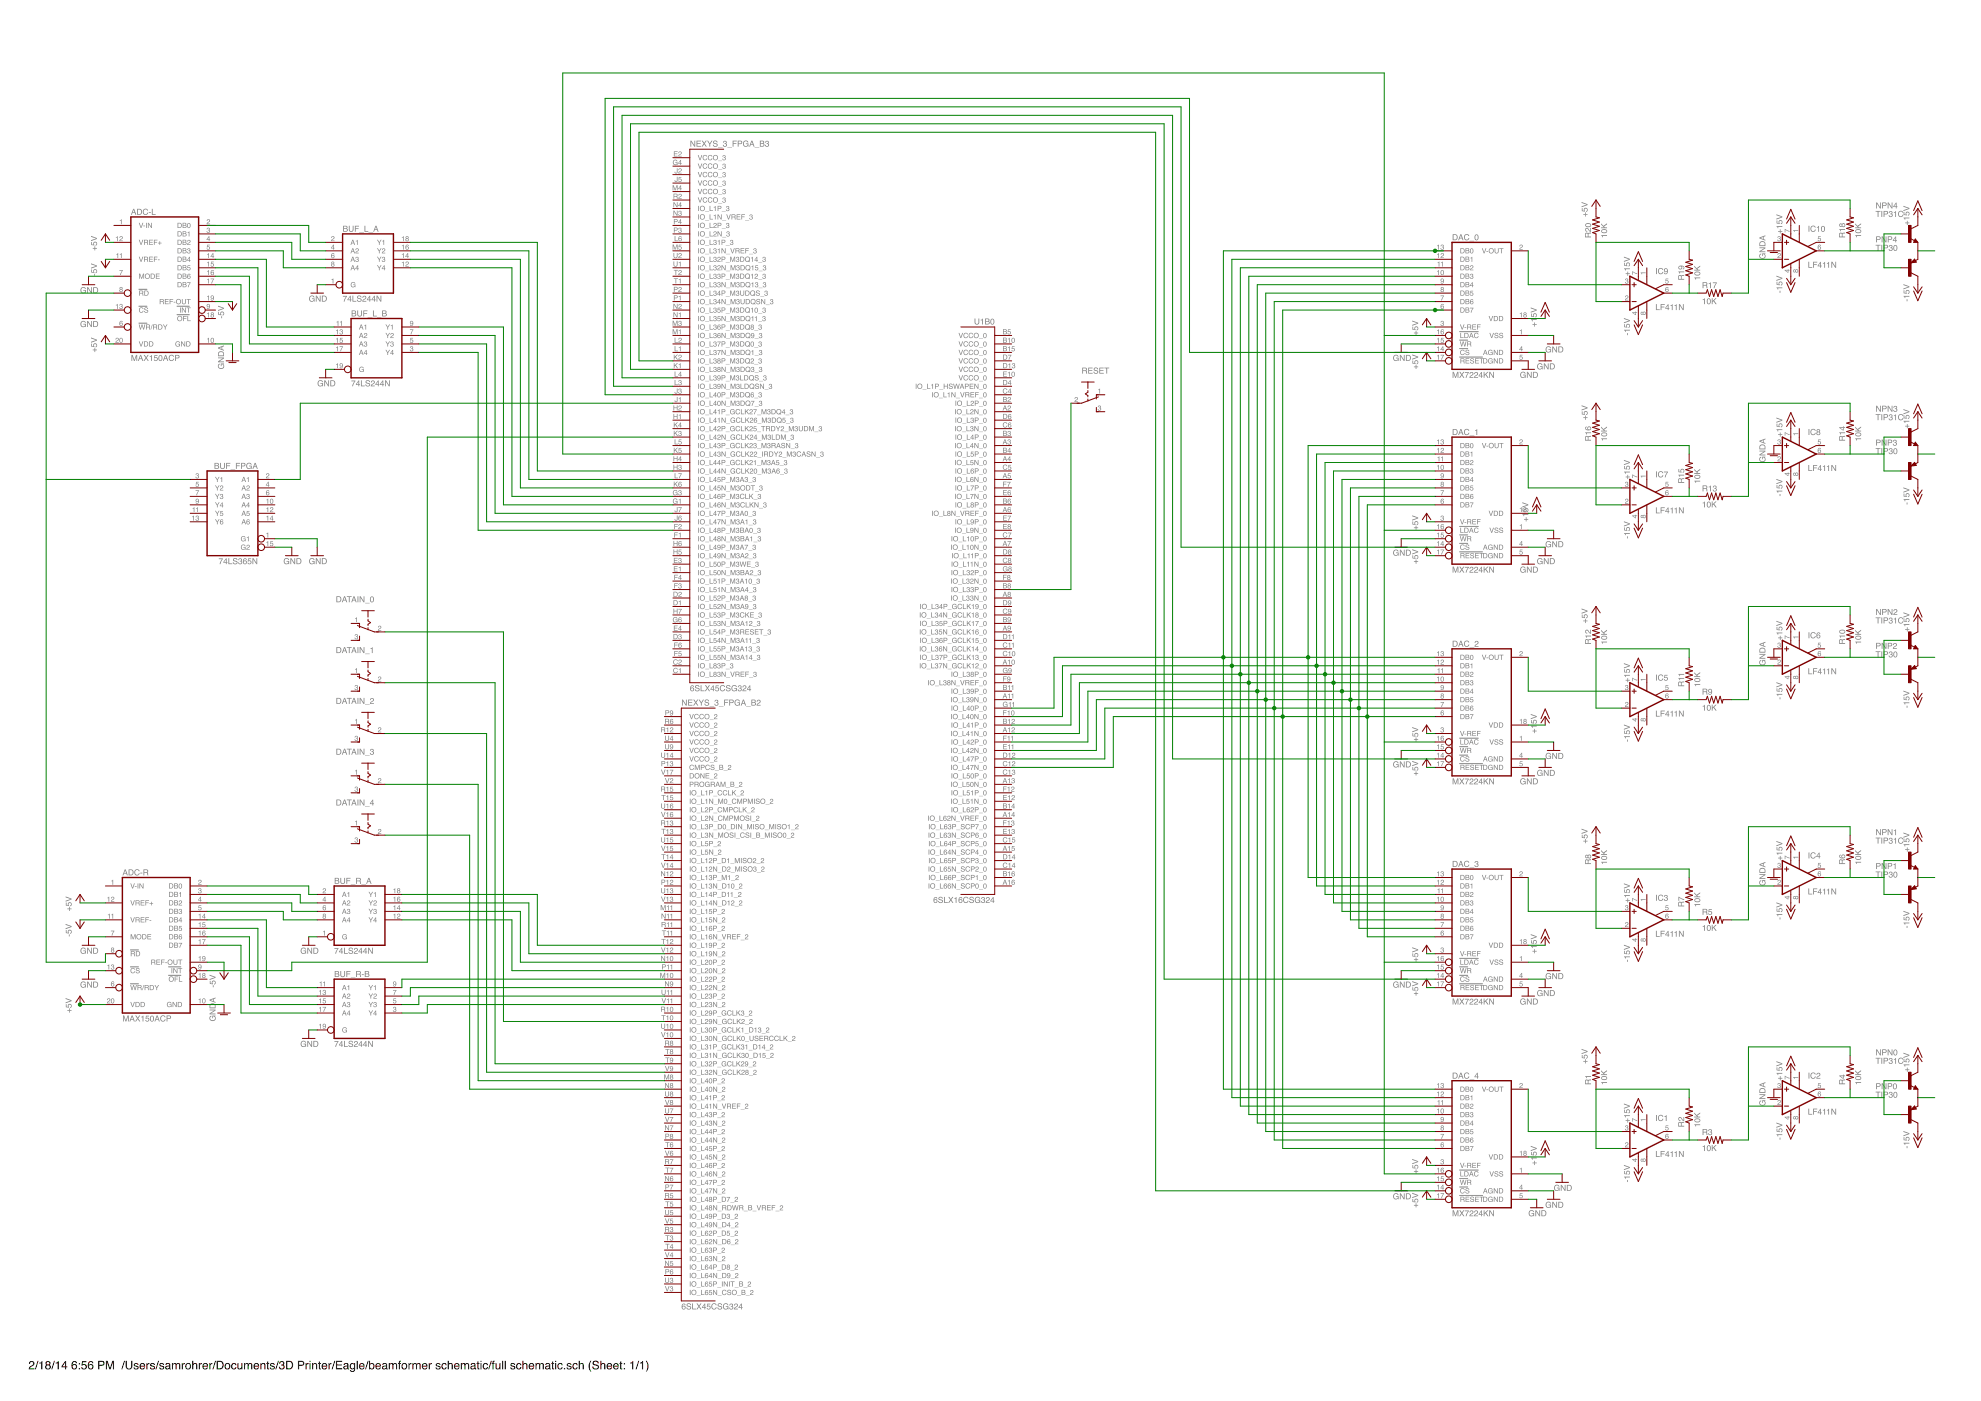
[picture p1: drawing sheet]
<svg xmlns="http://www.w3.org/2000/svg" width="594mm" height="420mm" viewBox="0 0 594 420" stroke-linecap="round" stroke-linejoin="round" font-family="sans-serif">
<path d="M9 408.3a.85 .85 0 0 1 1.3 .4 .85 .85 0 0 1-.9 1.2l-.4 .5h1.3v.3h-1.7a2.08 2.08 0 0 1 1.3-1.6 .49 .49 0 0 0-.4-.6 .49 .49 0 0 0-.5 .6h-.3zM11.3 408.1h.2l-.8 2.6h-.2zM11.8 408.7l.9-.5v2.5h-.3v-1.8h-.6zM13.9 408.9a.45 .45 0 0 0 .9 0 .45 .45 0 0 0-.9 0zM13.9 410a.51 .51 0 0 0 1 0 .51 .51 0 0 0-1 0zM13.8 408.4a.7 .7 0 0 1 1.1-.1 .7 .7 0 0 1-.1 1 .77 .77 0 0 1 .2 1.2 .77 .77 0 0 1-1.2 0 .77 .77 0 0 1 .2-1.2l-.4-.5zM16.2 408.1h.3l-.8 2.6h-.3zM16.7 408.7l.9-.5v2.5h-.3v-1.8h-.6zM19.5 408.7l-.8 1.1h.8zM19.6 408.2h.2v1.6h.4v.3h-.4v.6h-.3v-.6h-1.1v-.4zM21.8 408.3a.73 .73 0 0 1 .8-.1 .73 .73 0 0 1 .5 .6h-.3a.58 .58 0 0 0-.9-.3 .58 .58 0 0 0-.2 .9 .84 .84 0 0 1 1.3 .3 .84 .84 0 0 1-.6 1.1 .84 .84 0 0 1-1-.9l.1-.9zM21.8 409.9a.53 .53 0 0 0 1 0 .53 .53 0 0 0-1 0zM23.6 408.8h.4v.4h-.4zM23.6 410.3h.4v.4h-.4zM24.6 408.2h1.3v.3h-1l-.1 .7a.85 .85 0 0 1 1.2 .4 .85 .85 0 0 1-.6 1.2 .85 .85 0 0 1-1.1-.8h.4a.55 .55 0 0 0 .8 .3 .55 .55 0 0 0 .1-.9 .55 .55 0 0 0-.9 .2h-.3zM26.7 408.3a.73 .73 0 0 1 .8-.1 .73 .73 0 0 1 .5 .6h-.3a.58 .58 0 0 0-.8-.3 .58 .58 0 0 0-.2 .9 .84 .84 0 0 1 1.3 .3 .84 .84 0 0 1-.7 1.1 .84 .84 0 0 1-.9-.9v-.9zM26.7 409.9a.55 .55 0 0 0 1.1 0 .55 .55 0 0 0-1.1 0zM29.4 408.1h1.2a.73 .73 0 0 1 .7 .8 .73 .73 0 0 1-.7 .7h-.8v1.1h-.4zM29.8 408.4v.9h.7a.45 .45 0 0 0 .5-.4 .45 .45 0 0 0-.5-.5zM31.8 408.1h.5l.7 2.2 .7-2.2h.5v2.6h-.3v-2.2l-.7 2.2h-.4l-.7-2.2v2.2h-.3zM37.2 408.1h.3l-.8 2.6h-.3zM37.7 408.1h.3v1.6a.65 .65 0 0 0 .7 .7 .65 .65 0 0 0 .6-.7v-1.6h.4v1.4a1.01 1.01 0 0 1-1 1.2 1.01 1.01 0 0 1-1-1.2zM40.3 408.9a.74 .74 0 0 1 1.2 .4h-.3a.39 .39 0 0 0-.4-.3 .39 .39 0 0 0-.3 .4l.1 .1a.7 .7 0 0 1 1 .8 .7 .7 0 0 1-1.2 .3l-.3-.5h.3a.39 .39 0 0 0 .4 .4 .39 .39 0 0 0 .3-.6 .67 .67 0 0 1-.8-.2 .67 .67 0 0 1 0-.8zM42.1 409a.85 .85 0 0 1 1-.1 .85 .85 0 0 1 .4 .9h-1.3a.53 .53 0 0 0 .4 .6 .53 .53 0 0 0 .6-.3h.3a.93 .93 0 0 1-1.4 .4 .93 .93 0 0 1 0-1.5zM42.3 409.2l-.1 .4h1l-.3-.5zM43.9 408.8h.3v.3l.6-.3v.3l-.5 .3-.1 1.3h-.3zM45.2 408.9a.74 .74 0 0 1 1.2 .4h-.3a.39 .39 0 0 0-.4-.3 .39 .39 0 0 0-.3 .4l.1 .1a.7 .7 0 0 1 1 .8 .7 .7 0 0 1-1.2 .3l-.3-.5h.3a.39 .39 0 0 0 .4 .4 .39 .39 0 0 0 .3-.6 .67 .67 0 0 1-.8-.2 .67 .67 0 0 1 0-.8zM47.4 408.1h.3l-.8 2.6h-.3zM48 408.9a.74 .74 0 0 1 1.2 .4h-.3a.39 .39 0 0 0-.4-.3 .39 .39 0 0 0-.4 .4l.2 .1a.7 .7 0 0 1 .9 .8 .7 .7 0 0 1-1.2 .3l-.3-.5h.3a.39 .39 0 0 0 .5 .4 .39 .39 0 0 0 .2-.6 .67 .67 0 0 1-.7-.2 .67 .67 0 0 1 0-.8zM49.9 410a.44 .44 0 0 0 .6 .4 .44 .44 0 0 0 .2-.7zM49.7 409a.8 .8 0 0 1 1.4 .3v1.1l.2 .3h-.4l-.1-.3a.62 .62 0 0 1-1.1 .2 .62 .62 0 0 1 .4-1l.6-.2a.42 .42 0 0 0-.3-.4 .42 .42 0 0 0-.5 .4h-.3zM51.6 408.8h.3v.3a.6 .6 0 0 1 1 0 .62 .62 0 0 1 .7-.3 .62 .62 0 0 1 .5 .6v1.3h-.4v-1.3a.4 .4 0 0 0-.5-.3 .4 .4 0 0 0-.2 .5v1.1h-.3v-1.3a.42 .42 0 0 0-.6-.4 .42 .42 0 0 0-.2 .7v1h-.3zM54.5 408.8h.3v.3l.6-.3v.3l-.5 .3-.1 1.3h-.3zM56.1 409.1a.66 .66 0 0 0-.2 1 .66 .66 0 0 0 .9 .1 .67 .67 0 0 0 .1-.8 .67 .67 0 0 0-.8-.3zM55.5 409.8a.95 .95 0 0 1 1.9 0 .95 .95 0 0 1-1.9 0zM57.7 408.1h.3v1a.65 .65 0 0 1 .7-.3 .65 .65 0 0 1 .5 .7v1.2h-.4v-1.2a.46 .46 0 0 0-.5-.5 .46 .46 0 0 0-.3 .7v1h-.3zM59.6 408.8h.3v.3l.6-.3v.3l-.5 .3-.1 1.3h-.3zM60.9 409a.85 .85 0 0 1 1.1-.1 .85 .85 0 0 1 .4 .9h-1.4a.53 .53 0 0 0 .4 .6 .53 .53 0 0 0 .6-.3h.4a.93 .93 0 0 1-1.5 .4 .93 .93 0 0 1 0-1.5zM61.2 409.2l-.2 .4h1.1l-.4-.5zM62.8 408.8h.3v.3l.6-.3v.3l-.6 .3v1.3h-.3zM64.5 408.1h.3l-.8 2.6h-.3zM65.3 408.4v2h.6a.99 .99 0 0 0 .8-1 .99 .99 0 0 0-.8-1zM65 408.1h1a1.29 1.29 0 0 1 1.1 1.3 1.29 1.29 0 0 1-1.1 1.3h-1zM67.9 409.1a.66 .66 0 0 0-.2 1 .66 .66 0 0 0 .9 .1 .67 .67 0 0 0 .1-.8 .67 .67 0 0 0-.8-.3zM67.3 409.8a.95 .95 0 0 1 1.9 0 .95 .95 0 0 1-1.9 0zM69.6 409a.76 .76 0 0 1 .8-.2 .76 .76 0 0 1 .5 .6h-.3a.58 .58 0 0 0-.9-.2 .58 .58 0 0 0 0 .9 .46 .46 0 0 0 .5 .3 .46 .46 0 0 0 .4-.4h.3a.87 .87 0 0 1-1.3 .6 .87 .87 0 0 1-.2-1.4zM71.2 408.8h.3v1.2a.47 .47 0 0 0 .6 .4 .47 .47 0 0 0 .3-.7v-.9h.3v1.9h-.3v-.3a.64 .64 0 0 1-.7 .3 .64 .64 0 0 1-.5-.6zM73.2 408.8h.3v.3a.6 .6 0 0 1 1 0 .62 .62 0 0 1 .7-.3 .62 .62 0 0 1 .5 .6v1.3h-.4v-1.3a.4 .4 0 0 0-.5-.3 .4 .4 0 0 0-.2 .5v1.1h-.3v-1.3a.42 .42 0 0 0-.6-.4 .42 .42 0 0 0-.2 .7v1h-.3zM76.3 409a.85 .85 0 0 1 1-.1 .85 .85 0 0 1 .4 .9h-1.4a.53 .53 0 0 0 .4 .6 .53 .53 0 0 0 .7-.3h.3a.93 .93 0 0 1-1.5 .4 .93 .93 0 0 1 .1-1.5zM76.5 409.2l-.1 .4h1l-.4-.5zM78.1 408.8h.3v.3a.66 .66 0 0 1 .7-.3 .66 .66 0 0 1 .5 .7v1.2h-.3v-1.2a.46 .46 0 0 0-.6-.4 .46 .46 0 0 0-.3 .6v1h-.3zM80.1 408.3h.3v.5h.3v.3h-.3v1.2l.3 .4-.6-.3v-1.3h-.2v-.3h.2zM81.2 408.9a.74 .74 0 0 1 1.2 .4h-.3a.39 .39 0 0 0-.4-.3 .39 .39 0 0 0-.4 .4l.2 .1a.7 .7 0 0 1 .9 .8 .7 .7 0 0 1-1.2 .3l-.3-.5h.3a.39 .39 0 0 0 .5 .4 .39 .39 0 0 0 .2-.6 .67 .67 0 0 1-.7-.2 .67 .67 0 0 1 0-.8zM83.4 408.1h.2l-.8 2.6h-.2zM84 408.3a.71 .71 0 0 1 1 0 .71 .71 0 0 1 0 1 .82 .82 0 0 1-.2 1.4 .82 .82 0 0 1-1.2-.8h.4a.54 .54 0 0 0 .5 .7 .54 .54 0 0 0 .5-.6 .54 .54 0 0 0-.7-.5v-.3a.46 .46 0 0 0 .6-.3 .46 .46 0 0 0-.3-.5 .46 .46 0 0 0-.6 .4v.2h-.3zM86.1 408.4v2h.7a.99 .99 0 0 0 .8-1 .99 .99 0 0 0-.8-1zM85.8 408.1h1a1.29 1.29 0 0 1 1.1 1.3 1.29 1.29 0 0 1-1.1 1.3h-1zM89.4 408.1h1.1a.73 .73 0 0 1 .7 .8 .73 .73 0 0 1-.7 .7h-.8v1.1h-.3zM89.7 408.4v.9h.7a.45 .45 0 0 0 .5-.4 .45 .45 0 0 0-.5-.5zM91.6 408.8h.3v.3l.6-.3v.3l-.5 .3v1.3h-.4zM92.8 408.8h.3v1.9h-.3zM92.8 408.1h.3v.4h-.3zM93.6 408.8h.3v.3a.66 .66 0 0 1 .8-.3 .66 .66 0 0 1 .4 .7v1.2h-.3v-1.2a.46 .46 0 0 0-.6-.4 .46 .46 0 0 0-.3 .6v1h-.3zM95.6 408.3h.3v.5h.3v.3h-.3v1.2l.3 .4-.6-.3v-1.3h-.2v-.3h.2zM96.7 409a.85 .85 0 0 1 1-.1 .85 .85 0 0 1 .4 .9h-1.3a.53 .53 0 0 0 .4 .6 .53 .53 0 0 0 .6-.3h.3a.93 .93 0 0 1-1.4 .4 .93 .93 0 0 1 0-1.5zM96.9 409.2l-.1 .4h1l-.3-.5zM98.5 408.8h.3v.3l.6-.3v.3l-.5 .3-.1 1.3h-.3zM100.3 408.1h.2l-.8 2.6h-.2zM100.7 408.1h1.9v.3h-1.5v.8h1.4v.3h-1.4v.9h1.5v.3h-1.9zM103.3 410a.44 .44 0 0 0 .6 .4 .44 .44 0 0 0 .2-.7zM103.1 409a.8 .8 0 0 1 1.4 .3v1.1l.2 .3h-.4l-.1-.3a.62 .62 0 0 1-1.1 .2 .62 .62 0 0 1 .4-1l.7-.2a.42 .42 0 0 0-.4-.4 .42 .42 0 0 0-.5 .4h-.3zM105.1 409l.5-.2 .6 .3v-.3h.3v1.7a.81 .81 0 0 1-.6 .9 .81 .81 0 0 1-1-.5h.3a.53 .53 0 0 0 .8 .2 .53 .53 0 0 0 .2-.7 .84 .84 0 0 1-1.2 0 .84 .84 0 0 1 0-1.2zM105.4 409.2a.61 .61 0 0 0-.2 .9 .61 .61 0 0 0 .9 0 .62 .62 0 0 0 0-.8 .62 .62 0 0 0-.7-.1zM107 408.1h.3v2.6h-.3zM107.9 409a.85 .85 0 0 1 1-.1 .85 .85 0 0 1 .4 .9h-1.3a.53 .53 0 0 0 .4 .6 .53 .53 0 0 0 .6-.3h.3a.93 .93 0 0 1-1.4 .4 .93 .93 0 0 1 0-1.5zM108.1 409.2l-.1 .4h1l-.3-.5zM110.3 408.1h.3l-.9 2.6h-.2zM110.7 408.1h.3v.9a.85 .85 0 0 1 1.3 .7 .85 .85 0 0 1-1.3 .7v.3h-.3zM111.1 409.2a.64 .64 0 0 0-.1 .9 .64 .64 0 0 0 .9 .1 .65 .65 0 0 0 0-.8 .65 .65 0 0 0-.8-.2zM112.8 409a.85 .85 0 0 1 1-.1 .85 .85 0 0 1 .4 .9h-1.3a.53 .53 0 0 0 .4 .6 .53 .53 0 0 0 .6-.3h.3a.93 .93 0 0 1-1.4 .4 .93 .93 0 0 1 0-1.5zM113.1 409.2l-.2 .4h1l-.3-.5zM114.9 410a.44 .44 0 0 0 .6 .4 .44 .44 0 0 0 .2-.7zM114.7 409a.8 .8 0 0 1 1.4 .3v1.1l.2 .3h-.4l-.1-.3a.62 .62 0 0 1-1.1 .2 .62 .62 0 0 1 .4-1l.7-.2a.42 .42 0 0 0-.4-.4 .42 .42 0 0 0-.5 .4h-.3zM116.6 408.8h.3v.3a.6 .6 0 0 1 1 0 .62 .62 0 0 1 .8-.3 .62 .62 0 0 1 .4 .6v1.3h-.3v-1.3a.4 .4 0 0 0-.5-.3 .4 .4 0 0 0-.3 .5v1.1h-.3v-1.3a.42 .42 0 0 0-.6-.4 .42 .42 0 0 0-.2 .7v1h-.3zM119.7 408.2l.5-.1-.3 .5 .3 .5h-.3v1.6h-.3v-1.6h-.2zM120.9 409.1a.66 .66 0 0 0-.2 1 .66 .66 0 0 0 1 .1 .67 .67 0 0 0 .1-.8 .67 .67 0 0 0-.9-.3zM120.4 409.8a.95 .95 0 0 1 1.9 0 .95 .95 0 0 1-1.9 0zM122.5 408.8h.3v.3l.6-.3v.3l-.6 .3v1.3h-.3zM123.7 408.8h.3v.3a.6 .6 0 0 1 1 0 .62 .62 0 0 1 .7-.3 .62 .62 0 0 1 .4 .6v1.3h-.3v-1.3a.4 .4 0 0 0-.5-.3 .4 .4 0 0 0-.2 .5v1.1h-.4v-1.3a.42 .42 0 0 0-.5-.4 .42 .42 0 0 0-.2 .7v1h-.3zM126.7 409a.85 .85 0 0 1 1.1-.1 .85 .85 0 0 1 .4 .9h-1.4a.53 .53 0 0 0 .4 .6 .53 .53 0 0 0 .7-.3h.3a.93 .93 0 0 1-1.5 .4 .93 .93 0 0 1 0-1.5zM127 409.2l-.2 .4h1.1l-.4-.5zM128.6 408.8h.3v.3l.6-.3v.3l-.6 .3v1.3h-.3zM130.9 408.9a.74 .74 0 0 1 1.2 .4h-.3a.39 .39 0 0 0-.4-.3 .39 .39 0 0 0-.4 .4l.2 .1a.7 .7 0 0 1 .9 .8 .7 .7 0 0 1-1.2 .3l-.3-.5h.3a.39 .39 0 0 0 .5 .4 .39 .39 0 0 0 .2-.6 .67 .67 0 0 1-.7-.2 .67 .67 0 0 1 0-.8zM132.6 409a.76 .76 0 0 1 .8-.2 .76 .76 0 0 1 .6 .6h-.3a.58 .58 0 0 0-.9-.2 .58 .58 0 0 0 0 .9 .46 .46 0 0 0 .5 .3 .46 .46 0 0 0 .4-.4h.3a.87 .87 0 0 1-1.3 .6 .87 .87 0 0 1-.2-1.4zM134.3 408.1h.3v1a.65 .65 0 0 1 .7-.3 .65 .65 0 0 1 .5 .7v1.2h-.3v-1.2a.46 .46 0 0 0-.6-.5 .46 .46 0 0 0-.3 .7v1h-.3zM136.4 409a.85 .85 0 0 1 1-.1 .85 .85 0 0 1 .4 .9h-1.3a.53 .53 0 0 0 .4 .6 .53 .53 0 0 0 .6-.3h.3a.93 .93 0 0 1-1.4 .4 .93 .93 0 0 1 0-1.5zM136.6 409.2l-.1 .4h1l-.3-.5zM138.2 408.8h.3v.3a.6 .6 0 0 1 1 0 .62 .62 0 0 1 .8-.3 .62 .62 0 0 1 .4 .6v1.3h-.3v-1.3a.4 .4 0 0 0-.5-.3 .4 .4 0 0 0-.3 .5v1.1h-.3v-1.3a.42 .42 0 0 0-.6-.4 .42 .42 0 0 0-.2 .7v1h-.3zM141.4 410a.44 .44 0 0 0 .6 .4 .44 .44 0 0 0 .2-.7zM141.3 409a.8 .8 0 0 1 1.3 .3v1.1l.2 .3h-.3l-.2-.3a.62 .62 0 0 1-1.1 .2 .62 .62 0 0 1 .4-1l.7-.2a.42 .42 0 0 0-.4-.4 .42 .42 0 0 0-.5 .4h-.2zM143.2 408.3h.3v.5h.3v.3h-.3v1.2l.3 .4-.6-.3v-1.3h-.3v-.3h.3zM144.1 408.8h.3v1.9h-.3zM144.1 408.1h.3v.4h-.3zM145 409a.76 .76 0 0 1 .8-.2 .76 .76 0 0 1 .5 .6h-.3a.58 .58 0 0 0-.8-.2 .58 .58 0 0 0-.1 .9 .46 .46 0 0 0 .5 .3 .46 .46 0 0 0 .4-.4h.3a.87 .87 0 0 1-1.2 .6 .87 .87 0 0 1-.2-1.4zM147.2 408.1h.3l-.8 2.6h-.3zM147.8 408.2l.5-.1-.3 .5 .3 .5h-.3v1.6h-.3v-1.6h-.3zM148.6 408.8h.3v1.2a.47 .47 0 0 0 .6 .4 .47 .47 0 0 0 .3-.7v-.9h.3v1.9h-.3v-.3a.64 .64 0 0 1-.7 .3 .64 .64 0 0 1-.5-.6zM150.6 408.1h.3v2.6h-.3zM151.4 408.1h.3v2.6h-.3zM153.3 408.9a.74 .74 0 0 1 1.2 .4h-.3a.39 .39 0 0 0-.4-.3 .39 .39 0 0 0-.4 .4l.2 .1a.7 .7 0 0 1 .9 .8 .7 .7 0 0 1-1.2 .3l-.3-.5h.3a.39 .39 0 0 0 .5 .4 .39 .39 0 0 0 .2-.6 .67 .67 0 0 1-.7-.2 .67 .67 0 0 1 0-.8zM155 409a.76 .76 0 0 1 .8-.2 .76 .76 0 0 1 .5 .6h-.3a.58 .58 0 0 0-.8-.2 .58 .58 0 0 0 0 .9 .46 .46 0 0 0 .4 .3 .46 .46 0 0 0 .4-.4h.3a.87 .87 0 0 1-1.2 .6 .87 .87 0 0 1-.2-1.4zM156.7 408.1h.3v1a.65 .65 0 0 1 .7-.3 .65 .65 0 0 1 .5 .7v1.2h-.4v-1.2a.46 .46 0 0 0-.5-.5 .46 .46 0 0 0-.3 .7v1h-.3zM158.8 409a.85 .85 0 0 1 1-.1 .85 .85 0 0 1 .4 .9h-1.3a.53 .53 0 0 0 .3 .6 .53 .53 0 0 0 .7-.3h.3a.93 .93 0 0 1-1.4 .4 .93 .93 0 0 1 0-1.5zM159 409.2l-.1 .4h1l-.3-.5zM160.6 408.8h.3v.3a.6 .6 0 0 1 1 0 .62 .62 0 0 1 .8-.3 .62 .62 0 0 1 .4 .6v1.3h-.3v-1.3a.4 .4 0 0 0-.5-.3 .4 .4 0 0 0-.3 .5v1.1h-.3v-1.3a.42 .42 0 0 0-.6-.4 .42 .42 0 0 0-.2 .7v1h-.3zM163.8 410a.44 .44 0 0 0 .6 .4 .44 .44 0 0 0 .2-.7zM163.6 409a.8 .8 0 0 1 1.4 .3v1.1l.2 .3h-.4l-.1-.3a.62 .62 0 0 1-1.1 .2 .62 .62 0 0 1 .4-1l.7-.2a.42 .42 0 0 0-.4-.4 .42 .42 0 0 0-.5 .4h-.3zM165.6 408.3h.3v.5h.3v.3h-.3v1.2l.3 .4-.6-.3v-1.3h-.3v-.3h.3zM166.5 408.8h.3v1.9h-.3zM166.5 408.1h.3v.4h-.3zM167.4 409a.76 .76 0 0 1 .8-.2 .76 .76 0 0 1 .5 .6h-.3a.58 .58 0 0 0-.8-.2 .58 .58 0 0 0-.1 .9 .46 .46 0 0 0 .5 .3 .46 .46 0 0 0 .4-.4h.3a.87 .87 0 0 1-1.2 .6 .87 .87 0 0 1-.3-1.4zM169.1 410.3h.4v.4h-.4zM170.1 408.9a.74 .74 0 0 1 1.3 .4h-.3a.39 .39 0 0 0-.4-.3 .39 .39 0 0 0-.4 .4l.2 .1a.7 .7 0 0 1 .9 .8 .7 .7 0 0 1-1.2 .3l-.3-.5h.3a.39 .39 0 0 0 .5 .4 .39 .39 0 0 0 .2-.6 .67 .67 0 0 1-.7-.2 .67 .67 0 0 1-.1-.8zM171.9 409a.76 .76 0 0 1 .8-.2 .76 .76 0 0 1 .5 .6h-.3a.58 .58 0 0 0-.8-.2 .58 .58 0 0 0-.1 .9 .46 .46 0 0 0 .5 .3 .46 .46 0 0 0 .4-.4h.3a.87 .87 0 0 1-1.2 .6 .87 .87 0 0 1-.2-1.4zM173.6 408.1h.3v1a.65 .65 0 0 1 .7-.3 .65 .65 0 0 1 .5 .7v1.2h-.4v-1.2a.46 .46 0 0 0-.5-.5 .46 .46 0 0 0-.3 .7v1h-.3zM177.1 408.1h.2a3.1 3.1 0 0 0 0 3.3 2.25 2.25 0 0 1-.2-3.3zM177.9 408.3a1 1 0 0 1 1.7 .6h-.4a.55 .55 0 0 0-.6-.6 .55 .55 0 0 0-.4 .7l.1 .1a1.1 1.1 0 0 1 1.3 1.1 1.08 1.08 0 0 1-1.1 .5 1.08 1.08 0 0 1-.9-.9h.3a.63 .63 0 0 0 .7 .7 .63 .63 0 0 0 .6-.8l-.2-.1a1.04 1.04 0 0 1-1.3-1zM180 408.1h.3v1a.65 .65 0 0 1 .8-.3 .65 .65 0 0 1 .4 .7v1.2h-.3v-1.2a.46 .46 0 0 0-.5-.5 .46 .46 0 0 0-.4 .7v1h-.3zM182.1 409a.85 .85 0 0 1 1.1-.1 .85 .85 0 0 1 .4 .9h-1.4a.53 .53 0 0 0 .4 .6 .53 .53 0 0 0 .7-.3h.3a.93 .93 0 0 1-1.5 .4 .93 .93 0 0 1 0-1.5zM182.4 409.2l-.2 .4h1.1l-.4-.5zM184.1 409a.85 .85 0 0 1 1-.1 .85 .85 0 0 1 .5 .9h-1.4a.53 .53 0 0 0 .4 .6 .53 .53 0 0 0 .6-.3h.3a.93 .93 0 0 1-1.4 .4 .93 .93 0 0 1 0-1.5zM184.4 409.2l-.2 .4h1l-.3-.5zM186 408.3h.3v.5h.3v.3h-.3v1.2l.3 .4-.6-.3v-1.3h-.3v-.3h.3zM187.1 408.8h.3v.4h-.3zM187.1 410.3h.3v.4h-.3zM189 408.7l.9-.5v2.5h-.3v-1.8h-.6zM191.4 408.1h.3l-.8 2.6h-.3zM191.9 408.7l1-.5v2.5h-.4v-1.8h-.6zM193.7 408.1a2.08 2.08 0 0 1 0 3.3 3.1 3.1 0 0 0 0-3.3z" fill-rule="evenodd" fill="#000"/>
<g fill="#808080">
<path d="M204.6 391.1l.6-.1 .4 .2-.2 .2a.41 .41 0 0 0-.6-.2 .41 .41 0 0 0-.2 .6 .58 .58 0 0 1 .9 .2 .58 .58 0 0 1-.4 .8 .58 .58 0 0 1-.7-.6zM204.7 392.1a.37 .37 0 0 0 .7 0 .37 .37 0 0 0-.7 0zM206.1 391a.7 .7 0 0 1 1.1 .4h-.2a.42 .42 0 0 0-.5-.3 .42 .42 0 0 0-.3 .4v.1a.77 .77 0 0 1 1 .9 .77 .77 0 0 1-.8 .2 .77 .77 0 0 1-.6-.6h.3a.41 .41 0 0 0 .5 .5 .41 .41 0 0 0 .2-.6 .64 .64 0 0 1-.7-.2 .64 .64 0 0 1 0-.8zM207.6 390.9h.2v1.6h.9v.2h-1.1zM208.9 390.9h.3l.4 .7 .5-.7h.3l-.6 .9 .6 .9h-.3l-.5-.7-.5 .7h-.3l.7-.9zM211.3 391.3l-.6 .8h.6zM211.3 390.9h.2v1.2h.2v.2h-.2v.4h-.2v-.4h-.8zM212.1 391h.9v.2h-.7l-.1 .5a.61 .61 0 0 1 .9 .2 .61 .61 0 0 1-.4 .9 .61 .61 0 0 1-.8-.6h.2a.38 .38 0 0 0 .6 .2 .38 .38 0 0 0 .1-.6 .38 .38 0 0 0-.6 .1h-.2zM213.5 391.1a.78 .78 0 0 1 .8-.2 .78 .78 0 0 1 .6 .5h-.2a.6 .6 0 0 0-.9-.1 .6 .6 0 0 0-.1 .9 .6 .6 0 0 0 .9 0l.3-.2a.86 .86 0 0 1-1.2 .6 .86 .86 0 0 1-.3-1.3zM215.4 391a.7 .7 0 0 1 1.1 .4h-.2a.42 .42 0 0 0-.5-.3 .42 .42 0 0 0-.3 .4v.1a.77 .77 0 0 1 1 .9 .77 .77 0 0 1-.8 .2 .77 .77 0 0 1-.6-.6h.3a.41 .41 0 0 0 .5 .5 .41 .41 0 0 0 .2-.6 .64 .64 0 0 1-.7-.2 .64 .64 0 0 1 0-.8zM217 391.1a.8 .8 0 0 1 1.4 .3h-.2a.62 .62 0 0 0-1-.1 .62 .62 0 0 0 .1 1 .62 .62 0 0 0 .9-.2v-.2h-.5v-.2h.7v1l-.2-.2a.9 .9 0 0 1-1.3-.1 .9 .9 0 0 1 .1-1.3zM218.9 391a.5 .5 0 0 1 .8 0 .5 .5 0 0 1-.1 .8 .58 .58 0 0 1-.1 .9 .58 .58 0 0 1-.8-.5h.2a.35 .35 0 0 0 .5 .3 .35 .35 0 0 0 0-.6h-.2v-.2a.28 .28 0 0 0 .4-.2 .28 .28 0 0 0-.3-.4l-.6 .4zM220.3 391a.6 .6 0 0 1 1 .3 .6 .6 0 0 1-.6 .8l-.4 .4h1v.2h-1.2l.3-.6a.57 .57 0 0 0 .5-.3 .57 .57 0 0 0 0-.6l-.8 .4zM222.2 391.3l-.5 .8h.5zM222.3 390.9h.2v1.2h.2v.2h-.2v.4h-.3v-.4h-.7z" fill-rule="evenodd"/>
<path d="M207.2 205.7l.6-.2 .3 .3-.2 .2a.41 .41 0 0 0-.6-.2 .41 .41 0 0 0-.1 .6 .58 .58 0 0 1 .9 .2 .58 .58 0 0 1-.4 .8 .58 .58 0 0 1-.7-.6zM207.2 206.7a.4 .4 0 0 0 .8 0 .4 .4 0 0 0-.8 0zM208.6 205.6a.7 .7 0 0 1 1.2 .4h-.3a.42 .42 0 0 0-.4-.3 .42 .42 0 0 0-.4 .4l.1 .1a.77 .77 0 0 1 .9 .9 .77 .77 0 0 1-.8 .2 .77 .77 0 0 1-.5-.6h.2a.41 .41 0 0 0 .5 .5 .41 .41 0 0 0 .3-.6 .64 .64 0 0 1-.8-.2 .64 .64 0 0 1 0-.8zM210.1 205.5h.3v1.6h.9v.2h-1.2zM211.4 205.5h.3l.5 .7 .4-.7h.3l-.6 .9 .6 .9h-.3l-.4-.8-.5 .8h-.3l.6-.9zM213.8 205.9l-.6 .8h.6zM213.8 205.5h.2v1.2h.3v.2h-.3v.4h-.2v-.4h-.8zM214.6 205.6h1v.2h-.8l-.1 .5a.61 .61 0 0 1 .9 .2 .61 .61 0 0 1-.4 .9 .61 .61 0 0 1-.8-.6h.3a.38 .38 0 0 0 .5 .2 .38 .38 0 0 0 .1-.6 .38 .38 0 0 0-.6 .1h-.2zM216.1 205.7a.78 .78 0 0 1 .8-.3 .78 .78 0 0 1 .5 .6h-.2a.6 .6 0 0 0-.9-.1 .6 .6 0 0 0 0 .9 .6 .6 0 0 0 .9 0l.3-.2a.86 .86 0 0 1-1.3 .6 .86 .86 0 0 1-.2-1.3zM217.9 205.6a.7 .7 0 0 1 1.2 .4h-.3a.42 .42 0 0 0-.4-.3 .42 .42 0 0 0-.4 .4l.1 .1a.77 .77 0 0 1 .9 .9 .77 .77 0 0 1-.8 .2 .77 .77 0 0 1-.5-.6h.2a.41 .41 0 0 0 .5 .5 .41 .41 0 0 0 .3-.6 .64 .64 0 0 1-.8-.2 .64 .64 0 0 1 0-.8zM219.6 205.7a.8 .8 0 0 1 1.4 .3h-.3a.62 .62 0 0 0-.9-.1 .62 .62 0 0 0 0 1 .62 .62 0 0 0 .9-.2l.1-.2h-.6v-.2h.8v1l-.2-.2a.9 .9 0 0 1-1.3-.1 .9 .9 0 0 1 .1-1.3zM221.5 205.6a.5 .5 0 0 1 .7 0 .5 .5 0 0 1 0 .8 .58 .58 0 0 1-.2 .9 .58 .58 0 0 1-.8-.6h.3a.35 .35 0 0 0 .5 .4 .35 .35 0 0 0 0-.6h-.3l.1-.2a.28 .28 0 0 0 .4-.3 .28 .28 0 0 0-.4-.3l-.5 .4zM222.9 205.6a.6 .6 0 0 1 .9 .3 .6 .6 0 0 1-.6 .8l-.3 .4h.9v.2h-1.2l.3-.6a.57 .57 0 0 0 .6-.3 .57 .57 0 0 0-.1-.6l-.7 .4zM224.8 205.9l-.6 .8h.6zM224.8 205.5h.2v1.2h.3v.2h-.3v.4h-.2v-.4h-.8z" fill-rule="evenodd"/>
<path d="M39.4 106.4h.4l.5 1.6 .5-1.6h.3v1.8h-.2v-1.5l-.5 1.5h-.2l-.5-1.5v1.5h-.3zM42.2 106.7l-.3 .8h.5zM42 106.4h.3l.7 1.8h-.3l-.2-.5h-.7l-.2 .5h-.2zM43.1 106.4h.3l.4 .7 .5-.7h.3l-.6 .9 .6 .9h-.3l-.5-.7-.5 .7h-.3l.7-.9zM44.9 106.8l.6-.3v1.7h-.2v-1.2h-.4zM46.3 106.5h.9v.2h-.7l-.1 .5a.61 .61 0 0 1 .9 .3 .61 .61 0 0 1-.4 .8 .61 .61 0 0 1-.8-.5h.3a.38 .38 0 0 0 .5 .2 .38 .38 0 0 0 .1-.6 .38 .38 0 0 0-.6 .1h-.2zM47.7 106.7a.85 .85 0 0 1 1.1 .5 .85 .85 0 0 1-.5 1 .91 .91 0 0 1-.8-.5 .91 .91 0 0 1 .2-1zM48 106.7l-.2 .2a.75 .75 0 0 0 .5 1.1l.1-.1a.77 .77 0 0 0-.4-1.2zM49.7 106.7l-.3 .8h.5zM49.5 106.4h.3l.7 1.8h-.3l-.2-.5h-.7l-.2 .5h-.2zM50.8 106.7a.78 .78 0 0 1 .8-.3 .78 .78 0 0 1 .6 .6h-.3a.6 .6 0 0 0-.8-.1 .6 .6 0 0 0-.1 .9 .6 .6 0 0 0 .9-.1l.3-.1a.86 .86 0 0 1-1.2 .6 .86 .86 0 0 1-.3-1.3zM52.5 106.4h.8a.52 .52 0 0 1 .5 .6 .52 .52 0 0 1-.5 .5h-.6v.7h-.2zM52.7 106.7v.6h.5a.31 .31 0 0 0 .4-.3 .31 .31 0 0 0-.4-.3z" fill-rule="evenodd"/>
<path d="M36.9 304.5h.3l.5 1.6 .6-1.6h.3v1.8h-.2v-1.5l-.5 1.5h-.3l-.5-1.5v1.5h-.2zM39.6 304.8l-.3 .8h.6zM39.5 304.5h.3l.6 1.8h-.2l-.2-.5h-.7l-.2 .5h-.3zM40.5 304.5h.3l.5 .7 .5-.7h.2l-.6 .9 .7 .9h-.3l-.5-.7-.5 .7h-.3l.6-.9zM42.4 304.9l.6-.3v1.7h-.2v-1.2h-.4zM43.8 304.6h.9v.2h-.8v.5a.61 .61 0 0 1 .8 .3 .61 .61 0 0 1-.4 .8 .61 .61 0 0 1-.7-.5h.2a.38 .38 0 0 0 .6 .2 .38 .38 0 0 0 0-.6 .38 .38 0 0 0-.6 .1h-.2zM45.2 304.8a.85 .85 0 0 1 1.1 .5 .85 .85 0 0 1-.5 1 .91 .91 0 0 1-.9-.5 .91 .91 0 0 1 .3-1zM45.4 304.8l-.1 .2a.75 .75 0 0 0 .4 1.1l.1-.1a.77 .77 0 0 0-.4-1.2zM47.1 304.8l-.3 .8h.6zM47 304.5h.3l.6 1.8h-.2l-.2-.5h-.7l-.2 .5h-.3zM48.3 304.8a.78 .78 0 0 1 .7-.3 .78 .78 0 0 1 .6 .6h-.2a.6 .6 0 0 0-.9-.1 .6 .6 0 0 0 0 .9 .6 .6 0 0 0 .9-.1l.2-.1a.86 .86 0 0 1-1.2 .6 .86 .86 0 0 1-.3-1.3zM50 304.5h.8a.52 .52 0 0 1 .5 .6 .52 .52 0 0 1-.5 .5h-.6v.7h-.2zM50.2 304.8v.6h.5a.31 .31 0 0 0 .4-.3 .31 .31 0 0 0-.4-.3z" fill-rule="evenodd"/>
<path d="M65.6 167.5h1.2l-.7 1.7h-.2l.1-.5 .6-1h-1zM67.7 167.8l-.5 .8h.5zM67.8 167.4h.2v1.2h.2v.2h-.2v.4h-.3v-.4h-.7zM68.5 167.4h.2v1.6h.9v.2h-1.1zM70 167.5a.7 .7 0 0 1 1.2 .4h-.2a.42 .42 0 0 0-.5-.3 .42 .42 0 0 0-.4 .4l.1 .1a.77 .77 0 0 1 .9 .9 .77 .77 0 0 1-.7 .2 .77 .77 0 0 1-.6-.6h.2a.41 .41 0 0 0 .5 .5 .41 .41 0 0 0 .3-.6 .64 .64 0 0 1-.7-.2 .64 .64 0 0 1-.1-.8zM71.7 167.5a.5 .5 0 0 1 .7 0 .5 .5 0 0 1-.1 .8 .58 .58 0 0 1-.1 .9 .58 .58 0 0 1-.8-.5h.2a.35 .35 0 0 0 .6 .3 .35 .35 0 0 0 0-.6h-.3l.1-.2a.28 .28 0 0 0 .3-.2 .28 .28 0 0 0-.3-.4l-.5 .4zM73.1 167.6l.6-.1 .3 .2-.2 .2a.41 .41 0 0 0-.6-.2 .41 .41 0 0 0-.1 .6 .58 .58 0 0 1 .9 .2 .58 .58 0 0 1-.5 .8 .58 .58 0 0 1-.6-.6zM73.1 168.6a.37 .37 0 0 0 .7 0 .37 .37 0 0 0-.7 0zM74.4 167.5h.9v.2h-.7l-.1 .5a.61 .61 0 0 1 .9 .3 .61 .61 0 0 1-.4 .8 .61 .61 0 0 1-.8-.6h.2a.38 .38 0 0 0 .6 .2 .38 .38 0 0 0 .1-.6 .38 .38 0 0 0-.6 .1h-.2zM75.7 167.4h.3l.9 1.4v-1.4h.2v1.8h-.2l-1-1.5v1.5h-.2z" fill-rule="evenodd"/>
<path d="M102.8 88.7h1.2l-.7 1.8h-.2l.1-.5 .6-1h-1zM105 89l-.6 .8h.6zM105 88.7h.2v1.1h.2v.2h-.2v.5h-.2v-.5h-.8zM105.7 88.7h.2v1.5h1v.3h-1.2zM107.3 88.8a.7 .7 0 0 1 1.1 .4h-.2a.42 .42 0 0 0-.5-.4 .42 .42 0 0 0-.4 .4l.1 .1a.77 .77 0 0 1 1 1 .77 .77 0 0 1-.8 .2 .77 .77 0 0 1-.6-.6h.3a.41 .41 0 0 0 .4 .5 .41 .41 0 0 0 .3-.7 .64 .64 0 0 1-.7-.2 .64 .64 0 0 1 0-.7zM108.9 88.8a.6 .6 0 0 1 .9 .3 .6 .6 0 0 1-.6 .8l-.3 .3h.9v.3h-1.2l.3-.6a.57 .57 0 0 0 .6-.3 .57 .57 0 0 0-.1-.7l-.7 .4zM110.8 89l-.6 .8h.6zM110.8 88.7h.2v1.1h.3v.2h-.3v.5h-.2v-.5h-.8zM112.2 89l-.6 .8h.6zM112.2 88.7h.2v1.1h.3v.2h-.3v.5h-.2v-.5h-.8zM112.9 88.7h.3l.9 1.4v-1.4h.2v1.8h-.2l-.9-1.5v1.5h-.3z" fill-rule="evenodd"/>
<path d="M105.4 114.1h1.2l-.7 1.8h-.3l.1-.5 .6-1h-.9zM107.5 114.4l-.6 .8h.6zM107.5 114.1h.2v1.1h.3v.2h-.3v.5h-.2v-.5h-.8zM108.2 114.1h.3v1.5h.9v.3h-1.2zM109.8 114.2a.7 .7 0 0 1 1.1 .4h-.2a.42 .42 0 0 0-.4-.4 .42 .42 0 0 0-.4 .4l.1 .1a.77 .77 0 0 1 .9 1 .77 .77 0 0 1-.8 .2 .77 .77 0 0 1-.5-.6h.2a.41 .41 0 0 0 .5 .4 .41 .41 0 0 0 .2-.6 .64 .64 0 0 1-.7-.2 .64 .64 0 0 1 0-.7zM111.4 114.2a.6 .6 0 0 1 1 .3 .6 .6 0 0 1-.6 .8l-.4 .3h1v.3h-1.2l.3-.6a.57 .57 0 0 0 .5-.3 .57 .57 0 0 0 0-.7l-.8 .4zM113.3 114.4l-.5 .8h.5zM113.4 114.1h.1v1.1h.3v.2h-.3v.5h-.2v-.5h-.7zM114.7 114.4l-.5 .8h.5zM114.8 114.1h.1v1.1h.3v.2h-.3v.5h-.2v-.5h-.7zM115.5 114.1h.3l.9 1.4v-1.4h.2v1.8h-.3l-.9-1.5v1.5h-.2z" fill-rule="evenodd"/>
<path d="M100.3 312.2h1.2l-.7 1.8h-.3l.2-.5 .6-1h-1zM102.4 312.5l-.5 .8h.5zM102.4 312.2h.2v1.1h.3v.2h-.3v.5h-.2v-.5h-.8zM103.2 312.2h.2v1.5h.9v.3h-1.1zM104.7 312.3a.7 .7 0 0 1 1.2 .4h-.3a.42 .42 0 0 0-.4-.4 .42 .42 0 0 0-.4 .4l.1 .1a.77 .77 0 0 1 .9 1 .77 .77 0 0 1-.8 .2 .77 .77 0 0 1-.5-.6h.2a.41 .41 0 0 0 .5 .5 .41 .41 0 0 0 .3-.7 .64 .64 0 0 1-.8-.2 .64 .64 0 0 1 0-.7zM106.4 312.3a.6 .6 0 0 1 .9 .3 .6 .6 0 0 1-.6 .8l-.3 .3h.9v.3h-1.2l.3-.6a.57 .57 0 0 0 .5-.3 .57 .57 0 0 0 0-.7l-.7 .4zM108.2 312.5l-.5 .8h.5zM108.3 312.2h.2v1.1h.2v.2h-.2v.5h-.3v-.5h-.7zM109.6 312.5l-.5 .8h.5zM109.7 312.2h.2v1.1h.2v.2h-.2v.5h-.3v-.5h-.7zM110.4 312.2h.3l.9 1.4v-1.4h.2v1.8h-.3l-.9-1.5v1.5h-.2z" fill-rule="evenodd"/>
<path d="M100.3 284.3h1.2l-.7 1.7h-.3l.2-.5 .6-1h-1zM102.4 284.6l-.5 .8h.5zM102.4 284.3h.2v1.1h.3v.2h-.3v.4h-.2v-.4h-.8zM103.2 284.2h.2v1.6h.9v.2h-1.1zM104.7 284.3a.7 .7 0 0 1 1.2 .5h-.3a.42 .42 0 0 0-.4-.4 .42 .42 0 0 0-.4 .4l.1 .1a.77 .77 0 0 1 .9 .9 .77 .77 0 0 1-.8 .3 .77 .77 0 0 1-.5-.7h.2a.41 .41 0 0 0 .5 .5 .41 .41 0 0 0 .3-.6 .64 .64 0 0 1-.8-.2 .64 .64 0 0 1 0-.8zM106.4 284.4a.6 .6 0 0 1 .9 .3 .6 .6 0 0 1-.6 .7l-.3 .4h.9v.2h-1.2l.3-.6a.57 .57 0 0 0 .5-.3 .57 .57 0 0 0 0-.6l-.7 .4zM108.2 284.6l-.5 .8h.5zM108.3 284.3h.2v1.1h.2v.2h-.2v.4h-.3v-.4h-.7zM109.6 284.6l-.5 .8h.5zM109.7 284.3h.2v1.1h.2v.2h-.2v.4h-.3v-.4h-.7zM110.4 284.2h.3l.9 1.5v-1.5h.2v1.8h-.3l-.9-1.4v1.4h-.2z" fill-rule="evenodd"/>
<path d="M435.6 111.5h.4l.5 1.5 .5-1.5h.4v1.8h-.3v-1.5l-.5 1.5h-.2l-.5-1.5v1.5h-.3zM437.6 111.5h.3l.5 .7 .4-.7h.3l-.6 .9 .7 .9h-.3l-.5-.7-.5 .7h-.3l.6-.9zM439.3 111.6h1.2l-.7 1.7h-.3l.1-.2 .7-1.3h-1zM440.9 111.7a.6 .6 0 0 1 1 .3 .6 .6 0 0 1-.7 .7l-.3 .4h1v.2h-1.2l.2-.6a.57 .57 0 0 0 .6-.3 .57 .57 0 0 0-.1-.6l-.7 .4zM442.3 111.7a.6 .6 0 0 1 .9 .3 .6 .6 0 0 1-.6 .7l-.3 .4h1v.2h-1.2l.2-.6a.57 .57 0 0 0 .6-.3 .57 .57 0 0 0-.1-.6l-.7 .4zM444.2 111.9l-.6 .8h.6zM444.2 111.6h.2v1.1h.3v.2h-.3v.4h-.2v-.4h-.8zM444.9 111.5h.3v.9l.9-.9h.3l-.8 .7 .8 1.1h-.3l-.6-.9-.3 .3v.6h-.3zM446.6 111.5h.3l.9 1.5v-1.5h.2v1.8h-.2l-1-1.4v1.4h-.2z" fill-rule="evenodd"/>
<path d="M435.6 233.4h.4l.5 1.5 .5-1.5h.4v1.8h-.3v-1.5l-.5 1.5h-.2l-.5-1.5v1.5h-.3zM437.6 233.4h.3l.5 .7 .4-.7h.3l-.6 .9 .7 .9h-.3l-.5-.7-.5 .7h-.3l.6-.9zM439.3 233.5h1.2l-.7 1.7h-.3l.1-.2 .7-1.3h-1zM440.9 233.6a.6 .6 0 0 1 1 .3 .6 .6 0 0 1-.7 .8l-.3 .3h1v.2h-1.2l.2-.6a.57 .57 0 0 0 .6-.3 .57 .57 0 0 0-.1-.6l-.7 .4zM442.3 233.6a.6 .6 0 0 1 .9 .3 .6 .6 0 0 1-.6 .8l-.3 .3h1v.2h-1.2l.2-.6a.57 .57 0 0 0 .6-.3 .57 .57 0 0 0-.1-.6l-.7 .4zM444.2 233.8l-.6 .8h.6zM444.2 233.5h.2v1.1h.3v.2h-.3v.4h-.2v-.4h-.8zM444.9 233.4h.3v.9l.9-.9h.3l-.8 .8 .8 1h-.3l-.6-.9-.3 .3v.6h-.3zM446.6 233.4h.3l.9 1.5v-1.5h.2v1.8h-.2l-1-1.4v1.4h-.2z" fill-rule="evenodd"/>
<path d="M435.6 169.9h.4l.5 1.6 .5-1.6h.4v1.8h-.3v-1.5l-.5 1.5h-.2l-.5-1.5v1.5h-.3zM437.6 169.9h.3l.5 .7 .4-.7h.3l-.6 .9 .7 .9h-.3l-.5-.7-.5 .7h-.3l.6-.9zM439.3 170h1.2l-.7 1.7h-.3l.1-.2 .7-1.3h-1zM440.9 170.1a.6 .6 0 0 1 1 .3 .6 .6 0 0 1-.7 .8l-.3 .3h1v.2h-1.2l.2-.6a.57 .57 0 0 0 .6-.3 .57 .57 0 0 0-.1-.6l-.7 .4zM442.3 170.1a.6 .6 0 0 1 .9 .3 .6 .6 0 0 1-.6 .8l-.3 .3h1v.2h-1.2l.2-.6a.57 .57 0 0 0 .6-.3 .57 .57 0 0 0-.1-.6l-.7 .4zM444.2 170.3l-.6 .8h.6zM444.2 170h.2v1.1h.3v.2h-.3v.4h-.2v-.4h-.8zM444.9 169.9h.3v.9l.9-.9h.3l-.8 .8 .8 1h-.3l-.6-.9-.3 .3v.6h-.3zM446.6 169.9h.3l.9 1.5v-1.5h.2v1.8h-.2l-1-1.4v1.4h-.2z" fill-rule="evenodd"/>
<path d="M435.6 299.5h.4l.5 1.5 .5-1.5h.4v1.8h-.3v-1.6l-.5 1.6h-.2l-.5-1.6v1.6h-.3zM437.6 299.5h.3l.5 .6 .4-.6h.3l-.6 .8 .7 1h-.3l-.5-.8-.5 .8h-.3l.6-1zM439.3 299.5h1.2l-.7 1.8h-.3l.1-.3 .7-1.2h-1zM440.9 299.6a.6 .6 0 0 1 1 .3 .6 .6 0 0 1-.7 .8l-.3 .3h1v.3h-1.2l.2-.6a.57 .57 0 0 0 .6-.3 .57 .57 0 0 0-.1-.7l-.7 .4zM442.3 299.6a.6 .6 0 0 1 .9 .3 .6 .6 0 0 1-.6 .8l-.3 .3h1v.3h-1.2l.2-.6a.57 .57 0 0 0 .6-.3 .57 .57 0 0 0-.1-.7l-.7 .4zM444.2 299.8l-.6 .8h.6zM444.2 299.5h.2v1.1h.3v.2h-.3v.5h-.2v-.5h-.8zM444.9 299.5h.3v.8l.9-.8h.3l-.8 .7 .8 1.1h-.3l-.6-.9-.3 .2v.7h-.3zM446.6 299.5h.3l.9 1.4v-1.4h.2v1.8h-.2l-1-1.5v1.5h-.2z" fill-rule="evenodd"/>
<path d="M435.6 363h.4l.5 1.5 .5-1.5h.4v1.8h-.3v-1.6l-.5 1.6h-.2l-.5-1.6v1.6h-.3zM437.6 363h.3l.5 .6 .4-.6h.3l-.6 .8 .7 1h-.3l-.5-.8-.5 .8h-.3l.6-1zM439.3 363h1.2l-.7 1.8h-.3l.1-.3 .7-1.2h-1zM440.9 363.1a.6 .6 0 0 1 1 .3 .6 .6 0 0 1-.7 .8l-.3 .3h1v.3h-1.2l.2-.7a.57 .57 0 0 0 .6-.2 .57 .57 0 0 0-.1-.7l-.7 .4zM442.3 363.1a.6 .6 0 0 1 .9 .3 .6 .6 0 0 1-.6 .8l-.3 .3h1v.3h-1.2l.2-.7a.57 .57 0 0 0 .6-.2 .57 .57 0 0 0-.1-.7l-.7 .4zM444.2 363.3l-.6 .8h.6zM444.2 363h.2v1.1h.3v.2h-.3v.5h-.2v-.5h-.8zM444.9 363h.3v.8l.9-.8h.3l-.8 .7 .8 1.1h-.3l-.6-.9-.3 .2v.7h-.3zM446.6 363h.3l.9 1.4v-1.4h.2v1.8h-.2l-1-1.5v1.5h-.2z" fill-rule="evenodd"/>
<path d="M92.9 167.6a.8 .8 0 0 1 1.4 .3h-.2a.62 .62 0 0 0-1-.1 .62 .62 0 0 0 .1 1 .62 .62 0 0 0 .9-.2v-.2h-.6v-.2h.8v1l-.2-.2a.9 .9 0 0 1-1.3-.1 .9 .9 0 0 1 .1-1.3zM94.7 167.4h.3l.9 1.4v-1.4h.2v1.8h-.2l-1-1.5v1.5h-.2zM96.8 167.6v1.4h.6l.3-.5a.65 .65 0 0 0-.5-.9zM96.5 167.4h.8a.91 .91 0 0 1 .7 .9 .91 .91 0 0 1-.8 .9h-.7z" fill-rule="evenodd"/>
<path d="M85.3 167.6a.8 .8 0 0 1 1.4 .3h-.3a.62 .62 0 0 0-.9-.1 .62 .62 0 0 0 .1 1 .62 .62 0 0 0 .9-.2v-.2h-.6v-.2h.8v1l-.2-.2a.9 .9 0 0 1-1.3-.1 .9 .9 0 0 1 .1-1.3zM87.1 167.4h.3l.9 1.4v-1.4h.2v1.8h-.3l-.9-1.5v1.5h-.2zM89.1 167.6v1.4h.7l.3-.5a.65 .65 0 0 0-.5-.9zM88.9 167.4h.7a.91 .91 0 0 1 .8 .9 .91 .91 0 0 1-.8 .9h-.7z" fill-rule="evenodd"/>
<path d="M92.9 88.9a.8 .8 0 0 1 1.4 .3h-.2a.62 .62 0 0 0-1-.1 .62 .62 0 0 0 .1 .9 .62 .62 0 0 0 .9-.1v-.2h-.6v-.2h.8v1l-.2-.3a.9 .9 0 0 1-1.3 0 .9 .9 0 0 1 .1-1.3zM94.7 88.7h.3l.9 1.4v-1.4h.2v1.8h-.2l-1-1.5v1.5h-.2zM96.8 88.9v1.3h.6l.3-.4a.65 .65 0 0 0-.5-.9zM96.5 88.7h.8a.91 .91 0 0 1 .7 .9 .91 .91 0 0 1-.8 .9h-.7z" fill-rule="evenodd"/>
<path d="M95.5 114.3a.8 .8 0 0 1 1.3 .3h-.2a.62 .62 0 0 0-.9-.1 .62 .62 0 0 0 0 .9 .62 .62 0 0 0 .9-.1v-.2h-.5v-.2h.8v1l-.2-.3a.9 .9 0 0 1-1.4 0 .9 .9 0 0 1 .2-1.3zM97.2 114.1h.3l.9 1.4v-1.4h.3v1.8h-.3l-.9-1.5v1.5h-.3zM99.3 114.3v1.3h.6l.4-.4a.65 .65 0 0 0-.6-.9zM99.1 114.1h.7a.91 .91 0 0 1 .7 .9 .91 .91 0 0 1-.7 .9h-.7z" fill-rule="evenodd"/>
<path d="M90.4 284.4a.8 .8 0 0 1 1.4 .4h-.3a.62 .62 0 0 0-.9-.1 .62 .62 0 0 0 0 .9 .62 .62 0 0 0 .9-.1l.1-.2h-.6v-.2h.8v.9l-.2-.2a.9 .9 0 0 1-1.3-.1 .9 .9 0 0 1 .1-1.3zM92.2 284.2h.3l.9 1.5v-1.5h.2v1.8h-.3l-.9-1.4v1.4h-.2zM94.2 284.4v1.4h.7l.3-.5a.65 .65 0 0 0-.5-.9zM94 284.2h.7a.91 .91 0 0 1 .8 .9 .91 .91 0 0 1-.8 .9h-.7z" fill-rule="evenodd"/>
<path d="M90.4 312.4a.8 .8 0 0 1 1.4 .3h-.3a.62 .62 0 0 0-.9-.1 .62 .62 0 0 0 0 .9 .62 .62 0 0 0 .9-.1l.1-.2h-.6v-.2h.8v1l-.2-.3a.9 .9 0 0 1-1.3 0 .9 .9 0 0 1 .1-1.3zM92.2 312.2h.3l.9 1.4v-1.4h.2v1.8h-.3l-.9-1.5v1.5h-.2zM94.2 312.4v1.3h.7l.3-.4a.65 .65 0 0 0-.5-.9zM94 312.2h.7a.91 .91 0 0 1 .8 .9 .91 .91 0 0 1-.8 .9h-.7z" fill-rule="evenodd"/>
<path d="M63 304.8l.4-.2v.2a.62 .62 0 0 0-.1 1 .62 .62 0 0 0 .9-.1 .62 .62 0 0 0-.1-.9h-.2v.6h-.2v-.8h.9l-.2 .2a.89 .89 0 0 1-.1 1.2 .89 .89 0 0 1-1.2 0 .89 .89 0 0 1-.1-1.2zM62.8 302.8h1.8v.3l-1.4 .9h1.4v.2h-1.8v-.3l1.5-.9h-1.5zM63.2 301.3l-.1 .8h1.3l-.2-.8zM63.1 301.1a.97 .97 0 0 1 1.5 .6v.7h-1.8l.1-1zM63.1 299.9l.8 .3v-.5zM62.8 299.8l1.8-.6v.2l-.5 .2v.7l.5 .2v.2l-1.8-.6z" fill-rule="evenodd"/>
<path d="M24.4 294.6a.8 .8 0 0 1 1.3 .3h-.2a.62 .62 0 0 0-.9-.1 .62 .62 0 0 0 0 1 .62 .62 0 0 0 .9-.2v-.2h-.5v-.2h.8v1l-.3-.3a.9 .9 0 0 1-1.3 0 .9 .9 0 0 1 .2-1.3zM26.1 294.4h.3l.9 1.4v-1.4h.3v1.8h-.3l-.9-1.5v1.5h-.3zM28.2 294.6v1.4l.6-.1 .4-.4a.65 .65 0 0 0-.6-.9zM28 294.4h.7a.91 .91 0 0 1 .7 .9 .91 .91 0 0 1-.7 .9h-.7z" fill-rule="evenodd"/>
<path d="M24.4 284.4a.8 .8 0 0 1 1.3 .4h-.2a.62 .62 0 0 0-.9-.1 .62 .62 0 0 0 0 .9 .62 .62 0 0 0 .9-.1v-.2h-.5v-.2h.8v.9l-.3-.2a.9 .9 0 0 1-1.3-.1 .9 .9 0 0 1 .2-1.3zM26.1 284.2h.3l.9 1.5v-1.5h.3v1.8h-.3l-.9-1.4v1.4h-.3zM28.2 284.4v1.4h.6l.4-.5a.65 .65 0 0 0-.6-.9zM28 284.2h.7a.91 .91 0 0 1 .7 .9 .91 .91 0 0 1-.7 .9h-.7z" fill-rule="evenodd"/>
<path d="M20.2 272.5h.5v-.6h.2v.6h.6v.2h-.6v.5h-.2v-.5h-.5zM19.7 270.7h.3v.7l.4 .1a.61 .61 0 0 1 .3-.9 .61 .61 0 0 1 .8 .4 .61 .61 0 0 1-.5 .8v-.2a.38 .38 0 0 0 .2-.6 .38 .38 0 0 0-.6-.1 .38 .38 0 0 0 .1 .6v.2l-1-.1zM19.7 268.8l1.8 .7v.3l-1.8 .6v-.3l1.5-.5-1.5-.5z" fill-rule="evenodd"/>
<path d="M20.2 302.9h.5v-.5h.2v.5h.6v.3h-.6v.5h-.2v-.5h-.5zM19.7 301.2h.3v.7l.4 .1a.61 .61 0 0 1 .3-.9 .61 .61 0 0 1 .8 .4 .61 .61 0 0 1-.5 .8v-.3a.38 .38 0 0 0 .2-.5 .38 .38 0 0 0-.6-.1 .38 .38 0 0 0 .1 .6v.2l-1-.1zM19.7 299.3l1.8 .7v.2l-1.8 .7v-.3l1.5-.5-1.5-.5z" fill-rule="evenodd"/>
<path d="M20.7 280.2h.2v.6h-.2zM19.7 278.9h.3v.8h.4a.61 .61 0 0 1 .3-.8 .61 .61 0 0 1 .8 .4 .61 .61 0 0 1-.5 .7v-.2a.38 .38 0 0 0 .2-.6 .38 .38 0 0 0-.6 0 .38 .38 0 0 0 .1 .6v.2l-1-.2zM19.7 277.1l1.8 .6v.3l-1.8 .7v-.3l1.5-.5-1.5-.5z" fill-rule="evenodd"/>
<path d="M63.8 295.5h.3v.6h-.3zM62.9 294.2h.2v.7l.5 .1a.61 .61 0 0 1 .3-.9 .61 .61 0 0 1 .8 .4 .61 .61 0 0 1-.5 .8v-.3a.38 .38 0 0 0 .2-.5 .38 .38 0 0 0-.6-.1 .38 .38 0 0 0 .1 .6v.2l-1-.1zM62.8 292.3l1.8 .7v.2l-1.8 .7v-.3l1.6-.5-1.6-.5z" fill-rule="evenodd"/>
<path d="M65.6 109.2l.3-.2v.3a.62 .62 0 0 0-.1 .9 .62 .62 0 0 0 1 0 .62 .62 0 0 0-.2-.9l-.2-.1v.6h-.2v-.8h1l-.3 .2a.89 .89 0 0 1-.1 1.2 .89 .89 0 0 1-1.2 0 .89 .89 0 0 1 0-1.2zM65.4 107.2h1.8v.3l-1.5 .9h1.5v.2h-1.8v-.2l1.4-1h-1.4zM65.8 105.7l-.2 .9h1.4l-.2-.9zM65.6 105.5a.97 .97 0 0 1 1.6 .6v.7h-1.8v-.9zM65.7 104.4l.7 .3v-.6zM65.4 104.2l1.8-.6v.3l-.6 .1v.7l.6 .2v.3l-1.8-.7z" fill-rule="evenodd"/>
<path d="M24.4 86.3a.8 .8 0 0 1 1.3 .4h-.2a.62 .62 0 0 0-.9-.1 .62 .62 0 0 0 0 .9 .62 .62 0 0 0 .9-.2v-.1h-.5v-.2h.8v.9l-.3-.2a.9 .9 0 0 1-1.3-.1 .9 .9 0 0 1 .2-1.3zM26.1 86.1h.3l.9 1.5v-1.5h.3v1.8h-.3l-.9-1.4v1.4h-.3zM28.2 86.3v1.4h.6l.4-.5a.65 .65 0 0 0-.6-.9zM28 86.1h.7a.91 .91 0 0 1 .7 .9 .91 .91 0 0 1-.7 .9h-.7z" fill-rule="evenodd"/>
<path d="M24.4 96.5a.8 .8 0 0 1 1.3 .3h-.2a.62 .62 0 0 0-.9-.1 .62 .62 0 0 0 0 1 .62 .62 0 0 0 .9-.2v-.2h-.5v-.2h.8v1l-.3-.3a.9 .9 0 0 1-1.3 0 .9 .9 0 0 1 .2-1.3zM26.1 96.3h.3l.9 1.4v-1.4h.3v1.8h-.3l-.9-1.5v1.5h-.3zM28.2 96.5v1.4l.6-.1 .4-.4a.65 .65 0 0 0-.6-.9zM28 96.3h.7a.91 .91 0 0 1 .7 .9 .91 .91 0 0 1-.7 .9h-.7z" fill-rule="evenodd"/>
<path d="M27.8 104.8h.5v-.5h.2v.5h.6v.3h-.6v.5h-.2v-.5h-.5zM27.4 103.1h.2v.7l.5 .1a.61 .61 0 0 1 .2-.9 .61 .61 0 0 1 .9 .4 .61 .61 0 0 1-.6 .8v-.3a.38 .38 0 0 0 .2-.5 .38 .38 0 0 0-.6-.1 .38 .38 0 0 0 .1 .6v.2l-.9-.1zM27.3 101.2l1.8 .7v.2l-1.8 .7v-.3l1.5-.5-1.5-.5z" fill-rule="evenodd"/>
<path d="M27.8 74.4h.5v-.6h.2v.6h.6v.2h-.6v.5h-.2v-.5h-.5zM27.4 72.6h.2v.7l.5 .1a.61 .61 0 0 1 .2-.9 .61 .61 0 0 1 .9 .4 .61 .61 0 0 1-.6 .8v-.3a.38 .38 0 0 0 .2-.5 .38 .38 0 0 0-.6-.1 .38 .38 0 0 0 .1 .6v.2l-.9-.1zM27.3 70.7l1.8 .7v.3l-1.8 .6v-.3l1.5-.5-1.5-.5z" fill-rule="evenodd"/>
<path d="M66.4 94.8h.2v.6h-.2zM65.5 93.5h.2v.8h.5a.61 .61 0 0 1 .2-.8 .61 .61 0 0 1 .9 .4 .61 .61 0 0 1-.6 .7v-.2a.38 .38 0 0 0 .2-.6 .38 .38 0 0 0-.6 0 .38 .38 0 0 0 .1 .6v.2l-.9-.2zM65.4 91.7l1.8 .6v.3l-1.8 .7v-.3l1.5-.5-1.5-.5z" fill-rule="evenodd"/>
<path d="M28.3 82.1h.2v.6h-.2zM27.4 80.8h.2v.8h.5a.61 .61 0 0 1 .2-.8 .61 .61 0 0 1 .9 .4 .61 .61 0 0 1-.6 .7v-.2a.38 .38 0 0 0 .2-.6 .38 .38 0 0 0-.6 0 .38 .38 0 0 0 .1 .6v.2l-.9-.2zM27.3 79l1.8 .6v.3l-1.8 .7v-.3l1.5-.5-1.5-.5z" fill-rule="evenodd"/>
<path d="M280.1 269.2l.6-.2 .4 .3-.2 .2a.41 .41 0 0 0-.6-.2 .41 .41 0 0 0-.1 .6 .58 .58 0 0 1 .9 .2 .58 .58 0 0 1-.5 .8 .58 .58 0 0 1-.6-.6zM280.2 270.2a.37 .37 0 0 0 .7 0 .37 .37 0 0 0-.7 0zM281.6 269.1a.7 .7 0 0 1 1.1 .4h-.2a.42 .42 0 0 0-.4-.3 .42 .42 0 0 0-.4 .4h.1a.77 .77 0 0 1 .9 1 .77 .77 0 0 1-.8 .2 .77 .77 0 0 1-.5-.6h.2a.41 .41 0 0 0 .5 .5 .41 .41 0 0 0 .2-.6 .64 .64 0 0 1-.7-.2 .64 .64 0 0 1 0-.8zM283.1 269h.2v1.6h.9v.2h-1.1zM284.4 269h.3l.4 .7 .5-.7h.3l-.6 .9 .6 .9h-.3l-.5-.8-.5 .8h-.3l.7-.9zM286.2 269.4l.6-.4v1.8h-.2v-1.3h-.4zM287.6 269.2l.6-.2 .4 .3-.2 .2a.41 .41 0 0 0-.6-.2 .41 .41 0 0 0-.1 .6 .58 .58 0 0 1 .9 .2 .58 .58 0 0 1-.5 .8 .58 .58 0 0 1-.6-.6zM287.7 270.2a.37 .37 0 0 0 .7 0 .37 .37 0 0 0-.7 0zM289.1 269.2a.78 .78 0 0 1 .7-.3 .78 .78 0 0 1 .6 .6h-.2a.6 .6 0 0 0-.9-.1 .6 .6 0 0 0 0 .9 .6 .6 0 0 0 .8 0l.3-.2a.86 .86 0 0 1-1.2 .6 .86 .86 0 0 1-.3-1.3zM290.9 269.1a.7 .7 0 0 1 1.1 .4h-.2a.42 .42 0 0 0-.4-.3 .42 .42 0 0 0-.4 .4h.1a.77 .77 0 0 1 .9 1 .77 .77 0 0 1-.8 .2 .77 .77 0 0 1-.5-.6h.2a.41 .41 0 0 0 .5 .5 .41 .41 0 0 0 .2-.6 .64 .64 0 0 1-.7-.2 .64 .64 0 0 1 0-.8zM292.6 269.2a.8 .8 0 0 1 1.3 .3h-.2a.62 .62 0 0 0-.9-.1 .62 .62 0 0 0 0 1 .62 .62 0 0 0 .9-.2v-.2h-.5v-.2h.8v1l-.3-.3a.9 .9 0 0 1-1.3 0 .9 .9 0 0 1 .2-1.3zM294.4 269.1a.5 .5 0 0 1 .8 0 .5 .5 0 0 1-.1 .8 .58 .58 0 0 1-.1 .9 .58 .58 0 0 1-.8-.6h.2a.35 .35 0 0 0 .5 .4 .35 .35 0 0 0 0-.6h-.2l.1-.2a.28 .28 0 0 0 .3-.3 .28 .28 0 0 0-.3-.3l-.6 .4zM295.9 269.1a.6 .6 0 0 1 .9 .3 .6 .6 0 0 1-.6 .8l-.3 .4h.9v.2h-1.2l.3-.6a.57 .57 0 0 0 .5-.3 .57 .57 0 0 0 0-.6l-.7 .4zM297.7 269.4l-.5 .8h.5zM297.8 269h.2v1.2h.2v.2h-.2v.4h-.2v-.4h-.8z" fill-rule="evenodd"/>
<path d="M418 294.6a.8 .8 0 0 1 1.4 .3h-.2a.62 .62 0 0 0-1-.1 .62 .62 0 0 0 .1 1 .62 .62 0 0 0 .9-.2v-.2h-.6v-.2h.8v1l-.2-.3a.9 .9 0 0 1-1.3 0 .9 .9 0 0 1 .1-1.3zM419.8 294.4h.3l.9 1.4v-1.4h.2v1.8h-.2l-1-1.5v1.5h-.2zM421.9 294.6v1.4l.6-.1 .3-.4a.65 .65 0 0 0-.5-.9zM421.6 294.4h.7a.91 .91 0 0 1 .8 .9 .91 .91 0 0 1-.8 .9h-.7z" fill-rule="evenodd"/>
<path d="M418 228.6a.8 .8 0 0 1 1.4 .3h-.2a.62 .62 0 0 0-1-.1 .62 .62 0 0 0 .1 .9 .62 .62 0 0 0 .9-.1v-.2h-.6v-.2h.8v.9l-.2-.2a.9 .9 0 0 1-1.3 0 .9 .9 0 0 1 .1-1.3zM419.8 228.4h.3l.9 1.4v-1.4h.2v1.7h-.2l-1-1.4v1.4h-.2zM421.9 228.6v1.3h.6l.3-.5a.65 .65 0 0 0-.5-.8zM421.6 228.4h.7a.91 .91 0 0 1 .8 .8 .91 .91 0 0 1-.8 .9h-.7z" fill-rule="evenodd"/>
<path d="M424 99.8h.6v-.6h.2v.6h.5v.2h-.5v.5h-.2v-.5h-.6zM423.6 98h.2v.7l.5 .1a.61 .61 0 0 1 .3-.9 .61 .61 0 0 1 .8 .4 .61 .61 0 0 1-.6 .8v-.3a.38 .38 0 0 0 .2-.5 .38 .38 0 0 0-.6-.1 .38 .38 0 0 0 .1 .6v.2l-.9-.1zM423.5 96.1l1.8 .7v.3l-1.8 .6v-.3l1.5-.5-1.5-.5z" fill-rule="evenodd"/>
<path d="M424 158.2h.6v-.6h.2v.6h.5v.2h-.5v.5h-.2v-.5h-.6zM423.6 156.4h.2v.7l.5 .1a.61 .61 0 0 1 .3-.9 .61 .61 0 0 1 .8 .4 .61 .61 0 0 1-.6 .8v-.2a.38 .38 0 0 0 .2-.6 .38 .38 0 0 0-.6-.1 .38 .38 0 0 0 .1 .6v.2l-.9-.1zM423.5 154.6l1.8 .6v.3l-1.8 .6v-.3l1.5-.5-1.5-.5z" fill-rule="evenodd"/>
<path d="M424 109.9h.6v-.5h.2v.5h.5v.2h-.5v.6h-.2v-.6h-.6zM423.6 108.1h.2v.8h.5a.61 .61 0 0 1 .3-.8 .61 .61 0 0 1 .8 .4 .61 .61 0 0 1-.6 .7v-.2a.38 .38 0 0 0 .2-.6 .38 .38 0 0 0-.6 0 .38 .38 0 0 0 .1 .6v.2l-.9-.2zM423.5 106.3l1.8 .7v.2l-1.8 .7v-.3l1.5-.5-1.5-.5z" fill-rule="evenodd"/>
<path d="M424 168.3h.6v-.5h.2v.5h.5v.2h-.5v.6h-.2v-.6h-.6zM423.6 166.5h.2v.8l.5 .1a.61 .61 0 0 1 .3-.9 .61 .61 0 0 1 .8 .4 .61 .61 0 0 1-.6 .7v-.2a.38 .38 0 0 0 .2-.5 .38 .38 0 0 0-.6-.1 .38 .38 0 0 0 .1 .6v.2l-.9-.1zM423.5 164.7l1.8 .7v.2l-1.8 .7v-.3l1.5-.5-1.5-.5z" fill-rule="evenodd"/>
<path d="M424 221.7h.6v-.6h.2v.6h.5v.2h-.5v.5h-.2v-.5h-.6zM423.6 219.9h.2v.7l.5 .1a.61 .61 0 0 1 .3-.9 .61 .61 0 0 1 .8 .4 .61 .61 0 0 1-.6 .8v-.2a.38 .38 0 0 0 .2-.6 .38 .38 0 0 0-.6-.1 .38 .38 0 0 0 .1 .6v.2l-.9-.1zM423.5 218l1.8 .7v.3l-1.8 .6v-.3l1.5-.5-1.5-.5z" fill-rule="evenodd"/>
<path d="M424 231.8h.6v-.5h.2v.5h.5v.2h-.5v.6h-.2v-.6h-.6zM423.6 230h.2v.8l.5 .1a.61 .61 0 0 1 .3-.9 .61 .61 0 0 1 .8 .4 .61 .61 0 0 1-.6 .7v-.2a.38 .38 0 0 0 .2-.6 .38 .38 0 0 0-.6 0 .38 .38 0 0 0 .1 .6v.2l-.9-.2zM423.5 228.2l1.8 .7v.2l-1.8 .7v-.3l1.5-.5-1.5-.5z" fill-rule="evenodd"/>
<path d="M424 287.7h.6v-.5h.2v.5h.5v.2h-.5v.5h-.2v-.5h-.6zM423.6 285.9h.2v.8h.5a.61 .61 0 0 1 .3-.8 .61 .61 0 0 1 .8 .4 .61 .61 0 0 1-.6 .7v-.2a.38 .38 0 0 0 .2-.6 .38 .38 0 0 0-.6 0 .38 .38 0 0 0 .1 .6v.2l-.9-.2zM423.5 284.1l1.8 .6v.3l-1.8 .6v-.2l1.5-.5-1.5-.5z" fill-rule="evenodd"/>
<path d="M424 297.9h.6v-.6h.2v.6h.5v.2h-.5v.5h-.2v-.5h-.6zM423.6 296.1h.2v.7l.5 .1a.61 .61 0 0 1 .3-.9 .61 .61 0 0 1 .8 .4 .61 .61 0 0 1-.6 .8v-.3a.38 .38 0 0 0 .2-.5 .38 .38 0 0 0-.6-.1 .38 .38 0 0 0 .1 .6v.2l-.9-.1zM423.5 294.2l1.8 .7v.3l-1.8 .6v-.3l1.5-.5-1.5-.5z" fill-rule="evenodd"/>
<path d="M424 351.2h.6v-.5h.2v.5h.5v.2h-.5v.5h-.2v-.5h-.6zM423.6 349.4h.2v.8h.5a.61 .61 0 0 1 .3-.8 .61 .61 0 0 1 .8 .4 .61 .61 0 0 1-.6 .7v-.2a.38 .38 0 0 0 .2-.6 .38 .38 0 0 0-.6 0 .38 .38 0 0 0 .1 .6v.1l-.9-.1zM423.5 347.6l1.8 .6v.3l-1.8 .6v-.2l1.5-.5-1.5-.6z" fill-rule="evenodd"/>
<path d="M424 361.4h.6v-.6h.2v.6h.5v.2h-.5v.5h-.2v-.5h-.6zM423.6 359.6h.2v.7l.5 .1a.61 .61 0 0 1 .3-.9 .61 .61 0 0 1 .8 .4 .61 .61 0 0 1-.6 .8v-.3a.38 .38 0 0 0 .2-.5 .38 .38 0 0 0-.6-.1 .38 .38 0 0 0 .1 .6v.2l-.9-.1zM423.5 357.7l1.8 .7v.2l-1.8 .7v-.3l1.5-.5-1.5-.5z" fill-rule="evenodd"/>
<path d="M459.6 348.7h.5v-.6h.2v.6h.5v.2h-.5v.5h-.2v-.5h-.5zM459.1 347.2h1.7v.2h-1.2v.4h-.2zM459.1 345.5h.2v.7l.5 .1a.61 .61 0 0 1 .3-.9 .61 .61 0 0 1 .8 .4 .61 .61 0 0 1-.5 .8v-.2a.38 .38 0 0 0 .2-.6 .38 .38 0 0 0-.6-.1 .38 .38 0 0 0 .1 .6v.2l-1-.1zM459.1 343.6l1.7 .7v.3l-1.7 .6v-.3l1.5-.5-1.5-.5z" fill-rule="evenodd"/>
<path d="M459.6 285.2h.5v-.6h.2v.6h.5v.2h-.5v.5h-.2v-.5h-.5zM459.1 283.7h1.7v.2h-1.2v.4h-.2zM459.1 282h.2v.7l.5 .1a.61 .61 0 0 1 .3-.9 .61 .61 0 0 1 .8 .4 .61 .61 0 0 1-.5 .8v-.2a.38 .38 0 0 0 .2-.6 .38 .38 0 0 0-.6-.1 .38 .38 0 0 0 .1 .6v.2l-1-.1zM459.1 280.2l1.7 .6v.3l-1.7 .6v-.3l1.5-.5-1.5-.5z" fill-rule="evenodd"/>
<path d="M459.6 219.1h.5v-.5h.2v.5h.5v.2h-.5v.6h-.2v-.6h-.5zM459.1 217.6h1.7v.3h-1.2v.4h-.2zM459.1 216h.2v.7l.5 .1a.61 .61 0 0 1 .3-.9 .61 .61 0 0 1 .8 .4 .61 .61 0 0 1-.5 .8v-.3a.38 .38 0 0 0 .2-.5 .38 .38 0 0 0-.6-.1 .38 .38 0 0 0 .1 .6v.2l-1-.1zM459.1 214.1l1.7 .7v.2l-1.7 .7v-.3l1.5-.5-1.5-.5z" fill-rule="evenodd"/>
<path d="M459.6 97.2h.5v-.5h.2v.5h.5v.2h-.5v.6h-.2v-.6h-.5zM459.1 95.7h1.7v.3h-1.2v.4h-.2zM459.1 94h.2v.8l.5 .1a.61 .61 0 0 1 .3-.9 .61 .61 0 0 1 .8 .4 .61 .61 0 0 1-.5 .7v-.2a.38 .38 0 0 0 .2-.6 .38 .38 0 0 0-.6 0 .38 .38 0 0 0 .1 .6v.2l-1-.1zM459.1 92.2l1.7 .7v.2l-1.7 .7v-.3l1.5-.5-1.5-.5z" fill-rule="evenodd"/>
<path d="M457 155.6h.6v-.5h.2v.5h.5v.2h-.5v.6h-.2v-.6h-.6zM456.6 154.1h1.7v.3h-1.2v.4h-.2zM456.6 152.5h.2v.7l.5 .1a.61 .61 0 0 1 .3-.9 .61 .61 0 0 1 .8 .4 .61 .61 0 0 1-.5 .8v-.3a.38 .38 0 0 0 .1-.5 .38 .38 0 0 0-.6-.1 .38 .38 0 0 0 .1 .6v.2l-.9-.1zM456.5 150.6l1.8 .7v.2l-1.8 .7v-.3l1.5-.5-1.5-.5z" fill-rule="evenodd"/>
<path d="M463.8 104.1a.8 .8 0 0 1 1.3 .3h-.2a.62 .62 0 0 0-.9 0 .62 .62 0 0 0 0 .9 .62 .62 0 0 0 .9-.2v-.2h-.5v-.2h.7v1l-.2-.2a.9 .9 0 0 1-1.3-.1 .9 .9 0 0 1 .2-1.3zM465.5 103.9h.3l.9 1.5v-1.5h.2v1.8h-.2l-.9-1.5v1.5h-.3zM467.6 104.1v1.4h.6l.3-.5a.65 .65 0 0 0-.5-.9zM467.3 103.9h.8a.91 .91 0 0 1 .7 .9 .91 .91 0 0 1-.7 .9h-.8z" fill-rule="evenodd"/>
<path d="M461.2 109.2a.8 .8 0 0 1 1.4 .3h-.3a.62 .62 0 0 0-.9-.1 .62 .62 0 0 0 0 1 .62 .62 0 0 0 1-.2v-.2h-.6v-.2h.8v1l-.2-.3a.9 .9 0 0 1-1.3 0 .9 .9 0 0 1 .1-1.3zM463 109h.3l.9 1.4v-1.4h.2v1.8h-.3l-.9-1.5v1.5h-.2zM465 109.2v1.4l.7-.1 .3-.4a.65 .65 0 0 0-.5-.9zM464.8 109h.7a.91 .91 0 0 1 .8 .9 .91 .91 0 0 1-.8 .9h-.7z" fill-rule="evenodd"/>
<path d="M456.1 111.7a.8 .8 0 0 1 1.4 .4h-.2a.62 .62 0 0 0-1-.1 .62 .62 0 0 0 .1 .9 .62 .62 0 0 0 .9-.2v-.1h-.6v-.2h.8v.9l-.2-.2a.9 .9 0 0 1-1.3-.1 .9 .9 0 0 1 .1-1.3zM457.9 111.5h.3l.9 1.5v-1.5h.2v1.8h-.2l-1-1.4v1.4h-.2zM460 111.7v1.4h.6l.3-.5a.65 .65 0 0 0-.5-.9zM459.7 111.5h.7a.91 .91 0 0 1 .8 .9 .91 .91 0 0 1-.8 .9h-.7z" fill-rule="evenodd"/>
<path d="M418 106.6a.8 .8 0 0 1 1.4 .4h-.2a.62 .62 0 0 0-1-.1 .62 .62 0 0 0 .1 .9 .62 .62 0 0 0 .9-.1v-.2h-.6v-.2h.8v.9l-.2-.2a.9 .9 0 0 1-1.3 0 .9 .9 0 0 1 .1-1.4zM419.8 106.4h.3l.9 1.5v-1.5h.2v1.8h-.2l-1-1.4v1.4h-.2zM421.9 106.7v1.3h.6l.3-.5a.65 .65 0 0 0-.5-.8zM421.6 106.4h.7a.91 .91 0 0 1 .8 .9 .91 .91 0 0 1-.8 .9h-.7z" fill-rule="evenodd"/>
<path d="M463.8 162.5a.8 .8 0 0 1 1.3 .4h-.2a.62 .62 0 0 0-.9-.1 .62 .62 0 0 0 0 .9 .62 .62 0 0 0 .9-.2v-.1h-.5v-.2h.7v.9l-.2-.2a.9 .9 0 0 1-1.3-.1 .9 .9 0 0 1 .2-1.3zM465.5 162.3h.3l.9 1.5v-1.5h.2v1.8h-.2l-.9-1.4v1.4h-.3zM467.6 162.5v1.4h.6l.3-.5a.65 .65 0 0 0-.5-.9zM467.3 162.3h.8a.91 .91 0 0 1 .7 .9 .91 .91 0 0 1-.7 .9h-.8z" fill-rule="evenodd"/>
<path d="M461.2 167.6a.8 .8 0 0 1 1.4 .3h-.3a.62 .62 0 0 0-.9-.1 .62 .62 0 0 0 0 1 .62 .62 0 0 0 1-.2v-.2h-.6v-.2h.8v1l-.2-.2a.9 .9 0 0 1-1.3-.1 .9 .9 0 0 1 .1-1.3zM463 167.4h.3l.9 1.4v-1.4h.2v1.8h-.3l-.9-1.5v1.5h-.2zM465 167.6v1.4h.7l.3-.5a.65 .65 0 0 0-.5-.9zM464.8 167.4h.7a.91 .91 0 0 1 .8 .9 .91 .91 0 0 1-.8 .9h-.7z" fill-rule="evenodd"/>
<path d="M456.1 170.1a.8 .8 0 0 1 1.4 .4h-.2a.62 .62 0 0 0-1-.1 .62 .62 0 0 0 .1 .9 .62 .62 0 0 0 .9-.1v-.2h-.6v-.2h.8v.9l-.2-.2a.9 .9 0 0 1-1.3 0 .9 .9 0 0 1 .1-1.4zM457.9 169.9h.3l.9 1.5v-1.5h.2v1.8h-.2l-1-1.4v1.4h-.2zM460 170.1v1.4h.6l.3-.5a.65 .65 0 0 0-.5-.9zM459.7 169.9h.7a.91 .91 0 0 1 .8 .9 .91 .91 0 0 1-.8 .9h-.7z" fill-rule="evenodd"/>
<path d="M418 165.1a.8 .8 0 0 1 1.4 .3h-.2a.62 .62 0 0 0-1-.1 .62 .62 0 0 0 .1 .9 .62 .62 0 0 0 .9-.1v-.2h-.6v-.2h.8v.9l-.2-.2a.9 .9 0 0 1-1.3 0 .9 .9 0 0 1 .1-1.3zM419.8 164.9h.3l.9 1.4v-1.4h.2v1.7h-.2l-1-1.4v1.4h-.2zM421.9 165.1v1.3h.6l.3-.4a.65 .65 0 0 0-.5-.9zM421.6 164.9h.7a.91 .91 0 0 1 .8 .9 .91 .91 0 0 1-.8 .8h-.7z" fill-rule="evenodd"/>
<path d="M463.8 226a.8 .8 0 0 1 1.3 .4h-.2a.62 .62 0 0 0-.9-.1 .62 .62 0 0 0 0 .9 .62 .62 0 0 0 .9-.2v-.2h-.5v-.2h.7v1l-.2-.2a.9 .9 0 0 1-1.3-.1 .9 .9 0 0 1 .2-1.3zM465.5 225.8h.3l.9 1.5v-1.5h.2v1.8h-.2l-.9-1.4v1.4h-.3zM467.6 226v1.4h.6l.3-.5a.65 .65 0 0 0-.5-.9zM467.3 225.8h.8a.91 .91 0 0 1 .7 .9 .91 .91 0 0 1-.7 .9h-.8z" fill-rule="evenodd"/>
<path d="M461.2 231.1a.8 .8 0 0 1 1.4 .3h-.3a.62 .62 0 0 0-.9-.1 .62 .62 0 0 0 0 1 .62 .62 0 0 0 1-.2v-.2h-.6v-.2h.8v1l-.2-.2a.9 .9 0 0 1-1.3-.1 .9 .9 0 0 1 .1-1.3zM463 230.9h.3l.9 1.4v-1.4h.2v1.8h-.3l-.9-1.5v1.5h-.2zM465 231.1v1.4l.7-.1 .3-.4a.65 .65 0 0 0-.5-.9zM464.8 230.9h.7a.91 .91 0 0 1 .8 .9 .91 .91 0 0 1-.8 .9h-.7z" fill-rule="evenodd"/>
<path d="M456.1 233.6a.8 .8 0 0 1 1.4 .4h-.2a.62 .62 0 0 0-1-.1 .62 .62 0 0 0 .1 .9 .62 .62 0 0 0 .9-.1v-.2h-.6v-.2h.8v.9l-.2-.2a.9 .9 0 0 1-1.3-.1 .9 .9 0 0 1 .1-1.3zM457.9 233.4h.3l.9 1.5v-1.5h.2v1.8h-.2l-1-1.4v1.4h-.2zM460 233.6v1.4h.6l.3-.5a.65 .65 0 0 0-.5-.9zM459.7 233.4h.7a.91 .91 0 0 1 .8 .9 .91 .91 0 0 1-.8 .9h-.7z" fill-rule="evenodd"/>
<path d="M463.8 292.1a.8 .8 0 0 1 1.3 .3h-.2a.62 .62 0 0 0-.9-.1 .62 .62 0 0 0 0 .9 .62 .62 0 0 0 .9-.1v-.2h-.5v-.2h.7v.9l-.2-.2a.9 .9 0 0 1-1.3 0 .9 .9 0 0 1 .2-1.3zM465.5 291.8h.3l.9 1.5v-1.5h.2v1.8h-.2l-.9-1.4v1.4h-.3zM467.6 292.1v1.3h.6l.3-.5a.65 .65 0 0 0-.5-.8zM467.3 291.8h.8a.91 .91 0 0 1 .7 .9 .91 .91 0 0 1-.7 .9h-.8z" fill-rule="evenodd"/>
<path d="M461.2 297.1a.8 .8 0 0 1 1.4 .4h-.3a.62 .62 0 0 0-.9-.1 .62 .62 0 0 0 0 .9 .62 .62 0 0 0 1-.2v-.1h-.6v-.2h.8v.9l-.2-.2a.9 .9 0 0 1-1.3-.1 .9 .9 0 0 1 .1-1.3zM463 296.9h.3l.9 1.5v-1.5h.2v1.8h-.3l-.9-1.4v1.4h-.2zM465 297.1v1.4h.7l.3-.5a.65 .65 0 0 0-.5-.9zM464.8 296.9h.7a.91 .91 0 0 1 .8 .9 .91 .91 0 0 1-.8 .9h-.7z" fill-rule="evenodd"/>
<path d="M456.1 299.7a.8 .8 0 0 1 1.4 .3h-.2a.62 .62 0 0 0-1-.1 .62 .62 0 0 0 .1 .9 .62 .62 0 0 0 .9-.1v-.2h-.6v-.2h.8v1l-.2-.3a.9 .9 0 0 1-1.3 0 .9 .9 0 0 1 .1-1.3zM457.9 299.5h.3l.9 1.4v-1.4h.2v1.8h-.2l-1-1.5v1.5h-.2zM460 299.7v1.3h.6l.3-.4a.65 .65 0 0 0-.5-.9zM459.7 299.5h.7a.91 .91 0 0 1 .8 .9 .91 .91 0 0 1-.8 .9h-.7z" fill-rule="evenodd"/>
<path d="M466.3 355.5a.8 .8 0 0 1 1.4 .4h-.3a.62 .62 0 0 0-.9-.1 .62 .62 0 0 0 0 .9 .62 .62 0 0 0 .9-.1l.1-.2h-.6v-.2h.8v.9l-.2-.2a.9 .9 0 0 1-1.3 0 .9 .9 0 0 1 .1-1.4zM468.1 355.3h.2l1 1.5v-1.5h.2v1.8h-.3l-.9-1.4v1.4h-.2zM470.1 355.5v1.4h.7l.3-.5a.65 .65 0 0 0-.6-.9zM469.9 355.3h.7a.91 .91 0 0 1 .8 .9 .91 .91 0 0 1-.8 .9h-.7z" fill-rule="evenodd"/>
<path d="M463.8 360.6a.8 .8 0 0 1 1.3 .4h-.2a.62 .62 0 0 0-.9-.1 .62 .62 0 0 0 0 .9 .62 .62 0 0 0 .9-.2v-.1h-.5v-.2h.7v.9l-.2-.2a.9 .9 0 0 1-1.3-.1 .9 .9 0 0 1 .2-1.3zM465.5 360.4h.3l.9 1.5v-1.5h.2v1.8h-.2l-.9-1.4v1.4h-.3zM467.6 360.6v1.4h.6l.3-.5a.65 .65 0 0 0-.5-.9zM467.3 360.4h.8a.91 .91 0 0 1 .7 .9 .91 .91 0 0 1-.7 .9h-.8z" fill-rule="evenodd"/>
<path d="M458.7 363.2a.8 .8 0 0 1 1.3 .3h-.2a.62 .62 0 0 0-.9-.1 .62 .62 0 0 0 0 .9 .62 .62 0 0 0 .9-.1v-.2h-.5v-.2h.8v1l-.3-.3a.9 .9 0 0 1-1.3 0 .9 .9 0 0 1 .2-1.3zM460.4 363h.3l.9 1.4v-1.4h.3v1.8h-.3l-.9-1.5v1.5h-.3zM462.5 363.2v1.3h.6l.4-.4a.65 .65 0 0 0-.6-.9zM462.3 363h.7a.91 .91 0 0 1 .7 .9 .91 .91 0 0 1-.7 .9h-.7z" fill-rule="evenodd"/>
<path d="M418 358.1a.8 .8 0 0 1 1.4 .3h-.2a.62 .62 0 0 0-1-.1 .62 .62 0 0 0 .1 1 .62 .62 0 0 0 .9-.2v-.2h-.6v-.2h.8v1l-.2-.3a.9 .9 0 0 1-1.3 0 .9 .9 0 0 1 .1-1.3zM419.8 357.9h.3l.9 1.4v-1.4h.2v1.8h-.2l-1-1.5v1.5h-.2zM421.9 358.1v1.4l.6-.1 .3-.4a.65 .65 0 0 0-.5-.9zM421.6 357.9h.7a.91 .91 0 0 1 .8 .9 .91 .91 0 0 1-.8 .9h-.7z" fill-rule="evenodd"/>
<path d="M496.6 345.2h.2v1.6h.9v.2h-1.1zM498 345.2h1.2v.2h-1v.5h.9v.3h-.9v.8h-.2zM500.1 345.6l-.5 .8h.5zM500.2 345.2h.2v1.2h.2v.1h-.2v.5h-.3v-.5h-.7zM500.9 345.6l.7-.4v1.8h-.2v-1.3h-.5zM502.2 345.6l.6-.4v1.8h-.2v-1.3h-.4zM503.5 345.2h.3l.9 1.4v-1.4h.2v1.8h-.3l-.9-1.5v1.5h-.2z" fill-rule="evenodd"/>
<path d="M542.3 332.5h.3v1.6h.9v.2h-1.2zM543.7 332.5h1.3v.2h-1v.5h.8v.3h-.8v.8h-.3zM545.9 332.9l-.6 .8h.6zM545.9 332.5h.2v1.2h.2v.1h-.2v.5h-.2v-.5h-.8zM546.7 332.9l.6-.4v1.8h-.2v-1.3h-.4zM547.9 332.9l.6-.4v1.8h-.2v-1.3h-.4zM549.2 332.5h.3l.9 1.4v-1.4h.2v1.8h-.2l-1-1.5v1.5h-.2z" fill-rule="evenodd"/>
<path d="M527.8 330.2l.4-.2v.2a.62 .62 0 0 0-.1 1 .62 .62 0 0 0 .9-.1 .62 .62 0 0 0-.1-.9h-.2v.6h-.2v-.8h.9l-.2 .2a.89 .89 0 0 1-.1 1.2 .89 .89 0 0 1-1.2 0 .89 .89 0 0 1-.1-1.2zM527.6 328.2h1.8v.3l-1.4 .9h1.4v.2h-1.8v-.3l1.5-.9h-1.5zM528 326.7l-.2 .8h1.4l-.2-.8zM527.9 326.5a.97 .97 0 0 1 1.5 .6v.7h-1.8l.1-1zM527.9 325.3l.8 .3v-.5zM527.6 325.2l1.8-.7v.3l-.5 .2v.7l.5 .2v.2l-1.8-.6z" fill-rule="evenodd"/>
<path d="M510.6 343.8l.7-.3v1.7h-.3v-1.2h-.4zM512 343.6a.85 .85 0 0 1 1.1 .5 .85 .85 0 0 1-.5 1.1 .91 .91 0 0 1-.8-.6 .91 .91 0 0 1 .2-1zM512.3 343.7l-.1 .1a.75 .75 0 0 0 .4 1.2l.1-.1a.77 .77 0 0 0-.4-1.2zM513.3 343.4h.3v.9l.9-.9h.3l-.8 .7 .8 1.1h-.3l-.6-.9-.3 .3v.6h-.3z" fill-rule="evenodd"/>
<path d="M556.4 324.5h1.7v.2h-1.2v.4h-.2zM556.5 323a.88 .88 0 0 1 1.1-.3 .88 .88 0 0 1 .4 1l-.1 .1a.93 .93 0 0 1-1.5-.7zM556.6 323.1a.67 .67 0 0 0 .7 .6 .67 .67 0 0 0 .6-.5l-.6-.3zM556.3 321l.8 .7 1-.8v.4l-.9 .6 .3 .3h.6v.2h-1.8v-.2h.9l-.9-.9z" fill-rule="evenodd"/>
<path d="M508.1 337.2h1.8v.2h-1.3v.4h-.1zM508.2 335.6a.88 .88 0 0 1 1.1-.2 .88 .88 0 0 1 .5 1l-.2 .1a.93 .93 0 0 1-1.5-.7zM508.4 335.8a.67 .67 0 0 0 .6 .6 .67 .67 0 0 0 .7-.5l-.7-.3zM508.1 333.7l.7 .7 1.1-.8v.4l-.9 .6 .2 .3h.7v.2h-1.8v-.2h.8l-.8-.9z" fill-rule="evenodd"/>
<path d="M480.2 324.5h1.7v.2h-1.2v.4h-.2zM480.3 323a.88 .88 0 0 1 1.1-.3 .88 .88 0 0 1 .5 1l-.2 .1a.93 .93 0 0 1-1.5-.7zM480.4 323.1a.67 .67 0 0 0 .7 .6 .67 .67 0 0 0 .6-.5l-.6-.3zM480.1 321l.8 .7 1-.8v.4l-.9 .6 .3 .3h.6v.2h-1.8v-.2h.9l-.9-.9z" fill-rule="evenodd"/>
<path d="M562.5 317.2h1.4v.3h-.6v1.5h-.2v-1.5h-.6zM564.2 317.2h.3v1.8h-.3zM564.9 317.2h.8a.52 .52 0 0 1 .5 .6 .52 .52 0 0 1-.5 .5h-.6v.7h-.2zM565.1 317.5v.6h.5a.31 .31 0 0 0 .4-.3 .31 .31 0 0 0-.4-.3zM566.6 317.4a.5 .5 0 0 1 .8 0 .5 .5 0 0 1-.1 .7 .58 .58 0 0 1-.1 1 .58 .58 0 0 1-.8-.6h.2a.35 .35 0 0 0 .5 .4 .35 .35 0 0 0 0-.7h-.2v-.2a.28 .28 0 0 0 .4-.2 .28 .28 0 0 0-.3-.3l-.6 .4zM568 317.6l.6-.3v1.7h-.2v-1.2h-.4zM569.4 317.5a.78 .78 0 0 1 .8-.3 .78 .78 0 0 1 .6 .6h-.3a.6 .6 0 0 0-.8-.1 .6 .6 0 0 0-.1 .9 .6 .6 0 0 0 .9-.1l.3-.1a.86 .86 0 0 1-1.2 .6 .86 .86 0 0 1-.3-1.3z" fill-rule="evenodd"/>
<path d="M562.5 327.4h1.4v.2h-.6v1.6h-.2v-1.6h-.6zM564.2 327.4h.3v1.8h-.3zM564.9 327.4h.8a.52 .52 0 0 1 .5 .5 .52 .52 0 0 1-.5 .5h-.6v.8h-.2zM565.1 327.6v.6h.5a.31 .31 0 0 0 .4-.3 .31 .31 0 0 0-.4-.3zM566.6 327.6a.5 .5 0 0 1 .8-.1 .5 .5 0 0 1-.1 .8 .58 .58 0 0 1-.1 1 .58 .58 0 0 1-.8-.6h.2a.35 .35 0 0 0 .5 .3 .35 .35 0 0 0 0-.6h-.2v-.2a.28 .28 0 0 0 .4-.2 .28 .28 0 0 0-.3-.4l-.6 .4zM568 327.6a.85 .85 0 0 1 1.1 .5 .85 .85 0 0 1-.5 1.1 .91 .91 0 0 1-.8-.6 .91 .91 0 0 1 .2-1zM568.2 327.7l-.1 .1a.75 .75 0 0 0 .4 1.2l.2-.1a.77 .77 0 0 0-.5-1.2z" fill-rule="evenodd"/>
<path d="M474.8 318.2h.5v-.5h.3v.5h.5v.2h-.5v.5h-.3v-.5h-.5zM474.4 316.4h.2v.7l.5 .1a.61 .61 0 0 1 .2-.9 .61 .61 0 0 1 .9 .4 .61 .61 0 0 1-.6 .8v-.2a.38 .38 0 0 0 .2-.6 .38 .38 0 0 0-.6 0 .38 .38 0 0 0 .1 .5v.2l-.9-.1zM474.3 314.6l1.8 .6v.3l-1.8 .6v-.2l1.5-.6-1.5-.5z" fill-rule="evenodd"/>
<path d="M487.5 336h.5v-.6h.3v.6h.5v.2h-.5v.5h-.3v-.5h-.5zM487 334.5h1.8v.2h-1.3v.4h-.1zM487.1 332.8h.2v.7l.5 .1a.61 .61 0 0 1 .2-.9 .61 .61 0 0 1 .9 .4 .61 .61 0 0 1-.6 .8v-.2a.38 .38 0 0 0 .2-.6 .38 .38 0 0 0-.6-.1 .38 .38 0 0 0 .1 .6v.2l-.9-.1zM487 330.9l1.8 .7v.3l-1.8 .6v-.3l1.5-.5-1.5-.5z" fill-rule="evenodd"/>
<path d="M533.2 323.3h.6v-.6h.2v.6h.5v.2h-.5v.5h-.2v-.5h-.6zM532.8 321.8h1.7v.2h-1.2v.4h-.2zM532.8 320.1h.2v.7l.5 .1a.61 .61 0 0 1 .3-.9 .61 .61 0 0 1 .8 .4 .61 .61 0 0 1-.5 .8v-.2a.38 .38 0 0 0 .1-.6 .38 .38 0 0 0-.6-.1 .38 .38 0 0 0 .1 .6v.2l-.9-.1zM532.7 318.3l1.8 .6v.3l-1.8 .6v-.3l1.5-.5-1.5-.5z" fill-rule="evenodd"/>
<path d="M571.3 320.7h.6v-.5h.2v.5h.5v.2h-.5v.6h-.2v-.6h-.6zM570.9 319.2h1.7v.3h-1.2v.4h-.2zM570.9 317.5h.2v.8l.5 .1a.61 .61 0 0 1 .3-.9 .61 .61 0 0 1 .8 .4 .61 .61 0 0 1-.5 .7v-.2a.38 .38 0 0 0 .1-.6 .38 .38 0 0 0-.6 0 .38 .38 0 0 0 .1 .6v.2l-.9-.2zM570.8 315.7l1.8 .7v.2l-1.8 .7v-.3l1.5-.5-1.5-.5z" fill-rule="evenodd"/>
<path d="M488 353.9h.2v.6h-.2zM487 352.9h1.8v.2h-1.3v.4h-.1zM487.1 351.2h.2v.7l.5 .1a.61 .61 0 0 1 .2-.9 .61 .61 0 0 1 .9 .4 .61 .61 0 0 1-.6 .8v-.2a.38 .38 0 0 0 .2-.6 .38 .38 0 0 0-.6-.1 .38 .38 0 0 0 .1 .6v.2l-.9-.1zM487 349.4l1.8 .6v.3l-1.8 .6v-.3l1.5-.5-1.5-.5z" fill-rule="evenodd"/>
<path d="M533.7 341.2h.2v.6h-.2zM532.8 340.2h1.7v.2h-1.2v.4h-.2zM532.8 338.5h.2v.7l.5 .1a.61 .61 0 0 1 .3-.9 .61 .61 0 0 1 .8 .4 .61 .61 0 0 1-.5 .8v-.2a.38 .38 0 0 0 .1-.6 .38 .38 0 0 0-.6-.1 .38 .38 0 0 0 .1 .6v.2l-.9-.1zM532.7 336.7l1.8 .6v.3l-1.8 .6v-.2l1.5-.6-1.5-.5z" fill-rule="evenodd"/>
<path d="M571.8 343.7h.2v.6h-.2zM570.9 342.7h1.7v.3h-1.2v.4h-.2zM570.9 341h.2v.8h.5a.61 .61 0 0 1 .3-.8 .61 .61 0 0 1 .8 .4 .61 .61 0 0 1-.5 .7v-.2a.38 .38 0 0 0 .1-.6 .38 .38 0 0 0-.6 0 .38 .38 0 0 0 .1 .6v.2l-.9-.2zM570.8 339.2l1.8 .6v.3l-1.8 .7v-.3l1.5-.5-1.5-.5z" fill-rule="evenodd"/>
<path d="M496.6 279.1h.2v1.6h.9v.2h-1.1zM498 279.1h1.2v.3h-1v.5h.9v.2h-.9v.8h-.2zM500.1 279.5l-.5 .8h.5zM500.2 279.2h.2v1.1h.2v.2h-.2v.4h-.3v-.4h-.7zM500.9 279.5l.7-.3v1.7h-.2v-1.2h-.5zM502.2 279.5l.6-.3v1.7h-.2v-1.2h-.4zM503.5 279.1h.3l.9 1.5v-1.5h.2v1.8h-.3l-.9-1.4v1.4h-.2z" fill-rule="evenodd"/>
<path d="M542.3 266.4h.3v1.6h.9v.2h-1.2zM543.7 266.4h1.3v.3h-1v.5h.8v.2h-.8v.8h-.3zM545.9 266.8l-.6 .8h.6zM545.9 266.5h.2v1.1h.2v.2h-.2v.4h-.2v-.4h-.8zM546.7 266.8l.6-.3v1.7h-.2v-1.2h-.4zM547.9 266.8l.6-.3v1.7h-.2v-1.2h-.4zM549.2 266.4h.3l.9 1.5v-1.5h.2v1.8h-.2l-1-1.4v1.4h-.2z" fill-rule="evenodd"/>
<path d="M527.8 264.1l.4-.1v.2a.62 .62 0 0 0-.1 .9 .62 .62 0 0 0 .9 0 .62 .62 0 0 0-.1-.9h-.2v.5h-.2v-.8h.9l-.2 .3a.89 .89 0 0 1-.1 1.2 .89 .89 0 0 1-1.2-.1 .89 .89 0 0 1-.1-1.2zM527.6 262.1h1.8v.3l-1.4 .9h1.4v.3h-1.8v-.3l1.5-.9h-1.5zM528 260.7l-.2 .8h1.4l-.2-.9zM527.9 260.5a.97 .97 0 0 1 1.5 .5v.8h-1.8l.1-1zM527.9 259.3l.8 .3v-.6zM527.6 259.2l1.8-.7v.3l-.5 .2v.7l.5 .2v.2l-1.8-.7z" fill-rule="evenodd"/>
<path d="M510.6 277.8l.7-.4v1.8h-.3v-1.3h-.4zM512 277.6a.85 .85 0 0 1 1.1 .5 .85 .85 0 0 1-.5 1.1 .91 .91 0 0 1-.8-.6 .91 .91 0 0 1 .2-1zM512.3 277.7l-.1 .1a.75 .75 0 0 0 .4 1.2l.1-.1a.77 .77 0 0 0-.4-1.2zM513.3 277.4h.3v.8l.9-.8h.3l-.8 .7 .8 1.1h-.3l-.6-.9-.3 .2v.7h-.3z" fill-rule="evenodd"/>
<path d="M556.4 258.5h1.7v.2h-1.2v.4h-.2zM556.5 256.9a.88 .88 0 0 1 1.1-.2 .88 .88 0 0 1 .4 .9l-.1 .2a.93 .93 0 0 1-1.5-.7zM556.6 257.1a.67 .67 0 0 0 .7 .5 .67 .67 0 0 0 .6-.5l-.6-.2zM556.3 254.9l.8 .8 1-.8v.3l-.9 .7 .3 .2h.6v.3h-1.8v-.3h.9l-.9-.8z" fill-rule="evenodd"/>
<path d="M508.1 271.2h1.8v.2h-1.3v.4h-.1zM508.2 269.6a.88 .88 0 0 1 1.1-.2 .88 .88 0 0 1 .5 .9l-.2 .2a.93 .93 0 0 1-1.5-.7zM508.4 269.8a.67 .67 0 0 0 .6 .5 .67 .67 0 0 0 .7-.5l-.7-.2zM508.1 267.6l.7 .8 1.1-.8v.3l-.9 .7 .2 .2h.7v.3h-1.8v-.3h.8l-.8-.8z" fill-rule="evenodd"/>
<path d="M480.2 258.5h1.7v.2h-1.2v.4h-.2zM480.3 256.9a.88 .88 0 0 1 1.1-.2 .88 .88 0 0 1 .5 .9l-.2 .2a.93 .93 0 0 1-1.5-.7zM480.4 257.1a.67 .67 0 0 0 .7 .5 .67 .67 0 0 0 .6-.5l-.6-.2zM480.1 254.9l.8 .8 1-.8v.3l-.9 .7 .3 .2h.6v.3h-1.8v-.3h.9l-.9-.8z" fill-rule="evenodd"/>
<path d="M562.5 251.2h1.4v.2h-.6v1.6h-.2v-1.6h-.6zM564.2 251.2h.3v1.8h-.3zM564.9 251.2h.8a.52 .52 0 0 1 .5 .5 .52 .52 0 0 1-.5 .5h-.6v.8h-.2zM565.1 251.4v.6h.5a.31 .31 0 0 0 .4-.3 .31 .31 0 0 0-.4-.3zM566.6 251.4a.5 .5 0 0 1 .8-.1 .5 .5 0 0 1-.1 .8 .58 .58 0 0 1-.1 1 .58 .58 0 0 1-.8-.6h.2a.35 .35 0 0 0 .5 .3 .35 .35 0 0 0 0-.6h-.2v-.2a.28 .28 0 0 0 .4-.2 .28 .28 0 0 0-.3-.3l-.6 .3zM568 251.6l.6-.3v1.7h-.2v-1.2h-.4zM569.4 251.4a.78 .78 0 0 1 .8-.2 .78 .78 0 0 1 .6 .5h-.3a.6 .6 0 0 0-.8-.1 .6 .6 0 0 0-.1 .9 .6 .6 0 0 0 .9 0l.3-.2a.86 .86 0 0 1-1.2 .7 .86 .86 0 0 1-.3-1.4z" fill-rule="evenodd"/>
<path d="M562.5 261.4h1.4v.2h-.6v1.6h-.2v-1.6h-.6zM564.2 261.4h.3v1.8h-.3zM564.9 261.4h.8a.52 .52 0 0 1 .5 .5 .52 .52 0 0 1-.5 .5h-.6v.8h-.2zM565.1 261.6v.6h.5a.31 .31 0 0 0 .4-.3 .31 .31 0 0 0-.4-.3zM566.6 261.5a.5 .5 0 0 1 .8 0 .5 .5 0 0 1-.1 .7 .58 .58 0 0 1-.1 1 .58 .58 0 0 1-.8-.6h.2a.35 .35 0 0 0 .5 .4 .35 .35 0 0 0 0-.6h-.2v-.2a.28 .28 0 0 0 .4-.3 .28 .28 0 0 0-.3-.3l-.6 .4zM568 261.6a.85 .85 0 0 1 1.1 .5 .85 .85 0 0 1-.5 1.1 .91 .91 0 0 1-.8-.6 .91 .91 0 0 1 .2-1zM568.2 261.7l-.1 .1a.75 .75 0 0 0 .4 1.2l.2-.1a.77 .77 0 0 0-.5-1.2z" fill-rule="evenodd"/>
<path d="M474.8 252.1h.5v-.5h.3v.5h.5v.3h-.5v.5h-.3v-.5h-.5zM474.4 250.4h.2v.7l.5 .1a.61 .61 0 0 1 .2-.9 .61 .61 0 0 1 .9 .4 .61 .61 0 0 1-.6 .8v-.3a.38 .38 0 0 0 .2-.5 .38 .38 0 0 0-.6-.1 .38 .38 0 0 0 .1 .6v.2l-.9-.1zM474.3 248.5l1.8 .7v.2l-1.8 .7v-.3l1.5-.5-1.5-.5z" fill-rule="evenodd"/>
<path d="M487.5 269.9h.5v-.5h.3v.5h.5v.2h-.5v.6h-.3v-.6h-.5zM487 268.4h1.8v.3h-1.3v.4h-.1zM487.1 266.7h.2v.8l.5 .1a.61 .61 0 0 1 .2-.9 .61 .61 0 0 1 .9 .4 .61 .61 0 0 1-.6 .8v-.3a.38 .38 0 0 0 .2-.5 .38 .38 0 0 0-.6-.1 .38 .38 0 0 0 .1 .6v.2l-.9-.1zM487 264.9l1.8 .7v.2l-1.8 .7v-.3l1.5-.5-1.5-.5z" fill-rule="evenodd"/>
<path d="M533.2 257.2h.6v-.5h.2v.5h.5v.2h-.5v.6h-.2v-.6h-.6zM532.8 255.7h1.7v.3h-1.2v.4h-.2zM532.8 254h.2v.8l.5 .1a.61 .61 0 0 1 .3-.9 .61 .61 0 0 1 .8 .4 .61 .61 0 0 1-.5 .8v-.3a.38 .38 0 0 0 .1-.5 .38 .38 0 0 0-.6-.1 .38 .38 0 0 0 .1 .6v.2l-.9-.1zM532.7 252.2l1.8 .7v.2l-1.8 .7v-.3l1.5-.5-1.5-.5z" fill-rule="evenodd"/>
<path d="M571.3 254.7h.6v-.5h.2v.5h.5v.2h-.5v.5h-.2v-.5h-.6zM570.9 253.2h1.7v.2h-1.2v.4h-.2zM570.9 251.5h.2v.8h.5a.61 .61 0 0 1 .3-.8 .61 .61 0 0 1 .8 .4 .61 .61 0 0 1-.5 .7v-.2a.38 .38 0 0 0 .1-.6 .38 .38 0 0 0-.6 0 .38 .38 0 0 0 .1 .6v.1l-.9-.1zM570.8 249.7l1.8 .6v.3l-1.8 .6v-.2l1.5-.5-1.5-.6z" fill-rule="evenodd"/>
<path d="M488 287.8h.2v.7h-.2zM487 286.8h1.8v.3h-1.3v.4h-.1zM487.1 285.2h.2v.7l.5 .1a.61 .61 0 0 1 .2-.9 .61 .61 0 0 1 .9 .4 .61 .61 0 0 1-.6 .8v-.3a.38 .38 0 0 0 .2-.5 .38 .38 0 0 0-.6-.1 .38 .38 0 0 0 .1 .6v.2l-.9-.1zM487 283.3l1.8 .7v.2l-1.8 .7v-.3l1.5-.5-1.5-.5z" fill-rule="evenodd"/>
<path d="M533.7 275.1h.2v.7h-.2zM532.8 274.1h1.7v.3h-1.2v.4h-.2zM532.8 272.5h.2v.7l.5 .1a.61 .61 0 0 1 .3-.9 .61 .61 0 0 1 .8 .4 .61 .61 0 0 1-.5 .8v-.3a.38 .38 0 0 0 .1-.5 .38 .38 0 0 0-.6-.1 .38 .38 0 0 0 .1 .6v.2l-.9-.1zM532.7 270.6l1.8 .7v.2l-1.8 .7v-.3l1.5-.5-1.5-.5z" fill-rule="evenodd"/>
<path d="M571.8 277.7h.2v.6h-.2zM570.9 276.7h1.7v.2h-1.2v.4h-.2zM570.9 275h.2v.7l.5 .1a.61 .61 0 0 1 .3-.9 .61 .61 0 0 1 .8 .4 .61 .61 0 0 1-.5 .8v-.2a.38 .38 0 0 0 .1-.6 .38 .38 0 0 0-.6 0 .38 .38 0 0 0 .1 .5v.2l-.9-.1zM570.8 273.2l1.8 .6v.3l-1.8 .6v-.2l1.5-.6-1.5-.5z" fill-rule="evenodd"/>
<path d="M496.6 213.1h.2v1.6h.9v.2h-1.1zM498 213.1h1.2v.2h-1v.6h.9v.2h-.9v.8h-.2zM500.1 213.5l-.5 .8h.5zM500.2 213.2h.2v1.1h.2v.2h-.2v.4h-.3v-.4h-.7zM500.9 213.5l.7-.3v1.7h-.2v-1.2h-.5zM502.2 213.5l.6-.3v1.7h-.2v-1.2h-.4zM503.5 213.1h.3l.9 1.5v-1.5h.2v1.8h-.3l-.9-1.4v1.4h-.2z" fill-rule="evenodd"/>
<path d="M542.3 200.4h.3v1.6h.9v.2h-1.2zM543.7 200.4h1.3v.2h-1v.6h.8v.2h-.8v.8h-.3zM545.9 200.8l-.6 .8h.6zM545.9 200.5h.2v1.1h.2v.2h-.2v.4h-.2v-.4h-.8zM546.7 200.8l.6-.3v1.7h-.2v-1.2h-.4zM547.9 200.8l.6-.3v1.7h-.2v-1.2h-.4zM549.2 200.4h.3l.9 1.5v-1.5h.2v1.8h-.2l-1-1.4v1.4h-.2z" fill-rule="evenodd"/>
<path d="M527.8 198.1l.4-.2v.3a.62 .62 0 0 0-.1 .9 .62 .62 0 0 0 .9 0 .62 .62 0 0 0-.1-.9l-.2-.1v.6h-.2v-.8h.9l-.2 .2a.89 .89 0 0 1-.1 1.2 .89 .89 0 0 1-1.2 0 .89 .89 0 0 1-.1-1.2zM527.6 196.1h1.8v.3l-1.4 .9h1.4v.2h-1.8v-.3l1.5-.9h-1.5zM528 194.6l-.2 .9h1.4l-.2-.9zM527.9 194.4a.97 .97 0 0 1 1.5 .6v.7h-1.8l.1-.9zM527.9 193.3l.8 .3v-.6zM527.6 193.1l1.8-.6v.2l-.5 .2v.7l.5 .2v.3l-1.8-.7z" fill-rule="evenodd"/>
<path d="M510.6 211.7l.7-.3v1.7h-.3v-1.2h-.4zM512 211.6a.85 .85 0 0 1 1.1 .4 .85 .85 0 0 1-.5 1.1 .91 .91 0 0 1-.8-.5 .91 .91 0 0 1 .2-1zM512.3 211.6l-.1 .2a.75 .75 0 0 0 .4 1.1l.1-.1a.77 .77 0 0 0-.4-1.2zM513.3 211.3h.3v.9l.9-.9h.3l-.8 .8 .8 1h-.3l-.6-.9-.3 .3v.6h-.3z" fill-rule="evenodd"/>
<path d="M556.4 192.4h1.7v.3h-1.2v.4h-.2zM556.5 190.9a.88 .88 0 0 1 1.1-.3 .88 .88 0 0 1 .4 1l-.1 .1a.93 .93 0 0 1-1.5-.7zM556.6 191.1a.67 .67 0 0 0 .7 .5 .67 .67 0 0 0 .6-.5l-.6-.2zM556.3 188.9l.8 .7 1-.7v.3l-.9 .6 .3 .3h.6v.2h-1.8v-.2h.9l-.9-.9z" fill-rule="evenodd"/>
<path d="M508.1 205.1h1.8v.3h-1.3v.4h-.1zM508.2 203.6a.88 .88 0 0 1 1.1-.3 .88 .88 0 0 1 .5 1l-.2 .1a.93 .93 0 0 1-1.5-.7zM508.4 203.8a.67 .67 0 0 0 .6 .5 .67 .67 0 0 0 .7-.5l-.7-.2zM508.1 201.6l.7 .7 1.1-.7v.3l-.9 .6 .2 .3h.7v.2h-1.8v-.2h.8l-.8-.9z" fill-rule="evenodd"/>
<path d="M480.2 192.4h1.7v.3h-1.2v.4h-.2zM480.3 190.9a.88 .88 0 0 1 1.1-.3 .88 .88 0 0 1 .5 1l-.2 .1a.93 .93 0 0 1-1.5-.7zM480.4 191.1a.67 .67 0 0 0 .7 .5 .67 .67 0 0 0 .6-.5l-.6-.2zM480.1 188.9l.8 .7 1-.7v.3l-.9 .6 .3 .3h.6v.2h-1.8v-.2h.9l-.9-.9z" fill-rule="evenodd"/>
<path d="M562.5 185.2h1.4v.2h-.6v1.6h-.2v-1.6h-.6zM564.2 185.2h.3v1.8h-.3zM564.9 185.2h.8a.52 .52 0 0 1 .5 .5 .52 .52 0 0 1-.5 .5h-.6v.8h-.2zM565.1 185.4v.6h.5a.31 .31 0 0 0 .4-.3 .31 .31 0 0 0-.4-.3zM566.6 185.3a.5 .5 0 0 1 .8 0 .5 .5 0 0 1-.1 .7 .58 .58 0 0 1-.1 1 .58 .58 0 0 1-.8-.6h.2a.35 .35 0 0 0 .5 .4 .35 .35 0 0 0 0-.6h-.2v-.2a.28 .28 0 0 0 .4-.3 .28 .28 0 0 0-.3-.3l-.6 .4zM568 185.6l.6-.4v1.8h-.2v-1.3h-.4zM569.4 185.4a.78 .78 0 0 1 .8-.3 .78 .78 0 0 1 .6 .6h-.3a.6 .6 0 0 0-.8-.1 .6 .6 0 0 0-.1 .9 .6 .6 0 0 0 .9 0l.3-.2a.86 .86 0 0 1-1.2 .6 .86 .86 0 0 1-.3-1.3z" fill-rule="evenodd"/>
<path d="M562.5 195.3h1.4v.2h-.6v1.6h-.2v-1.6h-.6zM564.2 195.3h.3v1.8h-.3zM564.9 195.3h.8a.52 .52 0 0 1 .5 .6 .52 .52 0 0 1-.5 .5h-.6v.7h-.2zM565.1 195.5v.7h.5a.31 .31 0 0 0 .4-.3 .31 .31 0 0 0-.4-.4zM566.6 195.5a.5 .5 0 0 1 .8 0 .5 .5 0 0 1-.1 .7 .58 .58 0 0 1-.1 1 .58 .58 0 0 1-.8-.6h.2a.35 .35 0 0 0 .5 .4 .35 .35 0 0 0 0-.7h-.2v-.2a.28 .28 0 0 0 .4-.2 .28 .28 0 0 0-.3-.3l-.6 .4zM568 195.6a.85 .85 0 0 1 1.1 .4 .85 .85 0 0 1-.5 1.1 .91 .91 0 0 1-.8-.5 .91 .91 0 0 1 .2-1zM568.2 195.6l-.1 .2a.75 .75 0 0 0 .4 1.1l.2-.1a.77 .77 0 0 0-.5-1.2z" fill-rule="evenodd"/>
<path d="M474.8 186.1h.5v-.5h.3v.5h.5v.2h-.5v.6h-.3v-.6h-.5zM474.4 184.3h.2v.8h.5a.61 .61 0 0 1 .2-.8 .61 .61 0 0 1 .9 .4 .61 .61 0 0 1-.6 .7v-.2a.38 .38 0 0 0 .2-.6 .38 .38 0 0 0-.6 0 .38 .38 0 0 0 .1 .6v.2l-.9-.2zM474.3 182.5l1.8 .6v.3l-1.8 .7v-.3l1.5-.5-1.5-.5z" fill-rule="evenodd"/>
<path d="M487.5 203.9h.5v-.5h.3v.5h.5v.2h-.5v.5h-.3v-.5h-.5zM487 202.4h1.8v.2h-1.3v.4h-.1zM487.1 200.7h.2v.8h.5a.61 .61 0 0 1 .2-.8 .61 .61 0 0 1 .9 .4 .61 .61 0 0 1-.6 .7v-.2a.38 .38 0 0 0 .2-.6 .38 .38 0 0 0-.6 0 .38 .38 0 0 0 .1 .6v.2l-.9-.2zM487 198.9l1.8 .6v.3l-1.8 .6v-.2l1.5-.5-1.5-.5z" fill-rule="evenodd"/>
<path d="M533.2 191.2h.6v-.5h.2v.5h.5v.2h-.5v.5h-.2v-.5h-.6zM532.8 189.7h1.7v.2h-1.2v.4h-.2zM532.8 188h.2v.8h.5a.61 .61 0 0 1 .3-.8 .61 .61 0 0 1 .8 .4 .61 .61 0 0 1-.5 .7v-.2a.38 .38 0 0 0 .1-.6 .38 .38 0 0 0-.6 0 .38 .38 0 0 0 .1 .6v.2l-.9-.2zM532.7 186.2l1.8 .6v.3l-1.8 .6v-.2l1.5-.5-1.5-.5z" fill-rule="evenodd"/>
<path d="M571.3 188.7h.6v-.6h.2v.6h.5v.2h-.5v.5h-.2v-.5h-.6zM570.9 187.2h1.7v.2h-1.2v.4h-.2zM570.9 185.5h.2v.7l.5 .1a.61 .61 0 0 1 .3-.9 .61 .61 0 0 1 .8 .4 .61 .61 0 0 1-.5 .8v-.2a.38 .38 0 0 0 .1-.6 .38 .38 0 0 0-.6-.1 .38 .38 0 0 0 .1 .6v.2l-.9-.1zM570.8 183.6l1.8 .7v.3l-1.8 .6v-.3l1.5-.5-1.5-.5z" fill-rule="evenodd"/>
<path d="M488 221.8h.2v.6h-.2zM487 220.8h1.8v.2h-1.3v.5h-.1zM487.1 219.1h.2v.8h.5a.61 .61 0 0 1 .2-.8 .61 .61 0 0 1 .9 .4 .61 .61 0 0 1-.6 .7v-.2a.38 .38 0 0 0 .2-.6 .38 .38 0 0 0-.6 0 .38 .38 0 0 0 .1 .6v.2l-.9-.2zM487 217.3l1.8 .6v.3l-1.8 .7v-.3l1.5-.5-1.5-.5z" fill-rule="evenodd"/>
<path d="M533.7 209.1h.2v.6h-.2zM532.8 208.1h1.7v.2h-1.2v.5h-.2zM532.8 206.4h.2v.8h.5a.61 .61 0 0 1 .3-.8 .61 .61 0 0 1 .8 .4 .61 .61 0 0 1-.5 .7v-.2a.38 .38 0 0 0 .1-.6 .38 .38 0 0 0-.6 0 .38 .38 0 0 0 .1 .6v.2l-.9-.2zM532.7 204.6l1.8 .6v.3l-1.8 .7v-.3l1.5-.5-1.5-.5z" fill-rule="evenodd"/>
<path d="M571.8 211.6h.2v.7h-.2zM570.9 210.6h1.7v.3h-1.2v.4h-.2zM570.9 209h.2v.7l.5 .1a.61 .61 0 0 1 .3-.9 .61 .61 0 0 1 .8 .4 .61 .61 0 0 1-.5 .8v-.3a.38 .38 0 0 0 .1-.5 .38 .38 0 0 0-.6-.1 .38 .38 0 0 0 .1 .6v.2l-.9-.1zM570.8 207.1l1.8 .7v.2l-1.8 .7v-.3l1.5-.5-1.5-.5z" fill-rule="evenodd"/>
<path d="M496.6 152.2h.2v1.5h.9v.2h-1.1zM498 152.2h1.2v.2h-1v.5h.9v.2h-.9v.8h-.2zM500.1 152.5l-.5 .8h.5zM500.2 152.2h.2v1.1h.2v.2h-.2v.4h-.3v-.4h-.7zM500.9 152.5l.7-.3v1.7h-.2v-1.2h-.5zM502.2 152.5l.6-.3v1.7h-.2v-1.2h-.4zM503.5 152.2h.3l.9 1.4v-1.4h.2v1.7h-.3l-.9-1.4v1.4h-.2z" fill-rule="evenodd"/>
<path d="M542.3 139.5h.3v1.5h.9v.3h-1.2zM543.7 139.5h1.3v.2h-1v.5h.8v.2h-.8v.9h-.3zM545.9 139.8l-.6 .8h.6zM545.9 139.5h.2v1.1h.2v.2h-.2v.5h-.2v-.5h-.8zM546.7 139.8l.6-.3v1.8h-.2v-1.3h-.4zM547.9 139.8l.6-.3v1.8h-.2v-1.3h-.4zM549.2 139.5h.3l.9 1.4v-1.4h.2v1.8h-.2l-1-1.5v1.5h-.2z" fill-rule="evenodd"/>
<path d="M527.8 137.2l.4-.2v.2a.62 .62 0 0 0-.1 .9 .62 .62 0 0 0 .9 0 .62 .62 0 0 0-.1-.9h-.2v.5h-.2v-.7h.9l-.2 .2a.89 .89 0 0 1-.1 1.2 .89 .89 0 0 1-1.2 0 .89 .89 0 0 1-.1-1.2zM527.6 135.2h1.8v.2l-1.4 .9h1.4v.3h-1.8v-.3l1.5-.9h-1.5zM528 133.7l-.2 .8h1.4l-.2-.8zM527.9 133.5a.97 .97 0 0 1 1.5 .5v.8h-1.8l.1-1zM527.9 132.3l.8 .3v-.5zM527.6 132.2l1.8-.7v.3l-.5 .2v.7l.5 .2v.2l-1.8-.6z" fill-rule="evenodd"/>
<path d="M510.6 150.8l.7-.4v1.8h-.3v-1.3h-.4zM512 150.6a.85 .85 0 0 1 1.1 .5 .85 .85 0 0 1-.5 1.1 .91 .91 0 0 1-.8-.6 .91 .91 0 0 1 .2-1zM512.3 150.7l-.1 .1a.75 .75 0 0 0 .4 1.2l.1-.1a.77 .77 0 0 0-.4-1.2zM513.3 150.4h.3v.9l.9-.9h.3l-.8 .7 .8 1.1h-.3l-.6-.9-.3 .2v.7h-.3z" fill-rule="evenodd"/>
<path d="M556.4 131.5h1.7v.2h-1.2v.4h-.2zM556.5 129.9a.88 .88 0 0 1 1.1-.2 .88 .88 0 0 1 .4 .9l-.1 .2a.93 .93 0 0 1-1.5-.7zM556.6 130.1a.67 .67 0 0 0 .7 .6 .67 .67 0 0 0 .6-.6l-.6-.2zM556.3 127.9l.8 .8 1-.8v.3l-.9 .7 .3 .3h.6v.2h-1.8v-.2h.9l-.9-.9z" fill-rule="evenodd"/>
<path d="M508.1 144.2h1.8v.2h-1.3v.4h-.1zM508.2 142.6a.88 .88 0 0 1 1.1-.2 .88 .88 0 0 1 .5 .9l-.2 .2a.93 .93 0 0 1-1.5-.7zM508.4 142.8a.67 .67 0 0 0 .6 .6 .67 .67 0 0 0 .7-.6l-.7-.2zM508.1 140.6l.7 .8 1.1-.8v.3l-.9 .7 .2 .3h.7v.2h-1.8v-.2h.8l-.8-.9z" fill-rule="evenodd"/>
<path d="M480.2 131.5h1.7v.2h-1.2v.4h-.2zM480.3 129.9a.88 .88 0 0 1 1.1-.2 .88 .88 0 0 1 .5 .9l-.2 .2a.93 .93 0 0 1-1.5-.7zM480.4 130.1a.67 .67 0 0 0 .7 .6 .67 .67 0 0 0 .6-.6l-.6-.2zM480.1 127.9l.8 .8 1-.8v.3l-.9 .7 .3 .3h.6v.2h-1.8v-.2h.9l-.9-.9z" fill-rule="evenodd"/>
<path d="M562.5 124.2h1.4v.2h-.6v1.6h-.2v-1.6h-.6zM564.2 124.2h.3v1.8h-.3zM564.9 124.2h.8a.52 .52 0 0 1 .5 .5 .52 .52 0 0 1-.5 .6h-.6v.7h-.2zM565.1 124.4v.6h.5a.31 .31 0 0 0 .4-.3 .31 .31 0 0 0-.4-.3zM566.6 124.4a.5 .5 0 0 1 .8-.1 .5 .5 0 0 1-.1 .8 .58 .58 0 0 1-.1 1 .58 .58 0 0 1-.8-.6h.2a.35 .35 0 0 0 .5 .3 .35 .35 0 0 0 0-.6h-.2v-.2a.28 .28 0 0 0 .4-.2 .28 .28 0 0 0-.3-.3l-.6 .3zM568 124.6l.6-.3v1.7h-.2v-1.2h-.4zM569.4 124.4a.78 .78 0 0 1 .8-.2 .78 .78 0 0 1 .6 .6h-.3a.6 .6 0 0 0-.8-.1 .6 .6 0 0 0-.1 .8 .6 .6 0 0 0 .9 0l.3-.1a.86 .86 0 0 1-1.2 .6 .86 .86 0 0 1-.3-1.4z" fill-rule="evenodd"/>
<path d="M562.5 134.4h1.4v.2h-.6v1.6h-.2v-1.6h-.6zM564.2 134.4h.3v1.8h-.3zM564.9 134.4h.8a.52 .52 0 0 1 .5 .5 .52 .52 0 0 1-.5 .5h-.6v.8h-.2zM565.1 134.6v.6h.5a.31 .31 0 0 0 .4-.3 .31 .31 0 0 0-.4-.3zM566.6 134.5a.5 .5 0 0 1 .8 0 .5 .5 0 0 1-.1 .7 .58 .58 0 0 1-.1 1 .58 .58 0 0 1-.8-.6h.2a.35 .35 0 0 0 .5 .4 .35 .35 0 0 0 0-.6h-.2v-.2a.28 .28 0 0 0 .4-.3 .28 .28 0 0 0-.3-.3l-.6 .4zM568 134.6a.85 .85 0 0 1 1.1 .5 .85 .85 0 0 1-.5 1.1 .91 .91 0 0 1-.8-.6 .91 .91 0 0 1 .2-1zM568.2 134.7l-.1 .1a.75 .75 0 0 0 .4 1.2l.2-.1a.77 .77 0 0 0-.5-1.2z" fill-rule="evenodd"/>
<path d="M474.8 125.2h.5v-.6h.3v.6h.5v.2h-.5v.5h-.3v-.5h-.5zM474.4 123.4h.2v.7l.5 .1a.61 .61 0 0 1 .2-.9 .61 .61 0 0 1 .9 .4 .61 .61 0 0 1-.6 .8v-.3a.38 .38 0 0 0 .2-.5 .38 .38 0 0 0-.6-.1 .38 .38 0 0 0 .1 .6v.2l-.9-.1zM474.3 121.5l1.8 .7v.2l-1.8 .7v-.3l1.5-.5-1.5-.5z" fill-rule="evenodd"/>
<path d="M487.5 142.9h.5v-.5h.3v.5h.5v.2h-.5v.6h-.3v-.6h-.5zM487 141.4h1.8v.3h-1.3v.4h-.1zM487.1 139.8h.2v.7l.5 .1a.61 .61 0 0 1 .2-.9 .61 .61 0 0 1 .9 .4 .61 .61 0 0 1-.6 .8v-.3a.38 .38 0 0 0 .2-.5 .38 .38 0 0 0-.6-.1 .38 .38 0 0 0 .1 .6v.2l-.9-.1zM487 137.9l1.8 .7v.2l-1.8 .7v-.3l1.5-.5-1.5-.5z" fill-rule="evenodd"/>
<path d="M533.2 130.2h.6v-.5h.2v.5h.5v.2h-.5v.6h-.2v-.6h-.6zM532.8 128.7h1.7v.3h-1.2v.4h-.2zM532.8 127.1h.2v.7l.5 .1a.61 .61 0 0 1 .3-.9 .61 .61 0 0 1 .8 .4 .61 .61 0 0 1-.5 .8v-.3a.38 .38 0 0 0 .1-.5 .38 .38 0 0 0-.6-.1 .38 .38 0 0 0 .1 .6v.2l-.9-.1zM532.7 125.2l1.8 .7v.2l-1.8 .7v-.3l1.5-.5-1.5-.5z" fill-rule="evenodd"/>
<path d="M571.3 127.7h.6v-.5h.2v.5h.5v.2h-.5v.5h-.2v-.5h-.6zM570.9 126.2h1.7v.2h-1.2v.5h-.2zM570.9 124.5h.2v.8h.5a.61 .61 0 0 1 .3-.8 .61 .61 0 0 1 .8 .4 .61 .61 0 0 1-.5 .7v-.2a.38 .38 0 0 0 .1-.6 .38 .38 0 0 0-.6 0 .38 .38 0 0 0 .1 .6v.2l-.9-.2zM570.8 122.7l1.8 .6v.3l-1.8 .7v-.3l1.5-.5-1.5-.5z" fill-rule="evenodd"/>
<path d="M488 160.9h.2v.6h-.2zM487 159.9h1.8v.2h-1.3v.4h-.1zM487.1 158.2h.2v.7l.5 .1a.61 .61 0 0 1 .2-.9 .61 .61 0 0 1 .9 .4 .61 .61 0 0 1-.6 .8v-.3a.38 .38 0 0 0 .2-.5 .38 .38 0 0 0-.6-.1 .38 .38 0 0 0 .1 .6v.2l-.9-.1zM487 156.3l1.8 .7v.2l-1.8 .7v-.3l1.5-.5-1.5-.5z" fill-rule="evenodd"/>
<path d="M533.7 148.2h.2v.6h-.2zM532.8 147.2h1.7v.2h-1.2v.4h-.2zM532.8 145.5h.2v.7l.5 .1a.61 .61 0 0 1 .3-.9 .61 .61 0 0 1 .8 .4 .61 .61 0 0 1-.5 .8v-.3a.38 .38 0 0 0 .1-.5 .38 .38 0 0 0-.6-.1 .38 .38 0 0 0 .1 .6v.2l-.9-.1zM532.7 143.6l1.8 .7v.2l-1.8 .7v-.3l1.5-.5-1.5-.5z" fill-rule="evenodd"/>
<path d="M571.8 150.7h.2v.6h-.2zM570.9 149.7h1.7v.2h-1.2v.4h-.2zM570.9 148h.2v.7l.5 .1a.61 .61 0 0 1 .3-.9 .61 .61 0 0 1 .8 .5 .61 .61 0 0 1-.5 .7v-.2a.38 .38 0 0 0 .1-.6 .38 .38 0 0 0-.6 0 .38 .38 0 0 0 .1 .6v.1l-.9-.1zM570.8 146.2l1.8 .6v.3l-1.8 .6v-.2l1.5-.5-1.5-.6z" fill-rule="evenodd"/>
<path d="M496.6 91.2h.2v1.6h.9v.2h-1.1zM498 91.2h1.2v.2h-1v.6h.9v.2h-.9v.8h-.2zM500.1 91.6l-.5 .8h.5zM500.2 91.2h.2v1.2h.2v.2h-.2v.4h-.3v-.4h-.7zM500.9 91.6l.7-.3v1.7h-.2v-1.2h-.5zM502.2 91.6l.6-.3v1.7h-.2v-1.2h-.4zM503.5 91.2h.3l.9 1.5v-1.5h.2v1.8h-.3l-.9-1.5v1.5h-.2z" fill-rule="evenodd"/>
<path d="M542.3 78.5h.3v1.6h.9v.2h-1.2zM543.7 78.5h1.3v.2h-1v.6h.8v.2h-.8v.8h-.3zM545.9 78.9l-.6 .8h.6zM545.9 78.5h.2v1.2h.2v.2h-.2v.4h-.2v-.4h-.8zM546.7 78.9l.6-.3v1.7h-.2v-1.2h-.4zM547.9 78.9l.6-.3v1.7h-.2v-1.2h-.4zM549.2 78.5h.3l.9 1.5v-1.5h.2v1.8h-.2l-1-1.5v1.5h-.2z" fill-rule="evenodd"/>
<path d="M527.8 76.2l.4-.2v.3a.62 .62 0 0 0-.1 .9 .62 .62 0 0 0 .9 0 .62 .62 0 0 0-.1-1h-.2v.6h-.2v-.8h.9l-.2 .2a.89 .89 0 0 1-.1 1.2 .89 .89 0 0 1-1.2 0 .89 .89 0 0 1-.1-1.2zM527.6 74.2h1.8v.3l-1.4 .9h1.4v.2h-1.8v-.3l1.5-.9h-1.5zM528 72.7l-.2 .9h1.4l-.2-.9zM527.9 72.5a.97 .97 0 0 1 1.5 .6v.7h-1.8l.1-.9zM527.9 71.4l.8 .3v-.6zM527.6 71.2l1.8-.6v.2l-.5 .2v.7l.5 .2v.3l-1.8-.7z" fill-rule="evenodd"/>
<path d="M510.6 89.8l.7-.3v1.7h-.3v-1.2h-.4zM512 89.6a.85 .85 0 0 1 1.1 .5 .85 .85 0 0 1-.5 1.1 .91 .91 0 0 1-.8-.6 .91 .91 0 0 1 .2-1zM512.3 89.7l-.1 .2a.75 .75 0 0 0 .4 1.1l.1-.1a.77 .77 0 0 0-.4-1.2zM513.3 89.4h.3v.9l.9-.9h.3l-.8 .7 .8 1.1h-.3l-.6-.9-.3 .3v.6h-.3z" fill-rule="evenodd"/>
<path d="M556.4 70.5h1.7v.3h-1.2v.4h-.2zM556.5 69a.88 .88 0 0 1 1.1-.3 .88 .88 0 0 1 .4 1l-.1 .1a.93 .93 0 0 1-1.5-.7zM556.6 69.2a.67 .67 0 0 0 .7 .5 .67 .67 0 0 0 .6-.5l-.6-.2zM556.3 67l.8 .7 1-.7v.3l-.9 .6 .3 .3h.6v.2h-1.8v-.2h.9l-.9-.9z" fill-rule="evenodd"/>
<path d="M508.1 83.2h1.8v.3h-1.3v.4h-.1zM508.2 81.7a.88 .88 0 0 1 1.1-.3 .88 .88 0 0 1 .5 1l-.2 .1a.93 .93 0 0 1-1.5-.7zM508.4 81.9a.67 .67 0 0 0 .6 .5 .67 .67 0 0 0 .7-.5l-.7-.2zM508.1 79.7l.7 .7 1.1-.7v.3l-.9 .6 .2 .3h.7v.2h-1.8v-.2h.8l-.8-.9z" fill-rule="evenodd"/>
<path d="M480.2 70.5h1.7v.3h-1.2v.4h-.2zM480.3 69a.88 .88 0 0 1 1.1-.3 .88 .88 0 0 1 .5 1l-.2 .1a.93 .93 0 0 1-1.5-.7zM480.4 69.2a.67 .67 0 0 0 .7 .5 .67 .67 0 0 0 .6-.5l-.6-.2zM480.1 67l.8 .7 1-.7v.3l-.9 .6 .3 .3h.6v.2h-1.8v-.2h.9l-.9-.9z" fill-rule="evenodd"/>
<path d="M562.5 63.3h1.4v.2h-.6v1.6h-.2v-1.6h-.6zM564.2 63.3h.3v1.8h-.3zM564.9 63.3h.8a.52 .52 0 0 1 .5 .5 .52 .52 0 0 1-.5 .5h-.6v.8h-.2zM565.1 63.5v.6h.5a.31 .31 0 0 0 .4-.3 .31 .31 0 0 0-.4-.3zM566.6 63.4a.5 .5 0 0 1 .8 0 .5 .5 0 0 1-.1 .7 .58 .58 0 0 1-.1 1 .58 .58 0 0 1-.8-.6h.2a.35 .35 0 0 0 .5 .4 .35 .35 0 0 0 0-.6h-.2v-.2a.28 .28 0 0 0 .4-.3 .28 .28 0 0 0-.3-.3l-.6 .4zM568 63.7l.6-.4v1.8h-.2v-1.3h-.4zM569.4 63.5a.78 .78 0 0 1 .8-.3 .78 .78 0 0 1 .6 .6h-.3a.6 .6 0 0 0-.8-.1 .6 .6 0 0 0-.1 .9 .6 .6 0 0 0 .9 0l.3-.2a.86 .86 0 0 1-1.2 .6 .86 .86 0 0 1-.3-1.3z" fill-rule="evenodd"/>
<path d="M562.5 73.4h1.4v.2h-.6v1.6h-.2v-1.6h-.6zM564.2 73.4h.3v1.8h-.3zM564.9 73.4h.8a.52 .52 0 0 1 .5 .5 .52 .52 0 0 1-.5 .6h-.6v.7h-.2zM565.1 73.6v.7h.5a.31 .31 0 0 0 .4-.4 .31 .31 0 0 0-.4-.3zM566.6 73.6a.5 .5 0 0 1 .8-.1 .5 .5 0 0 1-.1 .8 .58 .58 0 0 1-.1 1 .58 .58 0 0 1-.8-.6h.2a.35 .35 0 0 0 .5 .4 .35 .35 0 0 0 0-.7h-.2v-.2a.28 .28 0 0 0 .4-.2 .28 .28 0 0 0-.3-.3l-.6 .3zM568 73.6a.85 .85 0 0 1 1.1 .5 .85 .85 0 0 1-.5 1.1 .91 .91 0 0 1-.8-.6 .91 .91 0 0 1 .2-1zM568.2 73.7l-.1 .2a.75 .75 0 0 0 .4 1.1l.2-.1a.77 .77 0 0 0-.5-1.2z" fill-rule="evenodd"/>
<path d="M474.8 64.2h.5v-.5h.3v.5h.5v.2h-.5v.5h-.3v-.5h-.5zM474.4 62.4h.2v.8h.5a.61 .61 0 0 1 .2-.8 .61 .61 0 0 1 .9 .4 .61 .61 0 0 1-.6 .7v-.2a.38 .38 0 0 0 .2-.6 .38 .38 0 0 0-.6 0 .38 .38 0 0 0 .1 .6v.2l-.9-.2zM474.3 60.6l1.8 .6v.3l-1.8 .6v-.2l1.5-.5-1.5-.5z" fill-rule="evenodd"/>
<path d="M487.5 82h.5v-.5h.3v.5h.5v.2h-.5v.5h-.3v-.5h-.5zM487 80.5h1.8v.2h-1.3v.4h-.1zM487.1 78.8h.2v.7l.5 .1a.61 .61 0 0 1 .2-.9 .61 .61 0 0 1 .9 .5 .61 .61 0 0 1-.6 .7v-.2a.38 .38 0 0 0 .2-.6 .38 .38 0 0 0-.6 0 .38 .38 0 0 0 .1 .6v.1l-.9-.1zM487 77l1.8 .6v.3l-1.8 .6v-.2l1.5-.5-1.5-.6z" fill-rule="evenodd"/>
<path d="M533.2 69.3h.6v-.5h.2v.5h.5v.2h-.5v.5h-.2v-.5h-.6zM532.8 67.8h1.7v.2h-1.2v.4h-.2zM532.8 66.1h.2v.7l.5 .1a.61 .61 0 0 1 .3-.9 .61 .61 0 0 1 .8 .5 .61 .61 0 0 1-.5 .7v-.2a.38 .38 0 0 0 .1-.6 .38 .38 0 0 0-.6 0 .38 .38 0 0 0 .1 .6v.1l-.9-.1zM532.7 64.3l1.8 .6v.3l-1.8 .6v-.2l1.5-.5-1.5-.6z" fill-rule="evenodd"/>
<path d="M571.3 66.7h.6v-.5h.2v.5h.5v.3h-.5v.5h-.2v-.5h-.6zM570.9 65.3h1.7v.2h-1.2v.4h-.2zM570.9 63.6h.2v.7l.5 .1a.61 .61 0 0 1 .3-.9 .61 .61 0 0 1 .8 .4 .61 .61 0 0 1-.5 .8v-.3a.38 .38 0 0 0 .1-.5 .38 .38 0 0 0-.6-.1 .38 .38 0 0 0 .1 .6v.2l-.9-.1zM570.8 61.7l1.8 .7v.2l-1.8 .7v-.3l1.5-.5-1.5-.5z" fill-rule="evenodd"/>
<path d="M488 99.9h.2v.6h-.2zM487 98.9h1.8v.2h-1.3v.4h-.1zM487.1 97.2h.2v.8h.5a.61 .61 0 0 1 .2-.8 .61 .61 0 0 1 .9 .4 .61 .61 0 0 1-.6 .7v-.2a.38 .38 0 0 0 .2-.6 .38 .38 0 0 0-.6 0 .38 .38 0 0 0 .1 .6v.2l-.9-.2zM487 95.4l1.8 .6v.3l-1.8 .6v-.2l1.5-.5-1.5-.6z" fill-rule="evenodd"/>
<path d="M533.7 87.2h.2v.6h-.2zM532.8 86.2h1.7v.2h-1.2v.4h-.2zM532.8 84.5h.2v.8h.5a.61 .61 0 0 1 .3-.8 .61 .61 0 0 1 .8 .4 .61 .61 0 0 1-.5 .7v-.2a.38 .38 0 0 0 .1-.6 .38 .38 0 0 0-.6 0 .38 .38 0 0 0 .1 .6v.2l-.9-.2zM532.7 82.7l1.8 .6v.3l-1.8 .6v-.2l1.5-.5-1.5-.5z" fill-rule="evenodd"/>
<path d="M571.8 89.7h.2v.7h-.2zM570.9 88.7h1.7v.3h-1.2v.4h-.2zM570.9 87.1h.2v.7l.5 .1a.61 .61 0 0 1 .3-.9 .61 .61 0 0 1 .8 .4 .61 .61 0 0 1-.5 .8v-.3a.38 .38 0 0 0 .1-.5 .38 .38 0 0 0-.6-.1 .38 .38 0 0 0 .1 .6v.2l-.9-.1zM570.8 85.2l1.8 .7v.2l-1.8 .7v-.3l1.5-.5-1.5-.5z" fill-rule="evenodd"/>
<path d="M204.5 209.8h.3l.9 1.5v-1.5h.2v1.8h-.2l-1-1.4v1.4h-.2zM206.3 209.8h1.4v.2h-1.1v.6h1v.2h-1v.6h1.1v.2h-1.4zM207.9 209.8h.3l.4 .7 .5-.7h.3l-.6 .9 .6 .9h-.3l-.5-.7-.5 .7h-.3l.7-.9zM209.5 209.8h.3l.5 .9 .5-.9h.3l-.7 1.1v.7h-.2v-.7zM211.5 209.9a.7 .7 0 0 1 1.1 .4h-.2a.42 .42 0 0 0-.4-.3 .42 .42 0 0 0-.4 .4v.1a.77 .77 0 0 1 1 .9 .77 .77 0 0 1-.8 .2 .77 .77 0 0 1-.6-.6h.3a.41 .41 0 0 0 .5 .5 .41 .41 0 0 0 .2-.6 .64 .64 0 0 1-.7-.2 .64 .64 0 0 1 0-.8zM212.8 211.8l1.4 .1zM214.5 210a.5 .5 0 0 1 .7-.1 .5 .5 0 0 1 0 .8 .58 .58 0 0 1-.2 1 .58 .58 0 0 1-.8-.6h.3a.35 .35 0 0 0 .5 .3 .35 .35 0 0 0 0-.6h-.3l.1-.2a.28 .28 0 0 0 .4-.2 .28 .28 0 0 0-.3-.3l-.6 .3zM215.6 211.8l1.4 .1zM217.2 209.8h1.2v.2h-1v.6h.9v.2h-.9v.8h-.2zM218.7 209.8h.8a.52 .52 0 0 1 .5 .5 .52 .52 0 0 1-.5 .5h-.6v.8h-.2zM218.9 210v.6h.5a.31 .31 0 0 0 .4-.3 .31 .31 0 0 0-.4-.3zM220.5 210a.8 .8 0 0 1 1.4 .4h-.3a.62 .62 0 0 0-.9-.1 .62 .62 0 0 0 .1 .9 .62 .62 0 0 0 .9-.2v-.2h-.6v-.2h.8v1l-.2-.2a.9 .9 0 0 1-1.3-.1 .9 .9 0 0 1 .1-1.3zM222.9 210.1l-.3 .8h.6zM222.8 209.8h.3l.6 1.8h-.2l-.2-.5h-.7l-.2 .5h-.3zM223.8 211.8l1.4 .1zM225.6 210v.6h.4a.29 .29 0 0 0 .4-.3 .29 .29 0 0 0-.4-.3zM225.6 210.8v.6l.8-.1-.1-.5zM225.3 209.8h.8a.44 .44 0 0 1 .5 .3 .44 .44 0 0 1-.2 .5 .51 .51 0 0 1 .3 .7 .51 .51 0 0 1-.6 .3h-.8zM227.1 210a.6 .6 0 0 1 1 .2 .6 .6 0 0 1-.6 .8l-.4 .4h1v.2h-1.2l.3-.6a.57 .57 0 0 0 .5-.3 .57 .57 0 0 0 0-.6l-.8 .4z" fill-rule="evenodd"/>
<path d="M206.7 214.1h.2l.5 1.3 .4-1.3h.3l-.6 1.6h-.2zM208.4 214.3a.66 .66 0 0 1 .6-.2 .66 .66 0 0 1 .5 .5h-.2a.52 .52 0 0 0-.7-.1 .52 .52 0 0 0-.1 .8 .52 .52 0 0 0 .8-.1l.2-.1a.76 .76 0 0 1-1.1 .5 .76 .76 0 0 1 0-1.3zM209.9 214.3a.66 .66 0 0 1 .7-.2 .66 .66 0 0 1 .5 .5h-.2a.52 .52 0 0 0-.8-.1 .52 .52 0 0 0 0 .8 .52 .52 0 0 0 .7-.1l.3-.1a.76 .76 0 0 1-1.2 .5 .76 .76 0 0 1 0-1.3zM211.3 214.9a.79 .79 0 0 1 1.5 0 .79 .79 0 0 1-1.5 0zM211.5 214.9a.59 .59 0 0 0 1.1 0 .59 .59 0 0 0-1.1 0zM212.8 215.8l1.2 .1zM214.3 214.3a.54 .54 0 0 1 .8 .3 .54 .54 0 0 1-.6 .6l-.2 .3h.8v.2h-1l.2-.5a.52 .52 0 0 0 .5-.3 .52 .52 0 0 0 0-.5l-.7 .3z" fill-rule="evenodd"/>
<path d="M199.5 213h.7a.44 .44 0 0 1 .5 .5 .44 .44 0 0 1-.5 .4h-.4v.6h-.3zM199.8 213.2v.5h.4a.27 .27 0 0 0 .3-.2 .27 .27 0 0 0-.3-.3zM201 213.2a.72 .72 0 0 1 .9 .5 .72 .72 0 0 1-.6 .9l-.4-.3 .2-.1a.3 .3 0 0 0 .3 .2 .3 .3 0 0 0 .3-.3v-.2a.48 .48 0 0 1-.7 0 .48 .48 0 0 1 0-.7zM201.1 213.5a.32 .32 0 0 0 .6 0 .32 .32 0 0 0-.6 0z" fill-rule="evenodd"/>
<path d="M206.7 216.7h.2l.5 1.3 .4-1.3h.3l-.6 1.5h-.2zM208.4 216.9a.66 .66 0 0 1 .6-.3 .66 .66 0 0 1 .5 .5h-.2a.52 .52 0 0 0-.7-.1 .52 .52 0 0 0-.1 .8 .52 .52 0 0 0 .8 0l.2-.2a.76 .76 0 0 1-1.1 .5 .76 .76 0 0 1 0-1.2zM209.9 216.9a.66 .66 0 0 1 .7-.3 .66 .66 0 0 1 .5 .5h-.2a.52 .52 0 0 0-.8-.1 .52 .52 0 0 0 0 .8 .52 .52 0 0 0 .7 0l.3-.2a.76 .76 0 0 1-1.2 .5 .76 .76 0 0 1 0-1.2zM211.3 217.5a.79 .79 0 0 1 1.5 0 .79 .79 0 0 1-1.5 0zM211.5 217.4a.59 .59 0 0 0 1.1 0 .59 .59 0 0 0-1.1 0zM212.8 218.4l1.2 .1zM214.3 216.8a.54 .54 0 0 1 .8 .3 .54 .54 0 0 1-.6 .7l-.2 .2h.8v.2h-1l.2-.5a.52 .52 0 0 0 .5-.2 .52 .52 0 0 0 0-.6l-.7 .3z" fill-rule="evenodd"/>
<path d="M199.7 215.7v.6h.4a.27 .27 0 0 0 .4-.3 .27 .27 0 0 0-.3-.3zM199.4 215.6h.8a.42 .42 0 0 1 .4 .2 .42 .42 0 0 1-.2 .5l.3 .8h-.2l-.1-.6-.3-.1h-.4v.7h-.3zM201.1 215.8l.5-.2 .3 .4a.44 .44 0 0 0-.6-.2 .44 .44 0 0 0-.2 .5 .51 .51 0 0 1 .8 .2 .51 .51 0 0 1-.4 .7 .51 .51 0 0 1-.6-.5zM201.1 216.6a.32 .32 0 0 0 .6 0 .32 .32 0 0 0-.6 0z" fill-rule="evenodd"/>
<path d="M206.7 219.2h.2l.5 1.3 .4-1.3h.3l-.6 1.5h-.2zM208.4 219.4a.66 .66 0 0 1 .6-.2 .66 .66 0 0 1 .5 .5h-.2a.52 .52 0 0 0-.7-.1 .52 .52 0 0 0-.1 .8 .52 .52 0 0 0 .8-.1l.2-.1a.76 .76 0 0 1-1.1 .5 .76 .76 0 0 1 0-1.3zM209.9 219.4a.66 .66 0 0 1 .7-.2 .66 .66 0 0 1 .5 .5h-.2a.52 .52 0 0 0-.8-.1 .52 .52 0 0 0 0 .8 .52 .52 0 0 0 .7-.1l.3-.1a.76 .76 0 0 1-1.2 .5 .76 .76 0 0 1 0-1.3zM211.3 220a.79 .79 0 0 1 1.5 0 .79 .79 0 0 1-1.5 0zM211.5 220a.59 .59 0 0 0 1.1 0 .59 .59 0 0 0-1.1 0zM212.8 220.9l1.2 .1zM214.3 219.3a.54 .54 0 0 1 .8 .4 .54 .54 0 0 1-.6 .6l-.2 .3h.8v.1h-1l.2-.4a.52 .52 0 0 0 .5-.3 .52 .52 0 0 0 0-.6l-.7 .4z" fill-rule="evenodd"/>
<path d="M198.5 218.3v.5h.5a.27 .27 0 0 0 .3-.2 .27 .27 0 0 0-.3-.3zM198.3 218.1h.7a.42 .42 0 0 1 .5 .3 .42 .42 0 0 1-.2 .5l.2 .7h-.2l-.1-.5-.3-.1h-.4v.6h-.2zM199.8 218.4l.6-.3v1.5h-.2v-1zM201.1 218.2a.54 .54 0 0 1 .8 .4 .54 .54 0 0 1-.6 .6l-.2 .3h.8v.1h-1l.2-.4a.52 .52 0 0 0 .5-.3 .52 .52 0 0 0-.1-.6l-.6 .4z" fill-rule="evenodd"/>
<path d="M206.7 221.8h.2l.5 1.3 .4-1.3h.3l-.6 1.5h-.2zM208.4 221.9a.66 .66 0 0 1 .6-.2 .66 .66 0 0 1 .5 .5h-.2a.52 .52 0 0 0-.7-.1 .52 .52 0 0 0-.1 .8 .52 .52 0 0 0 .8 0l.2-.2a.76 .76 0 0 1-1.1 .5 .76 .76 0 0 1 0-1.3zM209.9 221.9a.66 .66 0 0 1 .7-.2 .66 .66 0 0 1 .5 .5h-.2a.52 .52 0 0 0-.8-.1 .52 .52 0 0 0 0 .8 .52 .52 0 0 0 .7 0l.3-.2a.76 .76 0 0 1-1.2 .5 .76 .76 0 0 1 0-1.3zM211.3 222.5a.79 .79 0 0 1 1.5 0 .79 .79 0 0 1-1.5 0zM211.5 222.5a.59 .59 0 0 0 1.1 0 .59 .59 0 0 0-1.1 0zM212.8 223.4l1.2 .2zM214.3 221.9a.54 .54 0 0 1 .8 .3 .54 .54 0 0 1-.6 .7l-.2 .2h.8v.2h-1l.2-.5a.52 .52 0 0 0 .5-.2 .52 .52 0 0 0 0-.6l-.7 .3z" fill-rule="evenodd"/>
<path d="M199.4 220.6h.2v1a.4 .4 0 0 0 .4 .4 .4 .4 0 0 0 .4-.4v-1h.2v.9a.61 .61 0 0 1-.6 .7 .61 .61 0 0 1-.6-.7zM201.5 221l-.5 .6h.5zM201.5 220.7h.2v.9h.2l-.2 .6h-.2v-.4h-.6z" fill-rule="evenodd"/>
<path d="M206.7 224.3h.2l.5 1.3 .4-1.3h.3l-.6 1.5h-.2zM208.4 224.5a.66 .66 0 0 1 .6-.2 .66 .66 0 0 1 .5 .5h-.2a.52 .52 0 0 0-.7-.1 .52 .52 0 0 0-.1 .7 .52 .52 0 0 0 .8 0l.2-.1a.76 .76 0 0 1-1.1 .4 .76 .76 0 0 1 0-1.2zM209.9 224.5a.66 .66 0 0 1 .7-.2 .66 .66 0 0 1 .5 .5h-.2a.52 .52 0 0 0-.8-.1 .52 .52 0 0 0 0 .7 .52 .52 0 0 0 .7 0l.3-.1a.76 .76 0 0 1-1.2 .4 .76 .76 0 0 1 0-1.2zM211.3 225.1a.79 .79 0 0 1 1.5 0 .79 .79 0 0 1-1.5 0zM211.5 225a.59 .59 0 0 0 1.1 0 .59 .59 0 0 0-1.1 0zM212.8 226l1.2 .1zM214.3 224.4a.54 .54 0 0 1 .8 .4 .54 .54 0 0 1-.6 .6l-.2 .2h.8v.2h-1l.2-.4a.52 .52 0 0 0 .5-.3 .52 .52 0 0 0 0-.6l-.7 .4z" fill-rule="evenodd"/>
<path d="M199.4 223.2h.2v.9a.4 .4 0 0 0 .4 .5 .4 .4 0 0 0 .4-.5v-.9h.2v.8a.61 .61 0 0 1-.6 .7 .61 .61 0 0 1-.6-.7zM201 223.4a.72 .72 0 0 1 .9 .5 .72 .72 0 0 1-.6 .8l-.4-.2 .2-.2a.3 .3 0 0 0 .3 .3 .3 .3 0 0 0 .3-.4v-.2a.48 .48 0 0 1-.7 .1 .48 .48 0 0 1 0-.7zM201.1 223.7a.32 .32 0 0 0 .6 0 .32 .32 0 0 0-.6 0z" fill-rule="evenodd"/>
<path d="M206.7 226.8h.2l.5 1.3 .4-1.3h.3l-.6 1.6h-.2zM208.4 227a.66 .66 0 0 1 .6-.2 .66 .66 0 0 1 .5 .5h-.2a.52 .52 0 0 0-.7-.1 .52 .52 0 0 0-.1 .8 .52 .52 0 0 0 .8-.1l.2-.1a.76 .76 0 0 1-1.1 .5 .76 .76 0 0 1 0-1.3zM209.9 227a.66 .66 0 0 1 .7-.2 .66 .66 0 0 1 .5 .5h-.2a.52 .52 0 0 0-.8-.1 .52 .52 0 0 0 0 .8 .52 .52 0 0 0 .7-.1l.3-.1a.76 .76 0 0 1-1.2 .5 .76 .76 0 0 1 0-1.3zM211.3 227.6a.79 .79 0 0 1 1.5 0 .79 .79 0 0 1-1.5 0zM211.5 227.6a.59 .59 0 0 0 1.1 0 .59 .59 0 0 0-1.1 0zM212.8 228.5l1.2 .1zM214.3 227a.54 .54 0 0 1 .8 .3 .54 .54 0 0 1-.6 .6l-.2 .3h.8v.2h-1l.2-.5a.52 .52 0 0 0 .5-.3 .52 .52 0 0 0 0-.5l-.7 .3z" fill-rule="evenodd"/>
<path d="M198.3 225.7h.2v1a.4 .4 0 0 0 .4 .4 .4 .4 0 0 0 .3-.4v-1h.3v.9a.61 .61 0 0 1-.6 .7 .61 .61 0 0 1-.6-.7zM199.8 226l.6-.2v1.4h-.2v-1zM201.5 226l-.5 .7h.5zM201.5 225.7h.2v1h.2l-.2 .5h-.2v-.3h-.6z" fill-rule="evenodd"/>
<path d="M206.9 229.6a.66 .66 0 0 1 .7-.3 .66 .66 0 0 1 .5 .5h-.2a.52 .52 0 0 0-.8-.1 .52 .52 0 0 0 0 .8 .52 .52 0 0 0 .8 0l.2-.2a.76 .76 0 0 1-1.1 .5 .76 .76 0 0 1-.1-1.2zM208.4 229.4h.3l.4 1.3 .4-1.3h.3v1.5h-.2v-1.3l-.4 1.3h-.2l-.4-1.3v1.3h-.2zM210.2 229.4h.7a.44 .44 0 0 1 .4 .4 .44 .44 0 0 1-.4 .5h-.5v.6h-.2zM210.4 229.5v.6h.4a.27 .27 0 0 0 .3-.3 .27 .27 0 0 0-.3-.3zM211.7 229.6a.66 .66 0 0 1 .7-.3 .66 .66 0 0 1 .5 .5h-.2a.52 .52 0 0 0-.8-.1 .52 .52 0 0 0 0 .8 .52 .52 0 0 0 .7 0l.3-.2a.76 .76 0 0 1-1.2 .5 .76 .76 0 0 1 0-1.2zM213.3 229.5l.6-.1 .3 .2v.2h-.2a.36 .36 0 0 0-.3-.3 .36 .36 0 0 0-.4 .4h.1a.56 .56 0 0 1 .7 .3 .56 .56 0 0 1-.1 .7 .61 .61 0 0 1-.9-.5h.2a.4 .4 0 0 0 .4 .4 .4 .4 0 0 0 .4-.4l-.1-.1a.64 .64 0 0 1-.6-.2 .64 .64 0 0 1-.1-.6zM214.4 231.1l1.2 .1zM215.9 229.5v.5h.4a.25 .25 0 0 0 .3-.2 .25 .25 0 0 0-.3-.3zM215.9 230.2v.5l.8-.1-.1-.4zM215.7 229.4h.7a.38 .38 0 0 1 .4 .2 .38 .38 0 0 1-.2 .5 .43 .43 0 0 1 .3 .5 .43 .43 0 0 1-.5 .3h-.7zM217 231.1l1.2 .1zM218.5 229.5a.54 .54 0 0 1 .8 .3 .54 .54 0 0 1-.6 .7l-.2 .2h.8v.2h-1l.1-.5a.52 .52 0 0 0 .5-.2 .52 .52 0 0 0 0-.6l-.6 .3z" fill-rule="evenodd"/>
<path d="M198.4 228.3h.7a.44 .44 0 0 1 .4 .4 .44 .44 0 0 1-.4 .4h-.5v.7h-.2zM198.6 228.4v.6h.4a.27 .27 0 0 0 .3-.3 .27 .27 0 0 0-.3-.3zM199.8 228.6l.6-.3v1.5h-.2v-1.1zM201 228.4a.43 .43 0 0 1 .7-.1 .43 .43 0 0 1-.1 .7 .5 .5 0 0 1-.1 .9 .5 .5 0 0 1-.7-.6h.2a.3 .3 0 0 0 .5 .3 .3 .3 0 0 0 0-.5h-.2v-.2a.24 .24 0 0 0 .3-.2 .24 .24 0 0 0-.2-.2l-.5 .3z" fill-rule="evenodd"/>
<path d="M207 232.1v1.2l.6-.1 .2-.2a.65 .65 0 0 0-.1-.7 .65 .65 0 0 0-.7-.2zM206.8 231.9h.7a.78 .78 0 0 1 .6 .8 .78 .78 0 0 1-.6 .7h-.7zM208.3 232.7a.8 .8 0 0 1 1.6 0 .8 .8 0 0 1-1.6 0zM208.5 232.7a.6 .6 0 0 0 1.2 0 .6 .6 0 0 0-1.2 0zM210 231.9h.3l.8 1.3v-1.3h.2v1.5h-.3l-.8-1.2v1.2h-.2zM211.6 231.9h1.1v.2h-.9v.5h.8v.1h-.8v.6h.9v.1h-1.1zM212.8 233.6l1.2 .1zM214.3 232a.54 .54 0 0 1 .8 .4 .54 .54 0 0 1-.6 .6l-.2 .3h.8v.1h-1l.2-.4a.52 .52 0 0 0 .5-.3 .52 .52 0 0 0 0-.6l-.7 .4z" fill-rule="evenodd"/>
<path d="M198.2 230.8h.3l.4 1.3 .4-1.3h.3l-.6 1.5h-.2zM199.8 231.1l.6-.3v1.5h-.2v-1zM200.9 230.9h1l-.6 1.4h-.2l.1-.3 .5-1h-.8z" fill-rule="evenodd"/>
<path d="M206.8 234.5h.7a.44 .44 0 0 1 .5 .4 .44 .44 0 0 1-.5 .4h-.4v.7h-.3zM207.1 234.6v.6h.4a.27 .27 0 0 0 .3-.3 .27 .27 0 0 0-.3-.3zM208.5 234.6v.6h.5a.27 .27 0 0 0 .3-.3 .27 .27 0 0 0-.3-.3zM208.3 234.5h.7a.42 .42 0 0 1 .5 .2 .42 .42 0 0 1-.2 .5l.3 .8h-.3l-.1-.6-.2-.1h-.5v.7h-.2zM209.7 235.2a.8 .8 0 0 1 1.6 0 .8 .8 0 0 1-1.6 0zM209.9 235.2a.6 .6 0 0 0 1.2 0 .6 .6 0 0 0-1.2 0zM211.6 234.6a.68 .68 0 0 1 1.2 .3h-.2a.53 .53 0 0 0-.8-.1 .53 .53 0 0 0 0 .8 .53 .53 0 0 0 .8 0v-.3h-.5v-.1h.7v.8l-.2-.2a.77 .77 0 0 1-1.1 0 .77 .77 0 0 1 .1-1.2zM213.4 234.6v.6h.4a.27 .27 0 0 0 .4-.3 .27 .27 0 0 0-.3-.3zM213.1 234.5h.8a.42 .42 0 0 1 .4 .2 .42 .42 0 0 1-.2 .5l.3 .8h-.2l-.1-.6-.3-.1h-.4v.7h-.3zM215.2 234.7l-.2 .7h.5zM215.1 234.5h.2l.6 1.5h-.2l-.2-.5h-.6l-.2 .5h-.2zM216.1 234.5h.3l.4 1.2 .5-1.2h.3v1.5h-.2v-1.3l-.5 1.3h-.2l-.4-1.3v1.3h-.2zM217.7 236.1l1.2 .2zM219.3 234.6v.5h.3a.25 .25 0 0 0 .4-.2 .25 .25 0 0 0-.4-.3zM219.3 235.3v.5l.7-.1-.1-.4zM219.1 234.5h.6a.38 .38 0 0 1 .4 .2 .38 .38 0 0 1-.1 .5 .43 .43 0 0 1 .2 .5 .43 .43 0 0 1-.5 .3h-.6zM220.3 236.1l1.2 .2zM221.8 234.6a.54 .54 0 0 1 .8 .3 .54 .54 0 0 1-.6 .7l-.2 .2h.8v.2h-1l.2-.5a.52 .52 0 0 0 .5-.3 .52 .52 0 0 0-.1-.5l-.6 .3z" fill-rule="evenodd"/>
<path d="M199.4 233.3h.3l.4 1.3 .4-1.3h.3l-.6 1.6h-.2zM201.1 233.5a.54 .54 0 0 1 .8 .3 .54 .54 0 0 1-.6 .6l-.2 .3h.8v.2h-1l.1-.5a.52 .52 0 0 0 .6-.3 .52 .52 0 0 0-.1-.5l-.6 .3z" fill-rule="evenodd"/>
<path d="M206.9 237h.2v1.5h-.2zM207.3 237.8a.8 .8 0 0 1 1.6 0 .8 .8 0 0 1-1.6 0zM207.5 237.7a.6 .6 0 0 0 1.2 0 .6 .6 0 0 0-1.2 0zM208.9 238.7l1.2 .1zM210.3 237h.2v1.3h.8v.2h-1zM211.5 237.3l.6-.3v1.5h-.2v-1zM212.7 237h.7a.44 .44 0 0 1 .4 .4 .44 .44 0 0 1-.4 .5h-.5v.6h-.2zM212.9 237.2v.5h.4a.27 .27 0 0 0 .3-.3 .27 .27 0 0 0-.3-.2zM213.9 238.7l1.2 .1zM215.4 237.2a.66 .66 0 0 1 .6-.2 .66 .66 0 0 1 .5 .5h-.2a.52 .52 0 0 0-.7-.1 .52 .52 0 0 0-.1 .7 .52 .52 0 0 0 .8 0l.3-.1a.76 .76 0 0 1-1.2 .4 .76 .76 0 0 1 0-1.2zM216.9 237.2a.66 .66 0 0 1 .7-.2 .66 .66 0 0 1 .5 .5h-.2a.52 .52 0 0 0-.8-.1 .52 .52 0 0 0 0 .7 .52 .52 0 0 0 .8 0l.2-.1a.76 .76 0 0 1-1.2 .4 .76 .76 0 0 1 0-1.2zM218.4 237h.2v1.3h.7v.2h-.9zM219.5 237h.2v.7l.8-.7h.3l-.7 .6 .7 .9h-.3l-.5-.7-.3 .2v.5h-.2zM220.8 238.7l1.2 .1zM222.3 237.1a.54 .54 0 0 1 .8 .4 .54 .54 0 0 1-.6 .6l-.2 .2h.8v.2h-1l.1-.4a.52 .52 0 0 0 .6-.3 .52 .52 0 0 0-.1-.6l-.6 .4z" fill-rule="evenodd"/>
<path d="M198.5 236.1v.5h.5a.27 .27 0 0 0 .3-.3 .27 .27 0 0 0-.3-.2zM198.3 235.9h.7a.42 .42 0 0 1 .5 .2 .42 .42 0 0 1-.2 .6l.2 .7h-.2l-.1-.5-.3-.2h-.4v.7h-.2zM199.8 236.2l.6-.3v1.5h-.2v-1.1zM201 235.9h.8v.2h-.6l-.1 .4a.52 .52 0 0 1 .8 .3 .52 .52 0 0 1-.4 .7 .52 .52 0 0 1-.6-.5h.2a.33 .33 0 0 0 .5 .2 .33 .33 0 0 0 0-.5 .33 .33 0 0 0-.5 .1l-.2-.1z" fill-rule="evenodd"/>
<path d="M206.9 239.5h.2v1.6h-.2zM207.3 240.3a.8 .8 0 0 1 1.6 0 .8 .8 0 0 1-1.6 0zM207.5 240.3a.6 .6 0 0 0 1.2 0 .6 .6 0 0 0-1.2 0zM208.9 241.2l1.2 .1zM210.3 239.5h.2v1.4h.8v.2h-1zM211.5 239.9l.6-.3v1.5h-.2v-1.1zM212.6 239.5h.3l.8 1.3v-1.3h.2v1.6h-.3l-.8-1.3v1.3h-.2zM214 241.2l1.2 .1zM215.4 239.5h.3l.4 1.3 .5-1.3h.2v1.6h-.2l.1-1.3-.5 1.3h-.2l-.4-1.3v1.3h-.2zM217.2 239.7a.72 .72 0 0 1 1 .4 .72 .72 0 0 1-.4 1 .78 .78 0 0 1-.8-.5 .78 .78 0 0 1 .2-.9zM217.4 239.8a.7 .7 0 0 0 .3 1.1 .68 .68 0 0 0-.3-1.1zM218.2 241.2l1.2 .1zM219.7 239.7a.66 .66 0 0 1 .6-.2 .66 .66 0 0 1 .5 .5h-.2a.52 .52 0 0 0-.8-.1 .52 .52 0 0 0 0 .8 .52 .52 0 0 0 .8-.1l.2-.1a.76 .76 0 0 1-1.1 .5 .76 .76 0 0 1 0-1.3zM221.1 239.5h.3l.4 1.3 .5-1.3h.2v1.6h-.1v-1.3l-.5 1.3h-.2l-.4-1.3v1.3h-.2zM222.9 239.5h.7a.44 .44 0 0 1 .4 .5 .44 .44 0 0 1-.4 .4h-.5v.7h-.2zM223.1 239.7v.5h.4a.27 .27 0 0 0 .3-.2 .27 .27 0 0 0-.3-.3zM224.3 239.5h.3l.4 1.3 .5-1.3h.3v1.6h-.2v-1.3l-.5 1.3h-.2l-.4-1.3v1.3h-.2zM226.1 239.5h.2v1.6h-.2zM226.8 239.6l.6-.1 .3 .3 .1 .2h-.2a.36 .36 0 0 0-.4-.3 .36 .36 0 0 0-.3 .3v.1a.56 .56 0 0 1 .8 .2 .56 .56 0 0 1-.2 .8 .61 .61 0 0 1-.9-.5h.2a.4 .4 0 0 0 .4 .3 .4 .4 0 0 0 .4-.3l-.1-.1a.64 .64 0 0 1-.6-.2 .64 .64 0 0 1-.1-.7zM228 240.3a.8 .8 0 0 1 1.6 0 .8 .8 0 0 1-1.6 0zM228.2 240.3a.6 .6 0 0 0 1.2 0 .6 .6 0 0 0-1.2 0zM229.6 241.2l1.2 .1zM231.1 239.7a.54 .54 0 0 1 .8 .3 .54 .54 0 0 1-.6 .6l-.2 .3h.8v.2h-1.1l.2-.5a.52 .52 0 0 0 .5-.3 .52 .52 0 0 0 0-.5l-.6 .3z" fill-rule="evenodd"/>
<path d="M198.3 238.4h1.3v.2h-.5v1.3h-.2v-1.3h-.6zM199.8 238.7l.6-.2v1.4h-.2v-1zM201 238.5h.8v.2h-.6l-.1 .4a.52 .52 0 0 1 .8 .2 .52 .52 0 0 1-.4 .7 .52 .52 0 0 1-.6-.4h.2a.33 .33 0 0 0 .5 .1 .33 .33 0 0 0 0-.5 .33 .33 0 0 0-.5 .1h-.2z" fill-rule="evenodd"/>
<path d="M206.9 242.1h.2v1.5h-.2zM207.3 242.8a.8 .8 0 0 1 1.6 0 .8 .8 0 0 1-1.6 0zM207.5 242.8a.6 .6 0 0 0 1.2 0 .6 .6 0 0 0-1.2 0zM208.9 243.8l1.2 .1zM210.3 242.1h.2v1.3h.8v.2h-1zM211.6 242.2a.54 .54 0 0 1 .8 .3 .54 .54 0 0 1-.6 .7l-.2 .2h.8v.2h-1l.1-.5a.52 .52 0 0 0 .6-.2 .52 .52 0 0 0-.1-.6l-.6 .3zM212.7 242.1h.7a.44 .44 0 0 1 .4 .4 .44 .44 0 0 1-.4 .5h-.5v.6h-.2zM212.9 242.2v.6h.4a.27 .27 0 0 0 .3-.3 .27 .27 0 0 0-.3-.3zM213.9 243.8l1.2 .1zM215.4 242.3a.66 .66 0 0 1 .6-.3 .66 .66 0 0 1 .5 .5h-.2a.52 .52 0 0 0-.7-.1 .52 .52 0 0 0-.1 .8 .52 .52 0 0 0 .8 0l.3-.2a.76 .76 0 0 1-1.2 .5 .76 .76 0 0 1 0-1.2zM216.8 242.1h.3l.4 1.3 .5-1.3h.3v1.5h-.2v-1.3l-.5 1.3h-.2l-.4-1.3v1.3h-.2zM218.6 242.1h.7a.44 .44 0 0 1 .5 .4 .44 .44 0 0 1-.5 .5h-.5v.6h-.2zM218.8 242.2v.6h.4a.27 .27 0 0 0 .3-.3 .27 .27 0 0 0-.3-.3zM220.1 242.3a.66 .66 0 0 1 .7-.3 .66 .66 0 0 1 .5 .5h-.2a.52 .52 0 0 0-.8-.1 .52 .52 0 0 0 0 .8 .52 .52 0 0 0 .8 0l.2-.2a.76 .76 0 0 1-1.1 .5 .76 .76 0 0 1-.1-1.2zM221.6 242.1h.2v1.3h.7v.2h-.9zM222.7 242.1h.2v.7l.8-.7h.3l-.7 .6 .7 .9h-.3l-.5-.8-.3 .3v.5h-.2zM224 243.8l1.2 .1zM225.5 242.2a.54 .54 0 0 1 .8 .3 .54 .54 0 0 1-.6 .7l-.2 .2h.8v.2h-1l.1-.5a.52 .52 0 0 0 .6-.2 .52 .52 0 0 0-.1-.6l-.6 .3z" fill-rule="evenodd"/>
<path d="M198.3 241h.2v.9a.4 .4 0 0 0 .4 .4 .4 .4 0 0 0 .3-.4v-.9h.3v.8a.61 .61 0 0 1-.6 .7 .61 .61 0 0 1-.6-.7zM199.8 241.3l.6-.3v1.5h-.2v-1.1zM201.1 241.1l.5-.1 .3 .4a.44 .44 0 0 0-.6-.2 .44 .44 0 0 0-.2 .5 .51 .51 0 0 1 .8 .2 .51 .51 0 0 1-.4 .7 .51 .51 0 0 1-.6-.5zM201.1 242a.32 .32 0 0 0 .6 0 .32 .32 0 0 0-.6 0z" fill-rule="evenodd"/>
<path d="M206.9 244.6h.2v1.5h-.2zM207.3 245.4a.8 .8 0 0 1 1.6 0 .8 .8 0 0 1-1.6 0zM207.5 245.3a.6 .6 0 0 0 1.2 0 .6 .6 0 0 0-1.2 0zM208.9 246.3l1.2 .1zM210.3 244.6h.2v1.4h.8v.1h-1zM211.6 244.7a.54 .54 0 0 1 .8 .4 .54 .54 0 0 1-.6 .6l-.2 .3h.8v.1h-1l.1-.4a.52 .52 0 0 0 .6-.3 .52 .52 0 0 0-.1-.6l-.6 .4zM212.6 244.6h.3l.8 1.3v-1.3h.2v1.5h-.3l-.8-1.2v1.2h-.2zM214 246.3l1.2 .1zM215.5 244.8a.66 .66 0 0 1 .7-.2 .66 .66 0 0 1 .5 .5h-.2a.52 .52 0 0 0-.8-.1 .52 .52 0 0 0 0 .7 .52 .52 0 0 0 .7 0l.3-.1a.76 .76 0 0 1-1.2 .4 .76 .76 0 0 1 0-1.2zM216.9 244.6h.3l.5 1.3 .4-1.3h.3v1.5h-.2v-1.3l-.4 1.3h-.2l-.5-1.3v1.3h-.2zM218.7 244.6h.7a.44 .44 0 0 1 .5 .5 .44 .44 0 0 1-.5 .4h-.5v.6h-.2zM218.9 244.8v.5h.4a.27 .27 0 0 0 .4-.2 .27 .27 0 0 0-.4-.3zM220.1 244.6h.3l.5 1.3 .4-1.3h.3v1.5h-.2v-1.3l-.4 1.3h-.2l-.5-1.3v1.3h-.2zM221.8 245.4a.8 .8 0 0 1 1.6 0 .8 .8 0 0 1-1.6 0zM222 245.3a.6 .6 0 0 0 1.2 0 .6 .6 0 0 0-1.2 0zM223.7 244.7l.6-.1 .4 .2v.3h-.2a.36 .36 0 0 0-.4-.4 .36 .36 0 0 0-.3 .4l.1 .1a.56 .56 0 0 1 .7 .2 .56 .56 0 0 1-.2 .7 .61 .61 0 0 1-.9-.5h.2a.4 .4 0 0 0 .4 .4 .4 .4 0 0 0 .4-.4 .64 .64 0 0 1-.7-.2 .64 .64 0 0 1-.1-.7zM225 244.6h.3v1.5h-.3zM225.4 246.3l1.2 .1zM226.9 244.7a.54 .54 0 0 1 .8 .4 .54 .54 0 0 1-.6 .6l-.2 .3h.8v.1h-1l.2-.4a.52 .52 0 0 0 .5-.3 .52 .52 0 0 0-.1-.6l-.6 .4z" fill-rule="evenodd"/>
<path d="M198.2 243.5h.3l.4 1.3 .4-1.3h.3l-.6 1.5h-.2zM199.8 243.8l.6-.3v1.5h-.2v-1zM201.1 243.7l.5-.1 .3 .3a.44 .44 0 0 0-.6-.2 .44 .44 0 0 0-.2 .6 .51 .51 0 0 1 .8 .1 .51 .51 0 0 1-.4 .7 .51 .51 0 0 1-.6-.5zM201.1 244.6a.32 .32 0 0 0 .6 0 .32 .32 0 0 0-.6 0z" fill-rule="evenodd"/>
<path d="M206.9 247.1h.2v1.6h-.2zM207.3 247.9a.8 .8 0 0 1 1.6 0 .8 .8 0 0 1-1.6 0zM207.5 247.9a.6 .6 0 0 0 1.2 0 .6 .6 0 0 0-1.2 0zM208.9 248.8l1.2 .2zM210.3 247.1h.2v1.4h.8v.2h-1zM211.5 247.3a.43 .43 0 0 1 .7-.1 .43 .43 0 0 1-.1 .7 .5 .5 0 0 1-.1 .9 .5 .5 0 0 1-.7-.6h.2a.3 .3 0 0 0 .5 .3 .3 .3 0 0 0 0-.5h-.2v-.2a.24 .24 0 0 0 .3-.2 .24 .24 0 0 0-.2-.2l-.5 .3zM212.7 247.1h.7a.44 .44 0 0 1 .4 .5 .44 .44 0 0 1-.4 .4h-.5v.7h-.2zM212.9 247.3v.6h.4a.27 .27 0 0 0 .3-.3 .27 .27 0 0 0-.3-.3zM213.9 248.8l1.2 .2zM215.5 247.3v1.2h.5l.3-.3a.65 .65 0 0 0-.1-.7 .65 .65 0 0 0-.7-.2zM215.3 247.1h.6a.78 .78 0 0 1 .6 .8 .78 .78 0 0 1-.6 .8h-.6zM216.9 247.3a.72 .72 0 0 1 .9 .5 .72 .72 0 0 1-.4 .9 .78 .78 0 0 1-.7-.5 .78 .78 0 0 1 .2-.9zM217.1 247.4a.7 .7 0 0 0 .3 1.1 .68 .68 0 0 0-.3-1.1zM217.8 248.8l1.2 .2zM219.4 247.3v1.2h.5l.3-.3a.65 .65 0 0 0-.1-.7 .65 .65 0 0 0-.7-.2zM219.2 247.1h.6a.78 .78 0 0 1 .7 .8 .78 .78 0 0 1-.7 .8h-.6zM220.8 247.1h.2v1.6h-.2zM221.3 247.1h.3l.7 1.3v-1.3h.2v1.6h-.2l-.8-1.3v1.3h-.2zM222.7 248.8l1.2 .2zM224 247.1h.3l.5 1.3 .4-1.3h.3v1.6h-.2v-1.3l-.4 1.3h-.2l-.5-1.3v1.3h-.2zM225.9 247.1h.2v1.6h-.2zM226.6 247.2l.6-.1 .3 .3v.2h-.1a.36 .36 0 0 0-.4-.3 .36 .36 0 0 0-.4 .3l.1 .1a.56 .56 0 0 1 .7 .2 .56 .56 0 0 1-.1 .8 .61 .61 0 0 1-.9-.5h.2a.4 .4 0 0 0 .4 .4 .4 .4 0 0 0 .4-.4l-.1-.1a.64 .64 0 0 1-.6-.2 .64 .64 0 0 1-.1-.7zM227.8 247.9a.8 .8 0 0 1 1.6 0 .8 .8 0 0 1-1.6 0zM228 247.9a.59 .59 0 0 0 1.1 0 .59 .59 0 0 0-1.1 0zM229.4 248.8l1.1 .2zM230.7 247.1h.3l.4 1.3 .5-1.3h.3v1.6h-.2v-1.3l-.5 1.3h-.2l-.4-1.3v1.3h-.2zM232.5 247.1h.2v1.6h-.2zM233.2 247.2l.6-.1 .4 .3v.2h-.2a.36 .36 0 0 0-.4-.3 .36 .36 0 0 0-.3 .3l.1 .1a.56 .56 0 0 1 .7 .2 .56 .56 0 0 1-.2 .8 .61 .61 0 0 1-.9-.5h.2a.4 .4 0 0 0 .4 .4 .4 .4 0 0 0 .4-.4v-.1a.64 .64 0 0 1-.7-.2 .64 .64 0 0 1-.1-.7zM234.4 247.9a.8 .8 0 0 1 1.6 0 .8 .8 0 0 1-1.6 0zM234.6 247.9a.6 .6 0 0 0 1.2 0 .6 .6 0 0 0-1.2 0zM236.2 247.5l.6-.3v1.5h-.2v-1.1zM237.2 248.8l1.2 .2zM238.7 247.3a.54 .54 0 0 1 .8 .3 .54 .54 0 0 1-.6 .7l-.2 .2h.8v.2h-1l.1-.5a.52 .52 0 0 0 .5-.3 .52 .52 0 0 0 0-.5l-.6 .3z" fill-rule="evenodd"/>
<path d="M198.5 246.2v.5h.5a.27 .27 0 0 0 .3-.2 .27 .27 0 0 0-.3-.3zM198.3 246h.7a.42 .42 0 0 1 .5 .3 .42 .42 0 0 1-.2 .5l.2 .8h-.2l-.1-.6-.3-.1h-.4v.7h-.2zM199.8 246.4l.6-.3v1.5h-.2v-1.1zM201.1 246.2a.43 .43 0 0 1 .6-.1 .43 .43 0 0 1 0 .7 .5 .5 0 0 1-.1 .8 .5 .5 0 0 1-.7-.5h.2a.3 .3 0 0 0 .4 .3 .3 .3 0 0 0 0-.5h-.2v-.2a.24 .24 0 0 0 .4-.2 .24 .24 0 0 0-.3-.3l-.5 .4z" fill-rule="evenodd"/>
<path d="M206.9 249.7h.2v1.5h-.2zM207.3 250.5a.8 .8 0 0 1 1.6 0 .8 .8 0 0 1-1.6 0zM207.5 250.4a.6 .6 0 0 0 1.2 0 .6 .6 0 0 0-1.2 0zM208.9 251.4l1.2 .1zM210.3 249.7h.2v1.3h.8v.2h-1zM211.5 249.8a.43 .43 0 0 1 .7 0 .43 .43 0 0 1-.1 .6 .5 .5 0 0 1-.1 .9 .5 .5 0 0 1-.7-.5h.2a.3 .3 0 0 0 .5 .3 .3 .3 0 0 0 0-.6h-.2v-.1a.24 .24 0 0 0 .3-.2 .24 .24 0 0 0-.2-.3l-.5 .3zM212.6 249.7h.3l.8 1.2v-1.2h.2v1.5h-.3l-.8-1.2v1.2h-.2zM214 251.4l1.2 .1zM215.4 249.7h.3l.4 1.3 .5-1.3h.2v1.5h-.2l.1-1.3-.5 1.3h-.2l-.4-1.3v1.3h-.2zM217.1 250.5a.8 .8 0 0 1 1.6 0 .8 .8 0 0 1-1.6 0zM217.3 250.4a.6 .6 0 0 0 1.2 0 .6 .6 0 0 0-1.2 0zM219 249.8l.6-.1 .3 .2v.2h-.2a.36 .36 0 0 0-.3-.3 .36 .36 0 0 0-.4 .4l.1 .1a.56 .56 0 0 1 .7 .2 .56 .56 0 0 1-.1 .7 .61 .61 0 0 1-.9-.5h.2a.4 .4 0 0 0 .4 .4 .4 .4 0 0 0 .4-.4l-.1-.1a.64 .64 0 0 1-.6-.2 .64 .64 0 0 1-.1-.6zM220.3 249.7h.2v1.5h-.2zM220.7 251.4l1.2 .1zM222.1 249.9a.66 .66 0 0 1 .7-.2 .66 .66 0 0 1 .5 .4h-.2a.52 .52 0 0 0-.8 0 .52 .52 0 0 0 0 .7 .52 .52 0 0 0 .8 0l.2-.1a.76 .76 0 0 1-1.1 .4 .76 .76 0 0 1-.1-1.2zM223.7 249.8l.6-.1 .4 .2v.2h-.2a.36 .36 0 0 0-.4-.3 .36 .36 0 0 0-.3 .4l.1 .1a.56 .56 0 0 1 .7 .2 .56 .56 0 0 1-.2 .7 .61 .61 0 0 1-.9-.5h.2a.4 .4 0 0 0 .4 .4 .4 .4 0 0 0 .4-.4v-.1a.64 .64 0 0 1-.7-.2 .64 .64 0 0 1-.1-.6zM225 249.7h.3v1.5h-.3zM225.4 251.4l1.2 .1zM227 249.9v.4h.4a.25 .25 0 0 0 .3-.2 .25 .25 0 0 0-.3-.2zM227 250.5v.5l.7-.1-.1-.4zM226.8 249.7h.6a.38 .38 0 0 1 .5 .2 .38 .38 0 0 1-.2 .5 .43 .43 0 0 1 .2 .5 .43 .43 0 0 1-.5 .3h-.6zM228 251.4l1.2 .1zM229.4 249.7h.3l.4 1.3 .5-1.3h.3v1.5h-.2v-1.3l-.5 1.3h-.2l-.4-1.3v1.3h-.2zM231.2 249.7h.2v1.5h-.2zM231.9 249.8l.6-.1 .3 .2 .1 .2h-.2a.36 .36 0 0 0-.4-.3 .36 .36 0 0 0-.3 .4l.1 .1a.56 .56 0 0 1 .7 .2 .56 .56 0 0 1-.2 .7 .61 .61 0 0 1-.9-.5h.2a.4 .4 0 0 0 .4 .4 .4 .4 0 0 0 .4-.4v-.1a.64 .64 0 0 1-.7-.2 .64 .64 0 0 1-.1-.6zM233.1 250.5a.8 .8 0 0 1 1.6 0 .8 .8 0 0 1-1.6 0zM233.3 250.4a.6 .6 0 0 0 1.2 0 .6 .6 0 0 0-1.2 0zM234.9 249.9a.72 .72 0 0 1 1 .4 .72 .72 0 0 1-.4 .9 .78 .78 0 0 1-.8-.5 .78 .78 0 0 1 .2-.8zM235.1 249.9a.7 .7 0 0 0 .3 1.2 .68 .68 0 0 0-.3-1.2zM235.9 251.4l1.2 .1zM237.4 249.8a.54 .54 0 0 1 .8 .4 .54 .54 0 0 1-.6 .6l-.2 .2h.8v.2h-1.1l.2-.4a.52 .52 0 0 0 .5-.3 .52 .52 0 0 0 0-.6l-.6 .4z" fill-rule="evenodd"/>
<path d="M198.3 248.6h1.3v.2h-.5v1.3h-.2v-1.3h-.6zM199.8 248.9l.6-.3v1.5h-.2v-1.1zM201.1 248.7a.43 .43 0 0 1 .6 0 .43 .43 0 0 1-.1 .6 .5 .5 0 0 1-.1 .9 .5 .5 0 0 1-.6-.6h.2a.3 .3 0 0 0 .4 .4 .3 .3 0 0 0 0-.6h-.2v-.1a.24 .24 0 0 0 .3-.3 .24 .24 0 0 0-.2-.2l-.5 .3z" fill-rule="evenodd"/>
<path d="M206.9 252.2h.2v1.6h-.2zM207.3 253a.8 .8 0 0 1 1.6 0 .8 .8 0 0 1-1.6 0zM207.5 253a.6 .6 0 0 0 1.2 0 .6 .6 0 0 0-1.2 0zM208.9 253.9l1.2 .1zM210.3 252.2h.2v1.4h.8v.2h-1zM211.5 252.3h.8v.2h-.6l-.1 .4a.52 .52 0 0 1 .8 .2 .52 .52 0 0 1-.4 .7 .52 .52 0 0 1-.6-.4h.2a.33 .33 0 0 0 .4 .1 .33 .33 0 0 0 .1-.5 .33 .33 0 0 0-.5 .1h-.2zM212.7 252.2h.7a.44 .44 0 0 1 .4 .5 .44 .44 0 0 1-.4 .4h-.5v.7h-.2zM212.9 252.4v.5h.4a.27 .27 0 0 0 .3-.2 .27 .27 0 0 0-.3-.3zM213.9 253.9l1.2 .1zM215.4 252.4a.54 .54 0 0 1 .8 .3 .54 .54 0 0 1-.6 .6l-.2 .3h.8v.2h-1l.2-.5a.52 .52 0 0 0 .5-.3 .52 .52 0 0 0-.1-.5l-.6 .3z" fill-rule="evenodd"/>
<path d="M198.3 251.1h.2v1a.4 .4 0 0 0 .4 .4 .4 .4 0 0 0 .3-.4v-1h.3v.9a.61 .61 0 0 1-.6 .7 .61 .61 0 0 1-.6-.7zM199.8 251.4l.6-.2v1.4h-.2v-1zM201 251.2h.8v.2h-.6l-.1 .4a.52 .52 0 0 1 .8 .2 .52 .52 0 0 1-.4 .7 .52 .52 0 0 1-.6-.4h.2a.33 .33 0 0 0 .5 .1 .33 .33 0 0 0 0-.5 .33 .33 0 0 0-.5 .1h-.2z" fill-rule="evenodd"/>
<path d="M206.9 254.8h.2v1.5h-.2zM207.3 255.5a.8 .8 0 0 1 1.6 0 .8 .8 0 0 1-1.6 0zM207.5 255.5a.6 .6 0 0 0 1.2 0 .6 .6 0 0 0-1.2 0zM208.9 256.5l1.2 .1zM210.3 254.8h.2v1.3h.8v.2h-1zM211.5 254.8h.8v.2h-.6l-.1 .4a.52 .52 0 0 1 .8 .3 .52 .52 0 0 1-.4 .7 .52 .52 0 0 1-.6-.5h.2a.33 .33 0 0 0 .4 .2 .33 .33 0 0 0 .1-.5 .33 .33 0 0 0-.5 0h-.2zM212.6 254.8h.3l.8 1.2v-1.2h.2v1.5h-.3l-.8-1.2v1.2h-.2zM214 256.5l1.2 .1zM215.5 254.9a.54 .54 0 0 1 .8 .3 .54 .54 0 0 1-.6 .7l-.2 .2h.8v.2h-1l.2-.5a.52 .52 0 0 0 .5-.2 .52 .52 0 0 0-.1-.6l-.6 .3z" fill-rule="evenodd"/>
<path d="M198.2 253.7h.3l.4 1.3 .4-1.3h.3l-.6 1.5h-.2zM199.8 254l.6-.3v1.5h-.2v-1.1zM201 253.7h.8v.2h-.6l-.1 .4a.52 .52 0 0 1 .8 .3 .52 .52 0 0 1-.4 .7 .52 .52 0 0 1-.6-.5h.2a.33 .33 0 0 0 .4 .2 .33 .33 0 0 0 .1-.5 .33 .33 0 0 0-.5 0h-.2z" fill-rule="evenodd"/>
<path d="M206.9 257.3h.2v1.5h-.2zM207.3 258.1a.8 .8 0 0 1 1.6 0 .8 .8 0 0 1-1.6 0zM207.5 258a.6 .6 0 0 0 1.2 0 .6 .6 0 0 0-1.2 0zM208.9 259l1.2 .1zM210.3 257.3h.2v1.4h.8v.1h-1zM211.5 257.6l.6-.2v1.4h-.2v-1zM212.8 257.4a.54 .54 0 0 1 .8 .4 .54 .54 0 0 1-.6 .6l-.2 .3h.8v.1h-1l.1-.4a.52 .52 0 0 0 .5-.3 .52 .52 0 0 0 0-.6l-.6 .4zM213.9 257.3h.6a.44 .44 0 0 1 .5 .5 .44 .44 0 0 1-.5 .4h-.4v.6h-.2zM214.1 257.5v.5h.4a.27 .27 0 0 0 .3-.2 .27 .27 0 0 0-.3-.3zM215.1 259l1.2 .1zM216.7 257.5v1.2l.5-.1 .3-.2a.65 .65 0 0 0-.1-.7 .65 .65 0 0 0-.7-.2zM216.5 257.3h.6a.78 .78 0 0 1 .6 .8 .78 .78 0 0 1-.6 .7h-.6zM218 257.6l.6-.2v1.4h-.2v-1zM219 259l1.2 .1zM220.4 257.3h.3l.4 1.3 .4-1.3h.3v1.5h-.2v-1.3l-.4 1.3h-.2l-.4-1.3v1.3h-.2zM222.2 257.3h.2v1.5h-.2zM222.9 257.4l.6-.1 .3 .2 .1 .3h-.2a.36 .36 0 0 0-.4-.4 .36 .36 0 0 0-.3 .4v.1a.56 .56 0 0 1 .8 .2 .56 .56 0 0 1-.2 .7 .61 .61 0 0 1-.9-.5h.2a.4 .4 0 0 0 .4 .4 .4 .4 0 0 0 .4-.4h-.1a.64 .64 0 0 1-.6-.2 .64 .64 0 0 1-.1-.7zM224.1 258.1a.8 .8 0 0 1 1.6 0 .8 .8 0 0 1-1.6 0zM224.3 258a.6 .6 0 0 0 1.2 0 .6 .6 0 0 0-1.2 0zM226 257.4a.54 .54 0 0 1 .8 .4 .54 .54 0 0 1-.6 .6l-.2 .3h.8v.1h-1.1l.2-.4a.52 .52 0 0 0 .5-.3 .52 .52 0 0 0 0-.6l-.6 .4zM226.9 259l1.2 .1zM228.3 257.4a.54 .54 0 0 1 .8 .4 .54 .54 0 0 1-.6 .6l-.2 .3h.8v.1h-1l.2-.4a.52 .52 0 0 0 .5-.3 .52 .52 0 0 0 0-.6l-.6 .4z" fill-rule="evenodd"/>
<path d="M198.3 256.2h1.3v.2h-.5v1.3h-.2v-1.3h-.6zM199.8 256.5l.6-.3v1.5h-.2v-1zM201.5 256.5l-.5 .7h.5zM201.5 256.2h.2v1h.2l-.2 .5h-.2v-.3h-.6z" fill-rule="evenodd"/>
<path d="M206.9 259.8h.2v1.6h-.2zM207.3 260.6a.8 .8 0 0 1 1.6 0 .8 .8 0 0 1-1.6 0zM207.5 260.6a.6 .6 0 0 0 1.2 0 .6 .6 0 0 0-1.2 0zM208.9 261.5l1.2 .1zM210.3 259.8h.2v1.4h.8v.2h-1zM211.5 260.2l.6-.3v1.5h-.2v-1.1zM212.8 260a.54 .54 0 0 1 .8 .3 .54 .54 0 0 1-.6 .7l-.2 .2h.8v.2h-1l.1-.5a.52 .52 0 0 0 .5-.3 .52 .52 0 0 0 0-.5l-.6 .3zM213.8 259.8h.3l.8 1.3v-1.3h.2v1.6h-.3l-.8-1.3v1.3h-.2zM215.2 261.5l1.2 .1zM216.8 260v1.2h.5l.3-.3a.65 .65 0 0 0-.1-.7 .65 .65 0 0 0-.7-.2zM216.6 259.8h.6a.78 .78 0 0 1 .6 .8 .78 .78 0 0 1-.6 .8h-.6zM218.2 260a.54 .54 0 0 1 .8 .3 .54 .54 0 0 1-.6 .7l-.2 .2h.8v.2h-1l.2-.5a.52 .52 0 0 0 .5-.3 .52 .52 0 0 0 0-.5l-.6 .3zM219.1 261.5l1.2 .1zM220.5 259.8h.3l.4 1.3 .5-1.3h.3v1.6h-.2v-1.3l-.5 1.3h-.2l-.4-1.3v1.3h-.2zM222.3 259.8h.2v1.6h-.2zM223 259.9l.6-.1 .3 .3 .1 .2h-.2a.36 .36 0 0 0-.4-.3 .36 .36 0 0 0-.3 .3v.1a.56 .56 0 0 1 .8 .2 .56 .56 0 0 1-.2 .8 .61 .61 0 0 1-.9-.5h.2a.4 .4 0 0 0 .4 .4 .4 .4 0 0 0 .4-.4l-.1-.1a.64 .64 0 0 1-.6-.2 .64 .64 0 0 1-.1-.7zM224.2 260.6a.8 .8 0 0 1 1.6 0 .8 .8 0 0 1-1.6 0zM224.4 260.6a.6 .6 0 0 0 1.2 0 .6 .6 0 0 0-1.2 0zM226 260a.43 .43 0 0 1 .7-.1 .43 .43 0 0 1-.1 .7 .5 .5 0 0 1-.1 .9 .5 .5 0 0 1-.7-.6h.2a.3 .3 0 0 0 .5 .3 .3 .3 0 0 0 0-.5h-.2v-.2a.24 .24 0 0 0 .3-.2 .24 .24 0 0 0-.2-.2l-.5 .3zM227 261.5l1.2 .1zM228.4 260a.54 .54 0 0 1 .9 .3 .54 .54 0 0 1-.7 .7l-.2 .2h.9v.2h-1.1l.2-.5a.52 .52 0 0 0 .5-.3 .52 .52 0 0 0 0-.5l-.6 .3z" fill-rule="evenodd"/>
<path d="M198.2 258.7h.3l.4 1.3 .4-1.3h.3l-.6 1.6h-.2zM199.8 259.1l.6-.3v1.5h-.2v-1.1zM201.5 259.1l-.5 .6h.5zM201.5 258.8h.2v.9h.2l-.2 .6h-.2v-.4h-.6z" fill-rule="evenodd"/>
<path d="M206.9 262.4h.2v1.5h-.2zM207.3 263.2a.8 .8 0 0 1 1.6 0 .8 .8 0 0 1-1.6 0zM207.5 263.1a.6 .6 0 0 0 1.2 0 .6 .6 0 0 0-1.2 0zM208.9 264.1l1.2 .1zM210.3 262.4h.2v1.3h.8v.2h-1zM211.5 262.7l.6-.3v1.5h-.2v-1zM212.7 262.5a.43 .43 0 0 1 .7 0 .43 .43 0 0 1-.1 .6 .5 .5 0 0 1-.1 .9 .5 .5 0 0 1-.7-.5h.2a.3 .3 0 0 0 .5 .3 .3 .3 0 0 0 0-.6h-.3l.1-.1a.24 .24 0 0 0 .3-.2 .24 .24 0 0 0-.2-.3l-.5 .3zM213.9 262.4h.6a.44 .44 0 0 1 .5 .4 .44 .44 0 0 1-.5 .5h-.4v.6h-.2zM214.1 262.6v.5h.4a.27 .27 0 0 0 .3-.3 .27 .27 0 0 0-.3-.2zM215.1 264.1l1.2 .1zM216.4 262.4h.3l.5 1.3 .4-1.3h.3v1.5h-.2v-1.3l-.4 1.3h-.2l-.5-1.3v1.3h-.2zM218.3 262.7l.5-.3v1.5h-.2v-1zM219.3 264.1l1.1 .1zM220.7 262.5a.54 .54 0 0 1 .8 .4 .54 .54 0 0 1-.6 .6l-.2 .2h.8v.2h-1l.2-.5a.52 .52 0 0 0 .5-.2 .52 .52 0 0 0 0-.6l-.6 .4z" fill-rule="evenodd"/>
<path d="M198.2 261.3h.3l.8 1.2v-1.2h.2v1.5h-.3l-.8-1.2v1.2h-.2zM199.8 261.6l.6-.3v1.5h-.2v-1.1zM201.1 261.4a.54 .54 0 0 1 .8 .3 .54 .54 0 0 1-.6 .7l-.2 .2h.8v.2h-1l.2-.5a.52 .52 0 0 0 .5-.2 .52 .52 0 0 0-.1-.6l-.6 .3z" fill-rule="evenodd"/>
<path d="M206.9 264.9h.2v1.6h-.2zM207.3 265.7a.8 .8 0 0 1 1.6 0 .8 .8 0 0 1-1.6 0zM207.5 265.7a.6 .6 0 0 0 1.2 0 .6 .6 0 0 0-1.2 0zM208.9 266.6l1.2 .1zM210.3 264.9h.2v1.4h.8v.2h-1zM211.5 265.3l.6-.3v1.5h-.2v-1.1zM212.7 265.1a.43 .43 0 0 1 .7-.1 .43 .43 0 0 1-.1 .7 .5 .5 0 0 1-.1 .8 .5 .5 0 0 1-.7-.5h.2a.3 .3 0 0 0 .5 .3 .3 .3 0 0 0 0-.5h-.3l.1-.2a.24 .24 0 0 0 .3-.2 .24 .24 0 0 0-.2-.3l-.5 .4zM213.8 264.9h.3l.8 1.3v-1.3h.2v1.6h-.3l-.8-1.3v1.3h-.2zM215.2 266.6l1.2 .1zM216.8 265.1v1.2h.5l.3-.3a.65 .65 0 0 0-.1-.7 .65 .65 0 0 0-.7-.2zM216.6 264.9h.6a.78 .78 0 0 1 .6 .8 .78 .78 0 0 1-.6 .8h-.6zM218.2 265.3l.5-.3v1.5h-.2v-1.1zM219.4 265.1a.72 .72 0 0 1 .9 .4 .72 .72 0 0 1-.4 1 .78 .78 0 0 1-.7-.5 .78 .78 0 0 1 .2-.9zM219.6 265.2a.7 .7 0 0 0 .2 1.1 .68 .68 0 0 0-.2-1.1zM220.3 266.6l1.2 .1zM221.8 265.1a.54 .54 0 0 1 .8 .3 .54 .54 0 0 1-.6 .6l-.2 .3h.8v.2h-1l.2-.5a.52 .52 0 0 0 .5-.3 .52 .52 0 0 0-.1-.5l-.6 .3z" fill-rule="evenodd"/>
<path d="M198.4 263.8h.7a.44 .44 0 0 1 .4 .5 .44 .44 0 0 1-.4 .4h-.5v.6h-.2zM198.6 264v.5h.4a.27 .27 0 0 0 .3-.2 .27 .27 0 0 0-.3-.3zM199.8 264.1l.6-.2v1.4h-.2v-1zM201.1 263.9a.54 .54 0 0 1 .8 .4 .54 .54 0 0 1-.6 .6l-.2 .3h.8v.1h-1l.1-.4a.52 .52 0 0 0 .6-.3 .52 .52 0 0 0-.1-.6l-.6 .4z" fill-rule="evenodd"/>
<path d="M206.9 267.5h.2v1.5h-.2zM207.3 268.2a.8 .8 0 0 1 1.6 0 .8 .8 0 0 1-1.6 0zM207.5 268.2a.6 .6 0 0 0 1.2 0 .6 .6 0 0 0-1.2 0zM208.9 269.2l1.2 .1zM210.3 267.5h.2v1.3h.8v.2h-1zM211.5 267.8l.6-.3v1.5h-.2v-1.1zM213.2 267.8l-.5 .7h.5zM213.2 267.5h.2v1h.2l-.2 .5h-.2v-.4h-.7zM213.9 267.5h.6a.44 .44 0 0 1 .5 .4 .44 .44 0 0 1-.5 .5h-.4v.6h-.2zM214.1 267.6v.6h.4a.27 .27 0 0 0 .3-.3 .27 .27 0 0 0-.3-.3zM215.1 269.2l1.2 .1zM216.7 267.6v1.2h.5l.3-.3a.65 .65 0 0 0-.1-.7 .65 .65 0 0 0-.7-.2zM216.5 267.5h.6a.78 .78 0 0 1 .6 .7 .78 .78 0 0 1-.6 .8h-.6zM218 267.8l.6-.3v1.5h-.2v-1.1zM219.1 267.8l.5-.3v1.5h-.2v-1.1zM220.1 269.2l1.1 .1zM221.5 267.6a.54 .54 0 0 1 .8 .3 .54 .54 0 0 1-.6 .7l-.2 .2h.8v.2h-1l.2-.5a.52 .52 0 0 0 .5-.2 .52 .52 0 0 0 0-.6l-.7 .3z" fill-rule="evenodd"/>
<path d="M198.3 266.4h.2v.9a.4 .4 0 0 0 .4 .4 .4 .4 0 0 0 .3-.4v-.9h.3v.8a.61 .61 0 0 1-.6 .7 .61 .61 0 0 1-.6-.7zM199.8 266.7l.6-.3v1.5h-.2v-1.1zM201.1 266.5a.43 .43 0 0 1 .6-.1 .43 .43 0 0 1 0 .7 .5 .5 0 0 1-.1 .9 .5 .5 0 0 1-.7-.6h.2a.3 .3 0 0 0 .4 .3 .3 .3 0 0 0 0-.5h-.2v-.2a.24 .24 0 0 0 .4-.2 .24 .24 0 0 0-.3-.2l-.5 .3z" fill-rule="evenodd"/>
<path d="M206.9 270h.2v1.5h-.2zM207.3 270.8a.8 .8 0 0 1 1.6 0 .8 .8 0 0 1-1.6 0zM207.5 270.7a.6 .6 0 0 0 1.2 0 .6 .6 0 0 0-1.2 0zM208.9 271.7l1.2 .1zM210.3 270h.2v1.4h.8v.1h-1zM211.5 270.3l.6-.2v1.4h-.2v-1zM213.2 270.3l-.5 .7h.5zM213.2 270h.2v1h.2l-.2 .5h-.2v-.3h-.7zM213.8 270h.3l.8 1.2v-1.2h.2v1.5h-.3l-.8-1.2v1.2h-.2zM215.2 271.7l1.2 .1zM216.8 270.2v1.2l.5-.1 .3-.2a.65 .65 0 0 0-.1-.7 .65 .65 0 0 0-.7-.2zM216.6 270h.6a.78 .78 0 0 1 .6 .8 .78 .78 0 0 1-.6 .7h-.6zM218.2 270.3l.5-.2v1.4h-.2v-1zM219.4 270.1a.54 .54 0 0 1 .8 .4 .54 .54 0 0 1-.6 .6l-.2 .3h.8v.1h-1l.2-.4a.52 .52 0 0 0 .5-.3 .52 .52 0 0 0 0-.6l-.7 .4zM220.3 271.7l1.2 .1zM221.8 270.1a.54 .54 0 0 1 .8 .4 .54 .54 0 0 1-.6 .6l-.2 .3h.8v.1h-1l.2-.4a.52 .52 0 0 0 .5-.3 .52 .52 0 0 0-.1-.6l-.6 .4z" fill-rule="evenodd"/>
<path d="M198.2 268.9h.3l.4 1.3 .4-1.3h.3l-.6 1.5h-.2zM199.8 269.2l.6-.3v1.5h-.2v-1zM201 269a.43 .43 0 0 1 .7 0 .43 .43 0 0 1-.1 .6 .5 .5 0 0 1-.1 .9 .5 .5 0 0 1-.7-.5h.2a.3 .3 0 0 0 .5 .3 .3 .3 0 0 0 0-.6h-.2v-.1a.24 .24 0 0 0 .3-.2 .24 .24 0 0 0-.2-.3l-.5 .3z" fill-rule="evenodd"/>
<path d="M206.9 272.5h.2v1.6h-.2zM207.3 273.3a.8 .8 0 0 1 1.6 0 .8 .8 0 0 1-1.6 0zM207.5 273.3a.6 .6 0 0 0 1.2 0 .6 .6 0 0 0-1.2 0zM208.9 274.2l1.2 .1zM210.3 272.5h.2v1.4h.8v.2h-1zM211.5 272.9l.6-.3v1.5h-.2v-1.1zM212.7 272.6h.8v.2h-.6l-.1 .4a.52 .52 0 0 1 .7 .2 .52 .52 0 0 1-.3 .8 .52 .52 0 0 1-.6-.5h.2a.33 .33 0 0 0 .4 .2 .33 .33 0 0 0 .1-.6 .33 .33 0 0 0-.5 .1h-.2zM213.9 272.5h.6a.44 .44 0 0 1 .5 .5 .44 .44 0 0 1-.5 .4h-.4v.7h-.2zM214.1 272.7v.6h.4a.27 .27 0 0 0 .3-.3 .27 .27 0 0 0-.3-.3zM215.1 274.2l1.2 .1zM216.6 272.7a.54 .54 0 0 1 .8 .3 .54 .54 0 0 1-.6 .6l-.2 .3h.8v.2h-1l.1-.5a.52 .52 0 0 0 .5-.3 .52 .52 0 0 0 0-.5l-.6 .3z" fill-rule="evenodd"/>
<path d="M198.1 271.4h.3l.5 1.3 .4-1.3h.3v1.6h-.2v-1.3l-.4 1.3h-.2l-.5-1.3v1.3h-.2zM200 271.8l.5-.3v1.5h-.2v-1.1zM201 271.8l.6-.3v1.5h-.2v-1.1z" fill-rule="evenodd"/>
<path d="M206.9 275.1h.2v1.5h-.2zM207.3 275.9a.8 .8 0 0 1 1.6 0 .8 .8 0 0 1-1.6 0zM207.5 275.8a.6 .6 0 0 0 1.2 0 .6 .6 0 0 0-1.2 0zM208.9 276.8l1.2 .1zM210.3 275.1h.2v1.3h.8v.2h-1zM211.5 275.4l.6-.3v1.5h-.2v-1zM212.7 275.2h.8v.1h-.6l-.1 .4a.52 .52 0 0 1 .7 .3 .52 .52 0 0 1-.3 .7 .52 .52 0 0 1-.6-.5h.2a.33 .33 0 0 0 .4 .2 .33 .33 0 0 0 .1-.5 .33 .33 0 0 0-.5 .1h-.2zM213.8 275.1h.3l.8 1.2v-1.2h.2v1.5h-.3l-.8-1.2v1.2h-.2zM215.2 276.8l1.2 .1zM216.7 275.2a.54 .54 0 0 1 .8 .4 .54 .54 0 0 1-.6 .6l-.2 .2h.8v.2h-1l.2-.5a.52 .52 0 0 0 .5-.2 .52 .52 0 0 0-.1-.6l-.6 .4z" fill-rule="evenodd"/>
<path d="M198.4 274h.2l.8 1.2v-1.2h.2v1.5h-.2l-.8-1.2v1.2h-.2zM200 274.3l.5-.3v1.5h-.2v-1.1zM201 274.3l.6-.3v1.5h-.2v-1.1z" fill-rule="evenodd"/>
<path d="M206.9 277.6h.2v1.6h-.2zM207.3 278.4a.8 .8 0 0 1 1.6 0 .8 .8 0 0 1-1.6 0zM207.5 278.4a.6 .6 0 0 0 1.2 0 .6 .6 0 0 0-1.2 0zM208.9 279.3l1.2 .1zM210.3 277.6h.2v1.4h.8v.2h-1zM211.5 278l.6-.3v1.5h-.2v-1.1zM212.7 277.8l.6-.1 .3 .4a.44 .44 0 0 0-.6-.2 .44 .44 0 0 0-.2 .5 .51 .51 0 0 1 .8 .2 .51 .51 0 0 1-.4 .7 .51 .51 0 0 1-.6-.6zM212.8 278.7a.32 .32 0 0 0 .6 0 .32 .32 0 0 0-.6 0zM213.9 277.6h.6a.44 .44 0 0 1 .5 .5 .44 .44 0 0 1-.5 .4h-.4v.7h-.2zM214.1 277.8v.5h.4a.27 .27 0 0 0 .3-.2 .27 .27 0 0 0-.3-.3zM215.1 279.3l1.2 .1zM216.6 277.8a.54 .54 0 0 1 .8 .3 .54 .54 0 0 1-.6 .6l-.2 .3h.8v.2h-1l.1-.5a.52 .52 0 0 0 .5-.3 .52 .52 0 0 0 0-.5l-.6 .3z" fill-rule="evenodd"/>
<path d="M198.6 276.7v.5h.5a.27 .27 0 0 0 .3-.2 .27 .27 0 0 0-.3-.3zM198.4 276.5h.7a.42 .42 0 0 1 .5 .3 .42 .42 0 0 1-.2 .5l.3 .7h-.3v-.5l-.3-.1h-.5v.6h-.2zM200 276.8l.5-.2v1.4h-.2v-1zM201 276.8l.6-.2v1.4h-.2v-1z" fill-rule="evenodd"/>
<path d="M206.9 280.2h.2v1.5h-.2zM207.3 280.9a.8 .8 0 0 1 1.6 0 .8 .8 0 0 1-1.6 0zM207.5 280.9a.6 .6 0 0 0 1.2 0 .6 .6 0 0 0-1.2 0zM208.9 281.9l1.2 .1zM210.3 280.2h.2v1.3h.8v.2h-1zM211.5 280.5l.6-.3v1.5h-.2v-1.1zM212.7 280.4l.6-.2 .3 .4a.44 .44 0 0 0-.6-.2 .44 .44 0 0 0-.2 .5 .51 .51 0 0 1 .8 .2 .51 .51 0 0 1-.4 .7 .51 .51 0 0 1-.6-.5zM212.8 281.2a.32 .32 0 0 0 .6 0 .32 .32 0 0 0-.6 0zM213.8 280.2h.3l.8 1.2v-1.2h.2v1.5h-.3l-.8-1.2v1.2h-.2zM215.2 281.9l1.2 .1zM216.5 280.2h.2l.4 1.3 .5-1.3h.2l-.6 1.5h-.2zM218.2 280.3v.6h.5a.27 .27 0 0 0 .3-.3 .27 .27 0 0 0-.3-.3zM218 280.2h.7a.42 .42 0 0 1 .5 .2 .42 .42 0 0 1-.2 .5l.3 .8h-.3v-.6l-.3-.1h-.5v.7h-.2zM219.6 280.2h1.1v.2h-.9v.4h.8v.2h-.8v.5h.9v.2h-1.1zM221 280.2h1v.2h-.8v.4h.7v.2h-.7v.7h-.2zM222.1 281.9l1.2 .1zM223.6 280.3a.54 .54 0 0 1 .8 .3 .54 .54 0 0 1-.6 .7l-.2 .2h.8v.2h-1l.1-.5a.52 .52 0 0 0 .6-.2 .52 .52 0 0 0-.1-.6l-.6 .3z" fill-rule="evenodd"/>
<path d="M198.5 279h1.2v.2h-.5v1.4h-.2v-1.4h-.5zM200 279.4l.5-.3v1.5h-.2v-1.1zM201 279.4l.6-.3v1.5h-.3v-1.1z" fill-rule="evenodd"/>
<path d="M206.9 282.7h.2v1.5h-.2zM207.3 283.5a.8 .8 0 0 1 1.6 0 .8 .8 0 0 1-1.6 0zM207.5 283.4a.6 .6 0 0 0 1.2 0 .6 .6 0 0 0-1.2 0zM208.9 284.4l1.2 .1zM210.3 282.7h.2v1.4h.8v.1h-1zM211.5 283l.6-.2v1.4h-.2v-1zM212.7 282.9a.72 .72 0 0 1 .9 .5 .72 .72 0 0 1-.6 .9l-.4-.3 .2-.1a.3 .3 0 0 0 .3 .2 .3 .3 0 0 0 .3-.3v-.2a.48 .48 0 0 1-.7 0 .48 .48 0 0 1 0-.7zM212.8 283.2a.32 .32 0 0 0 .6 0 .32 .32 0 0 0-.6 0zM213.9 282.7h.6a.44 .44 0 0 1 .5 .4 .44 .44 0 0 1-.5 .5h-.4v.6h-.2zM214.1 282.9v.5h.4a.27 .27 0 0 0 .3-.2 .27 .27 0 0 0-.3-.3zM215.1 284.4l1.2 .1zM216.6 282.8a.54 .54 0 0 1 .8 .4 .54 .54 0 0 1-.6 .6l-.2 .3h.8v.1h-1l.1-.4a.52 .52 0 0 0 .5-.3 .52 .52 0 0 0 0-.6l-.6 .4z" fill-rule="evenodd"/>
<path d="M198.3 281.6h1.3v.2h-.5v1.3h-.2v-1.3h-.6zM199.8 281.9l.6-.3v1.5h-.2v-1zM201.1 281.7a.54 .54 0 0 1 .8 .4 .54 .54 0 0 1-.6 .6l-.2 .2h.8v.2h-1l.2-.5a.52 .52 0 0 0 .5-.2 .52 .52 0 0 0-.1-.6l-.6 .4z" fill-rule="evenodd"/>
<path d="M206.9 285.2h.2v1.6h-.2zM207.3 286a.8 .8 0 0 1 1.6 0 .8 .8 0 0 1-1.6 0zM207.5 286a.6 .6 0 0 0 1.2 0 .6 .6 0 0 0-1.2 0zM208.9 286.9l1.2 .1zM210.3 285.2h.2v1.4h.8v.2h-1zM211.5 285.6l.6-.3v1.5h-.2v-1.1zM212.7 285.4a.72 .72 0 0 1 .9 .5 .72 .72 0 0 1-.6 .9l-.4-.2 .2-.2a.3 .3 0 0 0 .3 .3 .3 .3 0 0 0 .3-.4v-.2a.48 .48 0 0 1-.7 0 .48 .48 0 0 1 0-.7zM212.8 285.8a.32 .32 0 0 0 .6 0 .32 .32 0 0 0-.6 0zM213.8 285.2h.3l.8 1.3v-1.3h.2v1.6h-.3l-.8-1.3v1.3h-.2zM215.2 286.9l1.2 .1zM216.7 285.4a.54 .54 0 0 1 .8 .3 .54 .54 0 0 1-.6 .6l-.2 .3h.8v.2h-1l.2-.5a.52 .52 0 0 0 .5-.3 .52 .52 0 0 0-.1-.5l-.6 .3z" fill-rule="evenodd"/>
<path d="M198.2 284.1h.3l.4 1.3 .4-1.3h.3l-.6 1.6h-.2zM199.8 284.5l.6-.3v1.5h-.2v-1.1zM201.1 284.3a.54 .54 0 0 1 .8 .3 .54 .54 0 0 1-.6 .6l-.2 .3h.8v.2h-1l.1-.5a.52 .52 0 0 0 .6-.3 .52 .52 0 0 0-.1-.5l-.6 .3z" fill-rule="evenodd"/>
<path d="M206.9 287.8h.2v1.5h-.2zM207.3 288.6a.8 .8 0 0 1 1.6 0 .8 .8 0 0 1-1.6 0zM207.5 288.5a.6 .6 0 0 0 1.2 0 .6 .6 0 0 0-1.2 0zM208.9 289.5l1.2 .1zM210.3 287.8h.2v1.3h.8v.2h-1zM211.6 287.9a.54 .54 0 0 1 .8 .4 .54 .54 0 0 1-.6 .6l-.2 .2h.8v.2h-1l.1-.5a.52 .52 0 0 0 .6-.2 .52 .52 0 0 0-.1-.6l-.6 .4zM212.7 288a.72 .72 0 0 1 1 .4 .72 .72 0 0 1-.5 .9 .78 .78 0 0 1-.7-.5 .78 .78 0 0 1 .2-.8zM212.9 288a.7 .7 0 0 0 .3 1.2 .68 .68 0 0 0-.3-1.2zM213.9 287.8h.6a.44 .44 0 0 1 .5 .4 .44 .44 0 0 1-.5 .5h-.4v.6h-.2zM214.1 288v.5h.4a.27 .27 0 0 0 .3-.3 .27 .27 0 0 0-.3-.2zM215.1 289.5l1.2 .1zM216.6 287.9a.54 .54 0 0 1 .8 .4 .54 .54 0 0 1-.6 .6l-.2 .2h.8v.2h-1l.1-.5a.52 .52 0 0 0 .5-.2 .52 .52 0 0 0 0-.6l-.6 .4z" fill-rule="evenodd"/>
<path d="M198.2 286.7h.3l.8 1.2v-1.2h.2v1.5h-.3l-.8-1.2v1.2h-.2zM199.8 287l.6-.3v1.5h-.2v-1.1zM201 286.9a.72 .72 0 0 1 1 .4 .72 .72 0 0 1-.4 .9 .78 .78 0 0 1-.8-.5 .78 .78 0 0 1 .2-.8zM201.3 286.9a.7 .7 0 0 0 .2 1.1 .68 .68 0 0 0-.2-1.1z" fill-rule="evenodd"/>
<path d="M206.9 290.3h.2v1.6h-.2zM207.3 291.1a.8 .8 0 0 1 1.6 0 .8 .8 0 0 1-1.6 0zM207.5 291.1a.6 .6 0 0 0 1.2 0 .6 .6 0 0 0-1.2 0zM208.9 292l1.2 .1zM210.3 290.3h.2v1.4h.8v.2h-1zM211.6 290.5a.54 .54 0 0 1 .8 .3 .54 .54 0 0 1-.6 .6l-.2 .3h.8v.2h-1l.1-.5a.52 .52 0 0 0 .6-.3 .52 .52 0 0 0-.1-.5l-.6 .3zM212.7 290.5a.72 .72 0 0 1 1 .4 .72 .72 0 0 1-.5 1 .78 .78 0 0 1-.7-.5 .78 .78 0 0 1 .2-.9zM212.9 290.6a.7 .7 0 0 0 .3 1.1 .68 .68 0 0 0-.3-1.1zM213.8 290.3h.3l.8 1.3v-1.3h.2v1.6h-.3l-.8-1.3v1.3h-.2zM215.2 292l1.2 .1zM216.7 290.5a.54 .54 0 0 1 .8 .3 .54 .54 0 0 1-.6 .6l-.2 .3h.8v.2h-1l.2-.5a.52 .52 0 0 0 .5-.3 .52 .52 0 0 0-.1-.5l-.6 .3z" fill-rule="evenodd"/>
<path d="M198.5 289.2h.7a.44 .44 0 0 1 .5 .5 .44 .44 0 0 1-.5 .4h-.5v.6h-.2zM198.7 289.4v.5h.5a.27 .27 0 0 0 .3-.2 .27 .27 0 0 0-.3-.3zM200 289.5l.5-.2v1.4h-.2v-1zM201 289.5l.6-.2v1.4h-.2v-1z" fill-rule="evenodd"/>
<path d="M206.9 292.9h.2v1.5h-.2zM207.3 293.6a.8 .8 0 0 1 1.6 0 .8 .8 0 0 1-1.6 0zM207.5 293.6a.6 .6 0 0 0 1.2 0 .6 .6 0 0 0-1.2 0zM208.9 294.6l1.2 .1zM210.3 292.9h.2v1.3h.8v.2h-1zM211.6 293a.54 .54 0 0 1 .8 .3 .54 .54 0 0 1-.6 .7l-.2 .2h.8v.2h-1l.1-.5a.52 .52 0 0 0 .6-.2 .52 .52 0 0 0-.1-.6l-.6 .3zM212.8 293a.54 .54 0 0 1 .8 .3 .54 .54 0 0 1-.6 .7l-.2 .2h.8v.2h-1l.1-.5a.52 .52 0 0 0 .5-.2 .52 .52 0 0 0 0-.6l-.6 .3zM213.9 292.9h.6a.44 .44 0 0 1 .5 .4 .44 .44 0 0 1-.5 .5h-.4v.6h-.2zM214.1 293v.6h.4a.27 .27 0 0 0 .3-.3 .27 .27 0 0 0-.3-.3zM215.1 294.6l1.2 .1zM216.6 293a.54 .54 0 0 1 .8 .3 .54 .54 0 0 1-.6 .7l-.2 .2h.8v.2h-1l.1-.5a.52 .52 0 0 0 .5-.2 .52 .52 0 0 0 0-.6l-.6 .3z" fill-rule="evenodd"/>
<path d="M198 291.7h.3l.4 1.3 .5-1.3h.3v1.6h-.2v-1.3l-.5 1.3h-.2l-.4-1.3v1.3h-.2zM199.8 292.1l.6-.3v1.5h-.2v-1.1zM201 291.9a.72 .72 0 0 1 1 .5 .72 .72 0 0 1-.4 .9 .78 .78 0 0 1-.8-.5 .78 .78 0 0 1 .2-.9zM201.3 292a.7 .7 0 0 0 .2 1.1 .68 .68 0 0 0-.2-1.1z" fill-rule="evenodd"/>
<path d="M206.9 295.4h.2v1.5h-.2zM207.3 296.2a.8 .8 0 0 1 1.6 0 .8 .8 0 0 1-1.6 0zM207.5 296.1a.6 .6 0 0 0 1.2 0 .6 .6 0 0 0-1.2 0zM208.9 297.1l1.2 .1zM210.3 295.4h.2v1.4h.8v.1h-1zM211.6 295.5a.54 .54 0 0 1 .8 .4 .54 .54 0 0 1-.6 .6l-.2 .3h.8v.1h-1l.1-.4a.52 .52 0 0 0 .6-.3 .52 .52 0 0 0-.1-.6l-.6 .4zM212.8 295.5a.54 .54 0 0 1 .8 .4 .54 .54 0 0 1-.6 .6l-.2 .3h.8v.1h-1l.1-.4a.52 .52 0 0 0 .5-.3 .52 .52 0 0 0 0-.6l-.6 .4zM213.8 295.4h.3l.8 1.2v-1.2h.2v1.5h-.3l-.8-1.2v1.2h-.2zM215.2 297.1l1.2 .1zM216.7 295.5a.54 .54 0 0 1 .8 .4 .54 .54 0 0 1-.6 .6l-.2 .3h.8v.1h-1l.2-.4a.52 .52 0 0 0 .5-.3 .52 .52 0 0 0-.1-.6l-.6 .4z" fill-rule="evenodd"/>
<path d="M199.4 294.3h.3l.7 1.2v-1.2h.2v1.5h-.2l-.8-1.2v1.2h-.2zM201 294.5a.72 .72 0 0 1 .9 .5 .72 .72 0 0 1-.6 .9l-.4-.3 .2-.1a.3 .3 0 0 0 .3 .2 .3 .3 0 0 0 .3-.4v-.2a.48 .48 0 0 1-.7 .1 .48 .48 0 0 1 0-.7zM201.1 294.8a.32 .32 0 0 0 .6 0 .32 .32 0 0 0-.6 0z" fill-rule="evenodd"/>
<path d="M206.9 297.9h.2v1.6h-.2zM207.3 298.7a.8 .8 0 0 1 1.6 0 .8 .8 0 0 1-1.6 0zM207.5 298.7a.6 .6 0 0 0 1.2 0 .6 .6 0 0 0-1.2 0zM208.9 299.6l1.2 .1zM210.3 297.9h.2v1.4h.8v.2h-1zM211.6 298.1a.54 .54 0 0 1 .8 .3 .54 .54 0 0 1-.6 .6l-.2 .3h.8v.2h-1l.1-.5a.52 .52 0 0 0 .6-.3 .52 .52 0 0 0-.1-.5l-.6 .3zM212.7 298.1a.43 .43 0 0 1 .7-.1 .43 .43 0 0 1-.1 .7 .5 .5 0 0 1-.1 .9 .5 .5 0 0 1-.7-.6h.2a.3 .3 0 0 0 .5 .3 .3 .3 0 0 0 0-.5h-.3l.1-.2a.24 .24 0 0 0 .3-.2 .24 .24 0 0 0-.2-.2l-.5 .3zM213.9 297.9h.6a.44 .44 0 0 1 .5 .5 .44 .44 0 0 1-.5 .4h-.4v.7h-.2zM214.1 298.1v.6h.4a.27 .27 0 0 0 .3-.3 .27 .27 0 0 0-.3-.3zM215.1 299.6l1.2 .1zM216.6 298.1a.54 .54 0 0 1 .8 .3 .54 .54 0 0 1-.6 .6l-.2 .3h.8v.2h-1l.1-.5a.52 .52 0 0 0 .5-.3 .52 .52 0 0 0 0-.5l-.6 .3z" fill-rule="evenodd"/>
<path d="M198.4 296.8h.2v1a.4 .4 0 0 0 .4 .4 .4 .4 0 0 0 .4-.4v-1h.2v.9a.61 .61 0 0 1-.6 .7 .61 .61 0 0 1-.6-.7zM200 297.2l.5-.3v1.5h-.2v-1.1zM201 297.2l.6-.3v1.5h-.2v-1.1z" fill-rule="evenodd"/>
<path d="M206.9 300.5h.2v1.5h-.2zM207.3 301.3a.8 .8 0 0 1 1.6 0 .8 .8 0 0 1-1.6 0zM207.5 301.2a.6 .6 0 0 0 1.2 0 .6 .6 0 0 0-1.2 0zM208.9 302.2l1.2 .1zM210.3 300.5h.2v1.3h.8v.2h-1zM211.6 300.6a.54 .54 0 0 1 .8 .4 .54 .54 0 0 1-.6 .6l-.2 .2h.8v.2h-1l.1-.5a.52 .52 0 0 0 .6-.2 .52 .52 0 0 0-.1-.6l-.6 .4zM212.7 300.6a.43 .43 0 0 1 .7 0 .43 .43 0 0 1-.1 .6 .5 .5 0 0 1-.1 .9 .5 .5 0 0 1-.7-.5h.2a.3 .3 0 0 0 .5 .3 .3 .3 0 0 0 0-.6h-.3l.1-.1a.24 .24 0 0 0 .3-.2 .24 .24 0 0 0-.2-.3l-.5 .3zM213.8 300.5h.3l.8 1.2v-1.2h.2v1.5h-.3l-.8-1.2v1.2h-.2zM215.2 302.2l1.2 .1zM216.7 300.6a.54 .54 0 0 1 .8 .4 .54 .54 0 0 1-.6 .6l-.2 .2h.8v.2h-1l.2-.5a.52 .52 0 0 0 .5-.2 .52 .52 0 0 0-.1-.6l-.6 .4z" fill-rule="evenodd"/>
<path d="M198.4 299.4h.2l.5 1.3 .4-1.3h.2l-.5 1.5h-.2zM200 299.7l.5-.3v1.5h-.2v-1.1zM201 299.7l.6-.3v1.5h-.2v-1.1z" fill-rule="evenodd"/>
<path d="M206.9 303h.2v1.6h-.2zM207.3 303.8a.8 .8 0 0 1 1.6 0 .8 .8 0 0 1-1.6 0zM207.5 303.8a.6 .6 0 0 0 1.2 0 .6 .6 0 0 0-1.2 0zM208.9 304.7l1.2 .1zM210.3 303h.2v1.4h.8v.2h-1zM211.6 303.2a.54 .54 0 0 1 .8 .3 .54 .54 0 0 1-.6 .6l-.2 .3h.8v.2h-1l.1-.5a.52 .52 0 0 0 .6-.3 .52 .52 0 0 0-.1-.6l-.6 .4zM212.7 303.2a.72 .72 0 0 1 .9 .5 .72 .72 0 0 1-.6 .9l-.4-.2 .2-.2a.3 .3 0 0 0 .3 .2 .3 .3 0 0 0 .3-.3v-.2a.48 .48 0 0 1-.7 0 .48 .48 0 0 1 0-.7zM212.8 303.6a.32 .32 0 0 0 .6 0 .32 .32 0 0 0-.6 0zM213.9 303h.6a.44 .44 0 0 1 .5 .5 .44 .44 0 0 1-.5 .4h-.4v.7h-.2zM214.1 303.2v.5h.4a.27 .27 0 0 0 .3-.2 .27 .27 0 0 0-.3-.3zM215.1 304.7l1.2 .1zM216.6 303.2a.68 .68 0 0 1 1.2 .3h-.2a.53 .53 0 0 0-.8-.1 .53 .53 0 0 0 0 .8 .53 .53 0 0 0 .8-.1v-.2h-.5v-.2h.7v.9l-.2-.2a.77 .77 0 0 1-1.1-.1 .77 .77 0 0 1 .1-1.1zM218.2 303.2a.66 .66 0 0 1 .7-.2 .66 .66 0 0 1 .5 .5h-.2a.52 .52 0 0 0-.8-.1 .52 .52 0 0 0 0 .8 .52 .52 0 0 0 .8-.1l.2-.1a.76 .76 0 0 1-1.1 .5 .76 .76 0 0 1-.1-1.3zM219.7 303h.2v1.4h.7v.2h-.9zM220.8 303h.3v.8l.7-.8h.3l-.7 .6 .7 1h-.3l-.5-.8-.2 .2v.6h-.3zM222.4 303.2a.43 .43 0 0 1 .6-.1 .43 .43 0 0 1 0 .7 .5 .5 0 0 1-.1 .8 .5 .5 0 0 1-.7-.5h.2a.3 .3 0 0 0 .4 .3 .3 .3 0 0 0 0-.5h-.2v-.2a.24 .24 0 0 0 .4-.2 .24 .24 0 0 0-.3-.3l-.5 .4zM223.3 304.7l1.2 .1zM224.8 303.2a.54 .54 0 0 1 .8 .3 .54 .54 0 0 1-.6 .6l-.2 .3h.8v.2h-1l.1-.5a.52 .52 0 0 0 .5-.3 .52 .52 0 0 0 0-.6l-.6 .4z" fill-rule="evenodd"/>
<path d="M198.5 302.1v.5h.5a.27 .27 0 0 0 .3-.2 .27 .27 0 0 0-.3-.3zM198.3 301.9h.7a.42 .42 0 0 1 .5 .3 .42 .42 0 0 1-.2 .5l.2 .7h-.2l-.1-.5-.3-.1h-.4v.6h-.2zM199.8 302.2l.6-.2v1.4h-.2v-1zM201 302.1a.72 .72 0 0 1 1 .4 .72 .72 0 0 1-.4 .9 .78 .78 0 0 1-.8-.4 .78 .78 0 0 1 .2-.9zM201.3 302.2a.7 .7 0 0 0 .2 1.1 .68 .68 0 0 0-.2-1.1z" fill-rule="evenodd"/>
<path d="M206.9 305.6h.2v1.5h-.2zM207.3 306.3a.8 .8 0 0 1 1.6 0 .8 .8 0 0 1-1.6 0zM207.5 306.3a.6 .6 0 0 0 1.2 0 .6 .6 0 0 0-1.2 0zM208.9 307.3l1.2 .1zM210.3 305.6h.2v1.3h.8v.2h-1zM211.6 305.7a.54 .54 0 0 1 .8 .3 .54 .54 0 0 1-.6 .7l-.2 .2h.8v.2h-1l.1-.5a.52 .52 0 0 0 .6-.2 .52 .52 0 0 0-.1-.6l-.6 .3zM212.7 305.8a.72 .72 0 0 1 .9 .5 .72 .72 0 0 1-.6 .8l-.4-.2 .2-.2a.3 .3 0 0 0 .3 .3 .3 .3 0 0 0 .3-.4v-.2a.48 .48 0 0 1-.7 .1 .48 .48 0 0 1 0-.7zM212.8 306.1a.32 .32 0 0 0 .6 0 .32 .32 0 0 0-.6 0zM213.8 305.6h.3l.8 1.2v-1.2h.2v1.5h-.3l-.8-1.2v1.2h-.2zM215.2 307.3l1.2 .1zM216.7 305.7a.68 .68 0 0 1 1.2 .3h-.2a.53 .53 0 0 0-.8 0 .53 .53 0 0 0 0 .8 .53 .53 0 0 0 .8-.1v-.3h-.5v-.1h.7v.8l-.2-.2a.77 .77 0 0 1-1.1 0 .77 .77 0 0 1 .1-1.2zM218.3 305.8a.66 .66 0 0 1 .7-.3 .66 .66 0 0 1 .5 .5h-.2a.52 .52 0 0 0-.8-.1 .52 .52 0 0 0 0 .8 .52 .52 0 0 0 .8 0l.2-.2a.76 .76 0 0 1-1.1 .5 .76 .76 0 0 1-.1-1.2zM219.8 305.6h.2v1.3h.8v.2h-1zM221 305.6h.2v.7l.7-.7h.3l-.6 .6 .6 .9h-.2l-.6-.8-.2 .3v.5h-.2zM222.5 305.7a.54 .54 0 0 1 .8 .3 .54 .54 0 0 1-.6 .7l-.2 .2h.8v.2h-1l.2-.5a.52 .52 0 0 0 .5-.2 .52 .52 0 0 0 0-.6l-.7 .3zM223.4 307.3l1.2 .1zM224.9 305.7a.54 .54 0 0 1 .8 .3 .54 .54 0 0 1-.6 .7l-.2 .2h.8v.2h-1l.2-.5a.52 .52 0 0 0 .5-.2 .52 .52 0 0 0-.1-.6l-.6 .3z" fill-rule="evenodd"/>
<path d="M198.3 304.4h1.3v.2h-.5v1.4h-.2v-1.4h-.6zM199.8 304.8l.6-.3v1.5h-.2v-1.1zM201 304.6a.72 .72 0 0 1 1 .5 .72 .72 0 0 1-.4 .9 .78 .78 0 0 1-.8-.5 .78 .78 0 0 1 .2-.9zM201.2 304.7a.7 .7 0 0 0 .3 1.1 .68 .68 0 0 0-.3-1.1z" fill-rule="evenodd"/>
<path d="M206.9 308.1h.2v1.5h-.2zM207.3 308.9a.8 .8 0 0 1 1.6 0 .8 .8 0 0 1-1.6 0zM207.5 308.8a.6 .6 0 0 0 1.2 0 .6 .6 0 0 0-1.2 0zM208.9 309.8l1.2 .1zM210.3 308.1h.2v1.4h.8v.1h-1zM211.5 308.2a.43 .43 0 0 1 .7 0 .43 .43 0 0 1-.1 .6 .5 .5 0 0 1-.1 .9 .5 .5 0 0 1-.7-.5h.2a.3 .3 0 0 0 .5 .3 .3 .3 0 0 0 0-.5l-.2-.1v-.1a.24 .24 0 0 0 .3-.2 .24 .24 0 0 0-.2-.3l-.5 .3zM212.7 308.3a.72 .72 0 0 1 1 .4 .72 .72 0 0 1-.5 .9 .78 .78 0 0 1-.7-.5 .78 .78 0 0 1 .2-.8zM212.9 308.4a.7 .7 0 0 0 .3 1.1 .68 .68 0 0 0-.3-1.1zM213.9 308.1h.6a.44 .44 0 0 1 .5 .4 .44 .44 0 0 1-.5 .5h-.4v.6h-.2zM214.1 308.3v.5h.4a.27 .27 0 0 0 .3-.3 .27 .27 0 0 0-.3-.2zM215.1 309.8l1.2 .1zM216.6 308.3a.68 .68 0 0 1 1.2 .3h-.2a.53 .53 0 0 0-.8-.1 .53 .53 0 0 0 0 .8 .53 .53 0 0 0 .8-.1v-.2h-.5v-.2h.7v.8l-.2-.2a.77 .77 0 0 1-1.1 0 .77 .77 0 0 1 .1-1.1zM218.2 308.3a.66 .66 0 0 1 .7-.2 .66 .66 0 0 1 .5 .5h-.2a.52 .52 0 0 0-.8-.1 .52 .52 0 0 0 0 .7 .52 .52 0 0 0 .8 0l.2-.1a.76 .76 0 0 1-1.1 .4 .76 .76 0 0 1-.1-1.2zM219.7 308.1h.2v1.4h.7v.1h-.9zM220.8 308.1h.3v.8l.7-.8h.3l-.7 .6 .7 .9h-.3l-.5-.7-.2 .2v.5h-.3zM222.3 308.4l.6-.3v1.5h-.2v-1zM223.3 309.8l1.2 .1zM224.9 308.3v1.2l.5-.1 .3-.2a.65 .65 0 0 0-.1-.7 .65 .65 0 0 0-.7-.2zM224.7 308.1h.6a.78 .78 0 0 1 .6 .8 .78 .78 0 0 1-.6 .7h-.6zM226.2 308.4l.6-.3v1.5h-.2v-1zM227.5 308.2a.43 .43 0 0 1 .6 0 .43 .43 0 0 1 0 .6 .5 .5 0 0 1-.1 .9 .5 .5 0 0 1-.7-.5h.2a.3 .3 0 0 0 .4 .3 .3 .3 0 0 0 0-.5l-.2-.1v-.1a.24 .24 0 0 0 .4-.2 .24 .24 0 0 0-.3-.3l-.5 .3zM228.4 309.8l1.2 .1zM229.9 308.2a.54 .54 0 0 1 .8 .4 .54 .54 0 0 1-.6 .6l-.2 .3h.8v.1h-1l.1-.4a.52 .52 0 0 0 .6-.3 .52 .52 0 0 0-.1-.6l-.6 .4z" fill-rule="evenodd"/>
<path d="M198.3 307h.2v.9a.4 .4 0 0 0 .4 .5 .4 .4 0 0 0 .3-.5v-.9h.3v.8a.61 .61 0 0 1-.6 .8 .61 .61 0 0 1-.6-.8zM199.8 307.3l.6-.3v1.5h-.2v-1zM201 307.2a.72 .72 0 0 1 1 .4 .72 .72 0 0 1-.4 .9 .78 .78 0 0 1-.8-.5 .78 .78 0 0 1 .2-.8zM201.3 307.2a.7 .7 0 0 0 .2 1.2 .68 .68 0 0 0-.2-1.2z" fill-rule="evenodd"/>
<path d="M206.9 310.6h.2v1.6h-.2zM207.3 311.4a.8 .8 0 0 1 1.6 0 .8 .8 0 0 1-1.6 0zM207.5 311.4a.6 .6 0 0 0 1.2 0 .6 .6 0 0 0-1.2 0zM208.9 312.3l1.2 .1zM210.3 310.6h.2v1.4h.8v.2h-1zM211.5 310.8a.43 .43 0 0 1 .7-.1 .43 .43 0 0 1-.1 .7 .5 .5 0 0 1-.1 .9 .5 .5 0 0 1-.7-.6h.2a.3 .3 0 0 0 .5 .3 .3 .3 0 0 0 0-.5h-.2v-.2a.24 .24 0 0 0 .3-.2 .24 .24 0 0 0-.2-.2l-.5 .3zM212.7 310.8a.72 .72 0 0 1 1 .5 .72 .72 0 0 1-.5 .9 .78 .78 0 0 1-.7-.5 .78 .78 0 0 1 .2-.9zM212.9 310.9a.7 .7 0 0 0 .3 1.1 .68 .68 0 0 0-.3-1.1zM213.8 310.6h.3l.8 1.3v-1.3h.2v1.6h-.3l-.8-1.3v1.3h-.2zM215.2 312.3l1.2 .1zM216.7 310.8a.68 .68 0 0 1 1.2 .3h-.2a.53 .53 0 0 0-.8-.1 .53 .53 0 0 0 0 .8 .53 .53 0 0 0 .8 0v-.3h-.5v-.1h.7v.8l-.2-.2a.77 .77 0 0 1-1.1-.1 .77 .77 0 0 1 .1-1.1zM218.3 310.8a.66 .66 0 0 1 .7-.2 .66 .66 0 0 1 .5 .5h-.2a.52 .52 0 0 0-.8-.1 .52 .52 0 0 0 0 .8 .52 .52 0 0 0 .8 0l.2-.2a.76 .76 0 0 1-1.1 .5 .76 .76 0 0 1-.1-1.3zM219.8 310.6h.2v1.4h.8v.2h-1zM221 310.6h.2v.8l.7-.8h.3l-.6 .7 .6 .9h-.2l-.6-.8-.2 .2v.6h-.2zM222.5 310.8a.72 .72 0 0 1 .9 .5 .72 .72 0 0 1-.4 .9 .78 .78 0 0 1-.7-.5 .78 .78 0 0 1 .2-.9zM222.7 310.9a.7 .7 0 0 0 .2 1.1 .68 .68 0 0 0-.2-1.1zM223.4 312.3l1.2 .1zM224.8 310.6h.2v1a.4 .4 0 0 0 .4 .4 .4 .4 0 0 0 .4-.4v-1h.2v.9a.61 .61 0 0 1-.6 .7 .61 .61 0 0 1-.6-.7zM226.4 310.7l.7-.1 .3 .3v.2h-.2a.36 .36 0 0 0-.3-.3 .36 .36 0 0 0-.4 .3l.1 .1a.56 .56 0 0 1 .7 .2 .56 .56 0 0 1-.1 .8 .61 .61 0 0 1-.9-.5h.1a.4 .4 0 0 0 .5 .3 .4 .4 0 0 0 .4-.3l-.1-.1a.64 .64 0 0 1-.6-.2 .64 .64 0 0 1-.2-.7zM227.8 310.6h1.1v.2h-.9v.5h.8v.2h-.8v.5h.9v.2h-1.1zM229.4 310.8v.5h.5a.27 .27 0 0 0 .3-.2 .27 .27 0 0 0-.3-.3zM229.2 310.6h.7a.42 .42 0 0 1 .5 .3 .42 .42 0 0 1-.2 .5l.3 .8h-.3l-.1-.6-.2-.1h-.5v.7h-.2zM230.8 310.8a.66 .66 0 0 1 .7-.2 .66 .66 0 0 1 .5 .5h-.2a.52 .52 0 0 0-.8-.1 .52 .52 0 0 0 0 .8 .52 .52 0 0 0 .8 0l.2-.2a.76 .76 0 0 1-1.2 .5 .76 .76 0 0 1 0-1.3zM232.4 310.8a.66 .66 0 0 1 .6-.2 .66 .66 0 0 1 .5 .5h-.2a.52 .52 0 0 0-.7-.1 .52 .52 0 0 0-.1 .8 .52 .52 0 0 0 .8 0l.2-.2a.76 .76 0 0 1-1.1 .5 .76 .76 0 0 1 0-1.3zM233.8 310.6h.2v1.4h.8v.2h-1zM235 310.6h.2v.8l.7-.8h.3l-.6 .7 .6 .9h-.2l-.6-.8-.2 .2v.6h-.2zM236.2 312.3l1.2 .1zM237.7 310.8a.54 .54 0 0 1 .8 .3 .54 .54 0 0 1-.6 .6l-.2 .3h.8v.2h-1l.2-.5a.52 .52 0 0 0 .5-.3 .52 .52 0 0 0 0-.5l-.7 .3z" fill-rule="evenodd"/>
<path d="M198.2 309.5h.3l.4 1.3 .4-1.3h.3l-.6 1.6h-.2zM199.8 309.9l.6-.3v1.5h-.2v-1.1zM201 309.7a.72 .72 0 0 1 1 .4 .72 .72 0 0 1-.4 1 .78 .78 0 0 1-.8-.5 .78 .78 0 0 1 .2-.9zM201.2 309.8a.7 .7 0 0 0 .3 1.1 .68 .68 0 0 0-.3-1.1z" fill-rule="evenodd"/>
<path d="M206.9 313.2h.2v1.5h-.2zM207.3 314a.8 .8 0 0 1 1.6 0 .8 .8 0 0 1-1.6 0zM207.5 313.9a.6 .6 0 0 0 1.2 0 .6 .6 0 0 0-1.2 0zM208.9 314.9l1.2 .1zM210.3 313.2h.2v1.3h.8v.2h-1zM211.5 313.3a.43 .43 0 0 1 .7 0 .43 .43 0 0 1-.1 .6 .5 .5 0 0 1-.1 .9 .5 .5 0 0 1-.7-.5h.2a.3 .3 0 0 0 .5 .3 .3 .3 0 0 0 0-.6h-.2v-.1a.24 .24 0 0 0 .3-.2 .24 .24 0 0 0-.2-.3l-.5 .3zM212.7 313.5l.5-.3v1.5h-.2v-1zM213.9 313.2h.6a.44 .44 0 0 1 .5 .4 .44 .44 0 0 1-.5 .5h-.4v.6h-.2zM214.1 313.4v.5h.4a.27 .27 0 0 0 .3-.3 .27 .27 0 0 0-.3-.2zM215.1 314.9l1.2 .1zM216.6 313.4a.68 .68 0 0 1 1.2 .2h-.2a.53 .53 0 0 0-.8 0 .53 .53 0 0 0 0 .8 .53 .53 0 0 0 .8-.1v-.2h-.5v-.2h.7v.8l-.2-.2a.77 .77 0 0 1-1.1 0 .77 .77 0 0 1 .1-1.1zM218.2 313.4a.66 .66 0 0 1 .7-.3 .66 .66 0 0 1 .5 .5h-.2a.52 .52 0 0 0-.8 0 .52 .52 0 0 0 0 .7 .52 .52 0 0 0 .8 0l.2-.1a.76 .76 0 0 1-1.1 .4 .76 .76 0 0 1-.1-1.2zM219.7 313.2h.2v1.3h.7v.2h-.9zM220.8 313.2h.3v.7l.7-.7h.3l-.7 .6 .7 .9h-.3l-.5-.8-.2 .3v.5h-.3zM222.4 313.3a.43 .43 0 0 1 .6 0 .43 .43 0 0 1 0 .6 .5 .5 0 0 1-.1 .9 .5 .5 0 0 1-.7-.5h.2a.3 .3 0 0 0 .4 .3 .3 .3 0 0 0 0-.6h-.2v-.1a.24 .24 0 0 0 .4-.2 .24 .24 0 0 0-.3-.3l-.5 .3zM223.5 313.5l.6-.3v1.5h-.2v-1zM224.5 314.9l1.2 .1zM226.1 313.4v1.1h.5l.3-.2a.65 .65 0 0 0-.1-.8 .65 .65 0 0 0-.7-.1zM225.8 313.2h.7a.78 .78 0 0 1 .6 .8 .78 .78 0 0 1-.6 .7h-.7zM227.4 313.5l.6-.3v1.5h-.2v-1zM229.1 313.5l-.5 .7h.5zM229.1 313.2h.2v1h.2l-.2 .5h-.2v-.3h-.6zM229.6 314.9l1.2 .1zM231.1 313.3a.54 .54 0 0 1 .8 .4 .54 .54 0 0 1-.6 .6l-.2 .2h.8v.2h-1l.1-.5a.52 .52 0 0 0 .5-.2 .52 .52 0 0 0 0-.6l-.6 .4z" fill-rule="evenodd"/>
<path d="M199.7 312.2v.6h.4a.27 .27 0 0 0 .4-.3 .27 .27 0 0 0-.3-.3zM199.4 312.1h.8a.42 .42 0 0 1 .4 .2 .42 .42 0 0 1-.2 .5l.3 .8h-.2l-.1-.6-.3-.1h-.4v.7h-.3zM201.1 312.5a.25 .25 0 0 0 .5 0 .25 .25 0 0 0-.5 0zM201.1 313.2a.31 .31 0 0 0 .6 0 .31 .31 0 0 0-.6 0zM201 312.2a.43 .43 0 0 1 .7-.1 .43 .43 0 0 1 0 .7 .46 .46 0 0 1 0 .7 .46 .46 0 0 1-.6 0 .46 .46 0 0 1 0-.7l-.2-.3z" fill-rule="evenodd"/>
<path d="M206.9 315.7h.2v1.6h-.2zM207.3 316.5a.8 .8 0 0 1 1.6 0 .8 .8 0 0 1-1.6 0zM207.5 316.5a.6 .6 0 0 0 1.2 0 .6 .6 0 0 0-1.2 0zM208.9 317.4l1.2 .1zM210.3 315.7h.2v1.4h.8v.2h-1zM211.5 315.9a.43 .43 0 0 1 .7-.1 .43 .43 0 0 1-.1 .7 .5 .5 0 0 1-.1 .8 .5 .5 0 0 1-.7-.5h.2a.3 .3 0 0 0 .5 .3 .3 .3 0 0 0 0-.5h-.2v-.2a.24 .24 0 0 0 .3-.2 .24 .24 0 0 0-.2-.3l-.5 .4zM212.7 316.1l.5-.3v1.5h-.2v-1.1zM213.8 315.7h.3l.8 1.3v-1.3h.2v1.6h-.3l-.8-1.3v1.3h-.2zM215.2 317.4l1.2 .1zM216.7 315.9a.68 .68 0 0 1 1.2 .3h-.2a.53 .53 0 0 0-.8-.1 .53 .53 0 0 0 0 .8 .53 .53 0 0 0 .8-.1v-.2h-.5v-.2h.7v.9l-.2-.2a.77 .77 0 0 1-1.1-.1 .77 .77 0 0 1 .1-1.1zM218.3 315.9a.66 .66 0 0 1 .7-.2 .66 .66 0 0 1 .5 .5h-.2a.52 .52 0 0 0-.8-.1 .52 .52 0 0 0 0 .8 .52 .52 0 0 0 .8-.1l.2-.1a.76 .76 0 0 1-1.1 .5 .76 .76 0 0 1-.1-1.3zM219.8 315.7h.2v1.4h.8v.2h-1zM221 315.7h.2v.8l.7-.8h.3l-.6 .6 .6 1h-.2l-.6-.8-.2 .2v.6h-.2zM222.5 315.9a.43 .43 0 0 1 .6-.1 .43 .43 0 0 1 0 .7 .5 .5 0 0 1-.1 .8 .5 .5 0 0 1-.7-.5h.2a.3 .3 0 0 0 .4 .3 .3 .3 0 0 0 0-.5h-.2l.1-.2a.24 .24 0 0 0 .3-.2 .24 .24 0 0 0-.3-.3l-.5 .4zM223.7 315.9a.72 .72 0 0 1 .9 .4 .72 .72 0 0 1-.4 1 .78 .78 0 0 1-.7-.5 .78 .78 0 0 1 .2-.9zM223.9 316a.7 .7 0 0 0 .2 1.1 .68 .68 0 0 0-.2-1.1zM224.6 317.4l1.2 .1zM226.2 315.9v1.2h.5l.3-.3a.65 .65 0 0 0-.1-.7 .65 .65 0 0 0-.7-.2zM226 315.7h.6a.78 .78 0 0 1 .6 .8 .78 .78 0 0 1-.6 .8h-.6zM227.5 316.1l.6-.3v1.5h-.2v-1.1zM228.8 315.8h.7v.2h-.6l-.1 .4a.52 .52 0 0 1 .8 .2 .52 .52 0 0 1-.4 .7 .52 .52 0 0 1-.6-.4h.2a.33 .33 0 0 0 .5 .1 .33 .33 0 0 0 0-.5 .33 .33 0 0 0-.5 .1h-.1zM229.7 317.4l1.2 .1zM231.2 315.9a.54 .54 0 0 1 .8 .3 .54 .54 0 0 1-.6 .6l-.2 .3h.8v.2h-1l.2-.5a.52 .52 0 0 0 .5-.3 .52 .52 0 0 0-.1-.6l-.6 .4z" fill-rule="evenodd"/>
<path d="M199.5 314.6h1.3v.2h-.5v1.3h-.3v-1.3h-.5zM201.1 315.1a.25 .25 0 0 0 .5 0 .25 .25 0 0 0-.5 0zM201.1 315.7a.31 .31 0 0 0 .6 0 .31 .31 0 0 0-.6 0zM201 314.8a.43 .43 0 0 1 .7-.1 .43 .43 0 0 1 0 .6 .46 .46 0 0 1 0 .7 .46 .46 0 0 1-.7 0 .46 .46 0 0 1 .1-.7l-.2-.3z" fill-rule="evenodd"/>
<path d="M206.9 318.3h.2v1.5h-.2zM207.3 319a.8 .8 0 0 1 1.6 0 .8 .8 0 0 1-1.6 0zM207.5 319a.6 .6 0 0 0 1.2 0 .6 .6 0 0 0-1.2 0zM208.9 320l1.2 .1zM210.3 318.3h.2v1.3h.8v.2h-1zM211.5 318.4a.43 .43 0 0 1 .7 0 .43 .43 0 0 1-.1 .6 .5 .5 0 0 1-.1 .9 .5 .5 0 0 1-.7-.6h.2a.32 .32 0 0 0 .5 .4 .3 .3 0 0 0 0-.6h-.2v-.2a.24 .24 0 0 0 .3-.2 .24 .24 0 0 0-.2-.2l-.5 .3zM212.8 318.4a.54 .54 0 0 1 .8 .3 .54 .54 0 0 1-.6 .7l-.2 .2h.8v.2h-1l.1-.5a.52 .52 0 0 0 .5-.2 .52 .52 0 0 0 0-.6l-.6 .3zM213.9 318.3h.6a.44 .44 0 0 1 .5 .4 .44 .44 0 0 1-.5 .4h-.4v.7h-.2zM214.1 318.4v.6h.4a.27 .27 0 0 0 .3-.3 .27 .27 0 0 0-.3-.3zM215.1 320l1.2 .1zM216.6 318.4a.68 .68 0 0 1 1.2 .3h-.2a.53 .53 0 0 0-.8 0 .53 .53 0 0 0 0 .7 .53 .53 0 0 0 .8 0v-.3h-.5v-.1h.7v.8l-.2-.2a.77 .77 0 0 1-1.1 0 .77 .77 0 0 1 .1-1.2zM218.2 318.5a.66 .66 0 0 1 .7-.3 .66 .66 0 0 1 .5 .5h-.2a.52 .52 0 0 0-.8-.1 .52 .52 0 0 0 0 .8 .52 .52 0 0 0 .8 0l.2-.2a.76 .76 0 0 1-1.1 .5 .76 .76 0 0 1-.1-1.2zM219.7 318.3h.2v1.3h.7v.2h-.9zM220.8 318.3h.3v.7l.7-.7h.3l-.7 .6 .7 .9h-.3l-.5-.8-.2 .3v.5h-.3zM222.4 318.4a.54 .54 0 0 1 .8 .3 .54 .54 0 0 1-.6 .7l-.2 .2h.8v.2h-1l.2-.5a.52 .52 0 0 0 .5-.2 .52 .52 0 0 0-.1-.6l-.6 .3zM223.5 318.5a.72 .72 0 0 1 .9 .5 .72 .72 0 0 1-.6 .8l-.4-.2 .2-.2a.3 .3 0 0 0 .3 .3 .3 .3 0 0 0 .3-.4v-.2a.48 .48 0 0 1-.7 .1 .48 .48 0 0 1 0-.7zM223.6 318.8a.32 .32 0 0 0 .6 0 .32 .32 0 0 0-.6 0zM224.5 320l1.2 .1zM226 318.4a.54 .54 0 0 1 .8 .3 .54 .54 0 0 1-.6 .7l-.2 .2h.8v.2h-1.1l.2-.5a.52 .52 0 0 0 .5-.2 .52 .52 0 0 0 0-.6l-.6 .3z" fill-rule="evenodd"/>
<path d="M199.5 317.1h1.3v.2h-.5v1.4h-.3v-1.4h-.5zM201 317.3a.72 .72 0 0 1 .9 .5 .72 .72 0 0 1-.6 .9l-.4-.2 .2-.2a.3 .3 0 0 0 .3 .3 .3 .3 0 0 0 .3-.4v-.2a.48 .48 0 0 1-.7 0 .48 .48 0 0 1 0-.7zM201.1 317.7a.32 .32 0 0 0 .6 0 .32 .32 0 0 0-.6 0z" fill-rule="evenodd"/>
<path d="M206.9 320.8h.2v1.5h-.2zM207.3 321.6a.8 .8 0 0 1 1.6 0 .8 .8 0 0 1-1.6 0zM207.5 321.5a.6 .6 0 0 0 1.2 0 .6 .6 0 0 0-1.2 0zM208.9 322.5l1.2 .1zM210.3 320.8h.2v1.4h.8v.1h-1zM211.5 320.9a.43 .43 0 0 1 .7 0 .43 .43 0 0 1-.1 .6 .5 .5 0 0 1-.1 .9 .5 .5 0 0 1-.7-.5h.2a.3 .3 0 0 0 .5 .3 .3 .3 0 0 0 0-.5l-.2-.1v-.1a.24 .24 0 0 0 .3-.2 .24 .24 0 0 0-.2-.3l-.5 .3zM212.8 320.9a.54 .54 0 0 1 .8 .4 .54 .54 0 0 1-.6 .6l-.2 .3h.8v.1h-1l.1-.4a.52 .52 0 0 0 .5-.3 .52 .52 0 0 0 0-.6l-.6 .4zM213.8 320.8h.3l.8 1.2v-1.2h.2v1.5h-.3l-.8-1.2v1.2h-.2zM215.2 322.5l1.2 .1zM216.7 321a.68 .68 0 0 1 1.2 .3h-.2a.53 .53 0 0 0-.8-.1 .53 .53 0 0 0 0 .8 .53 .53 0 0 0 .8-.1v-.2h-.5v-.2h.7v.8l-.2-.2a.77 .77 0 0 1-1.1 0 .77 .77 0 0 1 .1-1.1zM218.3 321a.66 .66 0 0 1 .7-.2 .66 .66 0 0 1 .5 .5h-.2a.52 .52 0 0 0-.8-.1 .52 .52 0 0 0 0 .7 .52 .52 0 0 0 .8 0l.2-.1a.76 .76 0 0 1-1.1 .4 .76 .76 0 0 1-.1-1.2zM219.8 320.8h.2v1.4h.8v.1h-1zM221 320.8h.2v.8l.7-.8h.3l-.6 .6 .6 .9h-.2l-.6-.7-.2 .2v.5h-.2zM222.5 320.9a.54 .54 0 0 1 .8 .4 .54 .54 0 0 1-.6 .6l-.2 .3h.8v.1h-1l.2-.4a.52 .52 0 0 0 .5-.3 .52 .52 0 0 0 0-.6l-.7 .4zM223.7 321.2a.25 .25 0 0 0 .5 0 .25 .25 0 0 0-.5 0zM223.7 321.9a.31 .31 0 0 0 .6 0 .31 .31 0 0 0-.6 0zM223.7 321a.43 .43 0 0 1 .6-.1 .43 .43 0 0 1 0 .6 .46 .46 0 0 1 .1 .7 .46 .46 0 0 1-.7 0 .46 .46 0 0 1 0-.7l-.2-.3zM224.6 322.5l1.2 .1zM226.1 320.9a.54 .54 0 0 1 .8 .4 .54 .54 0 0 1-.6 .6l-.2 .3h.8v.1h-1l.1-.4a.52 .52 0 0 0 .6-.3 .52 .52 0 0 0-.1-.6l-.6 .4z" fill-rule="evenodd"/>
<path d="M199.4 319.7h.3l.4 1.3 .4-1.3h.3l-.6 1.5h-.2zM201 319.9a.72 .72 0 0 1 .9 .5 .72 .72 0 0 1-.6 .9l-.4-.3 .2-.1a.3 .3 0 0 0 .3 .2 .3 .3 0 0 0 .3-.4v-.2a.48 .48 0 0 1-.7 .1 .48 .48 0 0 1 0-.7zM201.1 320.2a.32 .32 0 0 0 .6 0 .32 .32 0 0 0-.6 0z" fill-rule="evenodd"/>
<path d="M206.9 323.3h.2v1.6h-.2zM207.3 324.1a.8 .8 0 0 1 1.6 0 .8 .8 0 0 1-1.6 0zM207.5 324.1a.6 .6 0 0 0 1.2 0 .6 .6 0 0 0-1.2 0zM208.9 325l1.2 .1zM210.3 323.3h.2v1.4h.8v.2h-1zM212 323.7l-.5 .6h.5zM212 323.4h.2v.9h.2l-.2 .6h-.2v-.4h-.6zM212.7 323.5a.72 .72 0 0 1 1 .5 .72 .72 0 0 1-.5 .9 .78 .78 0 0 1-.7-.5 .78 .78 0 0 1 .2-.9zM212.9 323.6a.7 .7 0 0 0 .3 1.1 .68 .68 0 0 0-.3-1.1zM213.9 323.3h.6a.44 .44 0 0 1 .5 .5 .44 .44 0 0 1-.5 .4h-.4v.7h-.2zM214.1 323.5v.6h.4a.27 .27 0 0 0 .3-.3 .27 .27 0 0 0-.3-.3zM215.1 325l1.2 .1zM216.6 323.5a.54 .54 0 0 1 .8 .3 .54 .54 0 0 1-.6 .6l-.2 .3h.8v.2h-1l.1-.5a.52 .52 0 0 0 .5-.3 .52 .52 0 0 0 0-.5l-.6 .3z" fill-rule="evenodd"/>
<path d="M199.2 322.2h.3l.4 1.3 .5-1.3h.3v1.6h-.2v-1.3l-.5 1.3h-.2l-.4-1.3v1.3h-.2zM201.1 322.7a.25 .25 0 0 0 .5 0 .25 .25 0 0 0-.5 0zM201.1 323.4a.31 .31 0 0 0 .6 0 .31 .31 0 0 0-.6 0zM201.1 322.4a.43 .43 0 0 1 .6-.1 .43 .43 0 0 1 0 .7 .46 .46 0 0 1 0 .6 .46 .46 0 0 1-.6 0 .46 .46 0 0 1 0-.6l-.2-.3z" fill-rule="evenodd"/>
<path d="M206.9 325.9h.2v1.5h-.2zM207.3 326.7a.8 .8 0 0 1 1.6 0 .8 .8 0 0 1-1.6 0zM207.5 326.6a.6 .6 0 0 0 1.2 0 .6 .6 0 0 0-1.2 0zM208.9 327.6l1.2 .1zM210.3 325.9h.2v1.3h.8v.2h-1zM212 326.2l-.5 .7h.5zM212 325.9h.2v1h.2l-.2 .5h-.2v-.3h-.6zM212.7 326.1a.72 .72 0 0 1 1 .4 .72 .72 0 0 1-.5 .9 .78 .78 0 0 1-.7-.5 .78 .78 0 0 1 .2-.8zM212.9 326.1a.7 .7 0 0 0 .3 1.2 .68 .68 0 0 0-.3-1.2zM213.8 325.9h.3l.8 1.2v-1.2h.2v1.5h-.3l-.8-1.2v1.2h-.2zM215.2 327.6l1.2 .1zM216.7 326a.54 .54 0 0 1 .8 .4 .54 .54 0 0 1-.6 .6l-.2 .2h.8v.2h-1l.2-.5a.52 .52 0 0 0 .5-.2 .52 .52 0 0 0-.1-.6l-.6 .4z" fill-rule="evenodd"/>
<path d="M199.4 324.8h.3l.7 1.2v-1.2h.2v1.5h-.2l-.8-1.2v1.2h-.2zM201.1 325.2a.25 .25 0 0 0 .5 0 .25 .25 0 0 0-.5 0zM201.1 325.9a.31 .31 0 0 0 .6 0 .31 .31 0 0 0-.6 0zM201 324.9a.43 .43 0 0 1 .7-.1 .43 .43 0 0 1 0 .7 .46 .46 0 0 1 0 .7 .46 .46 0 0 1-.6 0 .46 .46 0 0 1 0-.7l-.2-.3z" fill-rule="evenodd"/>
<path d="M206.9 328.4h.2v1.6h-.2zM207.3 329.2a.8 .8 0 0 1 1.6 0 .8 .8 0 0 1-1.6 0zM207.5 329.2a.6 .6 0 0 0 1.2 0 .6 .6 0 0 0-1.2 0zM208.9 330.1l1.2 .1zM210.3 328.4h.2v1.4h.8v.2h-1zM212 328.7l-.5 .7h.5zM212 328.5h.2v.9h.2l-.2 .6h-.2v-.4h-.6zM212.7 328.8l.5-.3v1.5h-.2v-1.1zM213.9 328.4h.6a.44 .44 0 0 1 .5 .5 .44 .44 0 0 1-.5 .4h-.4v.7h-.2zM214.1 328.6v.5h.4a.27 .27 0 0 0 .3-.2 .27 .27 0 0 0-.3-.3zM215.1 330.1l1.2 .1zM216.6 328.6a.54 .54 0 0 1 .8 .3 .54 .54 0 0 1-.6 .6l-.2 .3h.8v.2h-1l.1-.5a.52 .52 0 0 0 .5-.3 .52 .52 0 0 0 0-.6l-.6 .4z" fill-rule="evenodd"/>
<path d="M199.4 327.3h.2v1a.4 .4 0 0 0 .4 .4 .4 .4 0 0 0 .4-.4v-1h.2v.9a.61 .61 0 0 1-.6 .7 .61 .61 0 0 1-.6-.7zM201.1 327.8a.25 .25 0 0 0 .5 0 .25 .25 0 0 0-.5 0zM201.1 328.4a.31 .31 0 0 0 .6 0 .31 .31 0 0 0-.6 0zM201 327.5a.43 .43 0 0 1 .7-.1 .43 .43 0 0 1 0 .6 .46 .46 0 0 1 0 .7 .46 .46 0 0 1-.6 0 .46 .46 0 0 1 0-.7l-.2-.3z" fill-rule="evenodd"/>
<path d="M206.9 331h.2v1.5h-.2zM207.3 331.7a.8 .8 0 0 1 1.6 0 .8 .8 0 0 1-1.6 0zM207.5 331.7a.6 .6 0 0 0 1.2 0 .6 .6 0 0 0-1.2 0zM208.9 332.7l1.2 .1zM210.3 331h.2v1.3h.8v.2h-1zM212 331.3l-.5 .7h.5zM212 331h.2v1h.2l-.2 .5h-.2v-.4h-.6zM212.7 331.3l.5-.3v1.5h-.2v-1.1zM213.8 331h.3l.8 1.2v-1.2h.2v1.5h-.3l-.8-1.2v1.2h-.2zM215.2 332.7l1.2 .1zM216.5 331h.2l.4 1.3 .5-1.3h.2l-.6 1.5h-.2zM218.2 331.1v.6h.5a.27 .27 0 0 0 .3-.3 .27 .27 0 0 0-.3-.3zM218 331h.7a.42 .42 0 0 1 .5 .2 .42 .42 0 0 1-.2 .5l.3 .8h-.3v-.6l-.3-.1h-.5v.7h-.2zM219.6 331h1.1v.1h-.9v.5h.8v.2h-.8v.5h.9v.2h-1.1zM221 331h1v.1h-.8v.5h.7v.2h-.7v.7h-.2zM222.1 332.7l1.2 .1zM223.6 331.1a.54 .54 0 0 1 .8 .3 .54 .54 0 0 1-.6 .7l-.2 .2h.8v.2h-1l.1-.5a.52 .52 0 0 0 .6-.2 .52 .52 0 0 0-.1-.6l-.6 .3z" fill-rule="evenodd"/>
<path d="M199.4 329.8h.3l.4 1.4 .4-1.4h.3l-.6 1.6h-.2zM201.1 330.3a.25 .25 0 0 0 .5 0 .25 .25 0 0 0-.5 0zM201.1 331a.31 .31 0 0 0 .6 0 .31 .31 0 0 0-.6 0zM201 330a.43 .43 0 0 1 .7-.1 .43 .43 0 0 1-.1 .7 .46 .46 0 0 1 .1 .7 .46 .46 0 0 1-.7 0 .46 .46 0 0 1 .1-.7l-.2-.3z" fill-rule="evenodd"/>
<path d="M206.9 333.5h.2v1.5h-.2zM207.3 334.3a.8 .8 0 0 1 1.6 0 .8 .8 0 0 1-1.6 0zM207.5 334.2a.6 .6 0 0 0 1.2 0 .6 .6 0 0 0-1.2 0zM208.9 335.2l1.2 .1zM210.3 333.5h.2v1.4h.8v.1h-1zM212 333.8l-.5 .7h.5zM212 333.5h.2v1h.2l-.2 .5h-.2v-.3h-.6zM212.7 333.6a.43 .43 0 0 1 .7 0 .43 .43 0 0 1-.1 .6 .5 .5 0 0 1-.1 .9 .5 .5 0 0 1-.7-.5h.2a.3 .3 0 0 0 .5 .3 .3 .3 0 0 0 0-.5l-.3-.1 .1-.1a.24 .24 0 0 0 .3-.2 .24 .24 0 0 0-.2-.3l-.5 .3zM213.9 333.5h.6a.44 .44 0 0 1 .5 .4 .44 .44 0 0 1-.5 .5h-.4v.6h-.2zM214.1 333.7v.5h.4a.27 .27 0 0 0 .3-.3 .27 .27 0 0 0-.3-.2zM215.1 335.2l1.2 .1zM216.6 333.6a.54 .54 0 0 1 .8 .4 .54 .54 0 0 1-.6 .6l-.2 .3h.8v.1h-1l.1-.4a.52 .52 0 0 0 .5-.3 .52 .52 0 0 0 0-.6l-.6 .4z" fill-rule="evenodd"/>
<path d="M199.4 332.4h.2v.9a.4 .4 0 0 0 .4 .5 .4 .4 0 0 0 .4-.5v-.9h.2v.8a.61 .61 0 0 1-.6 .8 .61 .61 0 0 1-.6-.8zM200.9 332.4h1l-.6 1.5h-.2l.1-.3 .5-1h-.8z" fill-rule="evenodd"/>
<path d="M206.9 336h.2v1.6h-.2zM207.3 336.8a.8 .8 0 0 1 1.6 0 .8 .8 0 0 1-1.6 0zM207.5 336.8a.6 .6 0 0 0 1.2 0 .6 .6 0 0 0-1.2 0zM208.9 337.7l1.2 .1zM210.3 336h.2v1.4h.8v.2h-1zM212 336.4l-.5 .6h.5zM212 336.1h.2v.9h.2l-.2 .6h-.2v-.4h-.6zM212.7 336.2a.43 .43 0 0 1 .7-.1 .43 .43 0 0 1-.1 .7 .5 .5 0 0 1-.1 .8 .5 .5 0 0 1-.7-.5h.2a.3 .3 0 0 0 .5 .3 .3 .3 0 0 0 0-.5h-.3l.1-.2a.24 .24 0 0 0 .3-.2 .24 .24 0 0 0-.2-.3l-.5 .4zM213.8 336h.3l.8 1.3v-1.3h.2v1.6h-.3l-.8-1.3v1.3h-.2zM215.2 337.7l1.2 .1zM216.7 336.2a.54 .54 0 0 1 .8 .3 .54 .54 0 0 1-.6 .6l-.2 .3h.8v.2h-1l.2-.5a.52 .52 0 0 0 .5-.3 .52 .52 0 0 0-.1-.5l-.6 .3z" fill-rule="evenodd"/>
<path d="M199.4 334.9h.3l.4 1.3 .4-1.3h.3l-.6 1.6h-.2zM200.9 335h1l-.6 1.5h-.2l.1-.3 .5-1h-.8z" fill-rule="evenodd"/>
<path d="M206.9 338.6h.2v1.5h-.2zM207.3 339.4a.8 .8 0 0 1 1.6 0 .8 .8 0 0 1-1.6 0zM207.5 339.3a.6 .6 0 0 0 1.2 0 .6 .6 0 0 0-1.2 0zM208.9 340.3l1.2 .1zM210.3 338.6h.2v1.3h.8v.2h-1zM212 338.9l-.5 .7h.5zM212 338.6h.2v1h.2l-.2 .5h-.2v-.4h-.6zM213.2 338.9l-.5 .7h.5zM213.2 338.6h.2v1h.2l-.2 .5h-.2v-.4h-.7zM213.9 338.6h.6a.44 .44 0 0 1 .5 .4 .44 .44 0 0 1-.5 .5h-.4v.6h-.2zM214.1 338.8v.5h.4a.27 .27 0 0 0 .3-.3 .27 .27 0 0 0-.3-.2zM215.1 340.3l1.2 .1zM216.6 338.7a.54 .54 0 0 1 .8 .3 .54 .54 0 0 1-.6 .7l-.2 .2h.8v.2h-1l.1-.5a.52 .52 0 0 0 .5-.2 .52 .52 0 0 0 0-.6l-.6 .4z" fill-rule="evenodd"/>
<path d="M199.4 337.5h.3l.7 1.2v-1.2h.2v1.5h-.2l-.8-1.2v1.2h-.2zM200.9 337.5h1l-.6 1.5h-.2l.1-.3 .5-1h-.8z" fill-rule="evenodd"/>
<path d="M206.9 341.1h.2v1.6h-.2zM207.3 341.9a.8 .8 0 0 1 1.6 0 .8 .8 0 0 1-1.6 0zM207.5 341.9a.6 .6 0 0 0 1.2 0 .6 .6 0 0 0-1.2 0zM208.9 342.8l1.2 .1zM210.3 341.1h.2v1.4h.8v.2h-1zM212 341.4l-.5 .7h.5zM212 341.2h.2v.9h.2l-.2 .6h-.2v-.4h-.6zM213.2 341.4l-.5 .7h.5zM213.2 341.2h.2v.9h.2l-.2 .6h-.2v-.4h-.7zM213.8 341.1h.3l.8 1.3v-1.3h.2v1.6h-.3l-.8-1.3v1.3h-.2zM215.2 342.8l1.2 .1zM216.7 341.3a.54 .54 0 0 1 .8 .3 .54 .54 0 0 1-.6 .6l-.2 .3h.8v.2h-1l.2-.5a.52 .52 0 0 0 .5-.3 .52 .52 0 0 0-.1-.6l-.6 .4z" fill-rule="evenodd"/>
<path d="M199.5 340h.7a.44 .44 0 0 1 .5 .4 .44 .44 0 0 1-.5 .5h-.4v.6h-.3zM199.8 340.2v.5h.4a.27 .27 0 0 0 .3-.3 .27 .27 0 0 0-.3-.2zM201.1 340.4a.25 .25 0 0 0 .5 0 .25 .25 0 0 0-.5 0zM201.1 341.1a.31 .31 0 0 0 .6 0 .31 .31 0 0 0-.6 0zM201 340.2a.43 .43 0 0 1 .7-.1 .43 .43 0 0 1-.1 .6 .46 .46 0 0 1 .1 .7 .46 .46 0 0 1-.7 0 .46 .46 0 0 1 .1-.7l-.2-.3z" fill-rule="evenodd"/>
<path d="M206.9 343.7h.2v1.5h-.2zM207.3 344.4a.8 .8 0 0 1 1.6 0 .8 .8 0 0 1-1.6 0zM207.5 344.4a.6 .6 0 0 0 1.2 0 .6 .6 0 0 0-1.2 0zM208.9 345.4l1.2 .1zM210.3 343.7h.2v1.3h.8v.2h-1zM212 344l-.5 .7h.5zM212 343.7h.2v1h.2l-.2 .5h-.2v-.4h-.6zM212.7 343.7h.8v.2h-.6l-.1 .4a.52 .52 0 0 1 .7 .3 .52 .52 0 0 1-.3 .7 .52 .52 0 0 1-.6-.5h.2a.33 .33 0 0 0 .4 .2 .33 .33 0 0 0 .1-.5 .33 .33 0 0 0-.5 0h-.2zM213.9 343.7h.6a.44 .44 0 0 1 .5 .4 .44 .44 0 0 1-.5 .4h-.4v.7h-.2zM214.1 343.8v.6h.4a.27 .27 0 0 0 .3-.3 .27 .27 0 0 0-.3-.3zM215.1 345.4l1.2 .1zM216.6 343.8a.54 .54 0 0 1 .8 .3 .54 .54 0 0 1-.6 .7l-.2 .2h.8v.2h-1l.1-.5a.52 .52 0 0 0 .5-.2 .52 .52 0 0 0 0-.6l-.6 .3z" fill-rule="evenodd"/>
<path d="M199.5 342.5h1.3v.2h-.5v1.4h-.3v-1.4h-.5zM201.1 342.7l.5-.1 .3 .4a.44 .44 0 0 0-.6-.2 .44 .44 0 0 0-.2 .5 .51 .51 0 0 1 .8 .2 .51 .51 0 0 1-.4 .7 .51 .51 0 0 1-.6-.6zM201.1 343.6a.32 .32 0 0 0 .6 0 .32 .32 0 0 0-.6 0z" fill-rule="evenodd"/>
<path d="M206.9 346.2h.2v1.5h-.2zM207.3 347a.8 .8 0 0 1 1.6 0 .8 .8 0 0 1-1.6 0zM207.5 346.9a.6 .6 0 0 0 1.2 0 .6 .6 0 0 0-1.2 0zM208.9 347.9l1.2 .1zM210.3 346.2h.2v1.4h.8v.1h-1zM212 346.5l-.5 .7h.5zM212 346.2h.2v1h.2l-.2 .5h-.2v-.3h-.6zM212.7 346.3h.8v.1h-.6l-.1 .5a.52 .52 0 0 1 .7 .2 .52 .52 0 0 1-.3 .7 .52 .52 0 0 1-.6-.4h.2a.33 .33 0 0 0 .4 .1 .33 .33 0 0 0 .1-.5 .33 .33 0 0 0-.5 .1h-.2zM213.8 346.2h.3l.8 1.2v-1.2h.2v1.5h-.3l-.8-1.2v1.2h-.2zM215.2 347.9l1.2 .1zM216.7 346.3a.54 .54 0 0 1 .8 .4 .54 .54 0 0 1-.6 .6l-.2 .3h.8v.1h-1l.2-.4a.52 .52 0 0 0 .5-.3 .52 .52 0 0 0-.1-.6l-.6 .4z" fill-rule="evenodd"/>
<path d="M199.4 345.1h.3l.4 1.3 .4-1.3h.3l-.6 1.5h-.2zM201.1 345.3l.5-.2 .3 .4a.44 .44 0 0 0-.6-.2 .44 .44 0 0 0-.2 .5 .51 .51 0 0 1 .8 .2 .51 .51 0 0 1-.4 .7 .51 .51 0 0 1-.6-.5zM201.1 346.1a.32 .32 0 0 0 .6 0 .32 .32 0 0 0-.6 0z" fill-rule="evenodd"/>
<path d="M206.9 348.7h.2v1.6h-.2zM207.3 349.5a.8 .8 0 0 1 1.6 0 .8 .8 0 0 1-1.6 0zM207.5 349.5a.6 .6 0 0 0 1.2 0 .6 .6 0 0 0-1.2 0zM208.9 350.4l1.2 .1zM210.3 348.7h.2v1.4h.8v.2h-1zM212 349.1l-.5 .6h.5zM212 348.8h.2v.9h.2l-.2 .6h-.2v-.4h-.6zM212.7 348.9l.6-.1 .3 .4a.44 .44 0 0 0-.6-.2 .44 .44 0 0 0-.2 .5 .51 .51 0 0 1 .8 .2 .51 .51 0 0 1-.4 .7 .51 .51 0 0 1-.6-.6zM212.8 349.8a.32 .32 0 0 0 .6 0 .32 .32 0 0 0-.6 0zM213.9 348.7h.6a.44 .44 0 0 1 .5 .5 .44 .44 0 0 1-.5 .4h-.4v.7h-.2zM214.1 348.9v.6h.4a.27 .27 0 0 0 .3-.3 .27 .27 0 0 0-.3-.3zM215.1 350.4l1.2 .1zM216.6 348.9a.54 .54 0 0 1 .8 .3 .54 .54 0 0 1-.6 .6l-.2 .3h.8v.2h-1l.1-.5a.52 .52 0 0 0 .5-.3 .52 .52 0 0 0 0-.5l-.6 .3z" fill-rule="evenodd"/>
<path d="M199.7 347.8v.5h.4a.27 .27 0 0 0 .4-.2 .27 .27 0 0 0-.3-.3zM199.4 347.6h.8a.42 .42 0 0 1 .4 .3 .42 .42 0 0 1-.2 .5l.3 .8h-.2l-.1-.6-.3-.1h-.4v.7h-.3zM200.9 347.7h1l-.6 1.5h-.2l.1-.3 .5-1h-.8z" fill-rule="evenodd"/>
<path d="M206.9 351.3h.2v1.5h-.2zM207.3 352.1a.8 .8 0 0 1 1.6 0 .8 .8 0 0 1-1.6 0zM207.5 352a.6 .6 0 0 0 1.2 0 .6 .6 0 0 0-1.2 0zM208.9 353l1.2 .1zM210.3 351.3h.2v1.3h.8v.2h-1zM212 351.6l-.5 .7h.5zM212 351.3h.2v1h.2l-.2 .5h-.2v-.4h-.6zM212.7 351.5l.6-.2 .3 .4a.44 .44 0 0 0-.6-.2 .44 .44 0 0 0-.2 .5 .51 .51 0 0 1 .8 .2 .51 .51 0 0 1-.4 .7 .51 .51 0 0 1-.6-.5zM212.8 352.3a.32 .32 0 0 0 .6 0 .32 .32 0 0 0-.6 0zM213.8 351.3h.3l.8 1.2v-1.2h.2v1.5h-.3l-.8-1.2v1.2h-.2zM215.2 353l1.2 .1zM216.7 351.4a.54 .54 0 0 1 .8 .3 .54 .54 0 0 1-.6 .7l-.2 .2h.8v.2h-1l.2-.5a.52 .52 0 0 0 .5-.2 .52 .52 0 0 0-.1-.6l-.6 .3z" fill-rule="evenodd"/>
<path d="M199.5 350.2h1.3v.1h-.5v1.4h-.3v-1.4h-.5zM200.9 350.2h1l-.6 1.5h-.2l.1-.3 .5-1h-.8z" fill-rule="evenodd"/>
<path d="M206.9 353.8h.2v1.6h-.2zM207.3 354.6a.8 .8 0 0 1 1.6 0 .8 .8 0 0 1-1.6 0zM207.5 354.6a.6 .6 0 0 0 1.2 0 .6 .6 0 0 0-1.2 0zM208.9 355.5l1.2 .1zM210.3 353.8h.2v1.4h.8v.2h-1zM212 354.1l-.5 .7h.5zM212 353.9h.2v.9h.2l-.2 .6h-.2v-.4h-.6zM212.6 353.9h1l-.6 1.5h-.2v-.3l.6-1h-.8zM213.9 353.8h.6a.44 .44 0 0 1 .5 .5 .44 .44 0 0 1-.5 .4h-.4v.7h-.2zM214.1 354v.5h.4a.27 .27 0 0 0 .3-.2 .27 .27 0 0 0-.3-.3zM215.1 355.5l1.2 .1zM216.6 353.9a.54 .54 0 0 1 .8 .4 .54 .54 0 0 1-.6 .6l-.2 .3h.8v.2h-1l.1-.5a.52 .52 0 0 0 .5-.3 .52 .52 0 0 0 0-.6l-.6 .4z" fill-rule="evenodd"/>
<path d="M199.4 352.7h.3l.7 1.2v-1.2h.2v1.5h-.2l-.8-1.2v1.2h-.2zM201.1 352.9l.5-.1 .3 .3a.44 .44 0 0 0-.6-.1 .44 .44 0 0 0-.2 .5 .51 .51 0 0 1 .8 .1 .51 .51 0 0 1-.4 .8 .51 .51 0 0 1-.6-.6zM201.1 353.8a.32 .32 0 0 0 .6 0 .32 .32 0 0 0-.6 0z" fill-rule="evenodd"/>
<path d="M206.9 356.4h.2v1.5h-.2zM207.3 357.1a.8 .8 0 0 1 1.6 0 .8 .8 0 0 1-1.6 0zM207.5 357.1a.6 .6 0 0 0 1.2 0 .6 .6 0 0 0-1.2 0zM208.9 358.1l1.2 .1zM210.3 356.4h.2v1.3h.8v.2h-1zM212 356.7l-.5 .7h.5zM212 356.4h.2v1h.2l-.2 .5h-.2v-.4h-.6zM212.6 356.4h1l-.6 1.5h-.2v-.3l.6-1h-.8zM213.8 356.4h.3l.8 1.2v-1.2h.2v1.5h-.3l-.8-1.2v1.2h-.2zM215.2 358.1l1.2 .1zM216.7 356.5a.54 .54 0 0 1 .8 .3 .54 .54 0 0 1-.6 .7l-.2 .2h.8v.2h-1l.2-.5a.52 .52 0 0 0 .5-.2 .52 .52 0 0 0-.1-.6l-.6 .3z" fill-rule="evenodd"/>
<path d="M199.5 355.2h.7a.44 .44 0 0 1 .5 .5 .44 .44 0 0 1-.5 .4h-.4v.7h-.3zM199.8 355.4v.6h.4a.27 .27 0 0 0 .3-.3 .27 .27 0 0 0-.3-.3zM200.9 355.3h1l-.6 1.5h-.2l.1-.3 .5-1h-.8z" fill-rule="evenodd"/>
<path d="M206.9 358.9h.2v1.5h-.2zM207.3 359.7a.8 .8 0 0 1 1.6 0 .8 .8 0 0 1-1.6 0zM207.5 359.6a.6 .6 0 0 0 1.2 0 .6 .6 0 0 0-1.2 0zM208.9 360.6l1.2 .1zM210.3 358.9h.2v1.4h.8v.1h-1zM212 359.2l-.5 .7h.5zM212 358.9h.2v1h.2l-.2 .5h-.2v-.3h-.6zM212.8 359.3a.25 .25 0 0 0 .5 0 .25 .25 0 0 0-.5 0zM212.8 360a.31 .31 0 0 0 .6 0 .31 .31 0 0 0-.6 0zM212.7 359.1a.43 .43 0 0 1 .7-.1 .43 .43 0 0 1-.1 .6 .46 .46 0 0 1 .1 .7 .46 .46 0 0 1-.7 0 .46 .46 0 0 1 .1-.7l-.2-.3zM213.9 358.9h.6a.44 .44 0 0 1 .5 .4 .44 .44 0 0 1-.5 .5h-.4v.6h-.2zM214.1 359.1v.5h.4a.27 .27 0 0 0 .3-.3 .27 .27 0 0 0-.3-.2zM215.1 360.6l1.2 .1zM216.7 359.1v1.2l.5-.1 .3-.2a.65 .65 0 0 0-.1-.7 .65 .65 0 0 0-.7-.2zM216.5 358.9h.6a.78 .78 0 0 1 .6 .8 .78 .78 0 0 1-.6 .7h-.6zM217.9 359h1.1l-.7 1.4h-.2l.1-.3 .5-.9h-.8zM219 360.6l1.2 .1zM220.5 359a.54 .54 0 0 1 .8 .4 .54 .54 0 0 1-.6 .6l-.2 .3h.8v.1h-1l.2-.4a.52 .52 0 0 0 .5-.3 .52 .52 0 0 0-.1-.6l-.6 .4z" fill-rule="evenodd"/>
<path d="M199.7 358v.5h.4a.27 .27 0 0 0 .4-.3 .27 .27 0 0 0-.3-.2zM199.4 357.8h.8a.42 .42 0 0 1 .4 .2 .42 .42 0 0 1-.2 .6l.3 .7h-.2l-.1-.5-.3-.1h-.4v.6h-.3zM201 357.8h.8v.2h-.6l-.1 .4a.52 .52 0 0 1 .8 .3 .52 .52 0 0 1-.4 .7 .52 .52 0 0 1-.6-.5h.2a.33 .33 0 0 0 .5 .2 .33 .33 0 0 0 0-.5 .33 .33 0 0 0-.5 .1h-.2z" fill-rule="evenodd"/>
<path d="M206.9 361.4h.2v1.6h-.2zM207.3 362.2a.8 .8 0 0 1 1.6 0 .8 .8 0 0 1-1.6 0zM207.5 362.2a.6 .6 0 0 0 1.2 0 .6 .6 0 0 0-1.2 0zM208.9 363.1l1.2 .1zM210.3 361.4h.2v1.4h.8v.2h-1zM212 361.8l-.5 .6h.5zM212 361.5h.2v.9h.2l-.2 .6h-.2v-.4h-.6zM212.8 361.9a.25 .25 0 0 0 .5 0 .25 .25 0 0 0-.5 0zM212.8 362.6a.31 .31 0 0 0 .6 0 .31 .31 0 0 0-.6 0zM212.7 361.6a.43 .43 0 0 1 .7-.1 .43 .43 0 0 1-.1 .7 .46 .46 0 0 1 .1 .7 .46 .46 0 0 1-.7 0 .46 .46 0 0 1 .1-.7l-.2-.3zM213.8 361.4h.3l.8 1.3v-1.3h.2v1.6h-.3l-.8-1.3v1.3h-.2zM215.2 363.1l1.2 .1zM216.8 361.6v.5h.5a.27 .27 0 0 0 .3-.2 .27 .27 0 0 0-.3-.3zM216.6 361.4h.7a.42 .42 0 0 1 .5 .3 .42 .42 0 0 1-.2 .5l.3 .8h-.3l-.1-.6-.2-.1h-.5v.7h-.2zM218.3 361.6v1.2h.6l.2-.3a.65 .65 0 0 0-.1-.7 .65 .65 0 0 0-.7-.2zM218.1 361.4h.6a.78 .78 0 0 1 .7 .8 .78 .78 0 0 1-.7 .8h-.6zM219.5 361.4h.3l.2 1.3 .4-1.3h.2l.4 1.3 .3-1.3h.2l-.4 1.6h-.2l-.4-1.3-.3 1.3h-.3zM221.9 361.6v.5h.5a.27 .27 0 0 0 .3-.2 .27 .27 0 0 0-.3-.3zM221.7 361.4h.7a.42 .42 0 0 1 .5 .3 .42 .42 0 0 1-.2 .5l.3 .8h-.3l-.1-.6-.2-.1h-.5v.7h-.2zM223.1 363.1l1.1 .1zM224.6 361.6v.5h.4a.25 .25 0 0 0 .3-.3 .25 .25 0 0 0-.3-.2zM224.6 362.3v.5l.7-.1-.1-.4zM224.4 361.4h.7a.38 .38 0 0 1 .4 .3 .38 .38 0 0 1-.2 .4 .43 .43 0 0 1 .3 .6 .43 .43 0 0 1-.5 .3h-.7zM225.7 363.1l1.2 .1zM226.9 361.4h.2l.5 1.3 .4-1.3h.3l-.6 1.6h-.2zM228.7 361.6v.5h.5a.27 .27 0 0 0 .3-.2 .27 .27 0 0 0-.3-.3zM228.5 361.4h.7a.42 .42 0 0 1 .5 .3 .42 .42 0 0 1-.2 .5l.2 .8h-.2l-.1-.6-.2-.1h-.5v.7h-.2zM230 361.4h1.1v.2h-.9v.5h.9v.2h-.9v.5h.9v.2h-1.1zM231.4 361.4h1.1v.2h-.9v.5h.8v.2h-.8v.7h-.2zM232.6 363.1l1.2 .1zM234 361.6a.54 .54 0 0 1 .8 .3 .54 .54 0 0 1-.6 .6l-.2 .3h.8v.2h-1l.2-.5a.52 .52 0 0 0 .5-.3 .52 .52 0 0 0 0-.5l-.6 .3z" fill-rule="evenodd"/>
<path d="M199.5 360.3h1.3v.2h-.5v1.4h-.3v-1.4h-.5zM201 360.4h.8v.2h-.6l-.1 .4a.52 .52 0 0 1 .8 .2 .52 .52 0 0 1-.4 .7 .52 .52 0 0 1-.6-.4h.2a.33 .33 0 0 0 .5 .1 .33 .33 0 0 0 0-.5 .33 .33 0 0 0-.5 .1h-.2z" fill-rule="evenodd"/>
<path d="M206.9 364h.2v1.5h-.2zM207.3 364.8a.8 .8 0 0 1 1.6 0 .8 .8 0 0 1-1.6 0zM207.5 364.7a.6 .6 0 0 0 1.2 0 .6 .6 0 0 0-1.2 0zM208.9 365.7l1.2 .1zM210.3 364h.2v1.3h.8v.2h-1zM212 364.3l-.5 .7h.5zM212 364h.2v1h.2l-.2 .5h-.2v-.4h-.6zM212.7 364.2a.72 .72 0 0 1 .9 .5 .72 .72 0 0 1-.6 .9l-.4-.3 .2-.1a.3 .3 0 0 0 .3 .2 .3 .3 0 0 0 .3-.4v-.2a.48 .48 0 0 1-.7 .1 .48 .48 0 0 1 0-.7zM212.8 364.5a.32 .32 0 0 0 .6 0 .32 .32 0 0 0-.6 0zM213.9 364h.6a.44 .44 0 0 1 .5 .4 .44 .44 0 0 1-.5 .5h-.4v.6h-.2zM214.1 364.2v.5h.4a.27 .27 0 0 0 .3-.3 .27 .27 0 0 0-.3-.2zM215.1 365.7l1.2 .1zM216.7 364.2v1.1h.5l.3-.2a.65 .65 0 0 0-.1-.8 .65 .65 0 0 0-.7-.1zM216.5 364h.6a.78 .78 0 0 1 .6 .7 .78 .78 0 0 1-.6 .8h-.6zM218.1 364.1a.43 .43 0 0 1 .6 0 .43 .43 0 0 1 0 .6 .5 .5 0 0 1-.1 .9 .5 .5 0 0 1-.7-.5h.2a.3 .3 0 0 0 .4 .3 .3 .3 0 0 0 0-.6h-.2l.1-.1a.24 .24 0 0 0 .3-.2 .24 .24 0 0 0-.3-.3l-.5 .3zM219 365.7l1.2 .1zM220.5 364.1a.54 .54 0 0 1 .8 .3 .54 .54 0 0 1-.6 .7l-.2 .2h.8v.2h-1l.2-.5a.52 .52 0 0 0 .5-.2 .52 .52 0 0 0-.1-.6l-.6 .3z" fill-rule="evenodd"/>
<path d="M199.4 362.9h.2v.9a.4 .4 0 0 0 .4 .5 .4 .4 0 0 0 .4-.5v-.9h.2v.8a.61 .61 0 0 1-.6 .7 .61 .61 0 0 1-.6-.7zM201 362.9h.8v.2h-.6l-.1 .4a.52 .52 0 0 1 .8 .3 .52 .52 0 0 1-.4 .7 .52 .52 0 0 1-.6-.5h.2a.33 .33 0 0 0 .5 .2 .33 .33 0 0 0 0-.5 .33 .33 0 0 0-.5 0h-.2z" fill-rule="evenodd"/>
<path d="M206.9 366.5h.2v1.6h-.2zM207.3 367.3a.8 .8 0 0 1 1.6 0 .8 .8 0 0 1-1.6 0zM207.5 367.3a.6 .6 0 0 0 1.2 0 .6 .6 0 0 0-1.2 0zM208.9 368.2l1.2 .1zM210.3 366.5h.2v1.4h.8v.2h-1zM212 366.8l-.5 .7h.5zM212 366.6h.2v.9h.2l-.2 .6h-.2v-.4h-.6zM212.7 366.7a.72 .72 0 0 1 .9 .5 .72 .72 0 0 1-.6 .9l-.4-.3 .2-.1a.3 .3 0 0 0 .3 .2 .3 .3 0 0 0 .3-.3v-.2a.48 .48 0 0 1-.7 0 .48 .48 0 0 1 0-.7zM212.8 367a.32 .32 0 0 0 .6 0 .32 .32 0 0 0-.6 0zM213.8 366.5h.3l.8 1.3v-1.3h.2v1.6h-.3l-.8-1.3v1.3h-.2zM215.2 368.2l1.2 .1zM216.8 366.7v1.2h.5l.3-.3a.65 .65 0 0 0-.1-.7 .65 .65 0 0 0-.7-.2zM216.6 366.5h.6a.78 .78 0 0 1 .6 .8 .78 .78 0 0 1-.6 .8h-.6zM218.7 366.8l-.5 .7h.5zM218.7 366.6h.1v.9h.3l-.3 .6h-.1v-.4h-.7zM219.1 368.2l1.2 .1zM220.6 366.6a.54 .54 0 0 1 .8 .4 .54 .54 0 0 1-.6 .6l-.2 .3h.8v.2h-1l.2-.5a.52 .52 0 0 0 .5-.3 .52 .52 0 0 0 0-.6l-.7 .4z" fill-rule="evenodd"/>
<path d="M199.4 365.4h.3l.4 1.3 .4-1.3h.3l-.6 1.5h-.2zM201 365.5h.8v.1h-.6l-.1 .5a.52 .52 0 0 1 .8 .2 .52 .52 0 0 1-.4 .7 .52 .52 0 0 1-.6-.4h.2a.33 .33 0 0 0 .4 .1 .33 .33 0 0 0 .1-.5 .33 .33 0 0 0-.5 .1h-.2z" fill-rule="evenodd"/>
<path d="M206.9 369.1h.2v1.5h-.2zM207.3 369.8a.8 .8 0 0 1 1.6 0 .8 .8 0 0 1-1.6 0zM207.5 369.8a.6 .6 0 0 0 1.2 0 .6 .6 0 0 0-1.2 0zM208.9 370.8l1.2 .1zM210.3 369.1h.2v1.3h.8v.2h-1zM211.6 369.3l.5-.2 .3 .4a.44 .44 0 0 0-.6-.2 .44 .44 0 0 0-.2 .5 .51 .51 0 0 1 .8 .2 .51 .51 0 0 1-.4 .7 .51 .51 0 0 1-.6-.5zM211.6 370.1a.32 .32 0 0 0 .6 0 .32 .32 0 0 0-.6 0zM212.8 369.2a.54 .54 0 0 1 .8 .3 .54 .54 0 0 1-.6 .7l-.2 .2h.8v.2h-1l.1-.5a.52 .52 0 0 0 .5-.2 .52 .52 0 0 0 0-.6l-.6 .3zM213.9 369.1h.6a.44 .44 0 0 1 .5 .4 .44 .44 0 0 1-.5 .4h-.4v.7h-.2zM214.1 369.2v.6h.4a.27 .27 0 0 0 .3-.3 .27 .27 0 0 0-.3-.3zM215.1 370.8l1.2 .1zM216.7 369.2v1.2h.5l.3-.3a.65 .65 0 0 0-.1-.7 .65 .65 0 0 0-.7-.2zM216.5 369.1h.6a.78 .78 0 0 1 .6 .7 .78 .78 0 0 1-.6 .8h-.6zM218.1 369.1h.7v.2h-.6l-.1 .4a.52 .52 0 0 1 .8 .3 .52 .52 0 0 1-.4 .7 .52 .52 0 0 1-.6-.5h.2a.33 .33 0 0 0 .5 .2 .33 .33 0 0 0 0-.5 .33 .33 0 0 0-.5 0h-.1zM219 370.8l1.2 .1zM220.5 369.2a.54 .54 0 0 1 .8 .3 .54 .54 0 0 1-.6 .7l-.2 .2h.8v.2h-1l.2-.5a.52 .52 0 0 0 .5-.2 .52 .52 0 0 0-.1-.6l-.6 .3z" fill-rule="evenodd"/>
<path d="M199.7 368.1v.5h.4a.27 .27 0 0 0 .4-.2 .27 .27 0 0 0-.3-.3zM199.4 367.9h.8a.42 .42 0 0 1 .4 .3 .42 .42 0 0 1-.2 .5l.3 .8h-.2l-.1-.6-.3-.1h-.4v.7h-.3zM201.1 368.1a.43 .43 0 0 1 .6-.1 .43 .43 0 0 1 0 .7 .5 .5 0 0 1-.2 .8 .5 .5 0 0 1-.6-.5h.2a.3 .3 0 0 0 .4 .3 .3 .3 0 0 0 0-.5h-.2v-.2a.24 .24 0 0 0 .3-.2 .24 .24 0 0 0-.2-.3l-.5 .4z" fill-rule="evenodd"/>
<path d="M206.9 371.6h.2v1.5h-.2zM207.3 372.4a.8 .8 0 0 1 1.6 0 .8 .8 0 0 1-1.6 0zM207.5 372.3a.6 .6 0 0 0 1.2 0 .6 .6 0 0 0-1.2 0zM208.9 373.3l1.2 .1zM210.3 371.6h.2v1.3h.8v.2h-1zM211.6 371.8l.5-.1 .3 .3a.44 .44 0 0 0-.6-.2 .44 .44 0 0 0-.2 .6 .51 .51 0 0 1 .8 .1 .51 .51 0 0 1-.4 .7 .51 .51 0 0 1-.6-.5zM211.6 372.7a.32 .32 0 0 0 .6 0 .32 .32 0 0 0-.6 0zM212.8 371.7a.54 .54 0 0 1 .8 .4 .54 .54 0 0 1-.6 .6l-.2 .3h.8v.1h-1l.1-.4a.52 .52 0 0 0 .5-.3 .52 .52 0 0 0 0-.6l-.6 .4zM213.8 371.6h.3l.8 1.2v-1.2h.2v1.5h-.3l-.8-1.2v1.2h-.2zM215.2 373.3l1.2 .1zM216.8 371.8v1.2l.5-.1 .3-.2a.65 .65 0 0 0-.1-.7 .65 .65 0 0 0-.7-.2zM216.6 371.6h.6a.78 .78 0 0 1 .6 .8 .78 .78 0 0 1-.6 .7h-.6zM218.2 371.8l.6-.1 .2 .3a.44 .44 0 0 0-.5-.2 .44 .44 0 0 0-.3 .6 .51 .51 0 0 1 .8 .1 .51 .51 0 0 1-.4 .7 .51 .51 0 0 1-.6-.5zM218.3 372.7a.32 .32 0 0 0 .6 0 .32 .32 0 0 0-.6 0zM219.1 373.3l1.2 .1zM220.6 371.7a.54 .54 0 0 1 .8 .4 .54 .54 0 0 1-.6 .6l-.2 .3h.8v.1h-1l.2-.4a.52 .52 0 0 0 .5-.3 .52 .52 0 0 0 0-.6l-.7 .4z" fill-rule="evenodd"/>
<path d="M199.5 370.5h1.3v.2h-.5v1.3h-.3v-1.3h-.5zM201.1 370.6a.43 .43 0 0 1 .6 0 .43 .43 0 0 1-.1 .6 .5 .5 0 0 1-.1 .9 .5 .5 0 0 1-.6-.5h.1a.3 .3 0 0 0 .5 .3 .3 .3 0 0 0 0-.6h-.2v-.1a.24 .24 0 0 0 .3-.2 .24 .24 0 0 0-.2-.3l-.5 .3z" fill-rule="evenodd"/>
<path d="M206.9 374.1h.2v1.6h-.2zM207.3 374.9a.8 .8 0 0 1 1.6 0 .8 .8 0 0 1-1.6 0zM207.5 374.9a.6 .6 0 0 0 1.2 0 .6 .6 0 0 0-1.2 0zM208.9 375.8l1.2 .1zM210.3 374.1h.2v1.4h.8v.2h-1zM211.6 374.3l.5-.1 .3 .4a.44 .44 0 0 0-.6-.2 .44 .44 0 0 0-.2 .5 .51 .51 0 0 1 .8 .2 .51 .51 0 0 1-.4 .7 .51 .51 0 0 1-.6-.6zM211.6 375.2a.32 .32 0 0 0 .6 0 .32 .32 0 0 0-.6 0zM212.7 374.3a.43 .43 0 0 1 .7-.1 .43 .43 0 0 1-.1 .7 .5 .5 0 0 1-.1 .8 .5 .5 0 0 1-.7-.5h.2a.3 .3 0 0 0 .5 .3 .3 .3 0 0 0 0-.5h-.3l.1-.2a.24 .24 0 0 0 .3-.2 .24 .24 0 0 0-.2-.3l-.5 .4zM213.9 374.1h.6a.44 .44 0 0 1 .5 .5 .44 .44 0 0 1-.5 .4h-.4v.7h-.2zM214.1 374.3v.5h.4a.27 .27 0 0 0 .3-.2 .27 .27 0 0 0-.3-.3zM215.1 375.8l1.2 .1zM216.6 374.3a.54 .54 0 0 1 .8 .3 .54 .54 0 0 1-.6 .6l-.2 .3h.8v.2h-1l.1-.5a.52 .52 0 0 0 .5-.3 .52 .52 0 0 0 0-.5l-.6 .3z" fill-rule="evenodd"/>
<path d="M199.5 373h1.3v.2h-.5v1.4h-.3v-1.4h-.5zM201.5 373.3l-.5 .7h.5zM201.5 373.1h.2v.9h.2l-.2 .6h-.2v-.4h-.6z" fill-rule="evenodd"/>
<path d="M206.9 376.7h.2v1.5h-.2zM207.3 377.5a.8 .8 0 0 1 1.6 0 .8 .8 0 0 1-1.6 0zM207.5 377.4a.6 .6 0 0 0 1.2 0 .6 .6 0 0 0-1.2 0zM208.9 378.4l1.2 .1zM210.3 376.7h.2v1.3h.8v.2h-1zM211.6 376.9l.5-.2 .3 .4a.44 .44 0 0 0-.6-.2 .44 .44 0 0 0-.2 .5 .51 .51 0 0 1 .8 .2 .51 .51 0 0 1-.4 .7 .51 .51 0 0 1-.6-.5zM211.6 377.7a.32 .32 0 0 0 .6 0 .32 .32 0 0 0-.6 0zM212.7 376.8a.43 .43 0 0 1 .7 0 .43 .43 0 0 1-.1 .6 .5 .5 0 0 1-.1 .9 .5 .5 0 0 1-.7-.5h.2a.3 .3 0 0 0 .5 .3 .3 .3 0 0 0 0-.6h-.3l.1-.1a.24 .24 0 0 0 .3-.2 .24 .24 0 0 0-.2-.3l-.5 .3zM213.8 376.7h.3l.8 1.2v-1.2h.2v1.5h-.3l-.8-1.2v1.2h-.2zM215.2 378.4l1.2 .1zM216.7 376.8a.54 .54 0 0 1 .8 .3 .54 .54 0 0 1-.6 .7l-.2 .2h.8v.2h-1l.2-.5a.52 .52 0 0 0 .5-.2 .52 .52 0 0 0-.1-.6l-.6 .3z" fill-rule="evenodd"/>
<path d="M199.4 375.6h.3l.4 1.3 .4-1.3h.3l-.6 1.5h-.2zM201.5 375.9l-.5 .7h.5zM201.5 375.6h.2v1h.2l-.2 .5h-.2v-.4h-.7z" fill-rule="evenodd"/>
<path d="M206.9 379.2h.2v1.6h-.2zM207.3 380a.8 .8 0 0 1 1.6 0 .8 .8 0 0 1-1.6 0zM207.5 380a.6 .6 0 0 0 1.2 0 .6 .6 0 0 0-1.2 0zM208.9 380.9l1.2 .1zM210.3 379.2h.2v1.4h.8v.2h-1zM211.6 379.4l.5-.1 .3 .3a.44 .44 0 0 0-.6-.1 .44 .44 0 0 0-.2 .5 .51 .51 0 0 1 .8 .1 .51 .51 0 0 1-.4 .8 .51 .51 0 0 1-.6-.6zM211.6 380.3a.32 .32 0 0 0 .6 0 .32 .32 0 0 0-.6 0zM213.2 379.5l-.5 .7h.5zM213.2 379.3h.2v.9h.2l-.2 .6h-.2v-.4h-.7zM213.9 379.2h.6a.44 .44 0 0 1 .5 .5 .44 .44 0 0 1-.5 .4h-.4v.7h-.2zM214.1 379.4v.5h.4a.27 .27 0 0 0 .3-.2 .27 .27 0 0 0-.3-.3zM215.1 380.9l1.2 .1zM216.7 379.4v1.2h.5l.3-.3a.65 .65 0 0 0-.1-.7 .65 .65 0 0 0-.7-.2zM216.5 379.2h.6a.78 .78 0 0 1 .6 .8 .78 .78 0 0 1-.6 .8h-.6zM218.2 379.7a.25 .25 0 0 0 .5 0 .25 .25 0 0 0-.5 0zM218.1 380.3a.31 .31 0 0 0 .6 0 .31 .31 0 0 0-.6 0zM218.1 379.4a.43 .43 0 0 1 .6-.1 .43 .43 0 0 1 0 .7 .46 .46 0 0 1 .1 .6 .46 .46 0 0 1-.7 0 .46 .46 0 0 1 .1-.6l-.2-.3zM219 380.9l1.2 .1zM220.5 379.3a.54 .54 0 0 1 .8 .4 .54 .54 0 0 1-.6 .6l-.2 .3h.8v.2h-1l.2-.5a.52 .52 0 0 0 .5-.3 .52 .52 0 0 0-.1-.6l-.6 .4z" fill-rule="evenodd"/>
<path d="M199.4 378.1h.3l.7 1.2v-1.2h.2v1.5h-.2l-.8-1.2v1.2h-.2zM201 378.2h.8v.1h-.6l-.1 .5a.52 .52 0 0 1 .8 .2 .52 .52 0 0 1-.4 .7 .52 .52 0 0 1-.6-.4h.2a.33 .33 0 0 0 .5 .1 .33 .33 0 0 0 0-.5 .33 .33 0 0 0-.5 .1h-.2z" fill-rule="evenodd"/>
<path d="M206.9 381.8h.2v1.5h-.2zM207.3 382.5a.8 .8 0 0 1 1.6 0 .8 .8 0 0 1-1.6 0zM207.5 382.5a.6 .6 0 0 0 1.2 0 .6 .6 0 0 0-1.2 0zM208.9 383.5l1.2 .1zM210.3 381.8h.2v1.3h.8v.2h-1zM211.6 382l.5-.2 .3 .4a.44 .44 0 0 0-.6-.2 .44 .44 0 0 0-.2 .5 .51 .51 0 0 1 .8 .2 .51 .51 0 0 1-.4 .7 .51 .51 0 0 1-.6-.5zM211.6 382.8a.32 .32 0 0 0 .6 0 .32 .32 0 0 0-.6 0zM213.2 382.1l-.5 .7h.5zM213.2 381.8h.2v1h.2l-.2 .5h-.2v-.4h-.7zM213.8 381.8h.3l.8 1.2v-1.2h.2v1.5h-.3l-.8-1.3v1.3h-.2zM215.2 383.5l1.2 .1zM216.8 381.9v1.2h.5l.3-.3a.65 .65 0 0 0-.1-.7 .65 .65 0 0 0-.7-.2zM216.6 381.8h.6a.78 .78 0 0 1 .6 .7 .78 .78 0 0 1-.6 .8h-.6zM218.2 381.9a.72 .72 0 0 1 .9 .6 .72 .72 0 0 1-.6 .8l-.4-.2 .1-.2a.3 .3 0 0 0 .4 .3 .3 .3 0 0 0 .2-.4v-.2a.48 .48 0 0 1-.7 .1 .48 .48 0 0 1 .1-.8zM218.2 382.3a.35 .35 0 0 0 .7 0 .35 .35 0 0 0-.7 0zM219.1 383.5l1.2 .1zM220.6 381.9a.54 .54 0 0 1 .8 .3 .54 .54 0 0 1-.6 .7l-.2 .2h.8v.2h-1l.2-.5a.52 .52 0 0 0 .5-.2 .52 .52 0 0 0 0-.6l-.7 .3z" fill-rule="evenodd"/>
<path d="M199.5 380.6h.7a.44 .44 0 0 1 .5 .5 .44 .44 0 0 1-.5 .4h-.4v.7h-.3zM199.8 380.8v.5h.4a.27 .27 0 0 0 .3-.2 .27 .27 0 0 0-.3-.3zM201.1 380.8l.5-.1 .3 .4a.44 .44 0 0 0-.6-.2 .44 .44 0 0 0-.2 .5 .51 .51 0 0 1 .8 .2 .51 .51 0 0 1-.4 .7 .51 .51 0 0 1-.6-.6zM201.1 381.7a.32 .32 0 0 0 .6 0 .32 .32 0 0 0-.6 0z" fill-rule="evenodd"/>
<path d="M206.9 384.3h.2v1.5h-.2zM207.3 385.1a.8 .8 0 0 1 1.6 0 .8 .8 0 0 1-1.6 0zM207.5 385a.6 .6 0 0 0 1.2 0 .6 .6 0 0 0-1.2 0zM208.9 386l1.2 .1zM210.3 384.3h.2v1.3h.8v.2h-1zM211.6 384.5l.5-.1 .3 .3a.44 .44 0 0 0-.6-.2 .44 .44 0 0 0-.2 .6 .51 .51 0 0 1 .8 .1 .51 .51 0 0 1-.4 .7 .51 .51 0 0 1-.6-.5zM211.6 385.4a.32 .32 0 0 0 .6 0 .32 .32 0 0 0-.6 0zM212.7 384.4h.8v.1h-.6l-.1 .5a.52 .52 0 0 1 .7 .2 .52 .52 0 0 1-.3 .7 .52 .52 0 0 1-.6-.5h.2a.33 .33 0 0 0 .4 .2 .33 .33 0 0 0 .1-.5 .33 .33 0 0 0-.5 .1h-.2zM213.9 384.3h.6a.44 .44 0 0 1 .5 .4 .44 .44 0 0 1-.5 .5h-.4v.6h-.2zM214.1 384.5v.5h.4a.27 .27 0 0 0 .3-.3 .27 .27 0 0 0-.3-.2zM215.1 386l1.2 .1zM216.5 384.3h.2v1.5h-.2zM217 384.3h.3l.8 1.2v-1.2h.2v1.5h-.3l-.8-1.2v1.2h-.2zM218.6 384.3h.2v1.5h-.2zM219.1 384.3h1.2v.2h-.5v1.3h-.2v-1.3h-.5zM220.3 386l1.2 .1zM221.9 384.5v.4h.4a.25 .25 0 0 0 .3-.2 .25 .25 0 0 0-.4-.2zM221.9 385.1v.6l.7-.2-.1-.4zM221.7 384.3h.6a.38 .38 0 0 1 .5 .2 .38 .38 0 0 1-.2 .5 .43 .43 0 0 1 .2 .5 .43 .43 0 0 1-.5 .3h-.6zM222.9 386l1.2 .1zM224.4 384.4a.54 .54 0 0 1 .8 .4 .54 .54 0 0 1-.6 .6l-.2 .3h.8v.1h-1l.2-.4a.52 .52 0 0 0 .5-.3 .52 .52 0 0 0 0-.6l-.7 .4z" fill-rule="evenodd"/>
<path d="M199.4 383.2h.2v.9a.4 .4 0 0 0 .4 .5 .4 .4 0 0 0 .4-.5v-.9h.2v.8a.61 .61 0 0 1-.6 .8 .61 .61 0 0 1-.6-.8zM201.1 383.3a.43 .43 0 0 1 .6 0 .43 .43 0 0 1 0 .6 .5 .5 0 0 1-.2 .9 .5 .5 0 0 1-.6-.5h.2a.3 .3 0 0 0 .4 .3 .3 .3 0 0 0 0-.6h-.2v-.1a.24 .24 0 0 0 .3-.2 .24 .24 0 0 0-.2-.3l-.5 .3z" fill-rule="evenodd"/>
<path d="M206.9 386.8h.2v1.6h-.2zM207.3 387.6a.8 .8 0 0 1 1.6 0 .8 .8 0 0 1-1.6 0zM207.5 387.6a.6 .6 0 0 0 1.2 0 .6 .6 0 0 0-1.2 0zM208.9 388.5l1.2 .1zM210.3 386.8h.2v1.4h.8v.2h-1zM211.6 387l.5-.1 .3 .4a.44 .44 0 0 0-.6-.2 .44 .44 0 0 0-.2 .5 .51 .51 0 0 1 .8 .2 .51 .51 0 0 1-.4 .7 .51 .51 0 0 1-.6-.6zM211.6 387.9a.32 .32 0 0 0 .6 0 .32 .32 0 0 0-.6 0zM212.7 386.9h.8v.2h-.6l-.1 .4a.52 .52 0 0 1 .7 .2 .52 .52 0 0 1-.3 .7 .52 .52 0 0 1-.6-.4h.2a.33 .33 0 0 0 .4 .1 .33 .33 0 0 0 .1-.5 .33 .33 0 0 0-.5 .1h-.2zM213.8 386.8h.3l.8 1.3v-1.3h.2v1.6h-.3l-.8-1.3v1.3h-.2zM215.2 388.5l1.2 .1zM216.7 387a.66 .66 0 0 1 .6-.2 .66 .66 0 0 1 .5 .5h-.2a.52 .52 0 0 0-.7-.1 .52 .52 0 0 0 0 .8 .52 .52 0 0 0 .7-.1l.3-.1a.76 .76 0 0 1-1.2 .5 .76 .76 0 0 1 0-1.3zM218.2 386.9l.7-.1 .3 .3v.2h-.2a.36 .36 0 0 0-.3-.3 .36 .36 0 0 0-.4 .3l.1 .1a.56 .56 0 0 1 .7 .2 .56 .56 0 0 1-.1 .8 .61 .61 0 0 1-.9-.5h.2a.4 .4 0 0 0 .4 .3 .4 .4 0 0 0 .4-.3l-.1-.1a.64 .64 0 0 1-.6-.2 .64 .64 0 0 1-.2-.7zM219.5 387.6a.79 .79 0 0 1 1.5 0 .79 .79 0 0 1-1.5 0zM219.7 387.6a.59 .59 0 0 0 1.1 0 .59 .59 0 0 0-1.1 0zM221 388.5l1.2 .1zM222.6 387v.5h.4a.25 .25 0 0 0 .3-.3 .25 .25 0 0 0-.3-.2zM222.6 387.7v.5l.7-.1-.1-.4zM222.4 386.8h.6a.38 .38 0 0 1 .5 .3 .38 .38 0 0 1-.2 .4 .43 .43 0 0 1 .3 .6 .43 .43 0 0 1-.6 .3h-.6zM223.7 388.5l1.1 .1zM225.1 387a.54 .54 0 0 1 .8 .3 .54 .54 0 0 1-.6 .6l-.2 .3h.8v.2h-1l.2-.5a.52 .52 0 0 0 .5-.3 .52 .52 0 0 0 0-.5l-.7 .3z" fill-rule="evenodd"/>
<path d="M199.4 385.7h.3l.4 1.3 .4-1.3h.3l-.6 1.6h-.2zM201 385.8a.43 .43 0 0 1 .7 0 .43 .43 0 0 1-.1 .7 .5 .5 0 0 1-.1 .8 .5 .5 0 0 1-.7-.5h.2a.3 .3 0 0 0 .5 .3 .3 .3 0 0 0 0-.5h-.2v-.2a.24 .24 0 0 0 .3-.2 .24 .24 0 0 0-.2-.3l-.5 .3z" fill-rule="evenodd"/>
<path d="M207.1 42.2h.2l.9 1.4v-1.4h.3v1.8h-.3l-.9-1.5v1.5h-.2zM208.9 42.2h1.3v.2h-1.1v.5h1v.3h-1v.6h1.1v.2h-1.3zM210.4 42.2h.3l.5 .7 .4-.7h.3l-.6 .9 .7 .9h-.3l-.5-.8-.5 .8h-.3l.6-.9zM212.1 42.2h.2l.6 .8 .5-.8h.3l-.7 1.1v.7h-.3v-.7zM214 42.3a.7 .7 0 0 1 1.2 .4h-.3a.42 .42 0 0 0-.4-.4 .42 .42 0 0 0-.4 .5h.1a.77 .77 0 0 1 .9 1 .77 .77 0 0 1-.8 .2 .77 .77 0 0 1-.5-.6h.2a.41 .41 0 0 0 .5 .5 .41 .41 0 0 0 .3-.7 .64 .64 0 0 1-.8-.1 .64 .64 0 0 1 0-.8zM215.3 44.2l1.4 .1zM217 42.3a.5 .5 0 0 1 .8 0 .5 .5 0 0 1-.1 .8 .58 .58 0 0 1-.1 .9 .58 .58 0 0 1-.8-.6h.2a.35 .35 0 0 0 .5 .4 .35 .35 0 0 0 0-.6h-.2v-.2a.28 .28 0 0 0 .4-.3 .28 .28 0 0 0-.3-.3l-.6 .4zM218.1 44.2l1.4 .1zM219.7 42.2h1.3v.2h-1v.5h.8v.3h-.8v.8h-.3zM221.2 42.2h.8a.52 .52 0 0 1 .6 .5 .52 .52 0 0 1-.6 .5h-.5v.8h-.3zM221.5 42.4v.6h.5a.31 .31 0 0 0 .3-.3 .31 .31 0 0 0-.3-.3zM223.1 42.4a.8 .8 0 0 1 1.3 .3h-.2a.62 .62 0 0 0-.9-.1 .62 .62 0 0 0 0 1 .62 .62 0 0 0 .9-.2v-.2h-.5v-.2h.8v1l-.3-.3a.9 .9 0 0 1-1.3 0 .9 .9 0 0 1 .2-1.3zM225.5 42.5l-.3 .7h.5zM225.3 42.2h.3l.7 1.8h-.3l-.2-.6h-.7l-.2 .6h-.2zM226.3 44.2l1.4 .1zM228.1 42.4v.5h.5a.29 .29 0 0 0 .3-.2 .29 .29 0 0 0-.4-.3zM228.1 43.1v.7l.9-.2-.2-.4zM227.9 42.2h.7a.44 .44 0 0 1 .5 .3 .44 .44 0 0 1-.2 .5 .51 .51 0 0 1 .3 .6 .51 .51 0 0 1-.6 .4h-.7zM229.7 42.3a.5 .5 0 0 1 .7 0 .5 .5 0 0 1-.1 .8 .58 .58 0 0 1-.1 .9 .58 .58 0 0 1-.8-.6h.2a.36 .36 0 0 0 .6 .4 .35 .35 0 0 0 0-.6h-.3l.1-.2a.28 .28 0 0 0 .3-.3 .28 .28 0 0 0-.3-.3l-.5 .4z" fill-rule="evenodd"/>
<path d="M209.3 46.5h.2l.4 1.3 .5-1.3h.2l-.6 1.5h-.2zM210.9 46.7a.66 .66 0 0 1 .7-.2 .66 .66 0 0 1 .5 .5h-.2a.52 .52 0 0 0-.8-.1 .52 .52 0 0 0 0 .7 .52 .52 0 0 0 .7 0l.3-.1a.76 .76 0 0 1-1.2 .4 .76 .76 0 0 1 0-1.2zM212.4 46.7a.66 .66 0 0 1 .7-.2 .66 .66 0 0 1 .5 .5h-.2a.52 .52 0 0 0-.8-.1 .52 .52 0 0 0 0 .7 .52 .52 0 0 0 .8 0l.2-.1a.76 .76 0 0 1-1.1 .4 .76 .76 0 0 1-.1-1.2zM213.8 47.3a.8 .8 0 0 1 1.6 0 .8 .8 0 0 1-1.6 0zM214 47.2a.6 .6 0 0 0 1.2 0 .6 .6 0 0 0-1.2 0zM215.4 48.2l1.2 .1zM216.8 46.6a.43 .43 0 0 1 .7 0 .43 .43 0 0 1-.1 .6 .5 .5 0 0 1-.1 .9 .5 .5 0 0 1-.7-.5h.2a.3 .3 0 0 0 .4 .3 .3 .3 0 0 0 .1-.5h-.3l.1-.2a.24 .24 0 0 0 .3-.2 .24 .24 0 0 0-.3-.3l-.4 .3z" fill-rule="evenodd"/>
<path d="M202.1 45.4h1.1v.2h-.9v.4h.8v.2h-.8v.5h.9v.2h-1.1zM203.6 45.5a.54 .54 0 0 1 .8 .4 .54 .54 0 0 1-.6 .6l-.2 .2h.8v.2h-1l.2-.4a.52 .52 0 0 0 .5-.3 .52 .52 0 0 0 0-.6l-.7 .4z" fill-rule="evenodd"/>
<path d="M209.3 49h.2l.4 1.4 .5-1.4h.2l-.6 1.6h-.2zM210.9 49.2a.66 .66 0 0 1 .7-.2 .66 .66 0 0 1 .5 .5h-.2a.52 .52 0 0 0-.8-.1 .52 .52 0 0 0 0 .8 .52 .52 0 0 0 .7 0l.3-.2a.76 .76 0 0 1-1.2 .5 .76 .76 0 0 1 0-1.3zM212.4 49.2a.66 .66 0 0 1 .7-.2 .66 .66 0 0 1 .5 .5h-.2a.52 .52 0 0 0-.8-.1 .52 .52 0 0 0 0 .8 .52 .52 0 0 0 .8 0l.2-.2a.76 .76 0 0 1-1.1 .5 .76 .76 0 0 1-.1-1.3zM213.8 49.8a.8 .8 0 0 1 1.6 0 .8 .8 0 0 1-1.6 0zM214 49.8a.6 .6 0 0 0 1.2 0 .6 .6 0 0 0-1.2 0zM215.4 50.7l1.2 .1zM216.8 49.2a.43 .43 0 0 1 .7-.1 .43 .43 0 0 1-.1 .7 .5 .5 0 0 1-.1 .9 .5 .5 0 0 1-.7-.6h.2a.3 .3 0 0 0 .4 .3 .3 .3 0 0 0 .1-.5h-.3l.1-.2a.24 .24 0 0 0 .3-.2 .24 .24 0 0 0-.3-.2l-.4 .3z" fill-rule="evenodd"/>
<path d="M202 48.1a.68 .68 0 0 1 1.2 .3h-.3a.53 .53 0 0 0-.7-.1 .53 .53 0 0 0 0 .8 .53 .53 0 0 0 .7-.1l.1-.2h-.5v-.2h.7v.9l-.2-.2a.77 .77 0 0 1-1.1-.1 .77 .77 0 0 1 .1-1.1zM204 48.3l-.4 .6h.4zM204.1 48h.1v.9h.3l-.3 .6h-.2v-.4h-.6z" fill-rule="evenodd"/>
<path d="M209.3 51.6h.2l.4 1.3 .5-1.3h.2l-.6 1.5h-.2zM210.9 51.8a.66 .66 0 0 1 .7-.3 .66 .66 0 0 1 .5 .5h-.2a.52 .52 0 0 0-.8 0 .52 .52 0 0 0 0 .7 .52 .52 0 0 0 .7 0l.3-.1a.76 .76 0 0 1-1.2 .4 .76 .76 0 0 1 0-1.2zM212.4 51.8a.66 .66 0 0 1 .7-.3 .66 .66 0 0 1 .5 .5h-.2a.52 .52 0 0 0-.8 0 .52 .52 0 0 0 0 .7 .52 .52 0 0 0 .8 0l.2-.1a.76 .76 0 0 1-1.1 .4 .76 .76 0 0 1-.1-1.2zM213.8 52.4a.8 .8 0 0 1 1.6 0 .8 .8 0 0 1-1.6 0zM214 52.3a.6 .6 0 0 0 1.2 0 .6 .6 0 0 0-1.2 0zM215.4 53.3l1.2 .1zM216.8 51.7a.43 .43 0 0 1 .7 0 .43 .43 0 0 1-.1 .6 .5 .5 0 0 1-.1 .9 .5 .5 0 0 1-.7-.5h.2a.3 .3 0 0 0 .4 .3 .3 .3 0 0 0 .1-.6h-.3l.1-.1a.24 .24 0 0 0 .3-.2 .24 .24 0 0 0-.3-.3l-.4 .3z" fill-rule="evenodd"/>
<path d="M203 50.5h.2v1a.45 .45 0 0 1-.5 .5 .45 .45 0 0 1-.4-.5h.2a.25 .25 0 0 0 .1 .4 .25 .25 0 0 0 .4-.2zM203.6 50.6a.54 .54 0 0 1 .8 .3 .54 .54 0 0 1-.6 .7l-.2 .2h.8v.2h-1l.2-.5a.52 .52 0 0 0 .5-.2 .52 .52 0 0 0 0-.6l-.7 .3z" fill-rule="evenodd"/>
<path d="M209.3 54.1h.2l.4 1.3 .5-1.3h.2l-.6 1.6h-.2zM210.9 54.3a.66 .66 0 0 1 .7-.2 .66 .66 0 0 1 .5 .5h-.2a.52 .52 0 0 0-.8-.1 .52 .52 0 0 0 0 .8 .52 .52 0 0 0 .7-.1l.3-.1a.76 .76 0 0 1-1.2 .5 .76 .76 0 0 1 0-1.3zM212.4 54.3a.66 .66 0 0 1 .7-.2 .66 .66 0 0 1 .5 .5h-.2a.52 .52 0 0 0-.8-.1 .52 .52 0 0 0 0 .8 .52 .52 0 0 0 .8-.1l.2-.1a.76 .76 0 0 1-1.1 .5 .76 .76 0 0 1-.1-1.3zM213.8 54.9a.8 .8 0 0 1 1.6 0 .8 .8 0 0 1-1.6 0zM214 54.9a.6 .6 0 0 0 1.2 0 .6 .6 0 0 0-1.2 0zM215.4 55.8l1.2 .1zM216.8 54.3a.43 .43 0 0 1 .7-.1 .43 .43 0 0 1-.1 .7 .5 .5 0 0 1-.1 .8 .5 .5 0 0 1-.7-.5h.2a.3 .3 0 0 0 .4 .3 .3 .3 0 0 0 .1-.5h-.3l.1-.2a.24 .24 0 0 0 .3-.2 .24 .24 0 0 0-.3-.3l-.4 .4z" fill-rule="evenodd"/>
<path d="M203 53h.2v1.1a.45 .45 0 0 1-.5 .5 .45 .45 0 0 1-.4-.6h.2a.25 .25 0 0 0 .1 .4 .25 .25 0 0 0 .4-.2zM203.6 53.1h.7v.2h-.6l-.1 .4a.52 .52 0 0 1 .8 .2 .52 .52 0 0 1-.4 .7 .52 .52 0 0 1-.6-.4h.2a.33 .33 0 0 0 .5 .1 .33 .33 0 0 0 0-.5 .33 .33 0 0 0-.5 .1h-.1z" fill-rule="evenodd"/>
<path d="M209.3 56.7h.2l.4 1.3 .5-1.3h.2l-.6 1.5h-.2zM210.9 56.9a.66 .66 0 0 1 .7-.3 .66 .66 0 0 1 .5 .5h-.2a.52 .52 0 0 0-.8-.1 .52 .52 0 0 0 0 .8 .52 .52 0 0 0 .7 0l.3-.2a.76 .76 0 0 1-1.2 .5 .76 .76 0 0 1 0-1.2zM212.4 56.9a.66 .66 0 0 1 .7-.3 .66 .66 0 0 1 .5 .5h-.2a.52 .52 0 0 0-.8-.1 .52 .52 0 0 0 0 .8 .52 .52 0 0 0 .8 0l.2-.2a.76 .76 0 0 1-1.1 .5 .76 .76 0 0 1-.1-1.2zM213.8 57.4a.8 .8 0 0 1 1.6 0 .8 .8 0 0 1-1.6 0zM214 57.4a.6 .6 0 0 0 1.2 0 .6 .6 0 0 0-1.2 0zM215.4 58.4l1.2 .1zM216.8 56.8a.43 .43 0 0 1 .7 0 .43 .43 0 0 1-.1 .6 .5 .5 0 0 1-.1 .9 .5 .5 0 0 1-.7-.6h.2a.3 .3 0 0 0 .4 .4 .3 .3 0 0 0 .1-.6h-.3l.1-.2a.24 .24 0 0 0 .3-.2 .24 .24 0 0 0-.3-.2l-.4 .3z" fill-rule="evenodd"/>
<path d="M201.7 55.5h.3l.5 1.3 .4-1.3h.3v1.6h-.2v-1.3l-.4 1.3h-.2l-.5-1.3v1.3h-.2zM204.1 55.9l-.5 .7h.5zM204.1 55.6h.1v1h.3l-.3 .5h-.1v-.4h-.7z" fill-rule="evenodd"/>
<path d="M209.3 59.2h.2l.4 1.3 .5-1.3h.2l-.6 1.5h-.2zM210.9 59.4a.66 .66 0 0 1 .7-.2 .66 .66 0 0 1 .5 .5h-.2a.52 .52 0 0 0-.8-.1 .52 .52 0 0 0 0 .7 .52 .52 0 0 0 .7 0l.3-.1a.76 .76 0 0 1-1.2 .4 .76 .76 0 0 1 0-1.2zM212.4 59.4a.66 .66 0 0 1 .7-.2 .66 .66 0 0 1 .5 .5h-.2a.52 .52 0 0 0-.8-.1 .52 .52 0 0 0 0 .7 .52 .52 0 0 0 .8 0l.2-.1a.76 .76 0 0 1-1.1 .4 .76 .76 0 0 1-.1-1.2zM213.8 60a.8 .8 0 0 1 1.6 0 .8 .8 0 0 1-1.6 0zM214 59.9a.6 .6 0 0 0 1.2 0 .6 .6 0 0 0-1.2 0zM215.4 60.9l1.2 .1zM216.8 59.3a.43 .43 0 0 1 .7 0 .43 .43 0 0 1-.1 .6 .5 .5 0 0 1-.1 .9 .5 .5 0 0 1-.7-.5h.2a.3 .3 0 0 0 .4 .3 .3 .3 0 0 0 .1-.5h-.3l.1-.2a.24 .24 0 0 0 .3-.2 .24 .24 0 0 0-.3-.3l-.4 .3z" fill-rule="evenodd"/>
<path d="M202.2 58.3v.5h.5a.27 .27 0 0 0 .3-.3 .27 .27 0 0 0-.3-.2zM202 58.1h.7a.42 .42 0 0 1 .5 .3 .42 .42 0 0 1-.2 .5l.3 .7h-.3l-.1-.5-.2-.1h-.5v.6h-.2zM203.6 58.2a.54 .54 0 0 1 .8 .4 .54 .54 0 0 1-.6 .6l-.2 .2h.8v.2h-1l.2-.5a.52 .52 0 0 0 .5-.2 .52 .52 0 0 0 0-.6l-.7 .4z" fill-rule="evenodd"/>
<path d="M209.4 61.7h.2v1.6h-.2zM209.9 62.5a.8 .8 0 0 1 1.6 0 .8 .8 0 0 1-1.6 0zM210.1 62.5a.6 .6 0 0 0 1.2 0 .6 .6 0 0 0-1.2 0zM211.5 63.4l1.1 .1zM212.8 61.7h.2v1.4h.8v.2h-1zM214 62.1l.6-.3v1.5h-.2v-1.1zM215.2 61.7h.7a.44 .44 0 0 1 .5 .5 .44 .44 0 0 1-.5 .4h-.5v.7h-.2zM215.4 61.9v.6h.4a.27 .27 0 0 0 .3-.3 .27 .27 0 0 0-.3-.3zM216.5 63.4l1.1 .1zM217.9 61.9a.43 .43 0 0 1 .6-.1 .43 .43 0 0 1 0 .7 .5 .5 0 0 1-.1 .9 .5 .5 0 0 1-.7-.6h.2a.3 .3 0 0 0 .4 .3 .3 .3 0 0 0 0-.5h-.2l.1-.2a.24 .24 0 0 0 .3-.2 .24 .24 0 0 0-.3-.2l-.5 .3z" fill-rule="evenodd"/>
<path d="M202 60.6h.2l.8 1.3v-1.3h.2v1.6h-.3l-.7-1.3v1.3h-.2zM204.1 61l-.5 .6h.5zM204.1 60.7h.1v.9h.3l-.3 .6h-.1v-.4h-.7z" fill-rule="evenodd"/>
<path d="M209.4 64.3h.2v1.5h-.2zM209.9 65.1a.8 .8 0 0 1 1.6 0 .8 .8 0 0 1-1.6 0zM210.1 65a.6 .6 0 0 0 1.2 0 .6 .6 0 0 0-1.2 0zM211.5 66l1.1 .1zM212.8 64.3h.2v1.3h.8v.2h-1zM214 64.6l.6-.3v1.5h-.2v-1zM215.2 64.3h.2l.8 1.2v-1.2h.2v1.5h-.2l-.8-1.2v1.2h-.2zM216.6 66l1.2 .1zM217.8 64.3h.2l.5 1.3 .4-1.3h.3l-.6 1.5h-.2zM219.6 64.5v.5h.5a.27 .27 0 0 0 .3-.3 .27 .27 0 0 0-.3-.2zM219.4 64.3h.7a.42 .42 0 0 1 .5 .3 .42 .42 0 0 1-.2 .5l.2 .7h-.2l-.1-.5-.2-.1h-.5v.6h-.2zM220.9 64.3h1.1v.2h-.9v.4h.9v.2h-.9v.5h.9v.2h-1.1zM222.3 64.3h1.1v.2h-.9v.4h.8v.2h-.8v.7h-.2zM223.5 66l1.1 .1zM224.9 64.4a.43 .43 0 0 1 .7 0 .43 .43 0 0 1-.1 .6 .5 .5 0 0 1-.1 .9 .5 .5 0 0 1-.7-.5h.2a.3 .3 0 0 0 .4 .3 .3 .3 0 0 0 0-.6h-.2l.1-.1a.24 .24 0 0 0 .3-.2 .24 .24 0 0 0-.3-.3l-.5 .3z" fill-rule="evenodd"/>
<path d="M202 63.2h.2l.8 1.2v-1.2h.2v1.5h-.3l-.7-1.2v1.2h-.2zM203.6 63.3a.43 .43 0 0 1 .6 0 .43 .43 0 0 1 0 .6 .5 .5 0 0 1-.1 .9 .5 .5 0 0 1-.7-.6h.2a.3 .3 0 0 0 .4 .4 .3 .3 0 0 0 0-.6h-.2l.1-.1a.24 .24 0 0 0 .3-.3 .24 .24 0 0 0-.3-.2l-.5 .3z" fill-rule="evenodd"/>
<path d="M209.4 66.8h.2v1.6h-.2zM209.9 67.6a.8 .8 0 0 1 1.6 0 .8 .8 0 0 1-1.6 0zM210.1 67.6a.6 .6 0 0 0 1.2 0 .6 .6 0 0 0-1.2 0zM211.5 68.5l1.1 .1zM212.8 66.8h.2v1.4h.8v.2h-1zM214.1 67a.54 .54 0 0 1 .8 .3 .54 .54 0 0 1-.6 .6l-.2 .3h.8v.2h-1l.2-.5a.52 .52 0 0 0 .5-.3 .52 .52 0 0 0 0-.5l-.7 .3zM215.2 66.8h.7a.44 .44 0 0 1 .5 .5 .44 .44 0 0 1-.5 .4h-.5v.7h-.2zM215.4 67v.5h.4a.27 .27 0 0 0 .3-.2 .27 .27 0 0 0-.3-.3zM216.5 68.5l1.1 .1zM217.9 67a.43 .43 0 0 1 .6-.1 .43 .43 0 0 1 0 .7 .5 .5 0 0 1-.1 .8 .5 .5 0 0 1-.7-.5h.2a.3 .3 0 0 0 .4 .3 .3 .3 0 0 0 0-.5h-.2l.1-.2a.24 .24 0 0 0 .3-.2 .24 .24 0 0 0-.3-.3l-.5 .4z" fill-rule="evenodd"/>
<path d="M202.1 65.7h.7a.44 .44 0 0 1 .4 .5 .44 .44 0 0 1-.4 .4h-.5v.6h-.2zM202.3 65.9v.5h.4a.27 .27 0 0 0 .3-.2 .27 .27 0 0 0-.3-.3zM204 66l-.4 .7h.4zM204.1 65.7h.1v1h.3l-.3 .5h-.2v-.3h-.6z" fill-rule="evenodd"/>
<path d="M209.4 69.4h.2v1.5h-.2zM209.9 70.1a.8 .8 0 0 1 1.6 0 .8 .8 0 0 1-1.6 0zM210.1 70.1a.6 .6 0 0 0 1.2 0 .6 .6 0 0 0-1.2 0zM211.5 71.1l1.1 .1zM212.8 69.4h.2v1.3h.8v.2h-1zM214.1 69.5a.54 .54 0 0 1 .8 .3 .54 .54 0 0 1-.6 .7l-.2 .2h.8v.2h-1l.2-.5a.52 .52 0 0 0 .5-.2 .52 .52 0 0 0 0-.6l-.7 .3zM215.2 69.4h.2l.8 1.2v-1.2h.2v1.5h-.2l-.8-1.2v1.2h-.2zM216.6 71.1l1.2 .1zM218 69.5a.43 .43 0 0 1 .7 0 .43 .43 0 0 1-.1 .6 .5 .5 0 0 1-.1 .9 .5 .5 0 0 1-.7-.6h.2a.3 .3 0 0 0 .4 .4 .3 .3 0 0 0 0-.6h-.2l.1-.2a.24 .24 0 0 0 .3-.2 .24 .24 0 0 0-.3-.2l-.5 .3z" fill-rule="evenodd"/>
<path d="M202.1 68.2h.7a.44 .44 0 0 1 .4 .5 .44 .44 0 0 1-.4 .4h-.5v.7h-.2zM202.3 68.4v.6h.4a.27 .27 0 0 0 .3-.3 .27 .27 0 0 0-.3-.3zM203.6 68.4a.43 .43 0 0 1 .6-.1 .43 .43 0 0 1 0 .7 .5 .5 0 0 1-.1 .9 .5 .5 0 0 1-.7-.6h.2a.3 .3 0 0 0 .4 .3 .3 .3 0 0 0 0-.5h-.2l.1-.2a.24 .24 0 0 0 .3-.2 .24 .24 0 0 0-.3-.2l-.5 .3z" fill-rule="evenodd"/>
<path d="M209.4 71.9h.2v1.5h-.2zM209.9 72.7a.8 .8 0 0 1 1.6 0 .8 .8 0 0 1-1.6 0zM210.1 72.6a.6 .6 0 0 0 1.2 0 .6 .6 0 0 0-1.2 0zM211.5 73.6l1.1 .1zM212.8 71.9h.2v1.4h.8v.1h-1zM214.1 72a.43 .43 0 0 1 .6 0 .43 .43 0 0 1 0 .6 .5 .5 0 0 1-.1 .9 .5 .5 0 0 1-.7-.5h.2a.3 .3 0 0 0 .4 .3 .3 .3 0 0 0 0-.5l-.2-.1 .1-.1a.24 .24 0 0 0 .3-.2 .24 .24 0 0 0-.3-.3l-.5 .3zM215.2 72.2l.6-.2v1.4h-.2v-1zM216.4 71.9h.7a.44 .44 0 0 1 .4 .4 .44 .44 0 0 1-.4 .5h-.5v.6h-.2zM216.6 72.1v.5h.4a.27 .27 0 0 0 .3-.3 .27 .27 0 0 0-.3-.2zM217.6 73.6l1.2 .1zM219.1 72a.43 .43 0 0 1 .6 0 .43 .43 0 0 1 0 .6 .5 .5 0 0 1-.1 .9 .5 .5 0 0 1-.7-.5h.2a.3 .3 0 0 0 .4 .3 .3 .3 0 0 0 0-.5l-.2-.1 .1-.1a.24 .24 0 0 0 .3-.2 .24 .24 0 0 0-.3-.3l-.5 .3z" fill-rule="evenodd"/>
<path d="M202.3 70.8h.2v1.3h.8v.2h-1zM203.6 71l.6-.1 .2 .3a.44 .44 0 0 0-.5-.2 .44 .44 0 0 0-.3 .5 .51 .51 0 0 1 .8 .2 .51 .51 0 0 1-.4 .7 .51 .51 0 0 1-.6-.5zM203.6 71.9a.35 .35 0 0 0 .7 0 .35 .35 0 0 0-.7 0z" fill-rule="evenodd"/>
<path d="M209.4 74.4h.2v1.6h-.2zM209.9 75.2a.8 .8 0 0 1 1.6 0 .8 .8 0 0 1-1.6 0zM210.1 75.2a.6 .6 0 0 0 1.2 0 .6 .6 0 0 0-1.2 0zM211.5 76.1l1.1 .1zM212.8 74.4h.2v1.4h.8v.2h-1zM214.1 74.6a.43 .43 0 0 1 .6-.1 .43 .43 0 0 1 0 .7 .5 .5 0 0 1-.1 .9 .5 .5 0 0 1-.7-.6h.2a.3 .3 0 0 0 .4 .3 .3 .3 0 0 0 0-.5h-.2l.1-.2a.24 .24 0 0 0 .3-.2 .24 .24 0 0 0-.3-.2l-.5 .3zM215.2 74.8l.6-.3v1.5h-.2v-1.1zM216.4 74.4h.2l.8 1.3v-1.3h.2v1.6h-.2l-.8-1.3v1.3h-.2zM217.8 76.1l1.1 .1zM219 74.4h.2l.5 1.4 .4-1.4h.2l-.5 1.6h-.2zM220.8 74.6v.5h.4a.27 .27 0 0 0 .4-.2 .27 .27 0 0 0-.3-.3zM220.6 74.4h.7a.42 .42 0 0 1 .5 .3 .42 .42 0 0 1-.2 .5l.2 .8h-.2l-.1-.6-.3-.1h-.4v.7h-.2zM222.1 74.4h1.1v.2h-.9v.5h.8v.2h-.8v.5h.9v.2h-1.1zM223.5 74.4h1.1v.2h-.9v.5h.8v.2h-.8v.7h-.2zM224.6 76.1l1.2 .1zM226.1 74.6a.43 .43 0 0 1 .6-.1 .43 .43 0 0 1 0 .7 .5 .5 0 0 1-.1 .9 .5 .5 0 0 1-.7-.6h.2a.3 .3 0 0 0 .4 .3 .3 .3 0 0 0 0-.5h-.2l.1-.2a.24 .24 0 0 0 .3-.2 .24 .24 0 0 0-.3-.2l-.5 .3z" fill-rule="evenodd"/>
<path d="M201.7 73.3h.3l.5 1.3 .4-1.3h.3v1.6h-.2v-1.3l-.4 1.3h-.2l-.5-1.3v1.3h-.2zM203.6 73.4h.8v.2h-.7v.4a.52 .52 0 0 1 .7 .2 .52 .52 0 0 1-.3 .7 .52 .52 0 0 1-.7-.4h.2a.33 .33 0 0 0 .5 .1 .33 .33 0 0 0 0-.5 .33 .33 0 0 0-.5 .1h-.1z" fill-rule="evenodd"/>
<path d="M209.4 77h.2v1.5h-.2zM209.9 77.8a.8 .8 0 0 1 1.6 0 .8 .8 0 0 1-1.6 0zM210.1 77.7a.6 .6 0 0 0 1.2 0 .6 .6 0 0 0-1.2 0zM211.5 78.7l1.1 .1zM212.8 77h.2v1.3h.8v.2h-1zM214.1 77.1a.43 .43 0 0 1 .6 0 .43 .43 0 0 1 0 .6 .5 .5 0 0 1-.1 .9 .5 .5 0 0 1-.7-.5h.2a.3 .3 0 0 0 .4 .3 .3 .3 0 0 0 0-.6h-.2l.1-.1a.24 .24 0 0 0 .3-.2 .24 .24 0 0 0-.3-.3l-.5 .3zM215.3 77.1a.54 .54 0 0 1 .8 .4 .54 .54 0 0 1-.6 .6l-.2 .2h.8v.2h-1l.2-.5a.52 .52 0 0 0 .5-.2 .52 .52 0 0 0-.1-.6l-.6 .4zM216.4 77h.7a.44 .44 0 0 1 .4 .4 .44 .44 0 0 1-.4 .5h-.5v.6h-.2zM216.6 77.2v.5h.4a.27 .27 0 0 0 .3-.3 .27 .27 0 0 0-.3-.2zM217.6 78.7l1.2 .1zM219 77h.3l.4 1.3 .5-1.3h.3v1.5h-.2v-1.3l-.5 1.3h-.2l-.4-1.3v1.3h-.2zM220.9 77.1a.43 .43 0 0 1 .6 0 .43 .43 0 0 1 0 .6 .5 .5 0 0 1-.1 .9 .5 .5 0 0 1-.7-.5h.2a.3 .3 0 0 0 .4 .3 .3 .3 0 0 0 0-.6h-.2v-.1a.24 .24 0 0 0 .4-.2 .24 .24 0 0 0-.3-.3l-.5 .3zM222.2 77.2v1.1h.5l.3-.2a.65 .65 0 0 0-.1-.8 .65 .65 0 0 0-.7-.1zM222 77h.6a.78 .78 0 0 1 .6 .8 .78 .78 0 0 1-.6 .7h-.6zM223.7 77.1a.8 .8 0 0 1 1.1 .2 .8 .8 0 0 1-.1 1.1l.1 .2-.2-.1a.81 .81 0 0 1-1.1-.3 .81 .81 0 0 1 .2-1.1zM223.8 77.3a.62 .62 0 0 0-.1 .8 .62 .62 0 0 0 .7 .2l-.2-.1a.54 .54 0 0 0 .4-.8 .54 .54 0 0 0-.8-.1zM225.2 77.3l.6-.3v1.5h-.2v-1zM226.9 77.3l-.5 .7h.5zM226.9 77h.2v1h.2l-.2 .5h-.2v-.3h-.7zM227.4 78.7l1.2 .1zM228.8 77.1a.43 .43 0 0 1 .7 0 .43 .43 0 0 1-.1 .6 .5 .5 0 0 1-.1 .9 .5 .5 0 0 1-.7-.5h.2a.3 .3 0 0 0 .5 .3 .3 .3 0 0 0 0-.6h-.3l.1-.1a.24 .24 0 0 0 .3-.2 .24 .24 0 0 0-.2-.3l-.5 .3z" fill-rule="evenodd"/>
<path d="M202 75.9h.2v.9a.4 .4 0 0 0 .4 .5 .4 .4 0 0 0 .4-.5v-.9h.2v.8a.61 .61 0 0 1-.6 .7 .61 .61 0 0 1-.6-.7zM203.6 76a.54 .54 0 0 1 .8 .3 .54 .54 0 0 1-.6 .7l-.2 .2h.8v.2h-1l.2-.5a.52 .52 0 0 0 .5-.2 .52 .52 0 0 0 0-.6l-.7 .3z" fill-rule="evenodd"/>
<path d="M209.4 79.5h.2v1.6h-.2zM209.9 80.3a.8 .8 0 0 1 1.6 0 .8 .8 0 0 1-1.6 0zM210.1 80.3a.6 .6 0 0 0 1.2 0 .6 .6 0 0 0-1.2 0zM211.5 81.2l1.1 .1zM212.8 79.5h.2v1.4h.8v.2h-1zM214.1 79.7a.43 .43 0 0 1 .6-.1 .43 .43 0 0 1 0 .7 .5 .5 0 0 1-.1 .8 .5 .5 0 0 1-.7-.5h.2a.3 .3 0 0 0 .4 .3 .3 .3 0 0 0 0-.5h-.2l.1-.2a.24 .24 0 0 0 .3-.2 .24 .24 0 0 0-.3-.3l-.5 .4zM215.3 79.7a.54 .54 0 0 1 .8 .3 .54 .54 0 0 1-.6 .6l-.2 .3h.8v.2h-1l.2-.5a.52 .52 0 0 0 .5-.3 .52 .52 0 0 0-.1-.6l-.6 .4zM216.4 79.5h.2l.8 1.3v-1.3h.2v1.6h-.2l-.8-1.3v1.3h-.2zM217.8 81.2l1.1 .1zM219.1 79.5h.3l.4 1.3 .5-1.3h.3v1.6h-.2v-1.3l-.5 1.3h-.2l-.4-1.3v1.3h-.2zM221 79.7a.43 .43 0 0 1 .6-.1 .43 .43 0 0 1 0 .7 .5 .5 0 0 1-.1 .8 .5 .5 0 0 1-.7-.5h.2a.3 .3 0 0 0 .4 .3 .3 .3 0 0 0 0-.5h-.2l.1-.2a.24 .24 0 0 0 .3-.2 .24 .24 0 0 0-.3-.3l-.5 .4zM222.3 79.7v1.2h.5l.3-.3a.65 .65 0 0 0-.1-.7 .65 .65 0 0 0-.7-.2zM222.1 79.5h.6a.78 .78 0 0 1 .7 .8 .78 .78 0 0 1-.7 .8h-.6zM223.9 79.6a.8 .8 0 0 1 1 .2 .8 .8 0 0 1-.1 1.1l.1 .3-.2-.2a.81 .81 0 0 1-1.1-.3 .81 .81 0 0 1 .3-1.1zM223.9 79.8a.62 .62 0 0 0-.1 .8 .62 .62 0 0 0 .7 .3l-.1-.2a.54 .54 0 0 0 .4-.7 .54 .54 0 0 0-.9-.2zM225.3 79.9l.6-.3v1.5h-.2v-1.1zM226.5 79.6h.8v.2h-.6l-.1 .4a.52 .52 0 0 1 .8 .2 .52 .52 0 0 1-.4 .7 .52 .52 0 0 1-.6-.4h.2a.33 .33 0 0 0 .5 .1 .33 .33 0 0 0 0-.5 .33 .33 0 0 0-.5 .1h-.2zM227.5 81.2l1.2 .1zM228.9 79.7a.43 .43 0 0 1 .7-.1 .43 .43 0 0 1-.1 .7 .5 .5 0 0 1-.1 .8 .5 .5 0 0 1-.7-.5h.2a.3 .3 0 0 0 .5 .3 .3 .3 0 0 0 0-.5h-.3l.1-.2a.24 .24 0 0 0 .3-.2 .24 .24 0 0 0-.2-.3l-.5 .4z" fill-rule="evenodd"/>
<path d="M202 78.4h.2v1a.4 .4 0 0 0 .4 .4 .4 .4 0 0 0 .4-.4v-1h.2v.9a.61 .61 0 0 1-.6 .7 .61 .61 0 0 1-.6-.7zM203.5 78.7l.6-.2v1.4h-.2v-1z" fill-rule="evenodd"/>
<path d="M209.4 82.1h.2v1.5h-.2zM209.9 82.8a.8 .8 0 0 1 1.6 0 .8 .8 0 0 1-1.6 0zM210.1 82.8a.6 .6 0 0 0 1.2 0 .6 .6 0 0 0-1.2 0zM211.5 83.8l1.1 .1zM212.8 82.1h.2v1.3h.8v.2h-1zM214.1 82.2a.43 .43 0 0 1 .6 0 .43 .43 0 0 1 0 .6 .5 .5 0 0 1-.1 .9 .5 .5 0 0 1-.7-.6h.2a.3 .3 0 0 0 .4 .4 .3 .3 0 0 0 0-.6h-.2l.1-.2a.24 .24 0 0 0 .3-.2 .24 .24 0 0 0-.3-.2l-.5 .3zM215.3 82.2a.43 .43 0 0 1 .6 0 .43 .43 0 0 1 0 .6 .5 .5 0 0 1-.1 .9 .5 .5 0 0 1-.7-.6h.2a.3 .3 0 0 0 .4 .4 .3 .3 0 0 0 0-.6h-.2l.1-.2a.24 .24 0 0 0 .3-.2 .24 .24 0 0 0-.3-.2l-.5 .3zM216.4 82.1h.7a.44 .44 0 0 1 .4 .4 .44 .44 0 0 1-.4 .4h-.5v.7h-.2zM216.6 82.2v.6h.4a.27 .27 0 0 0 .3-.3 .27 .27 0 0 0-.3-.3zM217.6 83.8l1.2 .1zM219 82.1h.3l.4 1.3 .5-1.3h.3v1.5h-.2v-1.3l-.5 1.3h-.2l-.4-1.3v1.3h-.2zM220.9 82.2a.43 .43 0 0 1 .6 0 .43 .43 0 0 1 0 .6 .5 .5 0 0 1-.1 .9 .5 .5 0 0 1-.7-.6h.2a.3 .3 0 0 0 .4 .4 .3 .3 0 0 0 0-.6h-.2v-.2a.24 .24 0 0 0 .4-.2 .24 .24 0 0 0-.3-.2l-.5 .3zM222.2 82.2v1.2h.5l.3-.3a.65 .65 0 0 0-.1-.7 .65 .65 0 0 0-.7-.2zM222 82.1h.6a.78 .78 0 0 1 .6 .7 .78 .78 0 0 1-.6 .8h-.6zM223.7 82.1a.8 .8 0 0 1 1.1 .3 .8 .8 0 0 1-.1 1l.1 .3-.2-.2a.81 .81 0 0 1-1.1-.3 .81 .81 0 0 1 .2-1.1zM223.8 82.4a.62 .62 0 0 0-.1 .7 .62 .62 0 0 0 .7 .3l-.2-.1a.54 .54 0 0 0 .4-.8 .54 .54 0 0 0-.8-.1zM225.2 82.4l.6-.3v1.5h-.2v-1.1zM226.5 82.2a.54 .54 0 0 1 .8 .3 .54 .54 0 0 1-.6 .7l-.2 .2h.8v.2h-1l.1-.5a.52 .52 0 0 0 .6-.2 .52 .52 0 0 0-.1-.6l-.6 .3zM227.4 83.8l1.2 .1zM228.8 82.2a.43 .43 0 0 1 .7 0 .43 .43 0 0 1-.1 .6 .5 .5 0 0 1-.1 .9 .5 .5 0 0 1-.7-.6h.2a.32 .32 0 0 0 .5 .4 .3 .3 0 0 0 0-.6h-.3l.1-.2a.24 .24 0 0 0 .3-.2 .24 .24 0 0 0-.2-.2l-.5 .3z" fill-rule="evenodd"/>
<path d="M202.1 80.9h1.2v.2h-.5v1.4h-.2v-1.4h-.5zM203.6 81.1a.54 .54 0 0 1 .8 .3 .54 .54 0 0 1-.6 .6l-.2 .3h.8v.2h-1l.2-.5a.52 .52 0 0 0 .5-.3 .52 .52 0 0 0 0-.5l-.7 .3z" fill-rule="evenodd"/>
<path d="M209.4 84.6h.2v1.5h-.2zM209.9 85.4a.8 .8 0 0 1 1.6 0 .8 .8 0 0 1-1.6 0zM210.1 85.3a.6 .6 0 0 0 1.2 0 .6 .6 0 0 0-1.2 0zM211.5 86.3l1.1 .1zM212.8 84.6h.2v1.4h.8v.1h-1zM214.1 84.7a.43 .43 0 0 1 .6 0 .43 .43 0 0 1 0 .6 .5 .5 0 0 1-.1 .9 .5 .5 0 0 1-.7-.5h.2a.3 .3 0 0 0 .4 .3 .3 .3 0 0 0 0-.5l-.2-.1 .1-.1a.24 .24 0 0 0 .3-.2 .24 .24 0 0 0-.3-.3l-.5 .3zM215.3 84.7a.43 .43 0 0 1 .6 0 .43 .43 0 0 1 0 .6 .5 .5 0 0 1-.1 .9 .5 .5 0 0 1-.7-.5h.2a.3 .3 0 0 0 .4 .3 .3 .3 0 0 0 0-.5l-.2-.1 .1-.1a.24 .24 0 0 0 .3-.2 .24 .24 0 0 0-.3-.3l-.5 .3zM216.4 84.6h.2l.8 1.2v-1.2h.2v1.5h-.2l-.8-1.2v1.2h-.2zM217.8 86.3l1.1 .1zM219.1 84.6h.3l.4 1.3 .5-1.3h.3v1.5h-.2v-1.3l-.5 1.3h-.2l-.4-1.3v1.3h-.2zM221 84.7a.43 .43 0 0 1 .6 0 .43 .43 0 0 1 0 .6 .5 .5 0 0 1-.1 .9 .5 .5 0 0 1-.7-.5h.2a.3 .3 0 0 0 .4 .3 .3 .3 0 0 0 0-.5l-.2-.1 .1-.1a.24 .24 0 0 0 .3-.2 .24 .24 0 0 0-.3-.3l-.5 .3zM222.3 84.8v1.2l.5-.1 .3-.2a.65 .65 0 0 0-.1-.7 .65 .65 0 0 0-.7-.2zM222.1 84.6h.6a.78 .78 0 0 1 .7 .8 .78 .78 0 0 1-.7 .7h-.6zM223.9 84.7a.8 .8 0 0 1 1 .2 .8 .8 0 0 1-.1 1.1l.1 .3-.2-.2a.81 .81 0 0 1-1.1-.3 .81 .81 0 0 1 .3-1.1zM223.9 84.9a.62 .62 0 0 0-.1 .8 .62 .62 0 0 0 .7 .3l-.1-.2a.54 .54 0 0 0 .4-.8 .54 .54 0 0 0-.9-.1zM225.3 84.9l.6-.3v1.5h-.2v-1zM226.6 84.7a.43 .43 0 0 1 .6 0 .43 .43 0 0 1 0 .6 .5 .5 0 0 1-.1 .9 .5 .5 0 0 1-.7-.5h.2a.3 .3 0 0 0 .4 .3 .3 .3 0 0 0 0-.5l-.2-.1v-.1a.24 .24 0 0 0 .4-.2 .24 .24 0 0 0-.3-.3l-.5 .3zM227.5 86.3l1.2 .1zM228.9 84.7a.43 .43 0 0 1 .7 0 .43 .43 0 0 1-.1 .6 .5 .5 0 0 1-.1 .9 .5 .5 0 0 1-.7-.5h.2a.3 .3 0 0 0 .5 .3 .3 .3 0 0 0 0-.5l-.3-.1 .1-.1a.24 .24 0 0 0 .3-.2 .24 .24 0 0 0-.2-.3l-.5 .3z" fill-rule="evenodd"/>
<path d="M202.1 83.5h1.2v.2h-.5v1.3h-.2v-1.3h-.5zM203.5 83.8l.6-.3v1.5h-.2v-1z" fill-rule="evenodd"/>
<path d="M209.4 87.1h.2v1.6h-.2zM209.9 87.9a.8 .8 0 0 1 1.6 0 .8 .8 0 0 1-1.6 0zM210.1 87.9a.6 .6 0 0 0 1.2 0 .6 .6 0 0 0-1.2 0zM211.5 88.8l1.1 .1zM212.8 87.1h.2v1.4h.8v.2h-1zM214.1 87.3a.43 .43 0 0 1 .6-.1 .43 .43 0 0 1 0 .7 .5 .5 0 0 1-.1 .9 .5 .5 0 0 1-.7-.6h.2a.3 .3 0 0 0 .4 .3 .3 .3 0 0 0 0-.5h-.2l.1-.2a.24 .24 0 0 0 .3-.2 .24 .24 0 0 0-.3-.2l-.5 .3zM215.7 87.5l-.4 .6h.4zM215.8 87.2h.1v.9h.2l-.2 .6h-.2v-.4h-.6zM216.4 87.1h.7a.44 .44 0 0 1 .4 .5 .44 .44 0 0 1-.4 .4h-.5v.7h-.2zM216.6 87.3v.6h.4a.27 .27 0 0 0 .3-.3 .27 .27 0 0 0-.3-.3zM217.6 88.8l1.2 .1zM219 87.1h.3l.4 1.3 .5-1.3h.3v1.6h-.2v-1.3l-.5 1.3h-.2l-.4-1.3v1.3h-.2zM220.9 87.3a.43 .43 0 0 1 .6-.1 .43 .43 0 0 1 0 .7 .5 .5 0 0 1-.1 .9 .5 .5 0 0 1-.7-.6h.2a.3 .3 0 0 0 .4 .3 .3 .3 0 0 0 0-.5h-.2v-.2a.24 .24 0 0 0 .4-.2 .24 .24 0 0 0-.3-.2l-.5 .3zM222 87.1h.2v1a.4 .4 0 0 0 .4 .4 .4 .4 0 0 0 .4-.4v-1h.2v.9a.61 .61 0 0 1-.6 .7 .61 .61 0 0 1-.6-.7zM223.7 87.3v1.2h.6l.2-.3a.65 .65 0 0 0-.1-.7 .65 .65 0 0 0-.7-.2zM223.5 87.1h.6a.78 .78 0 0 1 .7 .8 .78 .78 0 0 1-.7 .8h-.6zM225.3 87.2a.8 .8 0 0 1 1 .2 .8 .8 0 0 1-.1 1.1l.1 .3-.2-.2a.81 .81 0 0 1-1.1-.3 .81 .81 0 0 1 .3-1.1zM225.3 87.4a.62 .62 0 0 0-.1 .8 .62 .62 0 0 0 .8 .3l-.2-.1a.54 .54 0 0 0 .4-.8 .54 .54 0 0 0-.9-.2zM226.8 87.2l.7-.1 .3 .3v.2h-.2a.36 .36 0 0 0-.3-.3 .36 .36 0 0 0-.4 .3l.1 .1a.56 .56 0 0 1 .7 .2 .56 .56 0 0 1-.1 .8 .61 .61 0 0 1-.9-.5h.1a.4 .4 0 0 0 .5 .3 .4 .4 0 0 0 .4-.3l-.1-.1a.64 .64 0 0 1-.6-.2 .64 .64 0 0 1-.2-.7zM228 88.8l1.2 .1zM229.4 87.3a.43 .43 0 0 1 .7-.1 .43 .43 0 0 1-.1 .7 .5 .5 0 0 1-.1 .9 .5 .5 0 0 1-.7-.6h.2a.3 .3 0 0 0 .4 .3 .3 .3 0 0 0 0-.5h-.2l.1-.2a.24 .24 0 0 0 .3-.2 .24 .24 0 0 0-.3-.2l-.4 .3z" fill-rule="evenodd"/>
<path d="M202.1 86h.7a.44 .44 0 0 1 .4 .5 .44 .44 0 0 1-.4 .4h-.5v.7h-.2zM202.3 86.2v.5h.4a.27 .27 0 0 0 .3-.2 .27 .27 0 0 0-.3-.3zM203.6 86.2a.54 .54 0 0 1 .8 .3 .54 .54 0 0 1-.6 .6l-.2 .3h.8v.2h-1l.2-.5a.52 .52 0 0 0 .5-.3 .52 .52 0 0 0 0-.5l-.7 .3z" fill-rule="evenodd"/>
<path d="M209.4 89.7h.2v1.5h-.2zM209.9 90.5a.8 .8 0 0 1 1.6 0 .8 .8 0 0 1-1.6 0zM210.1 90.4a.6 .6 0 0 0 1.2 0 .6 .6 0 0 0-1.2 0zM211.5 91.4l1.1 .1zM212.8 89.7h.2v1.3h.8v.2h-1zM214.1 89.8a.43 .43 0 0 1 .6 0 .43 .43 0 0 1 0 .6 .5 .5 0 0 1-.1 .9 .5 .5 0 0 1-.7-.5h.2a.3 .3 0 0 0 .4 .3 .3 .3 0 0 0 0-.6h-.2l.1-.1a.24 .24 0 0 0 .3-.2 .24 .24 0 0 0-.3-.3l-.5 .3zM215.7 90l-.4 .7h.4zM215.8 89.7h.1v1h.2l-.2 .5h-.2v-.3h-.6zM216.4 89.7h.2l.8 1.2v-1.2h.2v1.5h-.2l-.8-1.2v1.2h-.2zM217.8 91.4l1.1 .1zM219.1 89.7h.3l.4 1.3 .5-1.3h.3v1.5h-.2v-1.3l-.5 1.3h-.2l-.4-1.3v1.3h-.2zM221 89.8a.43 .43 0 0 1 .6 0 .43 .43 0 0 1 0 .6 .5 .5 0 0 1-.1 .9 .5 .5 0 0 1-.7-.5h.2a.3 .3 0 0 0 .4 .3 .3 .3 0 0 0 0-.6h-.2l.1-.1a.24 .24 0 0 0 .3-.2 .24 .24 0 0 0-.3-.3l-.5 .3zM222.1 89.7h.2v.9a.4 .4 0 0 0 .4 .5 .4 .4 0 0 0 .4-.5v-.9h.2v.8a.61 .61 0 0 1-.6 .8 .61 .61 0 0 1-.6-.8zM223.8 89.9v1.1h.6l.2-.2a.65 .65 0 0 0-.1-.8 .65 .65 0 0 0-.7-.1zM223.6 89.7h.7a.78 .78 0 0 1 .6 .8 .78 .78 0 0 1-.6 .7h-.7zM225.4 89.8a.8 .8 0 0 1 1.1 .2 .8 .8 0 0 1-.1 1l.1 .3-.3-.1a.81 .81 0 0 1-1.1-.3 .81 .81 0 0 1 .3-1.1zM225.4 90a.62 .62 0 0 0-.1 .8 .62 .62 0 0 0 .8 .2l-.2-.1a.54 .54 0 0 0 .4-.8 .54 .54 0 0 0-.9-.1zM227 89.8l.6-.1 .3 .2v.2h-.1a.36 .36 0 0 0-.4-.3 .36 .36 0 0 0-.4 .4h.1a.56 .56 0 0 1 .7 .3 .56 .56 0 0 1-.1 .7 .61 .61 0 0 1-.9-.5h.2a.4 .4 0 0 0 .4 .4 .4 .4 0 0 0 .4-.4l-.1-.1a.64 .64 0 0 1-.6-.2 .64 .64 0 0 1-.1-.6zM228.3 89.7h.2l.8 1.2v-1.2h.2v1.5h-.3l-.7-1.2v1.2h-.2zM229.6 91.4l1.2 .1zM231.1 89.8a.43 .43 0 0 1 .6 0 .43 .43 0 0 1 0 .6 .5 .5 0 0 1-.1 .9 .5 .5 0 0 1-.7-.5h.2a.3 .3 0 0 0 .4 .3 .3 .3 0 0 0 0-.6h-.2l.1-.1a.24 .24 0 0 0 .3-.2 .24 .24 0 0 0-.3-.3l-.5 .3z" fill-rule="evenodd"/>
<path d="M202.1 88.6h.7a.44 .44 0 0 1 .4 .4 .44 .44 0 0 1-.4 .5h-.5v.6h-.2zM202.3 88.7v.6h.4a.27 .27 0 0 0 .3-.3 .27 .27 0 0 0-.3-.3zM203.5 88.9l.6-.3v1.5h-.2v-1.1z" fill-rule="evenodd"/>
<path d="M209.4 92.2h.2v1.6h-.2zM209.9 93a.8 .8 0 0 1 1.6 0 .8 .8 0 0 1-1.6 0zM210.1 93a.6 .6 0 0 0 1.2 0 .6 .6 0 0 0-1.2 0zM211.5 93.9l1.1 .1zM212.8 92.2h.2v1.4h.8v.2h-1zM214.1 92.4a.43 .43 0 0 1 .6-.1 .43 .43 0 0 1 0 .7 .5 .5 0 0 1-.1 .8 .5 .5 0 0 1-.7-.5h.2a.3 .3 0 0 0 .4 .3 .3 .3 0 0 0 0-.5h-.2l.1-.2a.24 .24 0 0 0 .3-.2 .24 .24 0 0 0-.3-.3l-.5 .4zM215.3 92.3h.7v.2h-.6l-.1 .4a.52 .52 0 0 1 .8 .2 .52 .52 0 0 1-.4 .7 .52 .52 0 0 1-.6-.4h.2a.33 .33 0 0 0 .5 .1 .33 .33 0 0 0 0-.5 .33 .33 0 0 0-.5 .1h-.2zM216.4 92.2h.7a.44 .44 0 0 1 .4 .5 .44 .44 0 0 1-.4 .4h-.5v.7h-.2zM216.6 92.4v.5h.4a.27 .27 0 0 0 .3-.2 .27 .27 0 0 0-.3-.3zM217.6 93.9l1.2 .1zM219 92.2h.3l.4 1.3 .5-1.3h.3v1.6h-.2v-1.3l-.5 1.3h-.2l-.4-1.3v1.3h-.2zM220.9 92.4a.43 .43 0 0 1 .6-.1 .43 .43 0 0 1 0 .7 .5 .5 0 0 1-.1 .8 .5 .5 0 0 1-.7-.5h.2a.3 .3 0 0 0 .4 .3 .3 .3 0 0 0 0-.5h-.2v-.2a.24 .24 0 0 0 .4-.2 .24 .24 0 0 0-.3-.3l-.5 .4zM222.2 92.4v1.2h.5l.3-.3a.65 .65 0 0 0-.1-.7 .65 .65 0 0 0-.7-.2zM222 92.2h.6a.78 .78 0 0 1 .6 .8 .78 .78 0 0 1-.6 .8h-.6zM223.7 92.3a.8 .8 0 0 1 1.1 .2 .8 .8 0 0 1-.1 1.1l.1 .3-.2-.2a.81 .81 0 0 1-1.1-.3 .81 .81 0 0 1 .2-1.1zM223.8 92.5a.62 .62 0 0 0-.1 .8 .62 .62 0 0 0 .7 .3l-.2-.2a.54 .54 0 0 0 .4-.7 .54 .54 0 0 0-.8-.2zM225.2 92.6l.6-.3v1.5h-.2v-1.1zM226.4 92.4a.72 .72 0 0 1 1 .4 .72 .72 0 0 1-.4 1 .78 .78 0 0 1-.8-.5 .78 .78 0 0 1 .2-.9zM226.6 92.5a.7 .7 0 0 0 .3 1.1 .68 .68 0 0 0-.3-1.1zM227.4 93.9l1.2 .1zM228.8 92.4a.43 .43 0 0 1 .7-.1 .43 .43 0 0 1-.1 .7 .5 .5 0 0 1-.1 .8 .5 .5 0 0 1-.7-.5h.2a.3 .3 0 0 0 .5 .3 .3 .3 0 0 0 0-.5h-.3l.1-.2a.24 .24 0 0 0 .3-.2 .24 .24 0 0 0-.2-.3l-.5 .4z" fill-rule="evenodd"/>
<path d="M202 91.1h.2l.8 1.2v-1.2h.2v1.5h-.3l-.7-1.2v1.2h-.2zM203.6 91.2a.54 .54 0 0 1 .8 .4 .54 .54 0 0 1-.6 .6l-.2 .3h.8v.1h-1l.2-.4a.52 .52 0 0 0 .5-.3 .52 .52 0 0 0 0-.6l-.7 .4z" fill-rule="evenodd"/>
<path d="M209.4 94.8h.2v1.5h-.2zM209.9 95.5a.8 .8 0 0 1 1.6 0 .8 .8 0 0 1-1.6 0zM210.1 95.5a.6 .6 0 0 0 1.2 0 .6 .6 0 0 0-1.2 0zM211.5 96.5l1.1 .1zM212.8 94.8h.2v1.3h.8v.2h-1zM214.1 94.9a.43 .43 0 0 1 .6 0 .43 .43 0 0 1 0 .6 .5 .5 0 0 1-.1 .9 .5 .5 0 0 1-.7-.6h.2a.3 .3 0 0 0 .4 .4 .3 .3 0 0 0 0-.6h-.2l.1-.2a.24 .24 0 0 0 .3-.2 .24 .24 0 0 0-.3-.2l-.5 .3zM215.3 94.8h.7v.2h-.6l-.1 .4a.52 .52 0 0 1 .8 .3 .52 .52 0 0 1-.4 .7 .52 .52 0 0 1-.6-.5h.2a.33 .33 0 0 0 .5 .2 .33 .33 0 0 0 0-.5 .33 .33 0 0 0-.5 0h-.2zM216.4 94.8h.2l.8 1.2v-1.2h.2v1.5h-.2l-.8-1.2v1.2h-.2zM217.8 96.5l1.1 .1zM219.1 94.8h.3l.4 1.3 .5-1.3h.3v1.5h-.2v-1.3l-.5 1.3h-.2l-.4-1.3v1.3h-.2zM221 94.9a.43 .43 0 0 1 .6 0 .43 .43 0 0 1 0 .6 .5 .5 0 0 1-.1 .9 .5 .5 0 0 1-.7-.6h.2a.3 .3 0 0 0 .4 .4 .3 .3 0 0 0 0-.6h-.2l.1-.2a.24 .24 0 0 0 .3-.2 .24 .24 0 0 0-.3-.2l-.5 .3zM222.3 94.9v1.2h.5l.3-.3a.65 .65 0 0 0-.1-.7 .65 .65 0 0 0-.7-.2zM222.1 94.8h.6a.78 .78 0 0 1 .7 .7 .78 .78 0 0 1-.7 .8h-.6zM223.9 94.8a.8 .8 0 0 1 1 .2 .8 .8 0 0 1-.1 1.1l.1 .3-.2-.2a.81 .81 0 0 1-1.1-.3 .81 .81 0 0 1 .3-1.1zM223.9 95.1a.62 .62 0 0 0-.1 .7 .62 .62 0 0 0 .7 .3l-.1-.1a.54 .54 0 0 0 .4-.8 .54 .54 0 0 0-.9-.1zM225.3 95.1l.6-.3v1.5h-.2v-1.1zM226.4 95.1l.5-.3v1.5h-.2v-1.1zM227.3 96.5l1.2 .1zM228.8 94.9a.43 .43 0 0 1 .6 0 .43 .43 0 0 1 0 .6 .5 .5 0 0 1-.1 .9 .5 .5 0 0 1-.7-.6h.2a.3 .3 0 0 0 .4 .4 .3 .3 0 0 0 0-.6h-.2l.1-.2a.24 .24 0 0 0 .3-.2 .24 .24 0 0 0-.3-.2l-.5 .3z" fill-rule="evenodd"/>
<path d="M202 93.6h.2l.8 1.3v-1.3h.2v1.6h-.3l-.7-1.3v1.3h-.2zM203.5 94l.6-.3v1.5h-.2v-1.1z" fill-rule="evenodd"/>
<path d="M209.4 97.3h.2v1.5h-.2zM209.9 98.1a.8 .8 0 0 1 1.6 0 .8 .8 0 0 1-1.6 0zM210.1 98a.6 .6 0 0 0 1.2 0 .6 .6 0 0 0-1.2 0zM211.5 99l1.1 .1zM212.8 97.3h.2v1.4h.8v.1h-1zM214.1 97.4a.43 .43 0 0 1 .6 0 .43 .43 0 0 1 0 .6 .5 .5 0 0 1-.1 .9 .5 .5 0 0 1-.7-.5h.2a.3 .3 0 0 0 .4 .3 .3 .3 0 0 0 0-.5l-.2-.1 .1-.1a.24 .24 0 0 0 .3-.2 .24 .24 0 0 0-.3-.3l-.5 .3zM215.3 97.5l.6-.1 .2 .3a.44 .44 0 0 0-.5-.1 .44 .44 0 0 0-.3 .5 .51 .51 0 0 1 .8 .1 .51 .51 0 0 1-.4 .8 .51 .51 0 0 1-.6-.6zM215.3 98.4a.35 .35 0 0 0 .7 0 .35 .35 0 0 0-.7 0zM216.4 97.3h.7a.44 .44 0 0 1 .4 .4 .44 .44 0 0 1-.4 .5h-.5v.6h-.2zM216.6 97.5v.5h.4a.27 .27 0 0 0 .3-.3 .27 .27 0 0 0-.3-.2zM217.6 99l1.2 .1zM219 97.3h.3l.4 1.3 .5-1.3h.3v1.5h-.2v-1.3l-.5 1.3h-.2l-.4-1.3v1.3h-.2zM220.9 97.4a.43 .43 0 0 1 .6 0 .43 .43 0 0 1 0 .6 .5 .5 0 0 1-.1 .9 .5 .5 0 0 1-.7-.5h.2a.3 .3 0 0 0 .4 .3 .3 .3 0 0 0 0-.5l-.2-.1v-.1a.24 .24 0 0 0 .4-.2 .24 .24 0 0 0-.3-.3l-.5 .3zM222.2 97.5v1.2l.5-.1 .3-.2a.65 .65 0 0 0-.1-.7 .65 .65 0 0 0-.7-.2zM222 97.3h.6a.78 .78 0 0 1 .6 .8 .78 .78 0 0 1-.6 .7h-.6zM223.7 97.4a.8 .8 0 0 1 1.1 .2 .8 .8 0 0 1-.1 1.1l.1 .3-.2-.2a.81 .81 0 0 1-1.1-.3 .81 .81 0 0 1 .2-1.1zM223.8 97.6a.62 .62 0 0 0-.1 .8 .62 .62 0 0 0 .7 .3l-.2-.2a.54 .54 0 0 0 .4-.8 .54 .54 0 0 0-.8-.1zM225.3 97.7a.25 .25 0 0 0 .5 0 .25 .25 0 0 0-.5 0zM225.3 98.4a.31 .31 0 0 0 .6 0 .31 .31 0 0 0-.6 0zM225.2 97.5a.43 .43 0 0 1 .7-.1 .43 .43 0 0 1 0 .6 .46 .46 0 0 1 0 .7 .46 .46 0 0 1-.6 0 .46 .46 0 0 1 0-.7l-.2-.3zM226.2 99l1.2 .1zM227.6 97.4a.43 .43 0 0 1 .7 0 .43 .43 0 0 1-.1 .6 .5 .5 0 0 1-.1 .9 .5 .5 0 0 1-.7-.5h.2a.3 .3 0 0 0 .5 .3 .3 .3 0 0 0 0-.5l-.3-.1 .1-.1a.24 .24 0 0 0 .3-.2 .24 .24 0 0 0-.2-.3l-.5 .3z" fill-rule="evenodd"/>
<path d="M201.7 96.2h.3l.5 1.3 .4-1.3h.3v1.5h-.2v-1.3l-.4 1.3h-.2l-.5-1.3v1.3h-.2zM203.6 96.3a.43 .43 0 0 1 .7 0 .43 .43 0 0 1-.1 .6 .5 .5 0 0 1-.1 .9 .5 .5 0 0 1-.7-.5h.2a.3 .3 0 0 0 .4 .3 .3 .3 0 0 0 0-.6h-.2l.1-.1a.24 .24 0 0 0 .3-.2 .24 .24 0 0 0-.3-.3l-.5 .3z" fill-rule="evenodd"/>
<path d="M209.4 99.8h.2v1.6h-.2zM209.9 100.6a.8 .8 0 0 1 1.6 0 .8 .8 0 0 1-1.6 0zM210.1 100.6a.6 .6 0 0 0 1.2 0 .6 .6 0 0 0-1.2 0zM211.5 101.5l1.1 .1zM212.8 99.8h.2v1.4h.8v.2h-1zM214.1 100a.43 .43 0 0 1 .6-.1 .43 .43 0 0 1 0 .7 .5 .5 0 0 1-.1 .9 .5 .5 0 0 1-.7-.6h.2a.3 .3 0 0 0 .4 .3 .3 .3 0 0 0 0-.5h-.2l.1-.2a.24 .24 0 0 0 .3-.2 .24 .24 0 0 0-.3-.2l-.5 .3zM215.3 100l.6-.1 .2 .4a.44 .44 0 0 0-.5-.2 .44 .44 0 0 0-.3 .5 .51 .51 0 0 1 .8 .2 .51 .51 0 0 1-.4 .7 .51 .51 0 0 1-.6-.6zM215.3 100.9a.35 .35 0 0 0 .7 0 .35 .35 0 0 0-.7 0zM216.4 99.8h.2l.8 1.3v-1.3h.2v1.6h-.2l-.8-1.3v1.3h-.2zM217.8 101.5l1.1 .1zM219.1 99.8h.3l.4 1.3 .5-1.3h.3v1.6h-.2v-1.3l-.5 1.3h-.2l-.4-1.3v1.3h-.2zM221 100a.43 .43 0 0 1 .6-.1 .43 .43 0 0 1 0 .7 .5 .5 0 0 1-.1 .9 .5 .5 0 0 1-.7-.6h.2a.3 .3 0 0 0 .4 .3 .3 .3 0 0 0 0-.5h-.2l.1-.2a.24 .24 0 0 0 .3-.2 .24 .24 0 0 0-.3-.2l-.5 .3zM222.3 100v1.2h.5l.3-.3a.65 .65 0 0 0-.1-.7 .65 .65 0 0 0-.7-.2zM222.1 99.8h.6a.78 .78 0 0 1 .7 .8 .78 .78 0 0 1-.7 .8h-.6zM223.9 99.9a.8 .8 0 0 1 1 .2 .8 .8 0 0 1-.1 1.1l.1 .3-.2-.2a.81 .81 0 0 1-1.1-.3 .81 .81 0 0 1 .3-1.1zM223.9 100.1a.62 .62 0 0 0-.1 .8 .62 .62 0 0 0 .7 .3l-.1-.1a.54 .54 0 0 0 .4-.8 .54 .54 0 0 0-.9-.2zM225.3 100a.72 .72 0 0 1 1 .5 .72 .72 0 0 1-.6 .9l-.5-.2 .2-.2a.3 .3 0 0 0 .4 .3 .3 .3 0 0 0 .2-.4v-.2a.48 .48 0 0 1-.7 0 .48 .48 0 0 1 0-.7zM225.4 100.4a.32 .32 0 0 0 .6 0 .32 .32 0 0 0-.6 0zM226.3 101.5l1.2 .1zM227.8 100a.43 .43 0 0 1 .6-.1 .43 .43 0 0 1-.1 .7 .5 .5 0 0 1-.1 .9 .5 .5 0 0 1-.6-.6h.1a.3 .3 0 0 0 .5 .3 .3 .3 0 0 0 0-.5h-.2v-.2a.24 .24 0 0 0 .3-.2 .24 .24 0 0 0-.2-.2l-.5 .3z" fill-rule="evenodd"/>
<path d="M201.7 98.7h.3l.5 1.3 .4-1.3h.3v1.6h-.2v-1.3l-.4 1.3h-.2l-.5-1.3v1.3h-.2zM203.6 99.1l.5-.3v1.5h-.2v-1.1z" fill-rule="evenodd"/>
<path d="M209.4 102.4h.2v1.5h-.2zM209.9 103.2a.8 .8 0 0 1 1.6 0 .8 .8 0 0 1-1.6 0zM210.1 103.1a.6 .6 0 0 0 1.2 0 .6 .6 0 0 0-1.2 0zM211.5 104.1l1.1 .1zM212.8 102.4h.2v1.3h.8v.2h-1zM214.1 102.5a.43 .43 0 0 1 .6 0 .43 .43 0 0 1 0 .6 .5 .5 0 0 1-.1 .9 .5 .5 0 0 1-.7-.5h.2a.3 .3 0 0 0 .4 .3 .3 .3 0 0 0 0-.6h-.2l.1-.1a.24 .24 0 0 0 .3-.2 .24 .24 0 0 0-.3-.3l-.5 .3zM215.1 102.4h1l-.6 1.5h-.2l.1-.3 .5-1h-.8zM216.4 102.4h.7a.44 .44 0 0 1 .4 .4 .44 .44 0 0 1-.4 .5h-.5v.6h-.2zM216.6 102.6v.5h.4a.27 .27 0 0 0 .3-.3 .27 .27 0 0 0-.3-.2zM217.6 104.1l1.2 .1zM219 102.4h.3l.4 1.3 .5-1.3h.3v1.5h-.2v-1.3l-.5 1.3h-.2l-.4-1.3v1.3h-.2zM220.9 102.5a.43 .43 0 0 1 .6 0 .43 .43 0 0 1 0 .6 .5 .5 0 0 1-.1 .9 .5 .5 0 0 1-.7-.5h.2a.3 .3 0 0 0 .4 .3 .3 .3 0 0 0 0-.6h-.2v-.1a.24 .24 0 0 0 .4-.2 .24 .24 0 0 0-.3-.3l-.5 .3zM222.2 102.6v1.1h.5l.3-.2a.65 .65 0 0 0-.1-.8 .65 .65 0 0 0-.7-.1zM222 102.4h.6a.78 .78 0 0 1 .6 .8 .78 .78 0 0 1-.6 .7h-.6zM223.7 102.5a.8 .8 0 0 1 1.1 .2 .8 .8 0 0 1-.1 1l.1 .3-.2-.1a.81 .81 0 0 1-1.1-.3 .81 .81 0 0 1 .2-1.1zM223.8 102.7a.62 .62 0 0 0-.1 .8 .62 .62 0 0 0 .7 .2l-.2-.1a.54 .54 0 0 0 .4-.8 .54 .54 0 0 0-.8-.1zM225.2 102.6a.72 .72 0 0 1 1 .4 .72 .72 0 0 1-.4 .9 .78 .78 0 0 1-.8-.5 .78 .78 0 0 1 .2-.8zM225.5 102.6a.7 .7 0 0 0 .2 1.2 .68 .68 0 0 0-.2-1.2zM226.2 104.1l1.2 .1zM227.6 102.5a.43 .43 0 0 1 .7 0 .43 .43 0 0 1-.1 .6 .5 .5 0 0 1-.1 .9 .5 .5 0 0 1-.7-.5h.2a.3 .3 0 0 0 .5 .3 .3 .3 0 0 0 0-.6h-.3l.1-.1a.24 .24 0 0 0 .3-.2 .24 .24 0 0 0-.2-.3l-.5 .3z" fill-rule="evenodd"/>
<path d="M202.3 101.3h.2v1.3h.8v.2h-1zM203.6 101.4a.54 .54 0 0 1 .8 .3 .54 .54 0 0 1-.6 .7l-.2 .2h.8v.2h-1l.2-.5a.52 .52 0 0 0 .5-.2 .52 .52 0 0 0 0-.6l-.6 .3z" fill-rule="evenodd"/>
<path d="M209.4 104.9h.2v1.6h-.2zM209.9 105.7a.8 .8 0 0 1 1.6 0 .8 .8 0 0 1-1.6 0zM210.1 105.7a.6 .6 0 0 0 1.2 0 .6 .6 0 0 0-1.2 0zM211.5 106.6l1.1 .1zM212.8 104.9h.2v1.4h.8v.2h-1zM214.1 105.1a.43 .43 0 0 1 .6-.1 .43 .43 0 0 1 0 .7 .5 .5 0 0 1-.1 .8 .5 .5 0 0 1-.7-.5h.2a.3 .3 0 0 0 .4 .3 .3 .3 0 0 0 0-.5h-.2l.1-.2a.24 .24 0 0 0 .3-.2 .24 .24 0 0 0-.3-.3l-.5 .4zM215.1 105h1l-.6 1.5h-.2l.1-.3 .5-1h-.8zM216.4 104.9h.2l.8 1.3v-1.3h.2v1.6h-.2l-.8-1.3v1.3h-.2zM217.8 106.6l1.1 .1zM219.1 104.9h.3l.4 1.3 .5-1.3h.3v1.6h-.2v-1.3l-.5 1.3h-.2l-.4-1.3v1.3h-.2zM221 105.1a.43 .43 0 0 1 .6-.1 .43 .43 0 0 1 0 .7 .5 .5 0 0 1-.1 .8 .5 .5 0 0 1-.7-.5h.2a.3 .3 0 0 0 .4 .3 .3 .3 0 0 0 0-.5h-.2l.1-.2a.24 .24 0 0 0 .3-.2 .24 .24 0 0 0-.3-.3l-.5 .4zM222.3 105.1v1.2h.5l.3-.3a.65 .65 0 0 0-.1-.7 .65 .65 0 0 0-.7-.2zM222.1 104.9h.6a.78 .78 0 0 1 .7 .8 .78 .78 0 0 1-.7 .8h-.6zM223.9 105a.8 .8 0 0 1 1 .2 .8 .8 0 0 1-.1 1.1l.1 .3-.2-.2a.81 .81 0 0 1-1.1-.3 .81 .81 0 0 1 .3-1.1zM223.9 105.2a.62 .62 0 0 0-.1 .8 .62 .62 0 0 0 .7 .3l-.1-.2a.54 .54 0 0 0 .4-.7 .54 .54 0 0 0-.9-.2zM225.3 105.3l.6-.3v1.5h-.2v-1.1zM226.3 106.6l1.2 .1zM227.8 105.1a.43 .43 0 0 1 .6-.1 .43 .43 0 0 1-.1 .7 .5 .5 0 0 1-.1 .8 .5 .5 0 0 1-.6-.5h.1a.3 .3 0 0 0 .5 .3 .3 .3 0 0 0 0-.5h-.2v-.2a.24 .24 0 0 0 .3-.2 .24 .24 0 0 0-.2-.3l-.5 .4z" fill-rule="evenodd"/>
<path d="M202.3 103.8h.2v1.4h.8v.1h-1zM203.6 104.1l.5-.3v1.5h-.2v-1z" fill-rule="evenodd"/>
<path d="M209.4 107.5h.2v1.5h-.2zM209.9 108.2a.8 .8 0 0 1 1.6 0 .8 .8 0 0 1-1.6 0zM210.1 108.2a.6 .6 0 0 0 1.2 0 .6 .6 0 0 0-1.2 0zM211.5 109.2l1.1 .1zM212.8 107.5h.2v1.3h.8v.2h-1zM214.1 107.6a.43 .43 0 0 1 .6 0 .43 .43 0 0 1 0 .6 .5 .5 0 0 1-.1 .9 .5 .5 0 0 1-.7-.6h.2a.3 .3 0 0 0 .4 .4 .3 .3 0 0 0 0-.6h-.2l.1-.2a.24 .24 0 0 0 .3-.2 .24 .24 0 0 0-.3-.2l-.5 .3zM215.3 107.9a.3 .3 0 0 0 .6 0 .3 .3 0 0 0-.6 0zM215.3 108.6a.31 .31 0 0 0 .6 0 .31 .31 0 0 0-.6 0zM215.3 107.6a.43 .43 0 0 1 .6-.1 .43 .43 0 0 1 0 .7 .46 .46 0 0 1 .1 .7 .46 .46 0 0 1-.7 0 .46 .46 0 0 1 .1-.7l-.3-.3zM216.4 107.5h.7a.44 .44 0 0 1 .4 .4 .44 .44 0 0 1-.4 .4h-.5v.7h-.2zM216.6 107.6v.6h.4a.27 .27 0 0 0 .3-.3 .27 .27 0 0 0-.3-.3zM217.6 109.2l1.2 .1zM219 107.5h.3l.4 1.3 .5-1.3h.3v1.5h-.2v-1.3l-.5 1.3h-.2l-.4-1.3v1.3h-.2zM220.9 107.6a.43 .43 0 0 1 .6 0 .43 .43 0 0 1 0 .6 .5 .5 0 0 1-.1 .9 .5 .5 0 0 1-.7-.6h.2a.3 .3 0 0 0 .4 .4 .3 .3 0 0 0 0-.6h-.2v-.2a.24 .24 0 0 0 .4-.2 .24 .24 0 0 0-.3-.2l-.5 .3zM222.2 107.6v1.2h.5l.3-.3a.65 .65 0 0 0-.1-.7 .65 .65 0 0 0-.7-.2zM222 107.5h.6a.78 .78 0 0 1 .6 .7 .78 .78 0 0 1-.6 .8h-.6zM223.7 107.5a.8 .8 0 0 1 1.1 .2 .8 .8 0 0 1-.1 1.1l.1 .3-.2-.2a.81 .81 0 0 1-1.1-.3 .81 .81 0 0 1 .2-1.1zM223.8 107.8a.62 .62 0 0 0-.1 .7 .62 .62 0 0 0 .7 .3l-.2-.1a.54 .54 0 0 0 .4-.8 .54 .54 0 0 0-.8-.1zM225.3 107.6a.54 .54 0 0 1 .8 .3 .54 .54 0 0 1-.6 .7l-.2 .2h.8v.2h-1l.2-.5a.52 .52 0 0 0 .5-.2 .52 .52 0 0 0-.1-.6l-.6 .3zM226.2 109.2l1.2 .1zM227.6 107.6a.43 .43 0 0 1 .7 0 .43 .43 0 0 1-.1 .6 .5 .5 0 0 1-.1 .9 .5 .5 0 0 1-.7-.6h.2a.32 .32 0 0 0 .5 .4 .3 .3 0 0 0 0-.6h-.3l.1-.2a.24 .24 0 0 0 .3-.2 .24 .24 0 0 0-.2-.2l-.5 .3z" fill-rule="evenodd"/>
<path d="M202.1 106.3h.2v.8l.7-.8h.3l-.6 .7 .6 .9h-.2l-.6-.8-.2 .2v.6h-.2zM203.6 106.5a.54 .54 0 0 1 .8 .3 .54 .54 0 0 1-.6 .6l-.2 .3h.8v.2h-1l.2-.5a.52 .52 0 0 0 .5-.3 .52 .52 0 0 0 0-.5l-.7 .3z" fill-rule="evenodd"/>
<path d="M209.4 110h.2v1.5h-.2zM209.9 110.8a.8 .8 0 0 1 1.6 0 .8 .8 0 0 1-1.6 0zM210.1 110.7a.6 .6 0 0 0 1.2 0 .6 .6 0 0 0-1.2 0zM211.5 111.7l1.1 .1zM212.8 110h.2v1.4h.8v.1h-1zM214.1 110.1a.43 .43 0 0 1 .6 0 .43 .43 0 0 1 0 .6 .5 .5 0 0 1-.1 .9 .5 .5 0 0 1-.7-.5h.2a.3 .3 0 0 0 .4 .3 .3 .3 0 0 0 0-.5l-.2-.1 .1-.1a.24 .24 0 0 0 .3-.2 .24 .24 0 0 0-.3-.3l-.5 .3zM215.3 110.4a.3 .3 0 0 0 .6 0 .3 .3 0 0 0-.6 0zM215.3 111.1a.31 .31 0 0 0 .6 0 .31 .31 0 0 0-.6 0zM215.3 110.2a.43 .43 0 0 1 .6-.1 .43 .43 0 0 1 0 .6 .46 .46 0 0 1 .1 .7 .46 .46 0 0 1-.7 0 .46 .46 0 0 1 .1-.7l-.3-.3zM216.4 110h.2l.8 1.2v-1.2h.2v1.5h-.2l-.8-1.2v1.2h-.2zM217.8 111.7l1.1 .1zM219.1 110h.3l.4 1.3 .5-1.3h.3v1.5h-.2v-1.3l-.5 1.3h-.2l-.4-1.3v1.3h-.2zM221 110.1a.43 .43 0 0 1 .6 0 .43 .43 0 0 1 0 .6 .5 .5 0 0 1-.1 .9 .5 .5 0 0 1-.7-.5h.2a.3 .3 0 0 0 .4 .3 .3 .3 0 0 0 0-.5l-.2-.1 .1-.1a.24 .24 0 0 0 .3-.2 .24 .24 0 0 0-.3-.3l-.5 .3zM222.3 110.2v1.2l.5-.1 .3-.2a.65 .65 0 0 0-.1-.7 .65 .65 0 0 0-.7-.2zM222.1 110h.6a.78 .78 0 0 1 .7 .8 .78 .78 0 0 1-.7 .7h-.6zM223.9 110.1a.8 .8 0 0 1 1 .2 .8 .8 0 0 1-.1 1.1l.1 .3-.2-.2a.81 .81 0 0 1-1.1-.3 .81 .81 0 0 1 .3-1.1zM223.9 110.3a.62 .62 0 0 0-.1 .8 .62 .62 0 0 0 .7 .3l-.1-.2a.54 .54 0 0 0 .4-.8 .54 .54 0 0 0-.9-.1zM225.4 110.1a.43 .43 0 0 1 .6 0 .43 .43 0 0 1 0 .6 .5 .5 0 0 1-.1 .9 .5 .5 0 0 1-.7-.5h.2a.3 .3 0 0 0 .4 .3 .3 .3 0 0 0 0-.5l-.2-.1 .1-.1a.24 .24 0 0 0 .3-.2 .24 .24 0 0 0-.3-.3l-.5 .3zM226.3 111.7l1.2 .1zM227.8 110.1a.43 .43 0 0 1 .6 0 .43 .43 0 0 1-.1 .6 .5 .5 0 0 1-.1 .9 .5 .5 0 0 1-.6-.5h.1a.3 .3 0 0 0 .5 .3 .3 .3 0 0 0 0-.5l-.2-.1v-.1a.24 .24 0 0 0 .3-.2 .24 .24 0 0 0-.2-.3l-.5 .3z" fill-rule="evenodd"/>
<path d="M202.1 108.9h.2v.7l.7-.7h.3l-.6 .6 .6 .9h-.2l-.6-.8-.2 .3v.5h-.2zM203.5 109.2l.6-.3v1.5h-.2v-1z" fill-rule="evenodd"/>
<path d="M209.4 112.5h.2v1.6h-.2zM209.9 113.3a.8 .8 0 0 1 1.6 0 .8 .8 0 0 1-1.6 0zM210.1 113.3a.6 .6 0 0 0 1.2 0 .6 .6 0 0 0-1.2 0zM211.5 114.2l1.1 .1zM212.8 112.5h.2v1.4h.8v.2h-1zM214.1 112.7a.43 .43 0 0 1 .6-.1 .43 .43 0 0 1 0 .7 .5 .5 0 0 1-.1 .8 .5 .5 0 0 1-.7-.5h.2a.3 .3 0 0 0 .4 .3 .3 .3 0 0 0 0-.5h-.2l.1-.2a.24 .24 0 0 0 .3-.2 .24 .24 0 0 0-.3-.3l-.5 .4zM215.2 112.7a.72 .72 0 0 1 1 .5 .72 .72 0 0 1-.6 .9l-.5-.2 .2-.2a.3 .3 0 0 0 .4 .3 .3 .3 0 0 0 .2-.4v-.2a.48 .48 0 0 1-.7 0 .48 .48 0 0 1 0-.7zM215.3 113.1a.32 .32 0 0 0 .6 0 .32 .32 0 0 0-.6 0zM216.4 112.5h.7a.44 .44 0 0 1 .4 .5 .44 .44 0 0 1-.4 .4h-.5v.7h-.2zM216.6 112.7v.6h.4a.27 .27 0 0 0 .3-.3 .27 .27 0 0 0-.3-.3zM217.6 114.2l1.2 .1zM219 112.5h.3l.4 1.3 .5-1.3h.3v1.6h-.2v-1.3l-.5 1.3h-.2l-.4-1.3v1.3h-.2zM220.9 112.7a.43 .43 0 0 1 .6-.1 .43 .43 0 0 1 0 .7 .5 .5 0 0 1-.1 .8 .5 .5 0 0 1-.7-.5h.2a.3 .3 0 0 0 .4 .3 .3 .3 0 0 0 0-.5h-.2v-.2a.24 .24 0 0 0 .4-.2 .24 .24 0 0 0-.3-.3l-.5 .4zM222 112.5h.2v1.4h.7v.2h-.9zM223.4 112.7v1.2h.5l.3-.3a.65 .65 0 0 0-.1-.7 .65 .65 0 0 0-.7-.2zM223.2 112.5h.6a.78 .78 0 0 1 .6 .8 .78 .78 0 0 1-.6 .8h-.6zM224.9 112.6a.8 .8 0 0 1 1.1 .2 .8 .8 0 0 1-.1 1.1l.1 .3-.2-.2a.81 .81 0 0 1-1.1-.3 .81 .81 0 0 1 .2-1.1zM225 112.8a.62 .62 0 0 0-.1 .8 .62 .62 0 0 0 .7 .3l-.2-.1a.54 .54 0 0 0 .4-.8 .54 .54 0 0 0-.8-.2zM226.5 112.6l.6-.1 .3 .3 .1 .2h-.2a.36 .36 0 0 0-.4-.3 .36 .36 0 0 0-.3 .3v.1a.56 .56 0 0 1 .8 .2 .56 .56 0 0 1-.2 .8 .61 .61 0 0 1-.9-.5h.2a.4 .4 0 0 0 .4 .3 .4 .4 0 0 0 .4-.3l-.1-.1a.64 .64 0 0 1-.6-.2 .64 .64 0 0 1-.1-.7zM227.6 114.2l1.2 .1zM229.1 112.7a.43 .43 0 0 1 .6-.1 .43 .43 0 0 1 0 .7 .5 .5 0 0 1-.1 .8 .5 .5 0 0 1-.7-.5h.2a.3 .3 0 0 0 .4 .3 .3 .3 0 0 0 0-.5h-.2v-.2a.24 .24 0 0 0 .4-.2 .24 .24 0 0 0-.3-.3l-.5 .4z" fill-rule="evenodd"/>
<path d="M202.3 111.4h.2v1.4h.8v.2h-1zM204.1 111.8l-.5 .6h.5zM204.1 111.5h.1v.9h.3l-.3 .6h-.1v-.4h-.7z" fill-rule="evenodd"/>
<path d="M209.4 115.1h.2v1.5h-.2zM209.9 115.9a.8 .8 0 0 1 1.6 0 .8 .8 0 0 1-1.6 0zM210.1 115.8a.6 .6 0 0 0 1.2 0 .6 .6 0 0 0-1.2 0zM211.5 116.8l1.1 .1zM212.8 115.1h.2v1.3h.8v.2h-1zM214.1 115.2a.43 .43 0 0 1 .6 0 .43 .43 0 0 1 0 .6 .5 .5 0 0 1-.1 .9 .5 .5 0 0 1-.7-.5h.2a.3 .3 0 0 0 .4 .3 .3 .3 0 0 0 0-.6h-.2l.1-.1a.24 .24 0 0 0 .3-.2 .24 .24 0 0 0-.3-.3l-.5 .3zM215.2 115.3a.72 .72 0 0 1 1 .5 .72 .72 0 0 1-.6 .9l-.5-.3 .2-.1a.3 .3 0 0 0 .4 .2 .3 .3 0 0 0 .2-.4v-.2a.48 .48 0 0 1-.7 .1 .48 .48 0 0 1 0-.7zM215.3 115.6a.32 .32 0 0 0 .6 0 .32 .32 0 0 0-.6 0zM216.4 115.1h.2l.8 1.2v-1.2h.2v1.5h-.2l-.8-1.2v1.2h-.2zM217.8 116.8l1.1 .1zM219.1 115.1h.3l.4 1.3 .5-1.3h.3v1.5h-.2v-1.3l-.5 1.3h-.2l-.4-1.3v1.3h-.2zM221 115.2a.43 .43 0 0 1 .6 0 .43 .43 0 0 1 0 .6 .5 .5 0 0 1-.1 .9 .5 .5 0 0 1-.7-.5h.2a.3 .3 0 0 0 .4 .3 .3 .3 0 0 0 0-.6h-.2l.1-.1a.24 .24 0 0 0 .3-.2 .24 .24 0 0 0-.3-.3l-.5 .3zM222.1 115.1h.2v1.3h.8v.2h-1zM223.5 115.3v1.1h.5l.3-.2a.65 .65 0 0 0-.1-.8 .65 .65 0 0 0-.7-.1zM223.3 115.1h.6a.78 .78 0 0 1 .6 .7 .78 .78 0 0 1-.6 .8h-.6zM225 115.2a.8 .8 0 0 1 1.1 .2 .8 .8 0 0 1-.1 1l.1 .3-.2-.1a.81 .81 0 0 1-1.1-.3 .81 .81 0 0 1 .2-1.1zM225.1 115.4a.62 .62 0 0 0-.1 .8 .62 .62 0 0 0 .7 .2l-.2-.1a.54 .54 0 0 0 .5-.8 .54 .54 0 0 0-.9-.1zM226.6 115.2l.6-.1 .4 .2v.2h-.2a.36 .36 0 0 0-.4-.3 .36 .36 0 0 0-.3 .4h.1a.56 .56 0 0 1 .7 .3 .56 .56 0 0 1-.2 .7 .61 .61 0 0 1-.9-.5h.2a.4 .4 0 0 0 .4 .4 .4 .4 0 0 0 .4-.4v-.1a.64 .64 0 0 1-.7-.2 .64 .64 0 0 1-.1-.6zM227.9 115.1h.2l.8 1.2v-1.2h.2v1.5h-.2l-.8-1.2v1.2h-.2zM229.3 116.8l1.2 .1zM230.7 115.2a.43 .43 0 0 1 .7 0 .43 .43 0 0 1-.1 .6 .5 .5 0 0 1-.1 .9 .5 .5 0 0 1-.7-.5h.2a.3 .3 0 0 0 .4 .3 .3 .3 0 0 0 .1-.6h-.3l.1-.1a.24 .24 0 0 0 .3-.2 .24 .24 0 0 0-.3-.3l-.4 .3z" fill-rule="evenodd"/>
<path d="M202.3 114h.2v1.3h.8v.2h-1zM203.6 114.1a.43 .43 0 0 1 .7 0 .43 .43 0 0 1-.1 .6 .5 .5 0 0 1-.1 .9 .5 .5 0 0 1-.7-.6h.2a.3 .3 0 0 0 .4 .4 .3 .3 0 0 0 0-.6h-.2l.1-.2a.24 .24 0 0 0 .3-.2 .24 .24 0 0 0-.3-.2l-.5 .3z" fill-rule="evenodd"/>
<path d="M209.4 117.6h.2v1.6h-.2zM209.9 118.4a.8 .8 0 0 1 1.6 0 .8 .8 0 0 1-1.6 0zM210.1 118.4a.6 .6 0 0 0 1.2 0 .6 .6 0 0 0-1.2 0zM211.5 119.3l1.1 .1zM212.8 117.6h.2v1.4h.8v.2h-1zM214.5 117.9l-.4 .7h.4zM214.6 117.7h.1v.9h.3l-.3 .6h-.2v-.4h-.6zM215.3 117.8a.72 .72 0 0 1 .9 .4 .72 .72 0 0 1-.4 1 .78 .78 0 0 1-.7-.5 .78 .78 0 0 1 .2-.9zM215.5 117.9a.7 .7 0 0 0 .2 1.1 .68 .68 0 0 0-.2-1.1zM216.4 117.6h.7a.44 .44 0 0 1 .4 .5 .44 .44 0 0 1-.4 .4h-.5v.7h-.2zM216.6 117.8v.5h.4a.27 .27 0 0 0 .3-.2 .27 .27 0 0 0-.3-.3zM217.6 119.3l1.2 .1zM219 117.6h.3l.4 1.3 .5-1.3h.3v1.6h-.2v-1.3l-.5 1.3h-.2l-.4-1.3v1.3h-.2zM220.9 117.8a.43 .43 0 0 1 .6-.1 .43 .43 0 0 1 0 .7 .5 .5 0 0 1-.1 .8 .5 .5 0 0 1-.7-.5h.2a.3 .3 0 0 0 .4 .3 .3 .3 0 0 0 0-.5h-.2v-.2a.24 .24 0 0 0 .4-.2 .24 .24 0 0 0-.3-.3l-.5 .4zM222.2 117.8v1.2h.5l.3-.3a.65 .65 0 0 0-.1-.7 .65 .65 0 0 0-.7-.2zM222 117.6h.6a.78 .78 0 0 1 .6 .8 .78 .78 0 0 1-.6 .8h-.6zM223.7 117.7a.8 .8 0 0 1 1.1 .2 .8 .8 0 0 1-.1 1.1l.1 .3-.2-.2a.81 .81 0 0 1-1.1-.3 .81 .81 0 0 1 .2-1.1zM223.8 117.9a.62 .62 0 0 0-.1 .8 .62 .62 0 0 0 .7 .3l-.2-.2a.54 .54 0 0 0 .4-.7 .54 .54 0 0 0-.8-.2zM225.3 117.8l.5-.1 .3 .4a.44 .44 0 0 0-.6-.2 .44 .44 0 0 0-.2 .5 .51 .51 0 0 1 .8 .2 .51 .51 0 0 1-.4 .7 .51 .51 0 0 1-.6-.6zM225.3 118.7a.32 .32 0 0 0 .6 0 .32 .32 0 0 0-.6 0zM226.2 119.3l1.2 .1zM227.6 117.8a.43 .43 0 0 1 .7-.1 .43 .43 0 0 1-.1 .7 .5 .5 0 0 1-.1 .8 .5 .5 0 0 1-.7-.5h.2a.3 .3 0 0 0 .5 .3 .3 .3 0 0 0 0-.5h-.3l.1-.2a.24 .24 0 0 0 .3-.2 .24 .24 0 0 0-.2-.3l-.5 .4z" fill-rule="evenodd"/>
<path d="M203 116.5h.2v1.1a.45 .45 0 0 1-.5 .5 .45 .45 0 0 1-.4-.6h.2a.25 .25 0 0 0 .1 .4 .25 .25 0 0 0 .4-.2zM203.6 116.6a.43 .43 0 0 1 .6 0 .43 .43 0 0 1 0 .6 .5 .5 0 0 1-.1 .9 .5 .5 0 0 1-.7-.5h.2a.3 .3 0 0 0 .4 .3 .3 .3 0 0 0 0-.5l-.2-.1 .1-.1a.24 .24 0 0 0 .3-.2 .24 .24 0 0 0-.3-.3l-.5 .3z" fill-rule="evenodd"/>
<path d="M209.4 120.2h.2v1.5h-.2zM209.9 120.9a.8 .8 0 0 1 1.6 0 .8 .8 0 0 1-1.6 0zM210.1 120.9a.6 .6 0 0 0 1.2 0 .6 .6 0 0 0-1.2 0zM211.5 121.9l1.1 .1zM212.8 120.2h.2v1.3h.8v.2h-1zM214.5 120.5l-.4 .7h.4zM214.6 120.2h.1v1h.3l-.3 .5h-.2v-.4h-.6zM215.3 120.4a.72 .72 0 0 1 .9 .4 .72 .72 0 0 1-.4 .9 .78 .78 0 0 1-.7-.5 .78 .78 0 0 1 .2-.8zM215.5 120.4a.7 .7 0 0 0 .2 1.1 .68 .68 0 0 0-.2-1.1zM216.4 120.2h.2l.8 1.2v-1.2h.2v1.5h-.2l-.8-1.2v1.2h-.2zM217.8 121.9l1.1 .1zM219.1 120.2h.3l.4 1.3 .5-1.3h.3v1.5h-.2v-1.3l-.5 1.3h-.2l-.4-1.3v1.3h-.2zM221 120.3a.43 .43 0 0 1 .6-.1 .43 .43 0 0 1 0 .7 .5 .5 0 0 1-.1 .9 .5 .5 0 0 1-.7-.6h.2a.3 .3 0 0 0 .4 .4 .3 .3 0 0 0 0-.6h-.2l.1-.2a.24 .24 0 0 0 .3-.2 .24 .24 0 0 0-.3-.2l-.5 .3zM222.3 120.3v1.2h.5l.3-.3a.65 .65 0 0 0-.1-.7 .65 .65 0 0 0-.7-.2zM222.1 120.2h.6a.78 .78 0 0 1 .7 .7 .78 .78 0 0 1-.7 .8h-.6zM223.9 120.2a.8 .8 0 0 1 1 .2 .8 .8 0 0 1-.1 1.1l.1 .3-.2-.2a.81 .81 0 0 1-1.1-.3 .81 .81 0 0 1 .3-1.1zM223.9 120.5a.62 .62 0 0 0-.1 .7 .62 .62 0 0 0 .7 .3l-.1-.1a.54 .54 0 0 0 .4-.8 .54 .54 0 0 0-.9-.1zM225.2 120.2h1l-.6 1.5h-.2l.1-.3 .5-1h-.8zM226.3 121.9l1.2 .1zM227.8 120.3a.43 .43 0 0 1 .6-.1 .43 .43 0 0 1-.1 .7 .5 .5 0 0 1-.1 .9 .5 .5 0 0 1-.6-.6h.1a.32 .32 0 0 0 .5 .4 .3 .3 0 0 0 0-.6h-.2v-.2a.24 .24 0 0 0 .3-.2 .24 .24 0 0 0-.2-.2l-.5 .3z" fill-rule="evenodd"/>
<path d="M203 119h.2v1.1a.45 .45 0 0 1-.5 .5 .45 .45 0 0 1-.4-.5h.2a.25 .25 0 0 0 .1 .3 .25 .25 0 0 0 .4-.2zM203.5 119.4l.6-.3v1.5h-.2v-1.1z" fill-rule="evenodd"/>
<path d="M209.4 122.7h.2v1.5h-.2zM209.9 123.5a.8 .8 0 0 1 1.6 0 .8 .8 0 0 1-1.6 0zM210.1 123.4a.6 .6 0 0 0 1.2 0 .6 .6 0 0 0-1.2 0zM211.5 124.4l1.1 .1zM212.8 122.7h.2v1.4h.8v.1h-1zM214.5 123l-.4 .7h.4zM214.6 122.7h.1v1h.3l-.3 .5h-.2v-.3h-.6zM215.2 123l.6-.3v1.5h-.2v-1zM216.4 122.7h.7a.44 .44 0 0 1 .4 .4 .44 .44 0 0 1-.4 .5h-.5v.6h-.2zM216.6 122.9v.5h.4a.27 .27 0 0 0 .3-.3 .27 .27 0 0 0-.3-.2zM217.6 124.4l1.2 .1zM219.1 122.9a.68 .68 0 0 1 1.2 .3h-.2a.53 .53 0 0 0-.8-.1 .53 .53 0 0 0 0 .8 .53 .53 0 0 0 .8-.1v-.2h-.4v-.2h.6v.8l-.1-.2a.77 .77 0 0 1-1.2 0 .77 .77 0 0 1 .1-1.1zM220.8 122.9a.66 .66 0 0 1 .6-.2 .66 .66 0 0 1 .5 .5h-.2a.52 .52 0 0 0-.7-.1 .52 .52 0 0 0-.1 .7 .52 .52 0 0 0 .8 0l.2-.1a.76 .76 0 0 1-1.1 .4 .76 .76 0 0 1 0-1.2zM222.2 122.7h.2v1.4h.8v.1h-1zM223.4 122.7h.2v.7l.7-.7h.3l-.6 .6 .6 .9h-.2l-.6-.7-.2 .2v.5h-.2zM224.9 122.8a.54 .54 0 0 1 .8 .4 .54 .54 0 0 1-.6 .6l-.2 .3h.8v.1h-1l.2-.4a.52 .52 0 0 0 .5-.3 .52 .52 0 0 0 0-.6l-.6 .4zM225.9 122.8h1.1l-.7 1.4h-.2l.1-.3 .5-.9h-.8zM227 124.4l1.2 .1zM228.4 122.7h.3l.4 1.3 .4-1.3h.3v1.5h-.2l.1-1.3-.5 1.3h-.2l-.4-1.3v1.3h-.2zM230.2 122.8a.43 .43 0 0 1 .7 0 .43 .43 0 0 1-.1 .6 .5 .5 0 0 1-.1 .9 .5 .5 0 0 1-.7-.5h.2a.3 .3 0 0 0 .5 .3 .3 .3 0 0 0 0-.5l-.2-.1v-.1a.24 .24 0 0 0 .3-.2 .24 .24 0 0 0-.2-.3l-.5 .3zM231.6 122.9v1.2l.5-.1 .3-.2a.65 .65 0 0 0-.1-.7 .65 .65 0 0 0-.7-.2zM231.4 122.7h.6a.78 .78 0 0 1 .6 .8 .78 .78 0 0 1-.6 .7h-.6zM233.1 122.8a.8 .8 0 0 1 1.1 .2 .8 .8 0 0 1-.1 1.1l.1 .3-.2-.2a.81 .81 0 0 1-1.1-.3 .81 .81 0 0 1 .2-1.1zM233.2 123a.62 .62 0 0 0-.2 .8 .62 .62 0 0 0 .8 .2l-.2-.1a.54 .54 0 0 0 .4-.8 .54 .54 0 0 0-.8-.1zM235.1 123l-.5 .7h.5zM235.1 122.7h.2v1h.2l-.2 .5h-.2v-.3h-.7zM235.6 124.4l1.2 .1zM237 122.8a.43 .43 0 0 1 .7 0 .43 .43 0 0 1-.1 .6 .5 .5 0 0 1-.1 .9 .5 .5 0 0 1-.7-.5h.2a.3 .3 0 0 0 .4 .3 .3 .3 0 0 0 .1-.5l-.3-.1 .1-.1a.24 .24 0 0 0 .3-.2 .24 .24 0 0 0-.3-.3l-.4 .3z" fill-rule="evenodd"/>
<path d="M202 121.6h.2v.6h.8v-.6h.2v1.5h-.2v-.7h-.8v.7h-.2zM203.6 121.7a.54 .54 0 0 1 .8 .4 .54 .54 0 0 1-.6 .6l-.2 .2h.8v.2h-1l.2-.5a.52 .52 0 0 0 .5-.2 .52 .52 0 0 0 0-.6l-.7 .4z" fill-rule="evenodd"/>
<path d="M209.4 125.2h.2v1.6h-.2zM209.9 126a.8 .8 0 0 1 1.6 0 .8 .8 0 0 1-1.6 0zM210.1 126a.6 .6 0 0 0 1.2 0 .6 .6 0 0 0-1.2 0zM211.5 126.9l1.1 .1zM212.8 125.2h.2v1.4h.8v.2h-1zM214.5 125.6l-.4 .6h.4zM214.6 125.3h.1v.9h.3l-.3 .6h-.2v-.4h-.6zM215.2 125.6l.6-.3v1.5h-.2v-1.1zM216.4 125.2h.2l.8 1.3v-1.3h.2v1.6h-.2l-.8-1.3v1.3h-.2zM217.8 126.9l1.1 .1zM219.3 125.4a.68 .68 0 0 1 1.1 .3h-.2a.53 .53 0 0 0-.8-.1 .53 .53 0 0 0 0 .8 .53 .53 0 0 0 .8 0l.1-.3h-.5v-.1h.7v.8l-.2-.2a.77 .77 0 0 1-1.2-.1 .77 .77 0 0 1 .2-1.1zM220.9 125.4a.66 .66 0 0 1 .7-.2 .66 .66 0 0 1 .4 .5h-.2a.52 .52 0 0 0-.7-.1 .52 .52 0 0 0 0 .8 .52 .52 0 0 0 .7-.1l.3-.1a.76 .76 0 0 1-1.2 .5 .76 .76 0 0 1 0-1.3zM222.3 125.2h.2v1.4h.8v.2h-1zM223.5 125.2h.2v.8l.8-.8h.2l-.6 .7 .7 .9h-.3l-.5-.8-.3 .2v.6h-.2zM225 125.4a.54 .54 0 0 1 .9 .3 .54 .54 0 0 1-.7 .6l-.2 .3h.9v.2h-1.1l.2-.5a.52 .52 0 0 0 .5-.3 .52 .52 0 0 0 0-.5l-.6 .3zM226.2 125.4l.6-.1 .2 .4a.44 .44 0 0 0-.5-.2 .44 .44 0 0 0-.3 .5 .51 .51 0 0 1 .8 .2 .51 .51 0 0 1-.3 .7 .51 .51 0 0 1-.6-.6zM226.3 126.3a.32 .32 0 0 0 .6 0 .32 .32 0 0 0-.6 0zM227.1 126.9l1.2 .1zM228.5 125.2h.3l.4 1.3 .5-1.3h.3v1.6h-.2v-1.3l-.5 1.3h-.2l-.4-1.3v1.3h-.2zM230.4 125.4a.43 .43 0 0 1 .6-.1 .43 .43 0 0 1 0 .7 .5 .5 0 0 1-.1 .8 .5 .5 0 0 1-.7-.5h.2a.3 .3 0 0 0 .4 .3 .3 .3 0 0 0 0-.5h-.2v-.2a.24 .24 0 0 0 .4-.2 .24 .24 0 0 0-.3-.3l-.5 .4zM231.7 125.4v1.2h.5l.3-.3a.65 .65 0 0 0-.1-.7 .65 .65 0 0 0-.7-.2zM231.5 125.2h.6a.78 .78 0 0 1 .6 .8 .78 .78 0 0 1-.6 .8h-.6zM233.2 125.3a.8 .8 0 0 1 1.1 .2 .8 .8 0 0 1-.1 1.1l.1 .3-.2-.2a.81 .81 0 0 1-1.1-.3 .81 .81 0 0 1 .2-1.1zM233.3 125.5a.62 .62 0 0 0-.1 .8 .62 .62 0 0 0 .7 .3l-.2-.1a.54 .54 0 0 0 .5-.8 .54 .54 0 0 0-.9-.2zM234.7 125.3h.8v.2h-.6l-.1 .4a.52 .52 0 0 1 .8 .2 .52 .52 0 0 1-.4 .7 .52 .52 0 0 1-.6-.4h.2a.33 .33 0 0 0 .5 .2 .33 .33 0 0 0 0-.6 .33 .33 0 0 0-.5 .1h-.2zM235.7 126.9l1.2 .1zM237.1 125.4a.43 .43 0 0 1 .7-.1 .43 .43 0 0 1-.1 .7 .5 .5 0 0 1-.1 .8 .5 .5 0 0 1-.7-.5h.2a.3 .3 0 0 0 .5 .3 .3 .3 0 0 0 0-.5h-.3l.1-.2a.24 .24 0 0 0 .3-.2 .24 .24 0 0 0-.2-.3l-.5 .4z" fill-rule="evenodd"/>
<path d="M202 124.1h.2v.7h.8v-.7h.2v1.6h-.2v-.8h-.8v.8h-.2zM203.5 124.5l.6-.3v1.5h-.2v-1.1z" fill-rule="evenodd"/>
<path d="M209.4 127.8h.2v1.5h-.2zM209.9 128.6a.8 .8 0 0 1 1.6 0 .8 .8 0 0 1-1.6 0zM210.1 128.5a.6 .6 0 0 0 1.2 0 .6 .6 0 0 0-1.2 0zM211.5 129.5l1.1 .1zM212.8 127.8h.2v1.3h.8v.2h-1zM214.5 128.1l-.4 .7h.4zM214.6 127.8h.1v1h.3l-.3 .5h-.2v-.4h-.6zM215.3 127.9a.54 .54 0 0 1 .8 .3 .54 .54 0 0 1-.6 .7l-.2 .2h.8v.2h-1l.2-.5a.52 .52 0 0 0 .5-.2 .52 .52 0 0 0-.1-.6l-.6 .3zM216.4 127.8h.7a.44 .44 0 0 1 .4 .4 .44 .44 0 0 1-.4 .5h-.5v.6h-.2zM216.6 128v.5h.4a.27 .27 0 0 0 .3-.3 .27 .27 0 0 0-.3-.2zM217.6 129.5l1.2 .1zM219.1 128a.68 .68 0 0 1 1.2 .2h-.2a.53 .53 0 0 0-.8 0 .53 .53 0 0 0 0 .8 .53 .53 0 0 0 .8-.1v-.2h-.4v-.2h.6v.8l-.1-.2a.77 .77 0 0 1-1.2 0 .77 .77 0 0 1 .1-1.1zM220.8 128a.66 .66 0 0 1 .6-.3 .66 .66 0 0 1 .5 .5h-.2a.52 .52 0 0 0-.7-.1 .52 .52 0 0 0-.1 .8 .52 .52 0 0 0 .8 0l.2-.1a.76 .76 0 0 1-1.1 .4 .76 .76 0 0 1 0-1.2zM222.2 127.8h.2v1.3h.8v.2h-1zM223.4 127.8h.2v.7l.7-.7h.3l-.6 .6 .6 .9h-.2l-.6-.8-.2 .3v.5h-.2zM224.9 127.9a.54 .54 0 0 1 .8 .3 .54 .54 0 0 1-.6 .7l-.2 .2h.8v.2h-1l.2-.5a.52 .52 0 0 0 .5-.2 .52 .52 0 0 0 0-.6l-.6 .3zM226.1 127.8h.8v.2h-.7v.4a.52 .52 0 0 1 .7 .3 .52 .52 0 0 1-.3 .7 .52 .52 0 0 1-.7-.5h.2a.33 .33 0 0 0 .5 .2 .33 .33 0 0 0 0-.5 .33 .33 0 0 0-.5 .1l-.1-.1zM227 129.5l1.2 .1zM228.3 127.8h1.2v.2h-.5v1.3h-.2v-1.3h-.5zM229.9 128v.5h.5a.27 .27 0 0 0 .3-.3 .27 .27 0 0 0-.3-.2zM229.7 127.8h.7a.42 .42 0 0 1 .5 .2 .42 .42 0 0 1-.2 .6l.3 .7h-.3v-.5l-.3-.1h-.5v.6h-.2zM231.4 128v1.1h.6l.2-.2a.65 .65 0 0 0-.1-.8 .65 .65 0 0 0-.7-.1zM231.2 127.8h.7a.78 .78 0 0 1 .6 .7 .78 .78 0 0 1-.6 .8h-.7zM232.7 127.8h.2l.4 .7 .5-.7h.2l-.6 .9v.6h-.2v-.6zM234.3 127.9a.54 .54 0 0 1 .8 .3 .54 .54 0 0 1-.6 .7l-.2 .2h.8v.2h-1l.2-.5a.52 .52 0 0 0 .5-.2 .52 .52 0 0 0 0-.6l-.7 .3zM235.2 129.5l1.2 .1zM236.6 127.8h.3l.4 1.3 .4-1.3h.3v1.5h-.2v-1.3l-.4 1.3h-.2l-.4-1.3v1.3h-.2zM238.4 127.9a.43 .43 0 0 1 .7 0 .43 .43 0 0 1-.1 .6 .5 .5 0 0 1-.1 .9 .5 .5 0 0 1-.7-.5h.2a.3 .3 0 0 0 .5 .3 .3 .3 0 0 0 0-.6h-.2v-.1a.24 .24 0 0 0 .3-.2 .24 .24 0 0 0-.2-.3l-.5 .3zM239.6 127.8h.2v.9a.4 .4 0 0 0 .4 .5 .4 .4 0 0 0 .4-.5v-.9h.2v.8a.61 .61 0 0 1-.6 .8 .61 .61 0 0 1-.6-.8zM241.3 128v1.1h.6l.2-.2a.65 .65 0 0 0-.1-.8 .65 .65 0 0 0-.7-.1zM241.1 127.8h.6a.78 .78 0 0 1 .7 .7 .78 .78 0 0 1-.7 .8h-.6zM242.6 127.8h.3l.5 1.3 .4-1.3h.3v1.5h-.2v-1.3l-.4 1.3h-.2l-.5-1.3v1.3h-.2zM244.3 129.5l1.1 .1zM245.7 127.9a.43 .43 0 0 1 .6 0 .43 .43 0 0 1 0 .6 .5 .5 0 0 1-.1 .9 .5 .5 0 0 1-.7-.5h.2a.3 .3 0 0 0 .4 .3 .3 .3 0 0 0 0-.6h-.2l.1-.1a.24 .24 0 0 0 .3-.2 .24 .24 0 0 0-.3-.3l-.5 .3z" fill-rule="evenodd"/>
<path d="M202.1 126.7h.2v.7l.7-.7h.3l-.6 .6 .6 .9h-.2l-.6-.8-.2 .3v.5h-.2zM204 127l-.4 .7h.4zM204.1 126.7h.1v1h.3l-.3 .5h-.2v-.4h-.6z" fill-rule="evenodd"/>
<path d="M209.4 130.3h.2v1.6h-.2zM209.9 131.1a.8 .8 0 0 1 1.6 0 .8 .8 0 0 1-1.6 0zM210.1 131.1a.6 .6 0 0 0 1.2 0 .6 .6 0 0 0-1.2 0zM211.5 132l1.1 .1zM212.8 130.3h.2v1.4h.8v.2h-1zM214.5 130.6l-.4 .7h.4zM214.6 130.4h.1v.9h.3l-.3 .6h-.2v-.4h-.6zM215.3 130.5a.54 .54 0 0 1 .8 .3 .54 .54 0 0 1-.6 .6l-.2 .3h.8v.2h-1l.2-.5a.52 .52 0 0 0 .5-.3 .52 .52 0 0 0-.1-.6l-.6 .4zM216.4 130.3h.2l.8 1.3v-1.3h.2v1.6h-.2l-.8-1.3v1.3h-.2zM217.8 132l1.1 .1zM219.3 130.5a.68 .68 0 0 1 1.1 .3h-.2a.53 .53 0 0 0-.8-.1 .53 .53 0 0 0 0 .8 .53 .53 0 0 0 .8-.1l.1-.2h-.5v-.2h.7v.9l-.2-.2a.77 .77 0 0 1-1.2-.1 .77 .77 0 0 1 .2-1.1zM220.9 130.5a.66 .66 0 0 1 .7-.2 .66 .66 0 0 1 .4 .5h-.2a.52 .52 0 0 0-.7-.1 .52 .52 0 0 0 0 .8 .52 .52 0 0 0 .7-.1l.3-.1a.76 .76 0 0 1-1.2 .5 .76 .76 0 0 1 0-1.3zM222.3 130.3h.2v1.4h.8v.2h-1zM223.5 130.3h.2v.8l.8-.8h.2l-.6 .6 .7 1h-.3l-.5-.8-.3 .2v.6h-.2zM225 130.5a.54 .54 0 0 1 .9 .3 .54 .54 0 0 1-.7 .6l-.2 .3h.9v.2h-1.1l.2-.5a.52 .52 0 0 0 .5-.3 .52 .52 0 0 0 0-.6l-.6 .4zM226.7 130.6l-.5 .7h.5zM226.7 130.4h.2v.9h.2l-.2 .6h-.2v-.4h-.7zM227.1 132l1.2 .1zM228.5 130.3h.3l.4 1.3 .5-1.3h.3v1.6h-.2v-1.3l-.5 1.3h-.2l-.4-1.3v1.3h-.2zM230.4 130.4a.43 .43 0 0 1 .6 0 .43 .43 0 0 1 0 .7 .5 .5 0 0 1-.1 .8 .5 .5 0 0 1-.7-.5h.2a.3 .3 0 0 0 .4 .3 .3 .3 0 0 0 0-.5h-.2v-.2a.24 .24 0 0 0 .4-.2 .24 .24 0 0 0-.3-.3l-.5 .3zM231.5 130.3h.2v1.4h.8v.2h-1zM232.9 130.5v1.2h.5l.3-.3a.65 .65 0 0 0-.1-.7 .65 .65 0 0 0-.7-.2zM232.7 130.3h.6a.78 .78 0 0 1 .6 .8 .78 .78 0 0 1-.6 .8h-.6zM234.2 130.3h.3l.4 1.3 .5-1.3h.3v1.6h-.2v-1.3l-.5 1.3h-.2l-.4-1.3v1.3h-.2zM235.8 132l1.2 .1zM237.3 130.4a.43 .43 0 0 1 .6 0 .43 .43 0 0 1 0 .7 .5 .5 0 0 1-.2 .8 .5 .5 0 0 1-.6-.5h.2a.3 .3 0 0 0 .4 .3 .3 .3 0 0 0 0-.5h-.2v-.2a.24 .24 0 0 0 .3-.2 .24 .24 0 0 0-.2-.3l-.5 .3z" fill-rule="evenodd"/>
<path d="M202.1 129.2h.2v.8l.7-.8h.3l-.6 .6 .6 .9h-.2l-.6-.7-.2 .2v.5h-.2zM203.6 129.3a.43 .43 0 0 1 .6 0 .43 .43 0 0 1 0 .6 .5 .5 0 0 1-.1 .9 .5 .5 0 0 1-.7-.5h.2a.3 .3 0 0 0 .4 .3 .3 .3 0 0 0 0-.5l-.2-.1 .1-.1a.24 .24 0 0 0 .3-.2 .24 .24 0 0 0-.3-.3l-.5 .3z" fill-rule="evenodd"/>
<path d="M209.4 132.9h.2v1.5h-.2zM209.9 133.6a.8 .8 0 0 1 1.6 0 .8 .8 0 0 1-1.6 0zM210.1 133.6a.6 .6 0 0 0 1.2 0 .6 .6 0 0 0-1.2 0zM211.5 134.6l1.1 .1zM212.8 132.9h.2v1.3h.8v.2h-1zM214.5 133.2l-.4 .7h.4zM214.6 132.9h.1v1h.3l-.3 .5h-.2v-.4h-.6zM215.3 133a.43 .43 0 0 1 .6-.1 .43 .43 0 0 1 0 .7 .5 .5 0 0 1-.1 .9 .5 .5 0 0 1-.7-.6h.2a.3 .3 0 0 0 .4 .4 .3 .3 0 0 0 0-.6h-.2l.1-.2a.24 .24 0 0 0 .3-.2 .24 .24 0 0 0-.3-.2l-.5 .3zM216.4 132.9h.7a.44 .44 0 0 1 .4 .4 .44 .44 0 0 1-.4 .4h-.5v.7h-.2zM216.6 133v.6h.4a.27 .27 0 0 0 .3-.3 .27 .27 0 0 0-.3-.3zM217.6 134.6l1.2 .1zM219.1 133a.68 .68 0 0 1 1.2 .3h-.2a.53 .53 0 0 0-.8 0 .53 .53 0 0 0 0 .7 .53 .53 0 0 0 .8 0v-.3h-.4v-.1h.6v.8l-.1-.2a.77 .77 0 0 1-1.2 0 .77 .77 0 0 1 .1-1.2zM220.8 133.1a.66 .66 0 0 1 .6-.3 .66 .66 0 0 1 .5 .5h-.2a.52 .52 0 0 0-.7-.1 .52 .52 0 0 0-.1 .8 .52 .52 0 0 0 .8 0l.2-.2a.76 .76 0 0 1-1.1 .5 .76 .76 0 0 1 0-1.2zM222.2 132.9h.2v1.3h.8v.2h-1zM223.4 132.9h.2v.7l.7-.7h.3l-.6 .6 .6 .9h-.2l-.6-.8-.2 .3v.5h-.2zM224.9 133a.54 .54 0 0 1 .8 .3 .54 .54 0 0 1-.6 .7l-.2 .2h.8v.2h-1l.2-.5a.52 .52 0 0 0 .5-.2 .52 .52 0 0 0 0-.6l-.6 .3zM226.1 133a.43 .43 0 0 1 .6-.1 .43 .43 0 0 1 0 .7 .5 .5 0 0 1-.1 .9 .5 .5 0 0 1-.7-.6h.2a.3 .3 0 0 0 .4 .4 .3 .3 0 0 0 0-.6h-.2l.1-.2a.24 .24 0 0 0 .3-.2 .24 .24 0 0 0-.3-.2l-.5 .3zM227 134.6l1.2 .1zM228.4 132.9h.3l.4 1.3 .4-1.3h.3v1.5h-.2l.1-1.3-.5 1.3h-.2l-.4-1.3v1.3h-.2zM230.2 133a.43 .43 0 0 1 .7-.1 .43 .43 0 0 1-.1 .7 .5 .5 0 0 1-.1 .9 .5 .5 0 0 1-.7-.6h.2a.32 .32 0 0 0 .5 .4 .3 .3 0 0 0 0-.6h-.2v-.2a.24 .24 0 0 0 .3-.2 .24 .24 0 0 0-.2-.2l-.5 .3zM231.6 133v.6h.5a.27 .27 0 0 0 .3-.3 .27 .27 0 0 0-.3-.3zM231.4 132.9h.7a.42 .42 0 0 1 .5 .2 .42 .42 0 0 1-.2 .5l.2 .8h-.2l-.1-.6-.2-.1h-.5v.7h-.2zM233.4 133.1l-.2 .7h.5zM233.3 132.9h.3l.5 1.5h-.2l-.2-.5h-.6l-.1 .5h-.2zM234.5 133l.6-.1 .3 .2v.2h-.2a.36 .36 0 0 0-.3-.3 .36 .36 0 0 0-.4 .4h.1a.56 .56 0 0 1 .7 .2 .56 .56 0 0 1-.1 .8 .61 .61 0 0 1-.9-.5h.2a.4 .4 0 0 0 .4 .4 .4 .4 0 0 0 .4-.4l-.1-.1a.64 .64 0 0 1-.6-.2 .64 .64 0 0 1-.1-.6zM235.7 132.9h.3l.8 1.2v-1.2h.2v1.5h-.3l-.8-1.2v1.2h-.2zM237.1 134.6l1.2 .1zM238.6 133a.43 .43 0 0 1 .6-.1 .43 .43 0 0 1 0 .7 .5 .5 0 0 1-.1 .9 .5 .5 0 0 1-.7-.6h.2a.3 .3 0 0 0 .4 .4 .3 .3 0 0 0 0-.6h-.2v-.2a.24 .24 0 0 0 .4-.2 .24 .24 0 0 0-.3-.2l-.5 .3z" fill-rule="evenodd"/>
<path d="M202.3 131.7h.2v1.4h.8v.2h-1zM203.6 131.8h.8v.2h-.7v.4a.52 .52 0 0 1 .7 .2 .52 .52 0 0 1-.3 .7 .52 .52 0 0 1-.7-.4h.2a.33 .33 0 0 0 .5 .2 .33 .33 0 0 0 0-.6 .33 .33 0 0 0-.5 .1h-.1z" fill-rule="evenodd"/>
<path d="M209.4 135.4h.2v1.5h-.2zM209.9 136.2a.8 .8 0 0 1 1.6 0 .8 .8 0 0 1-1.6 0zM210.1 136.1a.6 .6 0 0 0 1.2 0 .6 .6 0 0 0-1.2 0zM211.5 137.1l1.1 .1zM212.8 135.4h.2v1.4h.8v.1h-1zM214.5 135.7l-.4 .7h.4zM214.6 135.4h.1v1h.3l-.3 .5h-.2v-.3h-.6zM215.3 135.5a.43 .43 0 0 1 .6 0 .43 .43 0 0 1 0 .6 .5 .5 0 0 1-.1 .9 .5 .5 0 0 1-.7-.5h.2a.3 .3 0 0 0 .4 .3 .3 .3 0 0 0 0-.5l-.2-.1 .1-.1a.24 .24 0 0 0 .3-.2 .24 .24 0 0 0-.3-.3l-.5 .3zM216.4 135.4h.2l.8 1.2v-1.2h.2v1.5h-.2l-.8-1.2v1.2h-.2zM217.8 137.1l1.1 .1zM219.3 135.6a.68 .68 0 0 1 1.1 .3h-.2a.53 .53 0 0 0-.8-.1 .53 .53 0 0 0 0 .8 .53 .53 0 0 0 .8-.1l.1-.2h-.5v-.2h.7v.8l-.2-.2a.77 .77 0 0 1-1.2 0 .77 .77 0 0 1 .2-1.1zM220.9 135.6a.66 .66 0 0 1 .7-.2 .66 .66 0 0 1 .4 .5h-.2a.52 .52 0 0 0-.7-.1 .52 .52 0 0 0 0 .7 .52 .52 0 0 0 .7 0l.3-.1a.76 .76 0 0 1-1.2 .4 .76 .76 0 0 1 0-1.2zM222.3 135.4h.2v1.4h.8v.1h-1zM223.5 135.4h.2v.7l.8-.7h.2l-.6 .6 .7 .9h-.3l-.5-.7-.3 .2v.5h-.2zM225 135.5a.54 .54 0 0 1 .9 .4 .54 .54 0 0 1-.7 .6l-.2 .3h.9v.1h-1.1l.2-.4a.52 .52 0 0 0 .5-.3 .52 .52 0 0 0 0-.6l-.6 .4zM226.2 135.5a.54 .54 0 0 1 .9 .4 .54 .54 0 0 1-.7 .6l-.2 .3h.9v.1h-1.1l.2-.4a.52 .52 0 0 0 .5-.3 .52 .52 0 0 0 0-.6l-.6 .4zM227.1 137.1l1.2 .1zM228.5 135.4h.3v1.5h-.3zM229.3 135.6v.5h.5a.27 .27 0 0 0 .3-.2 .27 .27 0 0 0-.3-.3zM229.1 135.4h.7a.42 .42 0 0 1 .5 .3 .42 .42 0 0 1-.2 .5l.3 .7h-.3v-.5l-.3-.1h-.5v.6h-.2zM230.9 135.6v1.2l.5-.1 .2-.2a.65 .65 0 0 0 0-.7 .65 .65 0 0 0-.7-.2zM230.6 135.4h.7a.78 .78 0 0 1 .6 .8 .78 .78 0 0 1-.6 .7h-.7zM232.1 135.4h.2l.4 .7 .5-.7h.2l-.6 .9v.6h-.2v-.6zM233.7 135.5a.54 .54 0 0 1 .8 .4 .54 .54 0 0 1-.6 .6l-.2 .3h.8v.1h-1l.2-.4a.52 .52 0 0 0 .5-.3 .52 .52 0 0 0 0-.6l-.7 .4zM234.6 137.1l1.2 .1zM236 135.4h.3l.4 1.3 .5-1.3h.2v1.5h-.2l.1-1.3-.5 1.3h-.2l-.4-1.3v1.3h-.2zM237.9 135.5a.43 .43 0 0 1 .6 0 .43 .43 0 0 1-.1 .6 .5 .5 0 0 1-.1 .9 .5 .5 0 0 1-.6-.5h.1a.3 .3 0 0 0 .5 .3 .3 .3 0 0 0 0-.5l-.2-.1v-.1a.24 .24 0 0 0 .3-.2 .24 .24 0 0 0-.2-.3l-.5 .3zM239.1 135.6a.66 .66 0 0 1 .6-.2 .66 .66 0 0 1 .5 .5h-.2a.52 .52 0 0 0-.7-.1 .52 .52 0 0 0-.1 .7 .52 .52 0 0 0 .8 0l.2-.1a.76 .76 0 0 1-1.1 .4 .76 .76 0 0 1 0-1.2zM241 135.6l-.2 .7h.5zM240.9 135.4h.3l.5 1.5h-.2l-.2-.4h-.6l-.1 .4h-.2zM242.1 135.5l.6-.1 .3 .2v.2h-.2a.36 .36 0 0 0-.3-.3 .36 .36 0 0 0-.4 .4l.1 .1a.56 .56 0 0 1 .7 .2 .56 .56 0 0 1-.1 .7 .61 .61 0 0 1-.9-.5h.2a.4 .4 0 0 0 .4 .4 .4 .4 0 0 0 .4-.4h-.1a.64 .64 0 0 1-.6-.2 .64 .64 0 0 1-.1-.7zM243.3 135.4h.3l.8 1.2v-1.2h.2v1.5h-.3l-.8-1.2v1.2h-.2zM244.7 137.1l1.2 .1zM246.2 135.5a.43 .43 0 0 1 .6 0 .43 .43 0 0 1 0 .6 .5 .5 0 0 1-.1 .9 .5 .5 0 0 1-.7-.5h.2a.3 .3 0 0 0 .4 .3 .3 .3 0 0 0 0-.5l-.2-.1v-.1a.24 .24 0 0 0 .4-.2 .24 .24 0 0 0-.3-.3l-.5 .3z" fill-rule="evenodd"/>
<path d="M202.1 134.3h.2v.7l.7-.7h.3l-.6 .6 .6 .9h-.2l-.6-.8-.2 .3v.5h-.2zM203.6 134.3h.7v.2h-.6l-.1 .4a.52 .52 0 0 1 .8 .3 .52 .52 0 0 1-.4 .7 .52 .52 0 0 1-.6-.5h.2a.33 .33 0 0 0 .5 .2 .33 .33 0 0 0 0-.5 .33 .33 0 0 0-.5 .1h-.1z" fill-rule="evenodd"/>
<path d="M209.4 137.9h.2v1.6h-.2zM209.9 138.7a.8 .8 0 0 1 1.6 0 .8 .8 0 0 1-1.6 0zM210.1 138.7a.6 .6 0 0 0 1.2 0 .6 .6 0 0 0-1.2 0zM211.5 139.6l1.1 .1zM212.8 137.9h.2v1.4h.8v.2h-1zM214.5 138.3l-.4 .6h.4zM214.6 138h.1v.9h.3l-.3 .6h-.2v-.4h-.6zM215.7 138.3l-.4 .6h.4zM215.8 138h.1v.9h.2l-.2 .6h-.2v-.4h-.6zM216.4 137.9h.7a.44 .44 0 0 1 .4 .5 .44 .44 0 0 1-.4 .4h-.5v.7h-.2zM216.6 138.1v.5h.4a.27 .27 0 0 0 .3-.2 .27 .27 0 0 0-.3-.3zM217.6 139.6l1.2 .1zM219.1 138.1a.68 .68 0 0 1 1.2 .3h-.2a.53 .53 0 0 0-.8-.1 .53 .53 0 0 0 0 .8 .53 .53 0 0 0 .8 0v-.3h-.4v-.1h.6v.8l-.1-.2a.77 .77 0 0 1-1.2-.1 .77 .77 0 0 1 .1-1.1zM220.8 138.1a.66 .66 0 0 1 .6-.2 .66 .66 0 0 1 .5 .5h-.2a.52 .52 0 0 0-.7-.1 .52 .52 0 0 0-.1 .8 .52 .52 0 0 0 .8-.1l.2-.1a.76 .76 0 0 1-1.1 .5 .76 .76 0 0 1 0-1.3zM222.2 137.9h.2v1.4h.8v.2h-1zM223.4 137.9h.2v.8l.7-.8h.3l-.6 .7 .6 .9h-.2l-.6-.8-.2 .2v.6h-.2zM224.9 138.1a.54 .54 0 0 1 .8 .3 .54 .54 0 0 1-.6 .6l-.2 .3h.8v.2h-1l.2-.5a.52 .52 0 0 0 .5-.3 .52 .52 0 0 0 0-.5l-.6 .3zM226 138.3l.6-.3v1.5h-.2v-1.1zM227 139.6l1.2 .1zM228.4 137.9h.3l.4 1.3 .4-1.3h.3v1.6h-.2l.1-1.3-.5 1.3h-.2l-.4-1.3v1.3h-.2zM230.2 138.1a.43 .43 0 0 1 .7-.1 .43 .43 0 0 1-.1 .7 .5 .5 0 0 1-.1 .8 .5 .5 0 0 1-.7-.5h.2a.3 .3 0 0 0 .5 .3 .3 .3 0 0 0 0-.5h-.2v-.2a.24 .24 0 0 0 .3-.2 .24 .24 0 0 0-.2-.3l-.5 .4zM231.9 138.2l-.2 .6h.4zM231.8 137.9h.2l.6 1.6h-.2l-.2-.5h-.6l-.2 .5h-.2zM232.8 138h.8v.2h-.6l-.1 .4a.52 .52 0 0 1 .8 .2 .52 .52 0 0 1-.4 .7 .52 .52 0 0 1-.6-.4h.2a.33 .33 0 0 0 .5 .1 .33 .33 0 0 0 0-.5 .33 .33 0 0 0-.5 .1h-.2zM233.8 139.6l1.2 .1zM235.2 138.1a.43 .43 0 0 1 .7-.1 .43 .43 0 0 1-.1 .7 .5 .5 0 0 1-.1 .8 .5 .5 0 0 1-.7-.5h.2a.3 .3 0 0 0 .5 .3 .3 .3 0 0 0 0-.5h-.3l.1-.2a.24 .24 0 0 0 .3-.2 .24 .24 0 0 0-.2-.3l-.5 .4z" fill-rule="evenodd"/>
<path d="M202 136.8h.2v.7h.8v-.7h.2v1.6h-.2v-.8h-.8v.8h-.2zM204.1 137.1l-.5 .7h.5zM204.1 136.9h.1v.9h.3l-.3 .6h-.1v-.4h-.7z" fill-rule="evenodd"/>
<path d="M209.4 140.5h.2v1.5h-.2zM209.9 141.3a.8 .8 0 0 1 1.6 0 .8 .8 0 0 1-1.6 0zM210.1 141.2a.6 .6 0 0 0 1.2 0 .6 .6 0 0 0-1.2 0zM211.5 142.2l1.1 .1zM212.8 140.5h.2v1.3h.8v.2h-1zM214.5 140.8l-.4 .7h.4zM214.6 140.5h.1v1h.3l-.3 .5h-.2v-.4h-.6zM215.7 140.8l-.4 .7h.4zM215.8 140.5h.1v1h.2l-.2 .5h-.2v-.4h-.6zM216.4 140.5h.2l.8 1.2v-1.2h.2v1.5h-.2l-.8-1.2v1.2h-.2zM217.8 142.2l1.1 .1zM219.3 140.7a.68 .68 0 0 1 1.1 .2h-.2a.53 .53 0 0 0-.8 0 .53 .53 0 0 0 0 .8 .53 .53 0 0 0 .8-.1l.1-.2h-.5v-.2h.7v.8l-.2-.2a.77 .77 0 0 1-1.2 0 .77 .77 0 0 1 .2-1.1zM220.9 140.7a.66 .66 0 0 1 .7-.3 .66 .66 0 0 1 .4 .5h-.2a.52 .52 0 0 0-.7-.1 .52 .52 0 0 0 0 .8 .52 .52 0 0 0 .7 0l.3-.2a.76 .76 0 0 1-1.2 .5 .76 .76 0 0 1 0-1.2zM222.3 140.5h.2v1.3h.8v.2h-1zM223.5 140.5h.2v.7l.8-.7h.2l-.6 .6 .7 .9h-.3l-.5-.8-.3 .3v.5h-.2zM225 140.6a.54 .54 0 0 1 .9 .3 .54 .54 0 0 1-.7 .7l-.2 .2h.9v.2h-1.1l.2-.5a.52 .52 0 0 0 .5-.2 .52 .52 0 0 0 0-.6l-.6 .3zM226.2 140.7a.72 .72 0 0 1 .9 .4 .72 .72 0 0 1-.4 .9 .78 .78 0 0 1-.7-.5 .78 .78 0 0 1 .2-.8zM226.4 140.7a.7 .7 0 0 0 .3 1.1 .68 .68 0 0 0-.3-1.1zM227.1 142.2l1.2 .1zM228.5 140.5h.3l.4 1.3 .5-1.3h.3v1.5h-.2v-1.3l-.5 1.3h-.2l-.4-1.3v1.3h-.2zM230.4 140.6a.43 .43 0 0 1 .6 0 .43 .43 0 0 1 0 .6 .5 .5 0 0 1-.1 .9 .5 .5 0 0 1-.7-.5h.2a.3 .3 0 0 0 .4 .3 .3 .3 0 0 0 0-.6h-.2v-.1a.24 .24 0 0 0 .4-.2 .24 .24 0 0 0-.3-.3l-.5 .3zM232 140.7l-.2 .7h.5zM231.9 140.5h.2l.6 1.5h-.2l-.2-.4h-.6l-.2 .4h-.2zM233 140.7l.6-.2 .2 .4a.44 .44 0 0 0-.5-.2 .44 .44 0 0 0-.3 .5 .51 .51 0 0 1 .8 .2 .51 .51 0 0 1-.4 .7 .51 .51 0 0 1-.6-.5zM233 141.5a.35 .35 0 0 0 .7 0 .35 .35 0 0 0-.7 0zM233.9 142.2l1.2 .1zM235.4 140.6a.43 .43 0 0 1 .6 0 .43 .43 0 0 1 0 .6 .5 .5 0 0 1-.2 .9 .5 .5 0 0 1-.6-.5h.2a.3 .3 0 0 0 .4 .3 .3 .3 0 0 0 0-.6h-.2v-.1a.24 .24 0 0 0 .3-.2 .24 .24 0 0 0-.2-.3l-.5 .3z" fill-rule="evenodd"/>
<path d="M202 139.4h.2v.6h.8v-.6h.2v1.5h-.2v-.7h-.8v.7h-.2zM203.6 139.5a.43 .43 0 0 1 .6 0 .43 .43 0 0 1 0 .6 .5 .5 0 0 1-.1 .9 .5 .5 0 0 1-.7-.6h.2a.3 .3 0 0 0 .4 .4 .3 .3 0 0 0 0-.6h-.2l.1-.2a.24 .24 0 0 0 .3-.2 .24 .24 0 0 0-.3-.2l-.5 .3z" fill-rule="evenodd"/>
<path d="M209.4 143h.2v1.6h-.2zM209.9 143.8a.8 .8 0 0 1 1.6 0 .8 .8 0 0 1-1.6 0zM210.1 143.8a.6 .6 0 0 0 1.2 0 .6 .6 0 0 0-1.2 0zM211.5 144.7l1.1 .1zM212.8 143h.2v1.4h.8v.2h-1zM214.5 143.3l-.4 .7h.4zM214.6 143.1h.1v.9h.3l-.3 .6h-.2v-.4h-.6zM215.3 143.1h.7v.2h-.6l-.1 .4a.52 .52 0 0 1 .8 .2 .52 .52 0 0 1-.4 .7 .52 .52 0 0 1-.6-.4h.2a.33 .33 0 0 0 .5 .1 .33 .33 0 0 0 0-.5 .33 .33 0 0 0-.5 .1h-.2zM216.4 143h.7a.44 .44 0 0 1 .4 .5 .44 .44 0 0 1-.4 .4h-.5v.7h-.2zM216.6 143.2v.5h.4a.27 .27 0 0 0 .3-.2 .27 .27 0 0 0-.3-.3zM217.6 144.7l1.2 .1zM219 143h.3l.4 1.3 .5-1.3h.3v1.6h-.2v-1.3l-.5 1.3h-.2l-.4-1.3v1.3h-.2zM220.9 143.1a.43 .43 0 0 1 .6 0 .43 .43 0 0 1 0 .7 .5 .5 0 0 1-.1 .8 .5 .5 0 0 1-.7-.5h.2a.3 .3 0 0 0 .4 .3 .3 .3 0 0 0 0-.5h-.2v-.2a.24 .24 0 0 0 .4-.2 .24 .24 0 0 0-.3-.3l-.5 .3zM222.5 143.2l-.2 .7h.4zM222.4 143h.2l.6 1.6h-.2l-.2-.5h-.6l-.2 .5h-.2zM223.5 143.1a.43 .43 0 0 1 .6 0 .43 .43 0 0 1 0 .7 .5 .5 0 0 1-.1 .8 .5 .5 0 0 1-.7-.5h.2a.3 .3 0 0 0 .4 .3 .3 .3 0 0 0 0-.5h-.2l.1-.2a.24 .24 0 0 0 .3-.2 .24 .24 0 0 0-.3-.3l-.5 .3zM224.4 144.7l1.2 .1zM225.9 143.1a.43 .43 0 0 1 .6 0 .43 .43 0 0 1-.1 .7 .5 .5 0 0 1-.1 .8 .5 .5 0 0 1-.6-.5h.1a.3 .3 0 0 0 .5 .3 .3 .3 0 0 0 0-.5h-.2v-.2a.24 .24 0 0 0 .3-.2 .24 .24 0 0 0-.2-.3l-.5 .3z" fill-rule="evenodd"/>
<path d="M202.3 141.9h.2v1.4h.8v.1h-1zM203.4 142h1.1l-.7 1.4h-.2l.1-.2 .6-1h-.9z" fill-rule="evenodd"/>
<path d="M209.4 145.6h.2v1.5h-.2zM209.9 146.3a.8 .8 0 0 1 1.6 0 .8 .8 0 0 1-1.6 0zM210.1 146.3a.6 .6 0 0 0 1.2 0 .6 .6 0 0 0-1.2 0zM211.5 147.3l1.1 .1zM212.8 145.6h.2v1.3h.8v.2h-1zM214.5 145.9l-.4 .7h.4zM214.6 145.6h.1v1h.3l-.3 .5h-.2v-.4h-.6zM215.3 145.6h.7v.2h-.6l-.1 .4a.52 .52 0 0 1 .8 .3 .52 .52 0 0 1-.4 .7 .52 .52 0 0 1-.6-.5h.2a.33 .33 0 0 0 .5 .2 .33 .33 0 0 0 0-.5 .33 .33 0 0 0-.5 0h-.2zM216.4 145.6h.2l.8 1.2v-1.2h.2v1.5h-.2l-.8-1.2v1.2h-.2zM217.8 147.3l1.1 .1zM219.1 145.6h.3l.4 1.3 .5-1.3h.3v1.5h-.2v-1.3l-.5 1.3h-.2l-.4-1.3v1.3h-.2zM221 145.7a.43 .43 0 0 1 .6-.1 .43 .43 0 0 1 0 .7 .5 .5 0 0 1-.1 .9 .5 .5 0 0 1-.7-.6h.2a.3 .3 0 0 0 .4 .4 .3 .3 0 0 0 0-.6h-.2l.1-.2a.24 .24 0 0 0 .3-.2 .24 .24 0 0 0-.3-.2l-.5 .3zM222 146.3a.8 .8 0 0 1 1.6 0 .8 .8 0 0 1-1.6 0zM222.2 146.3a.6 .6 0 0 0 1.2 0 .6 .6 0 0 0-1.2 0zM224 145.7v1.2h.5l.3-.3a.65 .65 0 0 0-.1-.7 .65 .65 0 0 0-.7-.2zM223.8 145.6h.6a.78 .78 0 0 1 .6 .7 .78 .78 0 0 1-.6 .8h-.6zM225.2 145.6h1.2v.1h-.5v1.4h-.2v-1.4h-.5zM226.4 147.3l1.2 .1zM227.9 145.7a.43 .43 0 0 1 .6-.1 .43 .43 0 0 1 0 .7 .5 .5 0 0 1-.1 .9 .5 .5 0 0 1-.7-.6h.2a.3 .3 0 0 0 .4 .4 .3 .3 0 0 0 0-.6h-.2v-.2a.24 .24 0 0 0 .4-.2 .24 .24 0 0 0-.3-.2l-.5 .3z" fill-rule="evenodd"/>
<path d="M202.1 144.4h.2v.8l.7-.8h.3l-.6 .7 .6 .9h-.2l-.6-.8-.2 .2v.6h-.2zM203.6 144.6l.6-.1 .2 .4a.44 .44 0 0 0-.5-.2 .44 .44 0 0 0-.3 .5 .51 .51 0 0 1 .8 .2 .51 .51 0 0 1-.4 .7 .51 .51 0 0 1-.6-.6zM203.6 145.5a.35 .35 0 0 0 .7 0 .35 .35 0 0 0-.7 0z" fill-rule="evenodd"/>
<path d="M209.4 148.1h.2v1.5h-.2zM209.9 148.9a.8 .8 0 0 1 1.6 0 .8 .8 0 0 1-1.6 0zM210.1 148.8a.6 .6 0 0 0 1.2 0 .6 .6 0 0 0-1.2 0zM211.5 149.8l1.1 .1zM212.8 148.1h.2v1.3h.8v.2h-1zM214.5 148.4l-.4 .7h.4zM214.6 148.1h.1v1h.3l-.3 .5h-.2v-.3h-.6zM215.3 148.3l.6-.1 .2 .3a.44 .44 0 0 0-.5-.2 .44 .44 0 0 0-.3 .6 .51 .51 0 0 1 .8 .1 .51 .51 0 0 1-.4 .7 .51 .51 0 0 1-.6-.5zM215.3 149.2a.35 .35 0 0 0 .7 0 .35 .35 0 0 0-.7 0zM216.4 148.1h.7a.44 .44 0 0 1 .4 .4 .44 .44 0 0 1-.4 .5h-.5v.6h-.2zM216.6 148.3v.5h.4a.27 .27 0 0 0 .3-.3 .27 .27 0 0 0-.3-.2zM217.6 149.8l1.2 .1zM219 148.1h.3l.4 1.3 .5-1.3h.3v1.5h-.2v-1.3l-.5 1.3h-.2l-.4-1.3v1.3h-.2zM220.9 148.2a.43 .43 0 0 1 .6 0 .43 .43 0 0 1 0 .6 .5 .5 0 0 1-.1 .9 .5 .5 0 0 1-.7-.5h.2a.3 .3 0 0 0 .4 .3 .3 .3 0 0 0 0-.5l-.2-.1v-.1a.24 .24 0 0 0 .4-.2 .24 .24 0 0 0-.3-.3l-.5 .3zM222.1 148.3a.66 .66 0 0 1 .6-.2 .66 .66 0 0 1 .5 .5h-.2a.52 .52 0 0 0-.7-.1 .52 .52 0 0 0-.1 .7 .52 .52 0 0 0 .8 0l.3-.1a.76 .76 0 0 1-1.2 .4 .76 .76 0 0 1 0-1.2zM223.5 148.1h.2v1.3h.8v.2h-1zM224.7 148.1h.2v.7l.7-.7h.3l-.6 .6 .6 .9h-.2l-.6-.7-.2 .2v.5h-.2zM226 149.8l1.1 .1zM227.4 148.2a.43 .43 0 0 1 .6 0 .43 .43 0 0 1 0 .6 .5 .5 0 0 1-.1 .9 .5 .5 0 0 1-.7-.5h.2a.3 .3 0 0 0 .4 .3 .3 .3 0 0 0 0-.5l-.2-.1 .1-.1a.24 .24 0 0 0 .3-.2 .24 .24 0 0 0-.3-.3l-.5 .3z" fill-rule="evenodd"/>
<path d="M202 147.2a.68 .68 0 0 1 1.2 .2h-.3a.53 .53 0 0 0-.7 0 .53 .53 0 0 0 0 .8 .53 .53 0 0 0 .7-.1l.1-.2h-.5v-.2h.7v.8l-.2-.2a.77 .77 0 0 1-1.1 0 .77 .77 0 0 1 .1-1.1zM203.6 147.1a.43 .43 0 0 1 .6 0 .43 .43 0 0 1 0 .6 .5 .5 0 0 1-.1 .9 .5 .5 0 0 1-.7-.5h.2a.3 .3 0 0 0 .4 .3 .3 .3 0 0 0 0-.6h-.2l.1-.1a.24 .24 0 0 0 .3-.2 .24 .24 0 0 0-.3-.3l-.5 .3z" fill-rule="evenodd"/>
<path d="M209.4 150.6h.2v1.6h-.2zM209.9 151.4a.8 .8 0 0 1 1.6 0 .8 .8 0 0 1-1.6 0zM210.1 151.4a.6 .6 0 0 0 1.2 0 .6 .6 0 0 0-1.2 0zM211.5 152.3l1.1 .1zM212.8 150.6h.2v1.4h.8v.2h-1zM214.5 151l-.4 .6h.4zM214.6 150.7h.1v.9h.3l-.3 .6h-.2v-.4h-.6zM215.3 150.8l.6-.1 .2 .4a.44 .44 0 0 0-.5-.2 .44 .44 0 0 0-.3 .5 .51 .51 0 0 1 .8 .2 .51 .51 0 0 1-.4 .7 .51 .51 0 0 1-.6-.6zM215.3 151.7a.35 .35 0 0 0 .7 0 .35 .35 0 0 0-.7 0zM216.4 150.6h.2l.8 1.3v-1.3h.2v1.6h-.2l-.8-1.3v1.3h-.2zM217.8 152.3l1.1 .1zM219.1 150.6h.3l.4 1.3 .5-1.3h.3v1.6h-.2v-1.3l-.5 1.3h-.2l-.4-1.3v1.3h-.2zM221 150.8a.43 .43 0 0 1 .6-.1 .43 .43 0 0 1 0 .7 .5 .5 0 0 1-.1 .8 .5 .5 0 0 1-.7-.5h.2a.3 .3 0 0 0 .4 .3 .3 .3 0 0 0 0-.5h-.2l.1-.2a.24 .24 0 0 0 .3-.2 .24 .24 0 0 0-.3-.3l-.5 .4zM222.2 150.8a.66 .66 0 0 1 .7-.2 .66 .66 0 0 1 .5 .5h-.2a.52 .52 0 0 0-.8-.1 .52 .52 0 0 0 0 .8 .52 .52 0 0 0 .7-.1l.3-.1a.76 .76 0 0 1-1.2 .5 .76 .76 0 0 1 0-1.3zM223.6 150.6h.2v1.4h.8v.2h-1zM224.8 150.6h.2v.8l.8-.8h.2l-.6 .7 .7 .9h-.3l-.5-.8-.3 .2v.6h-.2zM226.2 150.6h.3l.8 1.3v-1.3h.2v1.6h-.3l-.8-1.3v1.3h-.2zM227.6 152.3l1.2 .1zM229.1 150.8a.43 .43 0 0 1 .6-.1 .43 .43 0 0 1 0 .7 .5 .5 0 0 1-.1 .8 .5 .5 0 0 1-.7-.5h.2a.3 .3 0 0 0 .4 .3 .3 .3 0 0 0 0-.5h-.2v-.2a.24 .24 0 0 0 .4-.2 .24 .24 0 0 0-.3-.3l-.5 .4z" fill-rule="evenodd"/>
<path d="M202 149.7a.68 .68 0 0 1 1.2 .3h-.3a.53 .53 0 0 0-.7-.1 .53 .53 0 0 0 0 .8 .53 .53 0 0 0 .7-.1l.1-.2h-.5v-.2h.7v.9l-.2-.2a.77 .77 0 0 1-1.1-.1 .77 .77 0 0 1 .1-1.1zM203.5 149.9l.6-.3v1.5h-.2v-1.1z" fill-rule="evenodd"/>
<path d="M209.4 153.2h.2v1.5h-.2zM209.9 154a.8 .8 0 0 1 1.6 0 .8 .8 0 0 1-1.6 0zM210.1 153.9a.6 .6 0 0 0 1.2 0 .6 .6 0 0 0-1.2 0zM211.5 154.9l1.1 .1zM212.8 153.2h.2v1.3h.8v.2h-1zM214.5 153.5l-.4 .7h.4zM214.6 153.2h.1v1h.3l-.3 .5h-.2v-.4h-.6zM215.1 153.2h1l-.6 1.5h-.2l.1-.3 .5-1h-.8zM216.4 153.2h.7a.44 .44 0 0 1 .4 .4 .44 .44 0 0 1-.4 .5h-.5v.6h-.2zM216.6 153.4v.5h.4a.27 .27 0 0 0 .3-.3 .27 .27 0 0 0-.3-.2zM217.6 154.9l1.2 .1zM219 153.2h.3l.4 1.3 .5-1.3h.3v1.5h-.2v-1.3l-.5 1.3h-.2l-.4-1.3v1.3h-.2zM220.9 153.3a.43 .43 0 0 1 .6 0 .43 .43 0 0 1 0 .6 .5 .5 0 0 1-.1 .9 .5 .5 0 0 1-.7-.5h.2a.3 .3 0 0 0 .4 .3 .3 .3 0 0 0 0-.6h-.2v-.1a.24 .24 0 0 0 .4-.2 .24 .24 0 0 0-.3-.3l-.5 .3zM222.5 153.4l-.2 .7h.4zM222.4 153.2h.2l.6 1.5h-.2l-.2-.4h-.6l-.2 .4h-.2zM223.5 153.4a.72 .72 0 0 1 .9 .4 .72 .72 0 0 1-.4 .9 .78 .78 0 0 1-.7-.5 .78 .78 0 0 1 .2-.8zM223.7 153.4a.7 .7 0 0 0 .2 1.1 .68 .68 0 0 0-.2-1.1zM224.4 154.9l1.2 .1zM225.9 153.3a.43 .43 0 0 1 .6 0 .43 .43 0 0 1-.1 .6 .5 .5 0 0 1-.1 .9 .5 .5 0 0 1-.6-.5h.1a.3 .3 0 0 0 .5 .3 .3 .3 0 0 0 0-.6h-.2v-.1a.24 .24 0 0 0 .3-.2 .24 .24 0 0 0-.2-.3l-.5 .3z" fill-rule="evenodd"/>
<path d="M203 152.1h.2v1a.45 .45 0 0 1-.5 .5 .45 .45 0 0 1-.4-.5h.2a.25 .25 0 0 0 .1 .4 .25 .25 0 0 0 .4-.3zM203.4 152.1h1.1l-.7 1.5h-.2l.1-.3 .5-1h-.8z" fill-rule="evenodd"/>
<path d="M209.4 155.7h.2v1.6h-.2zM209.9 156.5a.8 .8 0 0 1 1.6 0 .8 .8 0 0 1-1.6 0zM210.1 156.5a.6 .6 0 0 0 1.2 0 .6 .6 0 0 0-1.2 0zM211.5 157.4l1.1 .1zM212.8 155.7h.2v1.4h.8v.2h-1zM214.5 156l-.4 .7h.4zM214.6 155.8h.1v.9h.3l-.3 .6h-.2v-.4h-.6zM215.1 155.8h1l-.6 1.5h-.2l.1-.3 .5-1h-.8zM216.4 155.7h.2l.8 1.3v-1.3h.2v1.6h-.2l-.8-1.3v1.3h-.2zM217.8 157.4l1.1 .1zM219.1 155.7h.3l.4 1.3 .5-1.3h.3v1.6h-.2v-1.3l-.5 1.3h-.2l-.4-1.3v1.3h-.2zM221 155.8a.43 .43 0 0 1 .6 0 .43 .43 0 0 1 0 .7 .5 .5 0 0 1-.1 .8 .5 .5 0 0 1-.7-.5h.2a.3 .3 0 0 0 .4 .3 .3 .3 0 0 0 0-.5h-.2l.1-.2a.24 .24 0 0 0 .3-.2 .24 .24 0 0 0-.3-.3l-.5 .3zM222.6 155.9l-.2 .7h.5zM222.5 155.7h.3l.5 1.6h-.2l-.2-.5h-.6l-.1 .5h-.3zM223.5 156l.6-.2v1.5h-.2v-1.1zM224.5 157.4l1.2 .1zM226 155.8a.43 .43 0 0 1 .6 0 .43 .43 0 0 1 0 .7 .5 .5 0 0 1-.1 .8 .5 .5 0 0 1-.7-.5h.2a.3 .3 0 0 0 .4 .3 .3 .3 0 0 0 0-.5h-.2v-.2a.24 .24 0 0 0 .4-.2 .24 .24 0 0 0-.3-.3l-.5 .3z" fill-rule="evenodd"/>
<path d="M203 154.6h.2v1.1a.45 .45 0 0 1-.5 .5 .45 .45 0 0 1-.4-.6h.2a.25 .25 0 0 0 .1 .4 .25 .25 0 0 0 .4-.2zM203.6 154.8l.6-.1 .2 .3a.44 .44 0 0 0-.5-.1 .44 .44 0 0 0-.3 .5 .51 .51 0 0 1 .8 .1 .51 .51 0 0 1-.4 .7 .51 .51 0 0 1-.6-.5zM203.6 155.7a.35 .35 0 0 0 .7 0 .35 .35 0 0 0-.7 0z" fill-rule="evenodd"/>
<path d="M209.4 158.3h.2v1.5h-.2zM209.9 159a.8 .8 0 0 1 1.6 0 .8 .8 0 0 1-1.6 0zM210.1 159a.6 .6 0 0 0 1.2 0 .6 .6 0 0 0-1.2 0zM211.5 160l1.1 .1zM212.8 158.3h.2v1.3h.8v.2h-1zM214.5 158.6l-.4 .7h.4zM214.6 158.3h.1v1h.3l-.3 .5h-.2v-.4h-.6zM215.3 158.7a.3 .3 0 0 0 .6 0 .3 .3 0 0 0-.6 0zM215.3 159.4a.31 .31 0 0 0 .6 0 .31 .31 0 0 0-.6 0zM215.3 158.4a.43 .43 0 0 1 .6-.1 .43 .43 0 0 1 0 .7 .46 .46 0 0 1 .1 .7 .46 .46 0 0 1-.7 0 .46 .46 0 0 1 .1-.7l-.3-.3zM216.4 158.3h.7a.44 .44 0 0 1 .4 .4 .44 .44 0 0 1-.4 .4h-.5v.7h-.2zM216.6 158.4v.6h.4a.27 .27 0 0 0 .3-.3 .27 .27 0 0 0-.3-.3zM217.6 160l1.2 .1zM219 158.3h.3l.4 1.3 .5-1.3h.3v1.5h-.2v-1.3l-.5 1.3h-.2l-.4-1.3v1.3h-.2zM220.9 158.4a.43 .43 0 0 1 .6-.1 .43 .43 0 0 1 0 .7 .5 .5 0 0 1-.1 .9 .5 .5 0 0 1-.7-.6h.2a.3 .3 0 0 0 .4 .4 .3 .3 0 0 0 0-.6h-.2v-.2a.24 .24 0 0 0 .4-.2 .24 .24 0 0 0-.3-.2l-.5 .3zM222.2 158.4v.5h.3a.25 .25 0 0 0 .4-.2 .25 .25 0 0 0-.4-.3zM222.2 159.1v.5l.7-.1-.1-.4zM222 158.3h.6a.38 .38 0 0 1 .4 .2 .38 .38 0 0 1-.1 .5 .43 .43 0 0 1 .2 .5 .43 .43 0 0 1-.5 .3h-.6zM223.9 158.5l-.2 .7h.5zM223.8 158.3h.3l.5 1.5h-.2l-.2-.5h-.6l-.1 .5h-.2zM224.9 158.4a.72 .72 0 0 1 .9 .5 .72 .72 0 0 1-.4 .9 .78 .78 0 0 1-.7-.5 .78 .78 0 0 1 .2-.9zM225.1 158.5a.7 .7 0 0 0 .3 1.1 .68 .68 0 0 0-.3-1.1zM225.8 160l1.2 .1zM227.3 158.4a.43 .43 0 0 1 .6-.1 .43 .43 0 0 1 0 .7 .5 .5 0 0 1-.1 .9 .5 .5 0 0 1-.7-.6h.2a.3 .3 0 0 0 .4 .4 .3 .3 0 0 0 0-.6h-.2l.1-.2a.24 .24 0 0 0 .3-.2 .24 .24 0 0 0-.3-.2l-.5 .3z" fill-rule="evenodd"/>
<path d="M202.2 157.1h1.1v.2h-.9v.5h.8v.2h-.8v.7h-.2zM203.6 157.3a.54 .54 0 0 1 .8 .3 .54 .54 0 0 1-.6 .6l-.2 .3h.8v.2h-1l.2-.5a.52 .52 0 0 0 .5-.3 .52 .52 0 0 0 0-.5l-.7 .3z" fill-rule="evenodd"/>
<path d="M209.4 160.8h.2v1.5h-.2zM209.9 161.6a.8 .8 0 0 1 1.6 0 .8 .8 0 0 1-1.6 0zM210.1 161.5a.6 .6 0 0 0 1.2 0 .6 .6 0 0 0-1.2 0zM211.5 162.5l1.1 .1zM212.8 160.8h.2v1.3h.8v.2h-1zM214.5 161.1l-.4 .7h.4zM214.6 160.8h.1v1h.3l-.3 .5h-.2v-.3h-.6zM215.3 161.2a.3 .3 0 0 0 .6 0 .3 .3 0 0 0-.6 0zM215.3 161.9a.31 .31 0 0 0 .6 0 .31 .31 0 0 0-.6 0zM215.3 161a.43 .43 0 0 1 .6-.1 .43 .43 0 0 1 0 .6 .46 .46 0 0 1 .1 .7 .46 .46 0 0 1-.7 0 .46 .46 0 0 1 .1-.7l-.3-.3zM216.4 160.8h.2l.8 1.2v-1.2h.2v1.5h-.2l-.8-1.2v1.2h-.2zM217.8 162.5l1.1 .1zM219.1 160.8h.3l.4 1.3 .5-1.3h.3v1.5h-.2v-1.3l-.5 1.3h-.2l-.4-1.3v1.3h-.2zM221 160.9a.43 .43 0 0 1 .6 0 .43 .43 0 0 1 0 .6 .5 .5 0 0 1-.1 .9 .5 .5 0 0 1-.7-.5h.2a.3 .3 0 0 0 .4 .3 .3 .3 0 0 0 0-.5l-.2-.1 .1-.1a.24 .24 0 0 0 .3-.2 .24 .24 0 0 0-.3-.3l-.5 .3zM222.3 161v.4h.4a.25 .25 0 0 0 .3-.2 .25 .25 0 0 0-.4-.2zM222.3 161.6v.6l.7-.2-.1-.4zM222.1 160.8h.6a.38 .38 0 0 1 .5 .2 .38 .38 0 0 1-.2 .5 .43 .43 0 0 1 .2 .5 .43 .43 0 0 1-.5 .3h-.6zM224.1 161l-.3 .7h.5zM224 160.8h.2l.5 1.5h-.2l-.1-.4h-.6l-.2 .4h-.2zM225 161.1l.5-.3v1.5h-.2v-1zM226 162.5l1.1 .1zM227.4 160.9a.43 .43 0 0 1 .6 0 .43 .43 0 0 1 0 .6 .5 .5 0 0 1-.1 .9 .5 .5 0 0 1-.7-.5h.2a.3 .3 0 0 0 .4 .3 .3 .3 0 0 0 0-.5l-.2-.1 .1-.1a.24 .24 0 0 0 .3-.2 .24 .24 0 0 0-.3-.3l-.5 .3z" fill-rule="evenodd"/>
<path d="M202.2 159.7h1.1v.2h-.9v.4h.8v.2h-.8v.7h-.2zM203.5 160l.6-.3v1.5h-.2v-1z" fill-rule="evenodd"/>
<path d="M209.4 163.3h.2v1.6h-.2zM209.9 164.1a.8 .8 0 0 1 1.6 0 .8 .8 0 0 1-1.6 0zM210.1 164.1a.6 .6 0 0 0 1.2 0 .6 .6 0 0 0-1.2 0zM211.5 165l1.1 .1zM212.8 163.3h.2v1.4h.8v.2h-1zM214.5 163.7l-.4 .6h.4zM214.6 163.4h.1v.9h.3l-.3 .6h-.2v-.4h-.6zM215.2 163.5a.72 .72 0 0 1 1 .5 .72 .72 0 0 1-.6 .9l-.5-.2 .2-.2a.3 .3 0 0 0 .4 .3 .3 .3 0 0 0 .2-.4v-.2a.48 .48 0 0 1-.7 0 .48 .48 0 0 1 0-.7zM215.3 163.9a.32 .32 0 0 0 .6 0 .32 .32 0 0 0-.6 0zM216.4 163.3h.7a.44 .44 0 0 1 .4 .5 .44 .44 0 0 1-.4 .4h-.5v.7h-.2zM216.6 163.5v.5h.4a.27 .27 0 0 0 .3-.2 .27 .27 0 0 0-.3-.3zM217.6 165l1.2 .1zM219 163.3h.3l.4 1.3 .5-1.3h.3v1.6h-.2v-1.3l-.5 1.3h-.2l-.4-1.3v1.3h-.2zM220.9 163.5a.43 .43 0 0 1 .6-.1 .43 .43 0 0 1 0 .7 .5 .5 0 0 1-.1 .8 .5 .5 0 0 1-.7-.5h.2a.3 .3 0 0 0 .4 .3 .3 .3 0 0 0 0-.5h-.2v-.2a.24 .24 0 0 0 .4-.2 .24 .24 0 0 0-.3-.3l-.5 .4zM222.5 163.6l-.2 .6h.4zM222.4 163.3h.2l.6 1.6h-.2l-.2-.5h-.6l-.2 .5h-.2zM223.3 163.4h1l-.6 1.5h-.2l.1-.3 .5-1h-.8zM224.4 165l1.2 .1zM225.9 163.5a.43 .43 0 0 1 .6-.1 .43 .43 0 0 1-.1 .7 .5 .5 0 0 1-.1 .8 .5 .5 0 0 1-.6-.5h.1a.3 .3 0 0 0 .5 .3 .3 .3 0 0 0 0-.5h-.2v-.2a.24 .24 0 0 0 .3-.2 .24 .24 0 0 0-.2-.3l-.5 .4z" fill-rule="evenodd"/>
<path d="M202 162.2h.2v.7h.8v-.7h.2v1.6h-.2v-.8h-.8v.8h-.2zM203.6 162.4l.6-.1 .2 .3a.44 .44 0 0 0-.5-.1 .44 .44 0 0 0-.3 .5 .51 .51 0 0 1 .8 .1 .51 .51 0 0 1-.4 .8 .51 .51 0 0 1-.6-.6zM203.6 163.3a.35 .35 0 0 0 .7 0 .35 .35 0 0 0-.7 0z" fill-rule="evenodd"/>
<path d="M209.4 165.9h.2v1.5h-.2zM209.9 166.7a.8 .8 0 0 1 1.6 0 .8 .8 0 0 1-1.6 0zM210.1 166.6a.6 .6 0 0 0 1.2 0 .6 .6 0 0 0-1.2 0zM211.5 167.6l1.1 .1zM212.8 165.9h.2v1.3h.8v.2h-1zM214.5 166.2l-.4 .7h.4zM214.6 165.9h.1v1h.3l-.3 .5h-.2v-.4h-.6zM215.2 166.1a.72 .72 0 0 1 1 .5 .72 .72 0 0 1-.6 .9l-.5-.3 .2-.2a.3 .3 0 0 0 .4 .3 .3 .3 0 0 0 .2-.4v-.2a.48 .48 0 0 1-.7 .1 .48 .48 0 0 1 0-.7zM215.3 166.4a.32 .32 0 0 0 .6 0 .32 .32 0 0 0-.6 0zM216.4 165.9h.2l.8 1.2v-1.2h.2v1.5h-.2l-.8-1.2v1.2h-.2zM217.8 167.6l1.1 .1zM219.1 165.9h.3l.4 1.3 .5-1.3h.3v1.5h-.2v-1.3l-.5 1.3h-.2l-.4-1.3v1.3h-.2zM221 166a.43 .43 0 0 1 .6 0 .43 .43 0 0 1 0 .6 .5 .5 0 0 1-.1 .9 .5 .5 0 0 1-.7-.5h.2a.3 .3 0 0 0 .4 .3 .3 .3 0 0 0 0-.6h-.2l.1-.1a.24 .24 0 0 0 .3-.2 .24 .24 0 0 0-.3-.3l-.5 .3zM222.6 166.1l-.2 .7h.5zM222.5 165.9h.3l.5 1.5h-.2l-.2-.4h-.6l-.1 .4h-.3zM223.6 166a.54 .54 0 0 1 .8 .3 .54 .54 0 0 1-.6 .7l-.2 .2h.8v.2h-1l.2-.5a.52 .52 0 0 0 .5-.2 .52 .52 0 0 0 0-.6l-.7 .3zM224.5 167.6l1.2 .1zM226 166a.43 .43 0 0 1 .6 0 .43 .43 0 0 1 0 .6 .5 .5 0 0 1-.1 .9 .5 .5 0 0 1-.7-.5h.2a.3 .3 0 0 0 .4 .3 .3 .3 0 0 0 0-.6h-.2v-.1a.24 .24 0 0 0 .4-.2 .24 .24 0 0 0-.3-.3l-.5 .3z" fill-rule="evenodd"/>
<path d="M202 164.8h.2v.6h.8v-.6h.2v1.5h-.2v-.7h-.8v.7h-.2zM203.6 164.8h.8v.2h-.7v.4a.52 .52 0 0 1 .7 .3 .52 .52 0 0 1-.3 .7 .52 .52 0 0 1-.7-.5h.2a.33 .33 0 0 0 .5 .2 .33 .33 0 0 0 0-.5 .33 .33 0 0 0-.5 0h-.1z" fill-rule="evenodd"/>
<path d="M209.4 168.4h.2v1.6h-.2zM209.9 169.2a.8 .8 0 0 1 1.6 0 .8 .8 0 0 1-1.6 0zM210.1 169.2a.6 .6 0 0 0 1.2 0 .6 .6 0 0 0-1.2 0zM211.5 170.1l1.1 .1zM212.8 168.4h.2v1.4h.8v.2h-1zM214.1 168.5h.8v.2h-.7v.4a.52 .52 0 0 1 .7 .2 .52 .52 0 0 1-.4 .7 .52 .52 0 0 1-.6-.4h.2a.33 .33 0 0 0 .5 .1 .33 .33 0 0 0 0-.5 .33 .33 0 0 0-.5 .1h-.1zM215.3 168.6a.72 .72 0 0 1 .9 .4 .72 .72 0 0 1-.4 1 .78 .78 0 0 1-.7-.5 .78 .78 0 0 1 .2-.9zM215.5 168.7a.7 .7 0 0 0 .2 1.1 .68 .68 0 0 0-.2-1.1zM216.4 168.4h.7a.44 .44 0 0 1 .4 .5 .44 .44 0 0 1-.4 .4h-.5v.7h-.2zM216.6 168.6v.5h.4a.27 .27 0 0 0 .3-.2 .27 .27 0 0 0-.3-.3zM217.6 170.1l1.2 .1zM219 168.4h.3l.4 1.3 .5-1.3h.3v1.6h-.2v-1.3l-.5 1.3h-.2l-.4-1.3v1.3h-.2zM220.9 168.5a.43 .43 0 0 1 .6 0 .43 .43 0 0 1 0 .7 .5 .5 0 0 1-.1 .8 .5 .5 0 0 1-.7-.5h.2a.3 .3 0 0 0 .4 .3 .3 .3 0 0 0 0-.5h-.2v-.2a.24 .24 0 0 0 .4-.2 .24 .24 0 0 0-.3-.3l-.5 .3zM221.8 168.4h.3l.3 1.3 .3-1.3h.2l.4 1.3 .3-1.3h.2l-.4 1.6h-.2l-.4-1.3-.3 1.3h-.3zM224 168.4h1.1v.2h-.9v.5h.8v.1h-.8v.6h.9v.2h-1.1zM225.2 170.1l1.2 .1zM226.7 168.5a.43 .43 0 0 1 .6 0 .43 .43 0 0 1 0 .7 .5 .5 0 0 1-.1 .8 .5 .5 0 0 1-.7-.5h.2a.3 .3 0 0 0 .4 .3 .3 .3 0 0 0 0-.5h-.2l.1-.2a.24 .24 0 0 0 .3-.2 .24 .24 0 0 0-.3-.3l-.5 .3z" fill-rule="evenodd"/>
<path d="M202.1 167.3h1.1v.2h-.9v.5h.8v.1h-.8v.5h.9v.2h-1.1zM203.6 167.4a.43 .43 0 0 1 .6 0 .43 .43 0 0 1 0 .6 .5 .5 0 0 1-.1 .9 .5 .5 0 0 1-.7-.5h.2a.3 .3 0 0 0 .4 .3 .3 .3 0 0 0 0-.5l-.2-.1 .1-.1a.24 .24 0 0 0 .3-.2 .24 .24 0 0 0-.3-.3l-.5 .3z" fill-rule="evenodd"/>
<path d="M209.4 171h.2v1.5h-.2zM209.9 171.7a.8 .8 0 0 1 1.6 0 .8 .8 0 0 1-1.6 0zM210.1 171.7a.6 .6 0 0 0 1.2 0 .6 .6 0 0 0-1.2 0zM211.5 172.7l1.1 .1zM212.8 171h.2v1.3h.8v.2h-1zM214.1 171h.8v.2h-.7v.4a.52 .52 0 0 1 .7 .3 .52 .52 0 0 1-.4 .7 .52 .52 0 0 1-.6-.5h.2a.33 .33 0 0 0 .5 .2 .33 .33 0 0 0 0-.5 .33 .33 0 0 0-.5 0h-.1zM215.3 171.1a.72 .72 0 0 1 .9 .5 .72 .72 0 0 1-.4 .9 .78 .78 0 0 1-.7-.5 .78 .78 0 0 1 .2-.9zM215.5 171.2a.7 .7 0 0 0 .2 1.1 .68 .68 0 0 0-.2-1.1zM216.4 171h.2l.8 1.2v-1.2h.2v1.5h-.2l-.8-1.3v1.3h-.2zM217.8 172.7l1.1 .1zM219.1 171h.3l.4 1.3 .5-1.3h.3v1.5h-.2v-1.3l-.5 1.3h-.2l-.4-1.3v1.3h-.2zM221 171.1a.43 .43 0 0 1 .6-.1 .43 .43 0 0 1 0 .7 .5 .5 0 0 1-.1 .9 .5 .5 0 0 1-.7-.6h.2a.3 .3 0 0 0 .4 .4 .3 .3 0 0 0 0-.6h-.2l.1-.2a.24 .24 0 0 0 .3-.2 .24 .24 0 0 0-.3-.2l-.5 .3zM222.3 171.1v.5h.4a.25 .25 0 0 0 .3-.2 .25 .25 0 0 0-.4-.3zM222.3 171.8v.5l.7-.1-.1-.4zM222.1 171h.6a.38 .38 0 0 1 .5 .2 .38 .38 0 0 1-.2 .5 .43 .43 0 0 1 .2 .5 .43 .43 0 0 1-.5 .3h-.6zM224.1 171.2l-.3 .7h.5zM224 171h.2l.5 1.5h-.2l-.1-.5h-.6l-.2 .5h-.2zM225 171.1a.54 .54 0 0 1 .9 .3 .54 .54 0 0 1-.7 .7l-.2 .2h.9v.2h-1.1l.2-.5a.52 .52 0 0 0 .5-.2 .52 .52 0 0 0 0-.6l-.6 .3zM226 172.7l1.1 .1zM227.4 171.1a.43 .43 0 0 1 .6-.1 .43 .43 0 0 1 0 .7 .5 .5 0 0 1-.1 .9 .5 .5 0 0 1-.7-.6h.2a.3 .3 0 0 0 .4 .4 .3 .3 0 0 0 0-.6h-.2l.1-.2a.24 .24 0 0 0 .3-.2 .24 .24 0 0 0-.3-.2l-.5 .3z" fill-rule="evenodd"/>
<path d="M202.1 169.8h1.1v.2h-.9v.5h.8v.2h-.8v.5h.9v.2h-1.1zM203.5 170.2l.6-.3v1.5h-.2v-1.1z" fill-rule="evenodd"/>
<path d="M209.4 173.5h.2v1.5h-.2zM209.9 174.3a.8 .8 0 0 1 1.6 0 .8 .8 0 0 1-1.6 0zM210.1 174.2a.6 .6 0 0 0 1.2 0 .6 .6 0 0 0-1.2 0zM211.5 175.2l1.1 .1zM212.8 173.5h.2v1.3h.8v.2h-1zM214.1 173.6h.8v.1h-.7v.5a.52 .52 0 0 1 .7 .2 .52 .52 0 0 1-.4 .7 .52 .52 0 0 1-.6-.5h.2a.33 .33 0 0 0 .5 .2 .33 .33 0 0 0 0-.5 .33 .33 0 0 0-.5 .1h-.1zM215.2 173.8l.6-.3v1.5h-.2v-1zM216.4 173.5h.7a.44 .44 0 0 1 .4 .4 .44 .44 0 0 1-.4 .5h-.5v.6h-.2zM216.6 173.7v.5h.4a.27 .27 0 0 0 .3-.3 .27 .27 0 0 0-.3-.2zM217.6 175.2l1.2 .1zM219 173.5h.3l.4 1.3 .5-1.3h.3v1.5h-.2v-1.3l-.5 1.3h-.2l-.4-1.3v1.3h-.2zM220.9 173.6a.43 .43 0 0 1 .6 0 .43 .43 0 0 1 0 .6 .5 .5 0 0 1-.1 .9 .5 .5 0 0 1-.7-.5h.2a.3 .3 0 0 0 .4 .3 .3 .3 0 0 0 0-.5l-.2-.1v-.1a.24 .24 0 0 0 .4-.2 .24 .24 0 0 0-.3-.3l-.5 .3zM222.5 173.7l-.2 .7h.4zM222.4 173.5h.2l.6 1.5h-.2l-.2-.4h-.6l-.2 .4h-.2zM223.4 173.8l.6-.3v1.5h-.2v-1zM224.7 173.7a.72 .72 0 0 1 .9 .4 .72 .72 0 0 1-.4 .9 .78 .78 0 0 1-.7-.5 .78 .78 0 0 1 .2-.8zM224.9 173.7a.7 .7 0 0 0 .2 1.2 .68 .68 0 0 0-.2-1.2zM225.6 175.2l1.2 .1zM227 173.6a.43 .43 0 0 1 .7 0 .43 .43 0 0 1-.1 .6 .5 .5 0 0 1-.1 .9 .5 .5 0 0 1-.7-.5h.2a.3 .3 0 0 0 .5 .3 .3 .3 0 0 0 0-.5l-.3-.1 .1-.1a.24 .24 0 0 0 .3-.2 .24 .24 0 0 0-.2-.3l-.5 .3z" fill-rule="evenodd"/>
<path d="M202.2 172.4h1.1v.2h-.9v.4h.8v.2h-.8v.7h-.2zM204 172.7l-.4 .7h.4zM204.1 172.4h.1v1h.3l-.3 .5h-.2v-.4h-.6z" fill-rule="evenodd"/>
<path d="M209.4 176h.2v1.6h-.2zM209.9 176.8a.8 .8 0 0 1 1.6 0 .8 .8 0 0 1-1.6 0zM210.1 176.8a.6 .6 0 0 0 1.2 0 .6 .6 0 0 0-1.2 0zM211.5 177.7l1.1 .1zM212.8 176h.2v1.4h.8v.2h-1zM214.1 176.1h.8v.2h-.7v.4a.52 .52 0 0 1 .7 .2 .52 .52 0 0 1-.4 .7 .52 .52 0 0 1-.6-.4h.2a.33 .33 0 0 0 .5 .1 .33 .33 0 0 0 0-.5 .33 .33 0 0 0-.5 .1h-.1zM215.2 176.4l.6-.3v1.5h-.2v-1.1zM216.4 176h.2l.8 1.3v-1.3h.2v1.6h-.2l-.8-1.3v1.3h-.2zM217.8 177.7l1.1 .1zM219.1 176h.3l.4 1.3 .5-1.3h.3v1.6h-.2v-1.3l-.5 1.3h-.2l-.4-1.3v1.3h-.2zM221 176.2a.43 .43 0 0 1 .6-.1 .43 .43 0 0 1 0 .7 .5 .5 0 0 1-.1 .8 .5 .5 0 0 1-.7-.5h.2a.3 .3 0 0 0 .4 .3 .3 .3 0 0 0 0-.5h-.2l.1-.2a.24 .24 0 0 0 .3-.2 .24 .24 0 0 0-.3-.3l-.5 .4zM222.6 176.3l-.2 .6h.5zM222.5 176h.3l.5 1.6h-.2l-.2-.5h-.6l-.1 .5h-.3zM224 176.4l-.4 .6h.4zM224.1 176.1h.1v.9h.3l-.3 .6h-.1v-.4h-.7zM224.5 177.7l1.2 .1zM226 176.2a.43 .43 0 0 1 .6-.1 .43 .43 0 0 1 0 .7 .5 .5 0 0 1-.1 .8 .5 .5 0 0 1-.7-.5h.2a.3 .3 0 0 0 .4 .3 .3 .3 0 0 0 0-.5h-.2v-.2a.24 .24 0 0 0 .4-.2 .24 .24 0 0 0-.3-.3l-.5 .4z" fill-rule="evenodd"/>
<path d="M202.2 174.9h1.1v.2h-.9v.5h.8v.2h-.8v.7h-.2zM203.6 175a.43 .43 0 0 1 .6 0 .43 .43 0 0 1 0 .7 .5 .5 0 0 1-.1 .8 .5 .5 0 0 1-.7-.5h.2a.3 .3 0 0 0 .4 .3 .3 .3 0 0 0 0-.5h-.2l.1-.2a.24 .24 0 0 0 .3-.2 .24 .24 0 0 0-.3-.3l-.5 .3z" fill-rule="evenodd"/>
<path d="M209.4 178.6h.2v1.5h-.2zM209.9 179.4a.8 .8 0 0 1 1.6 0 .8 .8 0 0 1-1.6 0zM210.1 179.3a.6 .6 0 0 0 1.2 0 .6 .6 0 0 0-1.2 0zM211.5 180.3l1.1 .1zM212.8 178.6h.2v1.3h.8v.2h-1zM214.1 178.6h.8v.2h-.7v.4a.52 .52 0 0 1 .7 .3 .52 .52 0 0 1-.4 .7 .52 .52 0 0 1-.6-.5h.2a.33 .33 0 0 0 .5 .2 .33 .33 0 0 0 0-.5 .33 .33 0 0 0-.5 .1l-.1-.1zM215.3 178.7a.54 .54 0 0 1 .8 .3 .54 .54 0 0 1-.6 .7l-.2 .2h.8v.2h-1l.2-.5a.52 .52 0 0 0 .5-.2 .52 .52 0 0 0-.1-.6l-.6 .3zM216.4 178.6h.7a.44 .44 0 0 1 .4 .4 .44 .44 0 0 1-.4 .5h-.5v.6h-.2zM216.6 178.8v.5h.4a.27 .27 0 0 0 .3-.3 .27 .27 0 0 0-.3-.2zM217.6 180.3l1.2 .1zM219 178.6h.3l.4 1.3 .5-1.3h.3v1.5h-.2v-1.3l-.5 1.3h-.2l-.4-1.3v1.3h-.2zM220.9 178.7a.43 .43 0 0 1 .6 0 .43 .43 0 0 1 0 .6 .5 .5 0 0 1-.1 .9 .5 .5 0 0 1-.7-.5h.2a.3 .3 0 0 0 .4 .3 .3 .3 0 0 0 0-.6h-.2v-.1a.24 .24 0 0 0 .4-.2 .24 .24 0 0 0-.3-.3l-.5 .3zM222.5 178.8l-.2 .7h.4zM222.4 178.6h.2l.6 1.5h-.2l-.2-.4h-.6l-.2 .4h-.2zM223.5 179a.25 .25 0 0 0 .5 0 .25 .25 0 0 0-.5 0zM223.5 179.7a.31 .31 0 0 0 .6 0 .31 .31 0 0 0-.6 0zM223.5 178.7a.43 .43 0 0 1 .6 0 .43 .43 0 0 1 0 .6 .46 .46 0 0 1 .1 .7 .46 .46 0 0 1-.7 0 .46 .46 0 0 1 .1-.7l-.3-.3zM224.4 180.3l1.2 .1zM225.9 178.7a.43 .43 0 0 1 .6 0 .43 .43 0 0 1-.1 .6 .5 .5 0 0 1-.1 .9 .5 .5 0 0 1-.6-.5h.1a.3 .3 0 0 0 .5 .3 .3 .3 0 0 0 0-.6h-.2v-.1a.24 .24 0 0 0 .3-.2 .24 .24 0 0 0-.2-.3l-.5 .3z" fill-rule="evenodd"/>
<path d="M202.2 177.6v1.2h.5l.3-.3a.65 .65 0 0 0-.1-.7 .65 .65 0 0 0-.7-.2zM202 177.5h.6a.78 .78 0 0 1 .6 .7 .78 .78 0 0 1-.6 .8h-.6zM203.6 177.6a.54 .54 0 0 1 .8 .3 .54 .54 0 0 1-.6 .7l-.2 .2h.8v.2h-1l.2-.5a.52 .52 0 0 0 .5-.2 .52 .52 0 0 0 0-.6l-.7 .3z" fill-rule="evenodd"/>
<path d="M209.4 181.1h.2v1.5h-.2zM209.9 181.9a.8 .8 0 0 1 1.6 0 .8 .8 0 0 1-1.6 0zM210.1 181.9a.6 .6 0 0 0 1.2 0 .6 .6 0 0 0-1.2 0zM211.5 182.8l1.1 .1zM212.8 181.1h.2v1.4h.8v.1h-1zM214.1 181.2h.8v.2h-.7v.4a.52 .52 0 0 1 .7 .2 .52 .52 0 0 1-.4 .7 .52 .52 0 0 1-.6-.4h.2a.33 .33 0 0 0 .5 .1 .33 .33 0 0 0 0-.5 .33 .33 0 0 0-.5 .1h-.1zM215.3 181.2a.54 .54 0 0 1 .8 .4 .54 .54 0 0 1-.6 .6l-.2 .3h.8v.1h-1l.2-.4a.52 .52 0 0 0 .5-.3 .52 .52 0 0 0-.1-.6l-.6 .4zM216.4 181.1h.2l.8 1.3v-1.3h.2v1.5h-.2l-.8-1.2v1.2h-.2zM217.8 182.8l1.1 .1zM219.1 181.1h.3l.4 1.3 .5-1.3h.3v1.5h-.2v-1.2l-.5 1.2h-.2l-.4-1.2v1.2h-.2zM221 181.2a.43 .43 0 0 1 .6 0 .43 .43 0 0 1 0 .7 .5 .5 0 0 1-.1 .8 .5 .5 0 0 1-.7-.5h.2a.3 .3 0 0 0 .4 .3 .3 .3 0 0 0 0-.5h-.2l.1-.2a.24 .24 0 0 0 .3-.2 .24 .24 0 0 0-.3-.3l-.5 .3zM222.6 181.3l-.2 .7h.5zM222.5 181.1h.3l.5 1.5h-.2l-.2-.4h-.6l-.1 .4h-.3zM223.5 181.3a.72 .72 0 0 1 1 .5 .72 .72 0 0 1-.6 .9l-.4-.3 .1-.1a.3 .3 0 0 0 .4 .2 .3 .3 0 0 0 .2-.3v-.2a.48 .48 0 0 1-.7 0 .48 .48 0 0 1 0-.7zM223.6 181.6a.35 .35 0 0 0 .7 0 .35 .35 0 0 0-.7 0zM224.5 182.8l1.2 .1zM226 181.2a.43 .43 0 0 1 .6 0 .43 .43 0 0 1 0 .7 .5 .5 0 0 1-.1 .8 .5 .5 0 0 1-.7-.5h.2a.3 .3 0 0 0 .4 .3 .3 .3 0 0 0 0-.5h-.2v-.2a.24 .24 0 0 0 .4-.2 .24 .24 0 0 0-.3-.3l-.5 .3z" fill-rule="evenodd"/>
<path d="M202.2 180.2v1.2l.5-.1 .3-.2a.65 .65 0 0 0-.1-.7 .65 .65 0 0 0-.7-.2zM202 180h.6a.78 .78 0 0 1 .6 .8 .78 .78 0 0 1-.6 .7h-.6zM203.5 180.3l.6-.3v1.5h-.2v-1z" fill-rule="evenodd"/>
<path d="M209.4 183.7h.2v1.5h-.2zM209.9 184.4a.8 .8 0 0 1 1.6 0 .8 .8 0 0 1-1.6 0zM210.1 184.4a.6 .6 0 0 0 1.2 0 .6 .6 0 0 0-1.2 0zM211.5 185.4l1.1 .1zM212.8 183.7h.2v1.3h.8v.2h-1zM214.1 183.7h.8v.2h-.7v.4a.52 .52 0 0 1 .7 .3 .52 .52 0 0 1-.4 .7 .52 .52 0 0 1-.6-.5h.2a.33 .33 0 0 0 .5 .2 .33 .33 0 0 0 0-.5 .33 .33 0 0 0-.5 0h-.1zM215.3 183.8a.43 .43 0 0 1 .6-.1 .43 .43 0 0 1 0 .7 .5 .5 0 0 1-.1 .9 .5 .5 0 0 1-.7-.6h.2a.3 .3 0 0 0 .4 .3 .3 .3 0 0 0 0-.5h-.2l.1-.2a.24 .24 0 0 0 .3-.2 .24 .24 0 0 0-.3-.2l-.5 .3zM216.4 183.7h.7a.44 .44 0 0 1 .4 .4 .44 .44 0 0 1-.4 .4h-.5v.7h-.2zM216.6 183.8v.6h.4a.27 .27 0 0 0 .3-.3 .27 .27 0 0 0-.3-.3zM217.6 185.4l1.2 .1zM219 183.7h.3l.4 1.3 .5-1.3h.3v1.5h-.2v-1.3l-.5 1.3h-.2l-.4-1.3v1.3h-.2zM220.9 183.8a.43 .43 0 0 1 .6-.1 .43 .43 0 0 1 0 .7 .5 .5 0 0 1-.1 .9 .5 .5 0 0 1-.7-.6h.2a.3 .3 0 0 0 .4 .3 .3 .3 0 0 0 0-.5h-.2v-.2a.24 .24 0 0 0 .4-.2 .24 .24 0 0 0-.3-.2l-.5 .3zM222.1 183.8a.66 .66 0 0 1 .6-.2 .66 .66 0 0 1 .5 .5h-.2a.52 .52 0 0 0-.7-.1 .52 .52 0 0 0-.1 .8 .52 .52 0 0 0 .8 0l.3-.2a.76 .76 0 0 1-1.2 .5 .76 .76 0 0 1 0-1.3zM223.5 183.7h.2v.7l.8-.7h.2l-.6 .6 .7 .9h-.3l-.5-.8-.3 .3v.5h-.2zM225 183.7h1.1v.1h-.9v.5h.8v.2h-.8v.5h.9v.2h-1.1zM226.2 185.4l1.2 .1zM227.6 183.8a.43 .43 0 0 1 .7-.1 .43 .43 0 0 1-.1 .7 .5 .5 0 0 1-.1 .9 .5 .5 0 0 1-.7-.6h.2a.3 .3 0 0 0 .5 .3 .3 .3 0 0 0 0-.5h-.3l.1-.2a.24 .24 0 0 0 .3-.2 .24 .24 0 0 0-.2-.2l-.5 .3z" fill-rule="evenodd"/>
<path d="M202 182.5h.2v.7h.8v-.7h.2v1.6h-.2v-.7h-.8v.7h-.2zM203.4 182.6h1.1l-.7 1.5h-.2l.1-.3 .5-1h-.8z" fill-rule="evenodd"/>
<path d="M209.4 186.2h.2v1.5h-.2zM209.9 187a.8 .8 0 0 1 1.6 0 .8 .8 0 0 1-1.6 0zM210.1 186.9a.6 .6 0 0 0 1.2 0 .6 .6 0 0 0-1.2 0zM211.5 187.9l1.1 .1zM212.8 186.2h.2v1.3h.8v.2h-1zM214.1 186.3h.8v.1h-.7v.5a.52 .52 0 0 1 .7 .2 .52 .52 0 0 1-.4 .7 .52 .52 0 0 1-.6-.5h.2a.33 .33 0 0 0 .5 .2 .33 .33 0 0 0 0-.5 .33 .33 0 0 0-.5 .1h-.1zM215.3 186.3a.43 .43 0 0 1 .6 0 .43 .43 0 0 1 0 .6 .5 .5 0 0 1-.1 .9 .5 .5 0 0 1-.7-.5h.2a.3 .3 0 0 0 .4 .3 .3 .3 0 0 0 0-.5l-.2-.1 .1-.1a.24 .24 0 0 0 .3-.2 .24 .24 0 0 0-.3-.3l-.5 .3zM216.4 186.2h.2l.8 1.2v-1.2h.2v1.5h-.2l-.8-1.2v1.2h-.2zM217.8 187.9l1.1 .1zM219.1 186.2h.3l.4 1.3 .5-1.3h.3v1.5h-.2v-1.3l-.5 1.3h-.2l-.4-1.3v1.3h-.2zM221 186.3a.43 .43 0 0 1 .6 0 .43 .43 0 0 1 0 .6 .5 .5 0 0 1-.1 .9 .5 .5 0 0 1-.7-.5h.2a.3 .3 0 0 0 .4 .3 .3 .3 0 0 0 0-.5l-.2-.1 .1-.1a.24 .24 0 0 0 .3-.2 .24 .24 0 0 0-.3-.3l-.5 .3zM222.6 186.4l-.2 .7h.5zM222.5 186.2h.3l.5 1.5h-.2l-.2-.4h-.6l-.1 .4h-.3zM223.5 186.5l.6-.3v1.5h-.2v-1zM224.8 186.3a.54 .54 0 0 1 .8 .4 .54 .54 0 0 1-.6 .6l-.2 .3h.8v.1h-1l.2-.4a.52 .52 0 0 0 .5-.3 .52 .52 0 0 0 0-.6l-.7 .4zM225.7 187.9l1.2 .1zM227.2 186.3a.43 .43 0 0 1 .6 0 .43 .43 0 0 1 0 .6 .5 .5 0 0 1-.1 .9 .5 .5 0 0 1-.7-.5h.2a.3 .3 0 0 0 .4 .3 .3 .3 0 0 0 0-.5l-.2-.1v-.1a.24 .24 0 0 0 .4-.2 .24 .24 0 0 0-.3-.3l-.5 .3z" fill-rule="evenodd"/>
<path d="M202 185.3a.68 .68 0 0 1 1.2 .2h-.3a.53 .53 0 0 0-.7 0 .53 .53 0 0 0 0 .8 .53 .53 0 0 0 .7-.1l.1-.2h-.5v-.2h.7v.8l-.2-.2a.77 .77 0 0 1-1.1 0 .77 .77 0 0 1 .1-1.1zM203.6 185.3l.6-.2 .2 .4a.44 .44 0 0 0-.5-.2 .44 .44 0 0 0-.3 .5 .51 .51 0 0 1 .8 .2 .51 .51 0 0 1-.4 .7 .51 .51 0 0 1-.6-.5zM203.6 186.1a.35 .35 0 0 0 .7 0 .35 .35 0 0 0-.7 0z" fill-rule="evenodd"/>
<path d="M209.4 188.7h.2v1.6h-.2zM209.9 189.5a.8 .8 0 0 1 1.6 0 .8 .8 0 0 1-1.6 0zM210.1 189.5a.6 .6 0 0 0 1.2 0 .6 .6 0 0 0-1.2 0zM211.5 190.4l1.1 .1zM212.8 188.7h.2v1.4h.8v.2h-1zM214.1 188.8h.8v.2h-.7v.4a.52 .52 0 0 1 .7 .2 .52 .52 0 0 1-.4 .7 .52 .52 0 0 1-.6-.4h.2a.33 .33 0 0 0 .5 .1 .33 .33 0 0 0 0-.5 .33 .33 0 0 0-.5 .1h-.1zM215.7 189.1l-.4 .6h.4zM215.8 188.8h.1v.9h.2l-.2 .6h-.2v-.4h-.6zM216.4 188.7h.7a.44 .44 0 0 1 .4 .5 .44 .44 0 0 1-.4 .4h-.5v.7h-.2zM216.6 188.9v.5h.4a.27 .27 0 0 0 .3-.2 .27 .27 0 0 0-.3-.3zM217.6 190.4l1.2 .1zM219 188.7h.3l.4 1.3 .5-1.3h.3v1.6h-.2v-1.3l-.5 1.3h-.2l-.4-1.3v1.3h-.2zM220.9 188.9a.43 .43 0 0 1 .6-.1 .43 .43 0 0 1 0 .7 .5 .5 0 0 1-.1 .8 .5 .5 0 0 1-.7-.5h.2a.3 .3 0 0 0 .4 .3 .3 .3 0 0 0 0-.5h-.2v-.2a.24 .24 0 0 0 .4-.2 .24 .24 0 0 0-.3-.3l-.5 .4zM222.2 188.9v.5h.5a.27 .27 0 0 0 .3-.2 .27 .27 0 0 0-.3-.3zM222 188.7h.7a.42 .42 0 0 1 .5 .3 .42 .42 0 0 1-.2 .5l.3 .8h-.3l-.1-.6-.2-.1h-.5v.7h-.2zM223.5 188.7h1.1v.2h-.9v.5h.9v.2h-.9v.5h1v.2h-1.2zM225.1 188.8l.6-.1 .3 .3v.2h-.1a.36 .36 0 0 0-.4-.3 .36 .36 0 0 0-.4 .3l.1 .1a.56 .56 0 0 1 .7 .2 .56 .56 0 0 1-.1 .8 .61 .61 0 0 1-.9-.5h.2a.4 .4 0 0 0 .4 .3 .4 .4 0 0 0 .4-.3l-.1-.1a.64 .64 0 0 1-.6-.2 .64 .64 0 0 1-.1-.7zM226.4 188.7h1.1v.2h-.9v.5h.8v.2h-.8v.5h.9v.2h-1.1zM227.7 188.7h1.2v.2h-.5v1.4h-.2v-1.4h-.5zM228.9 190.4l1.2 .1zM230.4 188.9a.43 .43 0 0 1 .6-.1 .43 .43 0 0 1 0 .7 .5 .5 0 0 1-.1 .8 .5 .5 0 0 1-.7-.5h.2a.3 .3 0 0 0 .4 .3 .3 .3 0 0 0 0-.5h-.2v-.2a.24 .24 0 0 0 .4-.2 .24 .24 0 0 0-.3-.3l-.5 .4z" fill-rule="evenodd"/>
<path d="M202.1 187.6h1.1v.2h-.9v.5h.8v.1h-.8v.6h.9v.2h-1.1zM204 187.9l-.4 .7h.4zM204.1 187.7h.1v.9h.3l-.3 .6h-.2v-.4h-.6z" fill-rule="evenodd"/>
<path d="M209.4 191.3h.2v1.5h-.2zM209.9 192.1a.8 .8 0 0 1 1.6 0 .8 .8 0 0 1-1.6 0zM210.1 192a.6 .6 0 0 0 1.2 0 .6 .6 0 0 0-1.2 0zM211.5 193l1.1 .1zM212.8 191.3h.2v1.3h.8v.2h-1zM214.1 191.3h.8v.2h-.7v.4a.52 .52 0 0 1 .7 .3 .52 .52 0 0 1-.4 .7 .52 .52 0 0 1-.6-.5h.2a.33 .33 0 0 0 .5 .2 .33 .33 0 0 0 0-.5 .33 .33 0 0 0-.5 .1l-.1-.1zM215.7 191.6l-.4 .7h.4zM215.8 191.3h.1v1h.2l-.2 .5h-.2v-.4h-.6zM216.4 191.3h.2l.8 1.2v-1.2h.2v1.5h-.2l-.8-1.2v1.2h-.2zM217.8 193l1.1 .1zM219.1 191.3h.3l.4 1.3 .5-1.3h.3v1.5h-.2v-1.3l-.5 1.3h-.2l-.4-1.3v1.3h-.2zM221 191.4a.43 .43 0 0 1 .6 0 .43 .43 0 0 1 0 .6 .5 .5 0 0 1-.1 .9 .5 .5 0 0 1-.7-.6h.2a.3 .3 0 0 0 .4 .4 .3 .3 0 0 0 0-.6h-.2l.1-.1a.24 .24 0 0 0 .3-.2 .24 .24 0 0 0-.3-.3l-.5 .3zM222.6 191.5l-.2 .7h.5zM222.5 191.3h.3l.5 1.5h-.2l-.2-.5h-.6l-.1 .5h-.3zM223.5 191.6l.6-.3v1.5h-.2v-1.1zM224.6 191.6l.5-.3v1.5h-.2v-1.1zM225.6 193l1.2 .1zM227 191.4a.43 .43 0 0 1 .7 0 .43 .43 0 0 1-.1 .6 .5 .5 0 0 1-.1 .9 .5 .5 0 0 1-.7-.6h.2a.3 .3 0 0 0 .4 .4 .3 .3 0 0 0 0-.6h-.2l.1-.1a.24 .24 0 0 0 .3-.2 .24 .24 0 0 0-.3-.3l-.5 .3z" fill-rule="evenodd"/>
<path d="M202.2 190.3v1.2h.5l.3-.3a.65 .65 0 0 0-.1-.7 .65 .65 0 0 0-.7-.2zM202 190.2h.6a.78 .78 0 0 1 .6 .7 .78 .78 0 0 1-.6 .8h-.6zM203.6 190.3a.43 .43 0 0 1 .6-.1 .43 .43 0 0 1 0 .7 .5 .5 0 0 1-.1 .9 .5 .5 0 0 1-.7-.6h.2a.3 .3 0 0 0 .4 .4 .3 .3 0 0 0 0-.6h-.2l.1-.2a.24 .24 0 0 0 .3-.2 .24 .24 0 0 0-.3-.2l-.5 .3z" fill-rule="evenodd"/>
<path d="M209.4 193.8h.2v1.5h-.2zM209.9 194.6a.8 .8 0 0 1 1.6 0 .8 .8 0 0 1-1.6 0zM210.1 194.6a.6 .6 0 0 0 1.2 0 .6 .6 0 0 0-1.2 0zM211.5 195.5l1.1 .1zM212.8 193.8h.2v1.4h.8v.1h-1zM214.1 193.9h.8v.2h-.7v.4a.52 .52 0 0 1 .7 .2 .52 .52 0 0 1-.4 .7 .52 .52 0 0 1-.6-.4h.2a.33 .33 0 0 0 .5 .1 .33 .33 0 0 0 0-.5 .33 .33 0 0 0-.5 .1h-.1zM215.3 193.9h.7v.2h-.6l-.1 .4a.52 .52 0 0 1 .8 .2 .52 .52 0 0 1-.4 .7 .52 .52 0 0 1-.6-.4h.2a.33 .33 0 0 0 .5 .1 .33 .33 0 0 0 0-.5 .33 .33 0 0 0-.5 .1h-.2zM216.4 193.8h.7a.44 .44 0 0 1 .4 .5 .44 .44 0 0 1-.4 .4h-.5v.6h-.2zM216.6 194v.5h.4a.27 .27 0 0 0 .3-.2 .27 .27 0 0 0-.3-.3zM217.6 195.5l1.2 .1zM219 193.8h.3l.4 1.3 .5-1.3h.3v1.5h-.2v-1.2l-.5 1.2h-.2l-.4-1.2v1.2h-.2zM220.9 193.9a.43 .43 0 0 1 .6 0 .43 .43 0 0 1 0 .7 .5 .5 0 0 1-.1 .8 .5 .5 0 0 1-.7-.5h.2a.3 .3 0 0 0 .4 .3 .3 .3 0 0 0 0-.5h-.2v-.2a.24 .24 0 0 0 .4-.2 .24 .24 0 0 0-.3-.3l-.5 .3zM222.5 194l-.2 .7h.4zM222.4 193.8h.2l.6 1.5h-.2l-.2-.4h-.6l-.2 .4h-.2zM223.4 194.1l.6-.2v1.4h-.2v-1zM224.7 193.9a.43 .43 0 0 1 .6 0 .43 .43 0 0 1 0 .7 .5 .5 0 0 1-.1 .8 .5 .5 0 0 1-.7-.5h.2a.3 .3 0 0 0 .4 .3 .3 .3 0 0 0 0-.5h-.2v-.2a.24 .24 0 0 0 .4-.2 .24 .24 0 0 0-.3-.3l-.5 .3zM225.6 195.5l1.2 .1zM227 193.9a.43 .43 0 0 1 .7 0 .43 .43 0 0 1-.1 .7 .5 .5 0 0 1-.1 .8 .5 .5 0 0 1-.7-.5h.2a.3 .3 0 0 0 .5 .3 .3 .3 0 0 0 0-.5h-.3l.1-.2a.24 .24 0 0 0 .3-.2 .24 .24 0 0 0-.2-.3l-.5 .3z" fill-rule="evenodd"/>
<path d="M202.2 192.7h1.1v.2h-.9v.5h.8v.1h-.8v.7h-.2zM203.6 192.9l.6-.1 .2 .3a.44 .44 0 0 0-.5-.2 .44 .44 0 0 0-.3 .6 .51 .51 0 0 1 .8 .1 .51 .51 0 0 1-.4 .7 .51 .51 0 0 1-.6-.5zM203.6 193.8a.35 .35 0 0 0 .7 0 .35 .35 0 0 0-.7 0z" fill-rule="evenodd"/>
<path d="M209.4 196.4h.2v1.5h-.2zM209.9 197.1a.8 .8 0 0 1 1.6 0 .8 .8 0 0 1-1.6 0zM210.1 197.1a.6 .6 0 0 0 1.2 0 .6 .6 0 0 0-1.2 0zM211.5 198l1.1 .2zM212.8 196.4h.2v1.3h.8v.2h-1zM214.1 196.4h.8v.2h-.7v.4a.52 .52 0 0 1 .7 .3 .52 .52 0 0 1-.4 .7 .52 .52 0 0 1-.6-.5h.2a.33 .33 0 0 0 .5 .2 .33 .33 0 0 0 0-.5 .33 .33 0 0 0-.5 0h-.1zM215.3 196.4h.7v.2h-.6l-.1 .4a.52 .52 0 0 1 .8 .3 .52 .52 0 0 1-.4 .7 .52 .52 0 0 1-.6-.5h.2a.33 .33 0 0 0 .5 .2 .33 .33 0 0 0 0-.5 .33 .33 0 0 0-.5 0h-.2zM216.4 196.4h.2l.8 1.2v-1.2h.2v1.5h-.2l-.8-1.3v1.3h-.2zM217.8 198l1.1 .2zM219.1 196.4h.3l.4 1.3 .5-1.3h.3v1.5h-.2v-1.3l-.5 1.3h-.2l-.4-1.3v1.3h-.2zM221 196.5a.43 .43 0 0 1 .6-.1 .43 .43 0 0 1 0 .7 .5 .5 0 0 1-.1 .9 .5 .5 0 0 1-.7-.6h.2a.3 .3 0 0 0 .4 .3 .3 .3 0 0 0 0-.5h-.2l.1-.2a.24 .24 0 0 0 .3-.2 .24 .24 0 0 0-.3-.2l-.5 .3zM222.6 196.6l-.2 .7h.5zM222.5 196.4h.3l.5 1.5h-.2l-.2-.5h-.6l-.1 .5h-.3zM223.5 196.7l.6-.3v1.5h-.2v-1.1zM225.2 196.7l-.4 .7h.4zM225.3 196.4h.1v1h.2l-.2 .5h-.2v-.4h-.6zM225.7 198l1.2 .2zM227.2 196.5a.43 .43 0 0 1 .6-.1 .43 .43 0 0 1 0 .7 .5 .5 0 0 1-.1 .9 .5 .5 0 0 1-.7-.6h.2a.3 .3 0 0 0 .4 .3 .3 .3 0 0 0 0-.5h-.2v-.2a.24 .24 0 0 0 .4-.2 .24 .24 0 0 0-.3-.2l-.5 .3z" fill-rule="evenodd"/>
<path d="M202.2 195.2h1.1v.2h-.9v.5h.8v.2h-.8v.7h-.2zM203.6 195.3h.8v.2h-.7v.4a.52 .52 0 0 1 .7 .2 .52 .52 0 0 1-.3 .7 .52 .52 0 0 1-.7-.4h.2a.33 .33 0 0 0 .5 .1 .33 .33 0 0 0 0-.5 .33 .33 0 0 0-.5 .1h-.1z" fill-rule="evenodd"/>
<path d="M209.4 198.9h.2v1.5h-.2zM209.9 199.7a.8 .8 0 0 1 1.6 0 .8 .8 0 0 1-1.6 0zM210.1 199.6a.6 .6 0 0 0 1.2 0 .6 .6 0 0 0-1.2 0zM211.5 200.6l1.1 .1zM212.8 198.9h.2v1.3h.8v.2h-1zM214.2 199.3a.25 .25 0 0 0 .5 0 .25 .25 0 0 0-.5 0zM214.1 200a.31 .31 0 0 0 .6 0 .31 .31 0 0 0-.6 0zM214.1 199a.43 .43 0 0 1 .6 0 .43 .43 0 0 1 0 .6 .46 .46 0 0 1 .1 .7 .46 .46 0 0 1-.7 0 .46 .46 0 0 1 .1-.7l-.2-.3zM215.3 199a.43 .43 0 0 1 .6 0 .43 .43 0 0 1 0 .6 .5 .5 0 0 1-.1 .9 .5 .5 0 0 1-.7-.5h.2a.3 .3 0 0 0 .4 .3 .3 .3 0 0 0 0-.5l-.2-.1 .1-.1a.24 .24 0 0 0 .3-.2 .24 .24 0 0 0-.3-.3l-.5 .3zM216.4 198.9h.7a.44 .44 0 0 1 .4 .4 .44 .44 0 0 1-.4 .5h-.5v.6h-.2zM216.6 199.1v.5h.4a.27 .27 0 0 0 .3-.3 .27 .27 0 0 0-.3-.2zM217.6 200.6l1.2 .1zM219.1 199a.43 .43 0 0 1 .6 0 .43 .43 0 0 1 0 .6 .5 .5 0 0 1-.1 .9 .5 .5 0 0 1-.7-.5h.2a.3 .3 0 0 0 .4 .3 .3 .3 0 0 0 0-.5l-.2-.1 .1-.1a.24 .24 0 0 0 .3-.2 .24 .24 0 0 0-.3-.3l-.5 .3z" fill-rule="evenodd"/>
<path d="M202.1 198a.66 .66 0 0 1 .6-.3 .66 .66 0 0 1 .5 .5h-.2a.52 .52 0 0 0-.7-.1 .52 .52 0 0 0-.1 .8 .52 .52 0 0 0 .8 0l.3-.2a.76 .76 0 0 1-1.2 .5 .76 .76 0 0 1 0-1.2zM203.6 197.9a.54 .54 0 0 1 .8 .3 .54 .54 0 0 1-.6 .7l-.2 .2h.8v.2h-1l.2-.5a.52 .52 0 0 0 .5-.2 .52 .52 0 0 0 0-.6l-.7 .3z" fill-rule="evenodd"/>
<path d="M209.4 201.4h.2v1.6h-.2zM209.9 202.2a.8 .8 0 0 1 1.6 0 .8 .8 0 0 1-1.6 0zM210.1 202.2a.6 .6 0 0 0 1.2 0 .6 .6 0 0 0-1.2 0zM211.5 203.1l1.1 .1zM212.8 201.4h.2v1.4h.8v.2h-1zM214.2 201.9a.25 .25 0 0 0 .5 0 .25 .25 0 0 0-.5 0zM214.1 202.6a.31 .31 0 0 0 .6 0 .31 .31 0 0 0-.6 0zM214.1 201.6a.43 .43 0 0 1 .6-.1 .43 .43 0 0 1 0 .7 .46 .46 0 0 1 .1 .7 .46 .46 0 0 1-.7 0 .46 .46 0 0 1 .1-.7l-.2-.3zM215.3 201.6a.43 .43 0 0 1 .6-.1 .43 .43 0 0 1 0 .7 .5 .5 0 0 1-.1 .8 .5 .5 0 0 1-.7-.5h.2a.3 .3 0 0 0 .4 .3 .3 .3 0 0 0 0-.5h-.2l.1-.2a.24 .24 0 0 0 .3-.2 .24 .24 0 0 0-.3-.3l-.5 .4zM216.4 201.4h.2l.8 1.3v-1.3h.2v1.6h-.2l-.8-1.3v1.3h-.2zM217.8 203.1l1.1 .1zM219 201.4h.2l.5 1.3 .4-1.3h.2l-.5 1.6h-.2zM220.8 201.6v.5h.4a.27 .27 0 0 0 .4-.2 .27 .27 0 0 0-.3-.3zM220.6 201.4h.7a.42 .42 0 0 1 .5 .3 .42 .42 0 0 1-.2 .5l.2 .8h-.2l-.1-.6-.3-.1h-.4v.7h-.2zM222.1 201.4h1.1v.2h-.9v.5h.8v.2h-.8v.5h.9v.2h-1.1zM223.5 201.4h1.1v.2h-.9v.5h.8v.2h-.8v.7h-.2zM224.6 203.1l1.2 .1zM226.1 201.6a.43 .43 0 0 1 .6-.1 .43 .43 0 0 1 0 .7 .5 .5 0 0 1-.1 .8 .5 .5 0 0 1-.7-.5h.2a.3 .3 0 0 0 .4 .3 .3 .3 0 0 0 0-.5h-.2l.1-.2a.24 .24 0 0 0 .3-.2 .24 .24 0 0 0-.3-.3l-.5 .4z" fill-rule="evenodd"/>
<path d="M202.1 200.5a.66 .66 0 0 1 .6-.2 .66 .66 0 0 1 .5 .5h-.2a.52 .52 0 0 0-.7-.1 .52 .52 0 0 0-.1 .8 .52 .52 0 0 0 .8-.1l.3-.1a.76 .76 0 0 1-1.2 .5 .76 .76 0 0 1 0-1.3zM203.5 200.6l.6-.2v1.4h-.2v-1z" fill-rule="evenodd"/>
</g>
<path d="M41.7 91.8h2.4M41.7 86.8h2.4M41.7 96.9h2.4M53.1 94.4h3.7M53.1 91.8h3.7" fill="none" stroke="#808080" stroke-width=".3"/>
<g fill="#808080">
<path d="M40.1 62.9l-.3 .8h.6zM40 62.6h.2l.7 1.8h-.3l-.2-.5h-.7l-.2 .5h-.2zM41.4 62.8v1.4h.6l.3-.5a.65 .65 0 0 0-.5-.9zM41.1 62.6h.7a.91 .91 0 0 1 .8 .9 .91 .91 0 0 1-.8 .9h-.7zM43 62.9a.78 .78 0 0 1 .8-.3 .78 .78 0 0 1 .6 .6h-.2a.6 .6 0 0 0-.9-.1 .6 .6 0 0 0-.1 .9 .6 .6 0 0 0 .9-.1l.3-.1a.86 .86 0 0 1-1.2 .6 .86 .86 0 0 1-.3-1.4zM44.6 63.6h.6v.2h-.6zM45.5 62.6h.3v1.6h.9v.2h-1.2z" fill-rule="evenodd"/>
<path d="M53.5 67v1.2h.5l.3-.3a.65 .65 0 0 0-.1-.7 .65 .65 0 0 0-.7-.2zM53.2 66.8h.7a.78 .78 0 0 1 .6 .8 .78 .78 0 0 1-.6 .8h-.7zM55 67v.5h.4a.25 .25 0 0 0 .3-.3 .25 .25 0 0 0-.3-.2zM55 67.6v.6l.7-.1-.1-.4zM54.8 66.8h.6a.38 .38 0 0 1 .5 .3 .38 .38 0 0 1-.2 .4 .43 .43 0 0 1 .2 .6 .43 .43 0 0 1-.5 .3h-.6zM56.3 67a.72 .72 0 0 1 .9 .4 .72 .72 0 0 1-.4 1 .78 .78 0 0 1-.7-.5 .78 .78 0 0 1 .2-.9zM56.5 67.1a.7 .7 0 0 0 .3 1.1 .68 .68 0 0 0-.3-1.1z" fill-rule="evenodd"/>
<path d="M62.2 65.8a.54 .54 0 0 1 .8 .4 .54 .54 0 0 1-.6 .6l-.2 .3h.8v.1h-1l.1-.4a.52 .52 0 0 0 .6-.3 .52 .52 0 0 0-.1-.6l-.6 .4z" fill-rule="evenodd"/>
<path d="M53.5 69.5v1.2h.5l.3-.3a.65 .65 0 0 0-.1-.7 .65 .65 0 0 0-.7-.2zM53.2 69.4h.7a.78 .78 0 0 1 .6 .7 .78 .78 0 0 1-.6 .8h-.7zM55 69.5v.5h.4a.25 .25 0 0 0 .3-.2 .25 .25 0 0 0-.3-.3zM55 70.2v.5l.7-.1-.1-.4zM54.8 69.4h.6a.38 .38 0 0 1 .5 .2 .38 .38 0 0 1-.2 .5 .43 .43 0 0 1 .2 .5 .43 .43 0 0 1-.5 .3h-.6zM56.2 69.7l.6-.3v1.5h-.2v-1.1z" fill-rule="evenodd"/>
<path d="M62.1 68.4a.43 .43 0 0 1 .7-.1 .43 .43 0 0 1-.1 .7 .5 .5 0 0 1-.1 .9 .5 .5 0 0 1-.7-.6h.2a.3 .3 0 0 0 .5 .3 .3 .3 0 0 0 0-.5h-.2v-.2a.24 .24 0 0 0 .3-.2 .24 .24 0 0 0-.2-.2l-.5 .3z" fill-rule="evenodd"/>
<path d="M53.5 72.1v1.2l.5-.1 .3-.2a.65 .65 0 0 0-.1-.7 .65 .65 0 0 0-.7-.2zM53.2 71.9h.7a.78 .78 0 0 1 .6 .8 .78 .78 0 0 1-.6 .7h-.7zM55 72.1v.5h.4a.25 .25 0 0 0 .3-.3 .25 .25 0 0 0-.3-.2zM55 72.7v.6l.7-.1-.1-.4zM54.8 71.9h.6a.38 .38 0 0 1 .5 .3 .38 .38 0 0 1-.2 .4 .43 .43 0 0 1 .2 .5 .43 .43 0 0 1-.5 .3h-.6zM56.3 72a.54 .54 0 0 1 .8 .4 .54 .54 0 0 1-.6 .6l-.2 .3h.8v.1h-1l.2-.4a.52 .52 0 0 0 .5-.3 .52 .52 0 0 0 0-.6l-.7 .4z" fill-rule="evenodd"/>
<path d="M62.6 71.1l-.5 .7h.5zM62.6 70.8h.2v1h.2l-.2 .5h-.2v-.3h-.6z" fill-rule="evenodd"/>
<path d="M53.5 74.6v1.2h.5l.3-.3a.65 .65 0 0 0-.1-.7 .65 .65 0 0 0-.7-.2zM53.2 74.4h.7a.78 .78 0 0 1 .6 .8 .78 .78 0 0 1-.6 .8h-.7zM55 74.6v.5h.4a.25 .25 0 0 0 .3-.2 .25 .25 0 0 0-.3-.3zM55 75.3v.5l.7-.1-.1-.4zM54.8 74.4h.6a.38 .38 0 0 1 .5 .3 .38 .38 0 0 1-.2 .5 .43 .43 0 0 1 .2 .5 .43 .43 0 0 1-.5 .3h-.6zM56.3 74.6a.43 .43 0 0 1 .6-.1 .43 .43 0 0 1 0 .7 .5 .5 0 0 1-.1 .9 .5 .5 0 0 1-.7-.6h.2a.3 .3 0 0 0 .4 .3 .3 .3 0 0 0 0-.5h-.2l.1-.2a.24 .24 0 0 0 .3-.2 .24 .24 0 0 0-.3-.2l-.5 .3z" fill-rule="evenodd"/>
<path d="M62.1 73.4h.8v.2h-.6l-.1 .4a.52 .52 0 0 1 .8 .2 .52 .52 0 0 1-.4 .7 .52 .52 0 0 1-.6-.4h.2a.33 .33 0 0 0 .4 .1 .33 .33 0 0 0 .1-.5 .33 .33 0 0 0-.5 .1h-.2z" fill-rule="evenodd"/>
<path d="M53.5 77.2v1.1h.5l.3-.2a.65 .65 0 0 0-.1-.8 .65 .65 0 0 0-.7-.1zM53.2 77h.7a.78 .78 0 0 1 .6 .8 .78 .78 0 0 1-.6 .7h-.7zM55 77.2v.4h.4a.25 .25 0 0 0 .3-.2 .25 .25 0 0 0-.3-.2zM55 77.8v.5l.7-.1-.1-.4zM54.8 77h.6a.38 .38 0 0 1 .5 .2 .38 .38 0 0 1-.2 .5 .43 .43 0 0 1 .2 .5 .43 .43 0 0 1-.5 .3h-.6zM56.8 77.3l-.5 .7h.5zM56.8 77h.1v1h.3l-.3 .5h-.1v-.3h-.7z" fill-rule="evenodd"/>
<path d="M62.1 76.2l.6-.3v1.5h-.2v-1.1zM63.8 76.2l-.5 .7h.5zM63.8 75.9h.2v1h.2l-.2 .5h-.2v-.4h-.7z" fill-rule="evenodd"/>
<path d="M53.5 79.7v1.2h.5l.3-.3a.65 .65 0 0 0-.1-.7 .65 .65 0 0 0-.7-.2zM53.2 79.5h.7a.78 .78 0 0 1 .6 .8 .78 .78 0 0 1-.6 .8h-.7zM55 79.7v.5h.4a.25 .25 0 0 0 .3-.3 .25 .25 0 0 0-.3-.2zM55 80.3v.6l.7-.1-.1-.4zM54.8 79.5h.6a.38 .38 0 0 1 .5 .3 .38 .38 0 0 1-.2 .4 .43 .43 0 0 1 .2 .6 .43 .43 0 0 1-.5 .3h-.6zM56.3 79.6h.8v.2h-.7v.4a.52 .52 0 0 1 .7 .2 .52 .52 0 0 1-.3 .7 .52 .52 0 0 1-.7-.4h.2a.33 .33 0 0 0 .5 .1 .33 .33 0 0 0 0-.5 .33 .33 0 0 0-.5 .1h-.1z" fill-rule="evenodd"/>
<path d="M62.1 78.7l.6-.2v1.4h-.2v-1zM63.3 78.5h.8v.2h-.6l-.1 .4a.52 .52 0 0 1 .7 .2 .52 .52 0 0 1-.3 .7 .52 .52 0 0 1-.6-.4h.1a.33 .33 0 0 0 .5 .1 .33 .33 0 0 0 .1-.5 .33 .33 0 0 0-.5 .1h-.2z" fill-rule="evenodd"/>
<path d="M53.5 82.2v1.2h.5l.3-.3a.65 .65 0 0 0-.1-.7 .65 .65 0 0 0-.7-.2zM53.2 82.1h.7a.78 .78 0 0 1 .6 .7 .78 .78 0 0 1-.6 .8h-.7zM55 82.2v.5h.4a.25 .25 0 0 0 .3-.2 .25 .25 0 0 0-.3-.3zM55 82.9v.5l.7-.1-.1-.4zM54.8 82.1h.6a.38 .38 0 0 1 .5 .2 .38 .38 0 0 1-.2 .5 .43 .43 0 0 1 .2 .5 .43 .43 0 0 1-.5 .3h-.6zM56.3 82.3l.6-.2 .2 .4a.44 .44 0 0 0-.5-.2 .44 .44 0 0 0-.3 .5 .51 .51 0 0 1 .8 .2 .51 .51 0 0 1-.4 .7 .51 .51 0 0 1-.6-.5zM56.3 83.1a.35 .35 0 0 0 .7 0 .35 .35 0 0 0-.7 0z" fill-rule="evenodd"/>
<path d="M62.1 81.3l.6-.3v1.5h-.2v-1.1zM63.3 81.1l.6-.1 .3 .4a.44 .44 0 0 0-.6-.2 .44 .44 0 0 0-.2 .5 .51 .51 0 0 1 .8 .2 .51 .51 0 0 1-.4 .7 .51 .51 0 0 1-.6-.5zM63.4 82a.32 .32 0 0 0 .6 0 .32 .32 0 0 0-.6 0z" fill-rule="evenodd"/>
<path d="M53.5 84.8v1.2l.5-.1 .3-.2a.65 .65 0 0 0-.1-.7 .65 .65 0 0 0-.7-.2zM53.2 84.6h.7a.78 .78 0 0 1 .6 .8 .78 .78 0 0 1-.6 .7h-.7zM55 84.8v.5h.4a.25 .25 0 0 0 .3-.3 .25 .25 0 0 0-.3-.2zM55 85.4v.6l.7-.2-.1-.3zM54.8 84.6h.6a.38 .38 0 0 1 .5 .3 .38 .38 0 0 1-.2 .4 .43 .43 0 0 1 .2 .5 .43 .43 0 0 1-.5 .3h-.6zM56.1 84.7h1.1l-.7 1.4h-.2l.1-.2 .5-1h-.8z" fill-rule="evenodd"/>
<path d="M62.1 83.8l.6-.3v1.5h-.2v-1zM63.2 83.6h1l-.6 1.4h-.2v-.3l.6-1h-.8z" fill-rule="evenodd"/>
<path d="M48.1 89.9v.5h.5a.27 .27 0 0 0 .3-.3 .27 .27 0 0 0-.3-.2zM47.9 89.7h.7a.42 .42 0 0 1 .5 .2 .42 .42 0 0 1-.2 .6l.3 .7h-.3v-.5l-.3-.1h-.5v.6h-.2zM49.4 89.7h1.2v.2h-1v.4h.9v.2h-.9v.5h1v.2h-1.2zM50.9 89.7h1v.2h-.8v.4h.7v.2h-.7v.7h-.2zM52.1 90.5h.5v.2h-.5zM52.8 90.5a.8 .8 0 0 1 1.6 0 .8 .8 0 0 1-1.6 0zM53 90.4a.6 .6 0 0 0 1.2 0 .6 .6 0 0 0-1.2 0zM54.5 89.7h.3v.9a.4 .4 0 0 0 .4 .5 .4 .4 0 0 0 .3-.5v-.9h.3v.8a.61 .61 0 0 1-.6 .8 .61 .61 0 0 1-.7-.8zM55.9 89.7h1.3v.2h-.5v1.3h-.2v-1.3h-.6z" fill-rule="evenodd"/>
<path d="M62.1 88.9l.6-.3v1.5h-.2v-1.1zM63.3 88.8a.72 .72 0 0 1 .9 .5 .72 .72 0 0 1-.6 .8l-.4-.2 .2-.2a.3 .3 0 0 0 .3 .3 .3 .3 0 0 0 .3-.4v-.2a.48 .48 0 0 1-.7 .1 .48 .48 0 0 1 0-.7zM63.4 89.1a.32 .32 0 0 0 .6 0 .32 .32 0 0 0-.6 0z" fill-rule="evenodd"/>
<path d="M41.6 102.4h.3l.4 1.3 .4-1.3h.3l-.6 1.5h-.2zM43.4 102.6v1.1h.5l.3-.2a.65 .65 0 0 0-.1-.8 .65 .65 0 0 0-.7-.1zM43.2 102.4h.6a.78 .78 0 0 1 .6 .8 .78 .78 0 0 1-.6 .7h-.6zM44.9 102.6v1.1h.6l.2-.2a.65 .65 0 0 0-.1-.8 .65 .65 0 0 0-.7-.1zM44.7 102.4h.6a.78 .78 0 0 1 .7 .8 .78 .78 0 0 1-.7 .7h-.6z" fill-rule="evenodd"/>
<path d="M34.8 101.4a.54 .54 0 0 1 .8 .3 .54 .54 0 0 1-.6 .7l-.2 .2h.8v.2h-1l.2-.5a.52 .52 0 0 0 .5-.2 .52 .52 0 0 0 0-.6l-.7 .3zM36 101.5a.72 .72 0 0 1 .9 .4 .72 .72 0 0 1-.4 .9 .78 .78 0 0 1-.7-.5 .78 .78 0 0 1 .2-.8zM36.2 101.5a.7 .7 0 0 0 .2 1.1 .68 .68 0 0 0-.2-1.1z" fill-rule="evenodd"/>
<path d="M52.8 102.6a.68 .68 0 0 1 1.2 .2h-.2a.53 .53 0 0 0-.8 0 .53 .53 0 0 0 0 .8 .53 .53 0 0 0 .8-.1v-.2h-.5v-.2h.7v.8l-.2-.2a.77 .77 0 0 1-1.1 0 .77 .77 0 0 1 .1-1.1zM54.3 102.4h.3l.7 1.2v-1.2h.2v1.5h-.2l-.8-1.2v1.2h-.2zM56.1 102.6v1.1h.5l.3-.2a.65 .65 0 0 0-.1-.8 .65 .65 0 0 0-.7-.1zM55.9 102.4h.6a.78 .78 0 0 1 .6 .8 .78 .78 0 0 1-.6 .7h-.6z" fill-rule="evenodd"/>
<path d="M62.1 101.6l.6-.3v1.5h-.2v-1.1zM63.3 101.5a.72 .72 0 0 1 .9 .4 .72 .72 0 0 1-.4 .9 .78 .78 0 0 1-.7-.5 .78 .78 0 0 1 .2-.8zM63.5 101.5a.7 .7 0 0 0 .3 1.1 .68 .68 0 0 0-.3-1.1z" fill-rule="evenodd"/>
<path d="M54 92.2h.2v1.6h-.2zM54.5 92.2h.3l.7 1.3v-1.3h.2v1.6h-.2l-.8-1.3v1.3h-.2zM55.9 92.2h1.3v.2h-.5v1.4h-.2v-1.4h-.6z" fill-rule="evenodd"/>
<path d="M62.1 91.3a.72 .72 0 0 1 .9 .5 .72 .72 0 0 1-.6 .9l-.4-.3 .2-.1a.3 .3 0 0 0 .3 .2 .3 .3 0 0 0 .3-.3v-.2a.48 .48 0 0 1-.7 0 .48 .48 0 0 1 0-.7zM62.2 91.6a.32 .32 0 0 0 .6 0 .32 .32 0 0 0-.6 0z" fill-rule="evenodd"/>
<path d="M53.1 95.5a.8 .8 0 0 1 1.6 0 .8 .8 0 0 1-1.6 0zM53.3 95.5a.6 .6 0 0 0 1.2 0 .6 .6 0 0 0-1.2 0zM54.9 94.8h1.1v.2h-.9v.4h.8v.2h-.8v.7h-.2zM56.2 94.8h.2v1.3h.8v.2h-1z" fill-rule="evenodd"/>
<path d="M62.1 94l.6-.3v1.5h-.2v-1.1zM63.4 94.1a.25 .25 0 0 0 .5 0 .25 .25 0 0 0-.5 0zM63.4 94.8a.31 .31 0 0 0 .6 0 .31 .31 0 0 0-.6 0zM63.3 93.8a.43 .43 0 0 1 .7-.1 .43 .43 0 0 1-.1 .7 .46 .46 0 0 1 .1 .7 .46 .46 0 0 1-.7 0 .46 .46 0 0 1 .1-.7l-.2-.3z" fill-rule="evenodd"/>
<path d="M41.6 66.8h.3l.4 1.3 .4-1.3h.3l-.6 1.6h-.2zM43 67.7h.5v.2h-.5zM43.8 66.8h.2v1.6h-.2zM44.4 66.8h.2l.8 1.3v-1.3h.2v1.6h-.3l-.7-1.3v1.3h-.2z" fill-rule="evenodd"/>
<path d="M35.9 66l.6-.2v1.4h-.2v-1z" fill-rule="evenodd"/>
<path d="M41.6 97.3h.2l.3 1.3 .4-1.3h.2l.3 1.3 .3-1.3h.3l-.4 1.5h-.3l-.3-1.2-.4 1.2h-.2zM44 97.5v.5h.5a.27 .27 0 0 0 .3-.2 .27 .27 0 0 0-.3-.3zM43.8 97.3h.7a.42 .42 0 0 1 .5 .3 .42 .42 0 0 1-.2 .5l.3 .7h-.3l-.1-.5-.2-.1h-.5v.6h-.2zM45.6 97.3h.2l-.7 1.5zM46.1 97.5v.5h.5a.27 .27 0 0 0 .3-.2 .27 .27 0 0 0-.3-.3zM45.9 97.3h.7a.42 .42 0 0 1 .5 .3 .42 .42 0 0 1-.2 .5l.3 .7h-.3v-.5l-.3-.1h-.5v.6h-.2zM47.7 97.5v1.2l.5-.1 .3-.2a.65 .65 0 0 0-.1-.7 .65 .65 0 0 0-.7-.2zM47.4 97.3h.7a.78 .78 0 0 1 .6 .8 .78 .78 0 0 1-.6 .7h-.7zM48.9 97.3h.2l.4 .7 .5-.7h.2l-.5 .9v.6h-.3v-.6z" fill-rule="evenodd"/>
<path d="M36 96.4l.6-.1 .2 .3a.44 .44 0 0 0-.5-.2 .44 .44 0 0 0-.3 .5 .51 .51 0 0 1 .8 .2 .51 .51 0 0 1-.4 .7 .51 .51 0 0 1-.6-.5zM36 97.3a.35 .35 0 0 0 .7 0 .35 .35 0 0 0-.7 0z" fill-rule="evenodd"/>
<path d="M41.7 82.1h.3l.5 1.3 .4-1.3h.3v1.5h-.2v-1.3l-.4 1.3h-.2l-.5-1.3v1.3h-.2zM43.4 82.8a.8 .8 0 0 1 1.6 0 .8 .8 0 0 1-1.6 0zM43.6 82.8a.6 .6 0 0 0 1.2 0 .6 .6 0 0 0-1.2 0zM45.4 82.2v1.2h.5l.3-.3a.65 .65 0 0 0-.1-.7 .65 .65 0 0 0-.7-.2zM45.2 82.1h.6a.78 .78 0 0 1 .7 .7 .78 .78 0 0 1-.7 .8h-.6zM46.7 82.1h1.2v.2h-.9v.4h.8v.2h-.8v.5h.9v.2h-1.2z" fill-rule="evenodd"/>
<path d="M35.8 81h1l-.6 1.5h-.2l.1-.3 .5-1h-.8z" fill-rule="evenodd"/>
<path d="M42 87.3v.5h.5a.27 .27 0 0 0 .3-.2 .27 .27 0 0 0-.3-.3zM41.8 87.1h.7a.42 .42 0 0 1 .5 .3 .42 .42 0 0 1-.2 .5l.2 .8h-.2l-.1-.6-.3-.1h-.4v.7h-.2zM43.5 87.3v1.2h.5l.3-.3a.65 .65 0 0 0-.1-.7 .65 .65 0 0 0-.7-.2zM43.3 87.1h.6a.78 .78 0 0 1 .7 .8 .78 .78 0 0 1-.7 .8h-.6z" fill-rule="evenodd"/>
<path d="M36 86.5a.25 .25 0 0 0 .5 0 .25 .25 0 0 0-.5 0zM36 87.2a.31 .31 0 0 0 .6 0 .31 .31 0 0 0-.6 0zM36 86.2a.43 .43 0 0 1 .6-.1 .43 .43 0 0 1 0 .7 .46 .46 0 0 1 .1 .6 .46 .46 0 0 1-.7 0 .46 .46 0 0 1 0-.6l-.2-.3z" fill-rule="evenodd"/>
<path d="M41.9 92.4a.66 .66 0 0 1 .6-.2 .66 .66 0 0 1 .5 .5h-.2a.52 .52 0 0 0-.7-.1 .52 .52 0 0 0-.1 .8 .52 .52 0 0 0 .8-.1l.2-.1a.76 .76 0 0 1-1.1 .5 .76 .76 0 0 1 0-1.3zM43.4 92.3l.6-.1 .4 .3v.2h-.2a.36 .36 0 0 0-.4-.3 .36 .36 0 0 0-.3 .3l.1 .1a.56 .56 0 0 1 .7 .2 .56 .56 0 0 1-.2 .8 .61 .61 0 0 1-.9-.5h.2a.4 .4 0 0 0 .4 .3 .4 .4 0 0 0 .4-.3v-.1a.64 .64 0 0 1-.7-.2 .64 .64 0 0 1-.1-.7z" fill-rule="evenodd"/>
<path d="M34.7 91.4l.6-.2v1.4h-.2v-1zM36 91.2a.43 .43 0 0 1 .6 0 .43 .43 0 0 1 0 .6 .5 .5 0 0 1-.1 .9 .5 .5 0 0 1-.7-.5h.2a.3 .3 0 0 0 .4 .3 .3 .3 0 0 0 0-.5l-.2-.1 .1-.1a.24 .24 0 0 0 .3-.2 .24 .24 0 0 0-.3-.3l-.5 .3z" fill-rule="evenodd"/>
<path d="M41.6 71.9h.3l.4 1.3 .4-1.3h.3l-.6 1.5h-.2zM43.4 72.1v.5h.5a.27 .27 0 0 0 .3-.2 .27 .27 0 0 0-.3-.3zM43.2 71.9h.7a.42 .42 0 0 1 .5 .3 .42 .42 0 0 1-.2 .5l.3 .7h-.3l-.1-.5-.2-.1h-.5v.6h-.2zM44.7 71.9h1.1v.2h-.9v.5h.9v.1h-.9v.6h1v.1h-1.2zM46.2 71.9h1v.2h-.8v.5h.7v.1h-.7v.7h-.2zM47.8 72.3h.2v.5h.5v.2h-.5v.4h-.2v-.4h-.4v-.2h.4z" fill-rule="evenodd"/>
<path d="M34.7 71.1l.6-.3v1.5h-.2v-1zM36 70.9a.54 .54 0 0 1 .8 .4 .54 .54 0 0 1-.6 .6l-.2 .2h.8v.2h-1l.2-.5a.52 .52 0 0 0 .5-.2 .52 .52 0 0 0-.1-.6l-.6 .4z" fill-rule="evenodd"/>
<path d="M41.6 77h.3l.4 1.3 .4-1.3h.3l-.6 1.5h-.2zM43.4 77.2v.5h.5a.27 .27 0 0 0 .3-.3 .27 .27 0 0 0-.3-.2zM43.2 77h.7a.42 .42 0 0 1 .5 .2 .42 .42 0 0 1-.2 .6l.3 .7h-.3l-.1-.5-.2-.1h-.5v.6h-.2zM44.7 77h1.1v.2h-.9v.4h.9v.2h-.9v.5h1v.2h-1.2zM46.2 77h1v.2h-.8v.4h.7v.2h-.7v.7h-.2zM47.4 77.8h.5v.2h-.5z" fill-rule="evenodd"/>
<path d="M34.9 76.2l.5-.3v1.5h-.2v-1.1zM35.9 76.2l.6-.3v1.5h-.2v-1.1z" fill-rule="evenodd"/>
</g>
<path d="M39.1 290h2.4M39.1 284.9h2.4M39.1 295h2.4M50.5 292.5h3.7M50.5 290h3.7" fill="none" stroke="#808080" stroke-width=".3"/>
<g fill="#808080">
<path d="M37.5 261l-.2 .8h.5zM37.4 260.7h.3l.6 1.8h-.2l-.2-.5h-.7l-.2 .5h-.3zM38.8 260.9v1.4h.6l.4-.5a.65 .65 0 0 0-.6-.9zM38.6 260.7h.7a.91 .91 0 0 1 .7 .9 .91 .91 0 0 1-.7 .9h-.7zM40.5 261a.78 .78 0 0 1 .8-.3 .78 .78 0 0 1 .6 .6h-.3a.6 .6 0 0 0-.9-.1 .6 .6 0 0 0 0 .9 .6 .6 0 0 0 .9-.1l.3-.1a.86 .86 0 0 1-1.2 .6 .86 .86 0 0 1-.3-1.4zM42.1 261.7h.6v.2h-.6zM43.3 260.9v.7h.5a.31 .31 0 0 0 .4-.3 .31 .31 0 0 0-.3-.4zM43 260.7h.9a.49 .49 0 0 1 .5 .3 .49 .49 0 0 1-.2 .6l.3 .9h-.3l-.1-.6-.3-.1h-.5v.7h-.3z" fill-rule="evenodd"/>
<path d="M50.9 265.1v1.2h.6l.2-.3a.65 .65 0 0 0-.1-.7 .65 .65 0 0 0-.7-.2zM50.7 264.9h.6a.78 .78 0 0 1 .7 .8 .78 .78 0 0 1-.7 .8h-.6zM52.4 265.1v.5h.4a.25 .25 0 0 0 .3-.3 .25 .25 0 0 0-.3-.2zM52.4 265.7v.6l.8-.1-.1-.4zM52.2 264.9h.7a.38 .38 0 0 1 .4 .3 .38 .38 0 0 1-.2 .4 .43 .43 0 0 1 .3 .6 .43 .43 0 0 1-.5 .3h-.7zM53.7 265.1a.72 .72 0 0 1 1 .4 .72 .72 0 0 1-.4 1 .78 .78 0 0 1-.8-.5 .78 .78 0 0 1 .2-.9zM54 265.2a.7 .7 0 0 0 .2 1.1 .68 .68 0 0 0-.2-1.1z" fill-rule="evenodd"/>
<path d="M59.6 263.9a.54 .54 0 0 1 .9 .4 .54 .54 0 0 1-.7 .6l-.2 .3h.8v.1h-1l.2-.4a.52 .52 0 0 0 .5-.3 .52 .52 0 0 0 0-.6l-.6 .4z" fill-rule="evenodd"/>
<path d="M50.9 267.6v1.2h.6l.2-.3a.65 .65 0 0 0-.1-.7 .65 .65 0 0 0-.7-.2zM50.7 267.5h.6a.78 .78 0 0 1 .7 .7 .78 .78 0 0 1-.7 .8h-.6zM52.4 267.6v.5h.4a.25 .25 0 0 0 .3-.2 .25 .25 0 0 0-.3-.3zM52.4 268.3v.5l.8-.1-.1-.4zM52.2 267.5h.7a.38 .38 0 0 1 .4 .2 .38 .38 0 0 1-.2 .5 .43 .43 0 0 1 .3 .5 .43 .43 0 0 1-.5 .3h-.7zM53.7 267.8l.6-.3v1.5h-.2v-1.1z" fill-rule="evenodd"/>
<path d="M59.6 266.5a.43 .43 0 0 1 .7-.1 .43 .43 0 0 1-.1 .7 .5 .5 0 0 1-.1 .9 .5 .5 0 0 1-.7-.6h.2a.3 .3 0 0 0 .4 .3 .3 .3 0 0 0 0-.5h-.2l.1-.2a.24 .24 0 0 0 .3-.2 .24 .24 0 0 0-.3-.2l-.5 .3z" fill-rule="evenodd"/>
<path d="M50.9 270.2v1.2l.6-.1 .2-.2a.65 .65 0 0 0-.1-.7 .65 .65 0 0 0-.7-.2zM50.7 270h.6a.78 .78 0 0 1 .7 .8 .78 .78 0 0 1-.7 .7h-.6zM52.4 270.2v.5h.4a.25 .25 0 0 0 .3-.3 .25 .25 0 0 0-.3-.2zM52.4 270.8v.6l.8-.1-.1-.4zM52.2 270h.7a.38 .38 0 0 1 .4 .3 .38 .38 0 0 1-.2 .4 .43 .43 0 0 1 .3 .5 .43 .43 0 0 1-.5 .3h-.7zM53.8 270.1a.54 .54 0 0 1 .8 .4 .54 .54 0 0 1-.6 .6l-.2 .3h.8v.1h-1l.2-.4a.52 .52 0 0 0 .5-.3 .52 .52 0 0 0-.1-.6l-.6 .4z" fill-rule="evenodd"/>
<path d="M60.1 269.2l-.5 .7h.5zM60.1 268.9h.2v1h.2l-.2 .5h-.2v-.3h-.7z" fill-rule="evenodd"/>
<path d="M50.9 272.7v1.2h.6l.2-.3a.65 .65 0 0 0-.1-.7 .65 .65 0 0 0-.7-.2zM50.7 272.5h.6a.78 .78 0 0 1 .7 .8 .78 .78 0 0 1-.7 .8h-.6zM52.4 272.7v.5h.4a.25 .25 0 0 0 .3-.2 .25 .25 0 0 0-.3-.3zM52.4 273.4v.5l.8-.1-.1-.4zM52.2 272.5h.7a.38 .38 0 0 1 .4 .3 .38 .38 0 0 1-.2 .5 .43 .43 0 0 1 .3 .5 .43 .43 0 0 1-.5 .3h-.7zM53.8 272.7a.43 .43 0 0 1 .6-.1 .43 .43 0 0 1-.1 .7 .5 .5 0 0 1-.1 .9 .5 .5 0 0 1-.6-.6h.2a.3 .3 0 0 0 .4 .3 .3 .3 0 0 0 0-.5h-.2v-.2a.24 .24 0 0 0 .3-.2 .24 .24 0 0 0-.2-.2l-.5 .3z" fill-rule="evenodd"/>
<path d="M59.6 271.5h.8v.2h-.7v.4a.52 .52 0 0 1 .7 .2 .52 .52 0 0 1-.3 .7 .52 .52 0 0 1-.7-.4h.2a.33 .33 0 0 0 .5 .1 .33 .33 0 0 0 0-.5 .33 .33 0 0 0-.5 .1h-.1z" fill-rule="evenodd"/>
<path d="M50.9 275.3v1.1h.6l.2-.2a.65 .65 0 0 0-.1-.8 .65 .65 0 0 0-.7-.1zM50.7 275.1h.6a.78 .78 0 0 1 .7 .8 .78 .78 0 0 1-.7 .7h-.6zM52.4 275.3v.4h.4a.25 .25 0 0 0 .3-.2 .25 .25 0 0 0-.3-.2zM52.4 275.9v.5l.8-.1-.1-.4zM52.2 275.1h.7a.38 .38 0 0 1 .4 .2 .38 .38 0 0 1-.2 .5 .43 .43 0 0 1 .3 .5 .43 .43 0 0 1-.5 .3h-.7zM54.2 275.4l-.5 .7h.5zM54.2 275.1h.2v1h.2l-.2 .5h-.2v-.3h-.6z" fill-rule="evenodd"/>
<path d="M59.6 274.3l.5-.3v1.5h-.2v-1.1zM61.3 274.3l-.5 .7h.5zM61.3 274h.1v1h.3l-.3 .5h-.1v-.4h-.7z" fill-rule="evenodd"/>
<path d="M50.9 277.8v1.2h.6l.2-.3a.65 .65 0 0 0-.1-.7 .65 .65 0 0 0-.7-.2zM50.7 277.6h.6a.78 .78 0 0 1 .7 .8 .78 .78 0 0 1-.7 .8h-.6zM52.4 277.8v.5h.4a.25 .25 0 0 0 .3-.3 .25 .25 0 0 0-.3-.2zM52.4 278.4v.6l.8-.1-.1-.4zM52.2 277.6h.7a.38 .38 0 0 1 .4 .3 .38 .38 0 0 1-.2 .4 .43 .43 0 0 1 .3 .6 .43 .43 0 0 1-.5 .3h-.7zM53.7 277.7h.8v.2h-.6l-.1 .4a.52 .52 0 0 1 .8 .2 .52 .52 0 0 1-.4 .7 .52 .52 0 0 1-.6-.4h.2a.33 .33 0 0 0 .5 .1 .33 .33 0 0 0 0-.5 .33 .33 0 0 0-.5 .1h-.2z" fill-rule="evenodd"/>
<path d="M59.6 276.8l.5-.2v1.4h-.2v-1zM60.8 276.6h.8v.2h-.7v.4a.52 .52 0 0 1 .7 .2 .52 .52 0 0 1-.3 .7 .52 .52 0 0 1-.7-.4h.2a.33 .33 0 0 0 .5 .1 .33 .33 0 0 0 0-.5 .33 .33 0 0 0-.5 .1h-.1z" fill-rule="evenodd"/>
<path d="M50.9 280.3v1.2h.6l.2-.3a.65 .65 0 0 0-.1-.7 .65 .65 0 0 0-.7-.2zM50.7 280.2h.6a.78 .78 0 0 1 .7 .7 .78 .78 0 0 1-.7 .8h-.6zM52.4 280.3v.5h.4a.25 .25 0 0 0 .3-.2 .25 .25 0 0 0-.3-.3zM52.4 281v.5l.8-.1-.1-.4zM52.2 280.2h.7a.38 .38 0 0 1 .4 .2 .38 .38 0 0 1-.2 .5 .43 .43 0 0 1 .3 .5 .43 .43 0 0 1-.5 .3h-.7zM53.8 280.4l.5-.2 .3 .4a.44 .44 0 0 0-.6-.2 .44 .44 0 0 0-.2 .5 .51 .51 0 0 1 .8 .2 .51 .51 0 0 1-.4 .7 .51 .51 0 0 1-.6-.5zM53.8 281.2a.32 .32 0 0 0 .6 0 .32 .32 0 0 0-.6 0z" fill-rule="evenodd"/>
<path d="M59.6 279.4l.5-.3v1.5h-.2v-1.1zM60.8 279.2l.6-.1 .2 .4a.44 .44 0 0 0-.5-.2 .44 .44 0 0 0-.3 .5 .51 .51 0 0 1 .8 .2 .51 .51 0 0 1-.4 .7 .51 .51 0 0 1-.6-.5zM60.8 280.1a.35 .35 0 0 0 .7 0 .35 .35 0 0 0-.7 0z" fill-rule="evenodd"/>
<path d="M50.9 282.9v1.2l.6-.1 .2-.2a.65 .65 0 0 0-.1-.7 .65 .65 0 0 0-.7-.2zM50.7 282.7h.6a.78 .78 0 0 1 .7 .8 .78 .78 0 0 1-.7 .7h-.6zM52.4 282.9v.5h.4a.25 .25 0 0 0 .3-.3 .25 .25 0 0 0-.3-.2zM52.4 283.5v.6l.8-.1-.1-.4zM52.2 282.7h.7a.38 .38 0 0 1 .4 .3 .38 .38 0 0 1-.2 .4 .43 .43 0 0 1 .3 .5 .43 .43 0 0 1-.5 .3h-.7zM53.6 282.8h1l-.6 1.4h-.2l.1-.2 .5-1h-.8z" fill-rule="evenodd"/>
<path d="M59.6 281.9l.5-.3v1.5h-.2v-1zM60.6 281.7h1.1l-.7 1.4h-.2l.1-.3 .6-1h-.9z" fill-rule="evenodd"/>
<path d="M45.6 288v.5h.5a.27 .27 0 0 0 .3-.3 .27 .27 0 0 0-.3-.2zM45.4 287.8h.7a.42 .42 0 0 1 .5 .2 .42 .42 0 0 1-.2 .6l.2 .7h-.2l-.1-.5-.3-.1h-.4v.6h-.2zM46.9 287.8h1.1v.2h-.9v.4h.9v.2h-.9v.5h.9v.2h-1.1zM48.3 287.8h1.1v.2h-.9v.4h.8v.2h-.8v.7h-.2zM49.5 288.6h.6v.2h-.6zM50.2 288.6a.8 .8 0 0 1 1.6 0 .8 .8 0 0 1-1.6 0zM50.4 288.5a.6 .6 0 0 0 1.2 0 .6 .6 0 0 0-1.2 0zM52 287.8h.2v.9a.4 .4 0 0 0 .4 .5 .4 .4 0 0 0 .4-.5v-.9h.2v.8a.61 .61 0 0 1-.6 .8 .61 .61 0 0 1-.6-.8zM53.4 287.8h1.3v.2h-.6v1.3h-.2v-1.3h-.5z" fill-rule="evenodd"/>
<path d="M59.6 287l.5-.3v1.5h-.2v-1.1zM60.7 286.9a.72 .72 0 0 1 1 .5 .72 .72 0 0 1-.6 .8l-.4-.2 .1-.2a.3 .3 0 0 0 .4 .3 .3 .3 0 0 0 .2-.4v-.2a.48 .48 0 0 1-.7 .1 .48 .48 0 0 1 0-.7zM60.8 287.2a.35 .35 0 0 0 .7 0 .35 .35 0 0 0-.7 0z" fill-rule="evenodd"/>
<path d="M39.1 300.5h.2l.5 1.3 .4-1.3h.2l-.5 1.5h-.2zM40.8 300.7v1.1h.6l.2-.2a.65 .65 0 0 0-.1-.8 .65 .65 0 0 0-.7-.1zM40.6 300.5h.7a.78 .78 0 0 1 .6 .8 .78 .78 0 0 1-.6 .7h-.7zM42.4 300.7v1.1h.5l.3-.2a.65 .65 0 0 0-.1-.8 .65 .65 0 0 0-.7-.1zM42.2 300.5h.6a.78 .78 0 0 1 .6 .8 .78 .78 0 0 1-.6 .7h-.6z" fill-rule="evenodd"/>
<path d="M32.3 299.5a.54 .54 0 0 1 .8 .3 .54 .54 0 0 1-.6 .7l-.2 .2h.8v.2h-1l.1-.5a.52 .52 0 0 0 .6-.2 .52 .52 0 0 0-.1-.6l-.6 .3zM33.4 299.6a.72 .72 0 0 1 .9 .4 .72 .72 0 0 1-.4 .9 .78 .78 0 0 1-.7-.5 .78 .78 0 0 1 .2-.8zM33.6 299.6a.7 .7 0 0 0 .3 1.1 .68 .68 0 0 0-.3-1.1z" fill-rule="evenodd"/>
<path d="M50.3 300.7a.68 .68 0 0 1 1.1 .2h-.2a.53 .53 0 0 0-.8 0 .53 .53 0 0 0 0 .8 .53 .53 0 0 0 .8-.1l.1-.2h-.5v-.2h.6v.8l-.1-.2a.77 .77 0 0 1-1.2 0 .77 .77 0 0 1 .2-1.1zM51.8 300.5h.2l.8 1.2v-1.2h.2v1.5h-.2l-.8-1.2v1.2h-.2zM53.5 300.7v1.1h.6l.2-.2a.65 .65 0 0 0-.1-.8 .65 .65 0 0 0-.7-.1zM53.3 300.5h.6a.78 .78 0 0 1 .7 .8 .78 .78 0 0 1-.7 .7h-.6z" fill-rule="evenodd"/>
<path d="M59.6 299.7l.5-.3v1.5h-.2v-1.1zM60.8 299.6a.72 .72 0 0 1 .9 .4 .72 .72 0 0 1-.4 .9 .78 .78 0 0 1-.7-.5 .78 .78 0 0 1 .2-.8zM61 299.6a.7 .7 0 0 0 .3 1.1 .68 .68 0 0 0-.3-1.1z" fill-rule="evenodd"/>
<path d="M51.4 290.3h.3v1.6h-.3zM52 290.3h.2l.8 1.3v-1.3h.2v1.6h-.2l-.8-1.3v1.3h-.2zM53.4 290.3h1.2v.2h-.5v1.4h-.2v-1.4h-.5z" fill-rule="evenodd"/>
<path d="M59.6 289.4a.72 .72 0 0 1 .9 .5 .72 .72 0 0 1-.6 .9l-.4-.3 .1-.1a.3 .3 0 0 0 .4 .2 .3 .3 0 0 0 .2-.3l.1-.2a.48 .48 0 0 1-.8 0 .48 .48 0 0 1 .1-.7zM59.6 289.7a.35 .35 0 0 0 .7 0 .35 .35 0 0 0-.7 0z" fill-rule="evenodd"/>
<path d="M50.6 293.6a.8 .8 0 0 1 1.6 0 .8 .8 0 0 1-1.6 0zM50.8 293.6a.6 .6 0 0 0 1.2 0 .6 .6 0 0 0-1.2 0zM52.4 292.9h1v.2h-.8v.4h.7v.2h-.7v.7h-.2zM53.7 292.9h.2v1.3h.8v.2h-1z" fill-rule="evenodd"/>
<path d="M59.6 292.1l.5-.3v1.5h-.2v-1.1zM60.9 292.2a.25 .25 0 0 0 .5 0 .25 .25 0 0 0-.5 0zM60.8 292.9a.31 .31 0 0 0 .6 0 .31 .31 0 0 0-.6 0zM60.8 291.9a.43 .43 0 0 1 .6-.1 .43 .43 0 0 1 0 .7 .46 .46 0 0 1 .1 .7 .46 .46 0 0 1-.7 0 .46 .46 0 0 1 .1-.7l-.2-.3z" fill-rule="evenodd"/>
<path d="M39.1 264.9h.2l.5 1.3 .4-1.3h.2l-.5 1.6h-.2zM40.4 265.8h.6v.2h-.6zM41.3 264.9h.2v1.6h-.2zM41.8 264.9h.3l.7 1.3v-1.3h.2v1.6h-.2l-.8-1.3v1.3h-.2z" fill-rule="evenodd"/>
<path d="M33.4 264.1l.5-.2v1.4h-.2v-1z" fill-rule="evenodd"/>
<path d="M39.1 295.4h.2l.3 1.3 .3-1.3h.3l.3 1.3 .3-1.3h.2l-.4 1.5h-.2l-.3-1.2-.4 1.2h-.2zM41.5 295.6v.5h.4a.27 .27 0 0 0 .3-.2 .27 .27 0 0 0-.2-.3zM41.2 295.4h.8a.42 .42 0 0 1 .4 .3 .42 .42 0 0 1-.2 .5l.3 .7h-.2l-.1-.5-.3-.1h-.4v.6h-.3zM43.1 295.4h.1l-.6 1.5zM43.6 295.6v.5h.5a.27 .27 0 0 0 .3-.2 .27 .27 0 0 0-.3-.3zM43.4 295.4h.7a.42 .42 0 0 1 .5 .3 .42 .42 0 0 1-.2 .5l.3 .7h-.3l-.1-.5-.2-.1h-.5v.6h-.2zM45.1 295.6v1.2l.6-.1 .2-.2a.65 .65 0 0 0-.1-.7 .65 .65 0 0 0-.7-.2zM44.9 295.4h.6a.78 .78 0 0 1 .7 .8 .78 .78 0 0 1-.7 .7h-.6zM46.3 295.4h.3l.4 .7 .4-.7h.3l-.6 .9v.6h-.2v-.6z" fill-rule="evenodd"/>
<path d="M33.4 294.5l.6-.1 .3 .3a.44 .44 0 0 0-.6-.2 .44 .44 0 0 0-.2 .5 .51 .51 0 0 1 .7 .2 .51 .51 0 0 1-.3 .7 .51 .51 0 0 1-.6-.5zM33.5 295.4a.32 .32 0 0 0 .6 0 .32 .32 0 0 0-.6 0z" fill-rule="evenodd"/>
<path d="M39.2 280.2h.3l.4 1.3 .5-1.3h.3v1.5h-.2v-1.3l-.5 1.3h-.2l-.4-1.3v1.3h-.2zM40.9 280.9a.8 .8 0 0 1 1.6 0 .8 .8 0 0 1-1.6 0zM41.1 280.9a.6 .6 0 0 0 1.2 0 .6 .6 0 0 0-1.2 0zM42.9 280.3v1.2h.5l.3-.3a.65 .65 0 0 0-.1-.7 .65 .65 0 0 0-.7-.2zM42.7 280.2h.6a.78 .78 0 0 1 .6 .7 .78 .78 0 0 1-.6 .8h-.6zM44.2 280.2h1.1v.2h-.9v.4h.9v.2h-.9v.5h.9v.2h-1.1z" fill-rule="evenodd"/>
<path d="M33.3 279.1h1l-.6 1.5h-.2v-.3l.6-1h-.8z" fill-rule="evenodd"/>
<path d="M39.4 285.4v.5h.5a.27 .27 0 0 0 .3-.2 .27 .27 0 0 0-.3-.3zM39.2 285.2h.7a.42 .42 0 0 1 .5 .3 .42 .42 0 0 1-.2 .5l.3 .8h-.3v-.6l-.3-.1h-.5v.7h-.2zM41 285.4v1.2h.5l.3-.3a.65 .65 0 0 0-.1-.7 .65 .65 0 0 0-.7-.2zM40.8 285.2h.6a.78 .78 0 0 1 .6 .8 .78 .78 0 0 1-.6 .8h-.6z" fill-rule="evenodd"/>
<path d="M33.5 284.6a.25 .25 0 0 0 .5 0 .25 .25 0 0 0-.5 0zM33.5 285.3a.31 .31 0 0 0 .6 0 .31 .31 0 0 0-.6 0zM33.4 284.3a.43 .43 0 0 1 .7-.1 .43 .43 0 0 1-.1 .7 .46 .46 0 0 1 .1 .6 .46 .46 0 0 1-.7 .1 .46 .46 0 0 1 .1-.7l-.2-.3z" fill-rule="evenodd"/>
<path d="M39.3 290.5a.66 .66 0 0 1 .7-.2 .66 .66 0 0 1 .5 .5h-.2a.52 .52 0 0 0-.8-.1 .52 .52 0 0 0 0 .8 .52 .52 0 0 0 .8-.1l.2-.1a.76 .76 0 0 1-1.2 .5 .76 .76 0 0 1 0-1.3zM40.9 290.4l.6-.1 .3 .3 .1 .2h-.2a.36 .36 0 0 0-.4-.3 .36 .36 0 0 0-.3 .3v.1a.56 .56 0 0 1 .8 .2 .56 .56 0 0 1-.2 .8 .61 .61 0 0 1-.9-.5h.2a.4 .4 0 0 0 .4 .3 .4 .4 0 0 0 .4-.3l-.1-.1a.64 .64 0 0 1-.6-.2 .64 .64 0 0 1-.1-.7z" fill-rule="evenodd"/>
<path d="M32.2 289.5l.6-.2v1.4h-.2v-1zM33.4 289.3a.43 .43 0 0 1 .7 0 .43 .43 0 0 1-.1 .6 .5 .5 0 0 1-.1 .9 .5 .5 0 0 1-.7-.5h.2a.3 .3 0 0 0 .5 .3 .3 .3 0 0 0 0-.5h-.3l.1-.2a.24 .24 0 0 0 .3-.2 .24 .24 0 0 0-.2-.3l-.5 .3z" fill-rule="evenodd"/>
<path d="M39.1 270h.2l.5 1.3 .4-1.3h.2l-.5 1.5h-.2zM40.9 270.2v.5h.4a.27 .27 0 0 0 .4-.2 .27 .27 0 0 0-.3-.3zM40.7 270h.7a.42 .42 0 0 1 .4 .3 .42 .42 0 0 1-.1 .5l.2 .7h-.2l-.1-.5-.3-.1h-.4v.6h-.2zM42.2 270h1.1v.2h-.9v.5h.8v.1h-.8v.6h.9v.1h-1.1zM43.6 270h1.1v.2h-.9v.5h.8v.1h-.8v.7h-.2zM45.3 270.5h.2v.4h.4v.2h-.4v.4h-.2v-.4h-.5v-.2h.5z" fill-rule="evenodd"/>
<path d="M32.2 269.2l.6-.3v1.5h-.2v-1zM33.5 269a.54 .54 0 0 1 .8 .4 .54 .54 0 0 1-.6 .6l-.2 .2h.8v.2h-1.1l.2-.4a.52 .52 0 0 0 .5-.3 .52 .52 0 0 0 0-.6l-.6 .4z" fill-rule="evenodd"/>
<path d="M39.1 275.1h.2l.5 1.3 .4-1.3h.2l-.5 1.5h-.2zM40.9 275.3v.5h.4a.27 .27 0 0 0 .4-.3 .27 .27 0 0 0-.3-.2zM40.7 275.1h.7a.42 .42 0 0 1 .4 .3 .42 .42 0 0 1-.1 .5l.2 .7h-.2l-.1-.5-.3-.1h-.4v.6h-.2zM42.2 275.1h1.1v.2h-.9v.4h.8v.2h-.8v.5h.9v.2h-1.1zM43.6 275.1h1.1v.2h-.9v.4h.8v.2h-.8v.7h-.2zM44.8 275.9h.6v.2h-.6z" fill-rule="evenodd"/>
<path d="M32.3 274.3l.6-.3v1.5h-.2v-1.1zM33.4 274.3l.5-.3v1.5h-.2v-1.1z" fill-rule="evenodd"/>
<path d="M64.6 139v.6h.4a.29 .29 0 0 0 .4-.3 .29 .29 0 0 0-.4-.3zM64.6 139.8v.6l.8-.1-.1-.5zM64.3 138.8h.8a.44 .44 0 0 1 .5 .3 .44 .44 0 0 1-.2 .6 .51 .51 0 0 1 .3 .6 .51 .51 0 0 1-.6 .3h-.8zM66 138.8h.3v1.1a.46 .46 0 0 0 .4 .6 .46 .46 0 0 0 .5-.6v-1.1h.2v1a.72 .72 0 0 1-.7 .9 .72 .72 0 0 1-.7-.9zM67.8 138.8h1.3v.2h-1v.6h.9v.2h-.9v.8h-.3zM69.1 140.8l1.4 .1zM70.7 138.8h1.3v.2h-1v.6h.9v.2h-.9v.8h-.3zM72.3 138.8h.8a.52 .52 0 0 1 .5 .5 .52 .52 0 0 1-.5 .6h-.6v.7h-.2zM72.5 139v.7h.5a.31 .31 0 0 0 .4-.4 .31 .31 0 0 0-.4-.3zM74.1 139a.8 .8 0 0 1 1.4 .4h-.3a.62 .62 0 0 0-.9-.1 .62 .62 0 0 0 0 .9 .62 .62 0 0 0 .9-.2l.1-.1h-.6v-.2h.8v.9l-.2-.2a.9 .9 0 0 1-1.3-.1 .9 .9 0 0 1 .1-1.3zM76.5 139.1l-.3 .8h.6zM76.4 138.8h.3l.6 1.8h-.3l-.1-.5h-.8l-.1 .5h-.3z" fill-rule="evenodd"/>
<path d="M72.5 161a.68 .68 0 0 1 1.1 .3h-.2a.53 .53 0 0 0-.8-.1 .53 .53 0 0 0 0 .8 .53 .53 0 0 0 .8-.1l.1-.2h-.5v-.2h.6v.8l-.1-.2a.77 .77 0 0 1-1.2 0 .77 .77 0 0 1 .2-1.1zM74 161.1l.6-.3v1.5h-.2v-1z" fill-rule="evenodd"/>
<path d="M79.9 160l.5-.3v1.5h-.2v-1z" fill-rule="evenodd"/>
<path d="M73.1 143.2l-.3 .7h.5zM73 143h.2l.6 1.6h-.3l-.1-.5h-.6l-.2 .5h-.2zM74 143.3l.6-.2v1.5h-.2v-1.1z" fill-rule="evenodd"/>
<path d="M80 142a.54 .54 0 0 1 .8 .4 .54 .54 0 0 1-.6 .6l-.2 .3h.8v.1h-1.1l.2-.4a.52 .52 0 0 0 .5-.3 .52 .52 0 0 0 0-.6l-.6 .4z" fill-rule="evenodd"/>
<path d="M64.5 143h.2l.5 .8 .4-.8h.2l-.5 .9v.7h-.2v-.7zM66.1 143.4l.5-.3v1.5h-.2v-1.1z" fill-rule="evenodd"/>
<path d="M58.8 142a.43 .43 0 0 1 .7 0 .43 .43 0 0 1-.1 .6 .5 .5 0 0 1-.1 .9 .5 .5 0 0 1-.7-.5h.2a.3 .3 0 0 0 .5 .3 .3 .3 0 0 0 0-.5l-.3-.1 .1-.1a.24 .24 0 0 0 .3-.2 .24 .24 0 0 0-.2-.3l-.5 .3z" fill-rule="evenodd"/>
<path d="M73.1 145.8l-.3 .7h.5zM73 145.6h.2l.6 1.5h-.3l-.1-.5h-.6l-.2 .5h-.2zM74.1 145.7a.54 .54 0 0 1 .8 .3 .54 .54 0 0 1-.6 .7l-.2 .2h.8v.2h-1l.2-.5a.52 .52 0 0 0 .5-.2 .52 .52 0 0 0-.1-.6l-.6 .3z" fill-rule="evenodd"/>
<path d="M80.4 144.8l-.5 .6h.5zM80.4 144.5h.2v.9h.2l-.2 .6h-.2v-.4h-.7z" fill-rule="evenodd"/>
<path d="M64.5 145.6h.2l.5 .7 .4-.7h.2l-.5 .9v.6h-.2v-.6zM66.1 145.7a.54 .54 0 0 1 .9 .3 .54 .54 0 0 1-.7 .7l-.2 .2h.9v.2h-1.1l.2-.5a.52 .52 0 0 0 .5-.2 .52 .52 0 0 0 0-.6l-.6 .3z" fill-rule="evenodd"/>
<path d="M58.8 144.5h.8v.2h-.6l-.1 .4a.52 .52 0 0 1 .7 .2 .52 .52 0 0 1-.3 .7 .52 .52 0 0 1-.7-.4h.2a.33 .33 0 0 0 .5 .2 .33 .33 0 0 0 .1-.6 .33 .33 0 0 0-.5 .1h-.2z" fill-rule="evenodd"/>
<path d="M73.1 148.3l-.3 .7h.5zM73 148.1h.2l.6 1.5h-.3l-.1-.4h-.6l-.2 .4h-.2zM74.1 148.2a.43 .43 0 0 1 .6 0 .43 .43 0 0 1-.1 .6 .5 .5 0 0 1-.1 .9 .5 .5 0 0 1-.6-.5h.2a.3 .3 0 0 0 .4 .3 .3 .3 0 0 0 0-.5l-.2-.1v-.1a.24 .24 0 0 0 .3-.2 .24 .24 0 0 0-.2-.3l-.5 .3z" fill-rule="evenodd"/>
<path d="M79.9 147.2l.6-.2 .2 .4a.44 .44 0 0 0-.5-.2 .44 .44 0 0 0-.3 .5 .51 .51 0 0 1 .8 .2 .51 .51 0 0 1-.3 .7 .51 .51 0 0 1-.6-.5zM80 148a.32 .32 0 0 0 .6 0 .32 .32 0 0 0-.6 0z" fill-rule="evenodd"/>
<path d="M64.5 148.1h.2l.5 .7 .4-.7h.2l-.5 .9v.6h-.2v-.6zM66.1 148.2a.43 .43 0 0 1 .7 0 .43 .43 0 0 1-.1 .6 .5 .5 0 0 1-.1 .9 .5 .5 0 0 1-.7-.5h.2a.3 .3 0 0 0 .4 .3 .3 .3 0 0 0 0-.5l-.2-.1 .1-.1a.24 .24 0 0 0 .3-.2 .24 .24 0 0 0-.3-.3l-.4 .3z" fill-rule="evenodd"/>
<path d="M58.7 147h1l-.6 1.5h-.2v-.3l.6-1h-.8z" fill-rule="evenodd"/>
<path d="M64.5 150.6h.2l.5 .8 .4-.8h.2l-.5 1v.6h-.2v-.6zM66.6 151l-.5 .6h.5zM66.6 150.7h.2v.9h.2l-.2 .6h-.2v-.4h-.7z" fill-rule="evenodd"/>
<path d="M58.8 149.7a.72 .72 0 0 1 .9 .5 .72 .72 0 0 1-.6 .9l-.4-.2 .2-.2a.3 .3 0 0 0 .3 .2 .3 .3 0 0 0 .2-.3l.1-.2a.48 .48 0 0 1-.7 0 .48 .48 0 0 1 0-.7zM58.8 150.1a.35 .35 0 0 0 .7 0 .35 .35 0 0 0-.7 0z" fill-rule="evenodd"/>
<path d="M73.1 150.9l-.3 .6h.5zM73 150.6h.2l.6 1.6h-.3l-.1-.5h-.6l-.2 .5h-.2zM74.5 151l-.5 .6h.5zM74.5 150.7h.2v.9h.2l-.2 .6h-.2v-.4h-.6z" fill-rule="evenodd"/>
<path d="M79.9 149.9l.5-.3v1.5h-.2v-1.1zM81.1 149.7a.72 .72 0 0 1 .9 .4 .72 .72 0 0 1-.4 1 .78 .78 0 0 1-.7-.5 .78 .78 0 0 1 .2-.9zM81.3 149.8a.7 .7 0 0 0 .3 1.1 .68 .68 0 0 0-.3-1.1z" fill-rule="evenodd"/>
<path d="M64.5 153.2h.2l.5 .7 .4-.7h.2l-.5 .9v.6h-.2v-.6zM66.1 153.2h.8v.2h-.7v.4a.52 .52 0 0 1 .7 .3 .52 .52 0 0 1-.3 .7 .52 .52 0 0 1-.7-.5h.2a.33 .33 0 0 0 .5 .2 .33 .33 0 0 0 .1-.5 .33 .33 0 0 0-.6 .1l-.1-.1z" fill-rule="evenodd"/>
<path d="M57.7 152.4l.6-.3v1.5h-.2v-1.1zM58.8 152.4l.5-.3v1.5h-.2v-1.1z" fill-rule="evenodd"/>
<path d="M73.1 153.4l-.3 .7h.5zM73 153.2h.2l.6 1.5h-.3l-.1-.4h-.6l-.2 .4h-.2zM74 153.2h.8v.2h-.6l-.1 .4a.52 .52 0 0 1 .8 .3 .52 .52 0 0 1-.4 .7 .52 .52 0 0 1-.6-.5h.2a.33 .33 0 0 0 .5 .2 .33 .33 0 0 0 0-.5 .33 .33 0 0 0-.5 .1l-.2-.1z" fill-rule="evenodd"/>
<path d="M79.9 152.4l.5-.3v1.5h-.2v-1.1zM81.1 152.2a.54 .54 0 0 1 .9 .3 .54 .54 0 0 1-.7 .7l-.2 .2h.9v.2h-1.1l.2-.5a.52 .52 0 0 0 .5-.2 .52 .52 0 0 0 0-.6l-.6 .3z" fill-rule="evenodd"/>
<path d="M64.5 155.7h.2l.5 .8 .4-.8h.2l-.5 .9v.7h-.2v-.7zM66.1 155.9l.6-.1 .2 .3a.44 .44 0 0 0-.5-.1 .44 .44 0 0 0-.3 .5 .51 .51 0 0 1 .8 .1 .51 .51 0 0 1-.3 .8 .51 .51 0 0 1-.6-.6zM66.2 156.8a.32 .32 0 0 0 .6 0 .32 .32 0 0 0-.6 0z" fill-rule="evenodd"/>
<path d="M57.6 154.9l.5-.3v1.5h-.2v-1zM58.8 154.7a.43 .43 0 0 1 .7 0 .43 .43 0 0 1-.1 .6 .5 .5 0 0 1-.1 .9 .5 .5 0 0 1-.7-.5h.2a.3 .3 0 0 0 .5 .3 .3 .3 0 0 0 0-.5l-.3-.1 .1-.1a.24 .24 0 0 0 .3-.2 .24 .24 0 0 0-.2-.3l-.5 .3z" fill-rule="evenodd"/>
<path d="M73.1 155.9l-.3 .7h.5zM73 155.7h.2l.6 1.6h-.3l-.1-.5h-.6l-.2 .5h-.2zM74.1 155.9l.5-.1 .3 .3a.44 .44 0 0 0-.6-.1 .44 .44 0 0 0-.2 .5 .51 .51 0 0 1 .8 .1 .51 .51 0 0 1-.4 .8 .51 .51 0 0 1-.6-.6zM74.1 156.8a.32 .32 0 0 0 .6 0 .32 .32 0 0 0-.6 0z" fill-rule="evenodd"/>
<path d="M79.9 154.9l.5-.3v1.5h-.2v-1zM81.6 154.9l-.5 .7h.5zM81.6 154.6h.2v1h.2l-.2 .5h-.2v-.3h-.7z" fill-rule="evenodd"/>
<path d="M72.5 163.5a.68 .68 0 0 1 1.1 .3h-.2a.53 .53 0 0 0-.8-.1 .53 .53 0 0 0 0 .8 .53 .53 0 0 0 .8 0l.1-.3h-.5v-.1h.6v.8l-.1-.2a.77 .77 0 0 1-1.2-.1 .77 .77 0 0 1 .2-1.1zM74.1 163.5a.54 .54 0 0 1 .8 .3 .54 .54 0 0 1-.6 .6l-.2 .3h.8v.2h-1l.2-.5a.52 .52 0 0 0 .5-.3 .52 .52 0 0 0-.1-.5l-.6 .3z" fill-rule="evenodd"/>
<path d="M79.9 162.6l.5-.3v1.5h-.2v-1.1zM81.1 162.3h.8v.2h-.7v.4a.52 .52 0 0 1 .7 .2 .52 .52 0 0 1-.3 .7 .52 .52 0 0 1-.7-.4h.2a.33 .33 0 0 0 .5 .1 .33 .33 0 0 0 .1-.5 .33 .33 0 0 0-.6 .1h-.1z" fill-rule="evenodd"/>
<path d="M103.2 67.9v.6h.4a.29 .29 0 0 0 .4-.3 .29 .29 0 0 0-.4-.3zM103.2 68.7v.6l.8-.1-.1-.5zM102.9 67.7h.8a.44 .44 0 0 1 .5 .3 .44 .44 0 0 1-.2 .5 .51 .51 0 0 1 .3 .7 .51 .51 0 0 1-.6 .3h-.8zM104.6 67.7h.3v1.1a.46 .46 0 0 0 .4 .5 .46 .46 0 0 0 .5-.5v-1.1h.2v1a.72 .72 0 0 1-.7 .8 .72 .72 0 0 1-.7-.8zM106.4 67.7h1.3v.2h-1v.6h.8v.2h-.8v.8h-.3zM107.7 69.7l1.4 .1zM109.3 67.7h.3v1.6h.9v.2h-1.2zM110.5 69.7l1.4 .1zM112.7 68l-.3 .8h.6zM112.6 67.7h.3l.6 1.8h-.2l-.2-.5h-.7l-.2 .5h-.3z" fill-rule="evenodd"/>
<path d="M105.4 84.8a.68 .68 0 0 1 1.2 .3h-.3a.53 .53 0 0 0-.7-.1 .53 .53 0 0 0 0 .8 .53 .53 0 0 0 .7-.1l.1-.2h-.5v-.2h.7v.8l-.2-.2a.77 .77 0 0 1-1.1 0 .77 .77 0 0 1 .1-1.1z" fill-rule="evenodd"/>
<path d="M99.4 83.8l.6-.3v1.5h-.2v-1z" fill-rule="evenodd"/>
<path d="M105.8 72.1l-.3 .7h.5zM105.7 71.9h.2l.6 1.5h-.3l-.1-.4h-.6l-.2 .4h-.2zM106.7 72.2l.6-.2v1.4h-.2v-1z" fill-rule="evenodd"/>
<path d="M99.5 70.9a.54 .54 0 0 1 .8 .4 .54 .54 0 0 1-.6 .6l-.2 .2h.8v.2h-1l.2-.5a.52 .52 0 0 0 .5-.2 .52 .52 0 0 0-.1-.6l-.6 .4z" fill-rule="evenodd"/>
<path d="M105.8 74.7l-.3 .7h.5zM105.7 74.4h.2l.6 1.6h-.3l-.1-.5h-.6l-.2 .5h-.2zM106.8 74.6a.54 .54 0 0 1 .8 .3 .54 .54 0 0 1-.6 .6l-.2 .3h.8v.2h-1l.1-.5a.52 .52 0 0 0 .6-.3 .52 .52 0 0 0-.1-.5l-.6 .3z" fill-rule="evenodd"/>
<path d="M99.9 73.7l-.5 .6h.5zM100 73.4h.1v.9h.2l-.2 .6h-.2v-.4h-.6z" fill-rule="evenodd"/>
<path d="M105.8 77.2l-.3 .7h.5zM105.7 77h.2l.6 1.5h-.3l-.1-.4h-.6l-.2 .4h-.2zM106.8 77.1a.43 .43 0 0 1 .6 0 .43 .43 0 0 1-.1 .6 .5 .5 0 0 1-.1 .9 .5 .5 0 0 1-.7-.5h.2a.3 .3 0 0 0 .5 .3 .3 .3 0 0 0 0-.6h-.2v-.1a.24 .24 0 0 0 .3-.2 .24 .24 0 0 0-.2-.3l-.5 .3z" fill-rule="evenodd"/>
<path d="M99.5 76.1l.6-.2 .2 .4a.44 .44 0 0 0-.6-.2 .44 .44 0 0 0-.2 .5 .51 .51 0 0 1 .8 .2 .51 .51 0 0 1-.4 .7 .51 .51 0 0 1-.6-.5zM99.5 76.9a.35 .35 0 0 0 .7 0 .35 .35 0 0 0-.7 0z" fill-rule="evenodd"/>
<path d="M105.8 79.8l-.3 .6h.5zM105.7 79.5h.2l.6 1.6h-.3l-.1-.5h-.6l-.2 .5h-.2zM107.2 79.9l-.5 .6h.5zM107.2 79.6h.2v.9h.2l-.2 .6h-.2v-.4h-.6z" fill-rule="evenodd"/>
<path d="M99.5 78.9a.25 .25 0 0 0 .5 0 .25 .25 0 0 0-.5 0zM99.5 79.5a.31 .31 0 0 0 .6 0 .31 .31 0 0 0-.6 0zM99.5 78.6a.43 .43 0 0 1 .6-.1 .43 .43 0 0 1 0 .6 .46 .46 0 0 1 .1 .7 .46 .46 0 0 1-.7 0 .46 .46 0 0 1 0-.7l-.2-.3z" fill-rule="evenodd"/>
<path d="M113.1 79.5h.2l.4 .8 .5-.8h.2l-.6 .9v.7h-.2v-.7zM115.1 79.9l-.4 .6h.4zM115.2 79.6h.1v.9h.3l-.3 .6h-.2v-.4h-.6z" fill-rule="evenodd"/>
<path d="M120.5 78.7l.6-.2v1.4h-.2v-1zM121.8 78.5a.54 .54 0 0 1 .8 .4 .54 .54 0 0 1-.6 .6l-.2 .3h.8v.1h-1l.1-.4a.52 .52 0 0 0 .6-.3 .52 .52 0 0 0-.1-.6l-.6 .4z" fill-rule="evenodd"/>
<path d="M113.1 77h.2l.4 .7 .5-.7h.2l-.6 .9v.6h-.2v-.6zM114.7 77.1a.43 .43 0 0 1 .6 0 .43 .43 0 0 1 0 .6 .5 .5 0 0 1-.1 .9 .5 .5 0 0 1-.7-.5h.2a.3 .3 0 0 0 .4 .3 .3 .3 0 0 0 0-.6h-.2l.1-.1a.24 .24 0 0 0 .3-.2 .24 .24 0 0 0-.3-.3l-.5 .3z" fill-rule="evenodd"/>
<path d="M120.5 76.2l.6-.3v1.5h-.2v-1.1zM122.2 76.2l-.5 .7h.5zM122.2 75.9h.2v1h.2l-.2 .5h-.2v-.4h-.6z" fill-rule="evenodd"/>
<path d="M113.1 74.4h.2l.4 .8 .5-.8h.2l-.6 1v.6h-.2v-.6zM114.7 74.6a.54 .54 0 0 1 .8 .3 .54 .54 0 0 1-.6 .6l-.2 .3h.8v.2h-1l.2-.5a.52 .52 0 0 0 .5-.3 .52 .52 0 0 0 0-.5l-.7 .3z" fill-rule="evenodd"/>
<path d="M120.5 73.7l.6-.3v1.5h-.2v-1.1zM121.8 73.5l.5-.1 .3 .4a.44 .44 0 0 0-.6-.2 .44 .44 0 0 0-.2 .5 .51 .51 0 0 1 .8 .2 .51 .51 0 0 1-.4 .7 .51 .51 0 0 1-.6-.6zM121.8 74.4a.32 .32 0 0 0 .6 0 .32 .32 0 0 0-.6 0z" fill-rule="evenodd"/>
<path d="M113.1 71.9h.2l.4 .7 .5-.7h.2l-.6 .9v.6h-.2v-.6zM114.6 72.2l.6-.2v1.4h-.2v-1z" fill-rule="evenodd"/>
<path d="M120.5 71.1l.6-.3v1.5h-.2v-1zM121.8 71.2a.25 .25 0 0 0 .5 0 .25 .25 0 0 0-.5 0zM121.8 71.9a.31 .31 0 0 0 .6 0 .31 .31 0 0 0-.6 0zM121.7 70.9a.43 .43 0 0 1 .7 0 .43 .43 0 0 1 0 .6 .46 .46 0 0 1 0 .7 .46 .46 0 0 1-.7 0 .46 .46 0 0 1 .1-.7l-.2-.3z" fill-rule="evenodd"/>
<path d="M105.7 93.3v.6h.4a.29 .29 0 0 0 .4-.3 .29 .29 0 0 0-.4-.3zM105.7 94.1v.6l.8-.1-.1-.5zM105.5 93.1h.7a.44 .44 0 0 1 .5 .3 .44 .44 0 0 1-.2 .5 .51 .51 0 0 1 .3 .7 .51 .51 0 0 1-.6 .3h-.7zM107.1 93.1h.3v1.1a.46 .46 0 0 0 .5 .5 .46 .46 0 0 0 .4-.5v-1.1h.3v1a.72 .72 0 0 1-.7 .8 .72 .72 0 0 1-.8-.8zM109 93.1h1.2v.2h-1v.6h.9v.2h-.9v.8h-.2zM110.3 95.1l1.4 .1zM111.9 93.1h.2v1.6h.9v.2h-1.1zM113 95.1l1.4 .1zM114.9 93.3v.6h.4a.29 .29 0 0 0 .4-.3 .29 .29 0 0 0-.4-.3zM114.9 94.1v.6l.8-.1-.1-.5zM114.6 93.1h.8a.44 .44 0 0 1 .5 .3 .44 .44 0 0 1-.2 .5 .51 .51 0 0 1 .3 .7 .51 .51 0 0 1-.6 .3h-.8z" fill-rule="evenodd"/>
<path d="M107.9 110.2a.68 .68 0 0 1 1.2 .3h-.2a.53 .53 0 0 0-.8-.1 .53 .53 0 0 0 0 .8 .53 .53 0 0 0 .8-.1v-.2h-.5v-.2h.7v.8l-.2-.2a.77 .77 0 0 1-1.1 0 .77 .77 0 0 1 .1-1.1z" fill-rule="evenodd"/>
<path d="M100.8 109.2l.5-.3v1.5h-.2v-1zM102 109.1a.72 .72 0 0 1 .9 .5 .72 .72 0 0 1-.6 .9l-.4-.3 .1-.1a.3 .3 0 0 0 .4 .2 .3 .3 0 0 0 .2-.4l.1-.2a.48 .48 0 0 1-.7 .1 .48 .48 0 0 1 0-.7zM102 109.4a.35 .35 0 0 0 .7 0 .35 .35 0 0 0-.7 0z" fill-rule="evenodd"/>
<path d="M108.3 97.5l-.2 .7h.5zM108.2 97.3h.3l.5 1.5h-.2l-.2-.4h-.6l-.1 .4h-.3zM109.2 97.6l.6-.3v1.5h-.2v-1z" fill-rule="evenodd"/>
<path d="M100.9 96.5l.6-.3v1.5h-.2v-1zM102 96.5l.5-.3v1.5h-.2v-1z" fill-rule="evenodd"/>
<path d="M108.3 100.1l-.2 .6h.5zM108.2 99.8h.3l.5 1.6h-.2l-.2-.5h-.6l-.1 .5h-.3zM109.3 100a.54 .54 0 0 1 .8 .3 .54 .54 0 0 1-.6 .6l-.2 .3h.8v.2h-1l.2-.5a.52 .52 0 0 0 .5-.3 .52 .52 0 0 0 0-.5l-.7 .3z" fill-rule="evenodd"/>
<path d="M100.8 99.1l.5-.3v1.5h-.2v-1.1zM102 98.9a.43 .43 0 0 1 .7-.1 .43 .43 0 0 1-.1 .7 .5 .5 0 0 1-.1 .8 .5 .5 0 0 1-.7-.5h.2a.3 .3 0 0 0 .4 .3 .3 .3 0 0 0 0-.5h-.2l.1-.2a.24 .24 0 0 0 .3-.2 .24 .24 0 0 0-.3-.3l-.5 .4z" fill-rule="evenodd"/>
<path d="M108.3 102.6l-.2 .7h.5zM108.2 102.4h.3l.5 1.5h-.2l-.2-.4h-.6l-.1 .4h-.3zM109.3 102.5a.43 .43 0 0 1 .6 0 .43 .43 0 0 1 0 .6 .5 .5 0 0 1-.1 .9 .5 .5 0 0 1-.7-.5h.2a.3 .3 0 0 0 .4 .3 .3 .3 0 0 0 0-.6h-.2l.1-.1a.24 .24 0 0 0 .3-.2 .24 .24 0 0 0-.3-.3l-.5 .3z" fill-rule="evenodd"/>
<path d="M100.8 101.6l.5-.3v1.5h-.2v-1.1zM102 101.3h.8v.2h-.7v.4a.52 .52 0 0 1 .7 .3 .52 .52 0 0 1-.3 .7 .52 .52 0 0 1-.7-.5h.2a.33 .33 0 0 0 .5 .2 .33 .33 0 0 0 0-.5 .33 .33 0 0 0-.5 0h-.1z" fill-rule="evenodd"/>
<path d="M108.3 105.2l-.2 .6h.5zM108.2 104.9h.3l.5 1.6h-.2l-.2-.5h-.6l-.1 .5h-.3zM109.7 105.2l-.4 .7h.4zM109.8 105h.1v.9h.3l-.3 .6h-.2v-.4h-.6z" fill-rule="evenodd"/>
<path d="M100.8 104.1l.5-.3v1.5h-.2v-1zM101.8 103.9h1.1l-.6 1.4h-.3l.1-.2 .6-1h-.9z" fill-rule="evenodd"/>
<path d="M115.6 104.9h.2l.5 .8 .4-.8h.3l-.6 .9v.7h-.2v-.7zM117.7 105.2l-.5 .7h.5zM117.7 105h.2v.9h.2l-.2 .6h-.2v-.4h-.7z" fill-rule="evenodd"/>
<path d="M123.1 103.9a.43 .43 0 0 1 .7 0 .43 .43 0 0 1-.1 .6 .5 .5 0 0 1-.1 .9 .5 .5 0 0 1-.7-.5h.2a.3 .3 0 0 0 .4 .3 .3 .3 0 0 0 0-.5l-.2-.1 .1-.1a.24 .24 0 0 0 .3-.2 .24 .24 0 0 0-.3-.3l-.5 .3z" fill-rule="evenodd"/>
<path d="M115.6 102.4h.2l.5 .7 .4-.7h.3l-.6 .9v.6h-.2v-.6zM117.2 102.5a.43 .43 0 0 1 .7 0 .43 .43 0 0 1-.1 .6 .5 .5 0 0 1-.1 .9 .5 .5 0 0 1-.7-.5h.2a.3 .3 0 0 0 .5 .3 .3 .3 0 0 0 0-.6h-.3l.1-.1a.24 .24 0 0 0 .3-.2 .24 .24 0 0 0-.2-.3l-.5 .3z" fill-rule="evenodd"/>
<path d="M123.1 101.3h.8v.2h-.7v.4a.52 .52 0 0 1 .7 .3 .52 .52 0 0 1-.3 .7 .52 .52 0 0 1-.7-.5h.2a.33 .33 0 0 0 .5 .2 .33 .33 0 0 0 0-.5 .33 .33 0 0 0-.5 0h-.1z" fill-rule="evenodd"/>
<path d="M115.6 99.8h.2l.5 .8 .4-.8h.3l-.6 1v.6h-.2v-.6zM117.3 100a.54 .54 0 0 1 .8 .3 .54 .54 0 0 1-.6 .6l-.2 .3h.8v.2h-1.1l.2-.5a.52 .52 0 0 0 .5-.3 .52 .52 0 0 0 0-.5l-.6 .3z" fill-rule="evenodd"/>
<path d="M122.9 98.8h1.1l-.6 1.5h-.3l.1-.3 .6-1h-.9z" fill-rule="evenodd"/>
<path d="M115.6 97.3h.2l.5 .7 .4-.7h.3l-.6 .9v.6h-.2v-.6zM117.2 97.6l.5-.3v1.5h-.2v-1z" fill-rule="evenodd"/>
<path d="M123.1 96.4a.72 .72 0 0 1 .9 .5 .72 .72 0 0 1-.6 .9l-.4-.3 .1-.1a.3 .3 0 0 0 .4 .2 .3 .3 0 0 0 .2-.4v-.2a.48 .48 0 0 1-.7 .1 .48 .48 0 0 1 .1-.7zM123.1 96.7a.35 .35 0 0 0 .7 0 .35 .35 0 0 0-.7 0z" fill-rule="evenodd"/>
<path d="M100.6 291.4v.6h.5a.29 .29 0 0 0 .3-.3 .29 .29 0 0 0-.3-.3zM100.6 292.2v.6l.9-.1-.2-.5zM100.4 291.2h.8a.44 .44 0 0 1 .5 .3 .44 .44 0 0 1-.3 .5 .51 .51 0 0 1 .3 .7 .51 .51 0 0 1-.6 .3h-.7zM102.1 291.2h.2v1.1a.46 .46 0 0 0 .5 .5 .46 .46 0 0 0 .4-.5v-1.1h.3v1a.72 .72 0 0 1-.7 .8 .72 .72 0 0 1-.7-.8zM103.9 291.2h1.2v.2h-1v.6h.9v.2h-.9v.8h-.2zM105.2 293.2l1.4 .1zM107 291.4v.6h.6a.31 .31 0 0 0 .4-.3 .31 .31 0 0 0-.4-.3zM106.8 291.2h.8a.49 .49 0 0 1 .6 .3 .49 .49 0 0 1-.2 .6l.3 .9h-.3l-.1-.6-.3-.2h-.6v.8h-.2zM108.5 292.2h.6v.2h-.6zM109.6 291.4v.6h.5a.29 .29 0 0 0 .4-.3 .29 .29 0 0 0-.4-.3zM109.6 292.2v.6l.9-.1-.1-.5zM109.4 291.2h.8a.44 .44 0 0 1 .5 .3 .44 .44 0 0 1-.2 .5 .51 .51 0 0 1 .3 .7 .51 .51 0 0 1-.6 .3h-.8z" fill-rule="evenodd"/>
<path d="M102.8 308.3a.68 .68 0 0 1 1.2 .3h-.2a.53 .53 0 0 0-.8-.1 .53 .53 0 0 0 0 .8 .53 .53 0 0 0 .8-.1v-.2h-.4v-.2h.6v.8l-.1-.2a.77 .77 0 0 1-1.2 0 .77 .77 0 0 1 .1-1.1z" fill-rule="evenodd"/>
<path d="M95.7 307.3l.5-.3v1.5h-.2v-1zM96.9 307.2a.72 .72 0 0 1 .9 .5 .72 .72 0 0 1-.6 .9l-.4-.3 .2-.1a.3 .3 0 0 0 .3 .2 .3 .3 0 0 0 .2-.4l.1-.2a.48 .48 0 0 1-.7 .1 .48 .48 0 0 1 0-.7zM96.9 307.5a.35 .35 0 0 0 .7 0 .35 .35 0 0 0-.7 0z" fill-rule="evenodd"/>
<path d="M103.3 295.6l-.3 .7h.5zM103.1 295.4h.3l.5 1.5h-.2l-.2-.4h-.6l-.1 .4h-.2zM104.2 295.7l.5-.3v1.5h-.2v-1z" fill-rule="evenodd"/>
<path d="M95.8 294.6l.6-.3v1.5h-.2v-1zM96.9 294.6l.5-.3v1.5h-.2v-1z" fill-rule="evenodd"/>
<path d="M103.3 298.2l-.3 .6h.5zM103.1 297.9h.3l.5 1.6h-.2l-.2-.5h-.6l-.1 .5h-.2zM104.2 298.1a.54 .54 0 0 1 .9 .3 .54 .54 0 0 1-.7 .6l-.2 .3h.9v.2h-1.1l.2-.5a.52 .52 0 0 0 .5-.3 .52 .52 0 0 0 0-.5l-.6 .3z" fill-rule="evenodd"/>
<path d="M95.7 297.2l.5-.3v1.5h-.2v-1.1zM96.9 297a.43 .43 0 0 1 .7-.1 .43 .43 0 0 1-.1 .7 .5 .5 0 0 1-.1 .8 .5 .5 0 0 1-.7-.5h.2a.3 .3 0 0 0 .5 .3 .3 .3 0 0 0 0-.5h-.3l.1-.2a.24 .24 0 0 0 .3-.2 .24 .24 0 0 0-.2-.3l-.5 .4z" fill-rule="evenodd"/>
<path d="M103.3 300.7l-.3 .7h.5zM103.1 300.5h.3l.5 1.5h-.2l-.2-.4h-.6l-.1 .4h-.2zM104.2 300.6a.43 .43 0 0 1 .7 0 .43 .43 0 0 1-.1 .6 .5 .5 0 0 1-.1 .9 .5 .5 0 0 1-.7-.5h.2a.3 .3 0 0 0 .4 .3 .3 .3 0 0 0 0-.6h-.2l.1-.1a.24 .24 0 0 0 .3-.2 .24 .24 0 0 0-.3-.3l-.5 .3z" fill-rule="evenodd"/>
<path d="M95.7 299.7l.5-.3v1.5h-.2v-1.1zM96.9 299.4h.8v.2h-.6l-.1 .4a.52 .52 0 0 1 .7 .3 .52 .52 0 0 1-.3 .7 .52 .52 0 0 1-.7-.5h.2a.33 .33 0 0 0 .5 .2 .33 .33 0 0 0 .1-.5 .33 .33 0 0 0-.5 0h-.2z" fill-rule="evenodd"/>
<path d="M103.3 303.3l-.3 .6h.5zM103.1 303h.3l.5 1.6h-.2l-.2-.5h-.6l-.1 .5h-.2zM104.7 303.4l-.5 .6h.5zM104.7 303.1h.2v.9h.2l-.2 .6h-.2v-.4h-.7z" fill-rule="evenodd"/>
<path d="M95.7 302.2l.5-.2v1.4h-.2v-1zM96.8 302h1l-.6 1.4h-.2v-.2l.6-1h-.8z" fill-rule="evenodd"/>
<path d="M110.5 303h.3l.4 .8 .4-.8h.3l-.6 .9v.7h-.2v-.7zM112.6 303.4l-.5 .6h.5zM112.6 303.1h.2v.9h.2l-.2 .6h-.2v-.4h-.6z" fill-rule="evenodd"/>
<path d="M118 302a.43 .43 0 0 1 .7 0 .43 .43 0 0 1-.1 .6 .5 .5 0 0 1-.1 .9 .5 .5 0 0 1-.7-.5h.2a.3 .3 0 0 0 .5 .3 .3 .3 0 0 0 0-.5h-.3l.1-.2a.24 .24 0 0 0 .3-.2 .24 .24 0 0 0-.2-.3l-.5 .3z" fill-rule="evenodd"/>
<path d="M110.5 300.5h.3l.4 .7 .4-.7h.3l-.6 .9v.6h-.2v-.6zM112.2 300.6a.43 .43 0 0 1 .6 0 .43 .43 0 0 1-.1 .6 .5 .5 0 0 1-.1 .9 .5 .5 0 0 1-.6-.5h.1a.3 .3 0 0 0 .5 .3 .3 .3 0 0 0 0-.6h-.2v-.1a.24 .24 0 0 0 .3-.2 .24 .24 0 0 0-.2-.3l-.5 .3z" fill-rule="evenodd"/>
<path d="M118 299.4h.8v.2h-.7v.4a.52 .52 0 0 1 .7 .3 .52 .52 0 0 1-.3 .7 .52 .52 0 0 1-.7-.5h.2a.33 .33 0 0 0 .5 .2 .33 .33 0 0 0 .1-.5 .33 .33 0 0 0-.5 0h-.2z" fill-rule="evenodd"/>
<path d="M110.5 297.9h.3l.4 .8 .4-.8h.3l-.6 1v.6h-.2v-.6zM112.2 298.1a.54 .54 0 0 1 .8 .3 .54 .54 0 0 1-.6 .6l-.2 .3h.8v.2h-1l.1-.5a.52 .52 0 0 0 .6-.3 .52 .52 0 0 0-.1-.5l-.6 .3z" fill-rule="evenodd"/>
<path d="M117.9 296.9h1l-.6 1.5h-.2v-.3l.6-1h-.8z" fill-rule="evenodd"/>
<path d="M110.5 295.4h.3l.4 .7 .4-.7h.3l-.6 .9v.6h-.2v-.6zM112.1 295.7l.6-.2v1.4h-.2v-1z" fill-rule="evenodd"/>
<path d="M118 294.5a.72 .72 0 0 1 .9 .5 .72 .72 0 0 1-.6 .9l-.4-.3 .2-.1a.3 .3 0 0 0 .3 .2 .3 .3 0 0 0 .2-.4l.1-.2a.48 .48 0 0 1-.7 .1 .48 .48 0 0 1 0-.7zM118 294.8a.35 .35 0 0 0 .7 0 .35 .35 0 0 0-.7 0z" fill-rule="evenodd"/>
<path d="M100.6 263.5v.5h.5a.29 .29 0 0 0 .3-.3 .29 .29 0 0 0-.3-.2zM100.6 264.2v.7l.9-.2-.2-.4zM100.4 263.3h.8a.44 .44 0 0 1 .5 .3 .44 .44 0 0 1-.3 .5 .51 .51 0 0 1 .3 .6 .51 .51 0 0 1-.6 .4h-.7zM102.1 263.3h.2v1.1a.46 .46 0 0 0 .5 .5 .46 .46 0 0 0 .4-.5v-1.1h.3v1a.72 .72 0 0 1-.7 .8 .72 .72 0 0 1-.7-.8zM103.9 263.3h1.2v.2h-1v.5h.9v.2h-.9v.9h-.2zM105.2 265.3l1.4 .1zM107 263.5v.6h.6a.31 .31 0 0 0 .4-.3 .31 .31 0 0 0-.4-.3zM106.8 263.3h.8a.49 .49 0 0 1 .6 .3 .49 .49 0 0 1-.2 .6l.3 .9h-.3l-.1-.7-.3-.1h-.6v.8h-.2zM108.4 265.3l1.4 .1zM110.6 263.5l-.3 .8h.6zM110.5 263.3h.3l.6 1.8h-.3l-.1-.6h-.7l-.2 .6h-.3z" fill-rule="evenodd"/>
<path d="M102.8 280.3a.68 .68 0 0 1 1.2 .3h-.2a.53 .53 0 0 0-.8 0 .53 .53 0 0 0 0 .8 .53 .53 0 0 0 .8-.1v-.2h-.4v-.2h.6v.8l-.1-.2a.77 .77 0 0 1-1.2 0 .77 .77 0 0 1 .1-1.2z" fill-rule="evenodd"/>
<path d="M96.9 279.4l.5-.3v1.5h-.2v-1.1z" fill-rule="evenodd"/>
<path d="M103.3 267.7l-.3 .7h.5zM103.1 267.5h.3l.5 1.5h-.2l-.2-.5h-.6l-.1 .5h-.2zM104.2 267.8l.5-.3v1.5h-.2v-1.1z" fill-rule="evenodd"/>
<path d="M97 266.5a.54 .54 0 0 1 .8 .3 .54 .54 0 0 1-.6 .7l-.2 .2h.8v.2h-1.1l.2-.5a.52 .52 0 0 0 .5-.3 .52 .52 0 0 0 0-.5l-.6 .3z" fill-rule="evenodd"/>
<path d="M103.3 270.2l-.3 .7h.5zM103.1 270h.3l.5 1.5h-.2l-.2-.4h-.6l-.1 .4h-.2zM104.2 270.1a.54 .54 0 0 1 .9 .4 .54 .54 0 0 1-.7 .6l-.2 .3h.9v.1h-1.1l.2-.4a.52 .52 0 0 0 .5-.3 .52 .52 0 0 0 0-.6l-.6 .4z" fill-rule="evenodd"/>
<path d="M97.4 269.2l-.5 .7h.5zM97.4 268.9h.2v1h.2l-.2 .5h-.2v-.3h-.7z" fill-rule="evenodd"/>
<path d="M103.3 272.8l-.3 .7h.5zM103.1 272.5h.3l.5 1.6h-.2l-.2-.5h-.6l-.1 .5h-.2zM104.2 272.7a.43 .43 0 0 1 .7-.1 .43 .43 0 0 1-.1 .7 .5 .5 0 0 1-.1 .9 .5 .5 0 0 1-.7-.6h.2a.3 .3 0 0 0 .4 .3 .3 .3 0 0 0 0-.5h-.2l.1-.2a.24 .24 0 0 0 .3-.2 .24 .24 0 0 0-.3-.2l-.5 .3z" fill-rule="evenodd"/>
<path d="M96.9 271.6l.6-.1 .2 .4a.44 .44 0 0 0-.5-.2 .44 .44 0 0 0-.3 .5 .51 .51 0 0 1 .8 .2 .51 .51 0 0 1-.3 .7 .51 .51 0 0 1-.6-.6zM97 272.5a.32 .32 0 0 0 .6 0 .32 .32 0 0 0-.6 0z" fill-rule="evenodd"/>
<path d="M103.3 275.3l-.3 .7h.5zM103.1 275.1h.3l.5 1.5h-.2l-.2-.4h-.6l-.1 .4h-.2zM104.7 275.4l-.5 .7h.5zM104.7 275.1h.2v1h.2l-.2 .5h-.2v-.3h-.7z" fill-rule="evenodd"/>
<path d="M97 274.4a.25 .25 0 0 0 .5 0 .25 .25 0 0 0-.5 0zM96.9 275.1a.35 .35 0 0 0 .7 0 .35 .35 0 0 0-.7 0zM96.9 274.1a.43 .43 0 0 1 .7-.1 .43 .43 0 0 1-.1 .7 .46 .46 0 0 1 .1 .7 .46 .46 0 0 1-.7 0 .46 .46 0 0 1 .1-.7l-.2-.3z" fill-rule="evenodd"/>
<path d="M110.5 275.1h.3l.4 .7 .4-.7h.3l-.6 .9v.6h-.2v-.6zM112.6 275.4l-.5 .7h.5zM112.6 275.1h.2v1h.2l-.2 .5h-.2v-.3h-.6z" fill-rule="evenodd"/>
<path d="M118 274.3l.5-.3v1.5h-.2v-1.1zM119.2 274.1a.54 .54 0 0 1 .9 .3 .54 .54 0 0 1-.7 .7l-.2 .2h.9v.2h-1.1l.2-.5a.52 .52 0 0 0 .5-.2 .52 .52 0 0 0 0-.6l-.6 .3z" fill-rule="evenodd"/>
<path d="M110.5 272.5h.3l.4 .8 .4-.8h.3l-.6 1v.6h-.2v-.6zM112.2 272.7a.43 .43 0 0 1 .6-.1 .43 .43 0 0 1-.1 .7 .5 .5 0 0 1-.1 .9 .5 .5 0 0 1-.6-.6h.1a.3 .3 0 0 0 .5 .3 .3 .3 0 0 0 0-.5h-.2v-.2a.24 .24 0 0 0 .3-.2 .24 .24 0 0 0-.2-.2l-.5 .3z" fill-rule="evenodd"/>
<path d="M118 271.8l.5-.3v1.5h-.2v-1.1zM119.7 271.8l-.5 .6h.5zM119.7 271.5h.2v.9h.2l-.2 .6h-.2v-.4h-.7z" fill-rule="evenodd"/>
<path d="M110.5 270h.3l.4 .7 .4-.7h.3l-.6 .9v.6h-.2v-.6zM112.2 270.1a.54 .54 0 0 1 .8 .4 .54 .54 0 0 1-.6 .6l-.2 .3h.8v.1h-1l.1-.4a.52 .52 0 0 0 .6-.3 .52 .52 0 0 0-.1-.6l-.6 .4z" fill-rule="evenodd"/>
<path d="M118 269.2l.5-.3v1.5h-.2v-1zM119.2 269.1l.6-.1 .2 .3a.44 .44 0 0 0-.5-.2 .44 .44 0 0 0-.3 .5 .51 .51 0 0 1 .8 .2 .51 .51 0 0 1-.3 .7 .51 .51 0 0 1-.6-.5zM119.3 270a.32 .32 0 0 0 .6 0 .32 .32 0 0 0-.6 0z" fill-rule="evenodd"/>
<path d="M110.5 267.5h.3l.4 .7 .4-.7h.3l-.6 .9v.6h-.2v-.6zM112.1 267.8l.6-.3v1.5h-.2v-1.1z" fill-rule="evenodd"/>
<path d="M118 266.7l.5-.3v1.5h-.2v-1.1zM119.3 266.8a.25 .25 0 0 0 .5 0 .25 .25 0 0 0-.5 0zM119.2 267.5a.31 .31 0 0 0 .6 0 .31 .31 0 0 0-.6 0zM119.2 266.5a.43 .43 0 0 1 .7-.1 .43 .43 0 0 1-.1 .7 .46 .46 0 0 1 .1 .7 .46 .46 0 0 1-.7 0 .46 .46 0 0 1 .1-.7l-.2-.3z" fill-rule="evenodd"/>
</g>
<path d="M437.7 99.5h5.6M437.7 102h2.4M437.7 104.5h2.4M437.7 107.1h6.9" fill="none" stroke="#808080" stroke-width=".3"/>
<g fill="#808080">
<path d="M435.9 70.5v1.3h.6l.4-.5a.65 .65 0 0 0-.6-.8zM435.7 70.3h.7a.91 .91 0 0 1 .7 .8 .91 .91 0 0 1-.7 .9h-.7zM438.1 70.5l-.3 .8h.6zM438 70.3h.2l.7 1.7h-.3l-.2-.5h-.7l-.2 .5h-.2zM439.2 70.5a.78 .78 0 0 1 .8-.3 .78 .78 0 0 1 .6 .6h-.2a.6 .6 0 0 0-.9-.1 .6 .6 0 0 0 0 .9 .6 .6 0 0 0 .8-.1l.3-.1a.86 .86 0 0 1-1.2 .6 .86 .86 0 0 1-.3-1.3zM440.7 72.2l1.4 .2zM442.4 70.5a.85 .85 0 0 1 1.1 .5 .85 .85 0 0 1-.5 1.1 .91 .91 0 0 1-.8-.6 .91 .91 0 0 1 .2-1zM442.6 70.5l-.1 .2a.75 .75 0 0 0 .4 1.2l.2-.2a.77 .77 0 0 0-.5-1.2z" fill-rule="evenodd"/>
<path d="M438.2 74.6v1.2h.5l.3-.3a.65 .65 0 0 0-.1-.7 .65 .65 0 0 0-.7-.2zM438 74.4h.6a.78 .78 0 0 1 .6 .8 .78 .78 0 0 1-.6 .8h-.6zM439.7 74.6v.5h.4a.25 .25 0 0 0 .3-.2 .25 .25 0 0 0-.3-.3zM439.7 75.3v.5l.7-.1-.1-.4zM439.5 74.4h.6a.38 .38 0 0 1 .5 .3 .38 .38 0 0 1-.2 .5 .43 .43 0 0 1 .3 .5 .43 .43 0 0 1-.6 .3h-.6zM441 74.6a.72 .72 0 0 1 .9 .5 .72 .72 0 0 1-.4 .9 .78 .78 0 0 1-.7-.5 .78 .78 0 0 1 .2-.9zM441.2 74.7a.7 .7 0 0 0 .3 1.1 .68 .68 0 0 0-.3-1.1z" fill-rule="evenodd"/>
<path d="M430.9 73.7l.6-.3v1.5h-.2v-1.1zM432.2 73.5a.43 .43 0 0 1 .6-.1 .43 .43 0 0 1 0 .7 .5 .5 0 0 1-.1 .8 .5 .5 0 0 1-.7-.5h.2a.3 .3 0 0 0 .4 .3 .3 .3 0 0 0 0-.5h-.2l.1-.2a.24 .24 0 0 0 .3-.2 .24 .24 0 0 0-.3-.3l-.5 .4z" fill-rule="evenodd"/>
<path d="M438.2 77.2v1.1h.5l.3-.2a.65 .65 0 0 0-.1-.8 .65 .65 0 0 0-.7-.1zM438 77h.6a.78 .78 0 0 1 .6 .8 .78 .78 0 0 1-.6 .7h-.6zM439.7 77.2v.4h.4a.25 .25 0 0 0 .3-.2 .25 .25 0 0 0-.3-.2zM439.7 77.8v.5l.7-.1-.1-.4zM439.5 77h.6a.38 .38 0 0 1 .5 .2 .38 .38 0 0 1-.2 .5 .43 .43 0 0 1 .3 .5 .43 .43 0 0 1-.6 .3h-.6zM441 77.3l.5-.3v1.5h-.2v-1z" fill-rule="evenodd"/>
<path d="M430.9 76.2l.6-.3v1.5h-.2v-1.1zM432.2 76a.54 .54 0 0 1 .8 .3 .54 .54 0 0 1-.6 .7l-.2 .2h.8v.2h-1l.2-.5a.52 .52 0 0 0 .5-.2 .52 .52 0 0 0 0-.6l-.7 .3z" fill-rule="evenodd"/>
<path d="M438.2 79.7v1.2h.5l.3-.3a.65 .65 0 0 0-.1-.7 .65 .65 0 0 0-.7-.2zM438 79.5h.6a.78 .78 0 0 1 .6 .8 .78 .78 0 0 1-.6 .8h-.6zM439.7 79.7v.5h.4a.25 .25 0 0 0 .3-.3 .25 .25 0 0 0-.3-.2zM439.7 80.3v.6l.7-.1-.1-.4zM439.5 79.5h.6a.38 .38 0 0 1 .5 .3 .38 .38 0 0 1-.2 .4 .43 .43 0 0 1 .3 .6 .43 .43 0 0 1-.6 .3h-.6zM441 79.7a.54 .54 0 0 1 .9 .3 .54 .54 0 0 1-.7 .6l-.2 .3h.8v.2h-1l.2-.5a.52 .52 0 0 0 .5-.3 .52 .52 0 0 0 0-.6l-.6 .4z" fill-rule="evenodd"/>
<path d="M431.1 78.7l.5-.2v1.4h-.2v-1zM432.1 78.7l.6-.2v1.4h-.2v-1z" fill-rule="evenodd"/>
<path d="M438.2 82.2v1.2h.5l.3-.3a.65 .65 0 0 0-.1-.7 .65 .65 0 0 0-.7-.2zM438 82.1h.6a.78 .78 0 0 1 .6 .7 .78 .78 0 0 1-.6 .8h-.6zM439.7 82.2v.5h.4a.25 .25 0 0 0 .3-.2 .25 .25 0 0 0-.3-.3zM439.7 82.9v.5l.7-.1-.1-.4zM439.5 82.1h.6a.38 .38 0 0 1 .5 .2 .38 .38 0 0 1-.2 .5 .43 .43 0 0 1 .3 .5 .43 .43 0 0 1-.6 .3h-.6zM441 82.2a.43 .43 0 0 1 .7 0 .43 .43 0 0 1-.1 .6 .5 .5 0 0 1-.1 .9 .5 .5 0 0 1-.7-.6h.2a.3 .3 0 0 0 .4 .4 .3 .3 0 0 0 0-.6h-.2l.1-.2a.24 .24 0 0 0 .3-.2 .24 .24 0 0 0-.3-.2l-.5 .3z" fill-rule="evenodd"/>
<path d="M430.9 81.3l.6-.3v1.5h-.2v-1.1zM432.2 81.1a.72 .72 0 0 1 .9 .5 .72 .72 0 0 1-.4 .9 .78 .78 0 0 1-.7-.5 .78 .78 0 0 1 .2-.9zM432.4 81.2a.7 .7 0 0 0 .2 1.1 .68 .68 0 0 0-.2-1.1z" fill-rule="evenodd"/>
<path d="M438.2 84.8v1.2l.5-.1 .3-.2a.65 .65 0 0 0-.1-.7 .65 .65 0 0 0-.7-.2zM438 84.6h.6a.78 .78 0 0 1 .6 .8 .78 .78 0 0 1-.6 .7h-.6zM439.7 84.8v.5h.4a.25 .25 0 0 0 .3-.3 .25 .25 0 0 0-.3-.2zM439.7 85.4v.6l.7-.2-.1-.3zM439.5 84.6h.6a.38 .38 0 0 1 .5 .3 .38 .38 0 0 1-.2 .4 .43 .43 0 0 1 .3 .5 .43 .43 0 0 1-.6 .3h-.6zM441.5 84.9l-.5 .7h.5zM441.5 84.6h.2v1h.2l-.2 .5h-.2v-.3h-.7z" fill-rule="evenodd"/>
<path d="M432.1 83.7a.72 .72 0 0 1 1 .5 .72 .72 0 0 1-.6 .9l-.5-.3 .2-.1a.3 .3 0 0 0 .4 .2 .3 .3 0 0 0 .2-.4v-.2a.48 .48 0 0 1-.7 .1 .48 .48 0 0 1 0-.7zM432.2 84a.32 .32 0 0 0 .6 0 .32 .32 0 0 0-.6 0z" fill-rule="evenodd"/>
<path d="M438.2 87.3v1.2h.5l.3-.3a.65 .65 0 0 0-.1-.7 .65 .65 0 0 0-.7-.2zM438 87.1h.6a.78 .78 0 0 1 .6 .8 .78 .78 0 0 1-.6 .8h-.6zM439.7 87.3v.5h.4a.25 .25 0 0 0 .3-.3 .25 .25 0 0 0-.3-.2zM439.7 88v.5l.7-.1-.1-.4zM439.5 87.1h.6a.38 .38 0 0 1 .5 .3 .38 .38 0 0 1-.2 .5 .43 .43 0 0 1 .3 .5 .43 .43 0 0 1-.6 .3h-.6zM441 87.2h.8v.2h-.7v.4a.52 .52 0 0 1 .7 .2 .52 .52 0 0 1-.3 .7 .52 .52 0 0 1-.7-.4h.2a.33 .33 0 0 0 .5 .2 .33 .33 0 0 0 0-.6 .33 .33 0 0 0-.5 .1h-.1z" fill-rule="evenodd"/>
<path d="M432.2 86.5a.3 .3 0 0 0 .6 0 .3 .3 0 0 0-.6 0zM432.2 87.2a.31 .31 0 0 0 .6 0 .31 .31 0 0 0-.6 0zM432.2 86.2a.43 .43 0 0 1 .6-.1 .43 .43 0 0 1 0 .7 .46 .46 0 0 1 .1 .6 .46 .46 0 0 1-.7 0 .46 .46 0 0 1 .1-.6l-.3-.3z" fill-rule="evenodd"/>
<path d="M438.2 89.9v1.1h.5l.3-.2a.65 .65 0 0 0-.1-.8 .65 .65 0 0 0-.7-.1zM438 89.7h.6a.78 .78 0 0 1 .6 .8 .78 .78 0 0 1-.6 .7h-.6zM439.7 89.9v.4h.4a.25 .25 0 0 0 .3-.2 .25 .25 0 0 0-.3-.2zM439.7 90.5v.5l.7-.1-.1-.4zM439.5 89.7h.6a.38 .38 0 0 1 .5 .2 .38 .38 0 0 1-.2 .5 .43 .43 0 0 1 .3 .5 .43 .43 0 0 1-.6 .3h-.6zM441 89.9l.6-.2 .2 .4a.44 .44 0 0 0-.5-.2 .44 .44 0 0 0-.3 .5 .51 .51 0 0 1 .8 .2 .51 .51 0 0 1-.4 .7 .51 .51 0 0 1-.5-.5zM441.1 90.8a.32 .32 0 0 0 .6 0 .32 .32 0 0 0-.6 0z" fill-rule="evenodd"/>
<path d="M432 88.6h1l-.6 1.5h-.2l.1-.3 .5-1h-.8z" fill-rule="evenodd"/>
<path d="M438.2 92.4v1.2h.5l.3-.3a.65 .65 0 0 0-.1-.7 .65 .65 0 0 0-.7-.2zM438 92.2h.6a.78 .78 0 0 1 .6 .8 .78 .78 0 0 1-.6 .8h-.6zM439.7 92.4v.5h.4a.25 .25 0 0 0 .3-.3 .25 .25 0 0 0-.3-.2zM439.7 93v.6l.7-.1-.1-.4zM439.5 92.2h.6a.38 .38 0 0 1 .5 .3 .38 .38 0 0 1-.2 .4 .43 .43 0 0 1 .3 .6 .43 .43 0 0 1-.6 .3h-.6zM440.8 92.3h1.1l-.6 1.5h-.3l.1-.3 .6-1h-.9z" fill-rule="evenodd"/>
<path d="M432.2 91.3l.6-.1 .2 .3a.44 .44 0 0 0-.5-.1 .44 .44 0 0 0-.3 .5 .51 .51 0 0 1 .8 .1 .51 .51 0 0 1-.4 .8 .51 .51 0 0 1-.6-.6zM432.2 92.2a.35 .35 0 0 0 .7 0 .35 .35 0 0 0-.7 0z" fill-rule="evenodd"/>
<path d="M446.4 94.8h.3l.4 1.3 .4-1.3h.3l-.6 1.5h-.2zM448.2 94.9v1.2h.5l.3-.3a.65 .65 0 0 0-.1-.7 .65 .65 0 0 0-.7-.2zM448 94.8h.6a.78 .78 0 0 1 .6 .7 .78 .78 0 0 1-.6 .8h-.6zM449.7 94.9v1.2h.6l.2-.3a.65 .65 0 0 0-.1-.7 .65 .65 0 0 0-.7-.2zM449.5 94.8h.6a.78 .78 0 0 1 .7 .7 .78 .78 0 0 1-.7 .8h-.6z" fill-rule="evenodd"/>
<path d="M455.8 94l.5-.3v1.5h-.2v-1.1zM457.1 94.1a.25 .25 0 0 0 .5 0 .25 .25 0 0 0-.5 0zM457 94.8a.31 .31 0 0 0 .6 0 .31 .31 0 0 0-.6 0zM457 93.8a.43 .43 0 0 1 .7-.1 .43 .43 0 0 1-.1 .7 .46 .46 0 0 1 .1 .7 .46 .46 0 0 1-.7 0 .46 .46 0 0 1 .1-.7l-.2-.3z" fill-rule="evenodd"/>
<path d="M446.7 99.8h.2l.4 1.3 .5-1.3h.2l-.6 1.6h-.2zM448.3 99.9l.7-.1 .3 .3v.2h-.2a.36 .36 0 0 0-.3-.3 .36 .36 0 0 0-.4 .3l.1 .1a.56 .56 0 0 1 .7 .2 .56 .56 0 0 1-.1 .8 .61 .61 0 0 1-1-.5h.2a.4 .4 0 0 0 .4 .3 .4 .4 0 0 0 .4-.3v-.1a.64 .64 0 0 1-.7-.2 .64 .64 0 0 1-.1-.7zM449.8 99.9l.6-.1 .3 .3v.2h-.1a.36 .36 0 0 0-.4-.3 .36 .36 0 0 0-.4 .3l.1 .1a.56 .56 0 0 1 .7 .2 .56 .56 0 0 1-.1 .8 .61 .61 0 0 1-.9-.5h.2a.4 .4 0 0 0 .4 .3 .4 .4 0 0 0 .4-.3l-.1-.1a.64 .64 0 0 1-.6-.2 .64 .64 0 0 1-.1-.7z" fill-rule="evenodd"/>
<path d="M455.8 99.1l.5-.3v1.5h-.2v-1.1z" fill-rule="evenodd"/>
<path d="M445.4 105.2l-.2 .6h.5zM445.3 104.9h.3l.5 1.6h-.2l-.2-.5h-.6l-.1 .5h-.3zM446.4 105.1a.68 .68 0 0 1 1.2 .3h-.2a.53 .53 0 0 0-.8-.1 .53 .53 0 0 0 0 .8 .53 .53 0 0 0 .8-.1v-.2h-.4v-.2h.6v.9l-.1-.2a.77 .77 0 0 1-1.2-.1 .77 .77 0 0 1 .1-1.1zM448 104.9h.2l.8 1.3v-1.3h.2v1.6h-.3l-.7-1.3v1.3h-.2zM449.7 105.1v1.2h.6l.2-.3a.65 .65 0 0 0-.1-.7 .65 .65 0 0 0-.7-.2zM449.5 104.9h.6a.78 .78 0 0 1 .7 .8 .78 .78 0 0 1-.7 .8h-.6z" fill-rule="evenodd"/>
<path d="M456.3 104.1l-.5 .7h.5zM456.3 103.8h.2v1h.2l-.2 .5h-.2v-.3h-.7z" fill-rule="evenodd"/>
<path d="M445 107.6v1.2h.5l.3-.3a.65 .65 0 0 0-.1-.7 .65 .65 0 0 0-.7-.2zM444.8 107.5h.6a.78 .78 0 0 1 .6 .7 .78 .78 0 0 1-.6 .8h-.6zM446.5 107.6a.68 .68 0 0 1 1.1 .3h-.2a.53 .53 0 0 0-.8 0 .53 .53 0 0 0 0 .7 .53 .53 0 0 0 .8 0l.1-.3h-.5v-.1h.7v.8l-.2-.2a.77 .77 0 0 1-1.2 0 .77 .77 0 0 1 .2-1.2zM448 107.5h.2l.8 1.2v-1.2h.2v1.5h-.2l-.8-1.2v1.2h-.2zM449.7 107.6v1.2h.6l.2-.3a.65 .65 0 0 0-.1-.7 .65 .65 0 0 0-.7-.2zM449.5 107.5h.6a.78 .78 0 0 1 .7 .7 .78 .78 0 0 1-.7 .8h-.6z" fill-rule="evenodd"/>
<path d="M455.8 106.4h.8v.2h-.7v.4a.52 .52 0 0 1 .7 .2 .52 .52 0 0 1-.3 .7 .52 .52 0 0 1-.7-.4h.2a.33 .33 0 0 0 .5 .2 .33 .33 0 0 0 .1-.6 .33 .33 0 0 0-.5 .1h-.2z" fill-rule="evenodd"/>
<path d="M444.4 74.4h.2l.5 1.4 .4-1.4h.2l-.5 1.6h-.2zM445.7 75.3h.6v.2h-.6zM446.4 75.2a.8 .8 0 0 1 1.6 0 .8 .8 0 0 1-1.6 0zM446.6 75.2a.6 .6 0 0 0 1.2 0 .6 .6 0 0 0-1.2 0zM448.2 74.4h.2v1a.4 .4 0 0 0 .4 .4 .4 .4 0 0 0 .4-.4v-1h.2v.9a.61 .61 0 0 1-.6 .7 .61 .61 0 0 1-.6-.7zM449.6 74.4h1.3v.2h-.6v1.4h-.2v-1.4h-.5z" fill-rule="evenodd"/>
<path d="M455.8 73.5a.54 .54 0 0 1 .9 .3 .54 .54 0 0 1-.7 .6l-.2 .3h.9v.2h-1.1l.2-.5a.52 .52 0 0 0 .5-.3 .52 .52 0 0 0 0-.5l-.6 .3z" fill-rule="evenodd"/>
<path d="M437.8 97.3h.3l.4 1.3 .4-1.3h.3l-.6 1.5h-.2zM439.2 98.1h.5v.2h-.5zM440.2 97.5v.5h.5a.27 .27 0 0 0 .3-.2 .27 .27 0 0 0-.3-.3zM440 97.3h.7a.42 .42 0 0 1 .5 .3 .42 .42 0 0 1-.2 .5l.3 .7h-.3l-.1-.5-.2-.1h-.5v.6h-.2zM441.5 97.3h1.2v.2h-1v.5h.9v.1h-.9v.6h1v.1h-1.2zM443 97.3h1v.2h-.8v.5h.7v.1h-.7v.7h-.2z" fill-rule="evenodd"/>
<path d="M432.2 96.3a.43 .43 0 0 1 .6 0 .43 .43 0 0 1 0 .6 .5 .5 0 0 1-.1 .9 .5 .5 0 0 1-.7-.5h.2a.3 .3 0 0 0 .4 .3 .3 .3 0 0 0 0-.6h-.2l.1-.1a.24 .24 0 0 0 .3-.2 .24 .24 0 0 0-.3-.3l-.5 .3z" fill-rule="evenodd"/>
<path d="M437.9 99.8h.3v1.4h.7v.2h-1zM439.4 100v1.2h.5l.3-.3a.65 .65 0 0 0-.1-.7 .65 .65 0 0 0-.7-.2zM439.1 99.8h.7a.78 .78 0 0 1 .6 .8 .78 .78 0 0 1-.6 .8h-.7zM441.2 100.1l-.2 .6h.5zM441.1 99.8h.3l.5 1.6h-.2l-.2-.5h-.6l-.1 .5h-.3zM442.2 100a.66 .66 0 0 1 .7-.2 .66 .66 0 0 1 .5 .5h-.2a.52 .52 0 0 0-.8-.1 .52 .52 0 0 0 0 .8 .52 .52 0 0 0 .8-.1l.2-.1a.76 .76 0 0 1-1.2 .5 .76 .76 0 0 1 0-1.3z" fill-rule="evenodd"/>
<path d="M430.9 99.1l.6-.3v1.5h-.2v-1.1zM432.2 98.9l.6-.1 .2 .4a.44 .44 0 0 0-.5-.2 .44 .44 0 0 0-.3 .5 .51 .51 0 0 1 .8 .2 .51 .51 0 0 1-.4 .7 .51 .51 0 0 1-.6-.6zM432.2 99.8a.35 .35 0 0 0 .7 0 .35 .35 0 0 0-.7 0z" fill-rule="evenodd"/>
<path d="M437.8 102.4h.2l.3 1.2 .4-1.2h.2l.4 1.2 .2-1.2h.3l-.4 1.5h-.2l-.4-1.3-.4 1.3h-.2zM440.2 102.6v.5h.5a.27 .27 0 0 0 .3-.3 .27 .27 0 0 0-.3-.2zM440 102.4h.7a.42 .42 0 0 1 .5 .2 .42 .42 0 0 1-.2 .6l.3 .7h-.3l-.1-.5-.2-.1h-.5v.6h-.2z" fill-rule="evenodd"/>
<path d="M430.9 101.6l.6-.3v1.5h-.2v-1.1zM432.2 101.3h.7v.2h-.6l-.1 .4a.52 .52 0 0 1 .8 .3 .52 .52 0 0 1-.4 .7 .52 .52 0 0 1-.6-.5h.2a.33 .33 0 0 0 .5 .2 .33 .33 0 0 0 0-.5 .33 .33 0 0 0-.5 0h-.1z" fill-rule="evenodd"/>
<path d="M438.1 105.1a.66 .66 0 0 1 .6-.2 .66 .66 0 0 1 .5 .5h-.2a.52 .52 0 0 0-.7-.1 .52 .52 0 0 0-.1 .8 .52 .52 0 0 0 .8-.1l.2-.1a.76 .76 0 0 1-1.1 .5 .76 .76 0 0 1 0-1.3zM439.6 105l.7-.1 .3 .3v.2h-.2a.36 .36 0 0 0-.4-.3 .36 .36 0 0 0-.3 .3l.1 .1a.56 .56 0 0 1 .7 .2 .56 .56 0 0 1-.2 .8 .61 .61 0 0 1-.9-.5h.2a.4 .4 0 0 0 .4 .3 .4 .4 0 0 0 .4-.3v-.1a.64 .64 0 0 1-.7-.2 .64 .64 0 0 1-.1-.7z" fill-rule="evenodd"/>
<path d="M430.9 104.1l.6-.3v1.5h-.2v-1zM432.6 104.1l-.4 .7h.4zM432.7 103.8h.1v1h.2l-.2 .5h-.2v-.3h-.6z" fill-rule="evenodd"/>
<path d="M438.2 107.6v.6h.5a.27 .27 0 0 0 .3-.3 .27 .27 0 0 0-.3-.3zM438 107.5h.7a.42 .42 0 0 1 .5 .2 .42 .42 0 0 1-.2 .5l.2 .8h-.2l-.1-.6-.2-.1h-.5v.7h-.2zM439.5 107.5h1.1v.2h-.9v.4h.9v.2h-.9v.5h.9v.2h-1.1zM441.1 107.6l.6-.1 .3 .2v.2h-.2a.36 .36 0 0 0-.3-.3 .36 .36 0 0 0-.4 .4h.1a.56 .56 0 0 1 .7 .2 .56 .56 0 0 1-.1 .8 .61 .61 0 0 1-.9-.5h.2a.4 .4 0 0 0 .4 .4 .4 .4 0 0 0 .4-.4l-.1-.1a.64 .64 0 0 1-.6-.2 .64 .64 0 0 1-.1-.6zM442.4 107.5h1.1v.2h-.9v.4h.8v.2h-.8v.5h.9v.2h-1.1zM443.6 107.5h1.3v.1h-.5v1.4h-.2v-1.4h-.6z" fill-rule="evenodd"/>
<path d="M430.9 106.7l.6-.3v1.5h-.2v-1.1zM432 106.4h1l-.6 1.5h-.2l.1-.3 .5-1h-.8z" fill-rule="evenodd"/>
</g>
<path d="M437.7 221.4h5.6M437.7 223.9h2.4M437.7 226.5h2.4M437.7 229h6.9" fill="none" stroke="#808080" stroke-width=".3"/>
<g fill="#808080">
<path d="M435.9 192.4v1.3h.6l.4-.4a.65 .65 0 0 0-.6-.9zM435.7 192.2h.7a.91 .91 0 0 1 .7 .9 .91 .91 0 0 1-.7 .9h-.7zM438.1 192.4l-.3 .8h.6zM438 192.2h.2l.7 1.8h-.3l-.2-.6h-.7l-.2 .6h-.2zM439.2 192.4a.78 .78 0 0 1 .8-.3 .78 .78 0 0 1 .6 .6h-.2a.6 .6 0 0 0-.9-.1 .6 .6 0 0 0 0 .9 .6 .6 0 0 0 .8 0l.3-.2a.86 .86 0 0 1-1.2 .6 .86 .86 0 0 1-.3-1.3zM440.7 194.1l1.4 .2zM442.4 192.3a.6 .6 0 0 1 1 .3 .6 .6 0 0 1-.6 .8l-.4 .3h1v.3h-1.2l.3-.7a.57 .57 0 0 0 .5-.2 .57 .57 0 0 0 0-.7l-.8 .4z" fill-rule="evenodd"/>
<path d="M438.2 196.5v1.2h.5l.3-.3a.65 .65 0 0 0-.1-.7 .65 .65 0 0 0-.7-.2zM438 196.4h.6a.78 .78 0 0 1 .6 .7 .78 .78 0 0 1-.6 .8h-.6zM439.7 196.5v.5h.4a.25 .25 0 0 0 .3-.2 .25 .25 0 0 0-.3-.3zM439.7 197.2v.5l.7-.1-.1-.4zM439.5 196.4h.6a.38 .38 0 0 1 .5 .2 .38 .38 0 0 1-.2 .5 .43 .43 0 0 1 .3 .5 .43 .43 0 0 1-.6 .3h-.6zM441 196.5a.72 .72 0 0 1 .9 .5 .72 .72 0 0 1-.4 .9 .78 .78 0 0 1-.7-.5 .78 .78 0 0 1 .2-.9zM441.2 196.6a.7 .7 0 0 0 .3 1.1 .68 .68 0 0 0-.3-1.1z" fill-rule="evenodd"/>
<path d="M430.9 195.6l.6-.3v1.5h-.2v-1.1zM432.2 195.4a.43 .43 0 0 1 .6-.1 .43 .43 0 0 1 0 .7 .5 .5 0 0 1-.1 .8 .5 .5 0 0 1-.7-.5h.2a.3 .3 0 0 0 .4 .3 .3 .3 0 0 0 0-.5h-.2l.1-.2a.24 .24 0 0 0 .3-.2 .24 .24 0 0 0-.3-.3l-.5 .4z" fill-rule="evenodd"/>
<path d="M438.2 199.1v1.1h.5l.3-.2a.65 .65 0 0 0-.1-.7 .65 .65 0 0 0-.7-.2zM438 198.9h.6a.78 .78 0 0 1 .6 .8 .78 .78 0 0 1-.6 .7h-.6zM439.7 199.1v.4h.4a.25 .25 0 0 0 .3-.2 .25 .25 0 0 0-.3-.2zM439.7 199.7v.5l.7-.1-.1-.4zM439.5 198.9h.6a.38 .38 0 0 1 .5 .2 .38 .38 0 0 1-.2 .5 .43 .43 0 0 1 .3 .5 .43 .43 0 0 1-.6 .3h-.6zM441 199.2l.5-.3v1.5h-.2v-1z" fill-rule="evenodd"/>
<path d="M430.9 198.1l.6-.3v1.5h-.2v-1zM432.2 197.9a.54 .54 0 0 1 .8 .3 .54 .54 0 0 1-.6 .7l-.2 .2h.8v.2h-1l.2-.5a.52 .52 0 0 0 .5-.2 .52 .52 0 0 0 0-.6l-.7 .3z" fill-rule="evenodd"/>
<path d="M438.2 201.6v1.2h.5l.3-.3a.65 .65 0 0 0-.1-.7 .65 .65 0 0 0-.7-.2zM438 201.4h.6a.78 .78 0 0 1 .6 .8 .78 .78 0 0 1-.6 .8h-.6zM439.7 201.6v.5h.4a.25 .25 0 0 0 .3-.3 .25 .25 0 0 0-.3-.2zM439.7 202.2v.6l.7-.1-.1-.4zM439.5 201.4h.6a.38 .38 0 0 1 .5 .3 .38 .38 0 0 1-.2 .4 .43 .43 0 0 1 .3 .6 .43 .43 0 0 1-.6 .3h-.6zM441 201.6a.54 .54 0 0 1 .9 .3 .54 .54 0 0 1-.7 .6l-.2 .3h.8v.2h-1l.2-.5a.52 .52 0 0 0 .5-.3 .52 .52 0 0 0 0-.5l-.6 .3z" fill-rule="evenodd"/>
<path d="M431.1 200.6l.5-.2v1.4h-.2v-1zM432.1 200.6l.6-.2v1.4h-.2v-1z" fill-rule="evenodd"/>
<path d="M438.2 204.2v1.1h.5l.3-.3a.65 .65 0 0 0-.1-.7 .65 .65 0 0 0-.7-.1zM438 204h.6a.78 .78 0 0 1 .6 .7 .78 .78 0 0 1-.6 .8h-.6zM439.7 204.1v.5h.4a.25 .25 0 0 0 .3-.2 .25 .25 0 0 0-.3-.3zM439.7 204.8v.5l.7-.1-.1-.4zM439.5 204h.6a.38 .38 0 0 1 .5 .2 .38 .38 0 0 1-.2 .5 .43 .43 0 0 1 .3 .5 .43 .43 0 0 1-.6 .3h-.6zM441 204.1a.43 .43 0 0 1 .7 0 .43 .43 0 0 1-.1 .6 .5 .5 0 0 1-.1 .9 .5 .5 0 0 1-.7-.6h.2a.3 .3 0 0 0 .4 .4 .3 .3 0 0 0 0-.6h-.2l.1-.1a.24 .24 0 0 0 .3-.3 .24 .24 0 0 0-.3-.2l-.5 .3z" fill-rule="evenodd"/>
<path d="M430.9 203.2l.6-.3v1.5h-.2v-1.1zM432.2 203a.72 .72 0 0 1 .9 .5 .72 .72 0 0 1-.4 .9 .78 .78 0 0 1-.7-.5 .78 .78 0 0 1 .2-.9zM432.4 203.1a.7 .7 0 0 0 .2 1.1 .68 .68 0 0 0-.2-1.1z" fill-rule="evenodd"/>
<path d="M438.2 206.7v1.2l.5-.1 .3-.2a.65 .65 0 0 0-.1-.7 .65 .65 0 0 0-.7-.2zM438 206.5h.6a.78 .78 0 0 1 .6 .8 .78 .78 0 0 1-.6 .7h-.6zM439.7 206.7v.5h.4a.25 .25 0 0 0 .3-.3 .25 .25 0 0 0-.3-.2zM439.7 207.3v.6l.7-.1-.1-.4zM439.5 206.5h.6a.38 .38 0 0 1 .5 .3 .38 .38 0 0 1-.2 .4 .43 .43 0 0 1 .3 .6 .43 .43 0 0 1-.6 .2h-.6zM441.5 206.8l-.5 .7h.5zM441.5 206.5h.2v1h.2l-.2 .5h-.2v-.3h-.7z" fill-rule="evenodd"/>
<path d="M432.1 205.6a.72 .72 0 0 1 1 .5 .72 .72 0 0 1-.6 .9l-.5-.3 .2-.1a.3 .3 0 0 0 .4 .2 .3 .3 0 0 0 .2-.4v-.2a.48 .48 0 0 1-.7 .1 .48 .48 0 0 1 0-.7zM432.2 205.9a.32 .32 0 0 0 .6 0 .32 .32 0 0 0-.6 0z" fill-rule="evenodd"/>
<path d="M438.2 209.2v1.2h.5l.3-.3a.65 .65 0 0 0-.1-.7 .65 .65 0 0 0-.7-.2zM438 209.1h.6a.78 .78 0 0 1 .6 .7 .78 .78 0 0 1-.6 .8h-.6zM439.7 209.2v.5h.4a.25 .25 0 0 0 .3-.2 .25 .25 0 0 0-.3-.3zM439.7 209.9v.5l.7-.1-.1-.4zM439.5 209.1h.6a.38 .38 0 0 1 .5 .2 .38 .38 0 0 1-.2 .5 .43 .43 0 0 1 .3 .5 .43 .43 0 0 1-.6 .3h-.6zM441 209.1h.8v.2h-.7v.4a.52 .52 0 0 1 .7 .3 .52 .52 0 0 1-.3 .7 .52 .52 0 0 1-.7-.5h.2a.33 .33 0 0 0 .5 .2 .33 .33 0 0 0 0-.5 .33 .33 0 0 0-.5 0h-.1z" fill-rule="evenodd"/>
<path d="M432.2 208.4a.3 .3 0 0 0 .6 0 .3 .3 0 0 0-.6 0zM432.2 209.1a.31 .31 0 0 0 .6 0 .31 .31 0 0 0-.6 0zM432.2 208.1a.43 .43 0 0 1 .6-.1 .43 .43 0 0 1 0 .7 .46 .46 0 0 1 .1 .7 .46 .46 0 0 1-.7 0 .46 .46 0 0 1 .1-.7l-.3-.3z" fill-rule="evenodd"/>
<path d="M438.2 211.8v1.1h.5l.3-.2a.65 .65 0 0 0-.1-.7 .65 .65 0 0 0-.7-.2zM438 211.6h.6a.78 .78 0 0 1 .6 .8 .78 .78 0 0 1-.6 .7h-.6zM439.7 211.8v.4h.4a.25 .25 0 0 0 .3-.2 .25 .25 0 0 0-.3-.2zM439.7 212.4v.5l.7-.1-.1-.4zM439.5 211.6h.6a.38 .38 0 0 1 .5 .2 .38 .38 0 0 1-.2 .5 .43 .43 0 0 1 .3 .5 .43 .43 0 0 1-.6 .3h-.6zM441 211.8l.6-.1 .2 .3a.44 .44 0 0 0-.5-.2 .44 .44 0 0 0-.3 .6 .51 .51 0 0 1 .8 .1 .51 .51 0 0 1-.4 .7 .51 .51 0 0 1-.5-.5zM441.1 212.7a.32 .32 0 0 0 .6 0 .32 .32 0 0 0-.6 0z" fill-rule="evenodd"/>
<path d="M432 210.5h1l-.6 1.5h-.2l.1-.3 .5-1h-.8z" fill-rule="evenodd"/>
<path d="M438.2 214.3v1.2h.5l.3-.3a.65 .65 0 0 0-.1-.7 .65 .65 0 0 0-.7-.2zM438 214.1h.6a.78 .78 0 0 1 .6 .8 .78 .78 0 0 1-.6 .8h-.6zM439.7 214.3v.5h.4a.25 .25 0 0 0 .3-.3 .25 .25 0 0 0-.3-.2zM439.7 214.9v.6l.7-.1-.1-.4zM439.5 214.1h.6a.38 .38 0 0 1 .5 .3 .38 .38 0 0 1-.2 .4 .43 .43 0 0 1 .3 .6 .43 .43 0 0 1-.6 .3h-.6zM440.8 214.2h1.1l-.6 1.5h-.3l.1-.3 .6-1h-.9z" fill-rule="evenodd"/>
<path d="M432.2 213.2l.6-.1 .2 .3a.44 .44 0 0 0-.5-.1 .44 .44 0 0 0-.3 .5 .51 .51 0 0 1 .8 .1 .51 .51 0 0 1-.4 .8 .51 .51 0 0 1-.6-.6zM432.2 214.1a.35 .35 0 0 0 .7 0 .35 .35 0 0 0-.7 0z" fill-rule="evenodd"/>
<path d="M446.4 216.7h.3l.4 1.3 .4-1.3h.3l-.6 1.5h-.2zM448.2 216.9v1.1h.5l.3-.3a.65 .65 0 0 0-.1-.7 .65 .65 0 0 0-.7-.1zM448 216.7h.6a.78 .78 0 0 1 .6 .7 .78 .78 0 0 1-.6 .8h-.6zM449.7 216.9v1.1h.6l.2-.3a.65 .65 0 0 0-.1-.7 .65 .65 0 0 0-.7-.1zM449.5 216.7h.6a.78 .78 0 0 1 .7 .7 .78 .78 0 0 1-.7 .8h-.6z" fill-rule="evenodd"/>
<path d="M455.8 215.9l.5-.3v1.5h-.2v-1.1zM457.1 216a.25 .25 0 0 0 .5 0 .25 .25 0 0 0-.5 0zM457 216.7a.31 .31 0 0 0 .6 0 .31 .31 0 0 0-.6 0zM457 215.7a.43 .43 0 0 1 .7-.1 .43 .43 0 0 1-.1 .7 .46 .46 0 0 1 .1 .7 .46 .46 0 0 1-.7 0 .46 .46 0 0 1 .1-.7l-.2-.3z" fill-rule="evenodd"/>
<path d="M446.7 221.8h.2l.4 1.3 .5-1.3h.2l-.6 1.5h-.2zM448.3 221.8l.7-.1 .3 .3v.2h-.2a.36 .36 0 0 0-.3-.3 .36 .36 0 0 0-.4 .3l.1 .1a.56 .56 0 0 1 .7 .2 .56 .56 0 0 1-.1 .8 .61 .61 0 0 1-1-.5h.2a.4 .4 0 0 0 .4 .4 .4 .4 0 0 0 .4-.4v-.1a.64 .64 0 0 1-.7-.2 .64 .64 0 0 1-.1-.7zM449.8 221.8l.6-.1 .3 .3v.2h-.1a.36 .36 0 0 0-.4-.3 .36 .36 0 0 0-.4 .3l.1 .1a.56 .56 0 0 1 .7 .2 .56 .56 0 0 1-.1 .8 .61 .61 0 0 1-.9-.5h.2a.4 .4 0 0 0 .4 .4 .4 .4 0 0 0 .4-.4l-.1-.1a.64 .64 0 0 1-.6-.2 .64 .64 0 0 1-.1-.7z" fill-rule="evenodd"/>
<path d="M455.8 221l.5-.3v1.5h-.2v-1.1z" fill-rule="evenodd"/>
<path d="M445.4 227.1l-.2 .6h.5zM445.3 226.8h.3l.5 1.6h-.2l-.2-.5h-.6l-.1 .5h-.3zM446.4 227a.68 .68 0 0 1 1.2 .3h-.2a.53 .53 0 0 0-.8-.1 .53 .53 0 0 0 0 .8 .53 .53 0 0 0 .8-.1v-.2h-.4v-.2h.6v.9l-.1-.2a.77 .77 0 0 1-1.2-.1 .77 .77 0 0 1 .1-1.1zM448 226.8h.2l.8 1.3v-1.3h.2v1.6h-.3l-.7-1.3v1.3h-.2zM449.7 227v1.2h.6l.2-.3a.65 .65 0 0 0-.1-.7 .65 .65 0 0 0-.7-.2zM449.5 226.8h.6a.78 .78 0 0 1 .7 .8 .78 .78 0 0 1-.7 .8h-.6z" fill-rule="evenodd"/>
<path d="M456.3 226l-.5 .7h.5zM456.3 225.7h.2v1h.2l-.2 .5h-.2v-.3h-.7z" fill-rule="evenodd"/>
<path d="M445 229.5v1.2h.5l.3-.3a.65 .65 0 0 0-.1-.7 .65 .65 0 0 0-.7-.2zM444.8 229.4h.6a.78 .78 0 0 1 .6 .7 .78 .78 0 0 1-.6 .8h-.6zM446.5 229.5a.68 .68 0 0 1 1.1 .3h-.2a.53 .53 0 0 0-.8 0 .53 .53 0 0 0 0 .8 .53 .53 0 0 0 .8-.1l.1-.2h-.5v-.2h.7v.8l-.2-.2a.77 .77 0 0 1-1.2 0 .77 .77 0 0 1 .2-1.2zM448 229.4h.2l.8 1.2v-1.2h.2v1.5h-.2l-.8-1.2v1.2h-.2zM449.7 229.5v1.2h.6l.2-.3a.65 .65 0 0 0-.1-.7 .65 .65 0 0 0-.7-.2zM449.5 229.4h.6a.78 .78 0 0 1 .7 .7 .78 .78 0 0 1-.7 .8h-.6z" fill-rule="evenodd"/>
<path d="M455.8 228.3h.8v.2h-.7v.4a.52 .52 0 0 1 .7 .3 .52 .52 0 0 1-.3 .7 .52 .52 0 0 1-.7-.5h.2a.33 .33 0 0 0 .5 .2 .33 .33 0 0 0 .1-.5 .33 .33 0 0 0-.5 0h-.2z" fill-rule="evenodd"/>
<path d="M444.4 196.4h.2l.5 1.3 .4-1.3h.2l-.5 1.5h-.2zM445.7 197.2h.6v.2h-.6zM446.4 197.1a.8 .8 0 0 1 1.6 0 .8 .8 0 0 1-1.6 0zM446.6 197.1a.6 .6 0 0 0 1.2 0 .6 .6 0 0 0-1.2 0zM448.2 196.4h.2v.9a.4 .4 0 0 0 .4 .4 .4 .4 0 0 0 .4-.4v-.9h.2v.8a.61 .61 0 0 1-.6 .7 .61 .61 0 0 1-.6-.7zM449.6 196.4h1.3v.1h-.6v1.4h-.2v-1.4h-.5z" fill-rule="evenodd"/>
<path d="M455.8 195.4a.54 .54 0 0 1 .9 .3 .54 .54 0 0 1-.7 .6l-.2 .3h.9v.2h-1.1l.2-.5a.52 .52 0 0 0 .5-.3 .52 .52 0 0 0 0-.5l-.6 .3z" fill-rule="evenodd"/>
<path d="M437.8 219.2h.3l.4 1.3 .4-1.3h.3l-.6 1.5h-.2zM439.2 220.1h.5v.1h-.5zM440.2 219.4v.5h.5a.27 .27 0 0 0 .3-.2 .27 .27 0 0 0-.3-.3zM440 219.2h.7a.42 .42 0 0 1 .5 .3 .42 .42 0 0 1-.2 .5l.3 .7h-.3l-.1-.5-.2-.1h-.5v.6h-.2zM441.5 219.2h1.2v.2h-1v.5h.9v.1h-.9v.6h1v.1h-1.2zM443 219.2h1v.2h-.8v.5h.7v.1h-.7v.7h-.2z" fill-rule="evenodd"/>
<path d="M432.2 218.2a.43 .43 0 0 1 .6 0 .43 .43 0 0 1 0 .6 .5 .5 0 0 1-.1 .9 .5 .5 0 0 1-.7-.5h.2a.3 .3 0 0 0 .4 .3 .3 .3 0 0 0 0-.5l-.2-.1 .1-.1a.24 .24 0 0 0 .3-.2 .24 .24 0 0 0-.3-.3l-.5 .3z" fill-rule="evenodd"/>
<path d="M437.9 221.8h.3v1.3h.7v.2h-1zM439.4 221.9v1.2h.5l.3-.3a.65 .65 0 0 0-.1-.7 .65 .65 0 0 0-.7-.2zM439.1 221.8h.7a.78 .78 0 0 1 .6 .7 .78 .78 0 0 1-.6 .8h-.7zM441.2 222l-.2 .7h.5zM441.1 221.8h.3l.5 1.5h-.2l-.2-.5h-.6l-.1 .5h-.3zM442.2 221.9a.66 .66 0 0 1 .7-.2 .66 .66 0 0 1 .5 .5h-.2a.52 .52 0 0 0-.8-.1 .52 .52 0 0 0 0 .8 .52 .52 0 0 0 .8 0l.2-.2a.76 .76 0 0 1-1.2 .5 .76 .76 0 0 1 0-1.3z" fill-rule="evenodd"/>
<path d="M430.9 221l.6-.3v1.5h-.2v-1.1zM432.2 220.8l.6-.1 .2 .4a.44 .44 0 0 0-.5-.2 .44 .44 0 0 0-.3 .5 .51 .51 0 0 1 .8 .2 .51 .51 0 0 1-.4 .7 .51 .51 0 0 1-.6-.6zM432.2 221.7a.35 .35 0 0 0 .7 0 .35 .35 0 0 0-.7 0z" fill-rule="evenodd"/>
<path d="M437.8 224.3h.2l.3 1.2 .4-1.2h.2l.4 1.2 .2-1.2h.3l-.4 1.5h-.2l-.4-1.2-.4 1.2h-.2zM440.2 224.5v.5h.5a.27 .27 0 0 0 .3-.3 .27 .27 0 0 0-.3-.2zM440 224.3h.7a.42 .42 0 0 1 .5 .3 .42 .42 0 0 1-.2 .5l.3 .7h-.3l-.1-.5-.2-.1h-.5v.6h-.2z" fill-rule="evenodd"/>
<path d="M430.9 223.5l.6-.3v1.5h-.2v-1.1zM432.2 223.2h.7v.2h-.6l-.1 .4a.52 .52 0 0 1 .8 .3 .52 .52 0 0 1-.4 .7 .52 .52 0 0 1-.6-.5h.2a.33 .33 0 0 0 .5 .2 .33 .33 0 0 0 0-.5 .33 .33 0 0 0-.5 .1l-.1-.1z" fill-rule="evenodd"/>
<path d="M438.1 227a.66 .66 0 0 1 .6-.2 .66 .66 0 0 1 .5 .5h-.2a.52 .52 0 0 0-.7-.1 .52 .52 0 0 0-.1 .8 .52 .52 0 0 0 .8-.1l.2-.1a.76 .76 0 0 1-1.1 .5 .76 .76 0 0 1 0-1.3zM439.6 226.9l.7-.1 .3 .3v.2h-.2a.36 .36 0 0 0-.4-.3 .36 .36 0 0 0-.3 .3l.1 .1a.56 .56 0 0 1 .7 .2 .56 .56 0 0 1-.2 .8 .61 .61 0 0 1-.9-.5h.2a.4 .4 0 0 0 .4 .3 .4 .4 0 0 0 .4-.3v-.1a.64 .64 0 0 1-.7-.2 .64 .64 0 0 1-.1-.7z" fill-rule="evenodd"/>
<path d="M430.9 226l.6-.2v1.4h-.2v-1zM432.6 226l-.4 .7h.4zM432.7 225.7h.1v1h.2l-.2 .5h-.2v-.3h-.6z" fill-rule="evenodd"/>
<path d="M438.2 229.5v.6h.5a.27 .27 0 0 0 .3-.3 .27 .27 0 0 0-.3-.3zM438 229.4h.7a.42 .42 0 0 1 .5 .2 .42 .42 0 0 1-.2 .6l.2 .7h-.2l-.1-.5-.2-.2h-.5v.7h-.2zM439.5 229.4h1.1v.2h-.9v.4h.9v.2h-.9v.5h.9v.2h-1.1zM441.1 229.5l.6-.1 .3 .2v.2h-.2a.36 .36 0 0 0-.3-.3 .36 .36 0 0 0-.4 .4h.1a.56 .56 0 0 1 .7 .3 .56 .56 0 0 1-.1 .7 .61 .61 0 0 1-.9-.5h.2a.4 .4 0 0 0 .4 .4 .4 .4 0 0 0 .4-.4l-.1-.1a.64 .64 0 0 1-.6-.2 .64 .64 0 0 1-.1-.6zM442.4 229.4h1.1v.2h-.9v.4h.8v.2h-.8v.5h.9v.2h-1.1zM443.6 229.4h1.3v.2h-.5v1.3h-.2v-1.3h-.6z" fill-rule="evenodd"/>
<path d="M430.9 228.6l.6-.3v1.5h-.2v-1.1zM432 228.3h1l-.6 1.5h-.2l.1-.3 .5-1h-.8z" fill-rule="evenodd"/>
</g>
<path d="M437.7 157.9h5.6M437.7 160.4h2.4M437.7 163h2.4M437.7 165.5h6.9" fill="none" stroke="#808080" stroke-width=".3"/>
<g fill="#808080">
<path d="M435.9 128.9v1.3h.6l.4-.4a.65 .65 0 0 0-.6-.9zM435.7 128.7h.7a.91 .91 0 0 1 .7 .9 .91 .91 0 0 1-.7 .9h-.7zM438.1 128.9l-.3 .8h.6zM438 128.7h.2l.7 1.8h-.3l-.2-.6h-.7l-.2 .6h-.2zM439.2 128.9a.78 .78 0 0 1 .8-.3 .78 .78 0 0 1 .6 .6h-.2a.6 .6 0 0 0-.9-.1 .6 .6 0 0 0 0 .9 .6 .6 0 0 0 .8 0l.3-.2a.86 .86 0 0 1-1.2 .6 .86 .86 0 0 1-.3-1.3zM440.7 130.6l1.4 .2zM442.3 129.1l.7-.4v1.8h-.2v-1.3h-.5z" fill-rule="evenodd"/>
<path d="M438.2 133v1.2h.5l.3-.3a.65 .65 0 0 0-.1-.7 .65 .65 0 0 0-.7-.2zM438 132.9h.6a.78 .78 0 0 1 .6 .7 .78 .78 0 0 1-.6 .8h-.6zM439.7 133v.5h.4a.25 .25 0 0 0 .3-.2 .25 .25 0 0 0-.3-.3zM439.7 133.7v.5l.7-.1-.1-.4zM439.5 132.9h.6a.38 .38 0 0 1 .5 .2 .38 .38 0 0 1-.2 .5 .43 .43 0 0 1 .3 .5 .43 .43 0 0 1-.6 .3h-.6zM441 133a.72 .72 0 0 1 .9 .5 .72 .72 0 0 1-.4 .9 .78 .78 0 0 1-.7-.5 .78 .78 0 0 1 .2-.9zM441.2 133.1a.7 .7 0 0 0 .3 1.1 .68 .68 0 0 0-.3-1.1z" fill-rule="evenodd"/>
<path d="M430.9 132.1l.6-.3v1.5h-.2v-1.1zM432.2 131.9a.43 .43 0 0 1 .6-.1 .43 .43 0 0 1 0 .7 .5 .5 0 0 1-.1 .9 .5 .5 0 0 1-.7-.6h.2a.3 .3 0 0 0 .4 .3 .3 .3 0 0 0 0-.5h-.2l.1-.2a.24 .24 0 0 0 .3-.2 .24 .24 0 0 0-.3-.2l-.5 .3z" fill-rule="evenodd"/>
<path d="M438.2 135.6v1.2l.5-.1 .3-.2a.65 .65 0 0 0-.1-.7 .65 .65 0 0 0-.7-.2zM438 135.4h.6a.78 .78 0 0 1 .6 .8 .78 .78 0 0 1-.6 .7h-.6zM439.7 135.6v.4h.4a.25 .25 0 0 0 .3-.2 .25 .25 0 0 0-.3-.2zM439.7 136.2v.6l.7-.2-.1-.4zM439.5 135.4h.6a.38 .38 0 0 1 .5 .2 .38 .38 0 0 1-.2 .5 .43 .43 0 0 1 .3 .5 .43 .43 0 0 1-.6 .3h-.6zM441 135.7l.5-.3v1.5h-.2v-1z" fill-rule="evenodd"/>
<path d="M430.9 134.6l.6-.3v1.5h-.2v-1zM432.2 134.4a.54 .54 0 0 1 .8 .4 .54 .54 0 0 1-.6 .6l-.2 .2h.8v.2h-1l.2-.5a.52 .52 0 0 0 .5-.2 .52 .52 0 0 0 0-.6l-.7 .4z" fill-rule="evenodd"/>
<path d="M438.2 138.1v1.2h.5l.3-.3a.65 .65 0 0 0-.1-.7 .65 .65 0 0 0-.7-.2zM438 137.9h.6a.78 .78 0 0 1 .6 .8 .78 .78 0 0 1-.6 .8h-.6zM439.7 138.1v.5h.4a.25 .25 0 0 0 .3-.3 .25 .25 0 0 0-.3-.2zM439.7 138.8v.5l.7-.1-.1-.4zM439.5 137.9h.6a.38 .38 0 0 1 .5 .3 .38 .38 0 0 1-.2 .4 .43 .43 0 0 1 .3 .6 .43 .43 0 0 1-.6 .3h-.6zM441 138.1a.54 .54 0 0 1 .9 .3 .54 .54 0 0 1-.7 .6l-.2 .3h.8v.2h-1l.2-.5a.52 .52 0 0 0 .5-.3 .52 .52 0 0 0 0-.5l-.6 .3z" fill-rule="evenodd"/>
<path d="M431.1 137.2l.5-.3v1.5h-.2v-1.1zM432.1 137.2l.6-.3v1.5h-.2v-1.1z" fill-rule="evenodd"/>
<path d="M438.2 140.7v1.1h.5l.3-.2a.65 .65 0 0 0-.1-.8 .65 .65 0 0 0-.7-.1zM438 140.5h.6a.78 .78 0 0 1 .6 .7 .78 .78 0 0 1-.6 .8h-.6zM439.7 140.7v.4h.4a.25 .25 0 0 0 .3-.2 .25 .25 0 0 0-.3-.2zM439.7 141.3v.5l.7-.1-.1-.4zM439.5 140.5h.6a.38 .38 0 0 1 .5 .2 .38 .38 0 0 1-.2 .5 .43 .43 0 0 1 .3 .5 .43 .43 0 0 1-.6 .3h-.6zM441 140.6a.43 .43 0 0 1 .7 0 .43 .43 0 0 1-.1 .6 .5 .5 0 0 1-.1 .9 .5 .5 0 0 1-.7-.5h.2a.3 .3 0 0 0 .4 .3 .3 .3 0 0 0 0-.6h-.2l.1-.1a.24 .24 0 0 0 .3-.2 .24 .24 0 0 0-.3-.3l-.5 .3z" fill-rule="evenodd"/>
<path d="M430.9 139.7l.6-.3v1.5h-.2v-1.1zM432.2 139.6a.72 .72 0 0 1 .9 .4 .72 .72 0 0 1-.4 .9 .78 .78 0 0 1-.7-.5 .78 .78 0 0 1 .2-.8zM432.4 139.6a.7 .7 0 0 0 .2 1.1 .68 .68 0 0 0-.2-1.1z" fill-rule="evenodd"/>
<path d="M438.2 143.2v1.2h.5l.3-.3a.65 .65 0 0 0-.1-.7 .65 .65 0 0 0-.7-.2zM438 143h.6a.78 .78 0 0 1 .6 .8 .78 .78 0 0 1-.6 .8h-.6zM439.7 143.2v.5h.4a.25 .25 0 0 0 .3-.3 .25 .25 0 0 0-.3-.2zM439.7 143.8v.6l.7-.1-.1-.4zM439.5 143h.6a.38 .38 0 0 1 .5 .3 .38 .38 0 0 1-.2 .4 .43 .43 0 0 1 .3 .6 .43 .43 0 0 1-.6 .3h-.6zM441.5 143.3l-.5 .7h.5zM441.5 143.1h.2v.9h.2l-.2 .6h-.2v-.4h-.7z" fill-rule="evenodd"/>
<path d="M432.1 142.1a.72 .72 0 0 1 1 .5 .72 .72 0 0 1-.6 .9l-.5-.3 .2-.1a.3 .3 0 0 0 .4 .2 .3 .3 0 0 0 .2-.3v-.2a.48 .48 0 0 1-.7 0 .48 .48 0 0 1 0-.7zM432.2 142.4a.32 .32 0 0 0 .6 0 .32 .32 0 0 0-.6 0z" fill-rule="evenodd"/>
<path d="M438.2 145.7v1.2h.5l.3-.3a.65 .65 0 0 0-.1-.7 .65 .65 0 0 0-.7-.2zM438 145.6h.6a.78 .78 0 0 1 .6 .7 .78 .78 0 0 1-.6 .8h-.6zM439.7 145.7v.5h.4a.25 .25 0 0 0 .3-.2 .25 .25 0 0 0-.3-.3zM439.7 146.4v.5l.7-.1-.1-.4zM439.5 145.6h.6a.38 .38 0 0 1 .5 .2 .38 .38 0 0 1-.2 .5 .43 .43 0 0 1 .3 .5 .43 .43 0 0 1-.6 .3h-.6zM441 145.6h.8v.2h-.7v.4a.52 .52 0 0 1 .7 .3 .52 .52 0 0 1-.3 .7 .52 .52 0 0 1-.7-.5h.2a.33 .33 0 0 0 .5 .2 .33 .33 0 0 0 0-.5 .33 .33 0 0 0-.5 0h-.1z" fill-rule="evenodd"/>
<path d="M432.2 144.9a.3 .3 0 0 0 .6 0 .3 .3 0 0 0-.6 0zM432.2 145.6a.31 .31 0 0 0 .6 0 .31 .31 0 0 0-.6 0zM432.2 144.6a.43 .43 0 0 1 .6-.1 .43 .43 0 0 1 0 .7 .46 .46 0 0 1 .1 .7 .46 .46 0 0 1-.7 0 .46 .46 0 0 1 .1-.7l-.3-.3z" fill-rule="evenodd"/>
<path d="M438.2 148.3v1.2l.5-.1 .3-.2a.65 .65 0 0 0-.1-.7 .65 .65 0 0 0-.7-.2zM438 148.1h.6a.78 .78 0 0 1 .6 .8 .78 .78 0 0 1-.6 .7h-.6zM439.7 148.3v.4h.4a.25 .25 0 0 0 .3-.2 .25 .25 0 0 0-.3-.2zM439.7 148.9v.6l.7-.2-.1-.4zM439.5 148.1h.6a.38 .38 0 0 1 .5 .2 .38 .38 0 0 1-.2 .5 .43 .43 0 0 1 .3 .5 .43 .43 0 0 1-.6 .3h-.6zM441 148.3l.6-.1 .2 .3a.44 .44 0 0 0-.5-.2 .44 .44 0 0 0-.3 .6 .51 .51 0 0 1 .8 .1 .51 .51 0 0 1-.4 .7 .51 .51 0 0 1-.5-.5zM441.1 149.2a.32 .32 0 0 0 .6 0 .32 .32 0 0 0-.6 0z" fill-rule="evenodd"/>
<path d="M432 147h1l-.6 1.5h-.2l.1-.3 .5-1h-.8z" fill-rule="evenodd"/>
<path d="M438.2 150.8v1.2h.5l.3-.3a.65 .65 0 0 0-.1-.7 .65 .65 0 0 0-.7-.2zM438 150.6h.6a.78 .78 0 0 1 .6 .8 .78 .78 0 0 1-.6 .8h-.6zM439.7 150.8v.5h.4a.25 .25 0 0 0 .3-.3 .25 .25 0 0 0-.3-.2zM439.7 151.5v.5l.7-.1-.1-.4zM439.5 150.6h.6a.38 .38 0 0 1 .5 .3 .38 .38 0 0 1-.2 .4 .43 .43 0 0 1 .3 .6 .43 .43 0 0 1-.6 .3h-.6zM440.8 150.7h1.1l-.6 1.5h-.3l.1-.3 .6-1h-.9z" fill-rule="evenodd"/>
<path d="M432.2 149.7l.6-.1 .2 .4a.44 .44 0 0 0-.5-.2 .44 .44 0 0 0-.3 .5 .51 .51 0 0 1 .8 .2 .51 .51 0 0 1-.4 .7 .51 .51 0 0 1-.6-.6zM432.2 150.6a.35 .35 0 0 0 .7 0 .35 .35 0 0 0-.7 0z" fill-rule="evenodd"/>
<path d="M446.4 153.2h.3l.4 1.3 .4-1.3h.3l-.6 1.5h-.2zM448.2 153.4v1.1h.5l.3-.3a.65 .65 0 0 0-.1-.7 .65 .65 0 0 0-.7-.1zM448 153.2h.6a.78 .78 0 0 1 .6 .7 .78 .78 0 0 1-.6 .8h-.6zM449.7 153.4v1.1h.6l.2-.3a.65 .65 0 0 0-.1-.7 .65 .65 0 0 0-.7-.1zM449.5 153.2h.6a.78 .78 0 0 1 .7 .7 .78 .78 0 0 1-.7 .8h-.6z" fill-rule="evenodd"/>
<path d="M455.8 152.4l.5-.3v1.5h-.2v-1.1zM457.1 152.5a.25 .25 0 0 0 .5 0 .25 .25 0 0 0-.5 0zM457 153.2a.31 .31 0 0 0 .6 0 .31 .31 0 0 0-.6 0zM457 152.2a.43 .43 0 0 1 .7-.1 .43 .43 0 0 1-.1 .7 .46 .46 0 0 1 .1 .7 .46 .46 0 0 1-.7 0 .46 .46 0 0 1 .1-.7l-.2-.3z" fill-rule="evenodd"/>
<path d="M446.7 158.3h.2l.4 1.3 .5-1.3h.2l-.6 1.5h-.2zM448.3 158.4l.7-.2 .3 .3v.2h-.2a.36 .36 0 0 0-.3-.3 .36 .36 0 0 0-.4 .4h.1a.56 .56 0 0 1 .7 .2 .56 .56 0 0 1-.1 .8 .61 .61 0 0 1-1-.5h.2a.4 .4 0 0 0 .4 .4 .4 .4 0 0 0 .4-.4v-.1a.64 .64 0 0 1-.7-.2 .64 .64 0 0 1-.1-.6zM449.8 158.4l.6-.2 .3 .3v.2h-.1a.36 .36 0 0 0-.4-.3 .36 .36 0 0 0-.4 .4h.1a.56 .56 0 0 1 .7 .2 .56 .56 0 0 1-.1 .8 .61 .61 0 0 1-.9-.5h.2a.4 .4 0 0 0 .4 .4 .4 .4 0 0 0 .4-.4l-.1-.1a.64 .64 0 0 1-.6-.2 .64 .64 0 0 1-.1-.6z" fill-rule="evenodd"/>
<path d="M455.8 157.5l.5-.3v1.5h-.2v-1.1z" fill-rule="evenodd"/>
<path d="M445.4 163.6l-.2 .6h.5zM445.3 163.3h.3l.5 1.6h-.2l-.2-.5h-.6l-.1 .5h-.3zM446.4 163.5a.68 .68 0 0 1 1.2 .3h-.2a.53 .53 0 0 0-.8-.1 .53 .53 0 0 0 0 .8 .53 .53 0 0 0 .8 0v-.3h-.4v-.1h.6v.8l-.1-.2a.77 .77 0 0 1-1.2-.1 .77 .77 0 0 1 .1-1.1zM448 163.3h.2l.8 1.3v-1.3h.2v1.6h-.3l-.7-1.3v1.3h-.2zM449.7 163.5v1.2h.6l.2-.3a.65 .65 0 0 0-.1-.7 .65 .65 0 0 0-.7-.2zM449.5 163.3h.6a.78 .78 0 0 1 .7 .8 .78 .78 0 0 1-.7 .8h-.6z" fill-rule="evenodd"/>
<path d="M456.3 162.5l-.5 .7h.5zM456.3 162.3h.2v.9h.2l-.2 .6h-.2v-.4h-.7z" fill-rule="evenodd"/>
<path d="M445 166.1v1.1h.5l.3-.3a.65 .65 0 0 0-.1-.7 .65 .65 0 0 0-.7-.1zM444.8 165.9h.6a.78 .78 0 0 1 .6 .7 .78 .78 0 0 1-.6 .8h-.6zM446.5 166.1a.68 .68 0 0 1 1.1 .2h-.2a.53 .53 0 0 0-.8 0 .53 .53 0 0 0 0 .8 .53 .53 0 0 0 .8-.1l.1-.2h-.5v-.2h.7v.8l-.2-.2a.77 .77 0 0 1-1.2 0 .77 .77 0 0 1 .2-1.1zM448 165.9h.2l.8 1.2v-1.2h.2v1.5h-.2l-.8-1.2v1.2h-.2zM449.7 166.1v1.1h.6l.2-.3a.65 .65 0 0 0-.1-.7 .65 .65 0 0 0-.7-.1zM449.5 165.9h.6a.78 .78 0 0 1 .7 .7 .78 .78 0 0 1-.7 .8h-.6z" fill-rule="evenodd"/>
<path d="M455.8 164.8h.8v.2h-.7v.4a.52 .52 0 0 1 .7 .3 .52 .52 0 0 1-.3 .7 .52 .52 0 0 1-.7-.5h.2a.33 .33 0 0 0 .5 .2 .33 .33 0 0 0 .1-.5 .33 .33 0 0 0-.5 0h-.2z" fill-rule="evenodd"/>
<path d="M444.4 132.9h.2l.5 1.3 .4-1.3h.2l-.5 1.5h-.2zM445.7 133.7h.6v.2h-.6zM446.4 133.6a.8 .8 0 0 1 1.6 0 .8 .8 0 0 1-1.6 0zM446.6 133.6a.6 .6 0 0 0 1.2 0 .6 .6 0 0 0-1.2 0zM448.2 132.9h.2v.9a.4 .4 0 0 0 .4 .5 .4 .4 0 0 0 .4-.5v-.9h.2v.8a.61 .61 0 0 1-.6 .7 .61 .61 0 0 1-.6-.7zM449.6 132.9h1.3v.1h-.6v1.4h-.2v-1.4h-.5z" fill-rule="evenodd"/>
<path d="M455.8 131.9a.54 .54 0 0 1 .9 .3 .54 .54 0 0 1-.7 .6l-.2 .3h.9v.2h-1.1l.2-.5a.52 .52 0 0 0 .5-.3 .52 .52 0 0 0 0-.5l-.6 .3z" fill-rule="evenodd"/>
<path d="M437.8 155.7h.3l.4 1.3 .4-1.3h.3l-.6 1.6h-.2zM439.2 156.6h.5v.2h-.5zM440.2 155.9v.5h.5a.27 .27 0 0 0 .3-.2 .27 .27 0 0 0-.3-.3zM440 155.7h.7a.42 .42 0 0 1 .5 .3 .42 .42 0 0 1-.2 .5l.3 .8h-.3l-.1-.6-.2-.1h-.5v.7h-.2zM441.5 155.7h1.2v.2h-1v.5h.9v.1h-.9v.6h1v.2h-1.2zM443 155.7h1v.2h-.8v.5h.7v.2h-.7v.7h-.2z" fill-rule="evenodd"/>
<path d="M432.2 154.7a.43 .43 0 0 1 .6 0 .43 .43 0 0 1 0 .6 .5 .5 0 0 1-.1 .9 .5 .5 0 0 1-.7-.5h.2a.3 .3 0 0 0 .4 .3 .3 .3 0 0 0 0-.5l-.2-.1 .1-.1a.24 .24 0 0 0 .3-.2 .24 .24 0 0 0-.3-.3l-.5 .3z" fill-rule="evenodd"/>
<path d="M437.9 158.3h.3v1.3h.7v.2h-1zM439.4 158.4v1.2h.5l.3-.3a.65 .65 0 0 0-.1-.7 .65 .65 0 0 0-.7-.2zM439.1 158.3h.7a.78 .78 0 0 1 .6 .7 .78 .78 0 0 1-.6 .8h-.7zM441.2 158.5l-.2 .7h.5zM441.1 158.3h.3l.5 1.5h-.2l-.2-.5h-.6l-.1 .5h-.3zM442.2 158.5a.66 .66 0 0 1 .7-.3 .66 .66 0 0 1 .5 .5h-.2a.52 .52 0 0 0-.8-.1 .52 .52 0 0 0 0 .8 .52 .52 0 0 0 .8 0l.2-.2a.76 .76 0 0 1-1.2 .5 .76 .76 0 0 1 0-1.2z" fill-rule="evenodd"/>
<path d="M430.9 157.5l.6-.3v1.5h-.2v-1.1zM432.2 157.3l.6-.1 .2 .4a.44 .44 0 0 0-.5-.2 .44 .44 0 0 0-.3 .5 .51 .51 0 0 1 .8 .2 .51 .51 0 0 1-.4 .7 .51 .51 0 0 1-.6-.6zM432.2 158.2a.35 .35 0 0 0 .7 0 .35 .35 0 0 0-.7 0z" fill-rule="evenodd"/>
<path d="M437.8 160.8h.2l.3 1.2 .4-1.2h.2l.4 1.2 .2-1.2h.3l-.4 1.5h-.2l-.4-1.2-.4 1.2h-.2zM440.2 161v.5h.5a.27 .27 0 0 0 .3-.2 .27 .27 0 0 0-.3-.3zM440 160.8h.7a.42 .42 0 0 1 .5 .3 .42 .42 0 0 1-.2 .5l.3 .7h-.3l-.1-.5-.2-.1h-.5v.6h-.2z" fill-rule="evenodd"/>
<path d="M430.9 160l.6-.3v1.5h-.2v-1zM432.2 159.7h.7v.2h-.6l-.1 .4a.52 .52 0 0 1 .8 .3 .52 .52 0 0 1-.4 .7 .52 .52 0 0 1-.6-.5h.2a.33 .33 0 0 0 .5 .2 .33 .33 0 0 0 0-.5 .33 .33 0 0 0-.5 .1l-.1-.1z" fill-rule="evenodd"/>
<path d="M438.1 163.5a.66 .66 0 0 1 .6-.2 .66 .66 0 0 1 .5 .5h-.2a.52 .52 0 0 0-.7-.1 .52 .52 0 0 0-.1 .8 .52 .52 0 0 0 .8-.1l.2-.1a.76 .76 0 0 1-1.1 .5 .76 .76 0 0 1 0-1.3zM439.6 163.4l.7-.1 .3 .3v.2h-.2a.36 .36 0 0 0-.4-.3 .36 .36 0 0 0-.3 .3l.1 .1a.56 .56 0 0 1 .7 .2 .56 .56 0 0 1-.2 .8 .61 .61 0 0 1-.9-.5h.2a.4 .4 0 0 0 .4 .3 .4 .4 0 0 0 .4-.3v-.1a.64 .64 0 0 1-.7-.2 .64 .64 0 0 1-.1-.7z" fill-rule="evenodd"/>
<path d="M430.9 162.6l.6-.3v1.5h-.2v-1.1zM432.6 162.5l-.4 .7h.4zM432.7 162.3h.1v.9h.2l-.2 .6h-.2v-.4h-.6z" fill-rule="evenodd"/>
<path d="M438.2 166.1v.5h.5a.27 .27 0 0 0 .3-.3 .27 .27 0 0 0-.3-.2zM438 165.9h.7a.42 .42 0 0 1 .5 .2 .42 .42 0 0 1-.2 .6l.2 .7h-.2l-.1-.5-.2-.1h-.5v.6h-.2zM439.5 165.9h1.1v.2h-.9v.4h.9v.2h-.9v.5h.9v.2h-1.1zM441.1 166l.6-.1 .3 .2v.2h-.2a.36 .36 0 0 0-.3-.3 .36 .36 0 0 0-.4 .4h.1a.56 .56 0 0 1 .7 .3 .56 .56 0 0 1-.1 .7 .61 .61 0 0 1-.9-.5h.2a.4 .4 0 0 0 .4 .4 .4 .4 0 0 0 .4-.4l-.1-.1a.64 .64 0 0 1-.6-.2 .64 .64 0 0 1-.1-.6zM442.4 165.9h1.1v.2h-.9v.4h.8v.2h-.8v.5h.9v.2h-1.1zM443.6 165.9h1.3v.2h-.5v1.3h-.2v-1.3h-.6z" fill-rule="evenodd"/>
<path d="M430.9 165.1l.6-.3v1.5h-.2v-1.1zM432 164.8h1l-.6 1.5h-.2l.1-.3 .5-1h-.8z" fill-rule="evenodd"/>
</g>
<path d="M437.7 287.4h5.6M437.7 290h2.4M437.7 292.5h2.4M437.7 295h6.9" fill="none" stroke="#808080" stroke-width=".3"/>
<g fill="#808080">
<path d="M435.9 258.4v1.4h.6l.4-.5a.65 .65 0 0 0-.6-.9zM435.7 258.2h.7a.91 .91 0 0 1 .7 .9 .91 .91 0 0 1-.7 .9h-.7zM438.1 258.5l-.3 .8h.6zM438 258.2h.2l.7 1.8h-.3l-.2-.6h-.7l-.2 .6h-.2zM439.2 258.4a.78 .78 0 0 1 .8-.3 .78 .78 0 0 1 .6 .6h-.2a.6 .6 0 0 0-.9-.1 .6 .6 0 0 0 0 .9 .6 .6 0 0 0 .8 0l.3-.2a.86 .86 0 0 1-1.2 .6 .86 .86 0 0 1-.3-1.3zM440.7 260.2l1.4 .1zM442.4 258.3a.5 .5 0 0 1 .7 0 .5 .5 0 0 1 0 .8 .58 .58 0 0 1-.1 .9 .58 .58 0 0 1-.8-.6h.2a.35 .35 0 0 0 .5 .4 .35 .35 0 0 0 0-.6h-.3l.1-.2a.28 .28 0 0 0 .4-.3 .28 .28 0 0 0-.3-.3l-.6 .4z" fill-rule="evenodd"/>
<path d="M438.2 262.6v1.1h.5l.3-.2a.65 .65 0 0 0-.1-.8 .65 .65 0 0 0-.7-.1zM438 262.4h.6a.78 .78 0 0 1 .6 .8 .78 .78 0 0 1-.6 .7h-.6zM439.7 262.6v.4h.4a.25 .25 0 0 0 .3-.2 .25 .25 0 0 0-.3-.2zM439.7 263.2v.5l.7-.1-.1-.4zM439.5 262.4h.6a.38 .38 0 0 1 .5 .2 .38 .38 0 0 1-.2 .5 .43 .43 0 0 1 .3 .5 .43 .43 0 0 1-.6 .3h-.6zM441 262.6a.72 .72 0 0 1 .9 .4 .72 .72 0 0 1-.4 .9 .78 .78 0 0 1-.7-.5 .78 .78 0 0 1 .2-.8zM441.2 262.6a.7 .7 0 0 0 .3 1.2 .68 .68 0 0 0-.3-1.2z" fill-rule="evenodd"/>
<path d="M430.9 261.6l.6-.3v1.5h-.2v-1.1zM432.2 261.4a.43 .43 0 0 1 .6 0 .43 .43 0 0 1 0 .6 .5 .5 0 0 1-.1 .9 .5 .5 0 0 1-.7-.6h.2a.3 .3 0 0 0 .4 .4 .3 .3 0 0 0 0-.6h-.2l.1-.1a.24 .24 0 0 0 .3-.3 .24 .24 0 0 0-.3-.2l-.5 .3z" fill-rule="evenodd"/>
<path d="M438.2 265.1v1.2h.5l.3-.3a.65 .65 0 0 0-.1-.7 .65 .65 0 0 0-.7-.2zM438 264.9h.6a.78 .78 0 0 1 .6 .8 .78 .78 0 0 1-.6 .8h-.6zM439.7 265.1v.5h.4a.25 .25 0 0 0 .3-.3 .25 .25 0 0 0-.3-.2zM439.7 265.7v.6l.7-.1-.1-.4zM439.5 264.9h.6a.38 .38 0 0 1 .5 .3 .38 .38 0 0 1-.2 .4 .43 .43 0 0 1 .3 .6 .43 .43 0 0 1-.6 .3h-.6zM441 265.3l.5-.3v1.5h-.2v-1.1z" fill-rule="evenodd"/>
<path d="M430.9 264.1l.6-.2v1.4h-.2v-1zM432.2 263.9a.54 .54 0 0 1 .8 .4 .54 .54 0 0 1-.6 .6l-.2 .3h.8v.1h-1l.2-.4a.52 .52 0 0 0 .5-.3 .52 .52 0 0 0 0-.6l-.7 .4z" fill-rule="evenodd"/>
<path d="M438.2 267.6v1.2h.5l.3-.3a.65 .65 0 0 0-.1-.7 .65 .65 0 0 0-.7-.2zM438 267.5h.6a.78 .78 0 0 1 .6 .7 .78 .78 0 0 1-.6 .8h-.6zM439.7 267.6v.5h.4a.25 .25 0 0 0 .3-.2 .25 .25 0 0 0-.3-.3zM439.7 268.3v.5l.7-.1-.1-.4zM439.5 267.5h.6a.38 .38 0 0 1 .5 .2 .38 .38 0 0 1-.2 .5 .43 .43 0 0 1 .3 .5 .43 .43 0 0 1-.6 .3h-.6zM441 267.6a.54 .54 0 0 1 .9 .3 .54 .54 0 0 1-.7 .7l-.2 .2h.8v.2h-1l.2-.5a.52 .52 0 0 0 .5-.2 .52 .52 0 0 0 0-.6l-.6 .3z" fill-rule="evenodd"/>
<path d="M431.1 266.7l.5-.3v1.5h-.2v-1.1zM432.1 266.7l.6-.3v1.5h-.2v-1.1z" fill-rule="evenodd"/>
<path d="M438.2 270.2v1.2l.5-.1 .3-.2a.65 .65 0 0 0-.1-.7 .65 .65 0 0 0-.7-.2zM438 270h.6a.78 .78 0 0 1 .6 .8 .78 .78 0 0 1-.6 .7h-.6zM439.7 270.2v.5h.4a.25 .25 0 0 0 .3-.3 .25 .25 0 0 0-.3-.2zM439.7 270.8v.6l.7-.1-.1-.4zM439.5 270h.6a.38 .38 0 0 1 .5 .3 .38 .38 0 0 1-.2 .4 .43 .43 0 0 1 .3 .5 .43 .43 0 0 1-.6 .3h-.6zM441 270.1a.43 .43 0 0 1 .7 0 .43 .43 0 0 1-.1 .6 .5 .5 0 0 1-.1 .9 .5 .5 0 0 1-.7-.5h.2a.3 .3 0 0 0 .4 .3 .3 .3 0 0 0 0-.5h-.2l.1-.2a.24 .24 0 0 0 .3-.2 .24 .24 0 0 0-.3-.3l-.5 .3z" fill-rule="evenodd"/>
<path d="M430.9 269.2l.6-.3v1.5h-.2v-1zM432.2 269.1a.72 .72 0 0 1 .9 .4 .72 .72 0 0 1-.4 .9 .78 .78 0 0 1-.7-.5 .78 .78 0 0 1 .2-.8zM432.4 269.1a.7 .7 0 0 0 .2 1.2 .68 .68 0 0 0-.2-1.2z" fill-rule="evenodd"/>
<path d="M438.2 272.7v1.2h.5l.3-.3a.65 .65 0 0 0-.1-.7 .65 .65 0 0 0-.7-.2zM438 272.5h.6a.78 .78 0 0 1 .6 .8 .78 .78 0 0 1-.6 .8h-.6zM439.7 272.7v.5h.4a.25 .25 0 0 0 .3-.2 .25 .25 0 0 0-.3-.3zM439.7 273.4v.5l.7-.1-.1-.4zM439.5 272.5h.6a.38 .38 0 0 1 .5 .3 .38 .38 0 0 1-.2 .5 .43 .43 0 0 1 .3 .5 .43 .43 0 0 1-.6 .3h-.6zM441.5 272.9l-.5 .7h.5zM441.5 272.6h.2v1h.2l-.2 .5h-.2v-.4h-.7z" fill-rule="evenodd"/>
<path d="M432.1 271.6a.72 .72 0 0 1 1 .5 .72 .72 0 0 1-.6 .9l-.5-.2 .2-.2a.3 .3 0 0 0 .4 .2 .3 .3 0 0 0 .2-.3v-.2a.48 .48 0 0 1-.7 0 .48 .48 0 0 1 0-.7zM432.2 272a.32 .32 0 0 0 .6 0 .32 .32 0 0 0-.6 0z" fill-rule="evenodd"/>
<path d="M438.2 275.3v1.1h.5l.3-.2a.65 .65 0 0 0-.1-.8 .65 .65 0 0 0-.7-.1zM438 275.1h.6a.78 .78 0 0 1 .6 .8 .78 .78 0 0 1-.6 .7h-.6zM439.7 275.3v.4h.4a.25 .25 0 0 0 .3-.2 .25 .25 0 0 0-.3-.2zM439.7 275.9v.5l.7-.1-.1-.4zM439.5 275.1h.6a.38 .38 0 0 1 .5 .2 .38 .38 0 0 1-.2 .5 .43 .43 0 0 1 .3 .5 .43 .43 0 0 1-.6 .3h-.6zM441 275.2h.8v.1h-.7v.4a.52 .52 0 0 1 .7 .3 .52 .52 0 0 1-.3 .7 .52 .52 0 0 1-.7-.5h.2a.33 .33 0 0 0 .5 .2 .33 .33 0 0 0 0-.5 .33 .33 0 0 0-.5 .1h-.1z" fill-rule="evenodd"/>
<path d="M432.2 274.4a.3 .3 0 0 0 .6 0 .3 .3 0 0 0-.6 0zM432.2 275.1a.31 .31 0 0 0 .6 0 .31 .31 0 0 0-.6 0zM432.2 274.1a.43 .43 0 0 1 .6-.1 .43 .43 0 0 1 0 .7 .46 .46 0 0 1 .1 .7 .46 .46 0 0 1-.7 0 .46 .46 0 0 1 .1-.7l-.3-.3z" fill-rule="evenodd"/>
<path d="M438.2 277.8v1.2h.5l.3-.3a.65 .65 0 0 0-.1-.7 .65 .65 0 0 0-.7-.2zM438 277.6h.6a.78 .78 0 0 1 .6 .8 .78 .78 0 0 1-.6 .8h-.6zM439.7 277.8v.5h.4a.25 .25 0 0 0 .3-.3 .25 .25 0 0 0-.3-.2zM439.7 278.4v.6l.7-.1-.1-.4zM439.5 277.6h.6a.38 .38 0 0 1 .5 .3 .38 .38 0 0 1-.2 .4 .43 .43 0 0 1 .3 .6 .43 .43 0 0 1-.6 .3h-.6zM441 277.8l.6-.1 .2 .4a.44 .44 0 0 0-.5-.2 .44 .44 0 0 0-.3 .5 .51 .51 0 0 1 .8 .2 .51 .51 0 0 1-.4 .7 .51 .51 0 0 1-.5-.6zM441.1 278.7a.32 .32 0 0 0 .6 0 .32 .32 0 0 0-.6 0z" fill-rule="evenodd"/>
<path d="M432 276.6h1l-.6 1.4h-.2l.1-.2 .5-1h-.8z" fill-rule="evenodd"/>
<path d="M438.2 280.3v1.2h.5l.3-.3a.65 .65 0 0 0-.1-.7 .65 .65 0 0 0-.7-.2zM438 280.2h.6a.78 .78 0 0 1 .6 .7 .78 .78 0 0 1-.6 .8h-.6zM439.7 280.3v.5h.4a.25 .25 0 0 0 .3-.2 .25 .25 0 0 0-.3-.3zM439.7 281v.5l.7-.1-.1-.4zM439.5 280.2h.6a.38 .38 0 0 1 .5 .2 .38 .38 0 0 1-.2 .5 .43 .43 0 0 1 .3 .5 .43 .43 0 0 1-.6 .3h-.6zM440.8 280.2h1.1l-.6 1.5h-.3l.1-.3 .6-1h-.9z" fill-rule="evenodd"/>
<path d="M432.2 279.2l.6-.1 .2 .4a.44 .44 0 0 0-.5-.2 .44 .44 0 0 0-.3 .5 .51 .51 0 0 1 .8 .2 .51 .51 0 0 1-.4 .7 .51 .51 0 0 1-.6-.5zM432.2 280.1a.35 .35 0 0 0 .7 0 .35 .35 0 0 0-.7 0z" fill-rule="evenodd"/>
<path d="M446.4 282.7h.3l.4 1.3 .4-1.3h.3l-.6 1.5h-.2zM448.2 282.9v1.2l.5-.1 .3-.2a.65 .65 0 0 0-.1-.7 .65 .65 0 0 0-.7-.2zM448 282.7h.6a.78 .78 0 0 1 .6 .8 .78 .78 0 0 1-.6 .7h-.6zM449.7 282.9v1.2l.6-.1 .2-.2a.65 .65 0 0 0-.1-.7 .65 .65 0 0 0-.7-.2zM449.5 282.7h.6a.78 .78 0 0 1 .7 .8 .78 .78 0 0 1-.7 .7h-.6z" fill-rule="evenodd"/>
<path d="M455.8 281.9l.5-.3v1.5h-.2v-1zM457.1 282a.25 .25 0 0 0 .5 0 .25 .25 0 0 0-.5 0zM457 282.7a.31 .31 0 0 0 .6 0 .31 .31 0 0 0-.6 0zM457 281.7a.43 .43 0 0 1 .7 0 .43 .43 0 0 1-.1 .6 .46 .46 0 0 1 .1 .7 .46 .46 0 0 1-.7 0 .46 .46 0 0 1 .1-.7l-.2-.3z" fill-rule="evenodd"/>
<path d="M446.7 287.8h.2l.4 1.3 .5-1.3h.2l-.6 1.5h-.2zM448.3 287.9l.7-.1 .3 .2v.2h-.2a.36 .36 0 0 0-.3-.3 .36 .36 0 0 0-.4 .4h.1a.56 .56 0 0 1 .7 .3 .56 .56 0 0 1-.1 .7 .61 .61 0 0 1-1-.5h.2a.4 .4 0 0 0 .4 .4 .4 .4 0 0 0 .4-.4v-.1a.64 .64 0 0 1-.7-.2 .64 .64 0 0 1-.1-.6zM449.8 287.9l.6-.1 .3 .2v.2h-.1a.36 .36 0 0 0-.4-.3 .36 .36 0 0 0-.4 .4h.1a.56 .56 0 0 1 .7 .3 .56 .56 0 0 1-.1 .7 .61 .61 0 0 1-.9-.5h.2a.4 .4 0 0 0 .4 .4 .4 .4 0 0 0 .4-.4l-.1-.1a.64 .64 0 0 1-.6-.2 .64 .64 0 0 1-.1-.6z" fill-rule="evenodd"/>
<path d="M455.8 287l.5-.3v1.5h-.2v-1.1z" fill-rule="evenodd"/>
<path d="M445.4 293.1l-.2 .7h.5zM445.3 292.9h.3l.5 1.5h-.2l-.2-.5h-.6l-.1 .5h-.3zM446.4 293a.68 .68 0 0 1 1.2 .3h-.2a.53 .53 0 0 0-.8 0 .53 .53 0 0 0 0 .8 .53 .53 0 0 0 .8-.1v-.2h-.4v-.2h.6v.8l-.1-.2a.77 .77 0 0 1-1.2 0 .77 .77 0 0 1 .1-1.2zM448 292.9h.2l.8 1.2v-1.2h.2v1.5h-.3l-.7-1.2v1.2h-.2zM449.7 293v1.2h.6l.2-.3a.65 .65 0 0 0-.1-.7 .65 .65 0 0 0-.7-.2zM449.5 292.9h.6a.78 .78 0 0 1 .7 .7 .78 .78 0 0 1-.7 .8h-.6z" fill-rule="evenodd"/>
<path d="M456.3 292.1l-.5 .7h.5zM456.3 291.8h.2v1h.2l-.2 .5h-.2v-.4h-.7z" fill-rule="evenodd"/>
<path d="M445 295.6v1.2l.5-.1 .3-.2a.65 .65 0 0 0-.1-.7 .65 .65 0 0 0-.7-.2zM444.8 295.4h.6a.78 .78 0 0 1 .6 .8 .78 .78 0 0 1-.6 .7h-.6zM446.5 295.6a.68 .68 0 0 1 1.1 .3h-.2a.53 .53 0 0 0-.8-.1 .53 .53 0 0 0 0 .8 .53 .53 0 0 0 .8-.1l.1-.2h-.5v-.2h.7v.8l-.2-.2a.77 .77 0 0 1-1.2 0 .77 .77 0 0 1 .2-1.1zM448 295.4h.2l.8 1.2v-1.2h.2v1.5h-.2l-.8-1.2v1.2h-.2zM449.7 295.6v1.2l.6-.1 .2-.2a.65 .65 0 0 0-.1-.7 .65 .65 0 0 0-.7-.2zM449.5 295.4h.6a.78 .78 0 0 1 .7 .8 .78 .78 0 0 1-.7 .7h-.6z" fill-rule="evenodd"/>
<path d="M455.8 294.4h.8v.1h-.7v.4a.52 .52 0 0 1 .7 .3 .52 .52 0 0 1-.3 .7 .52 .52 0 0 1-.7-.5h.2a.33 .33 0 0 0 .5 .2 .33 .33 0 0 0 .1-.5 .33 .33 0 0 0-.5 .1h-.2z" fill-rule="evenodd"/>
<path d="M444.4 262.4h.2l.5 1.3 .4-1.3h.2l-.5 1.5h-.2zM445.7 263.2h.6v.2h-.6zM446.4 263.2a.8 .8 0 0 1 1.6 0 .8 .8 0 0 1-1.6 0zM446.6 263.1a.6 .6 0 0 0 1.2 0 .6 .6 0 0 0-1.2 0zM448.2 262.4h.2v.9a.4 .4 0 0 0 .4 .5 .4 .4 0 0 0 .4-.5v-.9h.2v.8a.61 .61 0 0 1-.6 .8 .61 .61 0 0 1-.6-.8zM449.6 262.4h1.3v.2h-.6v1.3h-.2v-1.3h-.5z" fill-rule="evenodd"/>
<path d="M455.8 261.4a.54 .54 0 0 1 .9 .3 .54 .54 0 0 1-.7 .7l-.2 .2h.9v.2h-1.1l.2-.5a.52 .52 0 0 0 .5-.2 .52 .52 0 0 0 0-.6l-.6 .3z" fill-rule="evenodd"/>
<path d="M437.8 285.2h.3l.4 1.4 .4-1.4h.3l-.6 1.6h-.2zM439.2 286.1h.5v.2h-.5zM440.2 285.4v.5h.5a.27 .27 0 0 0 .3-.2 .27 .27 0 0 0-.3-.3zM440 285.2h.7a.42 .42 0 0 1 .5 .3 .42 .42 0 0 1-.2 .5l.3 .8h-.3l-.1-.6-.2-.1h-.5v.7h-.2zM441.5 285.2h1.2v.2h-1v.5h.9v.2h-.9v.5h1v.2h-1.2zM443 285.2h1v.2h-.8v.5h.7v.2h-.7v.7h-.2z" fill-rule="evenodd"/>
<path d="M432.2 284.3a.43 .43 0 0 1 .6-.1 .43 .43 0 0 1 0 .7 .5 .5 0 0 1-.1 .8 .5 .5 0 0 1-.7-.5h.2a.3 .3 0 0 0 .4 .3 .3 .3 0 0 0 0-.5h-.2l.1-.2a.24 .24 0 0 0 .3-.2 .24 .24 0 0 0-.3-.3l-.5 .4z" fill-rule="evenodd"/>
<path d="M437.9 287.8h.3v1.3h.7v.2h-1zM439.4 288v1.1h.5l.3-.2a.65 .65 0 0 0-.1-.8 .65 .65 0 0 0-.7-.1zM439.1 287.8h.7a.78 .78 0 0 1 .6 .8 .78 .78 0 0 1-.6 .7h-.7zM441.2 288l-.2 .7h.5zM441.1 287.8h.3l.5 1.5h-.2l-.2-.4h-.6l-.1 .4h-.3zM442.2 288a.66 .66 0 0 1 .7-.3 .66 .66 0 0 1 .5 .5h-.2a.52 .52 0 0 0-.8 0 .52 .52 0 0 0 0 .7 .52 .52 0 0 0 .8 0l.2-.1a.76 .76 0 0 1-1.2 .4 .76 .76 0 0 1 0-1.2z" fill-rule="evenodd"/>
<path d="M430.9 287l.6-.3v1.5h-.2v-1.1zM432.2 286.9l.6-.2 .2 .4a.44 .44 0 0 0-.5-.2 .44 .44 0 0 0-.3 .5 .51 .51 0 0 1 .8 .2 .51 .51 0 0 1-.4 .7 .51 .51 0 0 1-.6-.5zM432.2 287.7a.35 .35 0 0 0 .7 0 .35 .35 0 0 0-.7 0z" fill-rule="evenodd"/>
<path d="M437.8 290.3h.2l.3 1.3 .4-1.3h.2l.4 1.3 .2-1.3h.3l-.4 1.6h-.2l-.4-1.3-.4 1.3h-.2zM440.2 290.5v.5h.5a.27 .27 0 0 0 .3-.2 .27 .27 0 0 0-.3-.3zM440 290.3h.7a.42 .42 0 0 1 .5 .3 .42 .42 0 0 1-.2 .5l.3 .8h-.3l-.1-.6-.2-.1h-.5v.7h-.2z" fill-rule="evenodd"/>
<path d="M430.9 289.5l.6-.2v1.4h-.2v-1zM432.2 289.3h.7v.2h-.6l-.1 .4a.52 .52 0 0 1 .8 .2 .52 .52 0 0 1-.4 .7 .52 .52 0 0 1-.6-.4h.2a.33 .33 0 0 0 .5 .1 .33 .33 0 0 0 0-.5 .33 .33 0 0 0-.5 .1h-.1z" fill-rule="evenodd"/>
<path d="M438.1 293.1a.66 .66 0 0 1 .6-.3 .66 .66 0 0 1 .5 .5h-.2a.52 .52 0 0 0-.7-.1 .52 .52 0 0 0-.1 .8 .52 .52 0 0 0 .8 0l.2-.2a.76 .76 0 0 1-1.1 .5 .76 .76 0 0 1 0-1.2zM439.6 293l.7-.1 .3 .2v.2h-.2a.36 .36 0 0 0-.4-.3 .36 .36 0 0 0-.3 .4h.1a.56 .56 0 0 1 .7 .3 .56 .56 0 0 1-.2 .7 .61 .61 0 0 1-.9-.5h.2a.4 .4 0 0 0 .4 .4 .4 .4 0 0 0 .4-.4v-.1a.64 .64 0 0 1-.7-.2 .64 .64 0 0 1-.1-.6z" fill-rule="evenodd"/>
<path d="M430.9 292.1l.6-.3v1.5h-.2v-1.1zM432.6 292.1l-.4 .7h.4zM432.7 291.8h.1v1h.2l-.2 .5h-.2v-.4h-.6z" fill-rule="evenodd"/>
<path d="M438.2 295.6v.5h.5a.27 .27 0 0 0 .3-.2 .27 .27 0 0 0-.3-.3zM438 295.4h.7a.42 .42 0 0 1 .5 .3 .42 .42 0 0 1-.2 .5l.2 .7h-.2l-.1-.5-.2-.1h-.5v.6h-.2zM439.5 295.4h1.1v.2h-.9v.5h.9v.1h-.9v.6h.9v.1h-1.1zM441.1 295.5l.6-.1 .3 .2v.3h-.2a.36 .36 0 0 0-.3-.4 .36 .36 0 0 0-.4 .4l.1 .1a.56 .56 0 0 1 .7 .2 .56 .56 0 0 1-.1 .7 .61 .61 0 0 1-.9-.5h.2a.4 .4 0 0 0 .4 .4 .4 .4 0 0 0 .4-.4h-.1a.64 .64 0 0 1-.6-.2 .64 .64 0 0 1-.1-.7zM442.4 295.4h1.1v.2h-.9v.5h.8v.1h-.8v.6h.9v.1h-1.1zM443.6 295.4h1.3v.2h-.5v1.3h-.2v-1.3h-.6z" fill-rule="evenodd"/>
<path d="M430.9 294.6l.6-.3v1.5h-.2v-1zM432 294.4h1l-.6 1.4h-.2l.1-.3 .5-1h-.8z" fill-rule="evenodd"/>
</g>
<path d="M437.7 350.9h5.6M437.7 353.4h2.4M437.7 356h2.4M437.7 358.5h6.9" fill="none" stroke="#808080" stroke-width=".3"/>
<g fill="#808080">
<path d="M435.9 321.9v1.4l.6-.1 .4-.4a.65 .65 0 0 0-.6-.9zM435.7 321.7h.7a.91 .91 0 0 1 .7 .9 .91 .91 0 0 1-.7 .9h-.7zM438.1 322l-.3 .7h.6zM438 321.7h.2l.7 1.8h-.3l-.2-.6h-.7l-.2 .6h-.2zM439.2 321.9a.78 .78 0 0 1 .8-.3 .78 .78 0 0 1 .6 .6h-.2a.6 .6 0 0 0-.9-.1 .6 .6 0 0 0 0 .9 .6 .6 0 0 0 .8 0l.3-.2a.86 .86 0 0 1-1.2 .6 .86 .86 0 0 1-.3-1.3zM440.7 323.7l1.4 .1zM442.9 322.1l-.5 .8h.5zM443 321.7h.2v1.2h.2v.2h-.2v.4h-.3v-.4h-.7z" fill-rule="evenodd"/>
<path d="M438.2 326.1v1.1h.5l.3-.2a.65 .65 0 0 0-.1-.8 .65 .65 0 0 0-.7-.1zM438 325.9h.6a.78 .78 0 0 1 .6 .7 .78 .78 0 0 1-.6 .8h-.6zM439.7 326.1v.4h.4a.25 .25 0 0 0 .3-.2 .25 .25 0 0 0-.3-.2zM439.7 326.7v.5l.7-.1-.1-.4zM439.5 325.9h.6a.38 .38 0 0 1 .5 .2 .38 .38 0 0 1-.2 .5 .43 .43 0 0 1 .3 .5 .43 .43 0 0 1-.6 .3h-.6zM441 326.1a.72 .72 0 0 1 .9 .4 .72 .72 0 0 1-.4 .9 .78 .78 0 0 1-.7-.5 .78 .78 0 0 1 .2-.8zM441.2 326.1a.7 .7 0 0 0 .3 1.2 .68 .68 0 0 0-.3-1.2z" fill-rule="evenodd"/>
<path d="M430.9 325.1l.6-.3v1.5h-.2v-1.1zM432.2 324.9a.43 .43 0 0 1 .6 0 .43 .43 0 0 1 0 .6 .5 .5 0 0 1-.1 .9 .5 .5 0 0 1-.7-.6h.2a.3 .3 0 0 0 .4 .4 .3 .3 0 0 0 0-.6h-.2l.1-.2a.24 .24 0 0 0 .3-.2 .24 .24 0 0 0-.3-.2l-.5 .3z" fill-rule="evenodd"/>
<path d="M438.2 328.6v1.2h.5l.3-.3a.65 .65 0 0 0-.1-.7 .65 .65 0 0 0-.7-.2zM438 328.4h.6a.78 .78 0 0 1 .6 .8 .78 .78 0 0 1-.6 .8h-.6zM439.7 328.6v.5h.4a.25 .25 0 0 0 .3-.3 .25 .25 0 0 0-.3-.2zM439.7 329.2v.6l.7-.1-.1-.4zM439.5 328.4h.6a.38 .38 0 0 1 .5 .3 .38 .38 0 0 1-.2 .4 .43 .43 0 0 1 .3 .6 .43 .43 0 0 1-.6 .3h-.6zM441 328.8l.5-.3v1.5h-.2v-1.1z" fill-rule="evenodd"/>
<path d="M430.9 327.6l.6-.3v1.5h-.2v-1zM432.2 327.4a.54 .54 0 0 1 .8 .4 .54 .54 0 0 1-.6 .6l-.2 .3h.8v.1h-1l.2-.4a.52 .52 0 0 0 .5-.3 .52 .52 0 0 0 0-.6l-.7 .4z" fill-rule="evenodd"/>
<path d="M438.2 331.1v1.2h.5l.3-.3a.65 .65 0 0 0-.1-.7 .65 .65 0 0 0-.7-.2zM438 331h.6a.78 .78 0 0 1 .6 .7 .78 .78 0 0 1-.6 .8h-.6zM439.7 331.1v.5h.4a.25 .25 0 0 0 .3-.2 .25 .25 0 0 0-.3-.3zM439.7 331.8v.5l.7-.1-.1-.4zM439.5 331h.6a.38 .38 0 0 1 .5 .2 .38 .38 0 0 1-.2 .5 .43 .43 0 0 1 .3 .5 .43 .43 0 0 1-.6 .3h-.6zM441 331.1a.54 .54 0 0 1 .9 .3 .54 .54 0 0 1-.7 .7l-.2 .2h.8v.2h-1l.2-.5a.52 .52 0 0 0 .5-.2 .52 .52 0 0 0 0-.6l-.6 .3z" fill-rule="evenodd"/>
<path d="M431.1 330.2l.5-.3v1.5h-.2v-1.1zM432.1 330.2l.6-.3v1.5h-.2v-1.1z" fill-rule="evenodd"/>
<path d="M438.2 333.7v1.2l.5-.1 .3-.2a.65 .65 0 0 0-.1-.7 .65 .65 0 0 0-.7-.2zM438 333.5h.6a.78 .78 0 0 1 .6 .8 .78 .78 0 0 1-.6 .7h-.6zM439.7 333.7v.4h.4a.25 .25 0 0 0 .3-.2 .25 .25 0 0 0-.3-.2zM439.7 334.3v.6l.7-.2-.1-.3zM439.5 333.5h.6a.38 .38 0 0 1 .5 .2 .38 .38 0 0 1-.2 .5 .43 .43 0 0 1 .3 .5 .43 .43 0 0 1-.6 .3h-.6zM441 333.6a.43 .43 0 0 1 .7 0 .43 .43 0 0 1-.1 .6 .5 .5 0 0 1-.1 .9 .5 .5 0 0 1-.7-.5h.2a.3 .3 0 0 0 .4 .3 .3 .3 0 0 0 0-.5l-.2-.1 .1-.1a.24 .24 0 0 0 .3-.2 .24 .24 0 0 0-.3-.3l-.5 .3z" fill-rule="evenodd"/>
<path d="M430.9 332.7l.6-.3v1.5h-.2v-1zM432.2 332.6a.72 .72 0 0 1 .9 .4 .72 .72 0 0 1-.4 .9 .78 .78 0 0 1-.7-.5 .78 .78 0 0 1 .2-.8zM432.4 332.6a.7 .7 0 0 0 .2 1.2 .68 .68 0 0 0-.2-1.2z" fill-rule="evenodd"/>
<path d="M438.2 336.2v1.2h.5l.3-.3a.65 .65 0 0 0-.1-.7 .65 .65 0 0 0-.7-.2zM438 336h.6a.78 .78 0 0 1 .6 .8 .78 .78 0 0 1-.6 .8h-.6zM439.7 336.2v.5h.4a.25 .25 0 0 0 .3-.3 .25 .25 0 0 0-.3-.2zM439.7 336.9v.5l.7-.1-.1-.4zM439.5 336h.6a.38 .38 0 0 1 .5 .3 .38 .38 0 0 1-.2 .4 .43 .43 0 0 1 .3 .6 .43 .43 0 0 1-.6 .3h-.6zM441.5 336.4l-.5 .6h.5zM441.5 336.1h.2v.9h.2l-.2 .6h-.2v-.4h-.7z" fill-rule="evenodd"/>
<path d="M432.1 335.1a.72 .72 0 0 1 1 .5 .72 .72 0 0 1-.6 .9l-.5-.2 .2-.2a.3 .3 0 0 0 .4 .2 .3 .3 0 0 0 .2-.3v-.2a.48 .48 0 0 1-.7 0 .48 .48 0 0 1 0-.7zM432.2 335.5a.32 .32 0 0 0 .6 0 .32 .32 0 0 0-.6 0z" fill-rule="evenodd"/>
<path d="M438.2 338.8v1.1h.5l.3-.2a.65 .65 0 0 0-.1-.8 .65 .65 0 0 0-.7-.1zM438 338.6h.6a.78 .78 0 0 1 .6 .7 .78 .78 0 0 1-.6 .8h-.6zM439.7 338.8v.4h.4a.25 .25 0 0 0 .3-.2 .25 .25 0 0 0-.3-.2zM439.7 339.4v.5l.7-.1-.1-.4zM439.5 338.6h.6a.38 .38 0 0 1 .5 .2 .38 .38 0 0 1-.2 .5 .43 .43 0 0 1 .3 .5 .43 .43 0 0 1-.6 .3h-.6zM441 338.6h.8v.2h-.7v.4a.52 .52 0 0 1 .7 .3 .52 .52 0 0 1-.3 .7 .52 .52 0 0 1-.7-.5h.2a.33 .33 0 0 0 .5 .2 .33 .33 0 0 0 0-.5 .33 .33 0 0 0-.5 .1l-.1-.1z" fill-rule="evenodd"/>
<path d="M432.2 337.9a.3 .3 0 0 0 .6 0 .3 .3 0 0 0-.6 0zM432.2 338.6a.31 .31 0 0 0 .6 0 .31 .31 0 0 0-.6 0zM432.2 337.6a.43 .43 0 0 1 .6-.1 .43 .43 0 0 1 0 .7 .46 .46 0 0 1 .1 .7 .46 .46 0 0 1-.7 0 .46 .46 0 0 1 .1-.7l-.3-.3z" fill-rule="evenodd"/>
<path d="M438.2 341.3v1.2h.5l.3-.3a.65 .65 0 0 0-.1-.7 .65 .65 0 0 0-.7-.2zM438 341.1h.6a.78 .78 0 0 1 .6 .8 .78 .78 0 0 1-.6 .8h-.6zM439.7 341.3v.5h.4a.25 .25 0 0 0 .3-.3 .25 .25 0 0 0-.3-.2zM439.7 341.9v.6l.7-.1-.1-.4zM439.5 341.1h.6a.38 .38 0 0 1 .5 .3 .38 .38 0 0 1-.2 .4 .43 .43 0 0 1 .3 .6 .43 .43 0 0 1-.6 .3h-.6zM441 341.3l.6-.1 .2 .4a.44 .44 0 0 0-.5-.2 .44 .44 0 0 0-.3 .5 .51 .51 0 0 1 .8 .2 .51 .51 0 0 1-.4 .7 .51 .51 0 0 1-.5-.6zM441.1 342.2a.32 .32 0 0 0 .6 0 .32 .32 0 0 0-.6 0z" fill-rule="evenodd"/>
<path d="M432 340.1h1l-.6 1.4h-.2l.1-.2 .5-1h-.8z" fill-rule="evenodd"/>
<path d="M438.2 343.8v1.2h.5l.3-.3a.65 .65 0 0 0-.1-.7 .65 .65 0 0 0-.7-.2zM438 343.7h.6a.78 .78 0 0 1 .6 .7 .78 .78 0 0 1-.6 .8h-.6zM439.7 343.8v.5h.4a.25 .25 0 0 0 .3-.2 .25 .25 0 0 0-.3-.3zM439.7 344.5v.5l.7-.1-.1-.4zM439.5 343.7h.6a.38 .38 0 0 1 .5 .2 .38 .38 0 0 1-.2 .5 .43 .43 0 0 1 .3 .5 .43 .43 0 0 1-.6 .3h-.6zM440.8 343.7h1.1l-.6 1.5h-.3l.1-.3 .6-1h-.9z" fill-rule="evenodd"/>
<path d="M432.2 342.7l.6-.1 .2 .4a.44 .44 0 0 0-.5-.2 .44 .44 0 0 0-.3 .5 .51 .51 0 0 1 .8 .2 .51 .51 0 0 1-.4 .7 .51 .51 0 0 1-.6-.6zM432.2 343.6a.35 .35 0 0 0 .7 0 .35 .35 0 0 0-.7 0z" fill-rule="evenodd"/>
<path d="M446.4 346.2h.3l.4 1.3 .4-1.3h.3l-.6 1.5h-.2zM448.2 346.4v1.2l.5-.1 .3-.2a.65 .65 0 0 0-.1-.7 .65 .65 0 0 0-.7-.2zM448 346.2h.6a.78 .78 0 0 1 .6 .8 .78 .78 0 0 1-.6 .7h-.6zM449.7 346.4v1.2l.6-.1 .2-.2a.65 .65 0 0 0-.1-.7 .65 .65 0 0 0-.7-.2zM449.5 346.2h.6a.78 .78 0 0 1 .7 .8 .78 .78 0 0 1-.7 .7h-.6z" fill-rule="evenodd"/>
<path d="M455.8 345.4l.5-.3v1.5h-.2v-1zM457.1 345.5a.25 .25 0 0 0 .5 0 .25 .25 0 0 0-.5 0zM457 346.2a.31 .31 0 0 0 .6 0 .31 .31 0 0 0-.6 0zM457 345.2a.43 .43 0 0 1 .7 0 .43 .43 0 0 1-.1 .6 .46 .46 0 0 1 .1 .7 .46 .46 0 0 1-.7 0 .46 .46 0 0 1 .1-.7l-.2-.3z" fill-rule="evenodd"/>
<path d="M446.7 351.3h.2l.4 1.3 .5-1.3h.2l-.6 1.5h-.2zM448.3 351.4l.7-.1 .3 .2v.2h-.2a.36 .36 0 0 0-.3-.3 .36 .36 0 0 0-.4 .4h.1a.56 .56 0 0 1 .7 .3 .56 .56 0 0 1-.1 .7 .61 .61 0 0 1-1-.5h.2a.4 .4 0 0 0 .4 .4 .4 .4 0 0 0 .4-.4v-.1a.64 .64 0 0 1-.7-.2 .64 .64 0 0 1-.1-.6zM449.8 351.4l.6-.1 .3 .2v.2h-.1a.36 .36 0 0 0-.4-.3 .36 .36 0 0 0-.4 .4h.1a.56 .56 0 0 1 .7 .3 .56 .56 0 0 1-.1 .7 .61 .61 0 0 1-.9-.5h.2a.4 .4 0 0 0 .4 .4 .4 .4 0 0 0 .4-.4l-.1-.1a.64 .64 0 0 1-.6-.2 .64 .64 0 0 1-.1-.6z" fill-rule="evenodd"/>
<path d="M455.8 350.5l.5-.3v1.5h-.2v-1.1z" fill-rule="evenodd"/>
<path d="M445.4 356.6l-.2 .7h.5zM445.3 356.4h.3l.5 1.5h-.2l-.2-.5h-.6l-.1 .5h-.3zM446.4 356.5a.68 .68 0 0 1 1.2 .3h-.2a.53 .53 0 0 0-.8 0 .53 .53 0 0 0 0 .7 .53 .53 0 0 0 .8 0v-.3h-.4v-.1h.6v.8l-.1-.2a.77 .77 0 0 1-1.2 0 .77 .77 0 0 1 .1-1.2zM448 356.4h.2l.8 1.2v-1.2h.2v1.5h-.3l-.7-1.2v1.2h-.2zM449.7 356.5v1.2h.6l.2-.3a.65 .65 0 0 0-.1-.7 .65 .65 0 0 0-.7-.2zM449.5 356.4h.6a.78 .78 0 0 1 .7 .7 .78 .78 0 0 1-.7 .8h-.6z" fill-rule="evenodd"/>
<path d="M456.3 355.6l-.5 .6h.5zM456.3 355.3h.2v.9h.2l-.2 .6h-.2v-.4h-.7z" fill-rule="evenodd"/>
<path d="M445 359.1v1.2l.5-.1 .3-.2a.65 .65 0 0 0-.1-.7 .65 .65 0 0 0-.7-.2zM444.8 358.9h.6a.78 .78 0 0 1 .6 .8 .78 .78 0 0 1-.6 .7h-.6zM446.5 359.1a.68 .68 0 0 1 1.1 .3h-.2a.53 .53 0 0 0-.8-.1 .53 .53 0 0 0 0 .8 .53 .53 0 0 0 .8-.1l.1-.2h-.5v-.2h.7v.8l-.2-.2a.77 .77 0 0 1-1.2 0 .77 .77 0 0 1 .2-1.1zM448 358.9h.2l.8 1.2v-1.2h.2v1.5h-.2l-.8-1.2v1.2h-.2zM449.7 359.1v1.2l.6-.1 .2-.2a.65 .65 0 0 0-.1-.7 .65 .65 0 0 0-.7-.2zM449.5 358.9h.6a.78 .78 0 0 1 .7 .8 .78 .78 0 0 1-.7 .7h-.6z" fill-rule="evenodd"/>
<path d="M455.8 357.8h.8v.2h-.7v.4a.52 .52 0 0 1 .7 .3 .52 .52 0 0 1-.3 .7 .52 .52 0 0 1-.7-.5h.2a.33 .33 0 0 0 .5 .2 .33 .33 0 0 0 .1-.5 .33 .33 0 0 0-.5 .1h-.2z" fill-rule="evenodd"/>
<path d="M444.4 325.9h.2l.5 1.3 .4-1.3h.2l-.5 1.5h-.2zM445.7 326.7h.6v.2h-.6zM446.4 326.7a.8 .8 0 0 1 1.6 0 .8 .8 0 0 1-1.6 0zM446.6 326.6a.6 .6 0 0 0 1.2 0 .6 .6 0 0 0-1.2 0zM448.2 325.9h.2v.9a.4 .4 0 0 0 .4 .5 .4 .4 0 0 0 .4-.5v-.9h.2v.8a.61 .61 0 0 1-.6 .8 .61 .61 0 0 1-.6-.8zM449.6 325.9h1.3v.2h-.6v1.3h-.2v-1.3h-.5z" fill-rule="evenodd"/>
<path d="M455.8 324.9a.54 .54 0 0 1 .9 .3 .54 .54 0 0 1-.7 .7l-.2 .2h.9v.2h-1.1l.2-.5a.52 .52 0 0 0 .5-.2 .52 .52 0 0 0 0-.6l-.6 .3z" fill-rule="evenodd"/>
<path d="M437.8 348.7h.3l.4 1.3 .4-1.3h.3l-.6 1.6h-.2zM439.2 349.6h.5v.2h-.5zM440.2 348.9v.5h.5a.27 .27 0 0 0 .3-.2 .27 .27 0 0 0-.3-.3zM440 348.7h.7a.42 .42 0 0 1 .5 .3 .42 .42 0 0 1-.2 .5l.3 .8h-.3l-.1-.6-.2-.1h-.5v.7h-.2zM441.5 348.7h1.2v.2h-1v.5h.9v.2h-.9v.5h1v.2h-1.2zM443 348.7h1v.2h-.8v.5h.7v.2h-.7v.7h-.2z" fill-rule="evenodd"/>
<path d="M432.2 347.8a.43 .43 0 0 1 .6-.1 .43 .43 0 0 1 0 .7 .5 .5 0 0 1-.1 .8 .5 .5 0 0 1-.7-.5h.2a.3 .3 0 0 0 .4 .3 .3 .3 0 0 0 0-.5h-.2l.1-.2a.24 .24 0 0 0 .3-.2 .24 .24 0 0 0-.3-.3l-.5 .4z" fill-rule="evenodd"/>
<path d="M437.9 351.3h.3v1.3h.7v.2h-1zM439.4 351.5v1.1h.5l.3-.2a.65 .65 0 0 0-.1-.8 .65 .65 0 0 0-.7-.1zM439.1 351.3h.7a.78 .78 0 0 1 .6 .7 .78 .78 0 0 1-.6 .8h-.7zM441.2 351.5l-.2 .7h.5zM441.1 351.3h.3l.5 1.5h-.2l-.2-.4h-.6l-.1 .4h-.3zM442.2 351.5a.66 .66 0 0 1 .7-.3 .66 .66 0 0 1 .5 .5h-.2a.52 .52 0 0 0-.8-.1 .52 .52 0 0 0 0 .8 .52 .52 0 0 0 .8 0l.2-.2a.76 .76 0 0 1-1.2 .5 .76 .76 0 0 1 0-1.2z" fill-rule="evenodd"/>
<path d="M430.9 350.5l.6-.3v1.5h-.2v-1.1zM432.2 350.4l.6-.2 .2 .4a.44 .44 0 0 0-.5-.2 .44 .44 0 0 0-.3 .5 .51 .51 0 0 1 .8 .2 .51 .51 0 0 1-.4 .7 .51 .51 0 0 1-.6-.5zM432.2 351.2a.35 .35 0 0 0 .7 0 .35 .35 0 0 0-.7 0z" fill-rule="evenodd"/>
<path d="M437.8 353.8h.2l.3 1.3 .4-1.3h.2l.4 1.3 .2-1.3h.3l-.4 1.6h-.2l-.4-1.3-.4 1.3h-.2zM440.2 354v.5h.5a.27 .27 0 0 0 .3-.2 .27 .27 0 0 0-.3-.3zM440 353.8h.7a.42 .42 0 0 1 .5 .3 .42 .42 0 0 1-.2 .5l.3 .8h-.3l-.1-.6-.2-.1h-.5v.7h-.2z" fill-rule="evenodd"/>
<path d="M430.9 353l.6-.3v1.5h-.2v-1zM432.2 352.8h.7v.1h-.6l-.1 .5a.52 .52 0 0 1 .8 .2 .52 .52 0 0 1-.4 .7 .52 .52 0 0 1-.6-.4h.2a.33 .33 0 0 0 .5 .1 .33 .33 0 0 0 0-.5 .33 .33 0 0 0-.5 .1h-.1z" fill-rule="evenodd"/>
<path d="M438.1 356.6a.66 .66 0 0 1 .6-.3 .66 .66 0 0 1 .5 .5h-.2a.52 .52 0 0 0-.7-.1 .52 .52 0 0 0-.1 .8 .52 .52 0 0 0 .8 0l.2-.2a.76 .76 0 0 1-1.1 .5 .76 .76 0 0 1 0-1.2zM439.6 356.5l.7-.1 .3 .2v.2h-.2a.36 .36 0 0 0-.4-.3 .36 .36 0 0 0-.3 .4h.1a.56 .56 0 0 1 .7 .2 .56 .56 0 0 1-.2 .8 .61 .61 0 0 1-.9-.5h.2a.4 .4 0 0 0 .4 .4 .4 .4 0 0 0 .4-.4v-.1a.64 .64 0 0 1-.7-.2 .64 .64 0 0 1-.1-.6z" fill-rule="evenodd"/>
<path d="M430.9 355.6l.6-.3v1.5h-.2v-1.1zM432.6 355.6l-.4 .6h.4zM432.7 355.3h.1v.9h.2l-.2 .6h-.2v-.4h-.6z" fill-rule="evenodd"/>
<path d="M438.2 359.1v.5h.5a.27 .27 0 0 0 .3-.2 .27 .27 0 0 0-.3-.3zM438 358.9h.7a.42 .42 0 0 1 .5 .3 .42 .42 0 0 1-.2 .5l.2 .7h-.2l-.1-.5-.2-.1h-.5v.6h-.2zM439.5 358.9h1.1v.2h-.9v.5h.9v.1h-.9v.6h.9v.1h-1.1zM441.1 359l.6-.1 .3 .2v.2h-.2a.36 .36 0 0 0-.3-.3 .36 .36 0 0 0-.4 .4l.1 .1a.56 .56 0 0 1 .7 .2 .56 .56 0 0 1-.1 .7 .61 .61 0 0 1-.9-.5h.2a.4 .4 0 0 0 .4 .4 .4 .4 0 0 0 .4-.4h-.1a.64 .64 0 0 1-.6-.2 .64 .64 0 0 1-.1-.7zM442.4 358.9h1.1v.2h-.9v.5h.8v.1h-.8v.6h.9v.1h-1.1zM443.6 358.9h1.3v.2h-.5v1.3h-.2v-1.3h-.6z" fill-rule="evenodd"/>
<path d="M430.9 358.1l.6-.3v1.5h-.2v-1zM432 357.8h1l-.6 1.5h-.2l.1-.3 .5-1h-.8z" fill-rule="evenodd"/>
<path d="M324.8 110.5v.6h.6a.31 .31 0 0 0 .3-.3 .31 .31 0 0 0-.3-.3zM324.6 110.3h.8a.49 .49 0 0 1 .5 .3 .49 .49 0 0 1-.2 .6l.3 .8h-.3v-.6l-.4-.1h-.5v.7h-.2zM326.3 110.3h1.4v.2h-1.1v.5h1v.2h-1v.6h1.1v.2h-1.4zM328.2 110.4a.7 .7 0 0 1 1.1 .4h-.2a.42 .42 0 0 0-.5-.4 .42 .42 0 0 0-.4 .4l.1 .1a.77 .77 0 0 1 1 1 .77 .77 0 0 1-.8 .2 .77 .77 0 0 1-.6-.6h.3a.41 .41 0 0 0 .4 .4 .41 .41 0 0 0 .3-.6 .64 .64 0 0 1-.7-.2 .64 .64 0 0 1 0-.7zM329.7 110.3h1.3v.2h-1.1v.5h1v.2h-1v.6h1.1v.2h-1.3zM331.2 110.3h1.4v.2h-.6v1.5h-.2v-1.5h-.6z" fill-rule="evenodd"/>
<path d="M322.4 119.2a.54 .54 0 0 1 .9 .3 .54 .54 0 0 1-.7 .6l-.2 .3h.9v.2h-1.1l.2-.5a.52 .52 0 0 0 .5-.3 .52 .52 0 0 0 0-.5l-.6 .3z" fill-rule="evenodd"/>
<path d="M329.4 121.7a.43 .43 0 0 1 .6 0 .43 .43 0 0 1 0 .6 .5 .5 0 0 1-.1 .9 .5 .5 0 0 1-.7-.5h.2a.3 .3 0 0 0 .4 .3 .3 .3 0 0 0 0-.6h-.2l.1-.1a.24 .24 0 0 0 .3-.2 .24 .24 0 0 0-.3-.3l-.5 .3z" fill-rule="evenodd"/>
<path d="M329.3 116.8l.6-.3v1.5h-.2v-1z" fill-rule="evenodd"/>
<path d="M101.1 194.3v1.3h.7l.3-.4a.65 .65 0 0 0-.5-.9zM100.9 194.1h.7a.91 .91 0 0 1 .8 .9 .91 .91 0 0 1-.8 .9h-.7zM103.3 194.3l-.3 .8h.6zM103.2 194.1h.3l.6 1.8h-.2l-.2-.6h-.7l-.2 .6h-.3zM104 194.1h1.5v.2h-.6v1.6h-.3v-1.6h-.6zM106.1 194.3l-.2 .8h.5zM106 194.1h.3l.6 1.8h-.2l-.2-.6h-.7l-.2 .6h-.3zM107.2 194.1h.3v1.8h-.3zM107.9 194.1h.2l1 1.4v-1.4h.2v1.8h-.3l-.9-1.5v1.5h-.2zM109.5 196l1.4 .2zM111.1 194.5l.6-.4v1.8h-.2v-1.3h-.4z" fill-rule="evenodd"/>
<path d="M113.5 203a.54 .54 0 0 1 .8 .3 .54 .54 0 0 1-.6 .7l-.2 .2h.8v.2h-1l.2-.5a.52 .52 0 0 0 .5-.2 .52 .52 0 0 0 0-.6l-.6 .3z" fill-rule="evenodd"/>
<path d="M106.5 205.5a.43 .43 0 0 1 .7 0 .43 .43 0 0 1-.1 .6 .5 .5 0 0 1-.1 .9 .5 .5 0 0 1-.7-.5h.2a.3 .3 0 0 0 .5 .3 .3 .3 0 0 0 0-.5l-.3-.1 .1-.1a.24 .24 0 0 0 .3-.2 .24 .24 0 0 0-.2-.3l-.5 .3z" fill-rule="evenodd"/>
<path d="M106.5 200.6l.5-.2v1.4h-.2v-1z" fill-rule="evenodd"/>
<path d="M101.1 209.5v1.4h.7l.3-.5a.65 .65 0 0 0-.5-.9zM100.9 209.3h.7a.91 .91 0 0 1 .8 .9 .91 .91 0 0 1-.8 .9h-.7zM103.3 209.6l-.3 .8h.6zM103.2 209.3h.3l.6 1.8h-.2l-.2-.5h-.7l-.2 .5h-.3zM104 209.3h1.5v.2h-.6v1.6h-.3v-1.6h-.6zM106.1 209.6l-.2 .8h.5zM106 209.3h.3l.6 1.8h-.2l-.2-.5h-.7l-.2 .5h-.3zM107.2 209.3h.3v1.8h-.3zM107.9 209.3h.2l1 1.5v-1.5h.2v1.8h-.3l-.9-1.5v1.5h-.2zM109.5 211.3l1.4 .1zM111.2 209.5a.6 .6 0 0 1 .9 .2 .6 .6 0 0 1-.6 .8l-.3 .4h.9v.2h-1.2l.3-.6a.57 .57 0 0 0 .6-.3 .57 .57 0 0 0-.1-.6l-.7 .4z" fill-rule="evenodd"/>
<path d="M113.5 218.2a.54 .54 0 0 1 .8 .4 .54 .54 0 0 1-.6 .6l-.2 .3h.8v.1h-1l.2-.4a.52 .52 0 0 0 .5-.3 .52 .52 0 0 0 0-.6l-.6 .4z" fill-rule="evenodd"/>
<path d="M106.5 220.8a.43 .43 0 0 1 .7-.1 .43 .43 0 0 1-.1 .7 .5 .5 0 0 1-.1 .8 .5 .5 0 0 1-.7-.5h.2a.3 .3 0 0 0 .5 .3 .3 .3 0 0 0 0-.5h-.3l.1-.2a.24 .24 0 0 0 .3-.2 .24 .24 0 0 0-.2-.3l-.5 .4z" fill-rule="evenodd"/>
<path d="M106.5 215.9l.5-.3v1.5h-.2v-1.1z" fill-rule="evenodd"/>
<path d="M101.1 224.7v1.4h.7l.3-.5a.65 .65 0 0 0-.5-.9zM100.9 224.5h.7a.91 .91 0 0 1 .8 .9 .91 .91 0 0 1-.8 .9h-.7zM103.3 224.8l-.3 .8h.6zM103.2 224.5h.3l.6 1.8h-.2l-.2-.5h-.7l-.2 .5h-.3zM104 224.5h1.5v.3h-.6v1.5h-.3v-1.5h-.6zM106.1 224.8l-.2 .8h.5zM106 224.5h.3l.6 1.8h-.2l-.2-.5h-.7l-.2 .5h-.3zM107.2 224.5h.3v1.8h-.3zM107.9 224.5h.2l1 1.5v-1.5h.2v1.8h-.3l-.9-1.4v1.4h-.2zM109.5 226.5l1.4 .1zM111.2 224.7a.5 .5 0 0 1 .7 0 .5 .5 0 0 1-.1 .7 .58 .58 0 0 1-.1 1 .58 .58 0 0 1-.8-.6h.3a.35 .35 0 0 0 .5 .4 .35 .35 0 0 0 0-.7h-.3l.1-.2a.28 .28 0 0 0 .3-.2 .28 .28 0 0 0-.3-.3l-.5 .4z" fill-rule="evenodd"/>
<path d="M113.5 233.5a.54 .54 0 0 1 .8 .3 .54 .54 0 0 1-.6 .6l-.2 .3h.8v.2h-1l.2-.5a.52 .52 0 0 0 .5-.3 .52 .52 0 0 0 0-.5l-.6 .3z" fill-rule="evenodd"/>
<path d="M106.5 236a.43 .43 0 0 1 .7 0 .43 .43 0 0 1-.1 .6 .5 .5 0 0 1-.1 .9 .5 .5 0 0 1-.7-.6h.2a.32 .32 0 0 0 .5 .4 .3 .3 0 0 0 0-.6h-.3l.1-.1a.24 .24 0 0 0 .3-.3 .24 .24 0 0 0-.2-.2l-.5 .3z" fill-rule="evenodd"/>
<path d="M106.5 231.1l.5-.3v1.5h-.2v-1z" fill-rule="evenodd"/>
<path d="M101.1 179v1.4h.7l.3-.5a.65 .65 0 0 0-.5-.9zM100.9 178.8h.7a.91 .91 0 0 1 .8 .9 .91 .91 0 0 1-.8 .9h-.7zM103.3 179.1l-.3 .8h.6zM103.2 178.8h.3l.6 1.8h-.2l-.2-.5h-.7l-.2 .5h-.3zM104 178.8h1.5v.2h-.6v1.6h-.3v-1.6h-.6zM106.1 179.1l-.2 .8h.5zM106 178.8h.3l.6 1.8h-.2l-.2-.5h-.7l-.2 .5h-.3zM107.2 178.8h.3v1.8h-.3zM107.9 178.8h.2l1 1.5v-1.5h.2v1.8h-.3l-.9-1.4v1.4h-.2zM109.5 180.8l1.4 .1zM111.1 179a.85 .85 0 0 1 1.1 .5 .85 .85 0 0 1-.5 1.1 .91 .91 0 0 1-.8-.6 .91 .91 0 0 1 .2-1zM111.4 179.1l-.1 .2a.75 .75 0 0 0 .4 1.1l.1-.1a.77 .77 0 0 0-.4-1.2z" fill-rule="evenodd"/>
<path d="M113.5 187.7a.54 .54 0 0 1 .8 .4 .54 .54 0 0 1-.6 .6l-.2 .3h.8v.2h-1l.2-.5a.52 .52 0 0 0 .5-.3 .52 .52 0 0 0 0-.6l-.6 .4z" fill-rule="evenodd"/>
<path d="M106.5 190.3a.43 .43 0 0 1 .7-.1 .43 .43 0 0 1-.1 .7 .5 .5 0 0 1-.1 .9 .5 .5 0 0 1-.7-.6h.2a.32 .32 0 0 0 .5 .4 .3 .3 0 0 0 0-.6h-.3l.1-.2a.24 .24 0 0 0 .3-.2 .24 .24 0 0 0-.2-.2l-.5 .3z" fill-rule="evenodd"/>
<path d="M106.5 185.4l.5-.3v1.5h-.2v-1z" fill-rule="evenodd"/>
<path d="M101.1 240v1.4l.7-.1 .3-.4a.65 .65 0 0 0-.5-.9zM100.9 239.8h.7a.91 .91 0 0 1 .8 .9 .91 .91 0 0 1-.8 .9h-.7zM103.3 240l-.3 .8h.6zM103.2 239.8h.3l.6 1.8h-.2l-.2-.6h-.7l-.2 .6h-.3zM104 239.8h1.5v.2h-.6v1.6h-.3v-1.6h-.6zM106.1 240l-.2 .8h.5zM106 239.8h.3l.6 1.8h-.2l-.2-.6h-.7l-.2 .6h-.3zM107.2 239.8h.3v1.8h-.3zM107.9 239.8h.2l1 1.4v-1.4h.2v1.8h-.3l-.9-1.5v1.5h-.2zM109.5 241.8l1.4 .1zM111.7 240.2l-.6 .8h.6zM111.7 239.8h.2v1.2h.3v.1h-.3v.5h-.2v-.5h-.8z" fill-rule="evenodd"/>
<path d="M113.5 248.7a.54 .54 0 0 1 .8 .3 .54 .54 0 0 1-.6 .7l-.2 .2h.8v.2h-1l.2-.5a.52 .52 0 0 0 .5-.2 .52 .52 0 0 0 0-.6l-.6 .3z" fill-rule="evenodd"/>
<path d="M106.5 251.2a.43 .43 0 0 1 .7 0 .43 .43 0 0 1-.1 .7 .5 .5 0 0 1-.1 .8 .5 .5 0 0 1-.7-.5h.2a.3 .3 0 0 0 .5 .3 .3 .3 0 0 0 0-.5h-.3l.1-.2a.24 .24 0 0 0 .3-.2 .24 .24 0 0 0-.2-.3l-.5 .3z" fill-rule="evenodd"/>
<path d="M106.5 246.4l.5-.3v1.5h-.2v-1.1z" fill-rule="evenodd"/>
<path d="M292.3 95.5h.2v1.1a.46 .46 0 0 0 .5 .5 .46 .46 0 0 0 .4-.5v-1.1h.3v1a.72 .72 0 0 1-.7 .9 .72 .72 0 0 1-.7-.9zM294.1 95.9l.6-.3v1.7h-.2v-1.2h-.4zM295.7 95.7v.6h.4a.29 .29 0 0 0 .4-.3 .29 .29 0 0 0-.4-.3zM295.7 96.5v.6l.8-.1-.1-.5zM295.4 95.5h.8a.44 .44 0 0 1 .5 .3 .44 .44 0 0 1-.2 .5 .51 .51 0 0 1 .3 .7 .51 .51 0 0 1-.6 .3h-.8zM297.2 95.7a.85 .85 0 0 1 1.1 .5 .85 .85 0 0 1-.5 1.1 .91 .91 0 0 1-.8-.6 .91 .91 0 0 1 .2-1zM297.4 95.8l-.1 .1a.75 .75 0 0 0 .4 1.2l.2-.1a.77 .77 0 0 0-.5-1.2z" fill-rule="evenodd"/>
<path d="M287.5 99.8h.2l.4 1.3 .5-1.3h.2l-.6 1.6h-.2zM289.1 100a.66 .66 0 0 1 .7-.2 .66 .66 0 0 1 .5 .5h-.2a.52 .52 0 0 0-.8-.1 .52 .52 0 0 0 0 .8 .52 .52 0 0 0 .8-.1l.2-.1a.76 .76 0 0 1-1.2 .5 .76 .76 0 0 1 0-1.3zM290.7 100a.66 .66 0 0 1 .6-.2 .66 .66 0 0 1 .5 .5h-.2a.52 .52 0 0 0-.7-.1 .52 .52 0 0 0-.1 .8 .52 .52 0 0 0 .8-.1l.2-.1a.76 .76 0 0 1-1.1 .5 .76 .76 0 0 1 0-1.3zM292 100.6a.8 .8 0 0 1 1.6 0 .8 .8 0 0 1-1.6 0zM292.2 100.6a.6 .6 0 0 0 1.2 0 .6 .6 0 0 0-1.2 0zM293.6 101.5l1.2 .1zM295 100a.72 .72 0 0 1 .9 .5 .72 .72 0 0 1-.4 .9 .78 .78 0 0 1-.7-.5 .78 .78 0 0 1 .2-.9zM295.2 100.1a.7 .7 0 0 0 .3 1.1 .68 .68 0 0 0-.3-1.1z" fill-rule="evenodd"/>
<path d="M301 98.9v.5h.4a.25 .25 0 0 0 .3-.3 .25 .25 0 0 0-.3-.2zM301 99.5v.6l.7-.1-.1-.4zM300.8 98.7h.7a.38 .38 0 0 1 .4 .3 .38 .38 0 0 1-.2 .4 .43 .43 0 0 1 .3 .6 .43 .43 0 0 1-.6 .3h-.6zM302.3 98.8h.8v.2h-.7v.4a.52 .52 0 0 1 .7 .2 .52 .52 0 0 1-.3 .7 .52 .52 0 0 1-.7-.4h.2a.33 .33 0 0 0 .5 .1 .33 .33 0 0 0 .1-.5 .33 .33 0 0 0-.6 .1h-.1z" fill-rule="evenodd"/>
<path d="M287.5 102.4h.2l.4 1.3 .5-1.3h.2l-.6 1.5h-.2zM289.1 102.6a.66 .66 0 0 1 .7-.3 .66 .66 0 0 1 .5 .5h-.2a.52 .52 0 0 0-.8 0 .52 .52 0 0 0 0 .7 .52 .52 0 0 0 .8 0l.2-.1a.76 .76 0 0 1-1.2 .4 .76 .76 0 0 1 0-1.2zM290.7 102.6a.66 .66 0 0 1 .6-.3 .66 .66 0 0 1 .5 .5h-.2a.52 .52 0 0 0-.7 0 .52 .52 0 0 0-.1 .7 .52 .52 0 0 0 .8 0l.2-.1a.76 .76 0 0 1-1.1 .4 .76 .76 0 0 1 0-1.2zM292 103.2a.8 .8 0 0 1 1.6 0 .8 .8 0 0 1-1.6 0zM292.2 103.1a.6 .6 0 0 0 1.2 0 .6 .6 0 0 0-1.2 0zM293.6 104.1l1.2 .1zM295 102.6a.72 .72 0 0 1 .9 .4 .72 .72 0 0 1-.4 .9 .78 .78 0 0 1-.7-.5 .78 .78 0 0 1 .2-.8zM295.2 102.6a.7 .7 0 0 0 .3 1.2 .68 .68 0 0 0-.3-1.2z" fill-rule="evenodd"/>
<path d="M301 101.4v.5h.4a.25 .25 0 0 0 .3-.2 .25 .25 0 0 0-.3-.3zM301 102.1v.5l.7-.1-.1-.4zM300.8 101.3h.7a.38 .38 0 0 1 .4 .2 .38 .38 0 0 1-.2 .5 .43 .43 0 0 1 .3 .5 .43 .43 0 0 1-.6 .3h-.6zM302.3 101.6l.5-.3v1.5h-.2v-1.1zM303.5 101.5a.72 .72 0 0 1 .9 .4 .72 .72 0 0 1-.4 .9 .78 .78 0 0 1-.7-.5 .78 .78 0 0 1 .2-.8zM303.7 101.5a.7 .7 0 0 0 .3 1.1 .68 .68 0 0 0-.3-1.1z" fill-rule="evenodd"/>
<path d="M287.5 104.9h.2l.4 1.3 .5-1.3h.2l-.6 1.6h-.2zM289.1 105.1a.66 .66 0 0 1 .7-.2 .66 .66 0 0 1 .5 .5h-.2a.52 .52 0 0 0-.8-.1 .52 .52 0 0 0 0 .8 .52 .52 0 0 0 .8-.1l.2-.1a.76 .76 0 0 1-1.2 .5 .76 .76 0 0 1 0-1.3zM290.7 105.1a.66 .66 0 0 1 .6-.2 .66 .66 0 0 1 .5 .5h-.2a.52 .52 0 0 0-.7-.1 .52 .52 0 0 0-.1 .8 .52 .52 0 0 0 .8-.1l.2-.1a.76 .76 0 0 1-1.1 .5 .76 .76 0 0 1 0-1.3zM292 105.7a.8 .8 0 0 1 1.6 0 .8 .8 0 0 1-1.6 0zM292.2 105.7a.6 .6 0 0 0 1.2 0 .6 .6 0 0 0-1.2 0zM293.6 106.6l1.2 .1zM295 105.1a.72 .72 0 0 1 .9 .4 .72 .72 0 0 1-.4 1 .78 .78 0 0 1-.7-.5 .78 .78 0 0 1 .2-.9zM295.2 105.2a.7 .7 0 0 0 .3 1.1 .68 .68 0 0 0-.3-1.1z" fill-rule="evenodd"/>
<path d="M301 104v.5h.4a.25 .25 0 0 0 .3-.3 .25 .25 0 0 0-.3-.2zM301 104.6v.6l.7-.1-.1-.4zM300.8 103.8h.7a.38 .38 0 0 1 .4 .3 .38 .38 0 0 1-.2 .4 .43 .43 0 0 1 .3 .5 .43 .43 0 0 1-.6 .3h-.6zM302.3 104.1l.5-.3v1.5h-.2v-1zM303.5 103.9h.8v.2h-.7v.4a.52 .52 0 0 1 .7 .2 .52 .52 0 0 1-.3 .7 .52 .52 0 0 1-.7-.4h.2a.33 .33 0 0 0 .5 .1 .33 .33 0 0 0 0-.5 .33 .33 0 0 0-.5 .1h-.1z" fill-rule="evenodd"/>
<path d="M287.5 107.5h.2l.4 1.3 .5-1.3h.2l-.6 1.5h-.2zM289.1 107.7a.66 .66 0 0 1 .7-.3 .66 .66 0 0 1 .5 .5h-.2a.52 .52 0 0 0-.8-.1 .52 .52 0 0 0 0 .8 .52 .52 0 0 0 .8 0l.2-.2a.76 .76 0 0 1-1.2 .5 .76 .76 0 0 1 0-1.2zM290.7 107.7a.66 .66 0 0 1 .6-.3 .66 .66 0 0 1 .5 .5h-.2a.52 .52 0 0 0-.7-.1 .52 .52 0 0 0-.1 .8 .52 .52 0 0 0 .8 0l.2-.2a.76 .76 0 0 1-1.1 .5 .76 .76 0 0 1 0-1.2zM292 108.2a.8 .8 0 0 1 1.6 0 .8 .8 0 0 1-1.6 0zM292.2 108.2a.6 .6 0 0 0 1.2 0 .6 .6 0 0 0-1.2 0zM293.6 109.2l1.2 .1zM295 107.7a.72 .72 0 0 1 .9 .4 .72 .72 0 0 1-.4 .9 .78 .78 0 0 1-.7-.5 .78 .78 0 0 1 .2-.8zM295.2 107.7a.7 .7 0 0 0 .3 1.1 .68 .68 0 0 0-.3-1.1z" fill-rule="evenodd"/>
<path d="M301 106.5v1.2h.6l.2-.3a.65 .65 0 0 0-.1-.7 .65 .65 0 0 0-.7-.2zM300.8 106.3h.6a.78 .78 0 0 1 .7 .8 .78 .78 0 0 1-.7 .8h-.6zM302.3 106.4h1l-.6 1.5h-.2v-.3l.6-1h-.8z" fill-rule="evenodd"/>
<path d="M287.5 110h.2l.4 1.3 .5-1.3h.2l-.6 1.5h-.2zM289.1 110.2a.66 .66 0 0 1 .7-.2 .66 .66 0 0 1 .5 .5h-.2a.52 .52 0 0 0-.8-.1 .52 .52 0 0 0 0 .7 .52 .52 0 0 0 .8 0l.2-.1a.76 .76 0 0 1-1.2 .4 .76 .76 0 0 1 0-1.2zM290.7 110.2a.66 .66 0 0 1 .6-.2 .66 .66 0 0 1 .5 .5h-.2a.52 .52 0 0 0-.7-.1 .52 .52 0 0 0-.1 .7 .52 .52 0 0 0 .8 0l.2-.1a.76 .76 0 0 1-1.1 .4 .76 .76 0 0 1 0-1.2zM292 110.8a.8 .8 0 0 1 1.6 0 .8 .8 0 0 1-1.6 0zM292.2 110.7a.6 .6 0 0 0 1.2 0 .6 .6 0 0 0-1.2 0zM293.6 111.7l1.2 .1zM295 110.2a.72 .72 0 0 1 .9 .4 .72 .72 0 0 1-.4 .9 .78 .78 0 0 1-.7-.5 .78 .78 0 0 1 .2-.8zM295.2 110.2a.7 .7 0 0 0 .3 1.2 .68 .68 0 0 0-.3-1.2z" fill-rule="evenodd"/>
<path d="M301 109.1v1.1h.6l.2-.2a.65 .65 0 0 0-.1-.8 .65 .65 0 0 0-.7-.1zM300.8 108.9h.6a.78 .78 0 0 1 .7 .8 .78 .78 0 0 1-.7 .7h-.6zM302.4 109.2l.5-.3v1.5h-.2v-1zM303.6 109a.43 .43 0 0 1 .7 0 .43 .43 0 0 1-.1 .6 .5 .5 0 0 1-.1 .9 .5 .5 0 0 1-.7-.5h.2a.3 .3 0 0 0 .4 .3 .3 .3 0 0 0 .1-.6h-.3l.1-.1a.24 .24 0 0 0 .3-.2 .24 .24 0 0 0-.3-.3l-.4 .3z" fill-rule="evenodd"/>
<path d="M287.5 112.5h.2l.4 1.3 .5-1.3h.2l-.6 1.6h-.2zM289.1 112.7a.66 .66 0 0 1 .7-.2 .66 .66 0 0 1 .5 .5h-.2a.52 .52 0 0 0-.8-.1 .52 .52 0 0 0 0 .8 .52 .52 0 0 0 .8-.1l.2-.1a.76 .76 0 0 1-1.2 .5 .76 .76 0 0 1 0-1.3zM290.7 112.7a.66 .66 0 0 1 .6-.2 .66 .66 0 0 1 .5 .5h-.2a.52 .52 0 0 0-.7-.1 .52 .52 0 0 0-.1 .8 .52 .52 0 0 0 .8-.1l.2-.1a.76 .76 0 0 1-1.1 .5 .76 .76 0 0 1 0-1.3zM292 113.3a.8 .8 0 0 1 1.6 0 .8 .8 0 0 1-1.6 0zM292.2 113.3a.6 .6 0 0 0 1.2 0 .6 .6 0 0 0-1.2 0zM293.6 114.2l1.2 .1zM295 112.7a.72 .72 0 0 1 .9 .5 .72 .72 0 0 1-.4 .9 .78 .78 0 0 1-.7-.5 .78 .78 0 0 1 .2-.9zM295.2 112.8a.7 .7 0 0 0 .3 1.1 .68 .68 0 0 0-.3-1.1z" fill-rule="evenodd"/>
<path d="M300.8 111.4h1.1v.2h-.9v.5h.9v.2h-.9v.5h1v.2h-1.2zM302.3 111.8l.5-.3v1.5h-.2v-1.1zM303.5 111.6a.72 .72 0 0 1 .9 .4 .72 .72 0 0 1-.4 1 .78 .78 0 0 1-.7-.5 .78 .78 0 0 1 .2-.9zM303.7 111.7a.7 .7 0 0 0 .3 1.1 .68 .68 0 0 0-.3-1.1z" fill-rule="evenodd"/>
<path d="M274.6 115.1h.2v1.5h-.2zM275.1 115.9a.8 .8 0 0 1 1.6 0 .8 .8 0 0 1-1.6 0zM275.3 115.8a.6 .6 0 0 0 1.2 0 .6 .6 0 0 0-1.2 0zM276.7 116.8l1.2 .1zM278 115.1h.2v1.3h.8v.2h-1zM279.3 115.4l.5-.3v1.5h-.2v-1zM280.4 115.1h.7a.44 .44 0 0 1 .5 .4 .44 .44 0 0 1-.5 .5h-.5v.6h-.2zM280.6 115.3v.5h.4a.27 .27 0 0 0 .4-.3 .27 .27 0 0 0-.4-.2zM281.7 116.8l1.2 .1zM283 115.1h.2v.6h.8v-.6h.2v1.5h-.2v-.7h-.8v.7h-.2zM284.7 115.2l.6-.1 .3 .2 .1 .2h-.2a.36 .36 0 0 0-.4-.3 .36 .36 0 0 0-.3 .4 .56 .56 0 0 1 .8 .3 .56 .56 0 0 1-.2 .7 .61 .61 0 0 1-.9-.5h.2a.4 .4 0 0 0 .4 .4 .4 .4 0 0 0 .4-.4l-.1-.1a.64 .64 0 0 1-.6-.2 .64 .64 0 0 1-.1-.6zM285.9 115.1h.2l.3 1.2 .3-1.2h.2l.4 1.2 .3-1.2h.2l-.4 1.5h-.2l-.4-1.3-.3 1.3h-.2zM288.5 115.3l-.3 .7h.5zM288.4 115.1h.2l.6 1.5h-.3l-.1-.4h-.6l-.2 .4h-.2zM289.4 115.1h.7a.44 .44 0 0 1 .4 .4 .44 .44 0 0 1-.4 .5h-.5v.6h-.2zM289.6 115.3v.5h.4a.27 .27 0 0 0 .3-.3 .27 .27 0 0 0-.3-.2zM290.8 115.1h1.1v.2h-.9v.4h.8v.2h-.8v.5h.9v.2h-1.1zM292.2 115.1h.2l.8 1.2v-1.2h.2v1.5h-.2l-.8-1.2v1.2h-.2zM293.6 116.8l1.2 .1zM295 115.3a.72 .72 0 0 1 .9 .4 .72 .72 0 0 1-.4 .9 .78 .78 0 0 1-.7-.5 .78 .78 0 0 1 .2-.8zM295.2 115.3a.7 .7 0 0 0 .3 1.2 .68 .68 0 0 0-.3-1.2z" fill-rule="evenodd"/>
<path d="M301 114.1v1.2h.6l.2-.3a.65 .65 0 0 0-.1-.7 .65 .65 0 0 0-.7-.2zM300.8 114h.6a.78 .78 0 0 1 .7 .7 .78 .78 0 0 1-.7 .8h-.6zM302.9 114.3l-.5 .7h.5zM302.9 114h.2v1h.2l-.2 .5h-.2v-.4h-.7z" fill-rule="evenodd"/>
<path d="M279.5 117.6h.2v1.6h-.2zM280 118.4a.8 .8 0 0 1 1.6 0 .8 .8 0 0 1-1.6 0zM280.2 118.4a.6 .6 0 0 0 1.2 0 .6 .6 0 0 0-1.2 0zM281.6 119.3l1.2 .1zM282.9 117.6h.2v1.4h.8v.2h-1zM284.2 118l.5-.3v1.5h-.2v-1.1zM285.3 117.6h.3l.7 1.3v-1.3h.2v1.6h-.2l-.8-1.3v1.3h-.2zM286.7 119.3l1.2 .1zM287.9 117.6h.3l.4 1.3 .4-1.3h.3l-.6 1.6h-.2zM289.7 117.8v.5h.5a.27 .27 0 0 0 .3-.2 .27 .27 0 0 0-.3-.3zM289.5 117.6h.7a.42 .42 0 0 1 .5 .3 .42 .42 0 0 1-.2 .5l.3 .8h-.3l-.1-.6-.2-.1h-.5v.7h-.2zM291 117.6h1.2v.2h-1v.5h.9v.2h-.9v.5h1v.2h-1.2zM292.5 117.6h1v.2h-.8v.5h.7v.2h-.7v.7h-.2zM293.6 119.3l1.2 .1zM295 117.8a.72 .72 0 0 1 .9 .4 .72 .72 0 0 1-.4 1 .78 .78 0 0 1-.7-.5 .78 .78 0 0 1 .2-.9zM295.2 117.9a.7 .7 0 0 0 .3 1.1 .68 .68 0 0 0-.3-1.1z" fill-rule="evenodd"/>
<path d="M300.9 116.7a.66 .66 0 0 1 .7-.2 .66 .66 0 0 1 .5 .5h-.2a.52 .52 0 0 0-.8-.1 .52 .52 0 0 0 0 .7 .52 .52 0 0 0 .7 0l.3-.1a.76 .76 0 0 1-1.2 .4 .76 .76 0 0 1 0-1.2zM302.9 116.8l-.5 .7h.5zM302.9 116.5h.2v1h.2l-.2 .5h-.2v-.3h-.7z" fill-rule="evenodd"/>
<path d="M286.5 120.2h.3v1.5h-.3zM287 120.9a.8 .8 0 0 1 1.6 0 .8 .8 0 0 1-1.6 0zM287.2 120.9a.6 .6 0 0 0 1.2 0 .6 .6 0 0 0-1.2 0zM288.6 121.9l1.2 .1zM289.9 120.2h.2v1.3h.8v.2h-1zM291.2 120.3a.54 .54 0 0 1 .9 .3 .54 .54 0 0 1-.7 .7l-.2 .2h.9v.2h-1.1l.2-.5a.52 .52 0 0 0 .5-.2 .52 .52 0 0 0 0-.6l-.6 .3zM292.3 120.2h.7a.44 .44 0 0 1 .5 .4 .44 .44 0 0 1-.5 .4h-.5v.7h-.2zM292.5 120.3v.6h.5a.27 .27 0 0 0 .3-.3 .27 .27 0 0 0-.3-.3zM293.6 121.9l1.2 .1zM295 120.4a.72 .72 0 0 1 .9 .4 .72 .72 0 0 1-.4 .9 .78 .78 0 0 1-.7-.5 .78 .78 0 0 1 .2-.8zM295.2 120.4a.7 .7 0 0 0 .3 1.1 .68 .68 0 0 0-.3-1.1z" fill-rule="evenodd"/>
<path d="M301 119.2v.5h.4a.25 .25 0 0 0 .3-.3 .25 .25 0 0 0-.3-.2zM301 119.9v.5l.7-.1-.1-.4zM300.8 119h.7a.38 .38 0 0 1 .4 .3 .38 .38 0 0 1-.2 .5 .43 .43 0 0 1 .3 .5 .43 .43 0 0 1-.6 .3h-.6zM302.3 119.2a.54 .54 0 0 1 .9 .3 .54 .54 0 0 1-.7 .6l-.2 .3h.9v.2h-1.1l.2-.5a.52 .52 0 0 0 .5-.3 .52 .52 0 0 0 0-.5l-.6 .3z" fill-rule="evenodd"/>
<path d="M286.4 122.7h.2v1.5h-.2zM286.9 123.5a.8 .8 0 0 1 1.6 0 .8 .8 0 0 1-1.6 0zM287.1 123.4a.6 .6 0 0 0 1.2 0 .6 .6 0 0 0-1.2 0zM288.5 124.4l1.2 .1zM289.8 122.7h.2v1.4h.8v.1h-1zM291.1 122.8a.54 .54 0 0 1 .9 .4 .54 .54 0 0 1-.7 .6l-.2 .3h.9v.1h-1.1l.2-.4a.52 .52 0 0 0 .5-.3 .52 .52 0 0 0 0-.6l-.6 .4zM292.2 122.7h.3l.7 1.2v-1.2h.2v1.5h-.2l-.8-1.2v1.2h-.2zM293.6 124.4l1.2 .1zM295 122.9a.72 .72 0 0 1 .9 .4 .72 .72 0 0 1-.4 .9 .78 .78 0 0 1-.7-.5 .78 .78 0 0 1 .2-.8zM295.2 122.9a.7 .7 0 0 0 .3 1.2 .68 .68 0 0 0-.3-1.2z" fill-rule="evenodd"/>
<path d="M301.4 121.8l-.3 .7h.5zM301.2 121.6h.3l.5 1.5h-.2l-.1-.4h-.7l-.1 .4h-.2zM302.3 121.7a.54 .54 0 0 1 .9 .4 .54 .54 0 0 1-.7 .6l-.2 .2h.9v.2h-1.1l.2-.5a.52 .52 0 0 0 .5-.2 .52 .52 0 0 0 0-.6l-.6 .4z" fill-rule="evenodd"/>
<path d="M286.5 125.2h.3v1.6h-.3zM287 126a.8 .8 0 0 1 1.6 0 .8 .8 0 0 1-1.6 0zM287.2 126a.6 .6 0 0 0 1.2 0 .6 .6 0 0 0-1.2 0zM288.6 126.9l1.2 .1zM289.9 125.2h.2v1.4h.8v.2h-1zM291.2 125.4a.43 .43 0 0 1 .7-.1 .43 .43 0 0 1-.1 .7 .5 .5 0 0 1-.1 .8 .5 .5 0 0 1-.7-.5h.2a.3 .3 0 0 0 .4 .3 .3 .3 0 0 0 .1-.5h-.3l.1-.2a.24 .24 0 0 0 .3-.2 .24 .24 0 0 0-.3-.3l-.4 .4zM292.3 125.2h.7a.44 .44 0 0 1 .5 .5 .44 .44 0 0 1-.5 .4h-.5v.7h-.2zM292.5 125.4v.6h.5a.27 .27 0 0 0 .3-.3 .27 .27 0 0 0-.3-.3zM293.6 126.9l1.2 .1zM295 125.4a.72 .72 0 0 1 .9 .4 .72 .72 0 0 1-.4 1 .78 .78 0 0 1-.7-.5 .78 .78 0 0 1 .2-.9zM295.2 125.5a.7 .7 0 0 0 .3 1.1 .68 .68 0 0 0-.3-1.1z" fill-rule="evenodd"/>
<path d="M301 124.3v1.2h.6l.2-.3a.65 .65 0 0 0-.1-.7 .65 .65 0 0 0-.7-.2zM300.8 124.1h.6a.78 .78 0 0 1 .7 .8 .78 .78 0 0 1-.7 .8h-.6zM302.4 124.3l.6-.1 .3 .4a.44 .44 0 0 0-.6-.2 .44 .44 0 0 0-.2 .5 .51 .51 0 0 1 .7 .2 .51 .51 0 0 1-.3 .7 .51 .51 0 0 1-.6-.6zM302.5 125.2a.32 .32 0 0 0 .6 0 .32 .32 0 0 0-.6 0z" fill-rule="evenodd"/>
<path d="M286.4 127.8h.2v1.5h-.2zM286.9 128.6a.8 .8 0 0 1 1.6 0 .8 .8 0 0 1-1.6 0zM287.1 128.5a.6 .6 0 0 0 1.2 0 .6 .6 0 0 0-1.2 0zM288.5 129.5l1.2 .1zM289.8 127.8h.2v1.3h.8v.2h-1zM291.1 127.9a.43 .43 0 0 1 .7 0 .43 .43 0 0 1-.1 .6 .5 .5 0 0 1-.1 .9 .5 .5 0 0 1-.7-.5h.2a.3 .3 0 0 0 .4 .3 .3 .3 0 0 0 0-.6h-.2l.1-.1a.24 .24 0 0 0 .3-.2 .24 .24 0 0 0-.3-.3l-.5 .3zM292.2 127.8h.3l.7 1.2v-1.2h.2v1.5h-.2l-.8-1.2v1.2h-.2zM293.6 129.5l1.2 .1zM295 128a.72 .72 0 0 1 .9 .4 .72 .72 0 0 1-.4 .9 .78 .78 0 0 1-.7-.5 .78 .78 0 0 1 .2-.8zM295.2 128a.7 .7 0 0 0 .3 1.2 .68 .68 0 0 0-.3-1.2z" fill-rule="evenodd"/>
<path d="M300.9 126.9a.66 .66 0 0 1 .7-.3 .66 .66 0 0 1 .5 .5h-.2a.52 .52 0 0 0-.8-.1 .52 .52 0 0 0 0 .8 .52 .52 0 0 0 .7 0l.3-.2a.76 .76 0 0 1-1.2 .5 .76 .76 0 0 1 0-1.2zM302.4 126.9l.6-.2 .3 .4a.44 .44 0 0 0-.6-.2 .44 .44 0 0 0-.2 .5 .51 .51 0 0 1 .7 .2 .51 .51 0 0 1-.3 .7 .51 .51 0 0 1-.6-.5zM302.5 127.7a.32 .32 0 0 0 .6 0 .32 .32 0 0 0-.6 0z" fill-rule="evenodd"/>
<path d="M286.5 130.3h.3v1.6h-.3zM287 131.1a.8 .8 0 0 1 1.6 0 .8 .8 0 0 1-1.6 0zM287.2 131.1a.6 .6 0 0 0 1.2 0 .6 .6 0 0 0-1.2 0zM288.6 132l1.2 .1zM289.9 130.3h.2v1.4h.8v.2h-1zM291.7 130.6l-.5 .7h.5zM291.7 130.4h.2v.9h.2l-.2 .6h-.2v-.4h-.7zM292.3 130.3h.7a.44 .44 0 0 1 .5 .5 .44 .44 0 0 1-.5 .4h-.5v.7h-.2zM292.5 130.5v.5h.5a.27 .27 0 0 0 .3-.2 .27 .27 0 0 0-.3-.3zM293.6 132l1.2 .1zM295 130.5a.72 .72 0 0 1 .9 .4 .72 .72 0 0 1-.4 1 .78 .78 0 0 1-.7-.5 .78 .78 0 0 1 .2-.9zM295.2 130.6a.7 .7 0 0 0 .3 1.1 .68 .68 0 0 0-.3-1.1z" fill-rule="evenodd"/>
<path d="M301 129.4v.5h.4a.25 .25 0 0 0 .3-.3 .25 .25 0 0 0-.3-.2zM301 130v.6l.7-.2-.1-.3zM300.8 129.2h.7a.38 .38 0 0 1 .4 .3 .38 .38 0 0 1-.2 .4 .43 .43 0 0 1 .3 .5 .43 .43 0 0 1-.6 .3h-.6zM302.3 129.3a.43 .43 0 0 1 .7 0 .43 .43 0 0 1-.1 .6 .5 .5 0 0 1-.1 .9 .5 .5 0 0 1-.7-.5h.2a.3 .3 0 0 0 .4 .3 .3 .3 0 0 0 0-.5l-.2-.1 .1-.1a.24 .24 0 0 0 .3-.2 .24 .24 0 0 0-.3-.3l-.4 .3z" fill-rule="evenodd"/>
<path d="M286.4 132.9h.2v1.5h-.2zM286.9 133.6a.8 .8 0 0 1 1.6 0 .8 .8 0 0 1-1.6 0zM287.1 133.6a.6 .6 0 0 0 1.2 0 .6 .6 0 0 0-1.2 0zM288.5 134.6l1.2 .1zM289.8 132.9h.2v1.3h.8v.2h-1zM291.6 133.2l-.5 .7h.5zM291.6 132.9h.2v1h.2l-.2 .5h-.2v-.4h-.7zM292.2 132.9h.3l.7 1.2v-1.2h.2v1.5h-.2l-.8-1.2v1.2h-.2zM293.6 134.6l1.2 .1zM295 133a.72 .72 0 0 1 .9 .5 .72 .72 0 0 1-.4 .9 .78 .78 0 0 1-.7-.5 .78 .78 0 0 1 .2-.9zM295.2 133.1a.7 .7 0 0 0 .3 1.1 .68 .68 0 0 0-.3-1.1z" fill-rule="evenodd"/>
<path d="M301.4 132l-.3 .6h.5zM301.2 131.7h.3l.5 1.6h-.2l-.1-.5h-.7l-.1 .5h-.2zM302.3 131.9a.43 .43 0 0 1 .7-.1 .43 .43 0 0 1-.1 .7 .5 .5 0 0 1-.1 .9 .5 .5 0 0 1-.7-.6h.2a.3 .3 0 0 0 .4 .3 .3 .3 0 0 0 0-.5h-.2l.1-.2a.24 .24 0 0 0 .3-.2 .24 .24 0 0 0-.3-.2l-.4 .3z" fill-rule="evenodd"/>
<path d="M286.5 135.4h.3v1.5h-.3zM287 136.2a.8 .8 0 0 1 1.6 0 .8 .8 0 0 1-1.6 0zM287.2 136.1a.6 .6 0 0 0 1.2 0 .6 .6 0 0 0-1.2 0zM288.6 137.1l1.2 .1zM289.9 135.4h.2v1.4h.8v.1h-1zM291.2 135.5h.8v.1h-.7v.5a.52 .52 0 0 1 .7 .2 .52 .52 0 0 1-.3 .7 .52 .52 0 0 1-.7-.4h.2a.33 .33 0 0 0 .5 .1 .33 .33 0 0 0 .1-.5 .33 .33 0 0 0-.5 .1h-.2zM292.3 135.4h.7a.44 .44 0 0 1 .5 .4 .44 .44 0 0 1-.5 .5h-.5v.6h-.2zM292.5 135.6v.5h.5a.27 .27 0 0 0 .3-.3 .27 .27 0 0 0-.3-.2zM293.6 137.1l1.2 .1zM295 135.6a.72 .72 0 0 1 .9 .4 .72 .72 0 0 1-.4 .9 .78 .78 0 0 1-.7-.5 .78 .78 0 0 1 .2-.8zM295.2 135.6a.7 .7 0 0 0 .3 1.2 .68 .68 0 0 0-.3-1.2z" fill-rule="evenodd"/>
<path d="M301 134.5v.4h.4a.25 .25 0 0 0 .3-.2 .25 .25 0 0 0-.3-.2zM301 135.1v.5l.7-.1-.1-.4zM300.8 134.3h.7a.38 .38 0 0 1 .4 .2 .38 .38 0 0 1-.2 .5 .43 .43 0 0 1 .3 .5 .43 .43 0 0 1-.6 .3h-.6zM302.8 134.6l-.5 .7h.5zM302.8 134.3h.2v1h.2l-.2 .5h-.2v-.3h-.7z" fill-rule="evenodd"/>
<path d="M286.4 137.9h.2v1.6h-.2zM286.9 138.7a.8 .8 0 0 1 1.6 0 .8 .8 0 0 1-1.6 0zM287.1 138.7a.6 .6 0 0 0 1.2 0 .6 .6 0 0 0-1.2 0zM288.5 139.6l1.2 .1zM289.8 137.9h.2v1.4h.8v.2h-1zM291.1 138h.8v.2h-.7v.4a.52 .52 0 0 1 .7 .2 .52 .52 0 0 1-.3 .7 .52 .52 0 0 1-.7-.4h.2a.33 .33 0 0 0 .5 .1 .33 .33 0 0 0 .1-.5 .33 .33 0 0 0-.6 .1h-.1zM292.2 137.9h.3l.7 1.3v-1.3h.2v1.6h-.2l-.8-1.3v1.3h-.2zM293.6 139.6l1.2 .1zM295 138.1a.72 .72 0 0 1 .9 .4 .72 .72 0 0 1-.4 1 .78 .78 0 0 1-.7-.5 .78 .78 0 0 1 .2-.9zM295.2 138.2a.7 .7 0 0 0 .3 1.1 .68 .68 0 0 0-.3-1.1z" fill-rule="evenodd"/>
<path d="M301.4 137l-.3 .7h.5zM301.2 136.8h.3l.5 1.6h-.2l-.1-.5h-.7l-.1 .5h-.2zM302.8 137.1l-.5 .7h.5zM302.8 136.9h.2v.9h.2l-.2 .6h-.2v-.4h-.7z" fill-rule="evenodd"/>
<path d="M286.5 140.5h.3v1.5h-.3zM287 141.3a.8 .8 0 0 1 1.6 0 .8 .8 0 0 1-1.6 0zM287.2 141.2a.6 .6 0 0 0 1.2 0 .6 .6 0 0 0-1.2 0zM288.6 142.2l1.2 .1zM289.9 140.5h.2v1.3h.8v.2h-1zM291.2 140.7l.6-.2 .2 .4a.44 .44 0 0 0-.5-.2 .44 .44 0 0 0-.3 .5 .51 .51 0 0 1 .8 .2 .51 .51 0 0 1-.3 .7 .51 .51 0 0 1-.6-.5zM291.3 141.5a.32 .32 0 0 0 .6 0 .32 .32 0 0 0-.6 0zM292.3 140.5h.7a.44 .44 0 0 1 .5 .4 .44 .44 0 0 1-.5 .5h-.5v.6h-.2zM292.5 140.7v.5h.5a.27 .27 0 0 0 .3-.3 .27 .27 0 0 0-.3-.2zM293.6 142.2l1.2 .1zM295 140.7a.72 .72 0 0 1 .9 .4 .72 .72 0 0 1-.4 .9 .78 .78 0 0 1-.7-.5 .78 .78 0 0 1 .2-.8zM295.2 140.7a.7 .7 0 0 0 .3 1.1 .68 .68 0 0 0-.3-1.1z" fill-rule="evenodd"/>
<path d="M300.9 139.6a.66 .66 0 0 1 .7-.3 .66 .66 0 0 1 .5 .5h-.2a.52 .52 0 0 0-.8-.1 .52 .52 0 0 0 0 .8 .52 .52 0 0 0 .7 0l.3-.2a.76 .76 0 0 1-1.2 .5 .76 .76 0 0 1 0-1.2zM302.4 139.4h.8v.2h-.6l-.1 .4a.52 .52 0 0 1 .7 .3 .52 .52 0 0 1-.3 .7 .52 .52 0 0 1-.7-.5h.2a.33 .33 0 0 0 .5 .2 .33 .33 0 0 0 .1-.5 .33 .33 0 0 0-.5 0h-.2z" fill-rule="evenodd"/>
<path d="M286.4 143h.2v1.6h-.2zM286.9 143.8a.8 .8 0 0 1 1.6 0 .8 .8 0 0 1-1.6 0zM287.1 143.8a.6 .6 0 0 0 1.2 0 .6 .6 0 0 0-1.2 0zM288.5 144.7l1.2 .1zM289.8 143h.2v1.4h.8v.2h-1zM291.1 143.2l.6-.1 .2 .3a.44 .44 0 0 0-.5-.1 .44 .44 0 0 0-.3 .5 .51 .51 0 0 1 .8 .1 .51 .51 0 0 1-.3 .8 .51 .51 0 0 1-.6-.6zM291.2 144.1a.32 .32 0 0 0 .6 0 .32 .32 0 0 0-.6 0zM292.2 143h.3l.7 1.3v-1.3h.2v1.6h-.2l-.8-1.3v1.3h-.2zM293.6 144.7l1.2 .1zM295 143.2a.72 .72 0 0 1 .9 .4 .72 .72 0 0 1-.4 1 .78 .78 0 0 1-.7-.5 .78 .78 0 0 1 .2-.9zM295.2 143.3a.7 .7 0 0 0 .3 1.1 .68 .68 0 0 0-.3-1.1z" fill-rule="evenodd"/>
<path d="M301.4 142.1l-.3 .7h.5zM301.2 141.9h.3l.5 1.5h-.2l-.1-.4h-.7l-.1 .4h-.2zM302.3 142h.8v.1h-.7v.5a.52 .52 0 0 1 .7 .2 .52 .52 0 0 1-.3 .7 .52 .52 0 0 1-.7-.4h.2a.33 .33 0 0 0 .5 .1 .33 .33 0 0 0 .1-.5 .33 .33 0 0 0-.6 .1h-.1z" fill-rule="evenodd"/>
<path d="M286.5 145.6h.3v1.5h-.3zM287 146.3a.8 .8 0 0 1 1.6 0 .8 .8 0 0 1-1.6 0zM287.2 146.3a.6 .6 0 0 0 1.2 0 .6 .6 0 0 0-1.2 0zM288.6 147.3l1.2 .1zM289.9 145.6h.2v1.3h.8v.2h-1zM291 145.6h1.1l-.6 1.5h-.2v-.3l.6-1h-.9zM292.3 145.6h.7a.44 .44 0 0 1 .5 .4 .44 .44 0 0 1-.5 .4h-.5v.7h-.2zM292.5 145.7v.6h.5a.27 .27 0 0 0 .3-.3 .27 .27 0 0 0-.3-.3zM293.6 147.3l1.2 .1zM295 145.7a.72 .72 0 0 1 .9 .5 .72 .72 0 0 1-.4 .9 .78 .78 0 0 1-.7-.5 .78 .78 0 0 1 .2-.9zM295.2 145.8a.7 .7 0 0 0 .3 1.1 .68 .68 0 0 0-.3-1.1z" fill-rule="evenodd"/>
<path d="M300.8 144.4h1.1v.2h-.9v.5h.8v.2h-.8v.7h-.2zM302 144.5h1.1l-.7 1.5h-.2l.1-.3 .5-1h-.8z" fill-rule="evenodd"/>
<path d="M286.4 148.1h.2v1.5h-.2zM286.9 148.9a.8 .8 0 0 1 1.6 0 .8 .8 0 0 1-1.6 0zM287.1 148.8a.6 .6 0 0 0 1.2 0 .6 .6 0 0 0-1.2 0zM288.5 149.8l1.2 .1zM289.8 148.1h.2v1.3h.8v.2h-1zM290.9 148.2h1.1l-.6 1.4h-.2v-.3l.6-.9h-.9zM292.2 148.1h.3l.7 1.2v-1.2h.2v1.5h-.2l-.8-1.2v1.2h-.2zM293.6 149.8l1.2 .1zM295 148.3a.72 .72 0 0 1 .9 .4 .72 .72 0 0 1-.4 .9 .78 .78 0 0 1-.7-.5 .78 .78 0 0 1 .2-.8zM295.2 148.3a.7 .7 0 0 0 .3 1.2 .68 .68 0 0 0-.3-1.2z" fill-rule="evenodd"/>
<path d="M300.8 147h1.1v.2h-.9v.4h.9v.2h-.9v.5h1v.2h-1.2zM302.3 147.2l.6-.2 .2 .4a.44 .44 0 0 0-.5-.2 .44 .44 0 0 0-.3 .5 .51 .51 0 0 1 .8 .2 .51 .51 0 0 1-.3 .7 .51 .51 0 0 1-.6-.5zM302.4 148a.32 .32 0 0 0 .6 0 .32 .32 0 0 0-.6 0z" fill-rule="evenodd"/>
<path d="M286.5 150.6h.3v1.6h-.3zM287 151.4a.8 .8 0 0 1 1.6 0 .8 .8 0 0 1-1.6 0zM287.2 151.4a.6 .6 0 0 0 1.2 0 .6 .6 0 0 0-1.2 0zM288.6 152.3l1.2 .1zM289.9 150.6h.2v1.4h.8v.2h-1zM291.3 151.1a.25 .25 0 0 0 .5 0 .25 .25 0 0 0-.5 0zM291.2 151.8a.35 .35 0 0 0 .7 0 .35 .35 0 0 0-.7 0zM291.2 150.8a.43 .43 0 0 1 .7-.1 .43 .43 0 0 1-.1 .7 .46 .46 0 0 1 .1 .7 .46 .46 0 0 1-.7 0 .46 .46 0 0 1 .1-.7l-.2-.3zM292.3 150.6h.7a.44 .44 0 0 1 .5 .5 .44 .44 0 0 1-.5 .4h-.5v.7h-.2zM292.5 150.8v.5h.5a.27 .27 0 0 0 .3-.2 .27 .27 0 0 0-.3-.3zM293.6 152.3l1.2 .1zM295 150.8a.72 .72 0 0 1 .9 .4 .72 .72 0 0 1-.4 1 .78 .78 0 0 1-.7-.5 .78 .78 0 0 1 .2-.9zM295.2 150.9a.7 .7 0 0 0 .3 1.1 .68 .68 0 0 0-.3-1.1z" fill-rule="evenodd"/>
<path d="M301 149.7v.5h.4a.25 .25 0 0 0 .3-.3 .25 .25 0 0 0-.3-.2zM301 150.3v.6l.7-.1-.1-.4zM300.8 149.5h.7a.38 .38 0 0 1 .4 .3 .38 .38 0 0 1-.2 .4 .43 .43 0 0 1 .3 .6 .43 .43 0 0 1-.6 .3h-.6zM302.3 149.7l.6-.1 .2 .4a.44 .44 0 0 0-.5-.2 .44 .44 0 0 0-.3 .5 .51 .51 0 0 1 .8 .2 .51 .51 0 0 1-.3 .7 .51 .51 0 0 1-.6-.6zM302.4 150.6a.32 .32 0 0 0 .6 0 .32 .32 0 0 0-.6 0z" fill-rule="evenodd"/>
<path d="M279.5 153.2h.2v1.5h-.2zM280 154a.8 .8 0 0 1 1.6 0 .8 .8 0 0 1-1.6 0zM280.2 153.9a.6 .6 0 0 0 1.2 0 .6 .6 0 0 0-1.2 0zM281.6 154.9l1.2 .1zM282.9 153.2h.2v1.3h.8v.2h-1zM284.3 153.6a.25 .25 0 0 0 .5 0 .25 .25 0 0 0-.5 0zM284.2 154.3a.31 .31 0 0 0 .6 0 .31 .31 0 0 0-.6 0zM284.2 153.3a.43 .43 0 0 1 .7 0 .43 .43 0 0 1-.1 .6 .46 .46 0 0 1 .1 .7 .46 .46 0 0 1-.7 0 .46 .46 0 0 1 .1-.7l-.2-.3zM285.3 153.2h.3l.7 1.2v-1.2h.2v1.5h-.2l-.8-1.2v1.2h-.2zM286.7 154.9l1.2 .1zM287.9 153.2h.3l.4 1.3 .4-1.3h.3l-.6 1.5h-.2zM289.7 153.4v.5h.5a.27 .27 0 0 0 .3-.3 .27 .27 0 0 0-.3-.2zM289.5 153.2h.7a.42 .42 0 0 1 .5 .2 .42 .42 0 0 1-.2 .6l.3 .7h-.3l-.1-.5-.2-.1h-.5v.6h-.2zM291 153.2h1.2v.2h-1v.4h.9v.2h-.9v.5h1v.2h-1.2zM292.5 153.2h1v.2h-.8v.4h.7v.2h-.7v.7h-.2zM293.6 154.9l1.2 .1zM295 153.4a.72 .72 0 0 1 .9 .4 .72 .72 0 0 1-.4 .9 .78 .78 0 0 1-.7-.5 .78 .78 0 0 1 .2-.8zM295.2 153.4a.7 .7 0 0 0 .3 1.1 .68 .68 0 0 0-.3-1.1z" fill-rule="evenodd"/>
<path d="M301.4 152.3l-.3 .7h.5zM301.2 152.1h.3l.5 1.5h-.2l-.1-.5h-.7l-.1 .5h-.2zM302.3 152.3l.6-.2 .2 .4a.44 .44 0 0 0-.5-.2 .44 .44 0 0 0-.3 .5 .51 .51 0 0 1 .8 .2 .51 .51 0 0 1-.3 .7 .51 .51 0 0 1-.6-.5zM302.4 153.1a.32 .32 0 0 0 .6 0 .32 .32 0 0 0-.6 0z" fill-rule="evenodd"/>
<path d="M286.5 155.7h.3v1.6h-.3zM287 156.5a.8 .8 0 0 1 1.6 0 .8 .8 0 0 1-1.6 0zM287.2 156.5a.6 .6 0 0 0 1.2 0 .6 .6 0 0 0-1.2 0zM288.6 157.4l1.2 .1zM289.9 155.7h.2v1.4h.8v.2h-1zM291.2 155.9a.72 .72 0 0 1 .9 .5 .72 .72 0 0 1-.6 .9l-.4-.3 .2-.1a.3 .3 0 0 0 .3 .2 .3 .3 0 0 0 .2-.3l.1-.2a.48 .48 0 0 1-.7 0 .48 .48 0 0 1 0-.7zM291.2 156.2a.35 .35 0 0 0 .7 0 .35 .35 0 0 0-.7 0zM292.3 155.7h.7a.44 .44 0 0 1 .5 .5 .44 .44 0 0 1-.5 .4h-.5v.7h-.2zM292.5 155.9v.5h.5a.27 .27 0 0 0 .3-.2 .27 .27 0 0 0-.3-.3zM293.6 157.4l1.2 .1zM295 155.9a.72 .72 0 0 1 .9 .4 .72 .72 0 0 1-.4 1 .78 .78 0 0 1-.7-.5 .78 .78 0 0 1 .2-.9zM295.2 156a.7 .7 0 0 0 .3 1.1 .68 .68 0 0 0-.3-1.1z" fill-rule="evenodd"/>
<path d="M300.8 154.6h1.1v.2h-.9v.5h.9v.1h-.9v.6h1v.1h-1.2zM302.1 154.7h1.1l-.6 1.4h-.2v-.3l.6-.9h-.9z" fill-rule="evenodd"/>
<path d="M286.4 158.3h.2v1.5h-.2zM286.9 159a.8 .8 0 0 1 1.6 0 .8 .8 0 0 1-1.6 0zM287.1 159a.6 .6 0 0 0 1.2 0 .6 .6 0 0 0-1.2 0zM288.5 160l1.2 .1zM289.8 158.3h.2v1.3h.8v.2h-1zM291.1 158.4a.72 .72 0 0 1 .9 .6 .72 .72 0 0 1-.6 .8l-.4-.2 .1-.2a.3 .3 0 0 0 .4 .3 .3 .3 0 0 0 .2-.4l.1-.2a.48 .48 0 0 1-.7 .1 .48 .48 0 0 1 0-.8zM291.1 158.8a.35 .35 0 0 0 .7 0 .35 .35 0 0 0-.7 0zM292.2 158.3h.3l.7 1.2v-1.2h.2v1.5h-.2l-.8-1.2v1.2h-.2zM293.6 160l1.2 .1zM295 158.4a.72 .72 0 0 1 .9 .5 .72 .72 0 0 1-.4 .9 .78 .78 0 0 1-.7-.5 .78 .78 0 0 1 .2-.9zM295.2 158.5a.7 .7 0 0 0 .3 1.1 .68 .68 0 0 0-.3-1.1z" fill-rule="evenodd"/>
<path d="M300.8 157.1h1.1v.2h-.9v.5h.9v.2h-.9v.5h1v.2h-1.2zM302.4 157.6a.25 .25 0 0 0 .5 0 .25 .25 0 0 0-.5 0zM302.3 158.3a.35 .35 0 0 0 .7 0 .35 .35 0 0 0-.7 0zM302.3 157.3a.43 .43 0 0 1 .7-.1 .43 .43 0 0 1-.1 .7 .46 .46 0 0 1 .1 .7 .46 .46 0 0 1-.7 0 .46 .46 0 0 1 .1-.7l-.2-.3z" fill-rule="evenodd"/>
<path d="M285.4 160.8h.2v1.5h-.2zM285.8 161.6a.8 .8 0 0 1 1.6 0 .8 .8 0 0 1-1.6 0zM286 161.5a.6 .6 0 0 0 1.2 0 .6 .6 0 0 0-1.2 0zM287.4 162.5l1.2 .1zM288.8 160.8h.2v1.3h.7v.2h-.9zM290 161.1l.5-.3v1.5h-.2v-1zM291.2 161a.72 .72 0 0 1 .9 .4 .72 .72 0 0 1-.4 .9 .78 .78 0 0 1-.7-.5 .78 .78 0 0 1 .2-.8zM291.4 161a.7 .7 0 0 0 .3 1.2 .68 .68 0 0 0-.3-1.2zM292.3 160.8h.7a.44 .44 0 0 1 .5 .4 .44 .44 0 0 1-.5 .5h-.5v.6h-.2zM292.5 161v.5h.5a.27 .27 0 0 0 .3-.3 .27 .27 0 0 0-.3-.2zM293.6 162.5l1.2 .1zM295 161a.72 .72 0 0 1 .9 .4 .72 .72 0 0 1-.4 .9 .78 .78 0 0 1-.7-.5 .78 .78 0 0 1 .2-.8zM295.2 161a.7 .7 0 0 0 .3 1.2 .68 .68 0 0 0-.3-1.2z" fill-rule="evenodd"/>
<path d="M300.9 159.9a.66 .66 0 0 1 .7-.3 .66 .66 0 0 1 .5 .5h-.2a.52 .52 0 0 0-.8-.1 .52 .52 0 0 0 0 .8 .52 .52 0 0 0 .7 0l.3-.2a.76 .76 0 0 1-1.2 .5 .76 .76 0 0 1 0-1.2zM302.3 159.7h1l-.6 1.5h-.2v-.3l.6-1h-.8z" fill-rule="evenodd"/>
<path d="M285.3 163.3h.2v1.6h-.2zM285.7 164.1a.8 .8 0 0 1 1.6 0 .8 .8 0 0 1-1.6 0zM285.9 164.1a.6 .6 0 0 0 1.2 0 .6 .6 0 0 0-1.2 0zM287.3 165l1.2 .1zM288.6 163.3h.3v1.4h.7v.2h-1zM289.9 163.7l.5-.3v1.5h-.2v-1.1zM291.1 163.5a.72 .72 0 0 1 .9 .4 .72 .72 0 0 1-.4 1 .78 .78 0 0 1-.7-.5 .78 .78 0 0 1 .2-.9zM291.3 163.6a.7 .7 0 0 0 .3 1.1 .68 .68 0 0 0-.3-1.1zM292.2 163.3h.3l.7 1.3v-1.3h.2v1.6h-.2l-.8-1.3v1.3h-.2zM293.6 165l1.2 .1zM295 163.5a.72 .72 0 0 1 .9 .4 .72 .72 0 0 1-.4 1 .78 .78 0 0 1-.7-.5 .78 .78 0 0 1 .2-.9zM295.2 163.6a.7 .7 0 0 0 .3 1.1 .68 .68 0 0 0-.3-1.1z" fill-rule="evenodd"/>
<path d="M301.4 162.4l-.3 .7h.5zM301.2 162.2h.3l.5 1.6h-.2l-.1-.5h-.7l-.1 .5h-.2zM302.1 162.3h1.1l-.6 1.5h-.2v-.3l.6-1h-.9z" fill-rule="evenodd"/>
<path d="M285.5 165.9h.2v1.5h-.2zM286 166.7a.8 .8 0 0 1 1.6 0 .8 .8 0 0 1-1.6 0zM286.2 166.6a.6 .6 0 0 0 1.2 0 .6 .6 0 0 0-1.2 0zM287.6 167.6l1.2 .1zM288.9 165.9h.2v1.3h.8v.2h-1zM290.2 166.2l.5-.3v1.5h-.2v-1zM291.2 166.2l.5-.3v1.5h-.2v-1zM292.4 165.9h.6a.44 .44 0 0 1 .5 .4 .44 .44 0 0 1-.5 .5h-.4v.6h-.2zM292.6 166.1v.5h.4a.27 .27 0 0 0 .3-.3 .27 .27 0 0 0-.3-.2zM293.6 167.6l1.2 .1zM295 166.1a.72 .72 0 0 1 .9 .4 .72 .72 0 0 1-.4 .9 .78 .78 0 0 1-.7-.5 .78 .78 0 0 1 .2-.8zM295.2 166.1a.7 .7 0 0 0 .3 1.1 .68 .68 0 0 0-.3-1.1z" fill-rule="evenodd"/>
<path d="M301 164.9v1.2h.6l.2-.3a.65 .65 0 0 0-.1-.7 .65 .65 0 0 0-.7-.2zM300.8 164.8h.6a.78 .78 0 0 1 .7 .7 .78 .78 0 0 1-.7 .8h-.6zM302.5 165.2a.25 .25 0 0 0 .5 0 .25 .25 0 0 0-.5 0zM302.5 165.9a.31 .31 0 0 0 .6 0 .31 .31 0 0 0-.6 0zM302.4 164.9a.43 .43 0 0 1 .7-.1 .43 .43 0 0 1-.1 .7 .46 .46 0 0 1 .1 .7 .46 .46 0 0 1-.7 0 .46 .46 0 0 1 .1-.7l-.2-.3z" fill-rule="evenodd"/>
<path d="M285.4 168.4h.2v1.6h-.2zM285.9 169.2a.79 .79 0 0 1 1.5 0 .79 .79 0 0 1-1.5 0zM286.1 169.2a.59 .59 0 0 0 1.1 0 .59 .59 0 0 0-1.1 0zM287.4 170.1l1.2 .1zM288.8 168.4h.2v1.4h.8v.2h-1zM290 168.7l.6-.2v1.5h-.2v-1.1zM291.1 168.7l.5-.2v1.5h-.2v-1.1zM292.2 168.4h.3l.7 1.3v-1.3h.2v1.6h-.2l-.8-1.3v1.3h-.2zM293.6 170.1l1.2 .1zM295 168.6a.72 .72 0 0 1 .9 .4 .72 .72 0 0 1-.4 1 .78 .78 0 0 1-.7-.5 .78 .78 0 0 1 .2-.9zM295.2 168.7a.7 .7 0 0 0 .3 1.1 .68 .68 0 0 0-.3-1.1z" fill-rule="evenodd"/>
<path d="M300.9 167.5a.66 .66 0 0 1 .7-.2 .66 .66 0 0 1 .5 .5h-.2a.52 .52 0 0 0-.8-.1 .52 .52 0 0 0 0 .7 .52 .52 0 0 0 .7 0l.3-.1a.76 .76 0 0 1-1.2 .4 .76 .76 0 0 1 0-1.2zM302.5 167.7a.25 .25 0 0 0 .5 0 .25 .25 0 0 0-.5 0zM302.5 168.4a.31 .31 0 0 0 .6 0 .31 .31 0 0 0-.6 0zM302.4 167.5a.43 .43 0 0 1 .7-.1 .43 .43 0 0 1-.1 .6 .46 .46 0 0 1 .1 .7 .46 .46 0 0 1-.7 0 .46 .46 0 0 1 .1-.7l-.2-.3z" fill-rule="evenodd"/>
<path d="M285.4 171h.2v1.5h-.2zM285.8 171.7a.8 .8 0 0 1 1.6 0 .8 .8 0 0 1-1.6 0zM286 171.7a.6 .6 0 0 0 1.2 0 .6 .6 0 0 0-1.2 0zM287.4 172.7l1.2 .1zM288.8 171h.2v1.3h.7v.2h-.9zM290 171.1a.43 .43 0 0 1 .7-.1 .43 .43 0 0 1-.1 .7 .5 .5 0 0 1-.1 .9 .5 .5 0 0 1-.7-.6h.2a.32 .32 0 0 0 .5 .4 .3 .3 0 0 0 0-.6h-.3l.1-.2a.24 .24 0 0 0 .3-.2 .24 .24 0 0 0-.2-.2l-.5 .3zM291.2 171.1a.54 .54 0 0 1 .9 .3 .54 .54 0 0 1-.7 .7l-.2 .2h.9v.2h-1.1l.2-.5a.52 .52 0 0 0 .5-.2 .52 .52 0 0 0 0-.6l-.6 .3zM292.3 171h.7a.44 .44 0 0 1 .5 .4 .44 .44 0 0 1-.5 .4h-.5v.7h-.2zM292.5 171.1v.6h.5a.27 .27 0 0 0 .3-.3 .27 .27 0 0 0-.3-.3zM293.6 172.7l1.2 .1zM295 171.1a.72 .72 0 0 1 .9 .5 .72 .72 0 0 1-.4 .9 .78 .78 0 0 1-.7-.5 .78 .78 0 0 1 .2-.9zM295.2 171.2a.7 .7 0 0 0 .3 1.1 .68 .68 0 0 0-.3-1.1z" fill-rule="evenodd"/>
<path d="M300.9 170a.68 .68 0 0 1 1.2 .3h-.2a.53 .53 0 0 0-.8-.1 .53 .53 0 0 0 0 .8 .53 .53 0 0 0 .8 0v-.3h-.4v-.1h.6v.8l-.1-.2a.77 .77 0 0 1-1.2-.1 .77 .77 0 0 1 .1-1.1zM302.6 170.3a.25 .25 0 0 0 .5 0 .25 .25 0 0 0-.5 0zM302.6 171a.31 .31 0 0 0 .6 0 .31 .31 0 0 0-.6 0zM302.5 170a.43 .43 0 0 1 .7-.1 .43 .43 0 0 1 0 .7 .46 .46 0 0 1 0 .7 .46 .46 0 0 1-.7 0 .46 .46 0 0 1 .1-.7l-.2-.3z" fill-rule="evenodd"/>
<path d="M285.3 173.5h.2v1.5h-.2zM285.7 174.3a.8 .8 0 0 1 1.6 0 .8 .8 0 0 1-1.6 0zM285.9 174.2a.6 .6 0 0 0 1.2 0 .6 .6 0 0 0-1.2 0zM287.3 175.2l1.2 .1zM288.6 173.5h.3v1.3h.7v.2h-1zM289.9 173.6a.43 .43 0 0 1 .7 0 .43 .43 0 0 1-.1 .6 .5 .5 0 0 1-.1 .9 .5 .5 0 0 1-.7-.5h.2a.3 .3 0 0 0 .5 .3 .3 .3 0 0 0 0-.5l-.3-.1 .1-.1a.24 .24 0 0 0 .3-.2 .24 .24 0 0 0-.2-.3l-.5 .3zM291.1 173.6a.54 .54 0 0 1 .9 .4 .54 .54 0 0 1-.7 .6l-.2 .3h.9v.1h-1.1l.2-.4a.52 .52 0 0 0 .5-.3 .52 .52 0 0 0 0-.6l-.6 .4zM292.2 173.5h.3l.7 1.2v-1.2h.2v1.5h-.2l-.8-1.2v1.2h-.2zM293.6 175.2l1.2 .1zM295 173.7a.72 .72 0 0 1 .9 .4 .72 .72 0 0 1-.4 .9 .78 .78 0 0 1-.7-.5 .78 .78 0 0 1 .2-.8zM295.2 173.7a.7 .7 0 0 0 .3 1.2 .68 .68 0 0 0-.3-1.2z" fill-rule="evenodd"/>
<path d="M300.8 172.4h1.1v.2h-.9v.4h.8v.2h-.8v.7h-.2zM302.3 172.8a.25 .25 0 0 0 .5 0 .25 .25 0 0 0-.5 0zM302.2 173.5a.31 .31 0 0 0 .6 0 .31 .31 0 0 0-.6 0zM302.2 172.5a.43 .43 0 0 1 .6 0 .43 .43 0 0 1 0 .6 .46 .46 0 0 1 .1 .7 .46 .46 0 0 1-.7 0 .46 .46 0 0 1 .1-.7l-.2-.3z" fill-rule="evenodd"/>
<path d="M285.4 176h.2v1.6h-.2zM285.8 176.8a.8 .8 0 0 1 1.6 0 .8 .8 0 0 1-1.6 0zM286 176.8a.6 .6 0 0 0 1.2 0 .6 .6 0 0 0-1.2 0zM287.4 177.7l1.2 .1zM288.8 176h.2v1.4h.7v.2h-.9zM290 176.2a.43 .43 0 0 1 .7-.1 .43 .43 0 0 1-.1 .7 .5 .5 0 0 1-.1 .8 .5 .5 0 0 1-.7-.5h.2a.3 .3 0 0 0 .5 .3 .3 .3 0 0 0 0-.5h-.3l.1-.2a.24 .24 0 0 0 .3-.2 .24 .24 0 0 0-.2-.3l-.5 .4zM291.2 176.2a.43 .43 0 0 1 .7-.1 .43 .43 0 0 1-.1 .7 .5 .5 0 0 1-.1 .8 .5 .5 0 0 1-.7-.5h.2a.3 .3 0 0 0 .4 .3 .3 .3 0 0 0 .1-.5h-.3l.1-.2a.24 .24 0 0 0 .3-.2 .24 .24 0 0 0-.3-.3l-.4 .4zM292.3 176h.7a.44 .44 0 0 1 .5 .5 .44 .44 0 0 1-.5 .4h-.5v.7h-.2zM292.5 176.2v.5h.5a.27 .27 0 0 0 .3-.2 .27 .27 0 0 0-.3-.3zM293.6 177.7l1.2 .1zM295 176.2a.72 .72 0 0 1 .9 .4 .72 .72 0 0 1-.4 1 .78 .78 0 0 1-.7-.5 .78 .78 0 0 1 .2-.9zM295.2 176.3a.7 .7 0 0 0 .3 1.1 .68 .68 0 0 0-.3-1.1z" fill-rule="evenodd"/>
<path d="M301 175.1v.5h.4a.25 .25 0 0 0 .3-.3 .25 .25 0 0 0-.3-.2zM301 175.7v.6l.7-.1-.1-.4zM300.8 174.9h.7a.38 .38 0 0 1 .4 .3 .38 .38 0 0 1-.2 .4 .43 .43 0 0 1 .3 .6 .43 .43 0 0 1-.6 .3h-.6zM302.4 175.4a.25 .25 0 0 0 .5 0 .25 .25 0 0 0-.5 0zM302.3 176a.35 .35 0 0 0 .7 0 .35 .35 0 0 0-.7 0zM302.3 175.1a.43 .43 0 0 1 .7-.1 .43 .43 0 0 1-.1 .7 .46 .46 0 0 1 .1 .6 .46 .46 0 0 1-.7 0 .46 .46 0 0 1 .1-.6l-.2-.3z" fill-rule="evenodd"/>
<path d="M285.3 178.6h.2v1.5h-.2zM285.7 179.4a.8 .8 0 0 1 1.6 0 .8 .8 0 0 1-1.6 0zM285.9 179.3a.6 .6 0 0 0 1.2 0 .6 .6 0 0 0-1.2 0zM287.3 180.3l1.2 .1zM288.6 178.6h.3v1.3h.7v.2h-1zM289.9 178.7a.43 .43 0 0 1 .7 0 .43 .43 0 0 1-.1 .6 .5 .5 0 0 1-.1 .9 .5 .5 0 0 1-.7-.5h.2a.3 .3 0 0 0 .5 .3 .3 .3 0 0 0 0-.6h-.3l.1-.1a.24 .24 0 0 0 .3-.2 .24 .24 0 0 0-.2-.3l-.5 .3zM291.1 178.7a.43 .43 0 0 1 .7 0 .43 .43 0 0 1-.1 .6 .5 .5 0 0 1-.1 .9 .5 .5 0 0 1-.7-.5h.2a.3 .3 0 0 0 .4 .3 .3 .3 0 0 0 0-.6h-.2l.1-.1a.24 .24 0 0 0 .3-.2 .24 .24 0 0 0-.3-.3l-.4 .3zM292.2 178.6h.3l.7 1.2v-1.2h.2v1.5h-.2l-.8-1.2v1.2h-.2zM293.6 180.3l1.2 .1zM295 178.8a.72 .72 0 0 1 .9 .4 .72 .72 0 0 1-.4 .9 .78 .78 0 0 1-.7-.5 .78 .78 0 0 1 .2-.8zM295.2 178.8a.7 .7 0 0 0 .3 1.1 .68 .68 0 0 0-.3-1.1z" fill-rule="evenodd"/>
<path d="M301.4 177.7l-.3 .7h.5zM301.2 177.5h.3l.5 1.5h-.2l-.1-.5h-.7l-.1 .5h-.2zM302.4 177.9a.25 .25 0 0 0 .5 0 .25 .25 0 0 0-.5 0zM302.3 178.6a.35 .35 0 0 0 .7 0 .35 .35 0 0 0-.7 0zM302.3 177.6a.43 .43 0 0 1 .7-.1 .43 .43 0 0 1-.1 .7 .46 .46 0 0 1 .1 .7 .46 .46 0 0 1-.7 0 .46 .46 0 0 1 .1-.7l-.2-.3z" fill-rule="evenodd"/>
<path d="M276 181.1h.2v1.5h-.2zM276.4 181.9a.8 .8 0 0 1 1.6 0 .8 .8 0 0 1-1.6 0zM276.6 181.9a.6 .6 0 0 0 1.2 0 .6 .6 0 0 0-1.2 0zM278 182.8l1.2 .1zM279.4 181.1h.2v1.4h.8v.1h-1zM280.7 181.2a.43 .43 0 0 1 .6 0 .43 .43 0 0 1-.1 .7 .5 .5 0 0 1-.1 .8 .5 .5 0 0 1-.6-.5h.2a.3 .3 0 0 0 .4 .3 .3 .3 0 0 0 0-.5h-.2v-.2a.24 .24 0 0 0 .3-.2 .24 .24 0 0 0-.2-.3l-.5 .3zM282.3 181.4l-.5 .7h.5zM282.3 181.2h.2v.9h.2l-.2 .5h-.2v-.3h-.7zM283 181.1h.7a.44 .44 0 0 1 .4 .5 .44 .44 0 0 1-.4 .4h-.5v.6h-.2zM283.2 181.3v.5h.4a.27 .27 0 0 0 .3-.2 .27 .27 0 0 0-.3-.3zM284.2 182.8l1.2 .1zM285.7 181.3a.68 .68 0 0 1 1.2 .3h-.2a.53 .53 0 0 0-.8-.1 .53 .53 0 0 0 0 .8 .53 .53 0 0 0 .8-.1v-.2h-.5v-.2h.7v.8l-.2-.1a.77 .77 0 0 1-1.1-.1 .77 .77 0 0 1 .1-1.1zM287.3 181.3a.66 .66 0 0 1 .7-.2 .66 .66 0 0 1 .5 .5h-.2a.52 .52 0 0 0-.8-.1 .52 .52 0 0 0 0 .8 .52 .52 0 0 0 .8-.1l.2-.1a.76 .76 0 0 1-1.1 .5 .76 .76 0 0 1-.1-1.3zM288.8 181.1h.2v1.4h.7v.1h-.9zM290 181.1h.2v.8l.7-.8h.3l-.6 .6 .6 .9h-.3l-.5-.7-.2 .2v.5h-.2zM291.4 181.4l.6-.2v1.4h-.2v-1zM292.6 181.3a.72 .72 0 0 1 .9 .5 .72 .72 0 0 1-.6 .9l-.4-.3 .2-.1a.3 .3 0 0 0 .3 .2 .3 .3 0 0 0 .3-.3v-.2a.48 .48 0 0 1-.7 0 .48 .48 0 0 1 0-.7zM292.7 181.6a.32 .32 0 0 0 .6 0 .32 .32 0 0 0-.6 0zM293.6 182.8l1.2 .1zM295 181.3a.72 .72 0 0 1 .9 .4 .72 .72 0 0 1-.4 1 .78 .78 0 0 1-.7-.5 .78 .78 0 0 1 .2-.9zM295.2 181.4a.7 .7 0 0 0 .3 1.1 .68 .68 0 0 0-.3-1.1z" fill-rule="evenodd"/>
<path d="M301 180.2v1.2l.6-.1 .2-.2a.65 .65 0 0 0-.1-.7 .65 .65 0 0 0-.7-.2zM300.8 180h.6a.78 .78 0 0 1 .7 .8 .78 .78 0 0 1-.7 .7h-.6zM302.4 180.2a.72 .72 0 0 1 .9 .5 .72 .72 0 0 1-.6 .9l-.4-.3 .2-.1a.3 .3 0 0 0 .3 .2 .3 .3 0 0 0 .2-.3l.1-.3a.48 .48 0 0 1-.7 .1 .48 .48 0 0 1 0-.7zM302.5 180.5a.32 .32 0 0 0 .6 0 .32 .32 0 0 0-.6 0z" fill-rule="evenodd"/>
<path d="M275.9 183.7h.2v1.5h-.2zM276.3 184.4a.8 .8 0 0 1 1.6 0 .8 .8 0 0 1-1.6 0zM276.5 184.4a.6 .6 0 0 0 1.2 0 .6 .6 0 0 0-1.2 0zM277.9 185.4l1.2 .1zM279.3 183.7h.2v1.3h.7v.2h-.9zM280.5 183.8a.43 .43 0 0 1 .7-.1 .43 .43 0 0 1-.1 .7 .5 .5 0 0 1-.1 .9 .5 .5 0 0 1-.7-.6h.2a.3 .3 0 0 0 .5 .3 .3 .3 0 0 0 0-.5h-.3l.1-.2a.24 .24 0 0 0 .3-.2 .24 .24 0 0 0-.2-.2l-.5 .3zM282.2 184l-.5 .7h.5zM282.2 183.7h.2v1h.2l-.2 .5h-.2v-.4h-.7zM282.8 183.7h.3l.7 1.2v-1.2h.2v1.5h-.2l-.8-1.3v1.3h-.2zM284.2 185.4l1.2 .1zM285.7 183.8a.68 .68 0 0 1 1.2 .3h-.2a.53 .53 0 0 0-.8 0 .53 .53 0 0 0 0 .7 .53 .53 0 0 0 .8 0v-.3h-.5v-.1h.7v.8l-.2-.2a.77 .77 0 0 1-1.1 0 .77 .77 0 0 1 .1-1.2zM287.3 183.8a.66 .66 0 0 1 .7-.2 .66 .66 0 0 1 .5 .5h-.2a.52 .52 0 0 0-.8-.1 .52 .52 0 0 0 0 .8 .52 .52 0 0 0 .8 0l.2-.2a.76 .76 0 0 1-1.1 .5 .76 .76 0 0 1-.1-1.3zM288.8 183.7h.2v1.3h.7v.2h-.9zM289.9 183.7h.2v.7l.8-.7h.3l-.7 .6 .7 .9h-.3l-.5-.8-.3 .3v.5h-.2zM291.4 184l.6-.3v1.5h-.2v-1.1zM292.7 184.1a.25 .25 0 0 0 .5 0 .25 .25 0 0 0-.5 0zM292.7 184.8a.31 .31 0 0 0 .6 0 .31 .31 0 0 0-.6 0zM292.6 183.8a.43 .43 0 0 1 .7-.1 .43 .43 0 0 1-.1 .7 .46 .46 0 0 1 .1 .7 .46 .46 0 0 1-.7 0 .46 .46 0 0 1 .1-.7l-.2-.3zM293.6 185.4l1.2 .1zM295 183.8a.72 .72 0 0 1 .9 .5 .72 .72 0 0 1-.4 .9 .78 .78 0 0 1-.7-.5 .78 .78 0 0 1 .2-.9zM295.2 183.9a.7 .7 0 0 0 .3 1.1 .68 .68 0 0 0-.3-1.1z" fill-rule="evenodd"/>
<path d="M300.9 182.7a.66 .66 0 0 1 .7-.2 .66 .66 0 0 1 .5 .5h-.2a.52 .52 0 0 0-.8-.1 .52 .52 0 0 0 0 .8 .52 .52 0 0 0 .7-.1l.3-.1a.76 .76 0 0 1-1.2 .5 .76 .76 0 0 1 0-1.3zM302.4 182.7a.72 .72 0 0 1 .9 .5 .72 .72 0 0 1-.6 .9l-.4-.2 .2-.2a.3 .3 0 0 0 .3 .3 .3 .3 0 0 0 .2-.4l.1-.2a.48 .48 0 0 1-.7 0 .48 .48 0 0 1 0-.7zM302.5 183.1a.32 .32 0 0 0 .6 0 .32 .32 0 0 0-.6 0z" fill-rule="evenodd"/>
<path d="M276 186.2h.2v1.5h-.2zM276.4 187a.8 .8 0 0 1 1.6 0 .8 .8 0 0 1-1.6 0zM276.6 186.9a.6 .6 0 0 0 1.2 0 .6 .6 0 0 0-1.2 0zM278 187.9l1.2 .1zM279.4 186.2h.2v1.3h.8v.2h-1zM280.7 186.3a.43 .43 0 0 1 .6 0 .43 .43 0 0 1-.1 .6 .5 .5 0 0 1-.1 .9 .5 .5 0 0 1-.6-.5h.2a.3 .3 0 0 0 .4 .3 .3 .3 0 0 0 0-.5l-.2-.1v-.1a.24 .24 0 0 0 .3-.2 .24 .24 0 0 0-.2-.3l-.5 .3zM281.8 186.3h.8v.1h-.6l-.1 .5a.52 .52 0 0 1 .8 .2 .52 .52 0 0 1-.4 .7 .52 .52 0 0 1-.6-.5h.2a.33 .33 0 0 0 .4 .2 .33 .33 0 0 0 .1-.5 .33 .33 0 0 0-.5 .1h-.2zM283 186.2h.7a.44 .44 0 0 1 .4 .4 .44 .44 0 0 1-.4 .5h-.5v.6h-.2zM283.2 186.4v.5h.4a.27 .27 0 0 0 .3-.3 .27 .27 0 0 0-.3-.2zM284.2 187.9l1.2 .1zM285.7 186.4a.68 .68 0 0 1 1.2 .3h-.2a.53 .53 0 0 0-.8-.1 .53 .53 0 0 0 0 .8 .53 .53 0 0 0 .8-.1v-.2h-.5v-.2h.7v.8l-.2-.2a.77 .77 0 0 1-1.1 0 .77 .77 0 0 1 .1-1.1zM287.3 186.4a.66 .66 0 0 1 .7-.2 .66 .66 0 0 1 .5 .5h-.2a.52 .52 0 0 0-.8-.1 .52 .52 0 0 0 0 .7 .52 .52 0 0 0 .8 0l.2-.1a.76 .76 0 0 1-1.1 .4 .76 .76 0 0 1-.1-1.2zM288.8 186.2h.2v1.3h.7v.2h-.9zM290 186.2h.2v.7l.7-.7h.3l-.6 .6 .6 .9h-.3l-.5-.7-.2 .2v.5h-.2zM291.4 186.5l.6-.3v1.5h-.2v-1zM292.5 186.3h1l-.6 1.4h-.2l.1-.3 .5-1h-.8zM293.6 187.9l1.2 .1zM295 186.4a.72 .72 0 0 1 .9 .4 .72 .72 0 0 1-.4 .9 .78 .78 0 0 1-.7-.5 .78 .78 0 0 1 .2-.8zM295.2 186.4a.7 .7 0 0 0 .3 1.2 .68 .68 0 0 0-.3-1.2z" fill-rule="evenodd"/>
<path d="M301 185.3v.4h.4a.25 .25 0 0 0 .3-.2 .25 .25 0 0 0-.3-.2zM301 185.9v.5l.7-.1-.1-.4zM300.8 185.1h.7a.38 .38 0 0 1 .4 .2 .38 .38 0 0 1-.2 .5 .43 .43 0 0 1 .3 .5 .43 .43 0 0 1-.6 .3h-.6zM302.3 185.3a.72 .72 0 0 1 .9 .5 .72 .72 0 0 1-.6 .9l-.4-.3 .1-.2a.3 .3 0 0 0 .4 .3 .3 .3 0 0 0 .2-.4l.1-.2a.48 .48 0 0 1-.7 .1 .48 .48 0 0 1 0-.7zM302.3 185.6a.35 .35 0 0 0 .7 0 .35 .35 0 0 0-.7 0z" fill-rule="evenodd"/>
<path d="M275.9 188.7h.2v1.6h-.2zM276.3 189.5a.8 .8 0 0 1 1.6 0 .8 .8 0 0 1-1.6 0zM276.5 189.5a.6 .6 0 0 0 1.2 0 .6 .6 0 0 0-1.2 0zM277.9 190.4l1.2 .1zM279.3 188.7h.2v1.4h.7v.2h-.9zM280.5 188.9a.43 .43 0 0 1 .7-.1 .43 .43 0 0 1-.1 .7 .5 .5 0 0 1-.1 .8 .5 .5 0 0 1-.7-.5h.2a.3 .3 0 0 0 .5 .3 .3 .3 0 0 0 0-.5h-.3l.1-.2a.24 .24 0 0 0 .3-.2 .24 .24 0 0 0-.2-.3l-.5 .4zM281.7 188.8h.8v.2h-.7v.4a.52 .52 0 0 1 .7 .2 .52 .52 0 0 1-.3 .7 .52 .52 0 0 1-.7-.4h.2a.33 .33 0 0 0 .5 .1 .33 .33 0 0 0 .1-.5 .33 .33 0 0 0-.5 .1h-.2zM282.8 188.7h.3l.7 1.3v-1.3h.2v1.6h-.2l-.8-1.3v1.3h-.2zM284.2 190.4l1.2 .1zM285.7 188.9a.68 .68 0 0 1 1.2 .3h-.2a.53 .53 0 0 0-.8-.1 .53 .53 0 0 0 0 .8 .53 .53 0 0 0 .8 0v-.3h-.5v-.2h.7v.9l-.2-.2a.77 .77 0 0 1-1.1-.1 .77 .77 0 0 1 .1-1.1zM287.3 188.9a.66 .66 0 0 1 .7-.2 .66 .66 0 0 1 .5 .5h-.2a.52 .52 0 0 0-.8-.1 .52 .52 0 0 0 0 .8 .52 .52 0 0 0 .8-.1l.2-.1a.76 .76 0 0 1-1.1 .5 .76 .76 0 0 1-.1-1.3zM288.8 188.7h.2v1.4h.7v.2h-.9zM289.9 188.7h.2v.8l.8-.8h.3l-.7 .7 .7 .9h-.3l-.5-.8-.3 .2v.6h-.2zM291.4 189.1l.6-.3v1.5h-.2v-1.1zM292.7 188.9l.5-.1 .3 .4a.44 .44 0 0 0-.6-.2 .44 .44 0 0 0-.2 .5 .51 .51 0 0 1 .8 .2 .51 .51 0 0 1-.4 .7 .51 .51 0 0 1-.6-.6zM292.7 189.8a.32 .32 0 0 0 .6 0 .32 .32 0 0 0-.6 0zM293.6 190.4l1.2 .1zM295 188.9a.72 .72 0 0 1 .9 .4 .72 .72 0 0 1-.4 1 .78 .78 0 0 1-.7-.5 .78 .78 0 0 1 .2-.9zM295.2 189a.7 .7 0 0 0 .3 1.1 .68 .68 0 0 0-.3-1.1z" fill-rule="evenodd"/>
<path d="M301.4 187.8l-.3 .7h.5zM301.2 187.6h.3l.5 1.6h-.2l-.1-.5h-.7l-.1 .5h-.2zM302.3 187.8a.72 .72 0 0 1 .9 .5 .72 .72 0 0 1-.6 .9l-.4-.3 .1-.1a.3 .3 0 0 0 .4 .2 .3 .3 0 0 0 .2-.3l.1-.2a.48 .48 0 0 1-.7 0 .48 .48 0 0 1 0-.7zM302.3 188.1a.35 .35 0 0 0 .7 0 .35 .35 0 0 0-.7 0z" fill-rule="evenodd"/>
<path d="M276 191.3h.2v1.5h-.2zM276.4 192.1a.8 .8 0 0 1 1.6 0 .8 .8 0 0 1-1.6 0zM276.6 192a.6 .6 0 0 0 1.2 0 .6 .6 0 0 0-1.2 0zM278 193l1.2 .1zM279.4 191.3h.2v1.3h.8v.2h-1zM280.7 191.4a.43 .43 0 0 1 .6 0 .43 .43 0 0 1-.1 .6 .5 .5 0 0 1-.1 .9 .5 .5 0 0 1-.6-.6h.2a.3 .3 0 0 0 .4 .4 .3 .3 0 0 0 0-.6h-.2v-.1a.24 .24 0 0 0 .3-.2 .24 .24 0 0 0-.2-.3l-.5 .3zM281.9 191.5l.5-.2 .3 .4a.44 .44 0 0 0-.6-.2 .44 .44 0 0 0-.2 .5 .51 .51 0 0 1 .8 .2 .51 .51 0 0 1-.4 .7 .51 .51 0 0 1-.6-.5zM281.9 192.3a.32 .32 0 0 0 .6 0 .32 .32 0 0 0-.6 0zM283 191.3h.7a.44 .44 0 0 1 .4 .4 .44 .44 0 0 1-.4 .5h-.5v.6h-.2zM283.2 191.5v.5h.4a.27 .27 0 0 0 .3-.3 .27 .27 0 0 0-.3-.2zM284.2 193l1.2 .1zM285.7 191.5a.68 .68 0 0 1 1.2 .2h-.2a.53 .53 0 0 0-.8 0 .53 .53 0 0 0 0 .8 .53 .53 0 0 0 .8-.1v-.2h-.5v-.2h.7v.8l-.2-.2a.77 .77 0 0 1-1.1 0 .77 .77 0 0 1 .1-1.1zM287.3 191.5a.66 .66 0 0 1 .7-.3 .66 .66 0 0 1 .5 .5h-.2a.52 .52 0 0 0-.8-.1 .52 .52 0 0 0 0 .8 .52 .52 0 0 0 .8 0l.2-.2a.76 .76 0 0 1-1.1 .5 .76 .76 0 0 1-.1-1.2zM288.8 191.3h.2v1.3h.7v.2h-.9zM290 191.3h.2v.7l.7-.7h.3l-.6 .6 .6 .9h-.3l-.5-.8-.2 .3v.5h-.2zM291.4 191.6l.6-.3v1.5h-.2v-1.1zM292.6 191.3h.8v.2h-.6l-.1 .4a.52 .52 0 0 1 .8 .3 .52 .52 0 0 1-.4 .7 .52 .52 0 0 1-.6-.5h.2a.33 .33 0 0 0 .5 .2 .33 .33 0 0 0 0-.5 .33 .33 0 0 0-.5 .1l-.2-.1zM293.6 193l1.2 .1zM295 191.5a.72 .72 0 0 1 .9 .4 .72 .72 0 0 1-.4 .9 .78 .78 0 0 1-.7-.5 .78 .78 0 0 1 .2-.8zM295.2 191.5a.7 .7 0 0 0 .3 1.1 .68 .68 0 0 0-.3-1.1z" fill-rule="evenodd"/>
<path d="M301 190.3v1.2h.6l.2-.3a.65 .65 0 0 0-.1-.7 .65 .65 0 0 0-.7-.2zM300.8 190.2h.6a.78 .78 0 0 1 .7 .7 .78 .78 0 0 1-.7 .8h-.6zM302.4 190.5l.5-.3v1.5h-.2v-1.1zM303.4 190.5l.6-.3v1.5h-.2v-1.1z" fill-rule="evenodd"/>
<path d="M275.9 193.8h.2v1.5h-.2zM276.3 194.6a.8 .8 0 0 1 1.6 0 .8 .8 0 0 1-1.6 0zM276.5 194.6a.6 .6 0 0 0 1.2 0 .6 .6 0 0 0-1.2 0zM277.9 195.5l1.2 .1zM279.3 193.8h.2v1.4h.7v.1h-.9zM280.5 193.9a.43 .43 0 0 1 .7 0 .43 .43 0 0 1-.1 .7 .5 .5 0 0 1-.1 .8 .5 .5 0 0 1-.7-.5h.2a.3 .3 0 0 0 .5 .3 .3 .3 0 0 0 0-.5h-.3l.1-.2a.24 .24 0 0 0 .3-.2 .24 .24 0 0 0-.2-.3l-.5 .3zM281.7 194l.6-.1 .2 .3a.44 .44 0 0 0-.5-.1 .44 .44 0 0 0-.3 .5 .51 .51 0 0 1 .8 .1 .51 .51 0 0 1-.3 .8 .51 .51 0 0 1-.6-.6zM281.8 194.9a.32 .32 0 0 0 .6 0 .32 .32 0 0 0-.6 0zM282.8 193.8h.3l.7 1.3v-1.3h.2v1.5h-.2l-.8-1.2v1.2h-.2zM284.2 195.5l1.2 .1zM285.7 194a.68 .68 0 0 1 1.2 .3h-.2a.53 .53 0 0 0-.8-.1 .53 .53 0 0 0 0 .8 .53 .53 0 0 0 .8-.1v-.2h-.5v-.2h.7v.8l-.2-.1a.77 .77 0 0 1-1.1-.1 .77 .77 0 0 1 .1-1.1zM287.3 194a.66 .66 0 0 1 .7-.2 .66 .66 0 0 1 .5 .5h-.2a.52 .52 0 0 0-.8-.1 .52 .52 0 0 0 0 .8 .52 .52 0 0 0 .8-.1l.2-.1a.76 .76 0 0 1-1.1 .5 .76 .76 0 0 1-.1-1.3zM288.8 193.8h.2v1.4h.7v.1h-.9zM289.9 193.8h.2v.8l.8-.8h.3l-.7 .6 .7 .9h-.3l-.5-.7-.3 .2v.5h-.2zM291.4 194.1l.6-.2v1.4h-.2v-1zM293.1 194.1l-.5 .7h.5zM293.1 193.8h.2v1h.2l-.2 .5h-.2v-.3h-.6zM293.6 195.5l1.2 .1zM295 194a.72 .72 0 0 1 .9 .4 .72 .72 0 0 1-.4 1 .78 .78 0 0 1-.7-.5 .78 .78 0 0 1 .2-.9zM295.2 194.1a.7 .7 0 0 0 .3 1.1 .68 .68 0 0 0-.3-1.1z" fill-rule="evenodd"/>
<path d="M300.9 192.9a.66 .66 0 0 1 .7-.2 .66 .66 0 0 1 .5 .5h-.2a.52 .52 0 0 0-.8-.1 .52 .52 0 0 0 0 .7 .52 .52 0 0 0 .7 0l.3-.1a.76 .76 0 0 1-1.2 .4 .76 .76 0 0 1 0-1.2zM302.4 193l.5-.3v1.5h-.2v-1zM303.4 193l.6-.3v1.5h-.2v-1z" fill-rule="evenodd"/>
<path d="M276 196.4h.2v1.5h-.2zM276.4 197.1a.8 .8 0 0 1 1.6 0 .8 .8 0 0 1-1.6 0zM276.6 197.1a.6 .6 0 0 0 1.2 0 .6 .6 0 0 0-1.2 0zM278 198l1.2 .2zM279.4 196.4h.2v1.3h.8v.2h-1zM280.7 196.5a.43 .43 0 0 1 .6-.1 .43 .43 0 0 1-.1 .7 .5 .5 0 0 1-.1 .9 .5 .5 0 0 1-.6-.6h.2a.3 .3 0 0 0 .4 .3 .3 .3 0 0 0 0-.5h-.2v-.2a.24 .24 0 0 0 .3-.2 .24 .24 0 0 0-.2-.2l-.5 .3zM281.7 196.4h1l-.6 1.5h-.2l.1-.3 .5-1h-.8zM283 196.4h.7a.44 .44 0 0 1 .4 .4 .44 .44 0 0 1-.4 .4h-.5v.7h-.2zM283.2 196.5v.6h.4a.27 .27 0 0 0 .3-.3 .27 .27 0 0 0-.3-.3zM284.2 198l1.2 .2zM285.7 196.5a.68 .68 0 0 1 1.2 .3h-.2a.53 .53 0 0 0-.8 0 .53 .53 0 0 0 0 .7 .53 .53 0 0 0 .8 0v-.3h-.5v-.1h.7v.8l-.2-.2a.77 .77 0 0 1-1.1 0 .77 .77 0 0 1 .1-1.2zM287.3 196.5a.66 .66 0 0 1 .7-.2 .66 .66 0 0 1 .5 .5h-.2a.52 .52 0 0 0-.8-.1 .52 .52 0 0 0 0 .8 .52 .52 0 0 0 .8 0l.2-.2a.76 .76 0 0 1-1.1 .5 .76 .76 0 0 1-.1-1.3zM288.8 196.4h.2v1.3h.7v.2h-.9zM290 196.4h.2v.7l.7-.7h.3l-.6 .6 .6 .9h-.3l-.5-.8-.2 .3v.5h-.2zM291.4 196.7l.6-.3v1.5h-.2v-1.1zM292.7 196.5a.43 .43 0 0 1 .6-.1 .43 .43 0 0 1 0 .7 .5 .5 0 0 1-.2 .9 .5 .5 0 0 1-.6-.6h.2a.3 .3 0 0 0 .4 .3 .3 .3 0 0 0 0-.5h-.2v-.2a.24 .24 0 0 0 .3-.2 .24 .24 0 0 0-.2-.2l-.5 .3zM293.6 198l1.2 .2zM295 196.5a.72 .72 0 0 1 .9 .5 .72 .72 0 0 1-.4 .9 .78 .78 0 0 1-.7-.5 .78 .78 0 0 1 .2-.9zM295.2 196.6a.7 .7 0 0 0 .3 1.1 .68 .68 0 0 0-.3-1.1z" fill-rule="evenodd"/>
<path d="M300.9 195.4a.66 .66 0 0 1 .7-.2 .66 .66 0 0 1 .5 .5h-.2a.52 .52 0 0 0-.8-.1 .52 .52 0 0 0 0 .8 .52 .52 0 0 0 .7-.1l.3-.1a.76 .76 0 0 1-1.2 .5 .76 .76 0 0 1 0-1.3zM302.4 195.6l.5-.3v1.5h-.2v-1.1zM303.6 195.4a.72 .72 0 0 1 .9 .4 .72 .72 0 0 1-.4 1 .78 .78 0 0 1-.7-.5 .78 .78 0 0 1 .2-.9zM303.8 195.5a.7 .7 0 0 0 .3 1.1 .68 .68 0 0 0-.3-1.1z" fill-rule="evenodd"/>
<path d="M275.9 198.9h.2v1.5h-.2zM276.3 199.7a.8 .8 0 0 1 1.6 0 .8 .8 0 0 1-1.6 0zM276.5 199.6a.6 .6 0 0 0 1.2 0 .6 .6 0 0 0-1.2 0zM277.9 200.6l1.2 .1zM279.3 198.9h.2v1.3h.7v.2h-.9zM280.5 199a.43 .43 0 0 1 .7 0 .43 .43 0 0 1-.1 .6 .5 .5 0 0 1-.1 .9 .5 .5 0 0 1-.7-.5h.2a.3 .3 0 0 0 .5 .3 .3 .3 0 0 0 0-.5l-.3-.1 .1-.1a.24 .24 0 0 0 .3-.2 .24 .24 0 0 0-.2-.3l-.5 .3zM281.5 199h1.1l-.6 1.4h-.2v-.3l.6-1h-.9zM282.8 198.9h.3l.7 1.2v-1.2h.2v1.5h-.2l-.8-1.2v1.2h-.2zM284.2 200.6l1.2 .1zM285.7 199.1a.68 .68 0 0 1 1.2 .3h-.2a.53 .53 0 0 0-.8-.1 .53 .53 0 0 0 0 .8 .53 .53 0 0 0 .8-.1v-.2h-.5v-.2h.7v.8l-.2-.2a.77 .77 0 0 1-1.1 0 .77 .77 0 0 1 .1-1.1zM287.3 199.1a.66 .66 0 0 1 .7-.2 .66 .66 0 0 1 .5 .5h-.2a.52 .52 0 0 0-.8-.1 .52 .52 0 0 0 0 .7 .52 .52 0 0 0 .8 0l.2-.1a.76 .76 0 0 1-1.1 .4 .76 .76 0 0 1-.1-1.2zM288.8 198.9h.2v1.3h.7v.2h-.9zM289.9 198.9h.2v.7l.8-.7h.3l-.7 .6 .7 .9h-.3l-.5-.7-.3 .2v.5h-.2zM291.4 199.2l.6-.3v1.5h-.2v-1zM292.7 199a.54 .54 0 0 1 .8 .4 .54 .54 0 0 1-.6 .6l-.2 .3h.8v.1h-1l.1-.4a.52 .52 0 0 0 .6-.3 .52 .52 0 0 0-.1-.6l-.6 .4zM293.6 200.6l1.2 .1zM295 199.1a.72 .72 0 0 1 .9 .4 .72 .72 0 0 1-.4 .9 .78 .78 0 0 1-.7-.5 .78 .78 0 0 1 .2-.8zM295.2 199.1a.7 .7 0 0 0 .3 1.2 .68 .68 0 0 0-.3-1.2z" fill-rule="evenodd"/>
<path d="M301.4 198l-.3 .7h.5zM301.2 197.8h.3l.5 1.5h-.2l-.1-.4h-.7l-.1 .4h-.2zM302.3 198.1l.5-.3v1.5h-.2v-1zM303.5 198a.72 .72 0 0 1 .9 .4 .72 .72 0 0 1-.4 .9 .78 .78 0 0 1-.7-.5 .78 .78 0 0 1 .2-.8zM303.7 198a.7 .7 0 0 0 .3 1.1 .68 .68 0 0 0-.3-1.1z" fill-rule="evenodd"/>
<path d="M285.4 201.4h.2v1.6h-.2zM285.8 202.2a.8 .8 0 0 1 1.6 0 .8 .8 0 0 1-1.6 0zM286 202.2a.6 .6 0 0 0 1.2 0 .6 .6 0 0 0-1.2 0zM287.4 203.1l1.2 .1zM288.8 201.4h.2v1.4h.7v.2h-.9zM290 201.6a.43 .43 0 0 1 .7-.1 .43 .43 0 0 1-.1 .7 .5 .5 0 0 1-.1 .8 .5 .5 0 0 1-.7-.5h.2a.3 .3 0 0 0 .5 .3 .3 .3 0 0 0 0-.5h-.3l.1-.2a.24 .24 0 0 0 .3-.2 .24 .24 0 0 0-.2-.3l-.5 .4zM291.3 201.9a.25 .25 0 0 0 .5 0 .25 .25 0 0 0-.5 0zM291.2 202.6a.35 .35 0 0 0 .7 0 .35 .35 0 0 0-.7 0zM291.2 201.6a.43 .43 0 0 1 .7-.1 .43 .43 0 0 1-.1 .7 .46 .46 0 0 1 .1 .7 .46 .46 0 0 1-.7 0 .46 .46 0 0 1 .1-.7l-.2-.3zM292.3 201.4h.7a.44 .44 0 0 1 .5 .5 .44 .44 0 0 1-.5 .4h-.5v.7h-.2zM292.5 201.6v.5h.5a.27 .27 0 0 0 .3-.2 .27 .27 0 0 0-.3-.3zM293.6 203.1l1.2 .1zM295 201.6a.72 .72 0 0 1 .9 .4 .72 .72 0 0 1-.4 1 .78 .78 0 0 1-.7-.5 .78 .78 0 0 1 .2-.9zM295.2 201.7a.7 .7 0 0 0 .3 1.1 .68 .68 0 0 0-.3-1.1z" fill-rule="evenodd"/>
<path d="M300.9 200.5a.68 .68 0 0 1 1.2 .3h-.2a.53 .53 0 0 0-.8-.1 .53 .53 0 0 0 0 .8 .53 .53 0 0 0 .8-.1v-.2h-.4v-.2h.6v.8l-.1-.1a.77 .77 0 0 1-1.2-.1 .77 .77 0 0 1 .1-1.1zM302.5 200.5a.72 .72 0 0 1 .9 .5 .72 .72 0 0 1-.6 .9l-.4-.3 .2-.1a.3 .3 0 0 0 .3 .2 .3 .3 0 0 0 .3-.3v-.2a.48 .48 0 0 1-.7 0 .48 .48 0 0 1 0-.7zM302.6 200.8a.32 .32 0 0 0 .6 0 .32 .32 0 0 0-.6 0z" fill-rule="evenodd"/>
<path d="M278.4 204h.2v1.5h-.2zM278.8 204.8a.8 .8 0 0 1 1.6 0 .8 .8 0 0 1-1.6 0zM279 204.7a.6 .6 0 0 0 1.2 0 .6 .6 0 0 0-1.2 0zM280.4 205.7l1.2 .1zM281.7 204h.3v1.3h.7v.2h-1zM283 204.1a.43 .43 0 0 1 .7 0 .43 .43 0 0 1-.1 .6 .5 .5 0 0 1-.1 .9 .5 .5 0 0 1-.7-.6h.2a.32 .32 0 0 0 .5 .4 .3 .3 0 0 0 0-.6h-.3l.1-.1a.24 .24 0 0 0 .3-.3 .24 .24 0 0 0-.2-.2l-.5 .3zM284.3 204.4a.25 .25 0 0 0 .5 0 .25 .25 0 0 0-.5 0zM284.2 205.1a.35 .35 0 0 0 .7 0 .35 .35 0 0 0-.7 0zM284.2 204.1a.43 .43 0 0 1 .7 0 .43 .43 0 0 1-.1 .6 .46 .46 0 0 1 .1 .7 .46 .46 0 0 1-.7 0 .46 .46 0 0 1 .1-.7l-.2-.3zM285.3 204h.3l.7 1.2v-1.2h.2v1.5h-.2l-.8-1.2v1.2h-.2zM286.7 205.7l1.2 .1zM287.9 204h.3l.4 1.3 .4-1.3h.3l-.6 1.5h-.2zM289.7 204.2v.5h.5a.27 .27 0 0 0 .3-.3 .27 .27 0 0 0-.3-.2zM289.5 204h.7a.42 .42 0 0 1 .5 .2 .42 .42 0 0 1-.2 .6l.3 .7h-.3l-.1-.5-.2-.2h-.5v.7h-.2zM291 204h1.2v.2h-1v.4h.9v.2h-.9v.5h1v.2h-1.2zM292.5 204h1v.2h-.8v.4h.7v.2h-.7v.7h-.2zM293.6 205.7l1.2 .1zM295 204.2a.72 .72 0 0 1 .9 .4 .72 .72 0 0 1-.4 .9 .78 .78 0 0 1-.7-.5 .78 .78 0 0 1 .2-.8zM295.2 204.2a.7 .7 0 0 0 .3 1.1 .68 .68 0 0 0-.3-1.1z" fill-rule="evenodd"/>
<path d="M300.8 202.9h1.1v.1h-.9v.5h.8v.2h-.8v.7h-.2zM302.1 203a.72 .72 0 0 1 1 .5 .72 .72 0 0 1-.6 .9l-.4-.2 .1-.2a.3 .3 0 0 0 .4 .3 .3 .3 0 0 0 .2-.4v-.2a.48 .48 0 0 1-.7 .1 .48 .48 0 0 1 0-.8zM302.2 203.4a.35 .35 0 0 0 .7 0 .35 .35 0 0 0-.7 0z" fill-rule="evenodd"/>
<path d="M285.4 206.5h.2v1.5h-.2zM285.8 207.3a.8 .8 0 0 1 1.6 0 .8 .8 0 0 1-1.6 0zM286 207.3a.6 .6 0 0 0 1.2 0 .6 .6 0 0 0-1.2 0zM287.4 208.2l1.2 .1zM288.8 206.5h.2v1.4h.7v.1h-.9zM290 206.6a.43 .43 0 0 1 .7 0 .43 .43 0 0 1-.1 .7 .5 .5 0 0 1-.1 .8 .5 .5 0 0 1-.7-.5h.2a.3 .3 0 0 0 .5 .3 .3 .3 0 0 0 0-.5h-.3l.1-.2a.24 .24 0 0 0 .3-.2 .24 .24 0 0 0-.2-.3l-.5 .3zM291.2 206.7a.72 .72 0 0 1 .9 .5 .72 .72 0 0 1-.6 .9l-.4-.3 .2-.1a.3 .3 0 0 0 .3 .2 .3 .3 0 0 0 .2-.3l.1-.2a.48 .48 0 0 1-.7 0 .48 .48 0 0 1 0-.7zM291.2 207a.35 .35 0 0 0 .7 0 .35 .35 0 0 0-.7 0zM292.3 206.5h.7a.44 .44 0 0 1 .5 .5 .44 .44 0 0 1-.5 .4h-.5v.6h-.2zM292.5 206.7v.5h.5a.27 .27 0 0 0 .3-.2 .27 .27 0 0 0-.3-.3zM293.6 208.2l1.2 .1zM295 206.7a.72 .72 0 0 1 .9 .4 .72 .72 0 0 1-.4 1 .78 .78 0 0 1-.7-.5 .78 .78 0 0 1 .2-.9zM295.2 206.8a.7 .7 0 0 0 .3 1.1 .68 .68 0 0 0-.3-1.1z" fill-rule="evenodd"/>
<path d="M301 205.6v.4h.4a.25 .25 0 0 0 .3-.2 .25 .25 0 0 0-.3-.2zM301 206.2v.6l.7-.2-.1-.4zM300.8 205.4h.7a.38 .38 0 0 1 .4 .2 .38 .38 0 0 1-.2 .5 .43 .43 0 0 1 .3 .5 .43 .43 0 0 1-.6 .3h-.6zM302.3 205.7l.5-.3v1.5h-.2v-1zM303.3 205.7l.6-.3v1.5h-.2v-1z" fill-rule="evenodd"/>
<path d="M285.3 209.1h.2v1.5h-.2zM285.7 209.8a.8 .8 0 0 1 1.6 0 .8 .8 0 0 1-1.6 0zM285.9 209.8a.6 .6 0 0 0 1.2 0 .6 .6 0 0 0-1.2 0zM287.3 210.7l1.2 .2zM288.6 209.1h.3v1.3h.7v.2h-1zM289.9 209.2a.43 .43 0 0 1 .7-.1 .43 .43 0 0 1-.1 .7 .5 .5 0 0 1-.1 .9 .5 .5 0 0 1-.7-.6h.2a.3 .3 0 0 0 .5 .3 .3 .3 0 0 0 0-.5h-.3l.1-.2a.24 .24 0 0 0 .3-.2 .24 .24 0 0 0-.2-.2l-.5 .3zM291.1 209.2a.72 .72 0 0 1 .9 .5 .72 .72 0 0 1-.6 .9l-.4-.2 .1-.2a.3 .3 0 0 0 .4 .3 .3 .3 0 0 0 .2-.4l.1-.2a.48 .48 0 0 1-.7 .1 .48 .48 0 0 1 0-.8zM291.1 209.6a.35 .35 0 0 0 .7 0 .35 .35 0 0 0-.7 0zM292.2 209.1h.3l.7 1.2v-1.2h.2v1.5h-.2l-.8-1.3v1.3h-.2zM293.6 210.7l1.2 .2zM295 209.2a.72 .72 0 0 1 .9 .5 .72 .72 0 0 1-.4 .9 .78 .78 0 0 1-.7-.5 .78 .78 0 0 1 .2-.9zM295.2 209.3a.7 .7 0 0 0 .3 1.1 .68 .68 0 0 0-.3-1.1z" fill-rule="evenodd"/>
<path d="M301.4 208.2l-.3 .6h.5zM301.2 207.9h.3l.5 1.6h-.2l-.1-.5h-.7l-.1 .5h-.2zM302.3 208.3l.5-.3v1.5h-.2v-1.1zM303.3 208.3l.6-.3v1.5h-.2v-1.1z" fill-rule="evenodd"/>
<path d="M285.4 211.6h.2v1.5h-.2zM285.8 212.4a.8 .8 0 0 1 1.6 0 .8 .8 0 0 1-1.6 0zM286 212.3a.6 .6 0 0 0 1.2 0 .6 .6 0 0 0-1.2 0zM287.4 213.3l1.2 .1zM288.8 211.6h.2v1.3h.7v.2h-.9zM290.5 211.9l-.5 .7h.5zM290.5 211.6h.2v1h.2l-.2 .5h-.2v-.3h-.7zM291.2 211.8a.72 .72 0 0 1 .9 .4 .72 .72 0 0 1-.4 .9 .78 .78 0 0 1-.7-.5 .78 .78 0 0 1 .2-.8zM291.4 211.8a.7 .7 0 0 0 .3 1.2 .68 .68 0 0 0-.3-1.2zM292.3 211.6h.7a.44 .44 0 0 1 .5 .4 .44 .44 0 0 1-.5 .5h-.5v.6h-.2zM292.5 211.8v.5h.5a.27 .27 0 0 0 .3-.3 .27 .27 0 0 0-.3-.2zM293.6 213.3l1.2 .1zM295 211.8a.72 .72 0 0 1 .9 .4 .72 .72 0 0 1-.4 .9 .78 .78 0 0 1-.7-.5 .78 .78 0 0 1 .2-.8zM295.2 211.8a.7 .7 0 0 0 .3 1.2 .68 .68 0 0 0-.3-1.2z" fill-rule="evenodd"/>
<path d="M300.9 210.7a.68 .68 0 0 1 1.2 .2h-.2a.53 .53 0 0 0-.8 0 .53 .53 0 0 0 0 .8 .53 .53 0 0 0 .8-.1v-.2h-.4v-.2h.6v.8l-.1-.2a.77 .77 0 0 1-1.2 0 .77 .77 0 0 1 .1-1.1zM302.5 210.8l.6-.3v1.5h-.2v-1zM303.5 210.8l.6-.3v1.5h-.2v-1z" fill-rule="evenodd"/>
<path d="M285.3 214.1h.2v1.6h-.2zM285.7 214.9a.8 .8 0 0 1 1.6 0 .8 .8 0 0 1-1.6 0zM285.9 214.9a.6 .6 0 0 0 1.2 0 .6 .6 0 0 0-1.2 0zM287.3 215.8l1.2 .1zM288.6 214.1h.3v1.4h.7v.2h-1zM290.4 214.5l-.5 .6h.5zM290.4 214.2h.2v.9h.2l-.2 .6h-.2v-.4h-.7zM291.1 214.3a.72 .72 0 0 1 .9 .4 .72 .72 0 0 1-.4 1 .78 .78 0 0 1-.7-.5 .78 .78 0 0 1 .2-.9zM291.3 214.4a.7 .7 0 0 0 .3 1.1 .68 .68 0 0 0-.3-1.1zM292.2 214.1h.3l.7 1.3v-1.3h.2v1.6h-.2l-.8-1.3v1.3h-.2zM293.6 215.8l1.2 .1zM295 214.3a.72 .72 0 0 1 .9 .4 .72 .72 0 0 1-.4 1 .78 .78 0 0 1-.7-.5 .78 .78 0 0 1 .2-.9zM295.2 214.4a.7 .7 0 0 0 .3 1.1 .68 .68 0 0 0-.3-1.1z" fill-rule="evenodd"/>
<path d="M300.8 213h1.1v.2h-.9v.5h.8v.2h-.8v.6h-.2zM302.1 213.3l.6-.2v1.4h-.2v-1zM303.4 213.2a.72 .72 0 0 1 .9 .4 .72 .72 0 0 1-.4 1 .78 .78 0 0 1-.7-.5 .78 .78 0 0 1 .2-.9zM303.6 213.3a.7 .7 0 0 0 .2 1.1 .68 .68 0 0 0-.2-1.1z" fill-rule="evenodd"/>
<path d="M285.4 216.7h.2v1.5h-.2zM285.8 217.5a.8 .8 0 0 1 1.6 0 .8 .8 0 0 1-1.6 0zM286 217.4a.6 .6 0 0 0 1.2 0 .6 .6 0 0 0-1.2 0zM287.4 218.4l1.2 .1zM288.8 216.7h.2v1.3h.7v.2h-.9zM290.5 217l-.5 .7h.5zM290.5 216.7h.2v1h.2l-.2 .5h-.2v-.4h-.7zM291.2 217l.5-.3v1.5h-.2v-1.1zM292.3 216.7h.7a.44 .44 0 0 1 .5 .4 .44 .44 0 0 1-.5 .5h-.5v.6h-.2zM292.5 216.9v.5h.5a.27 .27 0 0 0 .3-.3 .27 .27 0 0 0-.3-.2zM293.6 218.4l1.2 .1zM295 216.9a.72 .72 0 0 1 .9 .4 .72 .72 0 0 1-.4 .9 .78 .78 0 0 1-.7-.5 .78 .78 0 0 1 .2-.8zM295.2 216.9a.7 .7 0 0 0 .3 1.1 .68 .68 0 0 0-.3-1.1z" fill-rule="evenodd"/>
<path d="M301 215.7v.5h.4a.25 .25 0 0 0 .3-.2 .25 .25 0 0 0-.3-.3zM301 216.4v.5l.7-.1-.1-.4zM300.8 215.6h.7a.38 .38 0 0 1 .4 .2 .38 .38 0 0 1-.2 .5 .43 .43 0 0 1 .3 .5 .43 .43 0 0 1-.6 .3h-.6zM302.3 215.9l.5-.3v1.5h-.2v-1.1zM303.5 215.7a.54 .54 0 0 1 .8 .3 .54 .54 0 0 1-.6 .7l-.2 .2h.8v.2h-1l.2-.5a.52 .52 0 0 0 .5-.2 .52 .52 0 0 0 0-.6l-.6 .3z" fill-rule="evenodd"/>
<path d="M285.3 219.2h.2v1.5h-.2zM285.7 220a.8 .8 0 0 1 1.6 0 .8 .8 0 0 1-1.6 0zM285.9 220a.6 .6 0 0 0 1.2 0 .6 .6 0 0 0-1.2 0zM287.3 220.9l1.2 .1zM288.6 219.2h.3v1.4h.7v.1h-1zM290.4 219.5l-.5 .7h.5zM290.4 219.2h.2v1h.2l-.2 .5h-.2v-.3h-.7zM291.1 219.5l.5-.2v1.4h-.2v-1zM292.2 219.2h.3l.7 1.3v-1.3h.2v1.5h-.2l-.8-1.2v1.2h-.2zM293.6 220.9l1.2 .1zM295 219.4a.72 .72 0 0 1 .9 .4 .72 .72 0 0 1-.4 1 .78 .78 0 0 1-.7-.5 .78 .78 0 0 1 .2-.9zM295.2 219.5a.7 .7 0 0 0 .3 1.1 .68 .68 0 0 0-.3-1.1z" fill-rule="evenodd"/>
<path d="M301.4 218.3l-.3 .7h.5zM301.2 218.1h.3l.5 1.5h-.2l-.1-.4h-.7l-.1 .4h-.2zM302.3 218.4l.5-.3v1.5h-.2v-1zM303.5 218.2a.54 .54 0 0 1 .8 .4 .54 .54 0 0 1-.6 .6l-.2 .3h.8v.1h-1l.2-.4a.52 .52 0 0 0 .5-.3 .52 .52 0 0 0 0-.6l-.6 .4z" fill-rule="evenodd"/>
<path d="M285.4 221.8h.2v1.5h-.2zM285.8 222.5a.8 .8 0 0 1 1.6 0 .8 .8 0 0 1-1.6 0zM286 222.5a.6 .6 0 0 0 1.2 0 .6 .6 0 0 0-1.2 0zM287.4 223.4l1.2 .2zM288.8 221.8h.2v1.3h.7v.2h-.9zM290.5 222.1l-.5 .7h.5zM290.5 221.8h.2v1h.2l-.2 .5h-.2v-.4h-.7zM291.2 221.9a.54 .54 0 0 1 .9 .3 .54 .54 0 0 1-.7 .7l-.2 .2h.9v.2h-1.1l.2-.5a.52 .52 0 0 0 .5-.2 .52 .52 0 0 0 0-.6l-.6 .3zM292.3 221.8h.7a.44 .44 0 0 1 .5 .4 .44 .44 0 0 1-.5 .4h-.5v.7h-.2zM292.5 221.9v.6h.5a.27 .27 0 0 0 .3-.3 .27 .27 0 0 0-.3-.3zM293.6 223.4l1.2 .2zM295 221.9a.72 .72 0 0 1 .9 .5 .72 .72 0 0 1-.4 .9 .78 .78 0 0 1-.7-.5 .78 .78 0 0 1 .2-.9zM295.2 222a.7 .7 0 0 0 .3 1.1 .68 .68 0 0 0-.3-1.1z" fill-rule="evenodd"/>
<path d="M300.8 220.6h1.1v.2h-.9v.5h.8v.2h-.8v.7h-.2zM302.1 221l.6-.3v1.5h-.2v-1.1zM303.2 221l.5-.3v1.5h-.2v-1.1z" fill-rule="evenodd"/>
<path d="M285.3 224.3h.2v1.5h-.2zM285.7 225.1a.8 .8 0 0 1 1.6 0 .8 .8 0 0 1-1.6 0zM285.9 225a.6 .6 0 0 0 1.2 0 .6 .6 0 0 0-1.2 0zM287.3 226l1.2 .1zM288.6 224.3h.3v1.3h.7v.2h-1zM290.4 224.6l-.5 .7h.5zM290.4 224.3h.2v1h.2l-.2 .5h-.2v-.3h-.7zM291.1 224.4a.54 .54 0 0 1 .9 .4 .54 .54 0 0 1-.7 .6l-.2 .2h.9v.2h-1.1l.2-.4a.52 .52 0 0 0 .5-.3 .52 .52 0 0 0 0-.6l-.6 .4zM292.2 224.3h.3l.7 1.2v-1.2h.2v1.5h-.2l-.8-1.2v1.2h-.2zM293.6 226l1.2 .1zM295 224.5a.72 .72 0 0 1 .9 .4 .72 .72 0 0 1-.4 .9 .78 .78 0 0 1-.7-.5 .78 .78 0 0 1 .2-.8zM295.2 224.5a.7 .7 0 0 0 .3 1.2 .68 .68 0 0 0-.3-1.2z" fill-rule="evenodd"/>
<path d="M300.8 223.2h1.1v.2h-.9v.4h.9v.2h-.9v.5h1v.2h-1.2zM302.3 223.5l.5-.3v1.5h-.2v-1.1zM303.3 223.5l.6-.3v1.5h-.2v-1.1z" fill-rule="evenodd"/>
<path d="M285.4 226.8h.2v1.6h-.2zM285.8 227.6a.8 .8 0 0 1 1.6 0 .8 .8 0 0 1-1.6 0zM286 227.6a.6 .6 0 0 0 1.2 0 .6 .6 0 0 0-1.2 0zM287.4 228.5l1.2 .1zM288.8 226.8h.2v1.4h.7v.2h-.9zM290.5 227.2l-.5 .6h.5zM290.5 226.9h.2v.9h.2l-.2 .6h-.2v-.4h-.7zM291 226.9h1.1l-.6 1.5h-.2v-.3l.6-1h-.9zM292.3 226.8h.7a.44 .44 0 0 1 .5 .5 .44 .44 0 0 1-.5 .4h-.5v.7h-.2zM292.5 227v.5h.5a.27 .27 0 0 0 .3-.2 .27 .27 0 0 0-.3-.3zM293.6 228.5l1.2 .1zM295 227a.72 .72 0 0 1 .9 .4 .72 .72 0 0 1-.4 1 .78 .78 0 0 1-.7-.5 .78 .78 0 0 1 .2-.9zM295.2 227.1a.7 .7 0 0 0 .3 1.1 .68 .68 0 0 0-.3-1.1z" fill-rule="evenodd"/>
<path d="M301 225.9v1.2l.6-.1 .2-.2a.65 .65 0 0 0-.1-.7 .65 .65 0 0 0-.7-.2zM300.8 225.7h.6a.78 .78 0 0 1 .7 .8 .78 .78 0 0 1-.7 .7h-.6zM302.4 226l.5-.2v1.4h-.2v-1zM303.6 225.8a.54 .54 0 0 1 .9 .4 .54 .54 0 0 1-.7 .6l-.2 .3h.9v.1h-1.1l.2-.4a.52 .52 0 0 0 .5-.3 .52 .52 0 0 0 0-.6l-.6 .4z" fill-rule="evenodd"/>
<path d="M285.3 229.4h.2v1.5h-.2zM285.7 230.2a.8 .8 0 0 1 1.6 0 .8 .8 0 0 1-1.6 0zM285.9 230.1a.6 .6 0 0 0 1.2 0 .6 .6 0 0 0-1.2 0zM287.3 231.1l1.2 .1zM288.6 229.4h.3v1.3h.7v.2h-1zM290.4 229.7l-.5 .7h.5zM290.4 229.4h.2v1h.2l-.2 .5h-.2v-.4h-.7zM290.9 229.4h1.1l-.6 1.5h-.2v-.3l.6-1h-.9zM292.2 229.4h.3l.7 1.2v-1.2h.2v1.5h-.2l-.8-1.2v1.2h-.2zM293.6 231.1l1.2 .1zM295 229.6a.72 .72 0 0 1 .9 .4 .72 .72 0 0 1-.4 .9 .78 .78 0 0 1-.7-.5 .78 .78 0 0 1 .2-.8zM295.2 229.6a.7 .7 0 0 0 .3 1.1 .68 .68 0 0 0-.3-1.1z" fill-rule="evenodd"/>
<path d="M300.9 228.4a.66 .66 0 0 1 .7-.2 .66 .66 0 0 1 .5 .5h-.2a.52 .52 0 0 0-.8-.1 .52 .52 0 0 0 0 .8 .52 .52 0 0 0 .7 0l.3-.2a.76 .76 0 0 1-1.2 .5 .76 .76 0 0 1 0-1.3zM302.4 228.6l.5-.3v1.5h-.2v-1.1zM303.6 228.4a.54 .54 0 0 1 .9 .3 .54 .54 0 0 1-.7 .7l-.2 .2h.9v.2h-1.1l.2-.5a.52 .52 0 0 0 .5-.2 .52 .52 0 0 0 0-.6l-.6 .3z" fill-rule="evenodd"/>
<path d="M285.4 231.9h.2v1.5h-.2zM285.8 232.7a.8 .8 0 0 1 1.6 0 .8 .8 0 0 1-1.6 0zM286 232.7a.6 .6 0 0 0 1.2 0 .6 .6 0 0 0-1.2 0zM287.4 233.6l1.2 .1zM288.8 231.9h.2v1.4h.7v.1h-.9zM290 232h.8v.2h-.6l-.1 .4a.52 .52 0 0 1 .7 .2 .52 .52 0 0 1-.3 .7 .52 .52 0 0 1-.7-.4h.2a.33 .33 0 0 0 .5 .1 .33 .33 0 0 0 .1-.5 .33 .33 0 0 0-.5 .1h-.2zM291.2 232.1a.72 .72 0 0 1 .9 .4 .72 .72 0 0 1-.4 1 .78 .78 0 0 1-.7-.5 .78 .78 0 0 1 .2-.9zM291.4 232.2a.7 .7 0 0 0 .3 1.1 .68 .68 0 0 0-.3-1.1zM292.3 231.9h.7a.44 .44 0 0 1 .5 .5 .44 .44 0 0 1-.5 .4h-.5v.6h-.2zM292.5 232.1v.5h.5a.27 .27 0 0 0 .3-.2 .27 .27 0 0 0-.3-.3zM293.6 233.6l1.2 .1zM295 232.1a.72 .72 0 0 1 .9 .4 .72 .72 0 0 1-.4 1 .78 .78 0 0 1-.7-.5 .78 .78 0 0 1 .2-.9zM295.2 232.2a.7 .7 0 0 0 .3 1.1 .68 .68 0 0 0-.3-1.1z" fill-rule="evenodd"/>
<path d="M300.9 231a.66 .66 0 0 1 .7-.2 .66 .66 0 0 1 .5 .5h-.2a.52 .52 0 0 0-.8-.1 .52 .52 0 0 0 0 .7 .52 .52 0 0 0 .7 0l.3-.1a.76 .76 0 0 1-1.2 .4 .76 .76 0 0 1 0-1.2zM302.4 231.1l.5-.3v1.5h-.2v-1zM303.6 230.9a.43 .43 0 0 1 .7 0 .43 .43 0 0 1-.1 .6 .5 .5 0 0 1-.1 .9 .5 .5 0 0 1-.7-.5h.2a.3 .3 0 0 0 .4 .3 .3 .3 0 0 0 .1-.5l-.3-.1 .1-.1a.24 .24 0 0 0 .3-.2 .24 .24 0 0 0-.3-.3l-.4 .3z" fill-rule="evenodd"/>
<path d="M285.3 234.5h.2v1.5h-.2zM285.7 235.2a.8 .8 0 0 1 1.6 0 .8 .8 0 0 1-1.6 0zM285.9 235.2a.6 .6 0 0 0 1.2 0 .6 .6 0 0 0-1.2 0zM287.3 236.1l1.2 .2zM288.6 234.5h.3v1.3h.7v.2h-1zM289.9 234.5h.8v.2h-.6l-.1 .4a.52 .52 0 0 1 .7 .3 .52 .52 0 0 1-.3 .7 .52 .52 0 0 1-.7-.5h.2a.33 .33 0 0 0 .5 .2 .33 .33 0 0 0 .1-.5 .33 .33 0 0 0-.5 0h-.2zM291.1 234.6a.72 .72 0 0 1 .9 .5 .72 .72 0 0 1-.4 .9 .78 .78 0 0 1-.7-.5 .78 .78 0 0 1 .2-.9zM291.3 234.7a.7 .7 0 0 0 .3 1.1 .68 .68 0 0 0-.3-1.1zM292.2 234.5h.3l.7 1.2v-1.2h.2v1.5h-.2l-.8-1.3v1.3h-.2zM293.6 236.1l1.2 .2zM295 234.6a.72 .72 0 0 1 .9 .5 .72 .72 0 0 1-.4 .9 .78 .78 0 0 1-.7-.5 .78 .78 0 0 1 .2-.9zM295.2 234.7a.7 .7 0 0 0 .3 1.1 .68 .68 0 0 0-.3-1.1z" fill-rule="evenodd"/>
<path d="M301.4 233.6l-.3 .6h.5zM301.2 233.3h.3l.5 1.6h-.2l-.1-.5h-.7l-.1 .5h-.2zM302.3 233.7l.5-.3v1.5h-.2v-1.1zM303.5 233.5a.43 .43 0 0 1 .7-.1 .43 .43 0 0 1-.1 .7 .5 .5 0 0 1-.1 .8 .5 .5 0 0 1-.7-.5h.2a.3 .3 0 0 0 .4 .3 .3 .3 0 0 0 0-.5h-.2l.1-.2a.24 .24 0 0 0 .3-.2 .24 .24 0 0 0-.3-.3l-.5 .4z" fill-rule="evenodd"/>
<path d="M285.4 237h.2v1.5h-.2zM285.8 237.8a.8 .8 0 0 1 1.6 0 .8 .8 0 0 1-1.6 0zM286 237.7a.6 .6 0 0 0 1.2 0 .6 .6 0 0 0-1.2 0zM287.4 238.7l1.2 .1zM288.8 237h.2v1.3h.7v.2h-.9zM290 237.1h.8v.1h-.6l-.1 .5a.52 .52 0 0 1 .7 .2 .52 .52 0 0 1-.3 .7 .52 .52 0 0 1-.7-.5h.2a.33 .33 0 0 0 .5 .2 .33 .33 0 0 0 .1-.5 .33 .33 0 0 0-.5 .1h-.2zM291.2 237.3l.5-.3v1.5h-.2v-1zM292.3 237h.7a.44 .44 0 0 1 .5 .4 .44 .44 0 0 1-.5 .5h-.5v.6h-.2zM292.5 237.2v.5h.5a.27 .27 0 0 0 .3-.3 .27 .27 0 0 0-.3-.2zM293.6 238.7l1.2 .1zM295 237.2a.72 .72 0 0 1 .9 .4 .72 .72 0 0 1-.4 .9 .78 .78 0 0 1-.7-.5 .78 .78 0 0 1 .2-.8zM295.2 237.2a.7 .7 0 0 0 .3 1.2 .68 .68 0 0 0-.3-1.2z" fill-rule="evenodd"/>
<path d="M300.8 235.9h1.1v.2h-.9v.4h.8v.2h-.8v.7h-.2zM302.1 236.2l.6-.3v1.5h-.2v-1.1zM303.4 236a.54 .54 0 0 1 .8 .3 .54 .54 0 0 1-.6 .7l-.2 .2h.8v.2h-1l.2-.5a.52 .52 0 0 0 .5-.2 .52 .52 0 0 0 0-.6l-.7 .3z" fill-rule="evenodd"/>
<path d="M285.3 239.5h.2v1.6h-.2zM285.7 240.3a.8 .8 0 0 1 1.6 0 .8 .8 0 0 1-1.6 0zM285.9 240.3a.6 .6 0 0 0 1.2 0 .6 .6 0 0 0-1.2 0zM287.3 241.2l1.2 .1zM288.6 239.5h.3v1.4h.7v.2h-1zM289.9 239.6h.8v.2h-.6l-.1 .4a.52 .52 0 0 1 .7 .2 .52 .52 0 0 1-.3 .7 .52 .52 0 0 1-.7-.4h.2a.33 .33 0 0 0 .5 .1 .33 .33 0 0 0 .1-.5 .33 .33 0 0 0-.5 .1h-.2zM291.1 239.9l.5-.3v1.5h-.2v-1.1zM292.2 239.5h.3l.7 1.3v-1.3h.2v1.6h-.2l-.8-1.3v1.3h-.2zM293.6 241.2l1.2 .1zM295 239.7a.72 .72 0 0 1 .9 .4 .72 .72 0 0 1-.4 1 .78 .78 0 0 1-.7-.5 .78 .78 0 0 1 .2-.9zM295.2 239.8a.7 .7 0 0 0 .3 1.1 .68 .68 0 0 0-.3-1.1z" fill-rule="evenodd"/>
<path d="M300.8 238.4h1.1v.2h-.9v.5h.9v.1h-.9v.6h1v.1h-1.2zM302.3 238.7l.5-.2v1.4h-.2v-1zM303.5 238.5a.54 .54 0 0 1 .8 .4 .54 .54 0 0 1-.6 .6l-.2 .3h.8v.1h-1l.2-.4a.52 .52 0 0 0 .5-.3 .52 .52 0 0 0 0-.6l-.6 .4z" fill-rule="evenodd"/>
<path d="M285.4 242.1h.2v1.5h-.2zM285.8 242.8a.8 .8 0 0 1 1.6 0 .8 .8 0 0 1-1.6 0zM286 242.8a.6 .6 0 0 0 1.2 0 .6 .6 0 0 0-1.2 0zM287.4 243.8l1.2 .1zM288.8 242.1h.2v1.3h.7v.2h-.9zM290 242.3l.6-.2 .3 .4a.44 .44 0 0 0-.6-.2 .44 .44 0 0 0-.2 .5 .51 .51 0 0 1 .7 .2 .51 .51 0 0 1-.3 .7 .51 .51 0 0 1-.6-.5zM290.1 243.1a.32 .32 0 0 0 .6 0 .32 .32 0 0 0-.6 0zM291.2 242.2a.54 .54 0 0 1 .9 .3 .54 .54 0 0 1-.7 .7l-.2 .2h.9v.2h-1.1l.2-.5a.52 .52 0 0 0 .5-.2 .52 .52 0 0 0 0-.6l-.6 .3zM292.3 242.1h.7a.44 .44 0 0 1 .5 .4 .44 .44 0 0 1-.5 .5h-.5v.6h-.2zM292.5 242.2v.6h.5a.27 .27 0 0 0 .3-.3 .27 .27 0 0 0-.3-.3zM293.6 243.8l1.2 .1zM295 242.3a.72 .72 0 0 1 .9 .4 .72 .72 0 0 1-.4 .9 .78 .78 0 0 1-.7-.5 .78 .78 0 0 1 .2-.8zM295.2 242.3a.7 .7 0 0 0 .3 1.1 .68 .68 0 0 0-.3-1.1z" fill-rule="evenodd"/>
<path d="M301 241.1v.5h.4a.25 .25 0 0 0 .3-.2 .25 .25 0 0 0-.3-.3zM301 241.8v.5l.7-.1-.1-.4zM300.8 241h.7a.38 .38 0 0 1 .4 .2 .38 .38 0 0 1-.2 .5 .43 .43 0 0 1 .3 .5 .43 .43 0 0 1-.6 .3h-.6zM302.3 241.3l.5-.3v1.5h-.2v-1.1zM304 241.3l-.5 .7h.5zM304 241h.1v1h.3l-.3 .5h-.1v-.4h-.7z" fill-rule="evenodd"/>
<path d="M278.4 244.6h.2v1.5h-.2zM278.8 245.4a.8 .8 0 0 1 1.6 0 .8 .8 0 0 1-1.6 0zM279 245.3a.6 .6 0 0 0 1.2 0 .6 .6 0 0 0-1.2 0zM280.4 246.3l1.2 .1zM281.7 244.6h.3v1.4h.7v.1h-1zM283 244.8l.6-.1 .2 .3a.44 .44 0 0 0-.5-.1 .44 .44 0 0 0-.3 .5 .51 .51 0 0 1 .8 .1 .51 .51 0 0 1-.3 .8 .51 .51 0 0 1-.6-.6zM283.1 245.7a.32 .32 0 0 0 .6 0 .32 .32 0 0 0-.6 0zM284.2 244.7a.54 .54 0 0 1 .9 .4 .54 .54 0 0 1-.7 .6l-.2 .3h.9v.1h-1.1l.2-.4a.52 .52 0 0 0 .5-.3 .52 .52 0 0 0 0-.6l-.6 .4zM285.3 244.6h.3l.7 1.3v-1.3h.2v1.5h-.2l-.8-1.2v1.2h-.2zM286.7 246.3l1.2 .1zM287.9 244.6h.3l.4 1.3 .4-1.3h.3l-.6 1.5h-.2zM289.7 244.8v.5h.5a.27 .27 0 0 0 .3-.2 .27 .27 0 0 0-.3-.3zM289.5 244.6h.7a.42 .42 0 0 1 .5 .3 .42 .42 0 0 1-.2 .5l.3 .7h-.3l-.1-.5-.2-.1h-.5v.6h-.2zM291 244.6h1.2v.2h-1v.5h.9v.1h-.9v.6h1v.1h-1.2zM292.5 244.6h1v.2h-.8v.5h.7v.1h-.7v.7h-.2zM293.6 246.3l1.2 .1zM295 244.8a.72 .72 0 0 1 .9 .4 .72 .72 0 0 1-.4 1 .78 .78 0 0 1-.7-.5 .78 .78 0 0 1 .2-.9zM295.2 244.9a.7 .7 0 0 0 .3 1.1 .68 .68 0 0 0-.3-1.1z" fill-rule="evenodd"/>
<path d="M301.4 243.7l-.3 .7h.5zM301.2 243.5h.3l.5 1.5h-.2l-.1-.4h-.7l-.1 .4h-.2zM302.3 243.8l.5-.3v1.5h-.2v-1zM304 243.8l-.5 .7h.5zM304 243.5h.1v1h.3l-.3 .5h-.1v-.3h-.7z" fill-rule="evenodd"/>
<path d="M278.6 247.1h.2v1.6h-.2zM279 247.9a.8 .8 0 0 1 1.6 0 .8 .8 0 0 1-1.6 0zM279.2 247.9a.6 .6 0 0 0 1.2 0 .6 .6 0 0 0-1.2 0zM280.6 248.8l1.2 .2zM282 247.1h.2v1.4h.8v.2h-1zM283.3 247.3l.5-.1 .3 .4a.44 .44 0 0 0-.6-.2 .44 .44 0 0 0-.2 .5 .51 .51 0 0 1 .8 .2 .51 .51 0 0 1-.4 .7 .51 .51 0 0 1-.6-.5zM283.3 248.2a.32 .32 0 0 0 .6 0 .32 .32 0 0 0-.6 0zM284.4 247.3a.43 .43 0 0 1 .7-.1 .43 .43 0 0 1-.1 .7 .5 .5 0 0 1-.1 .9 .5 .5 0 0 1-.7-.6h.2a.3 .3 0 0 0 .5 .3 .3 .3 0 0 0 0-.5h-.2v-.2a.24 .24 0 0 0 .3-.2 .24 .24 0 0 0-.2-.2l-.5 .3zM285.6 247.1h.7a.44 .44 0 0 1 .4 .5 .44 .44 0 0 1-.4 .4h-.5v.7h-.2zM285.8 247.3v.6h.4a.27 .27 0 0 0 .3-.3 .27 .27 0 0 0-.3-.3zM286.8 248.8l1.2 .2zM288.3 247.2l.6-.1 .3 .3 .1 .2h-.2a.36 .36 0 0 0-.4-.3 .36 .36 0 0 0-.3 .3v.1a.56 .56 0 0 1 .8 .2 .56 .56 0 0 1-.2 .8 .61 .61 0 0 1-.9-.5h.2a.4 .4 0 0 0 .4 .4 .4 .4 0 0 0 .4-.4l-.1-.1a.64 .64 0 0 1-.6-.2 .64 .64 0 0 1-.1-.7zM289.7 247.3a.66 .66 0 0 1 .7-.2 .66 .66 0 0 1 .5 .5h-.2a.52 .52 0 0 0-.8-.1 .52 .52 0 0 0 0 .8 .52 .52 0 0 0 .7 0l.3-.2a.76 .76 0 0 1-1.2 .5 .76 .76 0 0 1 0-1.3zM291.2 247.1h.6a.44 .44 0 0 1 .5 .5 .44 .44 0 0 1-.5 .4h-.4v.7h-.2zM291.4 247.3v.6h.4a.27 .27 0 0 0 .3-.3 .27 .27 0 0 0-.3-.3zM292.5 247.2h1l-.6 1.5h-.2l.1-.3 .5-1h-.8zM293.6 248.8l1.2 .2zM295 247.3a.72 .72 0 0 1 .9 .5 .72 .72 0 0 1-.4 .9 .78 .78 0 0 1-.7-.5 .78 .78 0 0 1 .2-.9zM295.2 247.4a.7 .7 0 0 0 .3 1.1 .68 .68 0 0 0-.3-1.1z" fill-rule="evenodd"/>
<path d="M300.8 246h1.1v.2h-.9v.5h.8v.2h-.8v.7h-.2zM302.1 246.4l.6-.3v1.5h-.2v-1.1zM303.4 246.2a.43 .43 0 0 1 .6-.1 .43 .43 0 0 1 0 .7 .5 .5 0 0 1-.1 .8 .5 .5 0 0 1-.7-.5h.2a.3 .3 0 0 0 .4 .3 .3 .3 0 0 0 0-.5h-.2l.1-.2a.24 .24 0 0 0 .3-.2 .24 .24 0 0 0-.3-.3l-.5 .4z" fill-rule="evenodd"/>
<path d="M278.5 249.7h.2v1.5h-.2zM278.9 250.5a.8 .8 0 0 1 1.6 0 .8 .8 0 0 1-1.6 0zM279.1 250.4a.6 .6 0 0 0 1.2 0 .6 .6 0 0 0-1.2 0zM280.5 251.4l1.2 .1zM281.9 249.7h.2v1.3h.8v.2h-1zM283.2 249.9l.5-.1 .3 .3a.44 .44 0 0 0-.6-.2 .44 .44 0 0 0-.2 .5 .51 .51 0 0 1 .8 .2 .51 .51 0 0 1-.4 .7 .51 .51 0 0 1-.6-.5zM283.2 250.8a.32 .32 0 0 0 .6 0 .32 .32 0 0 0-.6 0zM284.3 249.8a.43 .43 0 0 1 .7 0 .43 .43 0 0 1-.1 .6 .5 .5 0 0 1-.1 .9 .5 .5 0 0 1-.7-.5h.2a.3 .3 0 0 0 .5 .3 .3 .3 0 0 0 0-.6h-.3l.1-.1a.24 .24 0 0 0 .3-.2 .24 .24 0 0 0-.2-.3l-.5 .3zM285.4 249.7h.3l.8 1.2v-1.2h.2v1.5h-.3l-.8-1.2v1.2h-.2zM286.8 251.4l1.2 .1zM288.3 249.8l.6-.1 .4 .2v.2h-.2a.36 .36 0 0 0-.4-.3 .36 .36 0 0 0-.3 .4l.1 .1a.56 .56 0 0 1 .7 .2 .56 .56 0 0 1-.2 .7 .61 .61 0 0 1-.9-.5h.2a.4 .4 0 0 0 .4 .4 .4 .4 0 0 0 .4-.4v-.1a.64 .64 0 0 1-.7-.2 .64 .64 0 0 1-.1-.6zM289.7 249.9a.66 .66 0 0 1 .7-.2 .66 .66 0 0 1 .5 .4h-.2a.52 .52 0 0 0-.8 0 .52 .52 0 0 0 0 .7 .52 .52 0 0 0 .7 0l.3-.1a.76 .76 0 0 1-1.2 .4 .76 .76 0 0 1 0-1.2zM291.2 249.7h.7a.44 .44 0 0 1 .4 .4 .44 .44 0 0 1-.4 .5h-.5v.6h-.2zM291.4 249.9v.5h.4a.27 .27 0 0 0 .3-.3 .27 .27 0 0 0-.3-.2zM292.7 249.9l.5-.1 .3 .3a.44 .44 0 0 0-.6-.2 .44 .44 0 0 0-.2 .5 .51 .51 0 0 1 .8 .2 .51 .51 0 0 1-.4 .7 .51 .51 0 0 1-.6-.5zM292.7 250.8a.32 .32 0 0 0 .6 0 .32 .32 0 0 0-.6 0zM293.6 251.4l1.2 .1zM295 249.9a.72 .72 0 0 1 .9 .4 .72 .72 0 0 1-.4 .9 .78 .78 0 0 1-.7-.5 .78 .78 0 0 1 .2-.8zM295.2 249.9a.7 .7 0 0 0 .3 1.2 .68 .68 0 0 0-.3-1.2z" fill-rule="evenodd"/>
<path d="M300.8 248.6h1.1v.2h-.9v.4h.9v.2h-.9v.5h1v.2h-1.2zM302.3 248.9l.5-.3v1.5h-.2v-1.1zM303.5 248.7a.43 .43 0 0 1 .7 0 .43 .43 0 0 1-.1 .6 .5 .5 0 0 1-.1 .9 .5 .5 0 0 1-.7-.6h.2a.3 .3 0 0 0 .4 .4 .3 .3 0 0 0 0-.6h-.2l.1-.1a.24 .24 0 0 0 .3-.3 .24 .24 0 0 0-.3-.2l-.5 .3z" fill-rule="evenodd"/>
<path d="M278.6 252.2h.2v1.6h-.2zM279 253a.8 .8 0 0 1 1.6 0 .8 .8 0 0 1-1.6 0zM279.2 253a.6 .6 0 0 0 1.2 0 .6 .6 0 0 0-1.2 0zM280.6 253.9l1.2 .1zM282 252.2h.2v1.4h.8v.2h-1zM283.3 252.4l.5-.1 .3 .4a.44 .44 0 0 0-.6-.2 .44 .44 0 0 0-.2 .5 .51 .51 0 0 1 .8 .2 .51 .51 0 0 1-.4 .7 .51 .51 0 0 1-.6-.6zM283.3 253.3a.32 .32 0 0 0 .6 0 .32 .32 0 0 0-.6 0zM284.9 252.6l-.5 .6h.5zM284.9 252.3h.2v.9h.2l-.2 .6h-.2v-.4h-.6zM285.6 252.2h.7a.44 .44 0 0 1 .4 .5 .44 .44 0 0 1-.4 .4h-.5v.7h-.2zM285.8 252.4v.5h.4a.27 .27 0 0 0 .3-.2 .27 .27 0 0 0-.3-.3zM286.8 253.9l1.2 .1zM288.3 252.3l.6-.1 .3 .3 .1 .2h-.2a.36 .36 0 0 0-.4-.3 .36 .36 0 0 0-.3 .3v.1a.56 .56 0 0 1 .8 .2 .56 .56 0 0 1-.2 .8 .61 .61 0 0 1-.9-.5h.2a.4 .4 0 0 0 .4 .3 .4 .4 0 0 0 .4-.3l-.1-.1a.64 .64 0 0 1-.6-.2 .64 .64 0 0 1-.1-.7zM289.7 252.4a.66 .66 0 0 1 .7-.2 .66 .66 0 0 1 .5 .5h-.2a.52 .52 0 0 0-.8-.1 .52 .52 0 0 0 0 .8 .52 .52 0 0 0 .7-.1l.3-.1a.76 .76 0 0 1-1.2 .5 .76 .76 0 0 1 0-1.3zM291.2 252.2h.6a.44 .44 0 0 1 .5 .5 .44 .44 0 0 1-.5 .4h-.4v.7h-.2zM291.4 252.4v.5h.4a.27 .27 0 0 0 .3-.2 .27 .27 0 0 0-.3-.3zM292.6 252.3h.8v.2h-.6l-.1 .4a.52 .52 0 0 1 .8 .2 .52 .52 0 0 1-.4 .7 .52 .52 0 0 1-.6-.4h.2a.33 .33 0 0 0 .4 .1 .33 .33 0 0 0 .1-.5 .33 .33 0 0 0-.5 .1h-.2zM293.6 253.9l1.2 .1zM295 252.4a.72 .72 0 0 1 .9 .4 .72 .72 0 0 1-.4 1 .78 .78 0 0 1-.7-.5 .78 .78 0 0 1 .2-.9zM295.2 252.5a.7 .7 0 0 0 .3 1.1 .68 .68 0 0 0-.3-1.1z" fill-rule="evenodd"/>
<path d="M300.9 251.3a.66 .66 0 0 1 .7-.2 .66 .66 0 0 1 .5 .5h-.2a.52 .52 0 0 0-.8-.1 .52 .52 0 0 0 0 .8 .52 .52 0 0 0 .7-.1l.3-.1a.76 .76 0 0 1-1.2 .4 .76 .76 0 0 1 0-1.2zM302.4 251.4l.5-.2v1.4h-.2v-1zM303.6 251.2h.8v.2h-.7v.4a.52 .52 0 0 1 .7 .2 .52 .52 0 0 1-.3 .7 .52 .52 0 0 1-.7-.4h.2a.33 .33 0 0 0 .5 .1 .33 .33 0 0 0 .1-.5 .33 .33 0 0 0-.5 .1h-.2z" fill-rule="evenodd"/>
<path d="M278.5 254.8h.2v1.5h-.2zM278.9 255.5a.8 .8 0 0 1 1.6 0 .8 .8 0 0 1-1.6 0zM279.1 255.5a.6 .6 0 0 0 1.2 0 .6 .6 0 0 0-1.2 0zM280.5 256.5l1.2 .1zM281.9 254.8h.2v1.3h.8v.2h-1zM283.2 255l.5-.2 .3 .4a.44 .44 0 0 0-.6-.2 .44 .44 0 0 0-.2 .5 .51 .51 0 0 1 .8 .2 .51 .51 0 0 1-.4 .7 .51 .51 0 0 1-.6-.5zM283.2 255.8a.32 .32 0 0 0 .6 0 .32 .32 0 0 0-.6 0zM284.8 255.1l-.5 .7h.5zM284.8 254.8h.2v1h.2l-.2 .5h-.2v-.4h-.7zM285.4 254.8h.3l.8 1.2v-1.2h.2v1.5h-.3l-.8-1.2v1.2h-.2zM286.8 256.5l1.2 .1zM288.3 254.9l.6-.1 .4 .2v.2h-.2a.36 .36 0 0 0-.4-.3 .36 .36 0 0 0-.3 .4h.1a.56 .56 0 0 1 .7 .3 .56 .56 0 0 1-.2 .7 .61 .61 0 0 1-.9-.5h.2a.4 .4 0 0 0 .4 .4 .4 .4 0 0 0 .4-.4v-.1a.64 .64 0 0 1-.7-.2 .64 .64 0 0 1-.1-.6zM289.7 255a.66 .66 0 0 1 .7-.3 .66 .66 0 0 1 .5 .5h-.2a.52 .52 0 0 0-.8-.1 .52 .52 0 0 0 0 .8 .52 .52 0 0 0 .7 0l.3-.2a.76 .76 0 0 1-1.2 .5 .76 .76 0 0 1 0-1.2zM291.2 254.8h.7a.44 .44 0 0 1 .4 .4 .44 .44 0 0 1-.4 .5h-.5v.6h-.2zM291.4 254.9v.6h.4a.27 .27 0 0 0 .3-.3 .27 .27 0 0 0-.3-.3zM293.1 255.1l-.5 .7h.5zM293.1 254.8h.2v1h.2l-.2 .5h-.2v-.4h-.6zM293.6 256.5l1.2 .1zM295 255a.72 .72 0 0 1 .9 .4 .72 .72 0 0 1-.4 .9 .78 .78 0 0 1-.7-.5 .78 .78 0 0 1 .2-.8zM295.2 255a.7 .7 0 0 0 .3 1.1 .68 .68 0 0 0-.3-1.1z" fill-rule="evenodd"/>
<path d="M301.4 253.9l-.3 .7h.5zM301.2 253.7h.3l.5 1.5h-.2l-.1-.5h-.7l-.1 .5h-.2zM302.3 254l.5-.3v1.5h-.2v-1.1zM303.5 253.7h.8v.2h-.7v.4a.52 .52 0 0 1 .7 .3 .52 .52 0 0 1-.3 .7 .52 .52 0 0 1-.7-.5h.2a.33 .33 0 0 0 .5 .2 .33 .33 0 0 0 0-.5 .33 .33 0 0 0-.5 0h-.1z" fill-rule="evenodd"/>
<path d="M278.6 257.3h.2v1.5h-.2zM279 258.1a.8 .8 0 0 1 1.6 0 .8 .8 0 0 1-1.6 0zM279.2 258a.6 .6 0 0 0 1.2 0 .6 .6 0 0 0-1.2 0zM280.6 259l1.2 .1zM282 257.3h.2v1.4h.8v.1h-1zM283.3 257.5l.5-.1 .3 .3a.44 .44 0 0 0-.6-.1 .44 .44 0 0 0-.2 .5 .51 .51 0 0 1 .8 .1 .51 .51 0 0 1-.4 .8 .51 .51 0 0 1-.6-.6zM283.3 258.4a.32 .32 0 0 0 .6 0 .32 .32 0 0 0-.6 0zM284.4 257.4h.8v.2h-.6l-.1 .4a.52 .52 0 0 1 .8 .2 .52 .52 0 0 1-.4 .7 .52 .52 0 0 1-.6-.4h.2a.33 .33 0 0 0 .4 .1 .33 .33 0 0 0 .1-.5 .33 .33 0 0 0-.5 .1h-.2zM285.6 257.3h.7a.44 .44 0 0 1 .4 .5 .44 .44 0 0 1-.4 .4h-.5v.6h-.2zM285.8 257.5v.5h.4a.27 .27 0 0 0 .3-.2 .27 .27 0 0 0-.3-.3zM286.8 259l1.2 .1zM288.3 257.4l.6-.1 .3 .2 .1 .3h-.2a.36 .36 0 0 0-.4-.4 .36 .36 0 0 0-.3 .4v.1a.56 .56 0 0 1 .8 .2 .56 .56 0 0 1-.2 .7 .61 .61 0 0 1-.9-.5h.2a.4 .4 0 0 0 .4 .4 .4 .4 0 0 0 .4-.4h-.1a.64 .64 0 0 1-.6-.2 .64 .64 0 0 1-.1-.7zM289.7 257.5a.66 .66 0 0 1 .7-.2 .66 .66 0 0 1 .5 .5h-.2a.52 .52 0 0 0-.8-.1 .52 .52 0 0 0 0 .7 .52 .52 0 0 0 .7 0l.3-.1a.76 .76 0 0 1-1.2 .4 .76 .76 0 0 1 0-1.2zM291.2 257.3h.6a.44 .44 0 0 1 .5 .5 .44 .44 0 0 1-.5 .4h-.4v.6h-.2zM291.4 257.5v.5h.4a.27 .27 0 0 0 .3-.2 .27 .27 0 0 0-.3-.3zM292.6 257.4a.43 .43 0 0 1 .7 0 .43 .43 0 0 1-.1 .6 .5 .5 0 0 1-.1 .9 .5 .5 0 0 1-.7-.5h.2a.3 .3 0 0 0 .5 .3 .3 .3 0 0 0 0-.5h-.2v-.2a.24 .24 0 0 0 .3-.2 .24 .24 0 0 0-.2-.3l-.5 .3zM293.6 259l1.2 .1zM295 257.5a.72 .72 0 0 1 .9 .4 .72 .72 0 0 1-.4 1 .78 .78 0 0 1-.7-.5 .78 .78 0 0 1 .2-.9zM295.2 257.6a.7 .7 0 0 0 .3 1.1 .68 .68 0 0 0-.3-1.1z" fill-rule="evenodd"/>
<path d="M301 256.4v1.1h.6l.2-.2a.65 .65 0 0 0-.1-.8 .65 .65 0 0 0-.7-.1zM300.8 256.2h.6a.78 .78 0 0 1 .7 .8 .78 .78 0 0 1-.7 .7h-.6zM302.4 256.5l.5-.3v1.5h-.2v-1zM304.1 256.5l-.5 .7h.5zM304.1 256.2h.2v1h.2l-.2 .5h-.2v-.3h-.7z" fill-rule="evenodd"/>
<path d="M278.5 259.8h.2v1.6h-.2zM278.9 260.6a.8 .8 0 0 1 1.6 0 .8 .8 0 0 1-1.6 0zM279.1 260.6a.6 .6 0 0 0 1.2 0 .6 .6 0 0 0-1.2 0zM280.5 261.5l1.2 .1zM281.9 259.8h.2v1.4h.8v.2h-1zM283.2 260l.5-.1 .3 .4a.44 .44 0 0 0-.6-.2 .44 .44 0 0 0-.2 .5 .51 .51 0 0 1 .8 .2 .51 .51 0 0 1-.4 .7 .51 .51 0 0 1-.6-.5zM283.2 260.9a.32 .32 0 0 0 .6 0 .32 .32 0 0 0-.6 0zM284.3 259.9h.8v.2h-.6l-.1 .4a.52 .52 0 0 1 .8 .3 .52 .52 0 0 1-.4 .7 .52 .52 0 0 1-.6-.5h.2a.33 .33 0 0 0 .4 .2 .33 .33 0 0 0 .1-.6 .33 .33 0 0 0-.5 .1h-.2zM285.4 259.8h.3l.8 1.3v-1.3h.2v1.6h-.3l-.8-1.3v1.3h-.2zM286.8 261.5l1.2 .1zM288.3 259.9l.6-.1 .4 .3v.2h-.2a.36 .36 0 0 0-.4-.3 .36 .36 0 0 0-.3 .3l.1 .1a.56 .56 0 0 1 .7 .2 .56 .56 0 0 1-.2 .8 .61 .61 0 0 1-.9-.5h.2a.4 .4 0 0 0 .4 .4 .4 .4 0 0 0 .4-.4v-.1a.64 .64 0 0 1-.7-.2 .64 .64 0 0 1-.1-.7zM289.7 260a.66 .66 0 0 1 .7-.2 .66 .66 0 0 1 .5 .5h-.2a.52 .52 0 0 0-.8-.1 .52 .52 0 0 0 0 .8 .52 .52 0 0 0 .7 0l.3-.2a.76 .76 0 0 1-1.2 .5 .76 .76 0 0 1 0-1.3zM291.2 259.8h.7a.44 .44 0 0 1 .4 .5 .44 .44 0 0 1-.4 .4h-.5v.7h-.2zM291.4 260v.6h.4a.27 .27 0 0 0 .3-.3 .27 .27 0 0 0-.3-.3zM292.7 260a.54 .54 0 0 1 .8 .3 .54 .54 0 0 1-.6 .7l-.2 .2h.8v.2h-1l.2-.5a.52 .52 0 0 0 .5-.3 .52 .52 0 0 0-.1-.5l-.6 .3zM293.6 261.5l1.2 .1zM295 260a.72 .72 0 0 1 .9 .5 .72 .72 0 0 1-.4 .9 .78 .78 0 0 1-.7-.5 .78 .78 0 0 1 .2-.9zM295.2 260.1a.7 .7 0 0 0 .3 1.1 .68 .68 0 0 0-.3-1.1z" fill-rule="evenodd"/>
<path d="M300.9 258.9a.66 .66 0 0 1 .7-.2 .66 .66 0 0 1 .5 .5h-.2a.52 .52 0 0 0-.8-.1 .52 .52 0 0 0 0 .8 .52 .52 0 0 0 .7-.1l.3-.1a.76 .76 0 0 1-1.2 .5 .76 .76 0 0 1 0-1.3zM302.4 259.1l.5-.3v1.5h-.2v-1.1zM304.1 259.1l-.5 .6h.5zM304.1 258.8h.2v.9h.2l-.2 .6h-.2v-.4h-.7z" fill-rule="evenodd"/>
<path d="M278.6 262.4h.2v1.5h-.2zM279 263.2a.8 .8 0 0 1 1.6 0 .8 .8 0 0 1-1.6 0zM279.2 263.1a.6 .6 0 0 0 1.2 0 .6 .6 0 0 0-1.2 0zM280.6 264.1l1.2 .1zM282 262.4h.2v1.3h.8v.2h-1zM283.3 262.6l.5-.1 .3 .3a.44 .44 0 0 0-.6-.2 .44 .44 0 0 0-.2 .5 .51 .51 0 0 1 .8 .2 .51 .51 0 0 1-.4 .7 .51 .51 0 0 1-.6-.5zM283.3 263.5a.32 .32 0 0 0 .6 0 .32 .32 0 0 0-.6 0zM284.5 262.6l.5-.1 .3 .3a.44 .44 0 0 0-.6-.2 .44 .44 0 0 0-.2 .5 .51 .51 0 0 1 .8 .2 .51 .51 0 0 1-.4 .7 .51 .51 0 0 1-.6-.5zM284.5 263.5a.32 .32 0 0 0 .6 0 .32 .32 0 0 0-.6 0zM285.6 262.4h.7a.44 .44 0 0 1 .4 .4 .44 .44 0 0 1-.4 .5h-.5v.6h-.2zM285.8 262.6v.5h.4a.27 .27 0 0 0 .3-.3 .27 .27 0 0 0-.3-.2zM286.8 264.1l1.2 .1zM288.3 262.5l.6-.1 .3 .2 .1 .2h-.2a.36 .36 0 0 0-.4-.3 .36 .36 0 0 0-.3 .4v.1a.56 .56 0 0 1 .8 .2 .56 .56 0 0 1-.2 .7 .61 .61 0 0 1-.9-.5h.2a.4 .4 0 0 0 .4 .4 .4 .4 0 0 0 .4-.4l-.1-.1a.64 .64 0 0 1-.6-.2 .64 .64 0 0 1-.1-.6zM289.7 262.6a.66 .66 0 0 1 .7-.2 .66 .66 0 0 1 .5 .4h-.2a.52 .52 0 0 0-.8 0 .52 .52 0 0 0 0 .7 .52 .52 0 0 0 .7 0l.3-.1a.76 .76 0 0 1-1.2 .4 .76 .76 0 0 1 0-1.2zM291.2 262.4h.6a.44 .44 0 0 1 .5 .4 .44 .44 0 0 1-.5 .5h-.4v.6h-.2zM291.4 262.6v.5h.4a.27 .27 0 0 0 .3-.3 .27 .27 0 0 0-.3-.2zM292.6 262.7l.6-.3v1.5h-.2v-1zM293.6 264.1l1.2 .1zM295 262.6a.72 .72 0 0 1 .9 .4 .72 .72 0 0 1-.4 .9 .78 .78 0 0 1-.7-.5 .78 .78 0 0 1 .2-.8zM295.2 262.6a.7 .7 0 0 0 .3 1.2 .68 .68 0 0 0-.3-1.2z" fill-rule="evenodd"/>
<path d="M301 261.4v.5h.4a.25 .25 0 0 0 .3-.2 .25 .25 0 0 0-.3-.3zM301 262.1v.5l.7-.1-.1-.4zM300.8 261.3h.7a.38 .38 0 0 1 .4 .2 .38 .38 0 0 1-.2 .5 .43 .43 0 0 1 .3 .5 .43 .43 0 0 1-.6 .3h-.6zM302.3 261.6l.5-.3v1.5h-.2v-1.1zM303.5 261.5l.6-.2 .2 .4a.44 .44 0 0 0-.5-.2 .44 .44 0 0 0-.3 .5 .51 .51 0 0 1 .8 .2 .51 .51 0 0 1-.4 .7 .51 .51 0 0 1-.6-.5zM303.5 262.3a.35 .35 0 0 0 .7 0 .35 .35 0 0 0-.7 0z" fill-rule="evenodd"/>
<path d="M278.5 264.9h.2v1.6h-.2zM278.9 265.7a.8 .8 0 0 1 1.6 0 .8 .8 0 0 1-1.6 0zM279.1 265.7a.6 .6 0 0 0 1.2 0 .6 .6 0 0 0-1.2 0zM280.5 266.6l1.2 .1zM281.9 264.9h.2v1.4h.8v.2h-1zM283.2 265.1l.5-.1 .3 .4a.44 .44 0 0 0-.6-.2 .44 .44 0 0 0-.2 .5 .51 .51 0 0 1 .8 .2 .51 .51 0 0 1-.4 .7 .51 .51 0 0 1-.6-.6zM283.2 266a.32 .32 0 0 0 .6 0 .32 .32 0 0 0-.6 0zM284.3 265.1l.6-.1 .3 .4a.44 .44 0 0 0-.6-.2 .44 .44 0 0 0-.2 .5 .51 .51 0 0 1 .8 .2 .51 .51 0 0 1-.4 .7 .51 .51 0 0 1-.6-.6zM284.4 266a.32 .32 0 0 0 .6 0 .32 .32 0 0 0-.6 0zM285.4 264.9h.3l.8 1.3v-1.3h.2v1.6h-.3l-.8-1.3v1.3h-.2zM286.8 266.6l1.2 .1zM288.3 265l.6-.1 .4 .3v.2h-.2a.36 .36 0 0 0-.4-.3 .36 .36 0 0 0-.3 .3l.1 .1a.56 .56 0 0 1 .7 .2 .56 .56 0 0 1-.2 .8 .61 .61 0 0 1-.9-.5h.2a.4 .4 0 0 0 .4 .3 .4 .4 0 0 0 .4-.3v-.1a.64 .64 0 0 1-.7-.2 .64 .64 0 0 1-.1-.7zM289.7 265.1a.66 .66 0 0 1 .7-.2 .66 .66 0 0 1 .5 .5h-.2a.52 .52 0 0 0-.8-.1 .52 .52 0 0 0 0 .8 .52 .52 0 0 0 .7-.1l.3-.1a.76 .76 0 0 1-1.2 .5 .76 .76 0 0 1 0-1.3zM291.2 264.9h.7a.44 .44 0 0 1 .4 .5 .44 .44 0 0 1-.4 .4h-.5v.7h-.2zM291.4 265.1v.5h.4a.27 .27 0 0 0 .3-.2 .27 .27 0 0 0-.3-.3zM292.6 265.1a.72 .72 0 0 1 1 .4 .72 .72 0 0 1-.4 1 .78 .78 0 0 1-.8-.5 .78 .78 0 0 1 .2-.9zM292.9 265.2a.7 .7 0 0 0 .2 1.1 .68 .68 0 0 0-.2-1.1zM293.6 266.6l1.2 .1zM295 265.1a.72 .72 0 0 1 .9 .4 .72 .72 0 0 1-.4 1 .78 .78 0 0 1-.7-.5 .78 .78 0 0 1 .2-.9zM295.2 265.2a.7 .7 0 0 0 .3 1.1 .68 .68 0 0 0-.3-1.1z" fill-rule="evenodd"/>
<path d="M301.4 264l-.3 .7h.5zM301.2 263.8h.3l.5 1.5h-.2l-.1-.4h-.7l-.1 .4h-.2zM302.3 264.1l.5-.2v1.4h-.2v-1zM303.5 264l.6-.1 .2 .3a.44 .44 0 0 0-.5-.1 .44 .44 0 0 0-.3 .5 .51 .51 0 0 1 .8 .1 .51 .51 0 0 1-.4 .8 .51 .51 0 0 1-.6-.6zM303.5 264.9a.35 .35 0 0 0 .7 0 .35 .35 0 0 0-.7 0z" fill-rule="evenodd"/>
<path d="M496.6 334.4h.3v1.8h-.3zM497.4 334.6a.78 .78 0 0 1 .8-.3 .78 .78 0 0 1 .6 .6h-.3a.6 .6 0 0 0-.8-.1 .6 .6 0 0 0-.1 .9 .6 .6 0 0 0 .9 0l.3-.2a.86 .86 0 0 1-1.2 .6 .86 .86 0 0 1-.3-1.3zM499.1 334.8l.7-.4v1.8h-.2v-1.3h-.5z" fill-rule="evenodd"/>
<path d="M499.5 337.5h.8v.2h-.6l-.1 .4a.52 .52 0 0 1 .8 .3 .52 .52 0 0 1-.4 .7 .52 .52 0 0 1-.6-.5h.2a.33 .33 0 0 0 .5 .2 .33 .33 0 0 0 0-.5 .33 .33 0 0 0-.5 0h-.2z" fill-rule="evenodd"/>
<path d="M492 335.7h1.5v.2h-1l-.2 .4z" fill-rule="evenodd"/>
<path d="M487.5 342.7a.54 .54 0 0 1 .8 .3 .54 .54 0 0 1-.6 .6l-.2 .3h.8v.2h-1l.2-.5a.52 .52 0 0 0 .5-.3 .52 .52 0 0 0 0-.5l-.7 .3z" fill-rule="evenodd"/>
<path d="M487.5 337.6a.43 .43 0 0 1 .6 0 .43 .43 0 0 1 0 .6 .5 .5 0 0 1-.1 .9 .5 .5 0 0 1-.7-.6h.2a.3 .3 0 0 0 .4 .4 .3 .3 0 0 0 0-.6h-.2l.1-.2a.24 .24 0 0 0 .3-.2 .24 .24 0 0 0-.3-.2l-.5 .3z" fill-rule="evenodd"/>
<path d="M499.6 340.2l.5-.1 .3 .3a.44 .44 0 0 0-.6-.1 .44 .44 0 0 0-.2 .5 .51 .51 0 0 1 .8 .1 .51 .51 0 0 1-.4 .8 .51 .51 0 0 1-.6-.6zM499.6 341.1a.32 .32 0 0 0 .6 0 .32 .32 0 0 0-.6 0z" fill-rule="evenodd"/>
<path d="M492.2 347.9a.25 .25 0 0 0 .5 0 .25 .25 0 0 0-.5 0zM492.8 347.9a.31 .31 0 0 0 .6 0 .31 .31 0 0 0-.6 0zM492.1 347.6l.3-.1 .3 .2a.46 .46 0 0 1 .7-.1 .46 .46 0 0 1 0 .7 .46 .46 0 0 1-.7-.1 .43 .43 0 0 1-.6 0 .43 .43 0 0 1 0-.6z" fill-rule="evenodd"/>
<path d="M489.5 335.3l1.5 .7v.2l-1.3-.6v.8h-.2z" fill-rule="evenodd"/>
<path d="M489.8 347.8l.6 .5v-.5zM489.5 347.6h.9l.2-.2 .4 .4h-.4v.7h-.2z" fill-rule="evenodd"/>
<path d="M542.4 321.7h.2v1.8h-.2zM543.1 321.9a.78 .78 0 0 1 .8-.3 .78 .78 0 0 1 .6 .6h-.2a.6 .6 0 0 0-.9-.1 .6 .6 0 0 0-.1 .9 .6 .6 0 0 0 .9 0l.3-.2a.86 .86 0 0 1-1.2 .6 .86 .86 0 0 1-.3-1.3zM544.9 321.8a.6 .6 0 0 1 1 .3 .6 .6 0 0 1-.6 .8l-.4 .4h1v.2h-1.2l.3-.6a.57 .57 0 0 0 .5-.3 .57 .57 0 0 0 0-.6l-.8 .4z" fill-rule="evenodd"/>
<path d="M545.3 324.8h.7v.2h-.6l-.1 .4a.52 .52 0 0 1 .8 .3 .52 .52 0 0 1-.4 .7 .52 .52 0 0 1-.6-.5h.2a.33 .33 0 0 0 .5 .2 .33 .33 0 0 0 0-.5 .33 .33 0 0 0-.5 0h-.2z" fill-rule="evenodd"/>
<path d="M537.7 323h1.5v.2h-1l-.2 .4z" fill-rule="evenodd"/>
<path d="M533.2 330a.54 .54 0 0 1 .9 .3 .54 .54 0 0 1-.7 .6l-.2 .3h.9v.2h-1.1l.2-.5a.52 .52 0 0 0 .5-.3 .52 .52 0 0 0 0-.5l-.6 .3z" fill-rule="evenodd"/>
<path d="M533.2 324.9a.43 .43 0 0 1 .7 0 .43 .43 0 0 1-.1 .6 .5 .5 0 0 1-.1 .9 .5 .5 0 0 1-.7-.6h.2a.3 .3 0 0 0 .4 .4 .3 .3 0 0 0 0-.6h-.2l.1-.2a.24 .24 0 0 0 .3-.2 .24 .24 0 0 0-.3-.2l-.5 .3z" fill-rule="evenodd"/>
<path d="M545.3 327.5l.6-.1 .2 .3a.44 .44 0 0 0-.6-.1 .44 .44 0 0 0-.2 .5 .51 .51 0 0 1 .8 .1 .51 .51 0 0 1-.4 .8 .51 .51 0 0 1-.6-.6zM545.3 328.4a.35 .35 0 0 0 .7 0 .35 .35 0 0 0-.7 0z" fill-rule="evenodd"/>
<path d="M537.9 335.2a.25 .25 0 0 0 .5 0 .25 .25 0 0 0-.5 0zM538.5 335.2a.31 .31 0 0 0 .6 0 .31 .31 0 0 0-.6 0zM537.8 334.9l.3-.1 .3 .2a.46 .46 0 0 1 .7-.1 .46 .46 0 0 1 0 .7 .46 .46 0 0 1-.7-.1 .43 .43 0 0 1-.6 0 .43 .43 0 0 1 0-.6z" fill-rule="evenodd"/>
<path d="M535.2 322.6l1.5 .7v.2l-1.3-.6v.8h-.2z" fill-rule="evenodd"/>
<path d="M535.5 335.1l.7 .5v-.5zM535.2 334.9h1l.1-.2 .4 .4h-.4v.7h-.2z" fill-rule="evenodd"/>
<path d="M510.8 338.8v.6h.6a.31 .31 0 0 0 .4-.3 .31 .31 0 0 0-.4-.3zM510.6 338.6h.8a.49 .49 0 0 1 .6 .3 .49 .49 0 0 1-.2 .6l.3 .9h-.3l-.1-.7-.3-.1h-.6v.8h-.2zM512.5 338.8a.5 .5 0 0 1 .7-.1 .5 .5 0 0 1 0 .8 .58 .58 0 0 1-.2 1 .58 .58 0 0 1-.8-.6h.3a.35 .35 0 0 0 .5 .3 .35 .35 0 0 0 0-.6h-.3l.1-.2a.28 .28 0 0 0 .4-.2 .28 .28 0 0 0-.3-.4l-.6 .4z" fill-rule="evenodd"/>
<path d="M551.9 324l-.2 .9h.6v-.8zM551.7 323.9l.5-.1 .2 .2 .9-.3v.3l-.6 .1-.1 .3v.5h.7v.3h-1.8zM551.9 322.8l.8 .5v-.5zM551.6 322.5h1.1v-.2h.2v.2h.4v.3h-.4v.7h-.2z" fill-rule="evenodd"/>
<path d="M503.6 336.7l-.1 .9h.6l-.1-.8zM503.4 336.6l.5-.1 .3 .2 .9-.3v.3l-.7 .1-.1 .3v.5h.8v.3h-1.8zM503.5 335.1a1.02 1.02 0 0 1 1.2 .8l.2-.9h.2v1.2l-.6-.3a.57 .57 0 0 0-.3-.5 .57 .57 0 0 0-.7 0l.4 .8a.6 .6 0 0 1-.6-.4 .6 .6 0 0 1 .2-.7z" fill-rule="evenodd"/>
<path d="M475.7 324l-.2 .9h.7l-.1-.8zM475.5 323.9l.5-.1 .2 .2 .9-.3v.3l-.6 .1-.1 .3v.5h.7v.3h-1.8zM475.4 322.7h1.7v.2h-1.2v.4h-.2z" fill-rule="evenodd"/>
<path d="M562.6 314.7h.3l.9 1.5v-1.5h.3v1.8h-.3l-.9-1.5v1.5h-.3zM564.5 314.7h.8a.52 .52 0 0 1 .5 .5 .52 .52 0 0 1-.5 .5h-.6v.8h-.2zM564.7 314.9v.6h.5a.31 .31 0 0 0 .3-.3 .31 .31 0 0 0-.3-.3zM566.1 314.7h.3l.9 1.5v-1.5h.2v1.8h-.3l-.9-1.5v1.5h-.2zM568 314.9a.85 .85 0 0 1 1.1 .5 .85 .85 0 0 1-.5 1.1 .91 .91 0 0 1-.8-.6 .91 .91 0 0 1 .2-1zM568.2 315l-.1 .1a.75 .75 0 0 0 .4 1.2l.2-.1a.77 .77 0 0 0-.5-1.2z" fill-rule="evenodd"/>
<path d="M562.7 324.9h.8a.52 .52 0 0 1 .5 .5 .52 .52 0 0 1-.5 .5h-.6v.8h-.2zM562.9 325.1v.6h.5a.31 .31 0 0 0 .3-.3 .31 .31 0 0 0-.3-.3zM564.3 324.9h.3l.9 1.4v-1.4h.2v1.8h-.3l-.9-1.5v1.5h-.2zM566.1 324.9h.8a.52 .52 0 0 1 .6 .5 .52 .52 0 0 1-.6 .5h-.5v.8h-.3zM566.4 325.1v.6h.4a.31 .31 0 0 0 .4-.3 .31 .31 0 0 0-.4-.3zM567.9 325.1a.85 .85 0 0 1 1 .5 .85 .85 0 0 1-.4 1.1 .91 .91 0 0 1-.9-.6 .91 .91 0 0 1 .3-1zM568.1 325.2l-.1 .1a.75 .75 0 0 0 .4 1.2l.1-.1a.77 .77 0 0 0-.4-1.2z" fill-rule="evenodd"/>
<path d="M496.6 268.4h.3v1.7h-.3zM497.4 268.6a.78 .78 0 0 1 .8-.3 .78 .78 0 0 1 .6 .6h-.3a.6 .6 0 0 0-.8-.1 .6 .6 0 0 0-.1 .9 .6 .6 0 0 0 .9-.1l.3-.1a.86 .86 0 0 1-1.2 .6 .86 .86 0 0 1-.3-1.3zM499.2 268.5a.5 .5 0 0 1 .7 0 .5 .5 0 0 1 0 .7 .58 .58 0 0 1-.1 1 .58 .58 0 0 1-.8-.6h.2a.35 .35 0 0 0 .5 .4 .35 .35 0 0 0 0-.6l-.3-.1 .1-.2a.28 .28 0 0 0 .4-.2 .28 .28 0 0 0-.3-.3l-.6 .4z" fill-rule="evenodd"/>
<path d="M499.5 271.5h.8v.2h-.6l-.1 .4a.52 .52 0 0 1 .8 .2 .52 .52 0 0 1-.4 .7 .52 .52 0 0 1-.6-.4h.2a.33 .33 0 0 0 .5 .1 .33 .33 0 0 0 0-.5 .33 .33 0 0 0-.5 .1h-.2z" fill-rule="evenodd"/>
<path d="M492 269.7h1.5v.2h-1l-.2 .3z" fill-rule="evenodd"/>
<path d="M487.5 276.6a.54 .54 0 0 1 .8 .4 .54 .54 0 0 1-.6 .6l-.2 .3h.8v.1h-1l.2-.4a.52 .52 0 0 0 .5-.3 .52 .52 0 0 0 0-.6l-.7 .4z" fill-rule="evenodd"/>
<path d="M487.5 271.6a.43 .43 0 0 1 .6-.1 .43 .43 0 0 1 0 .7 .5 .5 0 0 1-.1 .8 .5 .5 0 0 1-.7-.5h.2a.3 .3 0 0 0 .4 .3 .3 .3 0 0 0 0-.5h-.2l.1-.2a.24 .24 0 0 0 .3-.2 .24 .24 0 0 0-.3-.3l-.5 .4z" fill-rule="evenodd"/>
<path d="M499.6 274.2l.5-.2 .3 .4a.44 .44 0 0 0-.6-.2 .44 .44 0 0 0-.2 .5 .51 .51 0 0 1 .8 .2 .51 .51 0 0 1-.4 .7 .51 .51 0 0 1-.6-.5zM499.6 275a.32 .32 0 0 0 .6 0 .32 .32 0 0 0-.6 0z" fill-rule="evenodd"/>
<path d="M492.2 281.9a.25 .25 0 0 0 .5 0 .25 .25 0 0 0-.5 0zM492.8 281.9a.31 .31 0 0 0 .6 0 .31 .31 0 0 0-.6 0zM492.1 281.6l.3-.2 .3 .2a.46 .46 0 0 1 .7-.1 .46 .46 0 0 1 0 .7 .46 .46 0 0 1-.7 0 .43 .43 0 0 1-.6 0 .43 .43 0 0 1 0-.6z" fill-rule="evenodd"/>
<path d="M489.5 269.3l1.5 .6v.2l-1.3-.6v.8h-.2z" fill-rule="evenodd"/>
<path d="M489.8 281.8l.6 .5v-.5zM489.5 281.6h.9l.2-.2 .4 .4h-.4v.6h-.2z" fill-rule="evenodd"/>
<path d="M542.4 255.7h.2v1.7h-.2zM543.1 255.9a.78 .78 0 0 1 .8-.3 .78 .78 0 0 1 .6 .6h-.2a.6 .6 0 0 0-.9-.1 .6 .6 0 0 0-.1 .9 .6 .6 0 0 0 .9-.1l.3-.1a.86 .86 0 0 1-1.2 .6 .86 .86 0 0 1-.3-1.3zM545.4 256l-.5 .8h.5zM545.5 255.7h.2v1.1h.2v.2h-.2v.4h-.3v-.4h-.7z" fill-rule="evenodd"/>
<path d="M545.3 258.8h.7v.2h-.6l-.1 .4a.52 .52 0 0 1 .8 .2 .52 .52 0 0 1-.4 .7 .52 .52 0 0 1-.6-.4h.2a.33 .33 0 0 0 .5 .1 .33 .33 0 0 0 0-.5 .33 .33 0 0 0-.5 .1h-.2z" fill-rule="evenodd"/>
<path d="M537.7 257h1.5v.2h-1l-.2 .3z" fill-rule="evenodd"/>
<path d="M533.2 263.9a.54 .54 0 0 1 .9 .4 .54 .54 0 0 1-.7 .6l-.2 .3h.9v.1h-1.1l.2-.4a.52 .52 0 0 0 .5-.3 .52 .52 0 0 0 0-.6l-.6 .4z" fill-rule="evenodd"/>
<path d="M533.2 258.9a.43 .43 0 0 1 .7-.1 .43 .43 0 0 1-.1 .7 .5 .5 0 0 1-.1 .8 .5 .5 0 0 1-.7-.5h.2a.3 .3 0 0 0 .4 .3 .3 .3 0 0 0 0-.5h-.2l.1-.2a.24 .24 0 0 0 .3-.2 .24 .24 0 0 0-.3-.3l-.5 .4z" fill-rule="evenodd"/>
<path d="M545.3 261.5l.6-.2 .2 .4a.44 .44 0 0 0-.6-.2 .44 .44 0 0 0-.2 .5 .51 .51 0 0 1 .8 .2 .51 .51 0 0 1-.4 .7 .51 .51 0 0 1-.6-.5zM545.3 262.3a.35 .35 0 0 0 .7 0 .35 .35 0 0 0-.7 0z" fill-rule="evenodd"/>
<path d="M537.9 269.2a.25 .25 0 0 0 .5 0 .25 .25 0 0 0-.5 0zM538.5 269.2a.31 .31 0 0 0 .6 0 .31 .31 0 0 0-.6 0zM537.8 268.9l.3-.2 .3 .2a.46 .46 0 0 1 .7-.1 .46 .46 0 0 1 0 .7 .46 .46 0 0 1-.7 0 .43 .43 0 0 1-.6 0 .43 .43 0 0 1 0-.6z" fill-rule="evenodd"/>
<path d="M535.2 256.6l1.5 .6v.2l-1.3-.6v.8h-.2z" fill-rule="evenodd"/>
<path d="M535.5 269.1l.7 .5v-.5zM535.2 268.9h1l.1-.2 .4 .4h-.4v.6h-.2z" fill-rule="evenodd"/>
<path d="M510.8 272.8v.6h.6a.31 .31 0 0 0 .4-.3 .31 .31 0 0 0-.4-.3zM510.6 272.6h.8a.49 .49 0 0 1 .6 .3 .49 .49 0 0 1-.2 .6l.3 .9h-.3l-.1-.7-.3-.1h-.6v.8h-.2zM512.5 272.6h.9v.3h-.8l-.1 .4a.61 .61 0 0 1 .9 .3 .61 .61 0 0 1-.4 .8 .61 .61 0 0 1-.7-.5h.2a.38 .38 0 0 0 .6 .2 .38 .38 0 0 0 0-.6 .38 .38 0 0 0-.6 .1h-.2z" fill-rule="evenodd"/>
<path d="M551.9 258l-.2 .9h.6v-.8zM551.7 257.8l.5-.1 .2 .3 .9-.4v.3l-.6 .1-.1 .3v.6h.7v.2h-1.8zM551.7 256.4l.3-.1v.2a.41 .41 0 0 0-.2 .6 .41 .41 0 0 0 .6 .1 .58 .58 0 0 1 .2-.9 .58 .58 0 0 1 .8 .4 .58 .58 0 0 1-.6 .7 .77 .77 0 0 1-.9 0 .77 .77 0 0 1-.2-1zM552.4 256.8a.4 .4 0 0 0 .8 0 .4 .4 0 0 0-.8 0z" fill-rule="evenodd"/>
<path d="M503.6 270.7l-.1 .9h.6l-.1-.8zM503.4 270.5l.5-.1 .3 .3 .9-.4v.3l-.7 .1-.1 .3v.6h.8v.2h-1.8zM503.3 268.9l1.8 .8v.2l-1.5-.7v1h-.3z" fill-rule="evenodd"/>
<path d="M475.7 258l-.2 .9h.7l-.1-.8zM475.5 257.8l.5-.1 .2 .3 .9-.4v.3l-.6 .1-.1 .3v.6h.7v.2h-1.8zM475.6 256.9a.3 .3 0 0 0 .6 0 .3 .3 0 0 0-.6 0zM476.3 256.9a.36 .36 0 0 0 .7 0 .36 .36 0 0 0-.7 0zM475.5 256.5l.3-.2 .4 .3a.54 .54 0 0 1 .8-.1 .54 .54 0 0 1 0 .8 .54 .54 0 0 1-.8-.1 .5 .5 0 0 1-.8 0 .5 .5 0 0 1 .1-.7z" fill-rule="evenodd"/>
<path d="M562.6 248.7h.3l.9 1.4v-1.4h.3v1.8h-.3l-.9-1.5v1.5h-.3zM564.5 248.7h.8a.52 .52 0 0 1 .5 .5 .52 .52 0 0 1-.5 .5h-.6v.8h-.2zM564.7 248.9v.6h.5a.31 .31 0 0 0 .3-.3 .31 .31 0 0 0-.3-.3zM566.1 248.7h.3l.9 1.4v-1.4h.2v1.8h-.3l-.9-1.5v1.5h-.2zM568 249.1l.6-.4v1.8h-.2v-1.3h-.4z" fill-rule="evenodd"/>
<path d="M562.7 258.8h.8a.52 .52 0 0 1 .5 .5 .52 .52 0 0 1-.5 .6h-.6v.7h-.2zM562.9 259v.7h.5a.31 .31 0 0 0 .3-.4 .31 .31 0 0 0-.3-.3zM564.3 258.8h.3l.9 1.5v-1.5h.2v1.8h-.3l-.9-1.4v1.4h-.2zM566.1 258.8h.8a.52 .52 0 0 1 .6 .5 .52 .52 0 0 1-.6 .6h-.5v.7h-.3zM566.4 259v.7h.4a.31 .31 0 0 0 .4-.4 .31 .31 0 0 0-.4-.3zM567.8 259.2l.7-.3v1.7h-.3v-1.2h-.4z" fill-rule="evenodd"/>
<path d="M496.6 202.3h.3v1.8h-.3zM497.4 202.5a.78 .78 0 0 1 .8-.2 .78 .78 0 0 1 .6 .6h-.3a.6 .6 0 0 0-.8-.1 .6 .6 0 0 0-.1 .8 .6 .6 0 0 0 .9 0l.3-.1a.86 .86 0 0 1-1.2 .6 .86 .86 0 0 1-.3-1.4zM499.2 202.4h.9v.2h-.8v.5a.61 .61 0 0 1 .8 .3 .61 .61 0 0 1-.4 .8 .61 .61 0 0 1-.7-.5h.2a.38 .38 0 0 0 .6 .1 .38 .38 0 0 0 0-.5 .38 .38 0 0 0-.6 0h-.2z" fill-rule="evenodd"/>
<path d="M499.5 205.5h.8v.1h-.6l-.1 .5a.52 .52 0 0 1 .8 .2 .52 .52 0 0 1-.4 .7 .52 .52 0 0 1-.6-.5h.2a.33 .33 0 0 0 .5 .2 .33 .33 0 0 0 0-.5 .33 .33 0 0 0-.5 .1h-.2z" fill-rule="evenodd"/>
<path d="M492 203.6h1.5v.2h-1l-.2 .4z" fill-rule="evenodd"/>
<path d="M487.5 210.6a.54 .54 0 0 1 .8 .3 .54 .54 0 0 1-.6 .7l-.2 .2h.8v.2h-1l.2-.5a.52 .52 0 0 0 .5-.2 .52 .52 0 0 0 0-.6l-.7 .3z" fill-rule="evenodd"/>
<path d="M487.5 205.5a.43 .43 0 0 1 .6 0 .43 .43 0 0 1 0 .6 .5 .5 0 0 1-.1 .9 .5 .5 0 0 1-.7-.5h.2a.3 .3 0 0 0 .4 .3 .3 .3 0 0 0 0-.5l-.2-.1 .1-.1a.24 .24 0 0 0 .3-.2 .24 .24 0 0 0-.3-.3l-.5 .3z" fill-rule="evenodd"/>
<path d="M499.6 208.1l.5-.1 .3 .4a.44 .44 0 0 0-.6-.2 .44 .44 0 0 0-.2 .5 .51 .51 0 0 1 .8 .2 .51 .51 0 0 1-.4 .7 .51 .51 0 0 1-.6-.6zM499.6 209a.32 .32 0 0 0 .6 0 .32 .32 0 0 0-.6 0z" fill-rule="evenodd"/>
<path d="M492.2 215.9a.25 .25 0 0 0 .5 0 .25 .25 0 0 0-.5 0zM492.8 215.9a.31 .31 0 0 0 .6 0 .31 .31 0 0 0-.6 0zM492.1 215.5l.3-.1 .3 .2a.46 .46 0 0 1 .7-.1 .46 .46 0 0 1 0 .7 .46 .46 0 0 1-.7-.1 .43 .43 0 0 1-.6 .1 .43 .43 0 0 1 0-.7z" fill-rule="evenodd"/>
<path d="M489.5 203.3l1.5 .6v.2l-1.3-.6v.8h-.2z" fill-rule="evenodd"/>
<path d="M489.8 215.7l.6 .5v-.5zM489.5 215.5h.9l.2-.2 .4 .4h-.4v.7h-.2z" fill-rule="evenodd"/>
<path d="M542.4 189.6h.2v1.8h-.2zM543.1 189.8a.78 .78 0 0 1 .8-.2 .78 .78 0 0 1 .6 .6h-.2a.6 .6 0 0 0-.9-.1 .6 .6 0 0 0-.1 .8 .6 .6 0 0 0 .9 0l.3-.1a.86 .86 0 0 1-1.2 .6 .86 .86 0 0 1-.3-1.4zM544.9 189.9l.6-.2 .3 .3-.1 .1a.41 .41 0 0 0-.6-.2 .41 .41 0 0 0-.2 .6 .58 .58 0 0 1 .9 .2 .58 .58 0 0 1-.4 .8 .58 .58 0 0 1-.7-.6zM545 190.9a.37 .37 0 0 0 .7 0 .37 .37 0 0 0-.7 0z" fill-rule="evenodd"/>
<path d="M545.3 192.8h.7v.1h-.6l-.1 .5a.52 .52 0 0 1 .8 .2 .52 .52 0 0 1-.4 .7 .52 .52 0 0 1-.6-.5h.2a.33 .33 0 0 0 .5 .2 .33 .33 0 0 0 0-.5 .33 .33 0 0 0-.5 .1h-.2z" fill-rule="evenodd"/>
<path d="M537.7 190.9h1.5v.2h-1l-.2 .4z" fill-rule="evenodd"/>
<path d="M533.2 197.9a.54 .54 0 0 1 .9 .3 .54 .54 0 0 1-.7 .7l-.2 .2h.9v.2h-1.1l.2-.5a.52 .52 0 0 0 .5-.2 .52 .52 0 0 0 0-.6l-.6 .3z" fill-rule="evenodd"/>
<path d="M533.2 192.8a.43 .43 0 0 1 .7 0 .43 .43 0 0 1-.1 .6 .5 .5 0 0 1-.1 .9 .5 .5 0 0 1-.7-.5h.2a.3 .3 0 0 0 .4 .3 .3 .3 0 0 0 0-.5l-.2-.1 .1-.1a.24 .24 0 0 0 .3-.2 .24 .24 0 0 0-.3-.3l-.5 .3z" fill-rule="evenodd"/>
<path d="M545.3 195.4l.6-.1 .2 .4a.44 .44 0 0 0-.6-.2 .44 .44 0 0 0-.2 .5 .51 .51 0 0 1 .8 .2 .51 .51 0 0 1-.4 .7 .51 .51 0 0 1-.6-.6zM545.3 196.3a.35 .35 0 0 0 .7 0 .35 .35 0 0 0-.7 0z" fill-rule="evenodd"/>
<path d="M537.9 203.2a.25 .25 0 0 0 .5 0 .25 .25 0 0 0-.5 0zM538.5 203.2a.31 .31 0 0 0 .6 0 .31 .31 0 0 0-.6 0zM537.8 202.8l.3-.1 .3 .2a.46 .46 0 0 1 .7-.1 .46 .46 0 0 1 0 .7 .46 .46 0 0 1-.7-.1 .43 .43 0 0 1-.6 .1 .43 .43 0 0 1 0-.7z" fill-rule="evenodd"/>
<path d="M535.2 190.6l1.5 .6v.2l-1.3-.6v.8h-.2z" fill-rule="evenodd"/>
<path d="M535.5 203l.7 .5v-.5zM535.2 202.8h1l.1-.2 .4 .4h-.4v.7h-.2z" fill-rule="evenodd"/>
<path d="M510.8 206.7v.7h.6a.31 .31 0 0 0 .4-.3 .31 .31 0 0 0-.4-.4zM510.6 206.5h.8a.49 .49 0 0 1 .6 .3 .49 .49 0 0 1-.2 .6l.3 .9h-.3l-.1-.6-.3-.1h-.6v.7h-.2zM512.4 206.8a.84 .84 0 0 1 1.1 .5 .84 .84 0 0 1-.7 1.1l-.5-.3v-.2h.2a.35 .35 0 0 0 .4 .3 .35 .35 0 0 0 .3-.4v-.3a.56 .56 0 0 1-.8 .1 .56 .56 0 0 1 0-.8zM512.5 207.2a.37 .37 0 0 0 .7 0 .37 .37 0 0 0-.7 0z" fill-rule="evenodd"/>
<path d="M551.9 192l-.2 .9h.6v-.9zM551.7 191.8l.5-.1 .2 .2 .9-.3v.3l-.6 .1-.1 .3v.6h.7v.2h-1.8zM551.6 190.6h1.7v.3h-1.2v.4h-.2zM551.7 189.1a.88 .88 0 0 1 1.1-.3 .88 .88 0 0 1 .4 1l-.1 .1a.93 .93 0 0 1-1.5-.7zM551.8 189.3a.67 .67 0 0 0 .7 .5 .67 .67 0 0 0 .6-.5l-.6-.2z" fill-rule="evenodd"/>
<path d="M503.6 204.7l-.1 .9h.6l-.1-.9zM503.4 204.5l.5-.1 .3 .2 .9-.3v.3l-.7 .1-.1 .3v.6h.8v.2h-1.8zM503.3 203.3h1.8v.3h-1.3v.4h-.1zM503.3 202.1h1.8v.3h-1.3v.4h-.1z" fill-rule="evenodd"/>
<path d="M475.7 192l-.2 .9h.7l-.1-.9zM475.5 191.8l.5-.1 .2 .2 .9-.3v.3l-.6 .1-.1 .3v.6h.7v.2h-1.8zM475.4 190.6h1.7v.3h-1.2v.4h-.2zM475.5 189a1.02 1.02 0 0 1 1.3 .7l.1-.9h.2v1.2l-.6-.2a.57 .57 0 0 0-.3-.6 .57 .57 0 0 0-.6 .1l.4 .7a.6 .6 0 0 1-.6-.3 .6 .6 0 0 1 .1-.7z" fill-rule="evenodd"/>
<path d="M562.6 182.6h.3l.9 1.5v-1.5h.3v1.8h-.3l-.9-1.4v1.4h-.3zM564.5 182.6h.8a.52 .52 0 0 1 .5 .6 .52 .52 0 0 1-.5 .5h-.6v.7h-.2zM564.7 182.8v.7h.5a.31 .31 0 0 0 .3-.3 .31 .31 0 0 0-.3-.4zM566.1 182.6h.3l.9 1.5v-1.5h.2v1.8h-.3l-.9-1.4v1.4h-.2zM568 182.8a.6 .6 0 0 1 1 .3 .6 .6 0 0 1-.6 .8l-.4 .3h1v.2h-1.2l.3-.6a.57 .57 0 0 0 .5-.3 .57 .57 0 0 0 0-.6l-.8 .4z" fill-rule="evenodd"/>
<path d="M562.7 192.8h.8a.52 .52 0 0 1 .5 .5 .52 .52 0 0 1-.5 .5h-.6v.8h-.2zM562.9 193v.6h.5a.31 .31 0 0 0 .3-.3 .31 .31 0 0 0-.3-.3zM564.3 192.8h.3l.9 1.4v-1.4h.2v1.8h-.3l-.9-1.5v1.5h-.2zM566.1 192.8h.8a.52 .52 0 0 1 .6 .5 .52 .52 0 0 1-.6 .5h-.5v.8h-.3zM566.4 193v.6h.4a.31 .31 0 0 0 .4-.3 .31 .31 0 0 0-.4-.3zM567.9 192.9a.6 .6 0 0 1 1 .3 .6 .6 0 0 1-.7 .8l-.3 .4h1v.2h-1.2l.2-.6a.57 .57 0 0 0 .6-.3 .57 .57 0 0 0-.1-.6l-.7 .4z" fill-rule="evenodd"/>
<path d="M496.6 141.4h.3v1.8h-.3zM497.4 141.6a.78 .78 0 0 1 .8-.3 .78 .78 0 0 1 .6 .6h-.3a.6 .6 0 0 0-.8-.1 .6 .6 0 0 0-.1 .9 .6 .6 0 0 0 .9 0l.3-.2a.86 .86 0 0 1-1.2 .6 .86 .86 0 0 1-.3-1.3zM499 141.4h1.2l-.7 1.8h-.3l.2-.5 .6-1h-1z" fill-rule="evenodd"/>
<path d="M499.5 144.5h.8v.2h-.6l-.1 .4a.52 .52 0 0 1 .8 .2 .52 .52 0 0 1-.4 .7 .52 .52 0 0 1-.6-.4h.2a.33 .33 0 0 0 .5 .2 .33 .33 0 0 0 0-.6 .33 .33 0 0 0-.5 .1h-.2z" fill-rule="evenodd"/>
<path d="M492 142.7h1.5v.2h-1l-.2 .3z" fill-rule="evenodd"/>
<path d="M487.5 149.7a.54 .54 0 0 1 .8 .3 .54 .54 0 0 1-.6 .6l-.2 .3h.8v.2h-1l.2-.5a.52 .52 0 0 0 .5-.3 .52 .52 0 0 0 0-.6l-.7 .4z" fill-rule="evenodd"/>
<path d="M487.5 144.6a.43 .43 0 0 1 .6-.1 .43 .43 0 0 1 0 .7 .5 .5 0 0 1-.1 .8 .5 .5 0 0 1-.7-.5h.2a.3 .3 0 0 0 .4 .3 .3 .3 0 0 0 0-.5h-.2l.1-.2a.24 .24 0 0 0 .3-.2 .24 .24 0 0 0-.3-.3l-.5 .4z" fill-rule="evenodd"/>
<path d="M499.6 147.2l.5-.2 .3 .4a.44 .44 0 0 0-.6-.2 .44 .44 0 0 0-.2 .5 .51 .51 0 0 1 .8 .2 .51 .51 0 0 1-.4 .7 .51 .51 0 0 1-.6-.5zM499.6 148a.32 .32 0 0 0 .6 0 .32 .32 0 0 0-.6 0z" fill-rule="evenodd"/>
<path d="M492.2 154.9a.25 .25 0 0 0 .5 0 .25 .25 0 0 0-.5 0zM492.8 154.9a.31 .31 0 0 0 .6 0 .31 .31 0 0 0-.6 0zM492.1 154.6l.3-.2 .3 .2a.46 .46 0 0 1 .7 0 .46 .46 0 0 1 0 .6 .46 .46 0 0 1-.7 0 .43 .43 0 0 1-.6 0 .43 .43 0 0 1 0-.6z" fill-rule="evenodd"/>
<path d="M489.5 142.3l1.5 .6v.2l-1.3-.6v.9h-.2z" fill-rule="evenodd"/>
<path d="M489.8 154.8l.6 .5v-.5zM489.5 154.6h.9l.2-.2 .4 .4h-.4v.6h-.2z" fill-rule="evenodd"/>
<path d="M542.4 128.7h.2v1.8h-.2zM543.1 128.9a.78 .78 0 0 1 .8-.3 .78 .78 0 0 1 .6 .6h-.2a.6 .6 0 0 0-.9-.1 .6 .6 0 0 0-.1 .9 .6 .6 0 0 0 .9 0l.3-.2a.86 .86 0 0 1-1.2 .6 .86 .86 0 0 1-.3-1.3zM545 129.2a.3 .3 0 0 0 .6 0 .3 .3 0 0 0-.6 0zM544.9 130a.4 .4 0 0 0 .8 0 .4 .4 0 0 0-.8 0zM544.9 128.8a.5 .5 0 0 1 .7 0 .5 .5 0 0 1 0 .7 .54 .54 0 0 1 .1 .8 .54 .54 0 0 1-.8 0 .54 .54 0 0 1 .1-.8l-.2-.3z" fill-rule="evenodd"/>
<path d="M545.3 131.8h.7v.2h-.6l-.1 .4a.52 .52 0 0 1 .8 .2 .52 .52 0 0 1-.4 .7 .52 .52 0 0 1-.6-.4h.2a.33 .33 0 0 0 .5 .2 .33 .33 0 0 0 0-.6 .33 .33 0 0 0-.5 .1h-.2z" fill-rule="evenodd"/>
<path d="M537.7 130h1.5v.2h-1l-.2 .3z" fill-rule="evenodd"/>
<path d="M533.2 137a.54 .54 0 0 1 .9 .3 .54 .54 0 0 1-.7 .6l-.2 .3h.9v.2h-1.1l.2-.5a.52 .52 0 0 0 .5-.3 .52 .52 0 0 0 0-.6l-.6 .4z" fill-rule="evenodd"/>
<path d="M533.2 131.9a.43 .43 0 0 1 .7-.1 .43 .43 0 0 1-.1 .7 .5 .5 0 0 1-.1 .9 .5 .5 0 0 1-.7-.6h.2a.3 .3 0 0 0 .4 .3 .3 .3 0 0 0 0-.5h-.2l.1-.2a.24 .24 0 0 0 .3-.2 .24 .24 0 0 0-.3-.2l-.5 .3z" fill-rule="evenodd"/>
<path d="M545.3 134.5l.6-.2 .2 .4a.44 .44 0 0 0-.6-.2 .44 .44 0 0 0-.2 .5 .51 .51 0 0 1 .8 .2 .51 .51 0 0 1-.4 .7 .51 .51 0 0 1-.6-.5zM545.3 135.3a.35 .35 0 0 0 .7 0 .35 .35 0 0 0-.7 0z" fill-rule="evenodd"/>
<path d="M537.9 142.2a.25 .25 0 0 0 .5 0 .25 .25 0 0 0-.5 0zM538.5 142.2a.31 .31 0 0 0 .6 0 .31 .31 0 0 0-.6 0zM537.8 141.9l.3-.2 .3 .2a.46 .46 0 0 1 .7 0 .46 .46 0 0 1 0 .6 .46 .46 0 0 1-.7 0 .43 .43 0 0 1-.6 0 .43 .43 0 0 1 0-.6z" fill-rule="evenodd"/>
<path d="M535.2 129.6l1.5 .6v.2l-1.3-.6v.9h-.2z" fill-rule="evenodd"/>
<path d="M535.5 142.1l.7 .5v-.5zM535.2 141.9h1l.1-.2 .4 .4h-.4v.6h-.2z" fill-rule="evenodd"/>
<path d="M510.8 145.8v.6h.6a.31 .31 0 0 0 .4-.3 .31 .31 0 0 0-.4-.3zM510.6 145.6h.8a.49 .49 0 0 1 .6 .3 .49 .49 0 0 1-.2 .6l.3 .9h-.3l-.1-.7-.3-.1h-.6v.8h-.2zM512.4 146l.7-.4v1.8h-.3v-1.3h-.4zM513.9 145.7a.5 .5 0 0 1 .7 0 .5 .5 0 0 1 0 .7 .58 .58 0 0 1-.2 1 .58 .58 0 0 1-.8-.6h.3a.35 .35 0 0 0 .5 .4 .35 .35 0 0 0 0-.6h-.3l.1-.2a.28 .28 0 0 0 .3-.3 .28 .28 0 0 0-.3-.3l-.5 .4z" fill-rule="evenodd"/>
<path d="M551.9 131l-.2 .9h.6v-.8zM551.7 130.8l.5-.1 .2 .3 .9-.3v.3h-.6l-.1 .3v.6h.7v.2h-1.8zM551.6 129.7h1.7v.2h-1.2v.4h-.2zM551.9 128.3l.8 .6v-.6zM551.6 128.1h1.1v-.2h.2v.2h.4v.2h-.4v.8h-.2z" fill-rule="evenodd"/>
<path d="M503.6 143.7l-.1 .9h.6l-.1-.8zM503.4 143.5l.5-.1 .3 .3 .9-.3v.3h-.7l-.1 .3v.6h.8v.2h-1.8zM503.3 142.4h1.8v.2h-1.3v.4h-.1zM503.3 140.7h.3v.7l.4 .1a.61 .61 0 0 1 .3-.9 .61 .61 0 0 1 .8 .4 .61 .61 0 0 1-.5 .8v-.2a.38 .38 0 0 0 .2-.6 .38 .38 0 0 0-.6-.1 .38 .38 0 0 0 .1 .6v.2l-1-.1z" fill-rule="evenodd"/>
<path d="M475.7 131l-.2 .9h.7l-.1-.8zM475.5 130.8l.5-.1 .2 .3 .9-.3v.3h-.6l-.1 .3v.6h.7v.2h-1.8zM475.4 129.7h1.7v.2h-1.2v.4h-.2zM475.5 128l.3-.1v.2a.41 .41 0 0 0-.2 .6 .41 .41 0 0 0 .6 .1 .58 .58 0 0 1 .2-.9 .58 .58 0 0 1 .8 .5 .58 .58 0 0 1-.6 .7 .77 .77 0 0 1-.9-.1 .77 .77 0 0 1-.2-1zM476.2 128.4a.4 .4 0 0 0 .8 0 .4 .4 0 0 0-.8 0z" fill-rule="evenodd"/>
<path d="M562.6 121.7h.3l.9 1.4v-1.4h.3v1.8h-.3l-.9-1.5v1.5h-.3zM564.5 121.7h.8a.52 .52 0 0 1 .5 .5 .52 .52 0 0 1-.5 .5h-.6v.8h-.2zM564.7 121.9v.6h.5a.31 .31 0 0 0 .3-.3 .31 .31 0 0 0-.3-.3zM566.1 121.7h.3l.9 1.4v-1.4h.2v1.8h-.3l-.9-1.5v1.5h-.2zM568 121.8a.5 .5 0 0 1 .7 0 .5 .5 0 0 1 0 .7 .58 .58 0 0 1-.1 1 .58 .58 0 0 1-.8-.6h.2a.35 .35 0 0 0 .5 .4 .35 .35 0 0 0 0-.6h-.3l.1-.2a.28 .28 0 0 0 .4-.3 .28 .28 0 0 0-.3-.3l-.6 .4z" fill-rule="evenodd"/>
<path d="M562.7 131.8h.8a.52 .52 0 0 1 .5 .6 .52 .52 0 0 1-.5 .5h-.6v.7h-.2zM562.9 132v.7h.5a.31 .31 0 0 0 .3-.3 .31 .31 0 0 0-.3-.4zM564.3 131.8h.3l.9 1.5v-1.5h.2v1.8h-.3l-.9-1.4v1.4h-.2zM566.1 131.8h.8a.52 .52 0 0 1 .6 .6 .52 .52 0 0 1-.6 .5h-.5v.7h-.3zM566.4 132v.7h.4a.31 .31 0 0 0 .4-.3 .31 .31 0 0 0-.4-.4zM567.9 132a.5 .5 0 0 1 .7 0 .5 .5 0 0 1 0 .7 .58 .58 0 0 1-.2 1 .58 .58 0 0 1-.8-.6h.3a.35 .35 0 0 0 .5 .4 .35 .35 0 0 0 0-.7h-.3l.1-.2a.28 .28 0 0 0 .4-.2 .28 .28 0 0 0-.3-.3l-.6 .4z" fill-rule="evenodd"/>
<path d="M496.6 80.4h.3v1.8h-.3zM497.4 80.6a.78 .78 0 0 1 .8-.2 .78 .78 0 0 1 .6 .5h-.3a.6 .6 0 0 0-.8-.1 .6 .6 0 0 0-.1 .9 .6 .6 0 0 0 .9 0l.3-.2a.86 .86 0 0 1-1.2 .7 .86 .86 0 0 1-.3-1.4zM499.1 80.6a.84 .84 0 0 1 1.2 .6 .84 .84 0 0 1-.8 1l-.5-.2v-.2h.2a.35 .35 0 0 0 .4 .3 .35 .35 0 0 0 .3-.5l.1-.2a.56 .56 0 0 1-.9 .1 .56 .56 0 0 1 0-.9zM499.2 81a.4 .4 0 0 0 .8 0 .4 .4 0 0 0-.8 0z" fill-rule="evenodd"/>
<path d="M499.5 83.6h.8v.1h-.6l-.1 .4a.52 .52 0 0 1 .8 .3 .52 .52 0 0 1-.4 .7 .52 .52 0 0 1-.6-.5h.2a.33 .33 0 0 0 .5 .2 .33 .33 0 0 0 0-.5 .33 .33 0 0 0-.5 .1h-.2z" fill-rule="evenodd"/>
<path d="M492 81.7h1.5v.2h-1l-.2 .4z" fill-rule="evenodd"/>
<path d="M487.5 88.7a.54 .54 0 0 1 .8 .3 .54 .54 0 0 1-.6 .7l-.2 .2h.8v.2h-1l.2-.5a.52 .52 0 0 0 .5-.2 .52 .52 0 0 0 0-.6l-.7 .3z" fill-rule="evenodd"/>
<path d="M487.5 83.6a.43 .43 0 0 1 .6 0 .43 .43 0 0 1 0 .6 .5 .5 0 0 1-.1 .9 .5 .5 0 0 1-.7-.5h.2a.3 .3 0 0 0 .4 .3 .3 .3 0 0 0 0-.6h-.2l.1-.1a.24 .24 0 0 0 .3-.2 .24 .24 0 0 0-.3-.3l-.5 .3z" fill-rule="evenodd"/>
<path d="M499.6 86.2l.5-.1 .3 .4a.44 .44 0 0 0-.6-.2 .44 .44 0 0 0-.2 .5 .51 .51 0 0 1 .8 .2 .51 .51 0 0 1-.4 .7 .51 .51 0 0 1-.6-.6zM499.6 87.1a.32 .32 0 0 0 .6 0 .32 .32 0 0 0-.6 0z" fill-rule="evenodd"/>
<path d="M492.2 94a.25 .25 0 0 0 .5 0 .25 .25 0 0 0-.5 0zM492.8 94a.31 .31 0 0 0 .6 0 .31 .31 0 0 0-.6 0zM492.1 93.6l.3-.1 .3 .2a.46 .46 0 0 1 .7-.1 .46 .46 0 0 1 0 .7 .46 .46 0 0 1-.7-.1 .43 .43 0 0 1-.6 .1 .43 .43 0 0 1 0-.7z" fill-rule="evenodd"/>
<path d="M489.5 81.4l1.5 .6v.2l-1.3-.6v.8h-.2z" fill-rule="evenodd"/>
<path d="M489.8 93.8l.6 .5v-.5zM489.5 93.6h.9l.2-.2 .4 .4h-.4v.7h-.2z" fill-rule="evenodd"/>
<path d="M542.4 67.7h.2v1.8h-.2zM543.1 67.9a.78 .78 0 0 1 .8-.2 .78 .78 0 0 1 .6 .5h-.2a.6 .6 0 0 0-.9 0 .6 .6 0 0 0-.1 .8 .6 .6 0 0 0 .9 0l.3-.2a.86 .86 0 0 1-1.2 .7 .86 .86 0 0 1-.3-1.4zM544.9 68.1l.6-.3v1.7h-.2v-1.2h-.4zM546.3 67.9a.85 .85 0 0 1 1.1 .5 .85 .85 0 0 1-.5 1.1 .91 .91 0 0 1-.9-.6 .91 .91 0 0 1 .3-1zM546.5 68l-.1 .1a.75 .75 0 0 0 .4 1.2l.2-.1a.77 .77 0 0 0-.5-1.2z" fill-rule="evenodd"/>
<path d="M545.3 70.9h.7v.1h-.6l-.1 .4a.52 .52 0 0 1 .8 .3 .52 .52 0 0 1-.4 .7 .52 .52 0 0 1-.6-.5h.2a.33 .33 0 0 0 .5 .2 .33 .33 0 0 0 0-.5 .33 .33 0 0 0-.5 .1h-.2z" fill-rule="evenodd"/>
<path d="M537.7 69h1.5v.2h-1l-.2 .4z" fill-rule="evenodd"/>
<path d="M533.2 76a.54 .54 0 0 1 .9 .3 .54 .54 0 0 1-.7 .7l-.2 .2h.9v.2h-1.1l.2-.5a.52 .52 0 0 0 .5-.2 .52 .52 0 0 0 0-.6l-.6 .3z" fill-rule="evenodd"/>
<path d="M533.2 70.9a.43 .43 0 0 1 .7 0 .43 .43 0 0 1-.1 .6 .5 .5 0 0 1-.1 .9 .5 .5 0 0 1-.7-.5h.2a.3 .3 0 0 0 .4 .3 .3 .3 0 0 0 0-.6h-.2l.1-.1a.24 .24 0 0 0 .3-.2 .24 .24 0 0 0-.3-.3l-.5 .3z" fill-rule="evenodd"/>
<path d="M545.3 73.5l.6-.1 .2 .4a.44 .44 0 0 0-.6-.2 .44 .44 0 0 0-.2 .5 .51 .51 0 0 1 .8 .2 .51 .51 0 0 1-.4 .7 .51 .51 0 0 1-.6-.6zM545.3 74.4a.35 .35 0 0 0 .7 0 .35 .35 0 0 0-.7 0z" fill-rule="evenodd"/>
<path d="M537.9 81.3a.25 .25 0 0 0 .5 0 .25 .25 0 0 0-.5 0zM538.5 81.3a.31 .31 0 0 0 .6 0 .31 .31 0 0 0-.6 0zM537.8 80.9l.3-.1 .3 .2a.46 .46 0 0 1 .7-.1 .46 .46 0 0 1 0 .7 .46 .46 0 0 1-.7-.1 .43 .43 0 0 1-.6 .1 .43 .43 0 0 1 0-.7z" fill-rule="evenodd"/>
<path d="M535.2 68.7l1.5 .6v.2l-1.3-.6v.8h-.2z" fill-rule="evenodd"/>
<path d="M535.5 81.1l.7 .5v-.5zM535.2 80.9h1l.1-.2 .4 .4h-.4v.7h-.2z" fill-rule="evenodd"/>
<path d="M510.8 84.8v.6h.6a.31 .31 0 0 0 .4-.2 .31 .31 0 0 0-.4-.4zM510.6 84.6h.8a.49 .49 0 0 1 .6 .3 .49 .49 0 0 1-.2 .6l.3 .9h-.3l-.1-.6-.3-.2h-.6v.8h-.2zM512.4 85l.7-.3v1.7h-.3v-1.2h-.4zM513.7 84.7h1.2l-.8 1.7h-.2l.1-.2 .6-1.3h-.9z" fill-rule="evenodd"/>
<path d="M551.9 70l-.2 .9h.6v-.8zM551.7 69.9l.5-.1 .2 .2 .9-.3v.3l-.6 .1-.1 .3v.5h.7v.3h-1.8zM551.6 68.7h1.7v.3h-1.2v.4h-.2zM551.8 67.5a.3 .3 0 0 0 .5 0 .3 .3 0 0 0-.5 0zM552.5 67.5a.36 .36 0 0 0 .7 0 .36 .36 0 0 0-.7 0zM551.7 67.1l.3-.1 .4 .2a.54 .54 0 0 1 .8-.1 .54 .54 0 0 1 0 .8 .54 .54 0 0 1-.8-.1 .5 .5 0 0 1-.8 .1 .5 .5 0 0 1 .1-.8z" fill-rule="evenodd"/>
<path d="M503.6 82.7l-.1 .9h.6l-.1-.8zM503.4 82.6l.5-.1 .3 .2 .9-.3v.3l-.7 .1-.1 .3v.5h.8v.3h-1.8zM503.3 81.4h1.8v.3h-1.3v.4h-.1zM503.5 79.8l.3-.1a.76 .76 0 0 1 1 .1 .76 .76 0 0 1 0 1h-.2v-.2a.35 .35 0 0 0 .3-.4 .35 .35 0 0 0-.4-.3h-.2a.58 .58 0 0 1 0 .8 .58 .58 0 0 1-.9 0 .58 .58 0 0 1 .1-.9zM503.5 80.2a.4 .4 0 0 0 .8 0 .4 .4 0 0 0-.8 0z" fill-rule="evenodd"/>
<path d="M475.7 70l-.2 .9h.7l-.1-.8zM475.5 69.9l.5-.1 .2 .2 .9-.3v.3l-.6 .1-.1 .3v.5h.7v.3h-1.8zM475.5 68.5a1.02 1.02 0 0 1 1.3 .7l.1-.9h.2v1.2l-.6-.2a.57 .57 0 0 0-.3-.6 .57 .57 0 0 0-.6 .1l.4 .7a.6 .6 0 0 1-.6-.4 .6 .6 0 0 1 .1-.6zM475.5 67.2a.88 .88 0 0 1 1.1-.3 .88 .88 0 0 1 .5 1l-.2 .1a.93 .93 0 0 1-1.5-.7zM475.6 67.3a.67 .67 0 0 0 .7 .6 .67 .67 0 0 0 .6-.5l-.6-.2z" fill-rule="evenodd"/>
<path d="M562.6 60.7h.3l.9 1.5v-1.5h.3v1.8h-.3l-.9-1.4v1.4h-.3zM564.5 60.7h.8a.52 .52 0 0 1 .5 .5 .52 .52 0 0 1-.5 .6h-.6v.7h-.2zM564.7 60.9v.7h.5a.31 .31 0 0 0 .3-.4 .31 .31 0 0 0-.3-.3zM566.1 60.7h.3l.9 1.5v-1.5h.2v1.8h-.3l-.9-1.4v1.4h-.2zM568.5 61.1l-.5 .8h.5zM568.6 60.8h.2v1.1h.2v.2h-.2v.4h-.3v-.4h-.7z" fill-rule="evenodd"/>
<path d="M562.7 70.9h.8a.52 .52 0 0 1 .5 .5 .52 .52 0 0 1-.5 .5h-.6v.8h-.2zM562.9 71.1v.6h.5a.31 .31 0 0 0 .3-.3 .31 .31 0 0 0-.3-.3zM564.3 70.9h.3l.9 1.4v-1.4h.2v1.8h-.3l-.9-1.5v1.5h-.2zM566.1 70.9h.8a.52 .52 0 0 1 .6 .5 .52 .52 0 0 1-.6 .5h-.5v.8h-.3zM566.4 71.1v.6h.4a.31 .31 0 0 0 .4-.3 .31 .31 0 0 0-.4-.3zM568.4 71.3l-.6 .8h.6zM568.4 70.9h.2v1.2h.3v.2h-.3v.4h-.2v-.4h-.8z" fill-rule="evenodd"/>
</g>
<g fill="none" stroke="#800000" stroke-width=".3">
<path d="M201.8 47.3h5.1M201.8 49.8h5.1M201.8 52.4h5.1M201.8 54.9h5.1M201.8 57.4h5.1M201.8 60h5.1M217 44.7h-10.1v160h10.1M478.6 60v5.1l1 .2-2 .7 2 .6-2 .6 2 .7-2 .6 2 .6-2 .7 1 .3v2.6M478.6 60l1.3 1.9M478.6 60l-1.2 1.9M30.4 78.4l1.2 1.9M31.6 70.1v2.6"/>
<path d="M31.6 77.8v2.5M31.6 70.1l1.3 2M31.6 70.1l-1.2 2M32.9 78.4l-1.3 1.9M34.2 67.6h5M34.2 72.7h5M34.2 77.8h5M59.6 67.6h5M59.6 70.1h5M59.6 72.7h5M59.6 75.2h5M59.6 77.8h5"/>
<path d="M97.7 72.7h5M97.7 75.2h5M97.7 77.8h5M118 72.7h5.1M118 75.2h5.1M118 77.8h5.1M201.8 62.5h5.1M201.8 65.1h5.1M201.8 67.6h5.1M201.8 70.1h5.1M201.8 72.7h5.1M201.8 75.2h5.1"/>
<path d="M201.8 77.8h5.1M430.4 75.2h5M430.4 77.8h5M453.2 75.2h5.1M490.1 78.4l1.2-2.9 1.3 2.9M491.3 77.8v6.2M491.3 77.8l1.3 1.9M491.3 77.8l-1.2 1.9M506.6 75.2v2.6l1 .2-2.1 .7 2.1 .6-2.1 .6 2.1 .7-2.1 .6 2.1 .6-2.1 .7 1.1 .3v2.6M530.1 75.2h3.8M530.9 75.7h2.2M532 77.8h2.5"/>
<path d="M534.5 72.7h-2.5v2.5M535.1 72.7h1.3M535.1 77.8h1.3M535.8 72.1v1.2M535.8 65.7l1.2-2.9 1.3 2.9M537 65.1v6.2M537 79.1v6.3M537 65.1l1.3 1.9M537 65.1l-1.2 1.9M539.6 67.6v5M539.6 77.8v5M544.7 75.2h2.5"/>
<path d="M547.2 72.7h-2.5l-2.5 1.2M554.8 62.5v2.6l1 .2-2 .7 2 .6-2 .6 2 .7-2 .6 2 .6-2 .7 1 .3v2.6M570.1 70.1h2.5M572.9 71.6l1.2 .6M573.9 63.2l1.2-3 1.3 3M574.1 78.4h-.4l.4-.3 .3 .4-1 .2 .7-.8 .4 .6M574.2 77.7l.5 .9-1.6 .2zM574.4 71.7l.7 1h-1.2zM574.4 72.2l.1 .2h-.4l.3-.5 .5 .7h-.8M575.1 62.5v5.1l-2 1M575.1 72.7v5.1l-.7 .4M575.1 62.5l1.3 1.9"/>
<path d="M575.1 62.5l-1.2 1.9M24.6 85.4h3.8M24.6 95.5h3.8M26.5 82.8v2.6M26.5 93v2.5M34.2 82.8h5M34.2 87.9h3.1M34.2 93h3.1M34.2 98.1h3.1M59.6 80.3h5M59.6 82.8h5M59.6 85.4h5"/>
<path d="M59.6 90.4h5M61.5 93h3.1M61.5 95.5h3.1M68.5 91.1l1.2 1.9M69.7 90.4v2.6M71 91.1l-1.3 1.9M93.2 87.9h3.8M95.1 85.4v2.5M97.7 80.3h5M97.7 85.4h3.1M100.2 98.1h5.1M118 80.3h5.1"/>
<path d="M120.5 98.1h5.1M201.8 80.3h5.1M201.8 82.8h5.1M201.8 85.4h5.1M201.8 87.9h5.1M201.8 90.4h5.1M201.8 93h5.1M201.8 95.5h5.1M201.8 98.1h5.1M288.1 98.1h10.2v170.1h-10.2M427.8 95.5l1.3 1.9M427.8 95.5l-1.2 1.9"/>
<path d="M427.8 95.5v2.6M430.4 80.3h5M430.4 82.8h5M430.4 85.4h5M430.4 87.9h5M430.4 90.4h5M430.4 93h5M430.4 98.1h5M453.2 95.5h5.1M462.1 93.6l1.3-2.9 1.3 2.9M463.4 93v2.5M463.4 93l1.3 1.9"/>
<path d="M463.4 93l-1.3 1.9M486.2 85.4h2.6M486.2 90.4h2.6M489.4 85.4h1.3M489.4 90.4h1.3M490.1 84.8v1.2M490.1 96.2l1.2 1.9M490.1 97.4l1.2 3 1.3-3M491.3 91.8v6.3M492.6 96.2l-1.3 1.9M493.9 80.3v5M493.9 90.5v5"/>
<path d="M498.9 87.9h2.6M501.5 85.4h-2.6l-2.4 1.2M509.1 87.9h2.5l.4-1 .7 2 .6-2 .6 2 .7-2 .6 2 .6-2 .7 2 .2-1h2.6M535.8 83.5l1.2 1.9M535.8 84.8l1.2 2.9 1.3-2.9M538.3 83.5l-1.3 1.9M570.1 80.3h2.5M573.1 81.8l2 1v5.1M573.9 86l1.2 1.9M573.9 87.3l1.2 2.9 1.3-2.9M576.4 86l-1.3 1.9M31.6 100.6l1.3 1.9"/>
<path d="M31.6 100.6l-1.2 1.9M31.6 100.6v2.5M34.2 103.1h5M59.6 103.1h5M67.8 108.2h3.8M68.6 108.7h2.2M69.7 105.7v2.5M95.8 113.3h3.8M97.7 110.8v2.5M100.2 100.6h5.1M100.2 103.1h5.1M100.2 105.7h5.1"/>
<path d="M100.2 110.8h3.1M120.5 100.6h5.1M120.5 103.1h5.1M120.5 105.7h5.1M201.8 100.6h5.1M201.8 103.1h5.1M201.8 105.7h5.1M201.8 108.2h5.1M201.8 110.8h5.1M201.8 113.3h5.1M201.8 115.8h5.1M201.8 118.4h5.1"/>
<path d="M298.3 100.6h5.1M298.3 103.1h5.1M298.3 105.7h5.1M298.3 108.2h5.1M298.3 110.8h5.1M298.3 113.3h5.1M298.3 115.8h5.1M298.3 118.4h5.1M324.3 114.6h3.8M326.2 114.6v1.9M326.2 117.1v.5l-.7 .5 .7 .5v.4M326.2 119.7v.6"/>
<path d="M329.4 119l-5.1 1.9h-3.1M331.3 118.4h-2.5v1.3M418.3 105.7h3.8M420.2 103.1v2.6M427.8 105.7v2.5M427.8 105.7l1.3 1.9M427.8 105.7l-1.2 1.9M430.4 100.6h3.1M430.4 103.1h3.1M430.4 105.7h3.1M430.4 108.2h3.1M453.2 100.6h5.1"/>
<path d="M453.2 105.7h5.1M453.2 108.2h5.1v2.6M456.4 110.8h3.8M461.5 108.2h3.8M463.4 105.7v2.5M464 103.1h3.8M465.9 100.6v2.5M201.8 120.9h5.1M201.8 123.5h5.1M201.8 126h5.1M201.8 128.5h5.1M201.8 131.1h5.1"/>
<path d="M201.8 133.6h5.1M201.8 136.2h5.1M201.8 138.7h5.1M298.3 120.9h5.1M298.3 123.5h5.1M298.3 126h5.1M298.3 128.5h5.1M298.3 131.1h5.1M298.3 133.6h5.1M298.3 136.2h5.1M298.3 138.7h5.1M328.8 122.2v1.3h2.5"/>
<path d="M430.4 133.6h5M430.4 136.2h5M430.4 138.7h5M453.2 133.6h5.1M478.6 120.9v5.1l1 .3-2 .6 2 .6-2 .7 2 .6-2 .6 2 .7-2 .6 1 .4v2.5M478.6 120.9l1.3 1.9M478.6 120.9l-1.2 1.9M490.1 139.3l1.2-2.9 1.3 2.9M491.3 138.7v6.3M491.3 138.7l1.3 1.9M491.3 138.7l-1.2 1.9M506.6 136.2v2.5l1 .3-2.1 .6 2.1 .6-2.1 .7 2.1 .6-2.1 .6 2.1 .7-2.1 .6 1.1 .4v2.5"/>
<path d="M530.1 136.2h3.8M530.9 136.7h2.2M532 138.7h2.5M534.5 133.6h-2.5v2.6M535.1 133.6h1.3M535.1 138.7h1.3M535.8 133v1.3M535.8 126.6l1.2-2.9 1.3 2.9M537 126v6.3M537 126l1.3 1.9M537 126l-1.2 1.9M539.6 128.5v5.1"/>
<path d="M539.6 138.8v5M544.7 136.2h2.5M547.2 133.6h-2.5l-2.5 1.3M554.8 123.5v2.5l1 .3-2 .6 2 .6-2 .7 2 .6-2 .6 2 .7-2 .6 1 .4v2.5M570.1 131.1h2.5M572.9 132.5l1.2 .6M573.9 124.1l1.2-2.9 1.3 2.9M574.1 139.3h-.4l.4-.2 .3 .4-1 .1 .7-.8 .4 .7M574.2 138.7l.5 .9-1.6 .2zM574.4 132.6l.7 1h-1.2zM574.4 133.1l.1 .3h-.4l.3-.5 .5 .6h-.8M575.1 123.5v5l-2 1.1"/>
<path d="M575.1 133.6v5.1l-.7 .4M575.1 123.5l1.3 1.9M575.1 123.5l-1.2 1.9M57 143.8h5.1M57 146.3h5.1M57 148.9h5.1M57 151.4h5.1M57 153.9h5.1M57 156.5h5.1M77.3 143.8h5.1M77.3 146.3h5.1M77.3 148.9h5.1"/>
<path d="M77.3 151.4h5.1M77.3 153.9h5.1M77.3 156.5h5.1M201.8 141.2h5.1M201.8 143.8h5.1M201.8 146.3h5.1M201.8 148.9h5.1M201.8 151.4h5.1M201.8 153.9h5.1M201.8 156.5h5.1M201.8 159h5.1M298.3 141.2h5.1"/>
<path d="M298.3 143.8h5.1M298.3 146.3h5.1M298.3 148.9h5.1M298.3 151.4h5.1M298.3 153.9h5.1M298.3 156.5h5.1M298.3 159h5.1M427.8 153.9v2.6M427.8 153.9l1.3 2M427.8 153.9l-1.2 2M430.4 141.2h5M430.4 143.8h5"/>
<path d="M430.4 146.3h5M430.4 148.9h5M430.4 151.4h5M430.4 156.5h5M430.4 159h3.1M453.2 153.9h5.1M453.2 159h5.1M459.6 152l1.2-2.9 1.3 2.9M460.8 151.4l1.3 1.9M460.8 151.4l-1.2 1.9M460.8 151.4v2.5M465.9 159v2.6"/>
<path d="M486.2 146.3h2.6M486.2 151.4h2.6M489.4 146.3h1.3M489.4 151.4h1.3M490.1 145.7v1.3M490.1 157.1l1.2 1.9M490.1 158.4l1.2 2.9 1.3-2.9M491.3 152.8v6.2M492.6 157.1l-1.3 1.9M493.9 141.2v5.1M493.9 151.5v5M498.9 148.9h2.6"/>
<path d="M501.5 146.3h-2.6l-2.4 1.3M509.1 148.9h2.5l.4-1.1 .7 2.1 .6-2.1 .6 2.1 .7-2.1 .6 2.1 .6-2.1 .7 2.1 .2-1h2.6M535.8 144.4l1.2 1.9M535.8 145.7l1.2 2.9 1.3-2.9M537 140.1v6.2M538.3 144.4l-1.3 1.9M570.1 141.2h2.5M573.1 142.8l2 1v5.1M573.9 147l1.2 1.9M573.9 148.2l1.2 3 1.3-3M576.4 147l-1.3 1.9M79.3 161.6h3.1"/>
<path d="M79.3 164.1h3.1M85.6 166.6h3.8M87.5 164.1v2.5M93.2 166.6h3.8M95.1 164.1v2.5M201.8 161.6h5.1M201.8 164.1h5.1M201.8 166.6h5.1M201.8 169.2h5.1M201.8 171.7h5.1M201.8 174.3h5.1M201.8 176.8h5.1"/>
<path d="M201.8 179.3h5.1M298.3 161.6h5.1M298.3 164.1h5.1M298.3 166.6h5.1M298.3 169.2h5.1M298.3 171.7h5.1M298.3 174.3h5.1M298.3 176.8h5.1M298.3 179.3h5.1M418.3 164.1h3.8M420.2 161.6v2.5M427.8 164.1v2.5"/>
<path d="M427.8 164.1l1.3 1.9M427.8 164.1l-1.2 1.9M430.4 161.6h3.1M430.4 164.1h3.1M430.4 166.6h3.1M453.2 164.1h5.1M453.2 166.6h5.1v2.6M456.4 169.2h3.8M461.5 166.6h3.8M463.4 164.1v2.5M464 161.6h3.8M105.3 187h2.5v1.2"/>
<path d="M107.2 187.6l5.1 1.9h3.1M107.8 190.8v1.2h-2.5M108.5 198.4h3.8M108.5 183.2h3.8M110.4 183.2v1.9M110.4 185.7v.5l.7 .5-.7 .5v.4M110.4 188.2v.7M110.4 198.4v1.9M201.8 181.9h5.1M201.8 184.4h5.1M201.8 187h5.1M201.8 189.5h5.1"/>
<path d="M201.8 192h5.1M201.8 194.6h5.1M201.8 197.1h5.1M201.8 199.7h5.1M298.3 181.9h5.1M298.3 184.4h5.1M298.3 187h5.1M298.3 189.5h5.1M298.3 192h5.1M298.3 194.6h5.1M298.3 197.1h5.1M298.3 199.7h5.1"/>
<path d="M430.4 197.1h5M430.4 199.7h5M453.2 197.1h5.1M478.6 181.9v5.1l1 .2-2 .7 2 .6-2 .6 2 .7-2 .6 2 .6-2 .7 1 .3v2.6M478.6 181.9l1.3 1.9M478.6 181.9l-1.2 1.9M491.3 199.7v6.2M491.3 199.7l1.3 1.9M491.3 199.7l-1.2 1.9M506.6 197.1v2.6l1 .2-2.1 .7 2.1 .6-2.1 .6 2.1 .7-2.1 .6 2.1 .6-2.1 .7 1.1 .3v2.6M530.1 197.1h3.8M530.9 197.6h2.2"/>
<path d="M532 199.7h2.5M534.5 194.6h-2.5v2.5M535.1 194.6h1.3M535.1 199.7h1.3M535.8 194v1.2M535.8 187.6l1.2-2.9 1.3 2.9M537 187v6.2M537 187l1.3 1.9M537 187l-1.2 1.9M539.6 189.5v5M539.6 199.7v5M544.7 197.1h2.5"/>
<path d="M547.2 194.6h-2.5l-2.5 1.2M554.8 184.4v2.6l1 .2-2 .7 2 .6-2 .6 2 .7-2 .6 2 .6-2 .7 1 .3v2.6M570.1 192h2.5M572.9 193.5l1.2 .6M573.9 185.1l1.2-3 1.3 3M574.2 199.6l.5 .9-1.6 .2zM574.4 193.6l.7 1h-1.2zM574.4 194.1l.1 .2h-.4l.3-.5 .5 .7h-.8M575.1 184.4v5.1l-2 1M575.1 194.6v5.1l-.7 .4M575.1 184.4l1.3 1.9M575.1 184.4l-1.2 1.9"/>
<path d="M105.3 217.4h2.5v1.3M105.3 202.2h2.5v1.3M107.2 218.1l5.1 1.9h3.1M107.2 202.8l5.1 1.9h3.1M107.8 206v1.3h-2.5M108.5 213.6h3.8M110.4 200.9v.5l.7 .6-.7 .5v.3M110.4 203.5v.6M110.4 213.6v1.9M110.4 216.2v.5l.7 .5-.7 .5v.4M110.4 218.7v.7M199.2 214.9h5.1"/>
<path d="M199.2 217.4h5.1M199.2 220h5.1M201.8 202.2h5.1M214.5 212.4h-10.2v177.7h10.2M298.3 212.4h5.1M298.3 214.9h5.1M298.3 217.4h5.1M298.3 220h5.1M298.3 204.7h5.1M298.3 202.2h5.1M298.3 207.3h5.1M298.3 209.8h5.1"/>
<path d="M427.8 217.4v2.6M427.8 217.4l1.3 2M427.8 217.4l-1.2 2M430.4 212.4h5M430.4 214.9h5M430.4 220h5M430.4 204.7h5M430.4 202.2h5M430.4 207.3h5M430.4 209.8h5M453.2 217.4h5.1M462.1 215.5l1.3-2.9 1.3 2.9"/>
<path d="M463.4 214.9v2.5M463.4 214.9l1.3 1.9M463.4 214.9l-1.3 1.9M486.2 212.4h2.6M486.2 207.3h2.6M489.4 212.4h1.3M489.4 207.3h1.3M490.1 206.7v1.2M490.1 200.3l1.2-2.9 1.3 2.9M490.1 218.1l1.2 1.9M490.1 219.4l1.2 2.9 1.3-2.9M491.3 213.7v6.3"/>
<path d="M492.6 218.1l-1.3 1.9M493.9 202.2v5M493.9 212.4v5M498.9 209.8h2.6M501.5 207.3h-2.6l-2.4 1.2M509.1 209.8h2.5l.4-1 .7 2 .6-2 .6 2 .7-2 .6 2 .6-2 .7 2 .2-1h2.6M535.8 205.4l1.2 1.9M535.8 206.7l1.2 2.9 1.3-2.9M537 201v6.3M538.3 205.4l-1.3 1.9M570.1 202.2h2.5M573.1 203.7l2 1v5.1"/>
<path d="M573.9 207.9l1.2 1.9M573.9 209.2l1.2 2.9 1.3-2.9M574.1 200.3h-.4l.4-.3 .3 .4-1 .2 .7-.8 .4 .6M576.4 207.9l-1.3 1.9M105.3 232.7h2.5v1.3M107.2 233.3l5.1 1.9h3.1M107.8 221.3v1.2h-2.5M107.8 236.5v1.3h-2.5M108.5 228.9h3.8M110.4 228.9v1.9M110.4 231.4v.5l.7 .5-.7 .5v.4M110.4 234v.6"/>
<path d="M199.2 222.5h5.1M199.2 225.1h5.1M199.2 227.6h5.1M199.2 230.1h5.1M199.2 232.7h5.1M199.2 235.2h5.1M199.2 237.8h5.1M298.3 222.5h5.1M298.3 225.1h5.1M298.3 227.6h5.1M298.3 230.1h5.1M298.3 232.7h5.1"/>
<path d="M298.3 235.2h5.1M298.3 237.8h5.1M418.3 227.6h3.8M420.2 225.1v2.5M427.8 227.6v2.5M427.8 227.6l1.3 1.9M427.8 227.6l-1.2 1.9M430.4 222.5h3.1M430.4 225.1h3.1M430.4 227.6h3.1M430.4 230.1h3.1M453.2 222.5h5.1"/>
<path d="M453.2 227.6h5.1M453.2 230.1h5.1v2.6M456.4 232.7h3.8M461.5 230.1h3.8M463.4 227.6v2.5M464 225.1h3.8M465.9 222.5v2.6M105.3 247.9h2.5v1.3M107.2 248.6l5.1 1.9h3.1M107.8 251.7v1.3h-2.5M108.5 244.1h3.8M110.4 244.1v1.9"/>
<path d="M110.4 246.7v.5l.7 .5-.7 .5v.4M110.4 249.2v.6M199.2 240.3h5.1M199.2 242.8h5.1M199.2 245.4h5.1M199.2 247.9h5.1M199.2 250.5h5.1M199.2 253h5.1M199.2 255.5h5.1M199.2 258.1h5.1M298.3 240.3h5.1M298.3 242.8h5.1"/>
<path d="M298.3 245.4h5.1M298.3 247.9h5.1M298.3 250.5h5.1M298.3 253h5.1M298.3 255.5h5.1M298.3 258.1h5.1M478.6 247.9v5.1l1 .3-2 .6 2 .6-2 .7 2 .6-2 .6 2 .7-2 .6 1 .4v2.5M478.6 247.9l1.3 1.9M478.6 247.9l-1.2 1.9M535.8 260v1.3M535.8 253.6l1.2-2.9 1.3 2.9M537 253v6.3"/>
<path d="M537 253l1.3 1.9M537 253l-1.2 1.9M539.6 255.5v5M554.8 250.5v2.5l1 .3-2 .6 2 .6-2 .7 2 .6-2 .6 2 .7-2 .6 1 .4v2.5M570.1 258.1h2.5M572.9 259.5l1.2 .6M573.9 251.1l1.2-2.9 1.3 2.9M574.4 259.6l.7 1h-1.2zM575.1 250.5v5l-2 1.1M575.1 250.5l1.3 1.9M575.1 250.5l-1.2 1.9M22.7 276.5l1.3 1.9"/>
<path d="M24 268.2l1.3 2M24 268.2l-1.3 2M24 268.2v2.6M24 275.9v2.5M25.3 276.5l-1.3 1.9M31.6 265.7h5.1M31.6 270.8h5.1M31.6 275.9h5.1M57 265.7h5.1M57 268.2h5.1M57 270.8h5.1M57 273.3h5.1"/>
<path d="M57 275.9h5.1M57 278.4h5.1M95.1 268.2h5.1M95.1 270.8h5.1M95.1 273.3h5.1M95.1 275.9h5.1M115.4 268.2h5.1M115.4 270.8h5.1M115.4 273.3h5.1M115.4 275.9h5.1M199.2 260.6h5.1M199.2 263.2h5.1"/>
<path d="M199.2 265.7h5.1M199.2 268.2h5.1M199.2 270.8h5.1M199.2 273.3h5.1M199.2 275.9h5.1M199.2 278.4h5.1M298.3 260.6h5.1M298.3 263.2h5.1M298.3 265.7h5.1M430.4 263.2h5M430.4 265.7h5M430.4 268.2h5"/>
<path d="M430.4 270.8h5M430.4 273.3h5M430.4 275.9h5M430.4 278.4h5M453.2 263.2h5.1M486.2 273.3h2.6M486.2 278.4h2.6M489.4 273.3h1.3M489.4 278.4h1.3M490.1 272.7v1.3M490.1 266.3l1.2-2.9 1.3 2.9M491.3 265.7v6.3"/>
<path d="M491.3 279.8v6.2M491.3 265.7l1.3 1.9M491.3 265.7l-1.2 1.9M493.9 268.2v5M493.9 278.5v5M498.9 275.9h2.6M501.5 273.3h-2.6l-2.4 1.2M506.6 263.2v2.5l1 .3-2.1 .6 2.1 .6-2.1 .7 2.1 .6-2.1 .6 2.1 .7-2.1 .6 1.1 .4v2.5M509.1 275.9h2.5l.4-1.1 .7 2.1 .6-2.1 .6 2.1 .7-2.1 .6 2.1 .6-2.1 .7 2.1 .2-1h2.6M530.1 263.2h3.8M530.9 263.7h2.2M532 265.7h2.5"/>
<path d="M534.5 260.6h-2.5v2.6M535.1 260.6h1.3M535.1 265.7h1.3M535.8 271.4l1.2 1.9M535.8 272.7l1.2 2.9 1.3-2.9M537 267.1v6.2M538.3 271.4l-1.3 1.9M539.6 265.8v5M544.7 263.2h2.5M547.2 260.6h-2.5l-2.5 1.2M570.1 268.2h2.5M573.1 269.8l2 1v5.1"/>
<path d="M573.9 274l1.2 1.9M573.9 275.2l1.2 3 1.3-3M574.1 266.3h-.4l.4-.2 .3 .4-1 .1 .7-.8 .4 .7M574.2 265.6l.5 1-1.6 .2zM574.4 260.1l.1 .3h-.4l.3-.5 .5 .6h-.8M575.1 260.6v5.1l-.7 .4M576.4 274l-1.3 1.9M24 298.7v2.6M24 298.7l1.3 1.9M24 298.7l-1.3 1.9M24.6 283.5h3.8M24.6 293.6h3.8"/>
<path d="M26.5 280.9v2.6M26.5 291.1v2.5M31.6 280.9h5.1M31.6 286h3.1M31.6 291.1h3.1M31.6 296.2h3.1M57 280.9h5.1M57 283.5h5.1M57 288.6h5.1M59 291.1h3.1M59 293.6h3.1M65.9 291.7l1.3 1.9"/>
<path d="M67.2 291.1v2.5M68.5 291.7l-1.3 1.9M90.7 283.5h3.8M92.6 280.9v2.6M95.1 280.9h3.1M95.1 296.2h5.1M95.1 298.7h5.1M115.4 296.2h5.1M115.4 298.7h5.1M199.2 280.9h5.1M199.2 283.5h5.1M199.2 286h5.1"/>
<path d="M199.2 288.6h5.1M199.2 291.1h5.1M199.2 293.6h5.1M199.2 296.2h5.1M199.2 298.7h5.1M418.3 293.6h3.8M420.2 291.1v2.5M427.8 283.5v2.5M427.8 293.6v2.6M427.8 283.5l1.3 1.9M427.8 283.5l-1.2 1.9M427.8 293.6l1.3 2"/>
<path d="M427.8 293.6l-1.2 2M430.4 280.9h5M430.4 286h5M430.4 288.6h3.1M430.4 291.1h3.1M430.4 293.6h3.1M430.4 296.2h3.1M453.2 283.5h5.1M453.2 288.6h5.1M453.2 293.6h5.1M453.2 296.2h5.1v2.5M456.4 298.7h3.8"/>
<path d="M461.5 296.2h3.8M462.1 281.6l1.3-2.9 1.3 2.9M463.4 280.9v2.6M463.4 293.6v2.6M463.4 280.9l1.3 2M463.4 280.9l-1.3 2M464 291.1h3.8M465.9 288.6v2.5M490.1 284.1l1.2 1.9M490.1 285.4l1.2 2.9 1.3-2.9M492.6 284.1l-1.3 1.9M31.6 301.3h5.1"/>
<path d="M57 301.3h5.1M65.3 303.8h3.8M66.1 304.3h2.2M67.2 301.3v2.5M90.7 311.4h3.8M92.6 308.9v2.5M95.1 301.3h5.1M95.1 303.8h5.1M95.1 308.9h3.1M115.4 301.3h5.1M115.4 303.8h5.1M199.2 301.3h5.1"/>
<path d="M199.2 303.8h5.1M199.2 306.3h5.1M199.2 308.9h5.1M199.2 311.4h5.1M199.2 314h5.1M199.2 316.5h5.1M199.2 319h5.1M478.6 314v5l1 .3-2 .6 2 .6-2 .7 2 .6-2 .7 2 .6-2 .6 1 .4v2.5M478.6 314l1.3 1.9M478.6 314l-1.2 1.9M535.8 319.7l1.2-2.9 1.3 2.9M537 319v6.3"/>
<path d="M537 319l1.3 1.9M537 319l-1.2 1.9M554.8 316.5v2.5l1 .3-2 .6 2 .6-2 .7 2 .6-2 .7 2 .6-2 .6 1 .4v2.5M573.9 317.1l1.2-2.9 1.3 2.9M575.1 316.5v5.1l-2 1M575.1 316.5l1.3 1.9M575.1 316.5l-1.2 1.9M199.2 321.6h5.1M199.2 324.1h5.1M199.2 326.6h5.1M199.2 329.2h5.1M199.2 331.7h5.1"/>
<path d="M199.2 334.3h5.1M199.2 336.8h5.1M199.2 339.3h5.1M430.4 326.6h5M430.4 329.2h5M430.4 331.7h5M430.4 334.3h5M430.4 336.8h5M430.4 339.3h5M453.2 326.6h5.1M486.2 339.3h2.6M489.4 339.3h1.3"/>
<path d="M490.1 338.7v1.3M490.1 332.4l1.2-3 1.3 3M491.3 331.7v6.3M491.3 331.7l1.3 1.9M491.3 331.7l-1.2 1.9M493.9 334.3v5M501.5 339.3h-2.6l-2.4 1.3M506.6 329.2v2.5l1 .3-2.1 .6 2.1 .6-2.1 .7 2.1 .6-2.1 .7 2.1 .6-2.1 .6 1.1 .4v2.5M530.1 329.2h3.8M530.9 329.7h2.2M532 331.7h2.5M534.5 326.6h-2.5v2.6"/>
<path d="M535.1 326.6h1.3M535.1 331.7h1.3M535.8 326v1.3M535.8 337.4l1.2 1.9M535.8 338.7l1.2 2.9 1.3-2.9M537 333.1v6.2M538.3 337.4l-1.3 1.9M539.6 321.6v5M539.6 331.8v5M544.7 329.2h2.5M547.2 326.6h-2.5l-2.5 1.3M570.1 324.1h2.5"/>
<path d="M570.1 334.3h2.5M572.9 325.5l1.2 .7M573.1 335.8l2 1v5.1M573.9 340l1.2 1.9M574.1 332.4h-.4l.4-.3 .3 .4-1 .1 .7-.7 .4 .6M574.2 331.7l.5 .9-1.6 .2zM574.4 325.6l.7 1h-1.2zM574.4 326.1l.1 .3h-.4l.3-.5 .5 .6h-.8M575.1 326.6v5.1l-.7 .4M576.4 340l-1.3 1.9M199.2 341.9h5.1M199.2 344.4h5.1"/>
<path d="M199.2 347h5.1M199.2 349.5h5.1M199.2 352h5.1M199.2 354.6h5.1M199.2 357.1h5.1M199.2 359.7h5.1M418.3 357.1h3.8M420.2 354.6v2.5M427.8 347v2.5M427.8 357.1v2.6M427.8 347l1.3 1.9M427.8 347l-1.2 1.9"/>
<path d="M427.8 357.1l1.3 1.9M427.8 357.1l-1.2 1.9M430.4 341.9h5M430.4 344.4h5M430.4 349.5h5M430.4 352h3.1M430.4 354.6h3.1M430.4 357.1h3.1M430.4 359.7h3.1M453.2 347h5.1M453.2 352h5.1M453.2 357.1h5.1"/>
<path d="M453.2 359.7h5.1M460.8 359.7v2.5M462.1 345.1l1.3-3 1.3 3M463.4 344.4l1.3 1.9M463.4 344.4l-1.3 1.9M463.4 344.4v2.6M464 359.7h3.8M465.9 357.1v2.6M466.6 354.6h3.8M468.5 352v2.6M486.2 344.4h2.6M489.4 344.4h1.3"/>
<path d="M490.1 350.1l1.2 1.9M490.1 351.4l1.2 2.9 1.3-2.9M491.3 345.8v6.2M492.6 350.1l-1.3 1.9M493.9 344.5v5M498.9 341.9h2.6M509.1 341.9h2.5l.4-1 .7 2 .6-2 .6 2 .7-2 .6 2 .6-2 .7 2 .2-1h2.6M573.9 341.2l1.2 3 1.3-3M199.2 362.2h5.1M199.2 364.7h5.1M199.2 367.3h5.1M199.2 369.8h5.1"/>
<path d="M199.2 372.4h5.1M199.2 374.9h5.1M199.2 377.4h5.1M199.2 380h5.1M458.9 362.2h3.8M199.2 382.5h5.1M199.2 385.1h5.1M199.2 387.6h5.1"/>
<circle cx="38.2" cy="98.1" r=".99"/>
<circle cx="38.2" cy="87.9" r=".99"/>
<circle cx="38.2" cy="93" r=".99"/>
<circle cx="60.6" cy="95.5" r=".99"/>
<circle cx="60.6" cy="93" r=".99"/>
<circle cx="101.7" cy="85.4" r=".99"/>
<circle cx="104.3" cy="110.8" r=".99"/>
<circle cx="434.5" cy="100.6" r=".99"/>
<circle cx="434.5" cy="105.7" r=".99"/>
<circle cx="434.5" cy="108.2" r=".99"/>
<circle cx="434.5" cy="103.1" r=".99"/>
<circle cx="434.5" cy="159" r=".99"/>
<circle cx="78.3" cy="161.6" r=".99"/>
<circle cx="78.3" cy="164.1" r=".99"/>
<circle cx="434.5" cy="161.6" r=".99"/>
<circle cx="434.5" cy="164.1" r=".99"/>
<circle cx="434.5" cy="166.6" r=".99"/>
<circle cx="434.5" cy="230.1" r=".99"/>
<circle cx="434.5" cy="227.6" r=".99"/>
<circle cx="434.5" cy="222.5" r=".99"/>
<circle cx="434.5" cy="225.1" r=".99"/>
<circle cx="35.7" cy="286" r=".99"/>
<circle cx="35.7" cy="296.2" r=".99"/>
<circle cx="35.7" cy="291.1" r=".99"/>
<circle cx="58" cy="291.1" r=".99"/>
<circle cx="58" cy="293.6" r=".99"/>
<circle cx="99.2" cy="280.9" r=".99"/>
<circle cx="434.5" cy="291.1" r=".99"/>
<circle cx="434.5" cy="293.6" r=".99"/>
<circle cx="434.5" cy="288.6" r=".99"/>
<circle cx="434.5" cy="296.2" r=".99"/>
<circle cx="99.2" cy="308.9" r=".99"/>
<circle cx="434.5" cy="357.1" r=".99"/>
<circle cx="434.5" cy="352" r=".99"/>
<circle cx="434.5" cy="359.7" r=".99"/>
<circle cx="434.5" cy="354.6" r=".99"/>
</g>
<g fill="none" stroke="#800000" stroke-width=".42">
<path d="M39.2 65.1h20.4v40.6h-20.4zM102.7 70.1h15.3v17.8h-15.3zM435.4 72.7h17.8v38.1h-17.8zM534.5 70.1l10.2 5.1-10.2 5.1zM105.3 95.5h15.2v17.8h-15.2zM488.8 82.8l10.1 5.1-10.1 5.1zM435.4 131.1h17.8v38.1h-17.8zM534.5 131.1l10.2 5.1-10.2 5zM62.1 141.2h15.2v25.4h-15.2zM488.8 143.8l10.1 5.1-10.1 5zM435.4 194.6h17.8v38.1h-17.8zM534.5 192l10.2 5.1-10.2 5.1z"/>
<path d="M488.8 204.7l10.1 5.1-10.1 5.1zM534.5 258.1l10.2 5.1-10.2 5zM36.7 263.2h20.3v40.6h-20.3zM100.2 265.7h15.2v17.8h-15.2zM435.4 260.6h17.8v38.1h-17.8zM488.8 270.8l10.1 5.1-10.1 5zM100.2 293.6h15.2v17.8h-15.2zM435.4 324.1h17.8v38.1h-17.8zM488.8 336.8l10.1 5.1-10.1 5.1zM534.5 324.1l10.2 5.1-10.2 5.1z"/>
</g>
<g fill="#800000" stroke="#800000" stroke-width=".3">
<path d="M572.3 321.6h.8v5h-.8z"/>
<path d="M572.3 331.7h.8v5.1h-.8z"/>
<path d="M572.3 255.5h.8v5.1h-.8z"/>
<path d="M572.3 265.7h.8v5.1h-.8z"/>
<path d="M572.3 189.5h.8v5.1h-.8z"/>
<path d="M572.3 199.7h.8v5h-.8z"/>
<path d="M572.3 128.5h.8v5.1h-.8z"/>
<path d="M572.3 138.7h.8v5.1h-.8z"/>
<path d="M572.3 67.6h.8v5.1h-.8z"/>
<path d="M572.3 77.8h.8v5h-.8z"/>
</g>
<g fill="none" stroke="#008000" stroke-width=".3">
<path d="M31.6 72.7h2.6M31.6 77.8h2.6M62.1 67.6h30.5v5.1h5.1M64.6 72.7h22.9v5.1h10.2M64.6 70.1h25.4v5.1h7.7M64.6 75.2h20.4v5.1h12.7M64.6 77.8h15.3v20.3h20.3M123.1 72.7h38v68.5h40.7M123.1 75.2h35.5v68.6h43.2M123.1 77.8h33v68.5h45.7M430.4 77.8h-61v251.4h61M432.9 75.2h-66v251.4h63.5"/>
<path d="M458.3 75.2v10.2h27.9M506.6 75.2v-2.5h-28v17.7h7.6M524.3 77.8h7.7M547.2 75.2h17.8M554.8 62.5v-2.5h-30.5v27.9h-5M554.8 72.7v2.5M570.1 70.1h-5.1v10.2h5.1M575.1 75.2h5.1M26.5 82.8h7.7M26.5 93h7.7M34.2 87.9h-20.4v200.7h17.8v-2.6M64.6 80.3h12.7v20.3h22.9"/>
<path d="M64.6 82.8h10.2v20.3h25.4M64.6 85.4h7.7v20.3h27.9M64.6 90.4h5.1M95.1 85.4h2.6M123.1 80.3h30.4v68.6h48.3M125.6 98.1h25.4v53.3h50.8M427.8 98.1h2.6M430.4 80.3h-58.4v251.4h58.4M430.4 82.8h-55.9v251.5h55.9M430.4 85.4h-53.4v251.4h53.4M430.4 87.9h-50.8v251.4h50.8M430.4 90.4h-48.3v251.5h48.3"/>
<path d="M432.9 93h-48.2v251.4h45.7M458.3 95.5h5.1M501.5 87.9h7.6M506.6 85.4v2.5M31.6 103.1h2.6M64.6 103.1h5.1v2.6M97.7 110.8h2.5M125.6 100.6h22.9v53.3h53.3M125.6 103.1h20.3v53.4h55.9M125.6 105.7h17.8v53.3h58.4M201.8 115.8h-17.8v-83.8h170.2v132.1h76.2M201.8 110.8h-12.7v-73.7h160v256.5h81.3"/>
<path d="M201.8 113.3h-15.3v-78.7h165.1v193h78.8M201.8 108.2h-10.2v-68.5h155v317.4h83.8M415.1 100.6h15.3M420.2 103.1h10.2M427.8 108.2h2.6M430.4 105.7h-73.7v-76.2h-175.2v88.9h20.3M458.3 100.6h7.6M458.3 105.7h5.1M201.8 120.9h-111.8v22.9h-7.6M201.8 131.1h-73.7v157.5h-40.6v2.5h-25.4M201.8 136.2h-33v-114.3h246.3v330.1h15.3M321.2 120.9v55.9h-17.8"/>
<path d="M430.4 136.2h-35.6v129.5h35.6M430.4 138.7h-33v129.5h33M430.4 133.6h-38.1v129.6h38.1M458.3 133.6v12.7h27.9M506.6 136.2v-2.6h-28v17.8h7.6M524.3 138.7h7.7M547.2 136.2h17.8M554.8 123.5v-2.6h-30.5v28h-5M554.8 133.6v2.6M570.1 131.1h-5.1v10.1h5.1M575.1 136.2h5.1M13.8 143.8h43.2"/>
<path d="M415.1 159h15.3M427.8 156.5h2.6M430.4 143.8h-28v129.5h28M430.4 151.4h-20.4v129.5h20.4M430.4 141.2h-30.5v129.6h30.5M430.4 146.3h-25.4v129.6h25.4M430.4 148.9h-22.9v129.5h22.9M458.3 159h7.6M458.3 153.9h2.5M501.5 148.9h7.6M506.6 146.3v2.6M82.4 161.6h12.7v2.5"/>
<path d="M82.4 164.1h5.1M420.2 161.6h10.2M427.8 166.6h2.6M458.3 164.1h5.1M115.4 189.5h35.6v116.8h48.2M430.4 197.1h-114.3v15.3h-12.7M430.4 199.7h-111.8v15.2h-15.2M458.3 197.1v10.2h27.9M506.6 197.1v-2.5h-28v17.8h7.6M524.3 199.7h7.7M547.2 197.1h17.8M554.8 184.4v-2.5h-30.5v27.9h-5"/>
<path d="M554.8 194.6v2.5M570.1 192h-5.1v10.2h5.1M575.1 197.1h5.1M115.4 220h30.5v101.6h53.3M115.4 204.7h33.1v114.3h50.7M427.8 220h2.6M430.4 209.8h-101.6v15.3h-25.4M430.4 207.3h-104.2v15.2h-22.8M430.4 212.4h-99.1v15.2h-27.9M430.4 204.7h-106.7v15.3h-20.3M430.4 214.9h-96.5v15.2h-30.5M430.4 202.2h-109.2v15.2h-17.8"/>
<path d="M458.3 217.4h5.1M501.5 209.8h7.6M506.6 207.3v2.5M115.4 235.2h28v88.9h55.8M415.1 222.5h15.3M420.2 225.1h10.2M427.8 230.1h2.6M458.3 222.5h7.6M458.3 227.6h5.1M115.4 250.5h25.4v76.1h58.4M554.8 250.5v-2.6h-30.5v28h-5M570.1 258.1h-5.1v10.1h5.1"/>
<path d="M24 270.8h7.6M24 275.9h7.6M62.1 265.7h30.5v2.5h2.5M62.1 268.2h27.9v2.6h5.1M62.1 270.8h25.4v2.5h7.6M62.1 273.3h22.9v2.6h10.1M62.1 275.9h17.8v20.3h15.2M62.1 278.4h15.2v20.3h17.8M120.5 273.3h35.6v15.3h43.1M120.5 275.9h33v15.2h45.7M120.5 268.2h40.6v15.3h38.1M120.5 270.8h38.1v15.2h40.6"/>
<path d="M458.3 263.2v10.1h27.9M501.5 275.9h7.6M506.6 263.2v-2.6h-28v17.8h7.6M506.6 273.3v2.6M524.3 265.7h7.7M547.2 263.2h17.8M554.8 260.6v2.6M575.1 263.2h5.1M26.5 280.9h5.1M26.5 291.1h5.1M62.1 280.9h12.7v20.4h20.3M62.1 283.5h10.2v20.3h22.8"/>
<path d="M62.1 288.6h5.1v2.5M92.6 280.9h2.5M199.2 293.6h-78.7v2.6M199.2 296.2h-76.1v2.5h-2.6M199.2 298.7h-73.6v2.6h-5.1M415.1 288.6h15.3M420.2 291.1h10.2M427.8 296.2h2.6M427.8 286h2.6M458.3 288.6h7.6M458.3 293.6h5.1M458.3 283.5h5.1"/>
<path d="M24 301.3h7.6M62.1 301.3h5.1M92.6 308.9h2.5M199.2 301.3h-71.1v2.5h-7.6M554.8 316.5v-2.5h-30.5v27.9h-5M458.3 326.6v12.7h27.9M506.6 329.2v-2.6h-28v17.8h7.6M506.6 339.3v2.6M524.3 331.7h7.7M547.2 329.2h17.8M554.8 326.6v2.6M570.1 324.1h-5.1v10.2h5.1"/>
<path d="M575.1 329.2h5.1M420.2 354.6h10.2M427.8 359.7h2.6M427.8 349.5h2.6M458.3 352h10.2M458.3 357.1h7.6M458.3 359.7h2.5M458.3 347h5.1M501.5 341.9h7.6"/>
</g>
<g fill="#008000" stroke="#008000" stroke-width=".3">
<circle cx="24" cy="301.3" r=".51"/>
<circle cx="392.3" cy="197.1" r=".51"/>
<circle cx="366.9" cy="197.1" r=".51"/>
<circle cx="430.4" cy="75.2" r=".51"/>
<circle cx="394.8" cy="199.7" r=".51"/>
<circle cx="369.4" cy="199.7" r=".51"/>
<circle cx="397.4" cy="202.2" r=".51"/>
<circle cx="372" cy="202.2" r=".51"/>
<circle cx="399.9" cy="204.7" r=".51"/>
<circle cx="374.5" cy="204.7" r=".51"/>
<circle cx="402.4" cy="207.3" r=".51"/>
<circle cx="377" cy="207.3" r=".51"/>
<circle cx="405" cy="209.8" r=".51"/>
<circle cx="379.6" cy="209.8" r=".51"/>
<circle cx="407.5" cy="212.4" r=".51"/>
<circle cx="382.1" cy="212.4" r=".51"/>
<circle cx="410" cy="214.9" r=".51"/>
<circle cx="384.7" cy="214.9" r=".51"/>
<circle cx="430.4" cy="93" r=".51"/>
</g>
</svg>
